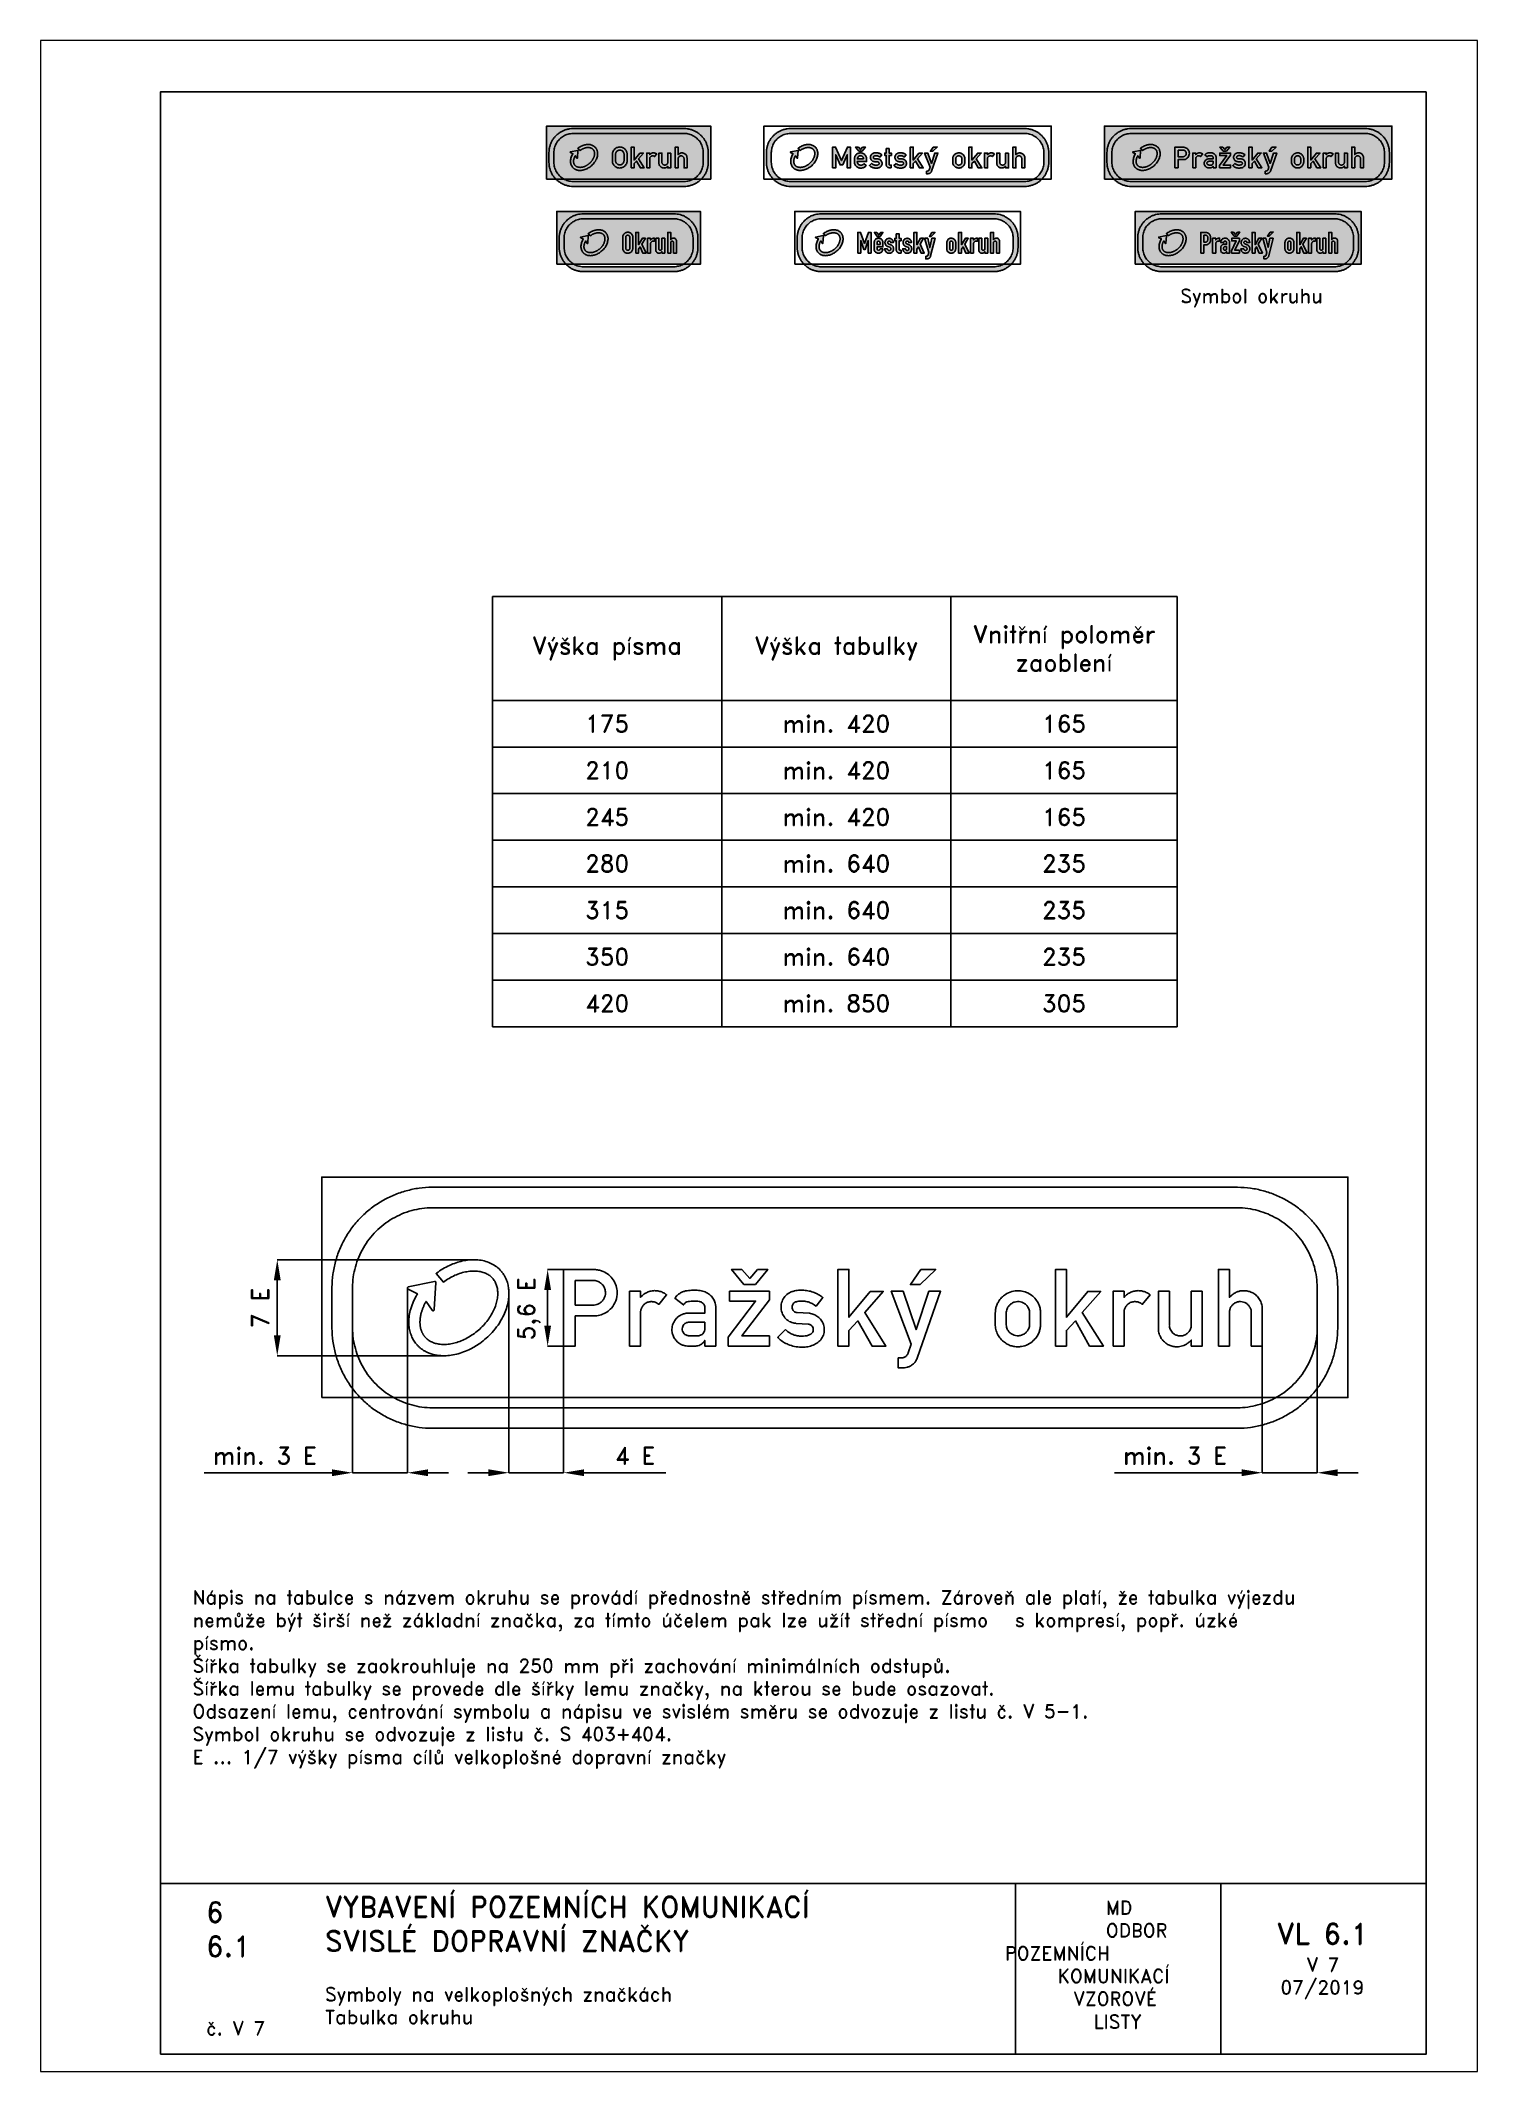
# Paper-space layout 'V 7' of a CAD drawing. Header units: millimetres. Extents: x 0 to 210, y 0 to 297.
# The model-space entities are those that its viewports show. They can reach past a viewport. Long polylines and large blocks are cut down to what shows.
import ezdxf

# ---------------------------------------------------------------- set-up
doc = ezdxf.new("R2010")
doc.units = ezdxf.units.MM
doc.header["$LTSCALE"] = 5
for name, color, linetype in [('Kóty', 2, 'Continuous'), ('Rozpiska', 7, 'Continuous'), ('Značka', 7, 'Continuous')]:
    doc.layers.add(name, color=color, linetype=linetype)
doc.layers.add('Rámeček', color=6, linetype='Continuous', plot=False)
doc.styles.get("Standard").update_dxf_attribs({"font": 'romand.shx', "height": 50})
doc.dimstyles.get("Standard").update_dxf_attribs({"dimtxt": 50, "dimasz": 60, "dimexe": 0.18, "dimexo": 0.0625, "dimgap": 25, "dimtad": 1, "dimdec": 0, "dimzin": 0, "dimdsep": 46, "dimtxsty": 'Standard', "dimcen": 0.09, "dimadec": 0, "dimazin": 0, "dimtfac": 1, "dimtdec": 0, "dimtofl": 0, "dimtmove": 0, "dimatfit": 3, "dimfxl": 1, "dimtolj": 1, "dimtzin": 0, "dimarcsym": 0})

psp = doc.layouts.new('V 7')

# ---------------------------------------------------------------- texts
at = {"layer": 'Rozpiska', "color": 7, "attachment_point": 1}
for s, width, heights, insert, char_height in [('\\pi3.32757;Symbol okruhu', 26.28, [0], (163.25, 260.67), 2), ('{\\H1.00001x;\\C256;Nápis na tabulce s názvem okruhu se provádí přednostně středním písmem. Zároveň ale platí, že tabulka výjezdu nemůže být širší než základní značka, za tímto účelem pak lze užít střední písmo \\H1.83334x; \\H0.54545x;s\\~kompresí, popř. úzké písmo. \\H1.55556x; \\H0.64286x;\\P}Šířka tabulky se zaokrouhluje na 250 mm při zachování minimálních odstupů.{\\H1.93387x; }\\PŠířka lemu tabulky se provede dle šířky lemu značky, na kterou se bude osazovat.{\\H2.05776x; }\\POdsazení lemu, centrování symbolu a nápisu ve svislém směru se odvozuje z listu č. V 5-1.{\\H1.73075x; }\\PSymbol okruhu se odvozuje z listu č. S 403+404.{\\H1.58975x;\\C256; \\H0.62904x;\\P}E ... 1/7 výšky písma cílů velkoplošné dopravní značky{\\H1.82723x; }', 175.7537, [0], (22.19, 70.34), 2), ('6', 149.0422, [0], (24.17, 24.77), 3), ('{\\C6;VYBAVENÍ POZEMNÍCH KOMUNIKACÍ\\P}SVISLÉ DOPRAVNÍ ZNAČKY{\\H1.34524x; }', 149.0422, [0], (41.56, 25.56), 3), ('\\pi14.7414;{\\C6;MD\\P\\pi2.36044;}ODBOR POZEMNÍCH{\\H1.57143x; }\\P\\pi7.69378;KOMUNIKACÍ{\\H1.5x; }\\P\\pi9.97949;{\\C6;VZOROVÉ\\H1.47619x; \\H0.67742x;\\P\\pi12.93187;LISTY\\H1.26984x; }', 33.1018, [0], (140.95, 24.95), 2), ('\\pi1.03113;{\\H1.5x;\\C6;VL 6.1\\P\\pi5.36445;\\H0.66667x;V 7\\H1.66666x; \\H0.6x;\\P\\pi1.5549;07/2019\\H1.80159x; }', 16.0623, [0], (179.66, 21.61), 2), ('6.1', 149.0422, [0], (24.17, 19.78), 3), ('{\\C6;Symboly na velkoplošných značkách\\P}Tabulka okruhu{\\H1.83333x; }', 149.0422, [0], (41.56, 12.29), 2), ('{\\C6;č. V 7}', 16.1027, [2.67], (24.17, 7.28), 2)]:
    psp.add_mtext_dynamic_manual_height_columns(s, width=width, gutter_width=100, heights=heights, dxfattribs=dict(at, insert=insert, char_height=char_height))

msp = doc.modelspace()

# ---------------------------------------------------------------- texts
at = {"layer": 'Kóty', "insert": (730.6, 1957.1), "char_height": 50, "attachment_point": 5, "rotation": 90}
msp.add_mtext('\\A1;5,6 E', dxfattribs=at)
at = {"layer": 'Kóty', "char_height": 50, "attachment_point": 5}
for insert in [(-41.2, 1527.6), (2619.6, 1527.6)]:
    msp.add_mtext('\\A1;min. 3 E', dxfattribs=dict(at, insert=insert))

# ---------------------------------------------------------------- blocks, each defined once
blk = doc.blocks.new('*T0')
at = {"layer": 'Značka', "color": 0, "linetype": 'ByBlock', "lineweight": -2, "transparency": 16777216}
for p, q in [((0, 0), (2001, 0)), ((0, 0), (0, -1258)), ((670, 0), (670, -1258)), ((1340, 0), (1340, -1258)), ((2001, 0), (2001, -1258)), ((0, -303.6), (2001, -303.6)), ((0, -440), (2001, -440)), ((0, -576.3), (2001, -576.3)), ((0, -712.6), (2001, -712.6)), ((0, -849), (2001, -849)), ((0, -985.3), (2001, -985.3)), ((0, -1121.6), (2001, -1121.6)), ((0, -1258), (2001, -1258))]:
    blk.add_line(p, q, dxfattribs=at)
at = {"layer": 'Značka', "color": 0, "transparency": 16777216, "char_height": 50, "attachment_point": 5}
for s, insert, width in [('Výška písma', (335, -151.8), 667), ('Výška tabulky', (1005, -151.8), 667), ('Vnitřní poloměr zaoblení', (1670.5, -151.8), 657.996), ('175', (335, -371.8), 667), ('min. 420', (1005, -371.8), 667), ('165', (1670.5, -371.8), 657.996), ('210', (335, -508.1), 667), ('min. 420', (1005, -508.1), 667), ('165', (1670.5, -508.1), 657.996), ('245', (335, -644.5), 667), ('min. 420', (1005, -644.5), 667), ('165', (1670.5, -644.5), 657.996), ('280', (335, -780.8), 667), ('min. 640', (1005, -780.8), 667), ('235', (1670.5, -780.8), 657.996), ('315', (335, -917.1), 667), ('min. 640', (1005, -917.1), 667), ('235', (1670.5, -917.1), 657.996), ('350', (335, -1053.5), 667), ('min. 640', (1005, -1053.5), 667), ('235', (1670.5, -1053.5), 657.996), ('420', (335, -1189.8), 667), ('min. 850', (1005, -1189.8), 667), ('305', (1670.5, -1189.8), 657.996)]:
    blk.add_mtext(s, dxfattribs=dict(at, insert=insert, width=width))
blk = doc.blocks.new('*D1')
at = {"layer": 'Defpoints', "color": 0, "transparency": 16777216}
for p in [(672.2, 1999.7), (832, 1848.1), (832, 1477.6)]:
    blk.add_point(p, dxfattribs=at)
at = {"layer": 'Kóty', "color": 0, "lineweight": -2, "transparency": 16777216}
for p, q in [((672.2, 1999.7), (672.2, 1477.4)), ((832, 1848.1), (832, 1477.4)), ((612.2, 1477.6), (552.2, 1477.6)), ((892, 1477.6), (1130.6, 1477.6))]:
    blk.add_line(p, q, dxfattribs=at)
at = {"layer": 'Kóty', "color": 0, "transparency": 16777216}
for points in [[(612.2, 1487.6), (612.2, 1467.6), (672.2, 1477.6)], [(892, 1487.6), (892, 1467.6), (832, 1477.6)]]:
    blk.add_solid(points, dxfattribs=at)
at = {"layer": 'Kóty', "color": 0, "transparency": 16777216, "insert": (1041.3, 1527.6), "char_height": 50, "attachment_point": 5}
blk.add_mtext('\\A1;4 E', dxfattribs=at)
blk = doc.blocks.new('*D2')
at = {"layer": 'Defpoints', "color": 0, "transparency": 16777216}
for p in [(-5, 2100.7), (569.4, 2100.7), (478.5, 1819.8)]:
    blk.add_point(p, dxfattribs=at)
at = {"layer": 'Kóty', "color": 0, "lineweight": -2, "transparency": 16777216}
for p, q in [((569.3, 2100.7), (-5.2, 2100.7)), ((-5, 1879.8), (-5, 2040.7)), ((478.4, 1819.8), (-5.2, 1819.8))]:
    blk.add_line(p, q, dxfattribs=at)
at = {"layer": 'Kóty', "color": 0, "transparency": 16777216}
for points in [[(-15, 2040.7), (5, 2040.7), (-5, 2100.7)], [(-15, 1879.8), (5, 1879.8), (-5, 1819.8)]]:
    blk.add_solid(points, dxfattribs=at)
at = {"layer": 'Kóty', "color": 0, "transparency": 16777216, "insert": (-55, 1960.2), "char_height": 50, "attachment_point": 5, "rotation": 90}
blk.add_mtext('\\A1;7 E', dxfattribs=at)

# ---------------------------------------------------------------- dimensions: what is measured, and where the dimension line sits
at = {"layer": 'Kóty'}
dim = msp.add_linear_dim(base=(-5, 2100.7), p1=(478.5, 1819.8), p2=(569.4, 2100.7), angle=90, text='7 E', dimstyle='Standard', dxfattribs=at)
dim.commit()
dim.dimension.update_dxf_attribs({"geometry": '*D2', "text_midpoint": (-55, 1960.2)})
dim = msp.add_linear_dim(base=(832, 1477.6), p1=(672.2, 1999.7), p2=(832, 1848.1), text='4 E', dimstyle='Standard', dxfattribs=at)
dim.commit()
dim.dimension.update_dxf_attribs({"geometry": '*D1', "text_midpoint": (1041.3, 1527.6)})

# ---------------------------------------------------------------- linework, layer by layer
at = {"layer": 'Kóty'}
for p, q in [((832, 2072.1), (785.2, 2072.1)), ((215, 1986.5), (215, 1477.4)), ((375.7, 2018.6), (375.7, 1477.4)), ((785.4, 1908.1), (785.4, 2012.1)), ((3035, 1902.5), (3035, 1477.4)), ((832, 1848.1), (785.2, 1848.1)), ((2874.5, 1897.5), (2874.5, 1477.4)), ((155, 1477.6), (-219, 1477.6)), ((435.7, 1477.6), (495.7, 1477.6)), ((2814.5, 1477.6), (2442.8, 1477.6)), ((3095, 1477.6), (3155, 1477.6))]:
    msp.add_line(p, q, dxfattribs=at)
for points in [[(215, 1477.6), (375.7, 1477.6)], [(672.2, 1477.6), (832, 1477.6)], [(2874.5, 1477.6), (3035, 1477.6)]]:
    msp.add_lwpolyline(points, dxfattribs=at)
for points in [[(775.4, 2012.1), (795.4, 2012.1), (785.4, 2072.1)], [(775.4, 1908.1), (795.4, 1908.1), (785.4, 1848.1)], [(155, 1487.6), (155, 1467.6), (215, 1477.6)], [(435.7, 1487.6), (435.7, 1467.6), (375.7, 1477.6)], [(2814.5, 1487.6), (2814.5, 1467.6), (2874.5, 1477.6)], [(3095, 1487.6), (3095, 1467.6), (3035, 1477.6)]]:
    msp.add_solid(points, dxfattribs=at)
at = {"layer": 'Značka', "color": 3}
for points in [[(125, 1697.6), (125, 2342.6), (3125, 2342.6), (3125, 1697.6), (125, 1697.6)], [(1359, 2028.1), (1393, 2028.1), (1429, 2072.1), (1399, 2072.1), (1376, 2046.1), (1353, 2072.1), (1323, 2072.1), (1359, 2028.1)], [(1634.2, 1848.1), (1634.2, 2072.1), (1666.1, 2072.1), (1666.1, 1932.2), (1728.4, 2007.9), (1766.4, 2007.9), (1712.2, 1946.1), (1774.2, 1848.1), (1733.8, 1848.1), (1692.2, 1921.8), (1666.1, 1894), (1666.1, 1848.1), (1634.2, 1848.1)], [(1876, 2072.1), (1920, 2072.1), (1874, 2028.1), (1846, 2028.1), (1876, 2072.1)], [(2270.3, 1848.1), (2270.3, 2072.1), (2302.2, 2072.1), (2302.2, 1932.2), (2364.5, 2007.9), (2402.5, 2007.9), (2348.3, 1946.1), (2410.3, 1848.1), (2369.9, 1848.1), (2328.2, 1921.8), (2302.2, 1894), (2302.2, 1848.1), (2270.3, 1848.1)], [(1313.4, 1848.1), (1313.4, 1873.8), (1393.5, 1979.8), (1317.4, 1979.8), (1317.4, 2008.2), (1433.6, 2008.2), (1433.6, 1983.8), (1353.3, 1877.9), (1433.6, 1877.9), (1433.6, 1848.1), (1313.4, 1848.1)]]:
    msp.add_lwpolyline(points, dxfattribs=at)
msp.add_lwpolyline([(450, 1607.6), (448.8, 1607.6), (447.7, 1607.6, -0.03218), (409.6, 1610.3, -0.035443), (372.2, 1618.1, -0.036267), (336, 1630.3, -0.034421), (301.8, 1647.5, -0.033721), (270, 1668.7, -0.034085), (241.4, 1694, -0.034209), (216.1, 1722.6, -0.034229), (194.9, 1754.4, -0.034044), (177.8, 1788.6, -0.033412), (165.5, 1824.8, -0.034127), (157.6, 1862.2, -0.036745), (155, 1900.3), (155, 1901.4), (155, 1902.6), (155, 2017.6), (155, 2018.8), (155, 2019.9, -0.03218), (157.7, 2058, -0.035443), (165.5, 2095.4, -0.036267), (177.7, 2131.6, -0.034421), (194.9, 2165.8, -0.033721), (216.1, 2197.6, -0.034085), (241.4, 2226.2, -0.034209), (270, 2251.5, -0.034229), (301.8, 2272.7, -0.034044), (336, 2289.8, -0.033412), (372.2, 2302.1, -0.034127), (409.6, 2310, -0.036745), (447.7, 2312.6), (448.8, 2312.6), (450, 2312.6), (2800, 2312.6), (2801.2, 2312.6), (2802.3, 2312.6, -0.03218), (2840.4, 2309.9, -0.035443), (2877.8, 2302.1, -0.036267), (2914, 2289.9, -0.034421), (2948.2, 2272.7, -0.033721), (2980, 2251.5, -0.034085), (3008.6, 2226.2, -0.034209), (3033.9, 2197.6, -0.034229), (3055.1, 2165.8, -0.034044), (3072.2, 2131.6, -0.033412), (3084.5, 2095.4, -0.034127), (3092.4, 2058, -0.036745), (3095, 2019.9), (3095, 2018.8), (3095, 2017.6), (3095, 1902.6), (3095, 1901.4), (3095, 1900.3, -0.03218), (3092.3, 1862.2, -0.035443), (3084.5, 1824.8, -0.036267), (3072.3, 1788.6, -0.034421), (3055.1, 1754.4, -0.033721), (3033.9, 1722.6, -0.034085), (3008.6, 1694, -0.034209), (2980, 1668.7, -0.034229), (2948.2, 1647.5, -0.034044), (2914, 1630.4, -0.033412), (2877.8, 1618.1, -0.034127), (2840.4, 1610.1, -0.036745), (2802.3, 1607.6), (2801.2, 1607.6), (2800, 1607.6), (450, 1607.6)], format="xyb", close=True, dxfattribs=at)
for points in [[(450, 1667.6), (2800, 1667.6), (2800.9, 1667.6), (2801.8, 1667.6, 0.03218), (2832.2, 1669.7, 0.035443), (2862, 1675.9, 0.036267), (2890.8, 1685.7, 0.034421), (2918, 1699.4, 0.033721), (2943.4, 1716.3, 0.034085), (2966.2, 1736.4, 0.034209), (2986.3, 1759.2, 0.034229), (3003.2, 1784.6, 0.034044), (3016.8, 1811.8, 0.033412), (3026.7, 1840.6, 0.034127), (3033, 1870.4, 0.036745), (3035, 1900.8), (3035, 1901.7), (3035, 1902.6), (3035, 2017.6), (3035, 2018.5), (3035, 2019.4, 0.03218), (3032.9, 2049.8, 0.035443), (3026.7, 2079.6, 0.036267), (3016.9, 2108.4, 0.034421), (3003.2, 2135.6, 0.033721), (2986.3, 2161, 0.034085), (2966.2, 2183.8, 0.034209), (2943.4, 2203.9, 0.034229), (2918, 2220.8, 0.034044), (2890.8, 2234.4, 0.033412), (2862, 2244.3, 0.034127), (2832.2, 2250.6, 0.036745), (2801.8, 2252.6), (2800.9, 2252.6), (2800, 2252.6), (450, 2252.6), (449.1, 2252.6), (448.2, 2252.6, 0.03218), (417.8, 2250.5, 0.035443), (388, 2244.3, 0.036267), (359.2, 2234.5, 0.034421), (332, 2220.8, 0.033721), (306.6, 2203.9, 0.034085), (283.8, 2183.8, 0.034209), (263.7, 2161, 0.034229), (246.8, 2135.6, 0.034044), (233.2, 2108.4, 0.033412), (223.3, 2079.6, 0.034127), (217, 2049.8, 0.036745), (215, 2019.4), (215, 2018.5), (215, 2017.6), (215, 1902.6), (215, 1901.7), (215, 1900.8, 0.03218), (217.1, 1870.4, 0.035443), (223.3, 1840.6, 0.036267), (233.1, 1811.7, 0.034421), (246.8, 1784.6, 0.033721), (263.7, 1759.2, 0.034085), (283.8, 1736.4, 0.034209), (306.6, 1716.3, 0.034229), (332, 1699.4, 0.034044), (359.2, 1685.8, 0.033412), (388, 1675.9, 0.034127), (417.8, 1669.6, 0.036745), (448.2, 1667.6), (449.1, 1667.6), (450, 1667.6)], [(377.3, 2014.8), (377.3, 2014.8), (377.3, 2014.8), (377.2, 2014.8), (377.1, 2014.9), (377.1, 2014.9), (377.1, 2014.9), (377.1, 2014.9), (377, 2014.9), (377, 2015), (377, 2015), (376.9, 2015), (376.9, 2015), (376.9, 2015.1), (376.8, 2015.1), (376.8, 2015.1), (376.8, 2015.1), (376.8, 2015.1), (376.8, 2015.1), (376.7, 2015.1), (376.7, 2015.2), (376.7, 2015.2), (376.7, 2015.2), (376.7, 2015.2), (376.6, 2015.2), (376.6, 2015.3), (376.6, 2015.3), (376.5, 2015.3), (376.5, 2015.4), (376.5, 2015.4), (376.4, 2015.4), (376.4, 2015.4), (376.4, 2015.4), (376.4, 2015.4), (376.4, 2015.5), (376.4, 2015.5), (376.4, 2015.5), (376.4, 2015.5), (376.3, 2015.6), (376.3, 2015.6), (376.3, 2015.6), (376.3, 2015.7), (376.2, 2015.7), (376.2, 2015.7), (376.2, 2015.8), (376.2, 2015.8), (376.2, 2015.8), (376.2, 2015.8), (376.2, 2015.8), (376.1, 2015.8), (376.1, 2015.8), (376.1, 2015.9), (376.1, 2015.9), (376.1, 2015.9), (376, 2016), (376, 2016), (376, 2016), (376, 2016.1), (375.9, 2016.1), (375.9, 2016.1), (375.9, 2016.1), (375.9, 2016.1), (375.9, 2016.1), (375.9, 2016.2), (375.9, 2016.2), (375.9, 2016.2), (375.9, 2016.3), (375.9, 2016.3), (375.8, 2016.4), (375.8, 2016.4), (375.8, 2016.4), (375.8, 2016.5), (375.8, 2016.5), (375.8, 2016.5), (375.8, 2016.5), (375.8, 2016.5), (375.8, 2016.5), (375.7, 2016.6), (375.7, 2016.6), (375.7, 2016.6), (375.7, 2016.7), (375.7, 2016.7), (375.7, 2016.8), (375.7, 2016.8), (375.7, 2016.8), (375.7, 2016.9), (375.6, 2016.9), (375.6, 2016.9), (375.6, 2016.9), (375.6, 2016.9), (375.6, 2017), (375.6, 2017), (375.6, 2017), (375.6, 2017.1), (375.6, 2017.1), (375.6, 2017.1), (375.6, 2017.2), (375.6, 2017.2), (375.6, 2017.3), (375.6, 2017.3), (375.6, 2017.4), (375.6, 2017.4), (375.6, 2017.4), (375.6, 2017.4), (375.6, 2017.4), (375.6, 2017.4), (375.6, 2017.5), (375.6, 2017.5), (375.6, 2017.5), (375.5, 2017.6), (375.5, 2017.6), (375.5, 2017.7), (375.5, 2017.7), (375.5, 2017.7), (375.5, 2017.8), (375.5, 2017.8), (375.5, 2017.8), (375.5, 2017.8), (375.5, 2017.8), (375.5, 2017.8), (375.6, 2017.9), (375.6, 2017.9), (375.6, 2018), (375.6, 2018), (375.6, 2018), (375.6, 2018.1), (375.6, 2018.1), (375.6, 2018.2), (375.6, 2018.2), (375.6, 2018.2), (375.6, 2018.2), (375.6, 2018.2), (375.6, 2018.2), (375.6, 2018.3), (375.6, 2018.3), (375.6, 2018.3), (375.6, 2018.4), (375.6, 2018.4), (375.6, 2018.5), (375.6, 2018.5), (375.7, 2018.6), (375.7, 2018.6), (375.7, 2018.6), (375.7, 2018.6), (375.7, 2018.7), (375.8, 2019.1), (376, 2019.4), (376.3, 2019.8), (376.6, 2020.1), (376.9, 2020.4), (377.3, 2020.6), (377.3, 2020.6), (377.3, 2020.6), (377.3, 2020.6), (377.3, 2020.7), (377.4, 2020.7), (377.4, 2020.7), (377.4, 2020.7), (377.5, 2020.7), (377.5, 2020.7), (377.5, 2020.8), (377.6, 2020.8), (377.6, 2020.8), (377.6, 2020.8), (377.6, 2020.8), (377.6, 2020.8), (377.6, 2020.8), (377.7, 2020.8), (377.7, 2020.8), (377.7, 2020.8), (377.8, 2020.8), (377.8, 2020.9), (377.9, 2020.9), (377.9, 2020.9), (377.9, 2020.9), (378, 2020.9), (378, 2020.9), (378, 2020.9), (378, 2020.9), (378.1, 2020.9), (378.1, 2020.9), (454.9, 2037.4), (454.9, 2037.4), (455, 2037.4), (455.3, 2037.5), (455.3, 2037.5), (455.3, 2037.5), (455.4, 2037.5), (455.4, 2037.5), (455.4, 2037.5), (455.4, 2037.5), (455.5, 2037.5), (455.5, 2037.5), (455.6, 2037.5), (455.6, 2037.5), (455.6, 2037.5), (455.7, 2037.5), (455.7, 2037.5), (455.7, 2037.5), (455.7, 2037.5), (455.7, 2037.5), (455.7, 2037.5), (455.8, 2037.5), (455.8, 2037.5), (455.8, 2037.5), (455.9, 2037.5), (455.9, 2037.5), (456, 2037.5), (456, 2037.5), (456, 2037.5), (456.1, 2037.5), (456.1, 2037.5), (456.1, 2037.5), (456.1, 2037.5), (456.1, 2037.5), (456.1, 2037.5), (456.2, 2037.4), (456.2, 2037.4), (456.2, 2037.4), (456.3, 2037.4), (456.3, 2037.4), (456.4, 2037.4), (456.4, 2037.4), (456.5, 2037.4), (456.5, 2037.4), (456.5, 2037.4), (456.5, 2037.4), (456.5, 2037.4), (456.5, 2037.4), (456.6, 2037.3), (456.6, 2037.3), (456.6, 2037.3), (456.7, 2037.3), (456.7, 2037.3), (456.7, 2037.3), (456.8, 2037.3), (456.8, 2037.3), (456.9, 2037.2), (456.9, 2037.2), (456.9, 2037.2), (456.9, 2037.2), (456.9, 2037.2), (456.9, 2037.2), (457, 2037.2), (457, 2037.2), (457, 2037.2), (457, 2037.1), (457.1, 2037.1), (457.1, 2037.1), (457.2, 2037.1), (457.2, 2037.1), (457.2, 2037), (457.3, 2037), (457.3, 2037), (457.3, 2037), (457.3, 2037), (457.3, 2037), (457.3, 2037), (457.4, 2037), (457.4, 2036.9), (457.4, 2036.9), (457.4, 2036.9), (457.5, 2036.9), (457.5, 2036.8), (457.6, 2036.8), (457.6, 2036.8), (457.6, 2036.8), (457.6, 2036.8), (457.6, 2036.8), (457.6, 2036.8), (457.6, 2036.7), (457.7, 2036.7), (457.7, 2036.7), (457.7, 2036.7), (457.7, 2036.7), (457.8, 2036.6), (457.8, 2036.6), (457.8, 2036.6), (457.9, 2036.5), (457.9, 2036.5), (457.9, 2036.5), (457.9, 2036.5), (457.9, 2036.5), (457.9, 2036.5), (458, 2036.4), (458, 2036.4), (458, 2036.4), (458, 2036.4), (458, 2036.3), (458.1, 2036.3), (458.1, 2036.3), (458.1, 2036.2), (458.2, 2036.2), (458.2, 2036.2), (458.2, 2036.1), (458.2, 2036.1), (458.2, 2036.1), (458.2, 2036.1), (458.2, 2036.1), (458.2, 2036.1), (458.3, 2036.1), (458.3, 2036), (458.3, 2036), (458.3, 2036), (458.3, 2035.9), (458.4, 2035.9), (458.4, 2035.8), (458.4, 2035.8), (458.4, 2035.8), (458.4, 2035.8), (458.4, 2035.8), (458.4, 2035.8), (458.4, 2035.7), (458.5, 2035.7), (458.5, 2035.7), (458.5, 2035.6), (458.5, 2035.6), (458.5, 2035.6), (458.5, 2035.5), (458.6, 2035.5), (458.6, 2035.5), (458.6, 2035.4), (458.6, 2035.4), (458.6, 2035.4), (458.6, 2035.4), (458.6, 2035.4), (458.6, 2035.4), (458.6, 2035.3), (458.6, 2035.3), (458.6, 2035.2), (458.7, 2035.2), (458.7, 2035.2), (458.7, 2035.1), (458.7, 2035.1), (458.7, 2035.1), (458.7, 2035), (458.7, 2035), (458.7, 2035), (458.7, 2035), (458.7, 2034.9), (458.7, 2034.9), (458.7, 2034.9), (458.8, 2034.9), (458.8, 2034.8), (458.8, 2034.8), (458.8, 2034.8), (458.8, 2034.7), (458.8, 2034.7), (458.8, 2034.6), (458.8, 2034.6), (458.8, 2034.5), (458.8, 2034.5), (458.8, 2034.5), (458.8, 2034.5), (458.8, 2034.5), (458.8, 2034.5), (458.8, 2034.4), (458.8, 2034.4), (458.8, 2034.4), (458.8, 2034.3), (458.8, 2034.3), (458.8, 2034.2), (458.8, 2034.2), (458.8, 2034.2), (458.8, 2034.1), (458.8, 2034.1), (458.8, 2034.1), (458.8, 2034), (458.8, 2034), (454, 1954.6), (454, 1954.5), (454, 1954.5), (454, 1954.4), (454, 1954.3), (453.9, 1953.9), (453.8, 1953.5), (453.6, 1953.1), (453.3, 1952.7), (453.1, 1952.4), (452.7, 1952.1), (452.4, 1951.9), (452, 1951.7), (451.6, 1951.6), (451.2, 1951.5), (450.8, 1951.5), (450.3, 1951.5), (450.3, 1951.5), (450.3, 1951.5), (450.3, 1951.5), (450.2, 1951.5), (450.2, 1951.5), (450.2, 1951.5), (450.1, 1951.5), (450.1, 1951.5), (450.1, 1951.5), (450, 1951.5), (450, 1951.6), (449.9, 1951.6), (449.9, 1951.6), (449.9, 1951.6), (449.9, 1951.6), (449.9, 1951.6), (449.9, 1951.6), (449.8, 1951.6), (449.8, 1951.6), (449.8, 1951.6), (449.7, 1951.6), (449.7, 1951.6), (449.6, 1951.7), (449.6, 1951.7), (449.6, 1951.7), (449.5, 1951.7), (449.5, 1951.7), (449.5, 1951.7), (449.5, 1951.7), (449.5, 1951.7), (449.5, 1951.7), (449.4, 1951.8), (449.4, 1951.8), (449.4, 1951.8), (449.3, 1951.8), (449.3, 1951.8), (449.3, 1951.8), (449.2, 1951.9), (449.2, 1951.9), (449.1, 1951.9), (449.1, 1951.9), (449.1, 1951.9), (449.1, 1951.9), (449.1, 1951.9), (449.1, 1951.9), (449.1, 1952), (449, 1952), (449, 1952), (449, 1952), (448.9, 1952), (448.9, 1952.1), (448.9, 1952.1), (448.8, 1952.1), (448.8, 1952.2), (448.8, 1952.2), (448.8, 1952.2), (448.8, 1952.2), (448.8, 1952.2), (448.7, 1952.2), (448.7, 1952.2), (448.7, 1952.2), (448.7, 1952.3), (448.6, 1952.3), (448.6, 1952.3), (448.6, 1952.3), (448.5, 1952.4), (448.5, 1952.4), (448.5, 1952.4), (448.5, 1952.4), (448.5, 1952.4), (448.5, 1952.5), (448.4, 1952.5), (448.4, 1952.5), (448.4, 1952.5), (448.4, 1952.5), (448.4, 1952.6), (448.3, 1952.6), (448.3, 1952.6), (448.3, 1952.7), (448.2, 1952.7), (448.2, 1952.7), (448.2, 1952.8), (448.2, 1952.8), (448.2, 1952.8), (448.2, 1952.8), (448.1, 1952.8), (430, 1978.8), (428.9, 1976.9), (427.8, 1974.9), (426.8, 1973), (425.8, 1971), (424.9, 1969.1), (423.9, 1967.1), (423, 1965.1), (422.2, 1963.2), (421.4, 1961.2), (420.6, 1959.3), (419.8, 1957.3), (419.1, 1955.4), (418.5, 1953.4), (417.8, 1951.5), (417.2, 1949.6), (416.6, 1947.7), (416.1, 1945.8), (415.6, 1943.9), (415.1, 1942), (414.7, 1940.1), (414.3, 1938.2), (413.9, 1936.4), (413.6, 1934.5), (413.3, 1932.7), (413.1, 1930.9), (412.8, 1929.1), (412.6, 1927.3), (412.5, 1925.5), (412.4, 1923.8), (412.3, 1922), (412.2, 1920.3), (412.2, 1918.6), (412.2, 1917), (412.2, 1915.3), (412.3, 1913.7), (412.4, 1912.1), (412.5, 1910.5), (412.7, 1908.9), (412.9, 1907.3), (413.1, 1905.8), (413.3, 1904.3), (413.6, 1902.8), (413.9, 1901.4), (414.2, 1899.9), (414.6, 1898.5), (415, 1897.1), (415.4, 1895.7), (415.8, 1894.4), (416.3, 1893.1), (416.7, 1891.7), (417.2, 1890.5), (417.8, 1889.2), (418.3, 1888), (418.9, 1886.8), (419.5, 1885.6), (420.1, 1884.4), (420.8, 1883.2), (421.4, 1882.1), (422.1, 1881), (422.8, 1879.9), (423.6, 1878.8), (424.3, 1877.8), (425.1, 1876.8), (425.9, 1875.8), (427.7, 1873.7), (429.6, 1871.8), (431.5, 1869.9), (433.6, 1868.1), (435.8, 1866.4), (438.1, 1864.8), (440.5, 1863.2), (443.1, 1861.8), (445.7, 1860.4), (448.5, 1859.2), (451.4, 1858), (454.4, 1857), (457.5, 1856), (460.7, 1855.2), (464, 1854.5), (467.5, 1853.9), (471.1, 1853.4), (474.7, 1853.1), (478.5, 1852.9), (482.3, 1852.8), (486.2, 1852.9), (490.2, 1853.1), (494.3, 1853.5), (498.4, 1854), (502.6, 1854.7), (506.8, 1855.5), (511.1, 1856.5), (515.4, 1857.6), (519.8, 1858.9), (524.1, 1860.3), (528.5, 1861.8), (532.9, 1863.6), (537.2, 1865.4), (541.6, 1867.4), (545.9, 1869.6), (550.3, 1871.9), (554.5, 1874.3), (558.8, 1876.8), (563, 1879.5), (567.1, 1882.3), (571.2, 1885.2), (575.2, 1888.3), (579.2, 1891.4), (583, 1894.7), (586.8, 1898), (590.4, 1901.5), (594, 1905), (597.5, 1908.7), (600.8, 1912.4), (604.1, 1916.1), (607.2, 1920), (610.2, 1923.9), (613.1, 1927.8), (615.8, 1931.8), (618.4, 1935.8), (620.8, 1939.9), (623.2, 1944), (625.3, 1948), (627.3, 1952.1), (629.2, 1956.3), (630.9, 1960.3), (632.5, 1964.4), (633.9, 1968.5), (635.1, 1972.5), (636.2, 1976.5), (637.2, 1980.4), (637.9, 1984.3), (638.6, 1988.2), (639.1, 1991.9), (639.4, 1995.7), (639.6, 1999.3), (639.6, 2002.8), (639.6, 2006.3), (639.3, 2009.7), (639, 2012.9), (638.5, 2016.1), (637.9, 2019.2), (637.2, 2022.2), (636.3, 2025.1), (635.4, 2027.9), (634.3, 2030.6), (633.2, 2033.1), (631.9, 2035.6), (630.6, 2038), (629.1, 2040.3), (627.5, 2042.6), (625.9, 2044.7), (624.1, 2046.7), (622.2, 2048.7), (620.3, 2050.6), (618.2, 2052.4), (616, 2054.1), (613.7, 2055.7), (611.3, 2057.2), (608.7, 2058.7), (606.1, 2060), (603.3, 2061.3), (600.4, 2062.4), (597.4, 2063.5), (594.3, 2064.4), (591.1, 2065.3), (587.7, 2066), (584.3, 2066.6), (580.7, 2067), (577.1, 2067.4), (573.3, 2067.6), (569.5, 2067.6), (565.6, 2067.5), (561.6, 2067.3), (557.5, 2066.9), (553.4, 2066.4), (549.2, 2065.7), (545, 2064.9), (540.7, 2064), (536.4, 2062.8), (532, 2061.6), (527.7, 2060.1), (523.3, 2058.6), (518.9, 2056.9), (514.5, 2055), (510.2, 2053), (505.8, 2050.8), (501.5, 2048.6), (497.2, 2046.1), (493, 2043.6), (488.8, 2040.9), (484.7, 2038.1), (480.6, 2035.2), (459.2, 2060.2, -0.001053), (462.2, 2062.4, -0.003159), (465.1, 2064.5, -0.026815), (484, 2076.5, -0.029816), (504.1, 2086.4, -0.028287), (522.5, 2093.2, -0.029685), (541.6, 2097.9, -0.033491), (561.5, 2100.4, -0.038728), (581.7, 2100.1, -0.040907), (600, 2097.1, -0.0471), (617.6, 2091, -0.049419), (633.2, 2082.2, -0.053291), (646.7, 2070.5, -0.032819), (653.6, 2062.3, -0.031513), (659.4, 2053.3, -0.025194), (663.5, 2045.4, -0.02422), (666.7, 2037.2, -0.037354), (670.4, 2023, -0.034391), (672, 2008.5, -0.037409), (671.7, 1991, -0.032617), (669, 1973.6, -0.034902), (663.2, 1953.2, -0.031155), (654.7, 1933.8, -0.037352), (640.4, 1909.7, -0.034583), (622.8, 1887.8, -0.028708), (605.7, 1870.8, -0.02881), (586.8, 1856, -0.022404), (571.3, 1845.9, -0.022891), (555, 1837.3, -0.028898), (534.7, 1829, -0.032129), (513.7, 1823.2, -0.03383), (493.5, 1820.2, -0.039107), (473.1, 1820.1, -0.030867), (458.8, 1821.8, -0.033752), (444.9, 1825.4, -0.014672), (439.5, 1827.2, -0.016368), (434.3, 1829.4, -0.006435), (431.8, 1830.6, -0.002144), (429.3, 1831.8, -0.002028), (426.9, 1833.2, -0.006084), (424.4, 1834.5, -0.023684), (417.7, 1838.9, -0.024144), (411.3, 1844, -0.02626), (405, 1850, -0.026166), (399.4, 1856.6, -0.040574), (391.7, 1868.1, -0.039313), (386, 1880.8, -0.043193), (381.6, 1896.4, -0.038294), (379.8, 1912.6, -0.040961), (380.4, 1932.3, -0.035091), (384, 1951.7, -0.037269), (391.1, 1973.7, -0.036284), (401.3, 1994.5, -0.004158), (403.1, 1997.5, -0.001387), (404.9, 2000.6), (377.3, 2014.8)], [(832, 1848.1), (832, 2072.1), (922.6, 2072.1), (924, 2071.9), (925.3, 2071.8, -0.025347), (936.8, 2069.7, -0.042922), (947.9, 2066.1, -0.079586), (964.3, 2056.2, -0.076488), (977.2, 2041.7, -0.07689), (985.6, 2024.4, -0.075741), (988.4, 2005.4, -0.094029), (984.5, 1980.7, -0.098355), (971.7, 1959.4, -0.073291), (958.2, 1947.4, -0.067695), (941.9, 1939.6, -0.034203), (933.5, 1937.3, -0.037877), (924.8, 1936.2, -0.004952), (923.4, 1936.1, -0.00165), (921.9, 1936.1), (866.3, 1936.1), (866.3, 1848.1), (832, 1848.1)], [(866.3, 2039.9), (866.3, 1967.9), (919.4, 1967.9, 0.002532), (920.4, 1967.9, 0.007603), (921.5, 1967.9, 0.067135), (928.9, 1969.2, 0.057716), (935.9, 1972.4, 0.071731), (943.9, 1978.5, 0.074484), (949.9, 1986.6, 0.068273), (953.3, 1995.1, 0.065317), (954.3, 2004.2, 0.077198), (952.7, 2015.1, 0.083744), (947.8, 2024.8, 0.073398), (941.3, 2031.8, 0.066079), (933.1, 2036.8, 0.042665), (927.6, 2038.8, 0.049245), (921.9, 2039.8, 0.005925), (921, 2039.9), (920.1, 2039.9), (866.3, 2039.9)], [(2746.5, 1848.1), (2746.5, 2072.1), (2778.5, 2072.1), (2778.5, 1990.3, -0.002784), (2780.6, 1992.5, -0.008319), (2782.7, 1994.6, -0.044786), (2791.2, 2001.5, -0.056615), (2801, 2006.5, -0.052881), (2810.3, 2009.3, -0.046625), (2820, 2010.1, -0.056539), (2832.2, 2008.9, -0.060834), (2843.8, 2004.9, -0.068018), (2855.2, 1997.7, -0.064906), (2864.4, 1987.6, -0.068702), (2871.3, 1975, -0.077207), (2874.3, 1961.2, -0.006467), (2874.4, 1959.7, -0.002159), (2874.5, 1958.3), (2874.5, 1848.1), (2842.5, 1848.1), (2842.5, 1947, 0.002684), (2842.4, 1948.3, 0.008037), (2842.3, 1949.6, 0.064635), (2840.4, 1957.5, 0.068196), (2836.4, 1964.7, 0.072985), (2830.6, 1971, 0.070437), (2823.3, 1975.4, 0.067405), (2815.4, 1977.8, 0.06862), (2807.1, 1978, 0.07916), (2797.8, 1975.6, 0.078224), (2789.7, 1970.5, 0.069017), (2784.1, 1964.5, 0.074947), (2780.4, 1957.2, 0.037485), (2779.2, 1952.9, 0.025768), (2778.6, 1948.5), (2778.6, 1947.9), (2778.5, 1947.2), (2778.5, 1848.1), (2746.5, 1848.1)], [(1024.8, 1848.1), (1024.8, 2008.2), (1057, 2008.2), (1057, 1990.4, -0.005354), (1059.7, 1993.3, -0.01609), (1062.5, 1996.1, -0.059421), (1071.7, 2002.9, -0.056252), (1082.3, 2007.5, -0.061468), (1094.8, 2010, -0.062527), (1107.5, 2009.4, -0.056643), (1118.8, 2006.3, -0.054491), (1129.2, 2000.9, -0.008088), (1131.1, 1999.6, -0.002703), (1133, 1998.3), (1110.2, 1970.1, 0.005145), (1108, 1971.6, 0.015386), (1105.8, 1973.1, 0.073531), (1097, 1977, 0.081605), (1087.4, 1978.1, 0.089312), (1077.3, 1976.1, 0.08766), (1068.5, 1970.8, 0.074687), (1062.5, 1964.2, 0.069775), (1058.6, 1956.2, 0.028077), (1057.7, 1953.1, 0.034203), (1057.2, 1949.9, 0.01011), (1057.1, 1948.8, 0.003362), (1057, 1947.6), (1057, 1848.1), (1024.8, 1848.1)], [(1244.8, 1848.1), (1244.8, 1864.8, -0.005746), (1243.4, 1862.5, -0.017357), (1241.8, 1860.3, -0.039284), (1238.7, 1856.9, -0.035816), (1235, 1853.9, -0.060163), (1228.2, 1850.1, -0.07799), (1220.8, 1848.3, -0.014416), (1219.2, 1848.2, -0.004803), (1217.6, 1848.1), (1195.9, 1848.1), (1194.9, 1848.1, -0.005118), (1193.9, 1848.1, -0.039433), (1187.8, 1848.8, -0.036776), (1181.8, 1850.4, -0.049524), (1173.9, 1853.9, -0.046922), (1166.7, 1858.9, -0.065503), (1158, 1868, -0.069534), (1152, 1879, -0.055289), (1149.4, 1888.3, -0.053381), (1148.9, 1897.9, -0.079731), (1151.7, 1912.6, -0.083377), (1159, 1925.6, -0.079656), (1169.3, 1935.6, -0.074381), (1182.2, 1942, -0.032363), (1187.5, 1943.5, -0.039891), (1192.9, 1944.2, -0.010446), (1194.6, 1944.3, -0.003472), (1196.4, 1944.3), (1244.9, 1944.3), (1244.9, 1961.7, 0.004619), (1244.8, 1962.8, 0.013774), (1244.6, 1963.9, 0.097541), (1242.1, 1970.2, 0.100813), (1237.4, 1975, 0.115403), (1229.3, 1978.4, 0.04148), (1220.3, 1979.2, 0.010056), (1212.6, 1979.3, 0.009952), (1204.8, 1979.1, 0.038424), (1196.4, 1978.3, 0.106448), (1188.8, 1975.2, 0.056394), (1186.1, 1973, 0.053444), (1183.8, 1970.2, 0.012393), (1183.3, 1969.3, 0.004149), (1182.7, 1968.4), (1157.4, 1988.2, -0.00431), (1159.1, 1990.5, -0.012929), (1160.9, 1992.8, -0.055258), (1167.8, 1999.5, -0.053328), (1176, 2004.7, -0.045309), (1184.4, 2008.1, -0.035866), (1193.2, 2010.1, -0.024236), (1201.7, 2011.1, -0.011699), (1210.3, 2011.4, -0.028038), (1226.6, 2011.1, -0.066273), (1242.4, 2007.8, -0.075916), (1255.7, 2001.2, -0.077632), (1266.6, 1990.7, -0.069938), (1273.3, 1979.4, -0.07329), (1276.5, 1966.9, -0.010266), (1276.8, 1964.6, -0.003428), (1277, 1962.4), (1277, 1848.1), (1244.8, 1848.1)], [(1480.4, 1896.6, 0.004039), (1483.5, 1893.8, 0.012075), (1486.7, 1891.1, 0.05004), (1497.4, 1884.1, 0.056139), (1509.4, 1879.5, 0.04996), (1521.3, 1877.4, 0.033646), (1533.5, 1877.3, 0.038688), (1543.1, 1878.4, 0.077324), (1552.1, 1881.6, 0.063263), (1556.7, 1884.7, 0.091116), (1560.2, 1889, 0.106303), (1561.9, 1894.7, 0.097795), (1561.3, 1900.9, 0.097113), (1558.6, 1906.3, 0.108372), (1554.1, 1910.1, 0.056551), (1551, 1911.5, 0.036391), (1547.8, 1912.2), (1547.3, 1912.3), (1546.8, 1912.4), (1512.2, 1914.4), (1511.2, 1914.6), (1510.3, 1914.7, -0.027549), (1502.8, 1916.1, -0.042511), (1495.6, 1918.6, -0.098512), (1481.9, 1927.9, -0.092431), (1472.4, 1941.8, -0.094777), (1467.8, 1958.1, -0.093602), (1469.5, 1974.9, -0.090672), (1476.5, 1990.1, -0.098273), (1488.3, 2001.6, -0.058647), (1497.4, 2006.4, -0.039429), (1507.4, 2009.4, -0.044243), (1522.7, 2011.5, -0.041477), (1538.1, 2011, -0.040577), (1553.6, 2008.2, -0.039789), (1568.5, 2002.9, -0.029686), (1578.2, 1998.1, -0.035327), (1587.1, 1992.1, -0.004922), (1588.6, 1991), (1590, 1989.8), (1570.2, 1964.9, 0.003049), (1567.3, 1967, 0.009127), (1564.3, 1968.9, 0.045158), (1552.9, 1974.9, 0.050324), (1540.6, 1978.5, 0.054355), (1528, 1979.9, 0.055802), (1515.2, 1978.4, 0.038002), (1510.4, 1977.1, 0.075492), (1506.1, 1974.8, 0.078593), (1503, 1971.6, 0.070049), (1500.9, 1967.6, 0.088564), (1499.8, 1961.9, 0.099162), (1500.9, 1956.3, 0.088275), (1503.4, 1951.9, 0.083976), (1507.2, 1948.6, 0.058988), (1510.4, 1947, 0.056691), (1513.8, 1946.3, 0.006509), (1514.3, 1946.2), (1514.9, 1946.1), (1549.5, 1944), (1550.2, 1944), (1550.8, 1943.9, -0.037191), (1557.4, 1942.8, -0.036335), (1563.7, 1940.7, -0.071969), (1575.4, 1934, -0.074474), (1584.8, 1924.2, -0.084662), (1591.9, 1910.7, -0.086126), (1594.1, 1895.7, -0.08751), (1591.5, 1880.3, -0.087836), (1583.8, 1866.8, -0.083402), (1572.2, 1856.2, -0.064803), (1558, 1849.4, -0.053949), (1542.5, 1845.7, -0.041668), (1526.6, 1845, -0.045225), (1507.3, 1847.1, -0.048841), (1488.8, 1852.9, -0.044383), (1474.8, 1859.8, -0.054455), (1462.6, 1869.3, -0.009846), (1460.2, 1871.6, -0.003281), (1457.9, 1874), (1480.4, 1896.6)], [(1810.3, 1813.8), (1821.2, 1813.8), (1821.9, 1813.8, 0.006942), (1822.5, 1813.9, 0.046879), (1825.9, 1814.5, 0.045998), (1829.1, 1815.8, 0.056995), (1832.7, 1818, 0.062841), (1835.6, 1821, 0.045588), (1837.5, 1823.7, 0.029978), (1838.9, 1826.8, 0.004114), (1839.2, 1827.5), (1839.5, 1828.3), (1848.3, 1854), (1790.1, 2008.2), (1824.3, 2008.2), (1862.3, 1896.5), (1900.1, 2008.2), (1934.1, 2008.2), (1865.8, 1813), (1865.5, 1812.3, -0.003314), (1865.2, 1811.6, -0.033803), (1862.9, 1806.6, -0.03423), (1859.9, 1802, -0.059325), (1853.3, 1794.9, -0.061145), (1845.3, 1789.5, -0.051575), (1837.1, 1786.2, -0.039215), (1828.5, 1784.4, -0.003304), (1827.4, 1784.2), (1826.2, 1784.1), (1810.3, 1784.1), (1810.3, 1813.8)], [(2094.1, 1946.1), (2094.1, 1946.6), (2094.2, 1947.2, -0.009089), (2094.7, 1952.6, -0.020093), (2095.5, 1957.9, -0.048103), (2098.5, 1968.2, -0.043503), (2103.4, 1977.9, -0.05767), (2112.3, 1989.7, -0.06015), (2123.6, 1999.1, -0.082226), (2142.3, 2007.7, -0.081682), (2162.8, 2009.9, -0.073888), (2180.9, 2006.8, -0.073157), (2197.3, 1998.7, -0.065874), (2209.8, 1987.9, -0.066342), (2219, 1974.3, -0.054203), (2224, 1961.8, -0.053674), (2226.3, 1948.5, -0.004002), (2226.3, 1947.2), (2226.4, 1945.9), (2226.4, 1910.4), (2226.3, 1909.1, -0.00193), (2226.2, 1907.9, -0.029467), (2224.4, 1896.8, -0.044489), (2221, 1886.2, -0.061001), (2214.4, 1874.2, -0.055879), (2205.2, 1863.9, -0.073946), (2189.4, 1852.9, -0.075291), (2171.1, 1847, -0.05346), (2158.1, 1845.9, -0.055214), (2145.2, 1847.6, -0.049321), (2134, 1851.3, -0.04569), (2123.7, 1857.1, -0.054782), (2112.5, 1866.4, -0.056329), (2103.7, 1877.9, -0.064931), (2096.8, 1892.7, -0.072649), (2094.1, 1908.7, -0.003815), (2094.1, 1909.7), (2094.1, 1910.8), (2094.1, 1946.1)], [(2126.1, 1945.1), (2126.1, 1911.6), (2126.1, 1910.7, 0.005345), (2126.2, 1909.8, 0.04895), (2127.1, 1903.8, 0.048736), (2129.1, 1898, 0.07394), (2134.1, 1890, 0.075989), (2141.2, 1883.8, 0.072364), (2149.2, 1879.8, 0.069474), (2158.1, 1878.3, 0.074515), (2167.8, 1879.1, 0.073735), (2177, 1882.8, 0.072975), (2184.7, 1888.6, 0.076363), (2190.4, 1896.4, 0.051036), (2192.9, 1902.3, 0.04894), (2194.1, 1908.4, 0.00531), (2194.2, 1909.3), (2194.3, 1910.3), (2194.3, 1945.9), (2194.2, 1946.8, 0.004594), (2194.1, 1947.7, 0.04566), (2192.8, 1954.2, 0.050975), (2190.2, 1960.3, 0.081493), (2184, 1968.7, 0.083328), (2175.4, 1974.7, 0.067581), (2167.6, 1977.5, 0.064269), (2159.3, 1978.2, 0.068125), (2150.4, 1976.8, 0.068991), (2142.2, 1973, 0.070495), (2135.1, 1967.2, 0.073287), (2130, 1959.8, 0.052039), (2127.5, 1953.6, 0.044965), (2126.3, 1947.1, 0.004794), (2126.2, 1946.1), (2126.1, 1945.1)], [(2438.3, 1848.1), (2438.3, 2008.2), (2470.5, 2008.2), (2470.5, 1990.4, -0.005354), (2473.2, 1993.3, -0.01609), (2475.9, 1996.1, -0.059421), (2485.2, 2002.9, -0.056252), (2495.8, 2007.5, -0.061468), (2508.3, 2010, -0.062527), (2521, 2009.4, -0.056643), (2532.3, 2006.3, -0.054491), (2542.7, 2000.9, -0.008088), (2544.6, 1999.6, -0.002703), (2546.5, 1998.3), (2523.7, 1970.1, 0.005145), (2521.5, 1971.6, 0.015386), (2519.3, 1973.1, 0.073531), (2510.5, 1977, 0.081605), (2500.9, 1978.1, 0.089312), (2490.8, 1976.1, 0.08766), (2481.9, 1970.8, 0.074687), (2475.9, 1964.2, 0.069775), (2472.1, 1956.2, 0.028077), (2471.2, 1953.1, 0.034203), (2470.7, 1949.9, 0.01011), (2470.6, 1948.8, 0.003362), (2470.5, 1947.6), (2470.5, 1848.1), (2438.3, 1848.1)], [(2698.9, 2008.2), (2698.9, 1848.1), (2667, 1848.1), (2667, 1865.7, -0.004227), (2664, 1862.7, -0.012636), (2660.9, 1859.8, -0.040893), (2653.4, 1854, -0.050601), (2644.9, 1849.8, -0.044095), (2637.3, 1847.4, -0.036417), (2629.3, 1846.3, -0.051787), (2617.3, 1846.6, -0.059754), (2605.7, 1849.5, -0.060315), (2595.2, 1854.7, -0.05751), (2586.1, 1862.2, -0.051899), (2579.4, 1870.6, -0.051165), (2574.5, 1880.2, -0.036506), (2572.2, 1887.1, -0.040104), (2571, 1894.4, -0.006777), (2570.8, 1895.9, -0.002259), (2570.7, 1897.5), (2570.7, 2008.2), (2602.9, 2008.2), (2602.9, 1909.5, 0.003904), (2602.8, 1908.2, 0.011754), (2602.9, 1907, 0.072597), (2604.1, 1900.6, 0.052958), (2606.9, 1894.5, 0.052699), (2611, 1888.6, 0.060095), (2616.3, 1883.8, 0.0793), (2624.6, 1879.5, 0.07667), (2634, 1877.9, 0.081965), (2644.1, 1879.1, 0.086444), (2653.1, 1883.4, 0.070443), (2659.2, 1888.9, 0.06249), (2663.7, 1895.8, 0.045096), (2665.8, 1900.9, 0.056317), (2666.8, 1906.3, 0.008544), (2666.9, 1907.3, 0.002844), (2666.9, 1908.3), (2666.9, 2008.2), (2698.9, 2008.2)], [(1244.8, 1918.3), (1199.4, 1918.3, 0.003011), (1198.2, 1918.2, 0.008999), (1197, 1918, 0.059815), (1191.6, 1916.7, 0.073869), (1186.7, 1913.9, 0.097435), (1181.8, 1908.7, 0.097507), (1179.2, 1902, 0.092827), (1179, 1895.3, 0.08707), (1181.2, 1888.9, 0.077273), (1184.6, 1884, 0.084535), (1189.4, 1880.5, 0.055372), (1193.2, 1879, 0.04051), (1197.3, 1878.3, 0.006989), (1198.4, 1878.2, 0.00234), (1199.5, 1878.1), (1225.3, 1878.1, 0.002565), (1226.1, 1878.1, 0.007666), (1227, 1878.2, 0.065744), (1232.2, 1879.6, 0.074597), (1236.9, 1882.3, 0.076241), (1240.8, 1886.4, 0.061167), (1243.5, 1891.3, 0.030237), (1244.3, 1893.3, 0.049442), (1244.7, 1895.4, 0.015257), (1244.7, 1896.1, 0.00505), (1244.8, 1896.9), (1244.8, 1918.3)]]:
    msp.add_lwpolyline(points, format="xyb", dxfattribs=at)

# ---------------------------------------------------------------- block references
msp.add_blockref('*T0', (624.5, 4040.3))

msp.set_redraw_order([(e.dxf.handle, doc.entitydb.next_handle()) for e in msp.query("TEXT MTEXT ATTDEF DIMENSION ARC_DIMENSION")])  # texts and dimensions are drawn at this point

# ---------------------------------------------------------------- hatches: boundary and pattern name
at = {"layer": 'Značka'}
h = psp.add_hatch(color=170, dxfattribs=at)
h.dxf.hatch_style = 1
h.paths.add_polyline_path([(73.94, 276.76), (73.94, 284.5), (97.94, 284.5), (97.94, 276.76)])
h = psp.add_hatch(color=255, dxfattribs=at)
h.dxf.hatch_style = 1
edge = h.paths.add_edge_path()
edge.add_line((77.84, 275.68), (77.83, 275.68))
edge.add_line((77.83, 275.68), (77.81, 275.68))
edge.add_arc((77.83, 279.24), 3.56, 262.3069, 269.6795, ccw=False)
edge.add_arc((77.79, 278.92), 3.24, 254.202, 262.3216, ccw=False)
edge.add_arc((77.7, 278.87), 3.17, 247.1662, 255.4743, ccw=False)
edge.add_arc((77.77, 279.03), 3.34, 239.2876, 247.1731, ccw=False)
edge.add_arc((77.76, 279.11), 3.4, 232.4424, 240.1679, ccw=False)
edge.add_arc((77.73, 279.08), 3.37, 224.6397, 232.4484, ccw=False)
edge.add_arc((77.69, 279.11), 3.36, 217.5708, 225.4079, ccw=False)
edge.add_arc((77.69, 279.1), 3.35, 209.7386, 217.5803, ccw=False)
edge.add_arc((77.68, 279.15), 3.37, 202.6896, 210.489, ccw=False)
edge.add_arc((77.74, 279.18), 3.44, 195.0381, 202.6928, ccw=False)
edge.add_arc((77.67, 279.2), 3.37, 188.0097, 195.828, ccw=False)
edge.add_arc((77.42, 279.17), 3.12, 179.6098, 188.0273, ccw=False)
edge.add_line((74.3, 279.19), (74.3, 279.21))
edge.add_line((74.3, 279.21), (74.3, 279.22))
edge.add_line((74.3, 279.22), (74.3, 280.6))
edge.add_line((74.3, 280.6), (74.3, 280.61))
edge.add_line((74.3, 280.61), (74.3, 280.63))
edge.add_arc((77.86, 280.61), 3.56, 172.3069, 179.6795, ccw=False)
edge.add_arc((77.54, 280.65), 3.24, 164.202, 172.3216, ccw=False)
edge.add_arc((77.49, 280.74), 3.17, 157.1662, 165.4743, ccw=False)
edge.add_arc((77.65, 280.67), 3.34, 149.2876, 157.1731, ccw=False)
edge.add_arc((77.73, 280.68), 3.4, 142.4424, 150.1679, ccw=False)
edge.add_arc((77.7, 280.71), 3.37, 134.6397, 142.4484, ccw=False)
edge.add_arc((77.73, 280.75), 3.36, 127.5708, 135.4079, ccw=False)
edge.add_arc((77.72, 280.75), 3.35, 119.7386, 127.5803, ccw=False)
edge.add_arc((77.77, 280.76), 3.37, 112.6896, 120.489, ccw=False)
edge.add_arc((77.8, 280.7), 3.44, 105.0381, 112.6928, ccw=False)
edge.add_arc((77.82, 280.77), 3.37, 98.0097, 105.828, ccw=False)
edge.add_arc((77.79, 281.02), 3.12, 89.6098, 98.0273, ccw=False)
edge.add_line((77.81, 284.14), (77.83, 284.14))
edge.add_line((77.83, 284.14), (77.84, 284.14))
edge.add_line((77.84, 284.14), (94.04, 284.14))
edge.add_line((94.04, 284.14), (94.05, 284.14))
edge.add_line((94.05, 284.14), (94.07, 284.14))
edge.add_arc((94.05, 280.58), 3.56, 82.3069, 89.6795, ccw=False)
edge.add_arc((94.09, 280.9), 3.24, 74.202, 82.3216, ccw=False)
edge.add_arc((94.18, 280.95), 3.17, 67.1662, 75.4743, ccw=False)
edge.add_arc((94.11, 280.79), 3.34, 59.2876, 67.1731, ccw=False)
edge.add_arc((94.12, 280.71), 3.4, 52.4424, 60.1679, ccw=False)
edge.add_arc((94.15, 280.74), 3.37, 44.6397, 52.4484, ccw=False)
edge.add_arc((94.19, 280.71), 3.36, 37.5709, 45.4079, ccw=False)
edge.add_arc((94.19, 280.72), 3.35, 29.7386, 37.5803, ccw=False)
edge.add_arc((94.2, 280.67), 3.37, 22.6896, 30.489, ccw=False)
edge.add_arc((94.14, 280.64), 3.44, 15.0381, 22.6928, ccw=False)
edge.add_arc((94.21, 280.62), 3.37, 8.0097, 15.828, ccw=False)
edge.add_arc((94.46, 280.65), 3.12, -0.3902, 8.0273, ccw=False)
edge.add_line((97.58, 280.63), (97.58, 280.61))
edge.add_line((97.58, 280.61), (97.58, 280.6))
edge.add_line((97.58, 280.6), (97.58, 279.22))
edge.add_line((97.58, 279.22), (97.58, 279.21))
edge.add_line((97.58, 279.21), (97.58, 279.19))
edge.add_arc((94.02, 279.21), 3.56, 352.3069, 359.6795, ccw=False)
edge.add_arc((94.34, 279.17), 3.24, 344.202, 352.3216, ccw=False)
edge.add_arc((94.39, 279.08), 3.17, 337.1662, 345.4743, ccw=False)
edge.add_arc((94.23, 279.15), 3.34, 329.2876, 337.1731, ccw=False)
edge.add_arc((94.15, 279.14), 3.4, 322.4424, 330.1679, ccw=False)
edge.add_arc((94.18, 279.11), 3.37, 314.6397, 322.4484, ccw=False)
edge.add_arc((94.15, 279.07), 3.36, 307.5709, 315.4079, ccw=False)
edge.add_arc((94.15, 279.07), 3.35, 299.7386, 307.5803, ccw=False)
edge.add_arc((94.11, 279.06), 3.37, 292.6896, 300.489, ccw=False)
edge.add_arc((94.08, 279.12), 3.44, 285.0381, 292.6928, ccw=False)
edge.add_arc((94.06, 279.05), 3.37, 278.0097, 285.828, ccw=False)
edge.add_arc((94.09, 278.8), 3.12, 269.6098, 278.0273, ccw=False)
edge.add_line((94.07, 275.68), (94.05, 275.68))
edge.add_line((94.05, 275.68), (94.04, 275.68))
edge.add_line((94.04, 275.68), (77.84, 275.68))
edge = h.paths.add_edge_path(flags=16)
edge.add_line((77.84, 276.4), (94.04, 276.4))
edge.add_line((94.04, 276.4), (94.05, 276.4))
edge.add_line((94.05, 276.4), (94.06, 276.4))
edge.add_arc((94.05, 279.24), 2.84, 270.3206, 277.6931)
edge.add_arc((94.08, 278.98), 2.58, 277.6784, 285.798)
edge.add_arc((94.15, 278.94), 2.52, 284.5257, 292.8338)
edge.add_arc((94.1, 279.07), 2.66, 292.8269, 300.7124)
edge.add_arc((94.11, 279.13), 2.71, 299.8321, 307.5576)
edge.add_arc((94.13, 279.11), 2.68, 307.5516, 315.3603)
edge.add_arc((94.16, 279.13), 2.67, 314.5921, 322.4292)
edge.add_arc((94.16, 279.13), 2.67, 322.4197, 330.2614)
edge.add_arc((94.17, 279.17), 2.68, 329.511, 337.3104)
edge.add_arc((94.12, 279.19), 2.74, 337.3072, 344.9619)
edge.add_arc((94.18, 279.21), 2.68, 344.172, 351.9903)
edge.add_arc((94.37, 279.18), 2.49, 351.9727, 360.3902)
edge.add_line((96.86, 279.2), (96.86, 279.21))
edge.add_line((96.86, 279.21), (96.86, 279.22))
edge.add_line((96.86, 279.22), (96.86, 280.6))
edge.add_line((96.86, 280.6), (96.86, 280.61))
edge.add_line((96.86, 280.61), (96.86, 280.62))
edge.add_arc((94.02, 280.61), 2.84, 0.3206, 7.6931)
edge.add_arc((94.28, 280.64), 2.58, 7.6784, 15.798)
edge.add_arc((94.32, 280.71), 2.52, 14.5257, 22.8338)
edge.add_arc((94.19, 280.66), 2.66, 22.8269, 30.7124)
edge.add_arc((94.13, 280.67), 2.71, 29.8321, 37.5576)
edge.add_arc((94.15, 280.69), 2.68, 37.5516, 45.3603)
edge.add_arc((94.13, 280.72), 2.67, 44.5921, 52.4292)
edge.add_arc((94.13, 280.72), 2.67, 52.4197, 60.2614)
edge.add_arc((94.09, 280.73), 2.68, 59.511, 67.3104)
edge.add_arc((94.07, 280.68), 2.74, 67.3072, 74.9619)
edge.add_arc((94.05, 280.74), 2.68, 74.172, 81.9903)
edge.add_arc((94.08, 280.93), 2.49, 81.9727, 90.3902)
edge.add_line((94.06, 283.42), (94.05, 283.42))
edge.add_line((94.05, 283.42), (94.04, 283.42))
edge.add_line((94.04, 283.42), (77.84, 283.42))
edge.add_line((77.84, 283.42), (77.83, 283.42))
edge.add_line((77.83, 283.42), (77.82, 283.42))
edge.add_arc((77.83, 280.58), 2.84, 90.3206, 97.6931)
edge.add_arc((77.8, 280.84), 2.58, 97.6784, 105.798)
edge.add_arc((77.73, 280.88), 2.52, 104.5257, 112.8338)
edge.add_arc((77.78, 280.75), 2.66, 112.8269, 120.7124)
edge.add_arc((77.77, 280.69), 2.71, 119.8321, 127.5576)
edge.add_arc((77.75, 280.71), 2.68, 127.5516, 135.3603)
edge.add_arc((77.72, 280.69), 2.67, 134.5921, 142.4292)
edge.add_arc((77.72, 280.69), 2.67, 142.4197, 150.2614)
edge.add_arc((77.71, 280.65), 2.68, 149.511, 157.3104)
edge.add_arc((77.76, 280.63), 2.74, 157.3072, 164.9619)
edge.add_arc((77.7, 280.61), 2.68, 164.172, 171.9903)
edge.add_arc((77.51, 280.64), 2.49, 171.9727, 180.3902)
edge.add_line((75.02, 280.62), (75.02, 280.61))
edge.add_line((75.02, 280.61), (75.02, 280.6))
edge.add_line((75.02, 280.6), (75.02, 279.22))
edge.add_line((75.02, 279.22), (75.02, 279.21))
edge.add_line((75.02, 279.21), (75.02, 279.2))
edge.add_arc((77.86, 279.21), 2.84, 180.3205, 187.6931)
edge.add_arc((77.6, 279.18), 2.58, 187.6784, 195.798)
edge.add_arc((77.56, 279.11), 2.52, 194.5257, 202.8338)
edge.add_arc((77.69, 279.16), 2.66, 202.8269, 210.7124)
edge.add_arc((77.75, 279.15), 2.71, 209.8321, 217.5576)
edge.add_arc((77.73, 279.13), 2.68, 217.5516, 225.3603)
edge.add_arc((77.75, 279.1), 2.67, 224.5921, 232.4292)
edge.add_arc((77.75, 279.1), 2.67, 232.4197, 240.2614)
edge.add_arc((77.79, 279.09), 2.68, 239.511, 247.3104)
edge.add_arc((77.81, 279.14), 2.74, 247.3072, 254.9619)
edge.add_arc((77.83, 279.08), 2.68, 254.172, 261.9903)
edge.add_arc((77.8, 278.89), 2.49, 261.9727, 270.3902)
edge.add_line((77.82, 276.4), (77.83, 276.4))
edge.add_line((77.83, 276.4), (77.84, 276.4))
h = psp.add_hatch(color=249, dxfattribs=at)
h.dxf.hatch_style = 1
edge = h.paths.add_edge_path()
edge.add_line((109.62, 275.68), (109.61, 275.68))
edge.add_line((109.61, 275.68), (109.59, 275.68))
edge.add_arc((109.61, 279.24), 3.56, 262.3069, 269.6795, ccw=False)
edge.add_arc((109.57, 278.92), 3.24, 254.202, 262.3216, ccw=False)
edge.add_arc((109.48, 278.87), 3.17, 247.1662, 255.4743, ccw=False)
edge.add_arc((109.55, 279.03), 3.34, 239.2876, 247.1731, ccw=False)
edge.add_arc((109.54, 279.11), 3.4, 232.4424, 240.1679, ccw=False)
edge.add_arc((109.51, 279.08), 3.37, 224.6397, 232.4484, ccw=False)
edge.add_arc((109.47, 279.11), 3.36, 217.5709, 225.4079, ccw=False)
edge.add_arc((109.47, 279.1), 3.35, 209.7386, 217.5803, ccw=False)
edge.add_arc((109.46, 279.15), 3.37, 202.6896, 210.489, ccw=False)
edge.add_arc((109.52, 279.18), 3.44, 195.0381, 202.6928, ccw=False)
edge.add_arc((109.45, 279.2), 3.37, 188.0097, 195.828, ccw=False)
edge.add_arc((109.2, 279.17), 3.12, 179.6098, 188.0273, ccw=False)
edge.add_line((106.08, 279.19), (106.08, 279.21))
edge.add_line((106.08, 279.21), (106.08, 279.22))
edge.add_line((106.08, 279.22), (106.08, 280.6))
edge.add_line((106.08, 280.6), (106.08, 280.61))
edge.add_line((106.08, 280.61), (106.08, 280.63))
edge.add_arc((109.64, 280.61), 3.56, 172.3069, 179.6795, ccw=False)
edge.add_arc((109.32, 280.65), 3.24, 164.202, 172.3216, ccw=False)
edge.add_arc((109.27, 280.74), 3.17, 157.1662, 165.4743, ccw=False)
edge.add_arc((109.43, 280.67), 3.34, 149.2876, 157.1731, ccw=False)
edge.add_arc((109.51, 280.68), 3.4, 142.4424, 150.1679, ccw=False)
edge.add_arc((109.48, 280.71), 3.37, 134.6397, 142.4484, ccw=False)
edge.add_arc((109.51, 280.75), 3.36, 127.5709, 135.4079, ccw=False)
edge.add_arc((109.5, 280.75), 3.35, 119.7386, 127.5803, ccw=False)
edge.add_arc((109.55, 280.76), 3.37, 112.6896, 120.489, ccw=False)
edge.add_arc((109.58, 280.7), 3.44, 105.0381, 112.6928, ccw=False)
edge.add_arc((109.6, 280.77), 3.37, 98.0097, 105.828, ccw=False)
edge.add_arc((109.57, 281.02), 3.12, 89.6098, 98.0273, ccw=False)
edge.add_line((109.59, 284.14), (109.61, 284.14))
edge.add_line((109.61, 284.14), (109.62, 284.14))
edge.add_line((109.62, 284.14), (143.82, 284.14))
edge.add_line((143.82, 284.14), (143.83, 284.14))
edge.add_line((143.83, 284.14), (143.85, 284.14))
edge.add_arc((143.83, 280.58), 3.56, 82.3069, 89.6795, ccw=False)
edge.add_arc((143.87, 280.9), 3.24, 74.202, 82.3216, ccw=False)
edge.add_arc((143.96, 280.95), 3.17, 67.1662, 75.4743, ccw=False)
edge.add_arc((143.89, 280.79), 3.34, 59.2876, 67.1731, ccw=False)
edge.add_arc((143.9, 280.71), 3.4, 52.4424, 60.1679, ccw=False)
edge.add_arc((143.93, 280.74), 3.37, 44.6397, 52.4484, ccw=False)
edge.add_arc((143.97, 280.71), 3.36, 37.5709, 45.4079, ccw=False)
edge.add_arc((143.97, 280.72), 3.35, 29.7386, 37.5803, ccw=False)
edge.add_arc((143.98, 280.67), 3.37, 22.6896, 30.489, ccw=False)
edge.add_arc((143.92, 280.64), 3.44, 15.0381, 22.6928, ccw=False)
edge.add_arc((143.99, 280.62), 3.37, 8.0097, 15.828, ccw=False)
edge.add_arc((144.24, 280.65), 3.12, -0.3902, 8.0273, ccw=False)
edge.add_line((147.36, 280.63), (147.36, 280.61))
edge.add_line((147.36, 280.61), (147.36, 280.6))
edge.add_line((147.36, 280.6), (147.36, 279.22))
edge.add_line((147.36, 279.22), (147.36, 279.21))
edge.add_line((147.36, 279.21), (147.36, 279.19))
edge.add_arc((143.8, 279.21), 3.56, 352.3069, 359.6795, ccw=False)
edge.add_arc((144.12, 279.17), 3.24, 344.202, 352.3216, ccw=False)
edge.add_arc((144.17, 279.08), 3.17, 337.1662, 345.4743, ccw=False)
edge.add_arc((144.01, 279.15), 3.34, 329.2876, 337.1731, ccw=False)
edge.add_arc((143.93, 279.14), 3.4, 322.4424, 330.1679, ccw=False)
edge.add_arc((143.96, 279.11), 3.37, 314.6397, 322.4484, ccw=False)
edge.add_arc((143.93, 279.07), 3.36, 307.5709, 315.4079, ccw=False)
edge.add_arc((143.94, 279.07), 3.35, 299.7386, 307.5803, ccw=False)
edge.add_arc((143.89, 279.06), 3.37, 292.6896, 300.489, ccw=False)
edge.add_arc((143.86, 279.12), 3.44, 285.0381, 292.6928, ccw=False)
edge.add_arc((143.84, 279.05), 3.37, 278.0097, 285.828, ccw=False)
edge.add_arc((143.87, 278.8), 3.12, 269.6098, 278.0273, ccw=False)
edge.add_line((143.85, 275.68), (143.83, 275.68))
edge.add_line((143.83, 275.68), (143.82, 275.68))
edge.add_line((143.82, 275.68), (109.62, 275.68))
edge = h.paths.add_edge_path(flags=16)
edge.add_line((109.62, 276.4), (143.82, 276.4))
edge.add_line((143.82, 276.4), (143.83, 276.4))
edge.add_line((143.83, 276.4), (143.84, 276.4))
edge.add_arc((143.83, 279.24), 2.84, 270.3205, 277.6931)
edge.add_arc((143.86, 278.98), 2.58, 277.6784, 285.798)
edge.add_arc((143.93, 278.94), 2.52, 284.5257, 292.8338)
edge.add_arc((143.88, 279.07), 2.66, 292.8269, 300.7124)
edge.add_arc((143.89, 279.13), 2.71, 299.8321, 307.5576)
edge.add_arc((143.91, 279.11), 2.68, 307.5516, 315.3603)
edge.add_arc((143.94, 279.13), 2.67, 314.5921, 322.4292)
edge.add_arc((143.94, 279.13), 2.67, 322.4197, 330.2613)
edge.add_arc((143.95, 279.17), 2.68, 329.511, 337.3104)
edge.add_arc((143.9, 279.19), 2.74, 337.3072, 344.9619)
edge.add_arc((143.96, 279.21), 2.68, 344.172, 351.9903)
edge.add_arc((144.15, 279.18), 2.49, 351.9727, 360.3902)
edge.add_line((146.64, 279.2), (146.64, 279.21))
edge.add_line((146.64, 279.21), (146.64, 279.22))
edge.add_line((146.64, 279.22), (146.64, 280.6))
edge.add_line((146.64, 280.6), (146.64, 280.61))
edge.add_line((146.64, 280.61), (146.64, 280.62))
edge.add_arc((143.8, 280.61), 2.84, 0.3205, 7.6931)
edge.add_arc((144.06, 280.64), 2.58, 7.6784, 15.798)
edge.add_arc((144.1, 280.71), 2.52, 14.5257, 22.8338)
edge.add_arc((143.97, 280.66), 2.66, 22.8269, 30.7124)
edge.add_arc((143.91, 280.67), 2.71, 29.8321, 37.5576)
edge.add_arc((143.93, 280.69), 2.68, 37.5516, 45.3603)
edge.add_arc((143.91, 280.72), 2.67, 44.5921, 52.4291)
edge.add_arc((143.91, 280.72), 2.67, 52.4197, 60.2614)
edge.add_arc((143.87, 280.73), 2.68, 59.511, 67.3104)
edge.add_arc((143.85, 280.68), 2.74, 67.3072, 74.9619)
edge.add_arc((143.83, 280.74), 2.68, 74.172, 81.9903)
edge.add_arc((143.86, 280.93), 2.49, 81.9727, 90.3902)
edge.add_line((143.84, 283.42), (143.83, 283.42))
edge.add_line((143.83, 283.42), (143.82, 283.42))
edge.add_line((143.82, 283.42), (109.62, 283.42))
edge.add_line((109.62, 283.42), (109.61, 283.42))
edge.add_line((109.61, 283.42), (109.6, 283.42))
edge.add_arc((109.61, 280.58), 2.84, 90.3205, 97.6931)
edge.add_arc((109.58, 280.84), 2.58, 97.6784, 105.798)
edge.add_arc((109.51, 280.88), 2.52, 104.5257, 112.8338)
edge.add_arc((109.56, 280.75), 2.66, 112.8269, 120.7124)
edge.add_arc((109.55, 280.69), 2.71, 119.8321, 127.5576)
edge.add_arc((109.53, 280.71), 2.68, 127.5516, 135.3603)
edge.add_arc((109.5, 280.69), 2.67, 134.5921, 142.4292)
edge.add_arc((109.5, 280.69), 2.67, 142.4197, 150.2613)
edge.add_arc((109.49, 280.65), 2.68, 149.511, 157.3104)
edge.add_arc((109.54, 280.63), 2.74, 157.3072, 164.9619)
edge.add_arc((109.48, 280.61), 2.68, 164.172, 171.9903)
edge.add_arc((109.29, 280.64), 2.49, 171.9727, 180.3902)
edge.add_line((106.8, 280.62), (106.8, 280.61))
edge.add_line((106.8, 280.61), (106.8, 280.6))
edge.add_line((106.8, 280.6), (106.8, 279.22))
edge.add_line((106.8, 279.22), (106.8, 279.21))
edge.add_line((106.8, 279.21), (106.8, 279.2))
edge.add_arc((109.64, 279.21), 2.84, 180.3205, 187.6931)
edge.add_arc((109.38, 279.18), 2.58, 187.6784, 195.798)
edge.add_arc((109.34, 279.11), 2.52, 194.5257, 202.8338)
edge.add_arc((109.47, 279.16), 2.66, 202.8269, 210.7124)
edge.add_arc((109.53, 279.15), 2.71, 209.8321, 217.5576)
edge.add_arc((109.51, 279.13), 2.68, 217.5516, 225.3603)
edge.add_arc((109.53, 279.1), 2.67, 224.5921, 232.4291)
edge.add_arc((109.53, 279.1), 2.67, 232.4197, 240.2614)
edge.add_arc((109.57, 279.09), 2.68, 239.511, 247.3104)
edge.add_arc((109.59, 279.14), 2.74, 247.3072, 254.9619)
edge.add_arc((109.61, 279.08), 2.68, 254.172, 261.9903)
edge.add_arc((109.58, 278.89), 2.49, 261.9727, 270.3902)
edge.add_line((109.6, 276.4), (109.61, 276.4))
edge.add_line((109.61, 276.4), (109.62, 276.4))
h = psp.add_hatch(color=114, dxfattribs=at)
h.dxf.hatch_style = 1
h.paths.add_polyline_path([(155.5, 276.76), (155.5, 284.5), (197.5, 284.5), (197.5, 276.76)])
h = psp.add_hatch(color=255, dxfattribs=at)
h.dxf.hatch_style = 1
edge = h.paths.add_edge_path()
edge.add_line((159.4, 275.68), (159.39, 275.68))
edge.add_line((159.39, 275.68), (159.37, 275.68))
edge.add_arc((159.39, 279.24), 3.56, 262.3069, 269.6794, ccw=False)
edge.add_arc((159.35, 278.92), 3.24, 254.202, 262.3216, ccw=False)
edge.add_arc((159.26, 278.87), 3.17, 247.1662, 255.4743, ccw=False)
edge.add_arc((159.33, 279.03), 3.34, 239.2876, 247.1731, ccw=False)
edge.add_arc((159.32, 279.11), 3.4, 232.4424, 240.1679, ccw=False)
edge.add_arc((159.29, 279.08), 3.37, 224.6397, 232.4484, ccw=False)
edge.add_arc((159.25, 279.11), 3.36, 217.5709, 225.4079, ccw=False)
edge.add_arc((159.25, 279.1), 3.35, 209.7386, 217.5803, ccw=False)
edge.add_arc((159.24, 279.15), 3.37, 202.6896, 210.489, ccw=False)
edge.add_arc((159.3, 279.18), 3.44, 195.0381, 202.6928, ccw=False)
edge.add_arc((159.23, 279.2), 3.37, 188.0097, 195.828, ccw=False)
edge.add_arc((158.98, 279.17), 3.12, 179.6098, 188.0273, ccw=False)
edge.add_line((155.86, 279.19), (155.86, 279.21))
edge.add_line((155.86, 279.21), (155.86, 279.22))
edge.add_line((155.86, 279.22), (155.86, 280.6))
edge.add_line((155.86, 280.6), (155.86, 280.61))
edge.add_line((155.86, 280.61), (155.86, 280.63))
edge.add_arc((159.42, 280.61), 3.56, 172.3069, 179.6795, ccw=False)
edge.add_arc((159.1, 280.65), 3.24, 164.202, 172.3216, ccw=False)
edge.add_arc((159.05, 280.74), 3.17, 157.1662, 165.4743, ccw=False)
edge.add_arc((159.21, 280.67), 3.34, 149.2876, 157.1731, ccw=False)
edge.add_arc((159.29, 280.68), 3.4, 142.4424, 150.1679, ccw=False)
edge.add_arc((159.26, 280.71), 3.37, 134.6397, 142.4484, ccw=False)
edge.add_arc((159.29, 280.75), 3.36, 127.5709, 135.4079, ccw=False)
edge.add_arc((159.28, 280.75), 3.35, 119.7386, 127.5803, ccw=False)
edge.add_arc((159.33, 280.76), 3.37, 112.6896, 120.489, ccw=False)
edge.add_arc((159.36, 280.7), 3.44, 105.0381, 112.6928, ccw=False)
edge.add_arc((159.38, 280.77), 3.37, 98.0097, 105.828, ccw=False)
edge.add_arc((159.35, 281.02), 3.12, 89.6098, 98.0273, ccw=False)
edge.add_line((159.37, 284.14), (159.39, 284.14))
edge.add_line((159.39, 284.14), (159.4, 284.14))
edge.add_line((159.4, 284.14), (193.6, 284.14))
edge.add_line((193.6, 284.14), (193.61, 284.14))
edge.add_line((193.61, 284.14), (193.63, 284.14))
edge.add_arc((193.61, 280.58), 3.56, 82.3069, 89.6794, ccw=False)
edge.add_arc((193.65, 280.9), 3.24, 74.202, 82.3216, ccw=False)
edge.add_arc((193.74, 280.95), 3.17, 67.1662, 75.4743, ccw=False)
edge.add_arc((193.67, 280.79), 3.34, 59.2876, 67.1731, ccw=False)
edge.add_arc((193.68, 280.71), 3.4, 52.4424, 60.1679, ccw=False)
edge.add_arc((193.71, 280.74), 3.37, 44.6397, 52.4484, ccw=False)
edge.add_arc((193.75, 280.71), 3.36, 37.5709, 45.4079, ccw=False)
edge.add_arc((193.75, 280.72), 3.35, 29.7386, 37.5803, ccw=False)
edge.add_arc((193.76, 280.67), 3.37, 22.6896, 30.489, ccw=False)
edge.add_arc((193.7, 280.64), 3.44, 15.0381, 22.6928, ccw=False)
edge.add_arc((193.77, 280.62), 3.37, 8.0097, 15.828, ccw=False)
edge.add_arc((194.02, 280.65), 3.12, -0.3902, 8.0273, ccw=False)
edge.add_line((197.14, 280.63), (197.14, 280.61))
edge.add_line((197.14, 280.61), (197.14, 280.6))
edge.add_line((197.14, 280.6), (197.14, 279.22))
edge.add_line((197.14, 279.22), (197.14, 279.21))
edge.add_line((197.14, 279.21), (197.14, 279.19))
edge.add_arc((193.58, 279.21), 3.56, 352.3069, 359.6795, ccw=False)
edge.add_arc((193.9, 279.17), 3.24, 344.202, 352.3216, ccw=False)
edge.add_arc((193.95, 279.08), 3.17, 337.1662, 345.4743, ccw=False)
edge.add_arc((193.79, 279.15), 3.34, 329.2876, 337.1731, ccw=False)
edge.add_arc((193.71, 279.14), 3.4, 322.4424, 330.1679, ccw=False)
edge.add_arc((193.74, 279.11), 3.37, 314.6397, 322.4484, ccw=False)
edge.add_arc((193.71, 279.07), 3.36, 307.5709, 315.4079, ccw=False)
edge.add_arc((193.72, 279.07), 3.35, 299.7386, 307.5803, ccw=False)
edge.add_arc((193.67, 279.06), 3.37, 292.6896, 300.489, ccw=False)
edge.add_arc((193.64, 279.12), 3.44, 285.0381, 292.6928, ccw=False)
edge.add_arc((193.62, 279.05), 3.37, 278.0097, 285.828, ccw=False)
edge.add_arc((193.65, 278.8), 3.12, 269.6098, 278.0273, ccw=False)
edge.add_line((193.63, 275.68), (193.61, 275.68))
edge.add_line((193.61, 275.68), (193.6, 275.68))
edge.add_line((193.6, 275.68), (159.4, 275.68))
edge = h.paths.add_edge_path(flags=16)
edge.add_line((159.4, 276.4), (193.6, 276.4))
edge.add_line((193.6, 276.4), (193.61, 276.4))
edge.add_line((193.61, 276.4), (193.62, 276.4))
edge.add_arc((193.61, 279.24), 2.84, 270.3206, 277.6931)
edge.add_arc((193.64, 278.98), 2.58, 277.6784, 285.798)
edge.add_arc((193.71, 278.94), 2.52, 284.5257, 292.8338)
edge.add_arc((193.66, 279.07), 2.66, 292.8269, 300.7124)
edge.add_arc((193.67, 279.13), 2.71, 299.8321, 307.5576)
edge.add_arc((193.69, 279.11), 2.68, 307.5516, 315.3603)
edge.add_arc((193.72, 279.13), 2.67, 314.5921, 322.4292)
edge.add_arc((193.72, 279.13), 2.67, 322.4197, 330.2613)
edge.add_arc((193.73, 279.17), 2.68, 329.511, 337.3104)
edge.add_arc((193.68, 279.19), 2.74, 337.3072, 344.9619)
edge.add_arc((193.74, 279.21), 2.68, 344.172, 351.9903)
edge.add_arc((193.93, 279.18), 2.49, 351.9727, 360.3902)
edge.add_line((196.42, 279.2), (196.42, 279.21))
edge.add_line((196.42, 279.21), (196.42, 279.22))
edge.add_line((196.42, 279.22), (196.42, 280.6))
edge.add_line((196.42, 280.6), (196.42, 280.61))
edge.add_line((196.42, 280.61), (196.42, 280.62))
edge.add_arc((193.58, 280.61), 2.84, 0.3205, 7.6931)
edge.add_arc((193.84, 280.64), 2.58, 7.6784, 15.798)
edge.add_arc((193.88, 280.71), 2.52, 14.5257, 22.8338)
edge.add_arc((193.75, 280.66), 2.66, 22.8269, 30.7124)
edge.add_arc((193.69, 280.67), 2.71, 29.8321, 37.5576)
edge.add_arc((193.71, 280.69), 2.68, 37.5516, 45.3603)
edge.add_arc((193.69, 280.72), 2.67, 44.5921, 52.4292)
edge.add_arc((193.69, 280.72), 2.67, 52.4197, 60.2614)
edge.add_arc((193.65, 280.73), 2.68, 59.511, 67.3104)
edge.add_arc((193.63, 280.68), 2.74, 67.3072, 74.9619)
edge.add_arc((193.61, 280.74), 2.68, 74.172, 81.9903)
edge.add_arc((193.64, 280.93), 2.49, 81.9727, 90.3902)
edge.add_line((193.62, 283.42), (193.61, 283.42))
edge.add_line((193.61, 283.42), (193.6, 283.42))
edge.add_line((193.6, 283.42), (159.4, 283.42))
edge.add_line((159.4, 283.42), (159.39, 283.42))
edge.add_line((159.39, 283.42), (159.38, 283.42))
edge.add_arc((159.39, 280.58), 2.84, 90.3206, 97.6931)
edge.add_arc((159.36, 280.84), 2.58, 97.6784, 105.798)
edge.add_arc((159.29, 280.88), 2.52, 104.5257, 112.8338)
edge.add_arc((159.34, 280.75), 2.66, 112.8269, 120.7124)
edge.add_arc((159.33, 280.69), 2.71, 119.8321, 127.5576)
edge.add_arc((159.31, 280.71), 2.68, 127.5516, 135.3603)
edge.add_arc((159.28, 280.69), 2.67, 134.5921, 142.4292)
edge.add_arc((159.28, 280.69), 2.67, 142.4197, 150.2613)
edge.add_arc((159.27, 280.65), 2.68, 149.511, 157.3104)
edge.add_arc((159.32, 280.63), 2.74, 157.3072, 164.9619)
edge.add_arc((159.26, 280.61), 2.68, 164.172, 171.9903)
edge.add_arc((159.07, 280.64), 2.49, 171.9727, 180.3902)
edge.add_line((156.58, 280.62), (156.58, 280.61))
edge.add_line((156.58, 280.61), (156.58, 280.6))
edge.add_line((156.58, 280.6), (156.58, 279.22))
edge.add_line((156.58, 279.22), (156.58, 279.21))
edge.add_line((156.58, 279.21), (156.58, 279.2))
edge.add_arc((159.42, 279.21), 2.84, 180.3205, 187.6931)
edge.add_arc((159.16, 279.18), 2.58, 187.6784, 195.798)
edge.add_arc((159.12, 279.11), 2.52, 194.5257, 202.8338)
edge.add_arc((159.25, 279.16), 2.66, 202.8269, 210.7124)
edge.add_arc((159.31, 279.15), 2.71, 209.8321, 217.5576)
edge.add_arc((159.29, 279.13), 2.68, 217.5516, 225.3603)
edge.add_arc((159.31, 279.1), 2.67, 224.5921, 232.4292)
edge.add_arc((159.31, 279.1), 2.67, 232.4197, 240.2614)
edge.add_arc((159.35, 279.09), 2.68, 239.511, 247.3104)
edge.add_arc((159.37, 279.14), 2.74, 247.3072, 254.9619)
edge.add_arc((159.39, 279.08), 2.68, 254.172, 261.9903)
edge.add_arc((159.36, 278.89), 2.49, 261.9727, 270.3902)
edge.add_line((159.38, 276.4), (159.39, 276.4))
edge.add_line((159.39, 276.4), (159.4, 276.4))
h = psp.add_hatch(color=255, dxfattribs=at)
h.dxf.hatch_style = 1
edge = h.paths.add_edge_path()
edge.add_line((92.75, 278.39), (92.75, 281.42))
edge.add_line((92.75, 281.42), (93.18, 281.42))
edge.add_line((93.18, 281.42), (93.18, 280.31))
edge.add_arc((95.81, 277.83), 3.62, 135.9515, 136.5895, ccw=False)
edge.add_arc((94.08, 279.5), 1.21, 134.0437, 135.9501, ccw=False)
edge.add_arc((93.81, 279.77), 0.829, 123.8525, 134.1099, ccw=False)
edge.add_arc((93.72, 279.92), 0.655, 110.9514, 123.9128, ccw=False)
edge.add_arc((93.72, 279.96), 0.621, 100.3485, 112.4566, ccw=False)
edge.add_arc((93.74, 279.87), 0.707, 89.6882, 100.3661, ccw=False)
edge.add_arc((93.75, 279.84), 0.736, 77.8897, 90.8336, ccw=False)
edge.add_arc((93.76, 279.9), 0.682, 64.0115, 77.9365, ccw=False)
edge.add_arc((93.78, 279.9), 0.673, 49.8006, 65.3651, ccw=False)
edge.add_arc((93.76, 279.87), 0.711, 34.9837, 49.8382, ccw=False)
edge.add_arc((93.77, 279.85), 0.709, 20.8725, 36.5931, ccw=False)
edge.add_arc((93.85, 279.88), 0.623, 3.3588, 21.0183, ccw=False)
edge.add_arc((93.72, 279.85), 0.757, 3.4446, 4.9266, ccw=False)
edge.add_arc((92.21, 279.76), 2.27, 2.9494, 3.4442, ccw=False)
edge.add_line((94.48, 279.88), (94.48, 278.39))
edge.add_line((94.48, 278.39), (94.04, 278.39))
edge.add_line((94.04, 278.39), (94.04, 279.73))
edge.add_arc((92.39, 279.62), 1.66, 3.6313, 4.2464)
edge.add_arc((93.49, 279.7), 0.556, 4.2471, 6.0891)
edge.add_arc((93.62, 279.72), 0.426, 6.2213, 21.014)
edge.add_arc((93.64, 279.72), 0.406, 20.9107, 36.5159)
edge.add_arc((93.63, 279.74), 0.399, 34.3898, 51.087)
edge.add_arc((93.62, 279.73), 0.413, 51.0199, 67.1363)
edge.add_arc((93.61, 279.73), 0.415, 65.4116, 80.8363)
edge.add_arc((93.61, 279.74), 0.407, 80.7832, 96.485)
edge.add_arc((93.6, 279.74), 0.411, 95.0745, 113.179)
edge.add_arc((93.61, 279.73), 0.418, 113.0782, 130.9693)
edge.add_arc((93.59, 279.73), 0.405, 129.0898, 144.8822)
edge.add_arc((93.56, 279.75), 0.369, 144.7776, 161.9221)
edge.add_arc((93.58, 279.73), 0.399, 160.66, 169.2468)
edge.add_arc((93.76, 279.7), 0.58, 169.2377, 175.1419)
edge.add_line((93.18, 279.75), (93.18, 279.74))
edge.add_line((93.18, 279.74), (93.18, 279.73))
edge.add_line((93.18, 279.73), (93.18, 278.39))
edge.add_line((93.18, 278.39), (92.75, 278.39))
edge = h.paths.add_edge_path()
edge.add_line((92.11, 280.55), (92.11, 278.39))
edge.add_line((92.11, 278.39), (91.67, 278.39))
edge.add_line((91.67, 278.39), (91.67, 278.63))
edge.add_arc((89.25, 280.99), 3.38, 314.8149, 315.7836, ccw=False)
edge.add_arc((90.83, 279.39), 1.13, 311.917, 314.8127, ccw=False)
edge.add_arc((91.07, 279.13), 0.781, 302.536, 311.9029, ccw=False)
edge.add_arc((91.15, 279), 0.63, 290.9966, 302.5836, ccw=False)
edge.add_arc((91.15, 278.98), 0.615, 282.0089, 292.1083, ccw=False)
edge.add_arc((91.12, 279.12), 0.748, 273.6716, 282.0141, ccw=False)
edge.add_arc((91.1, 279.15), 0.785, 262.7788, 274.6368, ccw=False)
edge.add_arc((91.09, 279.05), 0.679, 249.1394, 262.8178, ccw=False)
edge.add_arc((91.07, 279.03), 0.658, 236.7182, 250.5246, ccw=False)
edge.add_arc((91.08, 279.06), 0.691, 223.6079, 236.7737, ccw=False)
edge.add_arc((91.08, 279.08), 0.701, 213.0115, 224.8952, ccw=False)
edge.add_arc((91.09, 279.08), 0.71, 201.3126, 213.0286, ccw=False)
edge.add_arc((91.06, 279.09), 0.681, 194.1141, 202.4771, ccw=False)
edge.add_arc((90.99, 279.07), 0.618, 184.9438, 194.13, ccw=False)
edge.add_arc((91.16, 279.09), 0.781, 184.0091, 185.5623, ccw=False)
edge.add_arc((92.71, 279.2), 2.34, 183.4911, 184.0089, ccw=False)
edge.add_line((90.38, 279.06), (90.38, 280.55))
edge.add_line((90.38, 280.55), (90.81, 280.55))
edge.add_line((90.81, 280.55), (90.81, 279.22))
edge.add_arc((91.88, 279.19), 1.07, 178.1165, 179.0112)
edge.add_arc((91.16, 279.2), 0.355, 179.0099, 181.7037)
edge.add_arc((91.12, 279.2), 0.307, 182.2907, 198.8996)
edge.add_arc((91.23, 279.24), 0.427, 198.8046, 210.9304)
edge.add_arc((91.27, 279.24), 0.463, 209.0271, 221.0937)
edge.add_arc((91.22, 279.2), 0.403, 221.0963, 234.8524)
edge.add_arc((91.23, 279.2), 0.402, 233.568, 251.7042)
edge.add_arc((91.24, 279.21), 0.42, 251.579, 269.1163)
edge.add_arc((91.25, 279.21), 0.419, 267.2161, 285.9593)
edge.add_arc((91.26, 279.19), 0.394, 285.8056, 305.5681)
edge.add_arc((91.27, 279.2), 0.395, 303.8124, 319.9301)
edge.add_arc((91.23, 279.23), 0.447, 319.8802, 334.1833)
edge.add_arc((91.26, 279.23), 0.416, 332.646, 342.9743)
edge.add_arc((91.34, 279.2), 0.33, 342.9453, 355.8386)
edge.add_arc((91.28, 279.21), 0.397, 355.041, 356.9991)
edge.add_arc((90.48, 279.25), 1.19, 356.9988, 357.6507)
edge.add_line((91.67, 279.21), (91.67, 280.55))
edge.add_line((91.67, 280.55), (92.11, 280.55))
edge = h.paths.add_edge_path()
edge.add_line((88.59, 278.39), (88.59, 280.55))
edge.add_line((88.59, 280.55), (89.02, 280.55))
edge.add_line((89.02, 280.55), (89.02, 280.31))
edge.add_arc((90.88, 278.66), 2.48, 137.1756, 138.4025, ccw=False)
edge.add_arc((89.66, 279.79), 0.826, 133.4885, 137.1758, ccw=False)
edge.add_arc((89.54, 279.91), 0.654, 119.5629, 133.1653, ccw=False)
edge.add_arc((89.56, 279.88), 0.696, 106.7498, 119.6283, ccw=False)
edge.add_arc((89.58, 279.88), 0.701, 94.2825, 108.3523, ccw=False)
edge.add_arc((89.58, 279.89), 0.688, 80.0025, 94.3139, ccw=False)
edge.add_arc((89.6, 279.87), 0.702, 68.4557, 81.4235, ccw=False)
edge.add_arc((89.59, 279.85), 0.727, 56.044, 68.5201, ccw=False)
edge.add_arc((89.48, 279.65), 0.957, 55.2731, 57.1268, ccw=False)
edge.add_arc((88.39, 278.09), 2.86, 54.6528, 55.2723, ccw=False)
edge.add_line((90.05, 280.42), (89.74, 280.04))
edge.add_arc((88.69, 278.65), 1.74, 52.8696, 54.0486)
edge.add_arc((89.37, 279.59), 0.584, 54.0512, 57.5771)
edge.add_arc((89.44, 279.7), 0.445, 57.767, 74.5888)
edge.add_arc((89.45, 279.74), 0.404, 74.4361, 93.0973)
edge.add_arc((89.44, 279.75), 0.392, 90.871, 111.2856)
edge.add_arc((89.44, 279.75), 0.4, 111.1112, 131.1502)
edge.add_arc((89.43, 279.73), 0.406, 129.2082, 146.2935)
edge.add_arc((89.45, 279.72), 0.432, 146.2062, 162.1716)
edge.add_arc((89.41, 279.72), 0.386, 160.5624, 166.9954)
edge.add_arc((89.34, 279.74), 0.315, 166.9942, 174.8299)
edge.add_arc((89.41, 279.73), 0.386, 174.6013, 176.9183)
edge.add_arc((90.18, 279.69), 1.16, 176.9176, 177.6881)
edge.add_line((89.02, 279.74), (89.02, 278.39))
edge.add_line((89.02, 278.39), (88.59, 278.39))
h.paths.add_polyline_path([(86.32, 278.39), (86.32, 281.42), (86.75, 281.42), (86.75, 279.53), (87.59, 280.55), (88.1, 280.55), (87.37, 279.71), (88.21, 278.39), (87.66, 278.39), (87.1, 279.39), (86.75, 279.01), (86.75, 278.39)])
edge = h.paths.add_edge_path()
edge.add_arc((87.73, 280.19), 4.17, 176.9328, 177.2777, ccw=False)
edge.add_arc((84.95, 280.34), 1.39, 175.8978, 176.9328, ccw=False)
edge.add_arc((84.6, 280.36), 1.04, 168.8161, 175.8449, ccw=False)
edge.add_arc((84.6, 280.37), 1.03, 161.6982, 168.8167, ccw=False)
edge.add_arc((84.62, 280.38), 1.04, 147.4735, 162.6456, ccw=False)
edge.add_arc((84.59, 280.39), 1.01, 131.9023, 147.5722, ccw=False)
edge.add_arc((84.6, 280.43), 0.995, 119.7194, 133.8781, ccw=False)
edge.add_arc((84.62, 280.41), 1.03, 106.0348, 119.7534, ccw=False)
edge.add_arc((84.65, 280.4), 1.04, 94.2485, 107.3764, ccw=False)
edge.add_arc((84.65, 280.4), 1.03, 81.1001, 94.282, ccw=False)
edge.add_arc((84.67, 280.41), 1.03, 69.3115, 82.3407, ccw=False)
edge.add_arc((84.67, 280.42), 1.02, 56.191, 69.3541, ccw=False)
edge.add_arc((84.69, 280.4), 1.02, 44.7126, 57.3914, ccw=False)
edge.add_arc((84.66, 280.37), 1.06, 32.4979, 44.738, ccw=False)
edge.add_arc((84.72, 280.38), 1.01, 23.9213, 33.7767, ccw=False)
edge.add_arc((84.83, 280.43), 0.886, 12.76, 23.9475, ccw=False)
edge.add_arc((84.72, 280.39), 1.01, 8.2686, 13.4744, ccw=False)
edge.add_arc((83.97, 280.28), 1.76, 5.3031, 8.2713, ccw=False)
edge.add_line((85.72, 280.45), (85.73, 280.43))
edge.add_line((85.73, 280.43), (85.73, 280.42))
edge.add_line((85.73, 280.42), (85.73, 279.4))
edge.add_line((85.73, 279.4), (85.73, 279.38))
edge.add_arc((83.65, 279.57), 2.09, 354.0602, 354.7033, ccw=False)
edge.add_arc((84.4, 279.49), 1.33, 346.0369, 354.2324, ccw=False)
edge.add_arc((84.72, 279.41), 0.999, 335.098, 346.0544, ccw=False)
edge.add_arc((84.75, 279.37), 0.957, 318.4456, 336.4664, ccw=False)
edge.add_arc((84.69, 279.42), 1.04, 301.8821, 318.605, ccw=False)
edge.add_arc((84.66, 279.39), 1.03, 290.1794, 303.9407, ccw=False)
edge.add_arc((84.66, 279.4), 1.03, 276.4756, 290.1753, ccw=False)
edge.add_arc((84.64, 279.41), 1.05, 261.4604, 277.7304, ccw=False)
edge.add_arc((84.63, 279.37), 1.01, 244.61, 261.5811, ccw=False)
edge.add_arc((84.6, 279.37), 0.996, 231.106, 246.2198, ccw=False)
edge.add_arc((84.64, 279.43), 1.07, 217.0241, 231.1457, ccw=False)
edge.add_arc((84.59, 279.42), 1.03, 207.6961, 218.4793, ccw=False)
edge.add_arc((84.47, 279.36), 0.89, 195.3922, 207.7278, ccw=False)
edge.add_arc((84.58, 279.4), 1, 189.184, 196.1086, ccw=False)
edge.add_arc((85.28, 279.52), 1.71, 185.1401, 189.1919, ccw=False)
edge.add_arc((87.03, 279.7), 3.47, 185.0883, 185.5501, ccw=False)
edge.add_line((83.57, 279.39), (83.57, 279.42))
edge.add_line((83.57, 279.42), (83.57, 280.39))
edge = h.paths.add_edge_path(flags=16)
edge.add_line((84.03, 280.39), (84.03, 279.42))
edge.add_arc((86.7, 279.6), 2.67, 183.8478, 184.2403)
edge.add_arc((84.92, 279.47), 0.893, 184.2405, 185.417)
edge.add_arc((84.67, 279.44), 0.644, 185.4233, 194.0339)
edge.add_arc((84.61, 279.43), 0.582, 194.0153, 203.5624)
edge.add_arc((84.61, 279.41), 0.572, 202.3273, 216.7232)
edge.add_arc((84.63, 279.43), 0.601, 216.6792, 230.4537)
edge.add_arc((84.64, 279.41), 0.596, 228.7474, 242.3494)
edge.add_arc((84.62, 279.37), 0.546, 242.2814, 257.0041)
edge.add_arc((84.63, 279.36), 0.543, 255.6972, 267.2657)
edge.add_arc((84.63, 279.44), 0.62, 267.2684, 277.4761)
edge.add_arc((84.64, 279.48), 0.654, 276.4531, 293.3613)
edge.add_arc((84.68, 279.4), 0.566, 293.1923, 312.6275)
edge.add_arc((84.7, 279.4), 0.559, 310.7018, 327.5458)
edge.add_arc((84.62, 279.45), 0.649, 327.4575, 342.0094)
edge.add_arc((84.69, 279.45), 0.583, 340.4008, 348.007)
edge.add_arc((84.82, 279.42), 0.451, 348.0056, 357.7736)
edge.add_arc((84.73, 279.43), 0.542, 357.2923, 358.3245)
edge.add_line((85.27, 279.41), (85.27, 279.42))
edge.add_line((85.27, 279.42), (85.27, 280.38))
edge.add_arc((83.73, 280.41), 1.54, 359.0392, 359.6794)
edge.add_arc((84.76, 280.4), 0.511, 359.6787, 361.6043)
edge.add_arc((84.84, 280.4), 0.428, 2.0048, 16.3349)
edge.add_arc((84.71, 280.37), 0.562, 16.3015, 27.3667)
edge.add_arc((84.63, 280.34), 0.646, 25.7171, 43.3081)
edge.add_arc((84.67, 280.39), 0.589, 43.1595, 62.3146)
edge.add_arc((84.66, 280.42), 0.561, 60.0205, 76.0066)
edge.add_arc((84.66, 280.39), 0.593, 75.996, 91.2536)
edge.add_arc((84.64, 280.36), 0.622, 89.8492, 110.0838)
edge.add_arc((84.62, 280.42), 0.556, 109.7739, 132.1903)
edge.add_arc((84.59, 280.42), 0.543, 130.1147, 144.4983)
edge.add_arc((84.69, 280.35), 0.666, 144.4814, 156.2497)
edge.add_arc((84.67, 280.34), 0.643, 154.9965, 164.0507)
edge.add_arc((84.52, 280.38), 0.497, 164.0297, 175.65)
edge.add_arc((84.62, 280.37), 0.593, 174.8986, 176.5288)
edge.add_arc((85.81, 280.3), 1.78, 176.5286, 177.0715)
edge = h.paths.add_edge_path()
edge.add_line((77.43, 280.65), (77.43, 280.65))
edge.add_line((77.43, 280.65), (77.43, 280.65))
edge.add_line((77.43, 280.65), (77.43, 280.65))
edge.add_line((77.43, 280.65), (77.43, 280.65))
edge.add_line((77.43, 280.65), (77.43, 280.65))
edge.add_line((77.43, 280.65), (77.43, 280.65))
edge.add_line((77.43, 280.65), (77.42, 280.65))
edge.add_line((77.42, 280.65), (77.42, 280.65))
edge.add_line((77.42, 280.65), (77.42, 280.65))
edge.add_line((77.42, 280.65), (77.42, 280.65))
edge.add_line((77.42, 280.65), (77.42, 280.65))
edge.add_line((77.42, 280.65), (77.42, 280.65))
edge.add_line((77.42, 280.65), (77.42, 280.65))
edge.add_line((77.42, 280.65), (77.42, 280.65))
edge.add_line((77.42, 280.65), (77.42, 280.65))
edge.add_line((77.42, 280.65), (77.42, 280.65))
edge.add_line((77.42, 280.65), (77.42, 280.65))
edge.add_line((77.42, 280.65), (77.42, 280.65))
edge.add_line((77.42, 280.65), (77.42, 280.65))
edge.add_line((77.42, 280.65), (77.42, 280.65))
edge.add_line((77.42, 280.65), (77.42, 280.65))
edge.add_line((77.42, 280.65), (77.42, 280.65))
edge.add_line((77.42, 280.65), (77.42, 280.65))
edge.add_line((77.42, 280.65), (77.42, 280.65))
edge.add_line((77.42, 280.65), (77.42, 280.65))
edge.add_line((77.42, 280.65), (77.42, 280.66))
edge.add_line((77.42, 280.66), (77.42, 280.66))
edge.add_line((77.42, 280.66), (77.42, 280.66))
edge.add_line((77.42, 280.66), (77.42, 280.66))
edge.add_line((77.42, 280.66), (77.42, 280.66))
edge.add_line((77.42, 280.66), (77.42, 280.66))
edge.add_line((77.42, 280.66), (77.42, 280.66))
edge.add_line((77.42, 280.66), (77.42, 280.66))
edge.add_line((77.42, 280.66), (77.42, 280.66))
edge.add_line((77.42, 280.66), (77.42, 280.66))
edge.add_line((77.42, 280.66), (77.42, 280.66))
edge.add_line((77.42, 280.66), (77.42, 280.66))
edge.add_line((77.42, 280.66), (77.41, 280.66))
edge.add_line((77.41, 280.66), (77.41, 280.66))
edge.add_line((77.41, 280.66), (77.41, 280.66))
edge.add_line((77.41, 280.66), (77.41, 280.66))
edge.add_line((77.41, 280.66), (77.41, 280.66))
edge.add_line((77.41, 280.66), (77.41, 280.66))
edge.add_line((77.41, 280.66), (77.41, 280.66))
edge.add_line((77.41, 280.66), (77.41, 280.66))
edge.add_line((77.41, 280.66), (77.41, 280.66))
edge.add_line((77.41, 280.66), (77.41, 280.66))
edge.add_line((77.41, 280.66), (77.41, 280.66))
edge.add_line((77.41, 280.66), (77.41, 280.66))
edge.add_line((77.41, 280.66), (77.41, 280.66))
edge.add_line((77.41, 280.66), (77.41, 280.66))
edge.add_line((77.41, 280.66), (77.41, 280.66))
edge.add_line((77.41, 280.66), (77.41, 280.66))
edge.add_line((77.41, 280.66), (77.41, 280.66))
edge.add_line((77.41, 280.66), (77.41, 280.66))
edge.add_line((77.41, 280.66), (77.41, 280.67))
edge.add_line((77.41, 280.67), (77.41, 280.67))
edge.add_line((77.41, 280.67), (77.41, 280.67))
edge.add_line((77.41, 280.67), (77.41, 280.67))
edge.add_line((77.41, 280.67), (77.41, 280.67))
edge.add_line((77.41, 280.67), (77.41, 280.67))
edge.add_line((77.41, 280.67), (77.41, 280.67))
edge.add_line((77.41, 280.67), (77.41, 280.67))
edge.add_line((77.41, 280.67), (77.41, 280.67))
edge.add_line((77.41, 280.67), (77.41, 280.67))
edge.add_line((77.41, 280.67), (77.41, 280.67))
edge.add_line((77.41, 280.67), (77.41, 280.67))
edge.add_line((77.41, 280.67), (77.41, 280.67))
edge.add_line((77.41, 280.67), (77.41, 280.67))
edge.add_line((77.41, 280.67), (77.41, 280.67))
edge.add_line((77.41, 280.67), (77.41, 280.67))
edge.add_line((77.41, 280.67), (77.41, 280.67))
edge.add_line((77.41, 280.67), (77.41, 280.67))
edge.add_line((77.41, 280.67), (77.41, 280.67))
edge.add_line((77.41, 280.67), (77.41, 280.67))
edge.add_line((77.41, 280.67), (77.41, 280.67))
edge.add_line((77.41, 280.67), (77.41, 280.67))
edge.add_line((77.41, 280.67), (77.41, 280.67))
edge.add_line((77.41, 280.67), (77.41, 280.67))
edge.add_line((77.41, 280.67), (77.41, 280.67))
edge.add_line((77.41, 280.67), (77.41, 280.67))
edge.add_line((77.41, 280.67), (77.41, 280.67))
edge.add_line((77.41, 280.67), (77.41, 280.68))
edge.add_line((77.41, 280.68), (77.41, 280.68))
edge.add_line((77.41, 280.68), (77.41, 280.68))
edge.add_line((77.41, 280.68), (77.41, 280.68))
edge.add_line((77.41, 280.68), (77.41, 280.68))
edge.add_line((77.41, 280.68), (77.41, 280.68))
edge.add_line((77.41, 280.68), (77.41, 280.68))
edge.add_line((77.41, 280.68), (77.41, 280.68))
edge.add_line((77.41, 280.68), (77.41, 280.68))
edge.add_line((77.41, 280.68), (77.4, 280.68))
edge.add_line((77.4, 280.68), (77.4, 280.68))
edge.add_line((77.4, 280.68), (77.4, 280.68))
edge.add_line((77.4, 280.68), (77.4, 280.68))
edge.add_line((77.4, 280.68), (77.4, 280.68))
edge.add_line((77.4, 280.68), (77.4, 280.68))
edge.add_line((77.4, 280.68), (77.4, 280.68))
edge.add_line((77.4, 280.68), (77.4, 280.68))
edge.add_line((77.4, 280.68), (77.4, 280.68))
edge.add_line((77.4, 280.68), (77.4, 280.68))
edge.add_line((77.4, 280.68), (77.4, 280.68))
edge.add_line((77.4, 280.68), (77.4, 280.68))
edge.add_line((77.4, 280.68), (77.4, 280.68))
edge.add_line((77.4, 280.68), (77.4, 280.68))
edge.add_line((77.4, 280.68), (77.4, 280.68))
edge.add_line((77.4, 280.68), (77.4, 280.68))
edge.add_line((77.4, 280.68), (77.4, 280.69))
edge.add_line((77.4, 280.69), (77.4, 280.69))
edge.add_line((77.4, 280.69), (77.4, 280.69))
edge.add_line((77.4, 280.69), (77.4, 280.69))
edge.add_line((77.4, 280.69), (77.4, 280.69))
edge.add_line((77.4, 280.69), (77.4, 280.69))
edge.add_line((77.4, 280.69), (77.4, 280.69))
edge.add_line((77.4, 280.69), (77.4, 280.69))
edge.add_line((77.4, 280.69), (77.4, 280.69))
edge.add_line((77.4, 280.69), (77.4, 280.69))
edge.add_line((77.4, 280.69), (77.4, 280.69))
edge.add_line((77.4, 280.69), (77.4, 280.69))
edge.add_line((77.4, 280.69), (77.4, 280.69))
edge.add_line((77.4, 280.69), (77.4, 280.69))
edge.add_line((77.4, 280.69), (77.4, 280.69))
edge.add_line((77.4, 280.69), (77.4, 280.69))
edge.add_line((77.4, 280.69), (77.4, 280.69))
edge.add_line((77.4, 280.69), (77.4, 280.69))
edge.add_line((77.4, 280.69), (77.4, 280.69))
edge.add_line((77.4, 280.69), (77.4, 280.69))
edge.add_line((77.4, 280.69), (77.4, 280.69))
edge.add_line((77.4, 280.69), (77.4, 280.69))
edge.add_line((77.4, 280.69), (77.4, 280.69))
edge.add_line((77.4, 280.69), (77.4, 280.69))
edge.add_line((77.4, 280.69), (77.4, 280.69))
edge.add_line((77.4, 280.69), (77.4, 280.7))
edge.add_line((77.4, 280.7), (77.4, 280.7))
edge.add_line((77.4, 280.7), (77.4, 280.7))
edge.add_line((77.4, 280.7), (77.4, 280.7))
edge.add_line((77.4, 280.7), (77.41, 280.7))
edge.add_line((77.41, 280.7), (77.41, 280.7))
edge.add_line((77.41, 280.7), (77.41, 280.7))
edge.add_line((77.41, 280.7), (77.41, 280.7))
edge.add_line((77.41, 280.7), (77.41, 280.7))
edge.add_line((77.41, 280.7), (77.41, 280.7))
edge.add_line((77.41, 280.7), (77.41, 280.7))
edge.add_line((77.41, 280.7), (77.41, 280.7))
edge.add_line((77.41, 280.7), (77.41, 280.71))
edge.add_line((77.41, 280.71), (77.41, 280.71))
edge.add_line((77.41, 280.71), (77.41, 280.72))
edge.add_line((77.41, 280.72), (77.42, 280.72))
edge.add_line((77.42, 280.72), (77.42, 280.72))
edge.add_line((77.42, 280.72), (77.43, 280.73))
edge.add_line((77.43, 280.73), (77.43, 280.73))
edge.add_line((77.43, 280.73), (77.43, 280.73))
edge.add_line((77.43, 280.73), (77.43, 280.73))
edge.add_line((77.43, 280.73), (77.43, 280.73))
edge.add_line((77.43, 280.73), (77.43, 280.73))
edge.add_line((77.43, 280.73), (77.43, 280.73))
edge.add_line((77.43, 280.73), (77.43, 280.73))
edge.add_line((77.43, 280.73), (77.43, 280.73))
edge.add_line((77.43, 280.73), (77.43, 280.73))
edge.add_line((77.43, 280.73), (77.43, 280.73))
edge.add_line((77.43, 280.73), (77.43, 280.73))
edge.add_line((77.43, 280.73), (77.43, 280.73))
edge.add_line((77.43, 280.73), (77.43, 280.73))
edge.add_line((77.43, 280.73), (77.43, 280.73))
edge.add_line((77.43, 280.73), (77.43, 280.73))
edge.add_line((77.43, 280.73), (77.43, 280.73))
edge.add_line((77.43, 280.73), (77.43, 280.73))
edge.add_line((77.43, 280.73), (77.43, 280.73))
edge.add_line((77.43, 280.73), (77.43, 280.73))
edge.add_line((77.43, 280.73), (77.43, 280.73))
edge.add_line((77.43, 280.73), (77.43, 280.73))
edge.add_line((77.43, 280.73), (77.44, 280.73))
edge.add_line((77.44, 280.73), (77.44, 280.73))
edge.add_line((77.44, 280.73), (77.44, 280.73))
edge.add_line((77.44, 280.73), (77.44, 280.73))
edge.add_line((77.44, 280.73), (77.44, 280.73))
edge.add_line((77.44, 280.73), (77.44, 280.73))
edge.add_line((77.44, 280.73), (77.44, 280.73))
edge.add_line((77.44, 280.73), (77.44, 280.73))
edge.add_line((77.44, 280.73), (77.44, 280.73))
edge.add_line((77.44, 280.73), (78.48, 280.95))
edge.add_line((78.48, 280.95), (78.48, 280.95))
edge.add_line((78.48, 280.95), (78.48, 280.95))
edge.add_line((78.48, 280.95), (78.48, 280.95))
edge.add_line((78.48, 280.95), (78.48, 280.95))
edge.add_line((78.48, 280.95), (78.48, 280.95))
edge.add_line((78.48, 280.95), (78.48, 280.95))
edge.add_line((78.48, 280.95), (78.48, 280.95))
edge.add_line((78.48, 280.95), (78.48, 280.95))
edge.add_line((78.48, 280.95), (78.48, 280.95))
edge.add_line((78.48, 280.95), (78.48, 280.95))
edge.add_line((78.48, 280.95), (78.48, 280.95))
edge.add_line((78.48, 280.95), (78.48, 280.95))
edge.add_line((78.48, 280.95), (78.48, 280.95))
edge.add_line((78.48, 280.95), (78.49, 280.95))
edge.add_line((78.49, 280.95), (78.49, 280.95))
edge.add_line((78.49, 280.95), (78.49, 280.95))
edge.add_line((78.49, 280.95), (78.49, 280.95))
edge.add_line((78.49, 280.95), (78.49, 280.95))
edge.add_line((78.49, 280.95), (78.49, 280.95))
edge.add_line((78.49, 280.95), (78.49, 280.95))
edge.add_line((78.49, 280.95), (78.49, 280.95))
edge.add_line((78.49, 280.95), (78.49, 280.95))
edge.add_line((78.49, 280.95), (78.49, 280.95))
edge.add_line((78.49, 280.95), (78.49, 280.95))
edge.add_line((78.49, 280.95), (78.49, 280.95))
edge.add_line((78.49, 280.95), (78.49, 280.95))
edge.add_line((78.49, 280.95), (78.49, 280.95))
edge.add_line((78.49, 280.95), (78.49, 280.95))
edge.add_line((78.49, 280.95), (78.49, 280.95))
edge.add_line((78.49, 280.95), (78.49, 280.95))
edge.add_line((78.49, 280.95), (78.49, 280.95))
edge.add_line((78.49, 280.95), (78.49, 280.95))
edge.add_line((78.49, 280.95), (78.49, 280.95))
edge.add_line((78.49, 280.95), (78.49, 280.95))
edge.add_line((78.49, 280.95), (78.49, 280.95))
edge.add_line((78.49, 280.95), (78.49, 280.95))
edge.add_line((78.49, 280.95), (78.49, 280.95))
edge.add_line((78.49, 280.95), (78.49, 280.95))
edge.add_line((78.49, 280.95), (78.49, 280.95))
edge.add_line((78.49, 280.95), (78.5, 280.95))
edge.add_line((78.5, 280.95), (78.5, 280.95))
edge.add_line((78.5, 280.95), (78.5, 280.95))
edge.add_line((78.5, 280.95), (78.5, 280.95))
edge.add_line((78.5, 280.95), (78.5, 280.95))
edge.add_line((78.5, 280.95), (78.5, 280.95))
edge.add_line((78.5, 280.95), (78.5, 280.95))
edge.add_line((78.5, 280.95), (78.5, 280.95))
edge.add_line((78.5, 280.95), (78.5, 280.95))
edge.add_line((78.5, 280.95), (78.5, 280.95))
edge.add_line((78.5, 280.95), (78.5, 280.95))
edge.add_line((78.5, 280.95), (78.5, 280.95))
edge.add_line((78.5, 280.95), (78.5, 280.95))
edge.add_line((78.5, 280.95), (78.5, 280.95))
edge.add_line((78.5, 280.95), (78.5, 280.95))
edge.add_line((78.5, 280.95), (78.5, 280.95))
edge.add_line((78.5, 280.95), (78.5, 280.95))
edge.add_line((78.5, 280.95), (78.5, 280.95))
edge.add_line((78.5, 280.95), (78.5, 280.95))
edge.add_line((78.5, 280.95), (78.5, 280.95))
edge.add_line((78.5, 280.95), (78.5, 280.95))
edge.add_line((78.5, 280.95), (78.5, 280.95))
edge.add_line((78.5, 280.95), (78.5, 280.95))
edge.add_line((78.5, 280.95), (78.5, 280.95))
edge.add_line((78.5, 280.95), (78.5, 280.95))
edge.add_line((78.5, 280.95), (78.5, 280.95))
edge.add_line((78.5, 280.95), (78.51, 280.95))
edge.add_line((78.51, 280.95), (78.51, 280.95))
edge.add_line((78.51, 280.95), (78.51, 280.95))
edge.add_line((78.51, 280.95), (78.51, 280.95))
edge.add_line((78.51, 280.95), (78.51, 280.95))
edge.add_line((78.51, 280.95), (78.51, 280.95))
edge.add_line((78.51, 280.95), (78.51, 280.95))
edge.add_line((78.51, 280.95), (78.51, 280.95))
edge.add_line((78.51, 280.95), (78.51, 280.95))
edge.add_line((78.51, 280.95), (78.51, 280.95))
edge.add_line((78.51, 280.95), (78.51, 280.95))
edge.add_line((78.51, 280.95), (78.51, 280.95))
edge.add_line((78.51, 280.95), (78.51, 280.95))
edge.add_line((78.51, 280.95), (78.51, 280.95))
edge.add_line((78.51, 280.95), (78.51, 280.95))
edge.add_line((78.51, 280.95), (78.51, 280.95))
edge.add_line((78.51, 280.95), (78.51, 280.95))
edge.add_line((78.51, 280.95), (78.51, 280.95))
edge.add_line((78.51, 280.95), (78.51, 280.95))
edge.add_line((78.51, 280.95), (78.51, 280.94))
edge.add_line((78.51, 280.94), (78.51, 280.94))
edge.add_line((78.51, 280.94), (78.51, 280.94))
edge.add_line((78.51, 280.94), (78.51, 280.94))
edge.add_line((78.51, 280.94), (78.51, 280.94))
edge.add_line((78.51, 280.94), (78.51, 280.94))
edge.add_line((78.51, 280.94), (78.51, 280.94))
edge.add_line((78.51, 280.94), (78.51, 280.94))
edge.add_line((78.51, 280.94), (78.51, 280.94))
edge.add_line((78.51, 280.94), (78.51, 280.94))
edge.add_line((78.51, 280.94), (78.51, 280.94))
edge.add_line((78.51, 280.94), (78.52, 280.94))
edge.add_line((78.52, 280.94), (78.52, 280.94))
edge.add_line((78.52, 280.94), (78.52, 280.94))
edge.add_line((78.52, 280.94), (78.52, 280.94))
edge.add_line((78.52, 280.94), (78.52, 280.94))
edge.add_line((78.52, 280.94), (78.52, 280.94))
edge.add_line((78.52, 280.94), (78.52, 280.94))
edge.add_line((78.52, 280.94), (78.52, 280.94))
edge.add_line((78.52, 280.94), (78.52, 280.94))
edge.add_line((78.52, 280.94), (78.52, 280.94))
edge.add_line((78.52, 280.94), (78.52, 280.94))
edge.add_line((78.52, 280.94), (78.52, 280.94))
edge.add_line((78.52, 280.94), (78.52, 280.94))
edge.add_line((78.52, 280.94), (78.52, 280.94))
edge.add_line((78.52, 280.94), (78.52, 280.94))
edge.add_line((78.52, 280.94), (78.52, 280.94))
edge.add_line((78.52, 280.94), (78.52, 280.94))
edge.add_line((78.52, 280.94), (78.52, 280.94))
edge.add_line((78.52, 280.94), (78.52, 280.94))
edge.add_line((78.52, 280.94), (78.52, 280.94))
edge.add_line((78.52, 280.94), (78.52, 280.94))
edge.add_line((78.52, 280.94), (78.52, 280.94))
edge.add_line((78.52, 280.94), (78.52, 280.94))
edge.add_line((78.52, 280.94), (78.52, 280.94))
edge.add_line((78.52, 280.94), (78.52, 280.94))
edge.add_line((78.52, 280.94), (78.52, 280.93))
edge.add_line((78.52, 280.93), (78.52, 280.93))
edge.add_line((78.52, 280.93), (78.52, 280.93))
edge.add_line((78.52, 280.93), (78.52, 280.93))
edge.add_line((78.52, 280.93), (78.52, 280.93))
edge.add_line((78.52, 280.93), (78.52, 280.93))
edge.add_line((78.52, 280.93), (78.52, 280.93))
edge.add_line((78.52, 280.93), (78.52, 280.93))
edge.add_line((78.52, 280.93), (78.52, 280.93))
edge.add_line((78.52, 280.93), (78.52, 280.93))
edge.add_line((78.52, 280.93), (78.52, 280.93))
edge.add_line((78.52, 280.93), (78.52, 280.93))
edge.add_line((78.52, 280.93), (78.52, 280.93))
edge.add_line((78.52, 280.93), (78.52, 280.93))
edge.add_line((78.52, 280.93), (78.52, 280.93))
edge.add_line((78.52, 280.93), (78.52, 280.93))
edge.add_line((78.52, 280.93), (78.52, 280.93))
edge.add_line((78.52, 280.93), (78.52, 280.93))
edge.add_line((78.52, 280.93), (78.53, 280.93))
edge.add_line((78.53, 280.93), (78.53, 280.93))
edge.add_line((78.53, 280.93), (78.53, 280.93))
edge.add_line((78.53, 280.93), (78.53, 280.93))
edge.add_line((78.53, 280.93), (78.53, 280.93))
edge.add_line((78.53, 280.93), (78.53, 280.93))
edge.add_line((78.53, 280.93), (78.53, 280.93))
edge.add_line((78.53, 280.93), (78.53, 280.93))
edge.add_line((78.53, 280.93), (78.53, 280.93))
edge.add_line((78.53, 280.93), (78.53, 280.92))
edge.add_line((78.53, 280.92), (78.53, 280.92))
edge.add_line((78.53, 280.92), (78.53, 280.92))
edge.add_line((78.53, 280.92), (78.53, 280.92))
edge.add_line((78.53, 280.92), (78.53, 280.92))
edge.add_line((78.53, 280.92), (78.53, 280.92))
edge.add_line((78.53, 280.92), (78.53, 280.92))
edge.add_line((78.53, 280.92), (78.53, 280.92))
edge.add_line((78.53, 280.92), (78.53, 280.92))
edge.add_line((78.53, 280.92), (78.53, 280.92))
edge.add_line((78.53, 280.92), (78.53, 280.92))
edge.add_line((78.53, 280.92), (78.53, 280.92))
edge.add_line((78.53, 280.92), (78.53, 280.92))
edge.add_line((78.53, 280.92), (78.53, 280.92))
edge.add_line((78.53, 280.92), (78.53, 280.92))
edge.add_line((78.53, 280.92), (78.53, 280.92))
edge.add_line((78.53, 280.92), (78.53, 280.92))
edge.add_line((78.53, 280.92), (78.53, 280.92))
edge.add_line((78.53, 280.92), (78.53, 280.92))
edge.add_line((78.53, 280.92), (78.53, 280.92))
edge.add_line((78.53, 280.92), (78.53, 280.92))
edge.add_line((78.53, 280.92), (78.53, 280.91))
edge.add_line((78.53, 280.91), (78.53, 280.91))
edge.add_line((78.53, 280.91), (78.53, 280.91))
edge.add_line((78.53, 280.91), (78.53, 280.91))
edge.add_line((78.53, 280.91), (78.53, 280.91))
edge.add_line((78.53, 280.91), (78.53, 280.91))
edge.add_line((78.53, 280.91), (78.53, 280.91))
edge.add_line((78.53, 280.91), (78.53, 280.91))
edge.add_line((78.53, 280.91), (78.53, 280.91))
edge.add_line((78.53, 280.91), (78.53, 280.91))
edge.add_line((78.53, 280.91), (78.53, 280.91))
edge.add_line((78.53, 280.91), (78.53, 280.91))
edge.add_line((78.53, 280.91), (78.53, 280.91))
edge.add_line((78.53, 280.91), (78.53, 280.91))
edge.add_line((78.53, 280.91), (78.53, 280.91))
edge.add_line((78.53, 280.91), (78.53, 280.91))
edge.add_line((78.53, 280.91), (78.53, 280.91))
edge.add_line((78.53, 280.91), (78.53, 280.91))
edge.add_line((78.53, 280.91), (78.53, 280.91))
edge.add_line((78.53, 280.91), (78.46, 279.84))
edge.add_line((78.46, 279.84), (78.46, 279.83))
edge.add_line((78.46, 279.83), (78.46, 279.83))
edge.add_line((78.46, 279.83), (78.46, 279.83))
edge.add_line((78.46, 279.83), (78.46, 279.83))
edge.add_line((78.46, 279.83), (78.46, 279.83))
edge.add_line((78.46, 279.83), (78.46, 279.82))
edge.add_line((78.46, 279.82), (78.46, 279.82))
edge.add_line((78.46, 279.82), (78.45, 279.81))
edge.add_line((78.45, 279.81), (78.45, 279.81))
edge.add_line((78.45, 279.81), (78.45, 279.8))
edge.add_line((78.45, 279.8), (78.44, 279.8))
edge.add_line((78.44, 279.8), (78.44, 279.8))
edge.add_line((78.44, 279.8), (78.43, 279.79))
edge.add_line((78.43, 279.79), (78.43, 279.79))
edge.add_line((78.43, 279.79), (78.42, 279.79))
edge.add_line((78.42, 279.79), (78.41, 279.79))
edge.add_line((78.41, 279.79), (78.41, 279.79))
edge.add_line((78.41, 279.79), (78.41, 279.79))
edge.add_line((78.41, 279.79), (78.41, 279.79))
edge.add_line((78.41, 279.79), (78.41, 279.79))
edge.add_line((78.41, 279.79), (78.41, 279.79))
edge.add_line((78.41, 279.79), (78.41, 279.79))
edge.add_line((78.41, 279.79), (78.41, 279.79))
edge.add_line((78.41, 279.79), (78.41, 279.79))
edge.add_line((78.41, 279.79), (78.41, 279.79))
edge.add_line((78.41, 279.79), (78.41, 279.79))
edge.add_line((78.41, 279.79), (78.41, 279.79))
edge.add_line((78.41, 279.79), (78.41, 279.79))
edge.add_line((78.41, 279.79), (78.41, 279.79))
edge.add_line((78.41, 279.79), (78.41, 279.79))
edge.add_line((78.41, 279.79), (78.41, 279.79))
edge.add_line((78.41, 279.79), (78.41, 279.79))
edge.add_line((78.41, 279.79), (78.41, 279.8))
edge.add_line((78.41, 279.8), (78.41, 279.8))
edge.add_line((78.41, 279.8), (78.41, 279.8))
edge.add_line((78.41, 279.8), (78.41, 279.8))
edge.add_line((78.41, 279.8), (78.41, 279.8))
edge.add_line((78.41, 279.8), (78.41, 279.8))
edge.add_line((78.41, 279.8), (78.4, 279.8))
edge.add_line((78.4, 279.8), (78.4, 279.8))
edge.add_line((78.4, 279.8), (78.4, 279.8))
edge.add_line((78.4, 279.8), (78.4, 279.8))
edge.add_line((78.4, 279.8), (78.4, 279.8))
edge.add_line((78.4, 279.8), (78.4, 279.8))
edge.add_line((78.4, 279.8), (78.4, 279.8))
edge.add_line((78.4, 279.8), (78.4, 279.8))
edge.add_line((78.4, 279.8), (78.4, 279.8))
edge.add_line((78.4, 279.8), (78.4, 279.8))
edge.add_line((78.4, 279.8), (78.4, 279.8))
edge.add_line((78.4, 279.8), (78.4, 279.8))
edge.add_line((78.4, 279.8), (78.4, 279.8))
edge.add_line((78.4, 279.8), (78.4, 279.8))
edge.add_line((78.4, 279.8), (78.4, 279.8))
edge.add_line((78.4, 279.8), (78.4, 279.8))
edge.add_line((78.4, 279.8), (78.4, 279.8))
edge.add_line((78.4, 279.8), (78.4, 279.8))
edge.add_line((78.4, 279.8), (78.4, 279.8))
edge.add_line((78.4, 279.8), (78.4, 279.8))
edge.add_line((78.4, 279.8), (78.4, 279.8))
edge.add_line((78.4, 279.8), (78.4, 279.8))
edge.add_line((78.4, 279.8), (78.4, 279.8))
edge.add_line((78.4, 279.8), (78.4, 279.8))
edge.add_line((78.4, 279.8), (78.4, 279.8))
edge.add_line((78.4, 279.8), (78.4, 279.8))
edge.add_line((78.4, 279.8), (78.4, 279.8))
edge.add_line((78.4, 279.8), (78.39, 279.8))
edge.add_line((78.39, 279.8), (78.39, 279.8))
edge.add_line((78.39, 279.8), (78.39, 279.8))
edge.add_line((78.39, 279.8), (78.39, 279.8))
edge.add_line((78.39, 279.8), (78.39, 279.8))
edge.add_line((78.39, 279.8), (78.39, 279.8))
edge.add_line((78.39, 279.8), (78.39, 279.8))
edge.add_line((78.39, 279.8), (78.39, 279.8))
edge.add_line((78.39, 279.8), (78.39, 279.8))
edge.add_line((78.39, 279.8), (78.39, 279.8))
edge.add_line((78.39, 279.8), (78.39, 279.8))
edge.add_line((78.39, 279.8), (78.39, 279.8))
edge.add_line((78.39, 279.8), (78.39, 279.8))
edge.add_line((78.39, 279.8), (78.39, 279.8))
edge.add_line((78.39, 279.8), (78.39, 279.8))
edge.add_line((78.39, 279.8), (78.39, 279.81))
edge.add_line((78.39, 279.81), (78.39, 279.81))
edge.add_line((78.39, 279.81), (78.39, 279.81))
edge.add_line((78.39, 279.81), (78.39, 279.81))
edge.add_line((78.39, 279.81), (78.39, 279.81))
edge.add_line((78.39, 279.81), (78.39, 279.81))
edge.add_line((78.39, 279.81), (78.39, 279.81))
edge.add_line((78.39, 279.81), (78.39, 279.81))
edge.add_line((78.39, 279.81), (78.39, 279.81))
edge.add_line((78.39, 279.81), (78.39, 279.81))
edge.add_line((78.39, 279.81), (78.39, 279.81))
edge.add_line((78.39, 279.81), (78.39, 279.81))
edge.add_line((78.39, 279.81), (78.39, 279.81))
edge.add_line((78.39, 279.81), (78.39, 279.81))
edge.add_line((78.39, 279.81), (78.39, 279.81))
edge.add_line((78.39, 279.81), (78.39, 279.81))
edge.add_line((78.39, 279.81), (78.39, 279.81))
edge.add_line((78.39, 279.81), (78.38, 279.81))
edge.add_line((78.38, 279.81), (78.38, 279.81))
edge.add_line((78.38, 279.81), (78.38, 279.81))
edge.add_line((78.38, 279.81), (78.38, 279.81))
edge.add_line((78.38, 279.81), (78.38, 279.81))
edge.add_line((78.38, 279.81), (78.14, 280.16))
edge.add_line((78.14, 280.16), (78.12, 280.14))
edge.add_line((78.12, 280.14), (78.11, 280.11))
edge.add_line((78.11, 280.11), (78.1, 280.08))
edge.add_line((78.1, 280.08), (78.08, 280.06))
edge.add_line((78.08, 280.06), (78.07, 280.03))
edge.add_line((78.07, 280.03), (78.06, 280))
edge.add_line((78.06, 280), (78.05, 279.98))
edge.add_line((78.05, 279.98), (78.03, 279.95))
edge.add_line((78.03, 279.95), (78.02, 279.93))
edge.add_line((78.02, 279.93), (78.01, 279.9))
edge.add_line((78.01, 279.9), (78, 279.87))
edge.add_line((78, 279.87), (77.99, 279.85))
edge.add_line((77.99, 279.85), (77.98, 279.82))
edge.add_line((77.98, 279.82), (77.97, 279.79))
edge.add_line((77.97, 279.79), (77.97, 279.77))
edge.add_line((77.97, 279.77), (77.96, 279.74))
edge.add_line((77.96, 279.74), (77.95, 279.72))
edge.add_line((77.95, 279.72), (77.94, 279.69))
edge.add_line((77.94, 279.69), (77.94, 279.67))
edge.add_line((77.94, 279.67), (77.93, 279.64))
edge.add_line((77.93, 279.64), (77.93, 279.61))
edge.add_line((77.93, 279.61), (77.92, 279.59))
edge.add_line((77.92, 279.59), (77.92, 279.56))
edge.add_line((77.92, 279.56), (77.91, 279.54))
edge.add_line((77.91, 279.54), (77.91, 279.52))
edge.add_line((77.91, 279.52), (77.91, 279.49))
edge.add_line((77.91, 279.49), (77.91, 279.47))
edge.add_line((77.91, 279.47), (77.9, 279.44))
edge.add_line((77.9, 279.44), (77.9, 279.42))
edge.add_line((77.9, 279.42), (77.9, 279.4))
edge.add_line((77.9, 279.4), (77.9, 279.37))
edge.add_line((77.9, 279.37), (77.9, 279.35))
edge.add_line((77.9, 279.35), (77.9, 279.33))
edge.add_line((77.9, 279.33), (77.9, 279.31))
edge.add_line((77.9, 279.31), (77.9, 279.28))
edge.add_line((77.9, 279.28), (77.9, 279.26))
edge.add_line((77.9, 279.26), (77.9, 279.24))
edge.add_line((77.9, 279.24), (77.91, 279.22))
edge.add_line((77.91, 279.22), (77.91, 279.2))
edge.add_line((77.91, 279.2), (77.91, 279.18))
edge.add_line((77.91, 279.18), (77.91, 279.16))
edge.add_line((77.91, 279.16), (77.92, 279.14))
edge.add_line((77.92, 279.14), (77.92, 279.12))
edge.add_line((77.92, 279.12), (77.93, 279.1))
edge.add_line((77.93, 279.1), (77.93, 279.08))
edge.add_line((77.93, 279.08), (77.94, 279.06))
edge.add_line((77.94, 279.06), (77.94, 279.04))
edge.add_line((77.94, 279.04), (77.95, 279.02))
edge.add_line((77.95, 279.02), (77.95, 279))
edge.add_line((77.95, 279), (77.96, 278.99))
edge.add_line((77.96, 278.99), (77.97, 278.97))
edge.add_line((77.97, 278.97), (77.97, 278.95))
edge.add_line((77.97, 278.95), (77.98, 278.94))
edge.add_line((77.98, 278.94), (77.99, 278.92))
edge.add_line((77.99, 278.92), (78, 278.9))
edge.add_line((78, 278.9), (78.01, 278.89))
edge.add_line((78.01, 278.89), (78.01, 278.87))
edge.add_line((78.01, 278.87), (78.02, 278.86))
edge.add_line((78.02, 278.86), (78.03, 278.84))
edge.add_line((78.03, 278.84), (78.04, 278.83))
edge.add_line((78.04, 278.83), (78.05, 278.81))
edge.add_line((78.05, 278.81), (78.06, 278.8))
edge.add_line((78.06, 278.8), (78.07, 278.79))
edge.add_line((78.07, 278.79), (78.08, 278.77))
edge.add_line((78.08, 278.77), (78.11, 278.74))
edge.add_line((78.11, 278.74), (78.13, 278.72))
edge.add_line((78.13, 278.72), (78.16, 278.69))
edge.add_line((78.16, 278.69), (78.19, 278.67))
edge.add_line((78.19, 278.67), (78.22, 278.64))
edge.add_line((78.22, 278.64), (78.25, 278.62))
edge.add_line((78.25, 278.62), (78.28, 278.6))
edge.add_line((78.28, 278.6), (78.32, 278.58))
edge.add_line((78.32, 278.58), (78.35, 278.56))
edge.add_line((78.35, 278.56), (78.39, 278.55))
edge.add_line((78.39, 278.55), (78.43, 278.53))
edge.add_line((78.43, 278.53), (78.47, 278.52))
edge.add_line((78.47, 278.52), (78.51, 278.5))
edge.add_line((78.51, 278.5), (78.55, 278.49))
edge.add_line((78.55, 278.49), (78.6, 278.48))
edge.add_line((78.6, 278.48), (78.65, 278.48))
edge.add_line((78.65, 278.48), (78.69, 278.47))
edge.add_line((78.69, 278.47), (78.74, 278.47))
edge.add_line((78.74, 278.47), (78.79, 278.46))
edge.add_line((78.79, 278.46), (78.85, 278.46))
edge.add_line((78.85, 278.46), (78.9, 278.46))
edge.add_line((78.9, 278.46), (78.95, 278.47))
edge.add_line((78.95, 278.47), (79.01, 278.47))
edge.add_line((79.01, 278.47), (79.06, 278.48))
edge.add_line((79.06, 278.48), (79.12, 278.49))
edge.add_line((79.12, 278.49), (79.18, 278.5))
edge.add_line((79.18, 278.5), (79.23, 278.51))
edge.add_line((79.23, 278.51), (79.29, 278.53))
edge.add_line((79.29, 278.53), (79.35, 278.54))
edge.add_line((79.35, 278.54), (79.41, 278.56))
edge.add_line((79.41, 278.56), (79.47, 278.58))
edge.add_line((79.47, 278.58), (79.53, 278.61))
edge.add_line((79.53, 278.61), (79.59, 278.63))
edge.add_line((79.59, 278.63), (79.65, 278.66))
edge.add_line((79.65, 278.66), (79.7, 278.69))
edge.add_line((79.7, 278.69), (79.76, 278.72))
edge.add_line((79.76, 278.72), (79.82, 278.75))
edge.add_line((79.82, 278.75), (79.88, 278.79))
edge.add_line((79.88, 278.79), (79.93, 278.82))
edge.add_line((79.93, 278.82), (79.99, 278.86))
edge.add_line((79.99, 278.86), (80.05, 278.9))
edge.add_line((80.05, 278.9), (80.1, 278.94))
edge.add_line((80.1, 278.94), (80.15, 278.98))
edge.add_line((80.15, 278.98), (80.2, 279.03))
edge.add_line((80.2, 279.03), (80.26, 279.07))
edge.add_line((80.26, 279.07), (80.31, 279.12))
edge.add_line((80.31, 279.12), (80.35, 279.17))
edge.add_line((80.35, 279.17), (80.4, 279.22))
edge.add_line((80.4, 279.22), (80.45, 279.27))
edge.add_line((80.45, 279.27), (80.49, 279.32))
edge.add_line((80.49, 279.32), (80.53, 279.37))
edge.add_line((80.53, 279.37), (80.57, 279.42))
edge.add_line((80.57, 279.42), (80.61, 279.47))
edge.add_line((80.61, 279.47), (80.65, 279.53))
edge.add_line((80.65, 279.53), (80.68, 279.58))
edge.add_line((80.68, 279.58), (80.72, 279.64))
edge.add_line((80.72, 279.64), (80.75, 279.69))
edge.add_line((80.75, 279.69), (80.78, 279.75))
edge.add_line((80.78, 279.75), (80.8, 279.8))
edge.add_line((80.8, 279.8), (80.83, 279.86))
edge.add_line((80.83, 279.86), (80.85, 279.91))
edge.add_line((80.85, 279.91), (80.87, 279.97))
edge.add_line((80.87, 279.97), (80.89, 280.02))
edge.add_line((80.89, 280.02), (80.91, 280.08))
edge.add_line((80.91, 280.08), (80.92, 280.13))
edge.add_line((80.92, 280.13), (80.94, 280.18))
edge.add_line((80.94, 280.18), (80.95, 280.24))
edge.add_line((80.95, 280.24), (80.96, 280.29))
edge.add_line((80.96, 280.29), (80.96, 280.34))
edge.add_line((80.96, 280.34), (80.97, 280.39))
edge.add_line((80.97, 280.39), (80.97, 280.44))
edge.add_line((80.97, 280.44), (80.97, 280.49))
edge.add_line((80.97, 280.49), (80.97, 280.53))
edge.add_line((80.97, 280.53), (80.97, 280.58))
edge.add_line((80.97, 280.58), (80.96, 280.62))
edge.add_line((80.96, 280.62), (80.95, 280.67))
edge.add_line((80.95, 280.67), (80.95, 280.71))
edge.add_line((80.95, 280.71), (80.94, 280.75))
edge.add_line((80.94, 280.75), (80.92, 280.79))
edge.add_line((80.92, 280.79), (80.91, 280.82))
edge.add_line((80.91, 280.82), (80.9, 280.86))
edge.add_line((80.9, 280.86), (80.88, 280.9))
edge.add_line((80.88, 280.9), (80.87, 280.93))
edge.add_line((80.87, 280.93), (80.85, 280.96))
edge.add_line((80.85, 280.96), (80.83, 280.99))
edge.add_line((80.83, 280.99), (80.81, 281.02))
edge.add_line((80.81, 281.02), (80.78, 281.05))
edge.add_line((80.78, 281.05), (80.76, 281.08))
edge.add_line((80.76, 281.08), (80.73, 281.11))
edge.add_line((80.73, 281.11), (80.71, 281.13))
edge.add_line((80.71, 281.13), (80.68, 281.16))
edge.add_line((80.68, 281.16), (80.65, 281.18))
edge.add_line((80.65, 281.18), (80.62, 281.2))
edge.add_line((80.62, 281.2), (80.59, 281.22))
edge.add_line((80.59, 281.22), (80.55, 281.24))
edge.add_line((80.55, 281.24), (80.52, 281.26))
edge.add_line((80.52, 281.26), (80.48, 281.28))
edge.add_line((80.48, 281.28), (80.44, 281.29))
edge.add_line((80.44, 281.29), (80.4, 281.31))
edge.add_line((80.4, 281.31), (80.36, 281.32))
edge.add_line((80.36, 281.32), (80.31, 281.33))
edge.add_line((80.31, 281.33), (80.27, 281.34))
edge.add_line((80.27, 281.34), (80.22, 281.35))
edge.add_line((80.22, 281.35), (80.17, 281.35))
edge.add_line((80.17, 281.35), (80.12, 281.36))
edge.add_line((80.12, 281.36), (80.07, 281.36))
edge.add_line((80.07, 281.36), (80.02, 281.36))
edge.add_line((80.02, 281.36), (79.97, 281.36))
edge.add_line((79.97, 281.36), (79.92, 281.36))
edge.add_line((79.92, 281.36), (79.86, 281.35))
edge.add_line((79.86, 281.35), (79.8, 281.35))
edge.add_line((79.8, 281.35), (79.75, 281.34))
edge.add_line((79.75, 281.34), (79.69, 281.33))
edge.add_line((79.69, 281.33), (79.63, 281.31))
edge.add_line((79.63, 281.31), (79.58, 281.3))
edge.add_line((79.58, 281.3), (79.52, 281.28))
edge.add_line((79.52, 281.28), (79.46, 281.26))
edge.add_line((79.46, 281.26), (79.4, 281.24))
edge.add_line((79.4, 281.24), (79.34, 281.22))
edge.add_line((79.34, 281.22), (79.28, 281.19))
edge.add_line((79.28, 281.19), (79.22, 281.16))
edge.add_line((79.22, 281.16), (79.16, 281.14))
edge.add_line((79.16, 281.14), (79.1, 281.1))
edge.add_line((79.1, 281.1), (79.05, 281.07))
edge.add_line((79.05, 281.07), (78.99, 281.04))
edge.add_line((78.99, 281.04), (78.93, 281))
edge.add_line((78.93, 281), (78.88, 280.96))
edge.add_line((78.88, 280.96), (78.82, 280.92))
edge.add_line((78.82, 280.92), (78.53, 281.26))
edge.add_arc((85.56, 271.79), 11.79, 126.3256, 126.5671, ccw=False)
edge.add_arc((80.9, 278.12), 3.93, 125.6016, 126.3256, ccw=False)
edge.add_arc((80.25, 279.03), 2.81, 119.4666, 125.6108, ccw=False)
edge.add_arc((80.11, 279.28), 2.53, 112.6436, 119.4749, ccw=False)
edge.add_arc((80.08, 279.46), 2.35, 107.1561, 113.6373, ccw=False)
edge.add_arc((80.05, 279.57), 2.24, 100.3563, 107.1577, ccw=False)
edge.add_arc((80.04, 279.78), 2.03, 93.4522, 101.1248, ccw=False)
edge.add_arc((80.02, 280.05), 1.76, 84.5882, 93.4596, ccw=False)
edge.add_arc((80.07, 280.27), 1.54, 76.1601, 85.53, ccw=False)
edge.add_arc((80.12, 280.46), 1.34, 65.386, 76.1725, ccw=False)
edge.add_arc((80.18, 280.55), 1.23, 55.0764, 66.3933, ccw=False)
edge.add_arc((80.23, 280.63), 1.14, 42.9177, 55.1196, ccw=False)
edge.add_arc((80.27, 280.63), 1.1, 36.4911, 44.01, ccw=False)
edge.add_arc((80.24, 280.61), 1.15, 29.2759, 36.4957, ccw=False)
edge.add_arc((80.2, 280.58), 1.19, 24.0434, 29.8163, ccw=False)
edge.add_arc((80.16, 280.56), 1.24, 18.4955, 24.0452, ccw=False)
edge.add_arc((80.09, 280.52), 1.32, 10.3594, 18.9163, ccw=False)
edge.add_arc((79.97, 280.5), 1.44, 2.4942, 10.3728, ccw=False)
edge.add_arc((79.82, 280.47), 1.58, -5.2501, 3.3194, ccw=False)
edge.add_arc((79.59, 280.49), 1.82, 347.2843, 354.757, ccw=False)
edge.add_arc((79.36, 280.52), 2.05, 340.0506, 348.0462, ccw=False)
edge.add_arc((79.12, 280.6), 2.3, 332.9179, 340.0557, ccw=False)
edge.add_arc((78.9, 280.68), 2.54, 325.0893, 333.6458, ccw=False)
edge.add_arc((78.73, 280.8), 2.74, 317.1765, 325.0992, ccw=False)
edge.add_arc((78.63, 280.83), 2.83, 311.4865, 318.0642, ccw=False)
edge.add_arc((78.64, 280.82), 2.82, 304.8888, 311.4897, ccw=False)
edge.add_arc((78.64, 280.77), 2.78, 300.3792, 305.513, ccw=False)
edge.add_arc((78.67, 280.72), 2.72, 295.1349, 300.3803, ccw=False)
edge.add_arc((78.72, 280.56), 2.55, 289.0173, 295.6385, ccw=False)
edge.add_arc((78.8, 280.31), 2.3, 281.6602, 289.0211, ccw=False)
edge.add_arc((78.83, 280.05), 2.04, 274.7311, 282.4815, ccw=False)
edge.add_arc((78.85, 279.78), 1.76, 265.783, 274.7411, ccw=False)
edge.add_arc((78.81, 279.6), 1.58, 259.57, 266.6418, ccw=False)
edge.add_arc((78.79, 279.46), 1.44, 251.8468, 259.5792, ccw=False)
edge.add_arc((78.73, 279.33), 1.3, 249.1268, 252.4892, ccw=False)
edge.add_arc((78.68, 279.2), 1.16, 245.3766, 249.1276, ccw=False)
edge.add_arc((78.81, 279.48), 1.47, 244.0123, 245.4871, ccw=False)
edge.add_arc((80.1, 282.13), 4.42, 243.521, 244.0124, ccw=False)
edge.add_arc((80.32, 282.25), 4.62, 241.2193, 241.6842, ccw=False)
edge.add_arc((78.84, 279.55), 1.54, 239.8249, 241.2193, ccw=False)
edge.add_arc((78.64, 279.21), 1.15, 234.325, 239.7519, ccw=False)
edge.add_arc((78.63, 279.19), 1.13, 228.7975, 234.3298, ccw=False)
edge.add_arc((78.61, 279.19), 1.12, 223.4606, 229.4775, ccw=False)
edge.add_arc((78.62, 279.2), 1.12, 217.4666, 223.462, ccw=False)
edge.add_arc((78.63, 279.22), 1.15, 208.7657, 218.0595, ccw=False)
edge.add_arc((78.67, 279.24), 1.19, 199.7785, 208.7838, ccw=False)
edge.add_arc((78.74, 279.29), 1.27, 190.8365, 200.7296, ccw=False)
edge.add_arc((78.9, 279.32), 1.44, 182.0793, 190.8514, ccw=False)
edge.add_arc((79.08, 279.35), 1.63, 173.5529, 182.9353, ccw=False)
edge.add_arc((79.36, 279.32), 1.9, 165.5197, 173.5587, ccw=False)
edge.add_arc((79.56, 279.3), 2.1, 157.8511, 166.3886, ccw=False)
edge.add_arc((79.61, 279.28), 2.15, 149.5553, 157.8674, ccw=False)
edge.add_arc((80.25, 278.95), 2.88, 149.4272, 150.3802, ccw=False)
edge.add_arc((85.2, 276.03), 8.62, 149.109, 149.427, ccw=False)
edge.add_line((77.8, 280.46), (77.43, 280.65))
h = psp.add_hatch(color=249, dxfattribs=at)
h.dxf.hatch_style = 1
h.paths.add_polyline_path([(130.45, 281.42), (131.05, 281.42), (130.43, 280.82), (130.05, 280.82)])
h.paths.add_polyline_path([(119.6, 280.82), (120.06, 280.82), (120.55, 281.42), (120.14, 281.42), (119.83, 281.07), (119.52, 281.42), (119.12, 281.42)])
edge = h.paths.add_edge_path()
edge.add_line((142.12, 278.39), (142.12, 281.42))
edge.add_line((142.12, 281.42), (142.55, 281.42))
edge.add_line((142.55, 281.42), (142.55, 280.31))
edge.add_arc((145.18, 277.83), 3.62, 135.9514, 136.5893, ccw=False)
edge.add_arc((143.45, 279.5), 1.21, 134.0438, 135.9502, ccw=False)
edge.add_arc((143.19, 279.77), 0.829, 123.8525, 134.1099, ccw=False)
edge.add_arc((143.09, 279.92), 0.655, 110.9514, 123.9128, ccw=False)
edge.add_arc((143.09, 279.96), 0.621, 100.3485, 112.4566, ccw=False)
edge.add_arc((143.11, 279.87), 0.707, 89.6882, 100.3661, ccw=False)
edge.add_arc((143.12, 279.84), 0.736, 77.8896, 90.8336, ccw=False)
edge.add_arc((143.14, 279.9), 0.682, 64.0115, 77.9365, ccw=False)
edge.add_arc((143.16, 279.9), 0.673, 49.8006, 65.3651, ccw=False)
edge.add_arc((143.13, 279.87), 0.711, 34.9837, 49.8382, ccw=False)
edge.add_arc((143.14, 279.85), 0.709, 20.8725, 36.5931, ccw=False)
edge.add_arc((143.23, 279.88), 0.623, 3.3588, 21.0183, ccw=False)
edge.add_arc((143.09, 279.85), 0.757, 3.4448, 4.9269, ccw=False)
edge.add_arc((141.59, 279.76), 2.27, 2.9492, 3.444, ccw=False)
edge.add_line((143.85, 279.88), (143.85, 278.39))
edge.add_line((143.85, 278.39), (143.42, 278.39))
edge.add_line((143.42, 278.39), (143.42, 279.73))
edge.add_arc((141.76, 279.62), 1.66, 3.631, 4.2461)
edge.add_arc((142.86, 279.7), 0.556, 4.2474, 6.0894)
edge.add_arc((142.99, 279.72), 0.426, 6.2213, 21.014)
edge.add_arc((143.01, 279.72), 0.406, 20.9107, 36.5159)
edge.add_arc((143.01, 279.74), 0.399, 34.3897, 51.087)
edge.add_arc((143, 279.73), 0.413, 51.02, 67.1363)
edge.add_arc((142.99, 279.73), 0.415, 65.4116, 80.8363)
edge.add_arc((142.99, 279.74), 0.407, 80.7832, 96.485)
edge.add_arc((142.98, 279.74), 0.411, 95.0745, 113.179)
edge.add_arc((142.98, 279.73), 0.418, 113.0782, 130.9693)
edge.add_arc((142.96, 279.73), 0.405, 129.0898, 144.8822)
edge.add_arc((142.93, 279.75), 0.369, 144.7776, 161.922)
edge.add_arc((142.96, 279.73), 0.399, 160.66, 169.2469)
edge.add_arc((143.13, 279.7), 0.58, 169.2376, 175.1419)
edge.add_line((142.56, 279.75), (142.56, 279.74))
edge.add_line((142.56, 279.74), (142.55, 279.73))
edge.add_line((142.55, 279.73), (142.55, 278.39))
edge.add_line((142.55, 278.39), (142.12, 278.39))
edge = h.paths.add_edge_path()
edge.add_line((141.48, 280.55), (141.48, 278.39))
edge.add_line((141.48, 278.39), (141.05, 278.39))
edge.add_line((141.05, 278.39), (141.05, 278.63))
edge.add_arc((138.62, 280.99), 3.38, 314.8149, 315.7836, ccw=False)
edge.add_arc((140.21, 279.39), 1.13, 311.917, 314.8127, ccw=False)
edge.add_arc((140.44, 279.13), 0.781, 302.536, 311.9029, ccw=False)
edge.add_arc((140.53, 279), 0.63, 290.9966, 302.5835, ccw=False)
edge.add_arc((140.52, 278.98), 0.615, 282.0089, 292.1083, ccw=False)
edge.add_arc((140.49, 279.12), 0.748, 273.6716, 282.0141, ccw=False)
edge.add_arc((140.48, 279.15), 0.785, 262.7788, 274.6368, ccw=False)
edge.add_arc((140.46, 279.05), 0.679, 249.1394, 262.8178, ccw=False)
edge.add_arc((140.44, 279.03), 0.658, 236.7182, 250.5246, ccw=False)
edge.add_arc((140.46, 279.06), 0.691, 223.6079, 236.7738, ccw=False)
edge.add_arc((140.45, 279.08), 0.701, 213.0115, 224.8952, ccw=False)
edge.add_arc((140.46, 279.08), 0.71, 201.3126, 213.0286, ccw=False)
edge.add_arc((140.43, 279.09), 0.681, 194.114, 202.477, ccw=False)
edge.add_arc((140.37, 279.07), 0.618, 184.9439, 194.1301, ccw=False)
edge.add_arc((140.53, 279.09), 0.781, 184.0088, 185.5621, ccw=False)
edge.add_arc((142.09, 279.2), 2.34, 183.4914, 184.0092, ccw=False)
edge.add_line((139.75, 279.06), (139.75, 280.55))
edge.add_line((139.75, 280.55), (140.18, 280.55))
edge.add_line((140.18, 280.55), (140.18, 279.22))
edge.add_arc((141.25, 279.19), 1.07, 178.1168, 179.0115)
edge.add_arc((140.54, 279.2), 0.355, 179.0096, 181.7034)
edge.add_arc((140.49, 279.2), 0.307, 182.2908, 198.8997)
edge.add_arc((140.6, 279.24), 0.427, 198.8046, 210.9304)
edge.add_arc((140.64, 279.24), 0.463, 209.0271, 221.0937)
edge.add_arc((140.6, 279.2), 0.403, 221.0963, 234.8524)
edge.add_arc((140.6, 279.2), 0.402, 233.5681, 251.7042)
edge.add_arc((140.61, 279.21), 0.42, 251.579, 269.1163)
edge.add_arc((140.62, 279.21), 0.419, 267.2161, 285.9593)
edge.add_arc((140.63, 279.19), 0.394, 285.8056, 305.5681)
edge.add_arc((140.64, 279.2), 0.395, 303.8124, 319.9301)
edge.add_arc((140.6, 279.23), 0.447, 319.8803, 334.1834)
edge.add_arc((140.63, 279.23), 0.416, 332.6459, 342.9743)
edge.add_arc((140.72, 279.2), 0.33, 342.9454, 355.8387)
edge.add_arc((140.65, 279.21), 0.397, 355.0408, 356.9989)
edge.add_arc((139.86, 279.25), 1.19, 356.999, 357.6509)
edge.add_line((141.05, 279.21), (141.05, 280.55))
edge.add_line((141.05, 280.55), (141.48, 280.55))
edge = h.paths.add_edge_path()
edge.add_line((137.96, 278.39), (137.96, 280.55))
edge.add_line((137.96, 280.55), (138.4, 280.55))
edge.add_line((138.4, 280.55), (138.4, 280.31))
edge.add_arc((140.25, 278.66), 2.48, 137.1755, 138.4025, ccw=False)
edge.add_arc((139.04, 279.79), 0.826, 133.4885, 137.1758, ccw=False)
edge.add_arc((138.92, 279.91), 0.654, 119.5629, 133.1653, ccw=False)
edge.add_arc((138.94, 279.88), 0.696, 106.7498, 119.6283, ccw=False)
edge.add_arc((138.96, 279.88), 0.701, 94.2825, 108.3523, ccw=False)
edge.add_arc((138.96, 279.89), 0.688, 80.0025, 94.3139, ccw=False)
edge.add_arc((138.97, 279.87), 0.702, 68.4557, 81.4235, ccw=False)
edge.add_arc((138.96, 279.85), 0.727, 56.044, 68.5201, ccw=False)
edge.add_arc((138.85, 279.65), 0.957, 55.2732, 57.1269, ccw=False)
edge.add_arc((137.77, 278.09), 2.86, 54.6527, 55.2722, ccw=False)
edge.add_line((139.42, 280.42), (139.11, 280.04))
edge.add_arc((138.06, 278.65), 1.74, 52.8695, 54.0485)
edge.add_arc((138.74, 279.59), 0.584, 54.0513, 57.5772)
edge.add_arc((138.82, 279.7), 0.445, 57.767, 74.5888)
edge.add_arc((138.83, 279.74), 0.404, 74.4361, 93.0973)
edge.add_arc((138.81, 279.75), 0.392, 90.871, 111.2856)
edge.add_arc((138.81, 279.75), 0.4, 111.1112, 131.1502)
edge.add_arc((138.81, 279.73), 0.406, 129.2082, 146.2935)
edge.add_arc((138.83, 279.72), 0.432, 146.2062, 162.1715)
edge.add_arc((138.78, 279.72), 0.386, 160.5626, 166.9955)
edge.add_arc((138.71, 279.74), 0.315, 166.9941, 174.8298)
edge.add_arc((138.78, 279.73), 0.386, 174.6013, 176.9183)
edge.add_arc((139.56, 279.69), 1.16, 176.9176, 177.6881)
edge.add_line((138.4, 279.74), (138.4, 278.39))
edge.add_line((138.4, 278.39), (137.96, 278.39))
h.paths.add_polyline_path([(135.69, 278.39), (135.69, 281.42), (136.12, 281.42), (136.12, 279.53), (136.97, 280.55), (137.48, 280.55), (136.75, 279.71), (137.58, 278.39), (137.04, 278.39), (136.48, 279.39), (136.12, 279.01), (136.12, 278.39)])
edge = h.paths.add_edge_path()
edge.add_line((133.31, 279.71), (133.32, 279.72))
edge.add_line((133.32, 279.72), (133.32, 279.73))
edge.add_arc((135.32, 279.57), 2.01, 173.3045, 175.3874, ccw=False)
edge.add_arc((134.22, 279.7), 0.907, 168.7015, 173.306, ccw=False)
edge.add_arc((134.08, 279.73), 0.756, 158.2498, 169.2658, ccw=False)
edge.add_arc((134.16, 279.7), 0.84, 148.3127, 158.2766, ccw=False)
edge.add_arc((134.19, 279.71), 0.866, 136.4563, 149.6586, ccw=False)
edge.add_arc((134.16, 279.73), 0.831, 122.71, 136.4788, ccw=False)
edge.add_arc((134.19, 279.73), 0.848, 105.3397, 124.1422, ccw=False)
edge.add_arc((134.19, 279.72), 0.857, 86.8205, 105.4993, ccw=False)
edge.add_arc((134.22, 279.73), 0.844, 71.9441, 88.8472, ccw=False)
edge.add_arc((134.22, 279.73), 0.85, 55.2731, 72.0098, ccw=False)
edge.add_arc((134.24, 279.72), 0.848, 41.7527, 56.8282, ccw=False)
edge.add_arc((134.25, 279.72), 0.841, 26.6248, 41.8071, ccw=False)
edge.add_arc((134.26, 279.7), 0.843, 15.5614, 27.9716, ccw=False)
edge.add_arc((134.25, 279.7), 0.846, 3.3248, 15.6143, ccw=False)
edge.add_arc((134, 279.66), 1.1, 3.4238, 4.3411, ccw=False)
edge.add_line((135.1, 279.73), (135.1, 279.71))
edge.add_line((135.1, 279.71), (135.1, 279.23))
edge.add_line((135.1, 279.23), (135.1, 279.22))
edge.add_arc((132.89, 279.44), 2.22, 353.8157, 354.258, ccw=False)
edge.add_arc((133.83, 279.33), 1.28, 347.3041, 354.0556, ccw=False)
edge.add_arc((134.25, 279.24), 0.846, 337.1376, 347.3271, ccw=False)
edge.add_arc((134.32, 279.19), 0.762, 324.5333, 338.4965, ccw=False)
edge.add_arc((134.26, 279.23), 0.838, 311.7832, 324.5765, ccw=False)
edge.add_arc((134.21, 279.25), 0.882, 296.3137, 313.2299, ccw=False)
edge.add_arc((134.22, 279.23), 0.864, 279.1928, 296.4158, ccw=False)
edge.add_arc((134.2, 279.19), 0.827, 268.8867, 281.1271, ccw=False)
edge.add_arc((134.19, 279.16), 0.797, 256.2703, 268.9115, ccw=False)
edge.add_arc((134.18, 279.18), 0.812, 245.9316, 257.2261, ccw=False)
edge.add_arc((134.21, 279.24), 0.878, 235.4922, 245.9564, ccw=False)
edge.add_arc((134.21, 279.26), 0.893, 223.9513, 236.4939, ccw=False)
edge.add_arc((134.19, 279.24), 0.873, 211.0587, 223.9548, ccw=False)
edge.add_arc((134.17, 279.25), 0.854, 197.5807, 212.441, ccw=False)
edge.add_arc((134.07, 279.22), 0.756, 181.1049, 197.7257, ccw=False)
edge.add_arc((134.23, 279.25), 0.919, 181.7847, 182.6591, ccw=False)
edge.add_line((133.31, 279.22), (133.31, 279.24))
edge.add_line((133.31, 279.24), (133.31, 279.71))
edge = h.paths.add_edge_path(flags=16)
edge.add_line((133.75, 279.7), (133.75, 279.25))
edge.add_line((133.75, 279.25), (133.75, 279.24))
edge.add_arc((134.3, 279.25), 0.553, 181.3229, 182.548)
edge.add_arc((134.17, 279.24), 0.422, 182.645, 193.8545)
edge.add_arc((134.17, 279.25), 0.426, 193.8325, 204.9931)
edge.add_arc((134.19, 279.24), 0.434, 203.4154, 220.3304)
edge.add_arc((134.18, 279.23), 0.422, 220.2176, 237.5995)
edge.add_arc((134.19, 279.22), 0.419, 235.6094, 252.1652)
edge.add_arc((134.19, 279.24), 0.437, 252.1006, 267.9974)
edge.add_arc((134.21, 279.25), 0.447, 266.4781, 283.5241)
edge.add_arc((134.2, 279.25), 0.453, 283.4527, 300.3211)
edge.add_arc((134.22, 279.26), 0.45, 298.6278, 315.3229)
edge.add_arc((134.23, 279.24), 0.428, 315.2219, 332.689)
edge.add_arc((134.25, 279.25), 0.421, 331.105, 342.7915)
edge.add_arc((134.23, 279.25), 0.436, 342.7565, 353.9638)
edge.add_arc((134.09, 279.28), 0.582, 353.1296, 354.3465)
edge.add_line((134.67, 279.22), (134.67, 279.23))
edge.add_line((134.67, 279.23), (134.67, 279.71))
edge.add_line((134.67, 279.71), (134.67, 279.72))
edge.add_arc((133.99, 279.66), 0.681, 5.6069, 6.6599)
edge.add_arc((134.18, 279.68), 0.489, 6.6398, 17.0972)
edge.add_arc((134.23, 279.69), 0.441, 17.0823, 28.7547)
edge.add_arc((134.22, 279.71), 0.436, 27.1738, 45.8094)
edge.add_arc((134.23, 279.71), 0.427, 45.6225, 64.6758)
edge.add_arc((134.22, 279.73), 0.417, 62.4637, 77.9286)
edge.add_arc((134.21, 279.71), 0.437, 77.8955, 92.6047)
edge.add_arc((134.2, 279.7), 0.448, 91.2537, 106.8428)
edge.add_arc((134.2, 279.7), 0.443, 106.7868, 122.5734)
edge.add_arc((134.19, 279.7), 0.439, 121.0351, 137.1647)
edge.add_arc((134.18, 279.71), 0.42, 137.0646, 153.8308)
edge.add_arc((134.18, 279.7), 0.432, 152.388, 164.3038)
edge.add_arc((134.25, 279.68), 0.498, 164.2697, 174.5679)
edge.add_arc((134.45, 279.65), 0.702, 173.708, 174.8066)
edge.add_line((133.75, 279.72), (133.75, 279.7))
edge = h.paths.add_edge_path()
edge.add_line((129.48, 277.93), (129.63, 277.93))
edge.add_line((129.63, 277.93), (129.64, 277.93))
edge.add_arc((129.62, 278.25), 0.324, 273.7491, 275.34)
edge.add_arc((129.62, 278.18), 0.248, 275.4642, 286.2002)
edge.add_arc((129.62, 278.18), 0.255, 286.1835, 296.7181)
edge.add_arc((129.63, 278.18), 0.25, 295.1822, 308.2302)
edge.add_arc((129.65, 278.16), 0.225, 308.1616, 322.5448)
edge.add_arc((129.63, 278.18), 0.247, 321.2883, 331.7291)
edge.add_arc((129.52, 278.24), 0.376, 331.7078, 338.5762)
edge.add_arc((129.26, 278.35), 0.658, 337.8771, 338.82)
edge.add_line((129.87, 278.11), (129.88, 278.12))
edge.add_line((129.88, 278.12), (130, 278.47))
edge.add_line((130, 278.47), (129.21, 280.55))
edge.add_line((129.21, 280.55), (129.67, 280.55))
edge.add_line((129.67, 280.55), (130.19, 279.04))
edge.add_line((130.19, 279.04), (130.7, 280.55))
edge.add_line((130.7, 280.55), (131.15, 280.55))
edge.add_line((131.15, 280.55), (130.23, 277.92))
edge.add_line((130.23, 277.92), (130.23, 277.91))
edge.add_arc((129.54, 278.17), 0.737, 338.5943, 339.3537, ccw=False)
edge.add_arc((129.71, 278.1), 0.552, 330.8111, 338.5553, ccw=False)
edge.add_arc((129.72, 278.1), 0.547, 322.9726, 330.8144, ccw=False)
edge.add_arc((129.71, 278.09), 0.551, 310.5241, 324.1045, ccw=False)
edge.add_arc((129.72, 278.08), 0.535, 296.6011, 310.5971, ccw=False)
edge.add_arc((129.68, 278.11), 0.578, 286.2872, 298.097, ccw=False)
edge.add_arc((129.63, 278.28), 0.759, 277.335, 286.3177, ccw=False)
edge.add_arc((129.56, 278.69), 1.17, 277.5073, 278.2646, ccw=False)
edge.add_line((129.71, 277.53), (129.7, 277.53))
edge.add_line((129.7, 277.53), (129.48, 277.53))
edge.add_line((129.48, 277.53), (129.48, 277.93))
h.paths.add_polyline_path([(127.11, 278.39), (127.11, 281.42), (127.54, 281.42), (127.54, 279.53), (128.38, 280.55), (128.89, 280.55), (128.16, 279.71), (129, 278.39), (128.45, 278.39), (127.89, 279.39), (127.54, 279.01), (127.54, 278.39)])
edge = h.paths.add_edge_path()
edge.add_arc((127.39, 281.62), 3.49, 227.4563, 228.382)
edge.add_arc((125.85, 279.88), 1.17, 228.3839, 231.1511)
edge.add_arc((125.66, 279.65), 0.868, 231.2571, 242.7159)
edge.add_arc((125.62, 279.56), 0.772, 242.6308, 255.4835)
edge.add_arc((125.64, 279.6), 0.819, 254.2177, 265.6582)
edge.add_arc((125.68, 280.01), 1.23, 265.6622, 273.3703)
edge.add_arc((125.72, 279.63), 0.841, 271.7525, 280.6148)
edge.add_arc((125.8, 279.21), 0.419, 280.6433, 298.3295)
edge.add_arc((125.86, 279.11), 0.3, 296.6841, 311.1636)
edge.add_arc((125.93, 279.04), 0.205, 310.9771, 331.8018)
edge.add_arc((125.94, 279.04), 0.193, 331.0606, 355.3323)
edge.add_arc((125.92, 279.04), 0.214, 355.034, 377.3759)
edge.add_arc((125.92, 279.05), 0.213, 15.2102, 37.3973)
edge.add_arc((125.94, 279.07), 0.187, 37.0827, 61.8231)
edge.add_arc((125.93, 279.06), 0.198, 60.0433, 72.99)
edge.add_arc((125.89, 278.95), 0.307, 72.9507, 81.2872)
edge.add_line((125.94, 279.26), (125.93, 279.26))
edge.add_line((125.93, 279.26), (125.93, 279.26))
edge.add_line((125.93, 279.26), (125.46, 279.29))
edge.add_line((125.46, 279.29), (125.45, 279.29))
edge.add_line((125.45, 279.29), (125.43, 279.29))
edge.add_arc((125.56, 280.22), 0.935, 255.8378, 262.15, ccw=False)
edge.add_arc((125.48, 279.9), 0.607, 246.1069, 255.8438, ccw=False)
edge.add_arc((125.46, 279.87), 0.573, 224.6318, 247.1366, ccw=False)
edge.add_arc((125.49, 279.91), 0.619, 203.8259, 224.9495, ccw=False)
edge.add_arc((125.47, 279.93), 0.608, 184.8922, 206.5487, ccw=False)
edge.add_arc((125.47, 279.93), 0.616, 163.5698, 184.9595, ccw=False)
edge.add_arc((125.49, 279.95), 0.628, 145.006, 165.7299, ccw=False)
edge.add_arc((125.45, 279.98), 0.571, 122.861, 145.3114, ccw=False)
edge.add_arc((125.47, 279.97), 0.597, 111.0956, 124.5211, ccw=False)
edge.add_arc((125.58, 279.7), 0.892, 102.0816, 111.1134, ccw=False)
edge.add_arc((125.66, 279.42), 1.18, 92.7928, 102.9259, ccw=False)
edge.add_arc((125.66, 279.34), 1.26, 83.2947, 92.7952, ccw=False)
edge.add_arc((125.68, 279.28), 1.31, 75.0396, 84.3341, ccw=False)
edge.add_arc((125.67, 279.26), 1.34, 65.9364, 75.0506, ccw=False)
edge.add_arc((125.74, 279.35), 1.23, 60.1577, 66.9592, ccw=False)
edge.add_arc((125.84, 279.52), 1.03, 52.0739, 60.1668, ccw=False)
edge.add_arc((125.7, 279.33), 1.26, 51.492, 52.62, ccw=False)
edge.add_arc((124.13, 277.35), 3.79, 51.1158, 51.4918, ccw=False)
edge.add_line((126.51, 280.3), (126.24, 279.97))
edge.add_arc((123.96, 276.77), 3.93, 54.5309, 55.2297)
edge.add_arc((125.45, 278.92), 1.31, 55.2306, 57.3222)
edge.add_arc((125.64, 279.21), 0.963, 57.3842, 67.7267)
edge.add_arc((125.68, 279.3), 0.864, 67.6751, 79.1989)
edge.add_arc((125.67, 279.38), 0.79, 77.6846, 90.1296)
edge.add_arc((125.67, 279.39), 0.778, 90.1651, 102.9407)
edge.add_arc((125.58, 279.72), 0.444, 100.9587, 109.6638)
edge.add_arc((125.51, 279.93), 0.219, 109.5673, 126.8361)
edge.add_arc((125.49, 279.95), 0.192, 126.581, 144.5563)
edge.add_arc((125.51, 279.93), 0.219, 144.4223, 160.4503)
edge.add_arc((125.52, 279.93), 0.223, 158.9512, 179.1958)
edge.add_arc((125.49, 279.93), 0.197, 179.0133, 201.6655)
edge.add_arc((125.49, 279.92), 0.194, 199.6085, 219.7874)
edge.add_arc((125.5, 279.92), 0.204, 219.6044, 238.8053)
edge.add_arc((125.5, 279.92), 0.204, 237.0979, 250.6012)
edge.add_arc((125.5, 279.93), 0.211, 250.563, 263.5416)
edge.add_arc((125.52, 279.99), 0.28, 262.5533, 264.045)
edge.add_line((125.49, 279.72), (125.5, 279.72))
edge.add_line((125.5, 279.72), (125.96, 279.69))
edge.add_line((125.96, 279.69), (125.97, 279.69))
edge.add_line((125.97, 279.69), (125.98, 279.69))
edge.add_arc((125.92, 279.09), 0.603, 75.7021, 84.2216, ccw=False)
edge.add_arc((125.92, 279.07), 0.62, 67.3838, 75.7074, ccw=False)
edge.add_arc((125.92, 279.05), 0.637, 52.1465, 68.6122, ccw=False)
edge.add_arc((125.93, 279.06), 0.619, 35.2059, 52.2426, ccw=False)
edge.add_arc((125.96, 279.05), 0.61, 17.9997, 37.3567, ccw=False)
edge.add_arc((125.96, 279.05), 0.6, -1.5703, 18.1197, ccw=False)
edge.add_arc((125.96, 279.03), 0.605, -19.616, 0.3888, ccw=False)
edge.add_arc((125.96, 279.03), 0.6, 320.5003, 340.5793, ccw=False)
edge.add_arc((125.92, 279.04), 0.641, 302.9681, 322.0383, ccw=False)
edge.add_arc((125.82, 279.19), 0.828, 288.2515, 303.0824, ccw=False)
edge.add_arc((125.74, 279.35), 0.999, 277.2627, 289.615, ccw=False)
edge.add_arc((125.71, 279.64), 1.29, 267.7061, 277.2503, ccw=False)
edge.add_arc((125.68, 279.8), 1.45, 258.4453, 268.803, ccw=False)
edge.add_arc((125.66, 279.7), 1.35, 247.2637, 258.4485, ccw=False)
edge.add_arc((125.58, 279.56), 1.19, 238.4158, 248.5809, ccw=False)
edge.add_arc((125.46, 279.37), 0.96, 225.9944, 238.4621, ccw=False)
edge.add_arc((125.58, 279.52), 1.15, 224.6239, 226.8804, ccw=False)
edge.add_arc((127.22, 281.14), 3.46, 223.8721, 224.6239, ccw=False)
edge.add_line((124.73, 278.74), (125.03, 279.05))
edge = h.paths.add_edge_path()
edge.add_line((124.34, 278.39), (124.07, 278.39))
edge.add_arc((124.17, 280.41), 2.02, 266.4575, 267.0581, ccw=False)
edge.add_arc((124.09, 279.07), 0.675, 264.6599, 266.4565, ccw=False)
edge.add_arc((124.08, 278.9), 0.503, 250.0636, 264.6061, ccw=False)
edge.add_arc((124.06, 278.84), 0.448, 233.7821, 250.176, ccw=False)
edge.add_arc((124.04, 278.85), 0.444, 217.7339, 235.8736, ccw=False)
edge.add_arc((124.08, 278.88), 0.491, 201.4271, 217.8511, ccw=False)
edge.add_arc((124.02, 278.87), 0.43, 195.0525, 203.4333, ccw=False)
edge.add_arc((123.92, 278.85), 0.333, 184.3317, 195.0582, ccw=False)
edge.add_arc((123.99, 278.85), 0.401, 182.6908, 184.81, ccw=False)
edge.add_arc((124.79, 278.89), 1.21, 181.9877, 182.6924, ccw=False)
edge.add_line((123.59, 278.85), (123.59, 280.2))
edge.add_line((123.59, 280.2), (123.37, 280.2))
edge.add_line((123.37, 280.2), (123.37, 280.55))
edge.add_line((123.37, 280.55), (123.59, 280.55))
edge.add_line((123.59, 280.55), (123.59, 281.2))
edge.add_line((123.59, 281.2), (124.02, 281.2))
edge.add_line((124.02, 281.2), (124.02, 280.55))
edge.add_line((124.02, 280.55), (124.35, 280.55))
edge.add_line((124.35, 280.55), (124.35, 280.2))
edge.add_line((124.35, 280.2), (124.02, 280.2))
edge.add_line((124.02, 280.2), (124.02, 278.94))
edge.add_line((124.02, 278.94), (124.02, 278.93))
edge.add_arc((124.35, 278.97), 0.335, 186.3467, 187.757)
edge.add_arc((124.21, 278.95), 0.194, 187.4053, 198.4255)
edge.add_arc((124.15, 278.93), 0.132, 198.4576, 214.8785)
edge.add_arc((124.15, 278.92), 0.125, 212.9073, 236.2063)
edge.add_arc((124.14, 278.9), 0.105, 235.4897, 262.809)
edge.add_arc((124.15, 278.91), 0.116, 260.2567, 264.7347)
edge.add_arc((124.17, 279.14), 0.345, 264.7399, 266.2398)
edge.add_line((124.15, 278.8), (124.34, 278.8))
edge.add_line((124.34, 278.8), (124.34, 278.39))
edge = h.paths.add_edge_path()
edge.add_arc((123.82, 281.62), 3.49, 227.4563, 228.382)
edge.add_arc((122.28, 279.88), 1.17, 228.3839, 231.1511)
edge.add_arc((122.09, 279.65), 0.868, 231.2571, 242.7159)
edge.add_arc((122.04, 279.56), 0.772, 242.6308, 255.4835)
edge.add_arc((122.07, 279.6), 0.819, 254.2177, 265.6582)
edge.add_arc((122.1, 280.01), 1.23, 265.6622, 273.3703)
edge.add_arc((122.15, 279.63), 0.841, 271.7525, 280.6148)
edge.add_arc((122.23, 279.21), 0.419, 280.6433, 298.3295)
edge.add_arc((122.29, 279.11), 0.3, 296.6841, 311.1636)
edge.add_arc((122.35, 279.04), 0.205, 310.9771, 331.8018)
edge.add_arc((122.37, 279.04), 0.193, 331.0606, 355.3323)
edge.add_arc((122.35, 279.04), 0.214, 355.034, 377.3759)
edge.add_arc((122.34, 279.05), 0.213, 15.2102, 37.3973)
edge.add_arc((122.36, 279.07), 0.187, 37.0827, 61.8231)
edge.add_arc((122.35, 279.06), 0.198, 60.0433, 72.99)
edge.add_arc((122.32, 278.95), 0.307, 72.9507, 81.2872)
edge.add_line((122.37, 279.26), (122.36, 279.26))
edge.add_line((122.36, 279.26), (122.35, 279.26))
edge.add_line((122.35, 279.26), (121.89, 279.29))
edge.add_line((121.89, 279.29), (121.87, 279.29))
edge.add_line((121.87, 279.29), (121.86, 279.29))
edge.add_arc((121.99, 280.22), 0.935, 255.8378, 262.15, ccw=False)
edge.add_arc((121.91, 279.9), 0.607, 246.1069, 255.8438, ccw=False)
edge.add_arc((121.89, 279.87), 0.573, 224.6318, 247.1366, ccw=False)
edge.add_arc((121.92, 279.91), 0.619, 203.8259, 224.9495, ccw=False)
edge.add_arc((121.89, 279.93), 0.608, 184.8922, 206.5487, ccw=False)
edge.add_arc((121.9, 279.93), 0.616, 163.5698, 184.9595, ccw=False)
edge.add_arc((121.92, 279.95), 0.628, 145.006, 165.7299, ccw=False)
edge.add_arc((121.87, 279.98), 0.571, 122.861, 145.3114, ccw=False)
edge.add_arc((121.9, 279.97), 0.597, 111.0956, 124.5211, ccw=False)
edge.add_arc((122.01, 279.7), 0.892, 102.0816, 111.1134, ccw=False)
edge.add_arc((122.09, 279.42), 1.18, 92.7928, 102.9259, ccw=False)
edge.add_arc((122.09, 279.34), 1.26, 83.2947, 92.7952, ccw=False)
edge.add_arc((122.11, 279.28), 1.31, 75.0396, 84.3341, ccw=False)
edge.add_arc((122.1, 279.26), 1.34, 65.9364, 75.0506, ccw=False)
edge.add_arc((122.17, 279.35), 1.23, 60.1577, 66.9592, ccw=False)
edge.add_arc((122.27, 279.52), 1.03, 52.0739, 60.1668, ccw=False)
edge.add_arc((122.13, 279.33), 1.26, 51.492, 52.62, ccw=False)
edge.add_arc((120.56, 277.35), 3.79, 51.1158, 51.4918, ccw=False)
edge.add_line((122.94, 280.3), (122.67, 279.97))
edge.add_arc((120.39, 276.77), 3.93, 54.5309, 55.2297)
edge.add_arc((121.88, 278.92), 1.31, 55.2306, 57.3222)
edge.add_arc((122.07, 279.21), 0.963, 57.3842, 67.7267)
edge.add_arc((122.11, 279.3), 0.864, 67.6751, 79.1989)
edge.add_arc((122.1, 279.38), 0.79, 77.6846, 90.1296)
edge.add_arc((122.1, 279.39), 0.778, 90.1651, 102.9407)
edge.add_arc((122.01, 279.72), 0.444, 100.9587, 109.6638)
edge.add_arc((121.94, 279.93), 0.219, 109.5673, 126.8361)
edge.add_arc((121.92, 279.95), 0.192, 126.581, 144.5563)
edge.add_arc((121.94, 279.93), 0.219, 144.4223, 160.4503)
edge.add_arc((121.94, 279.93), 0.223, 158.9512, 179.1958)
edge.add_arc((121.92, 279.93), 0.197, 179.0133, 201.6655)
edge.add_arc((121.92, 279.92), 0.194, 199.6085, 219.7874)
edge.add_arc((121.93, 279.92), 0.204, 219.6044, 238.8053)
edge.add_arc((121.93, 279.92), 0.204, 237.0979, 250.6012)
edge.add_arc((121.93, 279.93), 0.211, 250.563, 263.5416)
edge.add_arc((121.95, 279.99), 0.28, 262.5533, 264.045)
edge.add_line((121.92, 279.72), (121.92, 279.72))
edge.add_line((121.92, 279.72), (122.39, 279.69))
edge.add_line((122.39, 279.69), (122.4, 279.69))
edge.add_line((122.4, 279.69), (122.41, 279.69))
edge.add_arc((122.35, 279.09), 0.603, 75.7021, 84.2216, ccw=False)
edge.add_arc((122.34, 279.07), 0.62, 67.3838, 75.7074, ccw=False)
edge.add_arc((122.35, 279.05), 0.637, 52.1465, 68.6122, ccw=False)
edge.add_arc((122.36, 279.06), 0.619, 35.2059, 52.2426, ccw=False)
edge.add_arc((122.38, 279.05), 0.61, 17.9997, 37.3567, ccw=False)
edge.add_arc((122.39, 279.05), 0.6, -1.5703, 18.1197, ccw=False)
edge.add_arc((122.39, 279.03), 0.605, -19.616, 0.3888, ccw=False)
edge.add_arc((122.39, 279.03), 0.6, 320.5003, 340.5793, ccw=False)
edge.add_arc((122.35, 279.04), 0.641, 302.9681, 322.0383, ccw=False)
edge.add_arc((122.25, 279.19), 0.828, 288.2515, 303.0824, ccw=False)
edge.add_arc((122.17, 279.35), 0.999, 277.2627, 289.615, ccw=False)
edge.add_arc((122.13, 279.64), 1.29, 267.7061, 277.2503, ccw=False)
edge.add_arc((122.11, 279.8), 1.45, 258.4453, 268.803, ccw=False)
edge.add_arc((122.09, 279.7), 1.35, 247.2637, 258.4485, ccw=False)
edge.add_arc((122, 279.56), 1.19, 238.4158, 248.5809, ccw=False)
edge.add_arc((121.89, 279.37), 0.96, 225.9944, 238.4621, ccw=False)
edge.add_arc((122.01, 279.52), 1.15, 224.6239, 226.8804, ccw=False)
edge.add_arc((123.65, 281.14), 3.46, 223.8721, 224.6239, ccw=False)
edge.add_line((121.15, 278.74), (121.46, 279.05))
edge = h.paths.add_edge_path()
edge.add_arc((117.8, 281.32), 3.88, 317.2943, 317.9121, ccw=False)
edge.add_arc((119.7, 279.56), 1.29, 315.4419, 317.2939, ccw=False)
edge.add_arc((119.92, 279.35), 0.986, 304.8227, 315.3173, ccw=False)
edge.add_arc((119.92, 279.34), 0.979, 294.2478, 304.8573, ccw=False)
edge.add_arc((119.9, 279.33), 0.978, 282.4307, 295.6359, ccw=False)
edge.add_arc((119.89, 279.36), 1.01, 269.5885, 282.445, ccw=False)
edge.add_arc((119.86, 279.34), 0.986, 256.7195, 271.135, ccw=False)
edge.add_arc((119.84, 279.23), 0.868, 240.5302, 256.8061, ccw=False)
edge.add_arc((119.81, 279.22), 0.845, 225.1521, 241.9905, ccw=False)
edge.add_arc((119.86, 279.27), 0.921, 209.5966, 225.1998, ccw=False)
edge.add_arc((119.79, 279.26), 0.86, 197.0557, 211.4123, ccw=False)
edge.add_arc((119.61, 279.21), 0.667, 178.9753, 197.1719, ccw=False)
edge.add_arc((119.73, 279.23), 0.786, 179.2357, 180.3837, ccw=False)
edge.add_arc((121.3, 279.2), 2.36, 178.8531, 179.2358, ccw=False)
edge.add_line((118.94, 279.25), (118.94, 279.72))
edge.add_line((118.94, 279.72), (118.94, 279.74))
edge.add_arc((120.81, 279.55), 1.88, 173.56, 174.1633, ccw=False)
edge.add_arc((120.12, 279.63), 1.18, 166.4803, 173.7272, ccw=False)
edge.add_arc((119.82, 279.7), 0.878, 156.7164, 166.4814, ccw=False)
edge.add_arc((119.78, 279.74), 0.82, 140.8936, 158.0051, ccw=False)
edge.add_arc((119.77, 279.75), 0.812, 123.7756, 141.0678, ccw=False)
edge.add_arc((119.79, 279.78), 0.795, 113.5814, 125.8113, ccw=False)
edge.add_arc((119.81, 279.72), 0.86, 102.2671, 113.5759, ccw=False)
edge.add_arc((119.84, 279.69), 0.895, 89.441, 103.3041, ccw=False)
edge.add_arc((119.84, 279.73), 0.846, 74.8644, 89.5101, ccw=False)
edge.add_arc((119.86, 279.74), 0.832, 62.826, 76.298, ccw=False)
edge.add_arc((119.85, 279.71), 0.87, 49.9502, 62.8566, ccw=False)
edge.add_arc((119.87, 279.71), 0.853, 39.2391, 51.2475, ccw=False)
edge.add_arc((119.92, 279.75), 0.784, 26.2378, 39.2709, ccw=False)
edge.add_arc((119.89, 279.72), 0.83, 14.6506, 27.1755, ccw=False)
edge.add_arc((119.71, 279.67), 1.02, 4.5084, 14.7112, ccw=False)
edge.add_arc((119.26, 279.61), 1.47, 4.8882, 5.5222, ccw=False)
edge.add_line((120.72, 279.74), (120.73, 279.72))
edge.add_line((120.73, 279.72), (120.73, 279.31))
edge.add_line((120.73, 279.31), (119.37, 279.31))
edge.add_arc((121.4, 279.25), 2.03, 178.1306, 178.9755)
edge.add_arc((120.05, 279.27), 0.681, 178.9779, 181.4993)
edge.add_arc((119.87, 279.27), 0.498, 181.532, 196.4136)
edge.add_arc((119.79, 279.24), 0.416, 196.2642, 214.0883)
edge.add_arc((119.81, 279.23), 0.422, 212.239, 234.8538)
edge.add_arc((119.86, 279.31), 0.517, 234.6103, 253.2392)
edge.add_arc((119.89, 279.33), 0.539, 251.0907, 267.1893)
edge.add_arc((119.89, 279.34), 0.556, 267.2033, 282.7379)
edge.add_arc((119.9, 279.36), 0.574, 281.2394, 295.787)
edge.add_arc((119.91, 279.34), 0.547, 295.6783, 310.8475)
edge.add_arc((119.83, 279.45), 0.685, 309.7058, 314.2073)
edge.add_arc((118.88, 280.43), 2.05, 314.2097, 315.7115)
edge.add_line((120.35, 279), (120.67, 278.72))
edge = h.paths.add_edge_path(flags=16)
edge.add_arc((118.72, 279.61), 1.57, 3.0656, 4.9647)
edge.add_arc((119.77, 279.7), 0.52, 4.9637, 10.6873)
edge.add_arc((119.87, 279.71), 0.414, 11.1396, 26.5229)
edge.add_arc((119.86, 279.71), 0.43, 26.4141, 41.3328)
edge.add_arc((119.86, 279.72), 0.425, 39.6655, 56.7735)
edge.add_arc((119.86, 279.72), 0.424, 56.7514, 73.9724)
edge.add_arc((119.84, 279.69), 0.455, 72.4563, 97.2509)
edge.add_arc((119.83, 279.71), 0.436, 96.7694, 122.6142)
edge.add_arc((119.8, 279.72), 0.419, 119.9941, 139.8796)
edge.add_arc((119.83, 279.69), 0.459, 139.7682, 157.8295)
edge.add_arc((119.8, 279.69), 0.426, 156.0869, 164.9072)
edge.add_arc((119.74, 279.71), 0.361, 164.8999, 175.2168)
edge.add_arc((119.82, 279.7), 0.448, 174.8115, 177.8743)
edge.add_arc((120.72, 279.66), 1.35, 177.8731, 178.8907)
edge.add_line((119.37, 279.69), (120.29, 279.69))
h.paths.add_polyline_path([(115.75, 278.39), (115.75, 281.42), (116.19, 281.42), (117.05, 279.45), (117.92, 281.42), (118.35, 281.42), (118.35, 278.39), (117.89, 278.39), (117.89, 280.31), (117.24, 278.83), (116.86, 278.83), (116.21, 280.31), (116.21, 278.39)])
edge = h.paths.add_edge_path()
edge.add_line((109.61, 280.65), (109.61, 280.65))
edge.add_line((109.61, 280.65), (109.61, 280.65))
edge.add_line((109.61, 280.65), (109.61, 280.65))
edge.add_line((109.61, 280.65), (109.61, 280.65))
edge.add_line((109.61, 280.65), (109.61, 280.65))
edge.add_line((109.61, 280.65), (109.61, 280.65))
edge.add_line((109.61, 280.65), (109.61, 280.65))
edge.add_line((109.61, 280.65), (109.61, 280.65))
edge.add_line((109.61, 280.65), (109.61, 280.65))
edge.add_line((109.61, 280.65), (109.61, 280.65))
edge.add_line((109.61, 280.65), (109.61, 280.65))
edge.add_line((109.61, 280.65), (109.61, 280.65))
edge.add_line((109.61, 280.65), (109.61, 280.65))
edge.add_line((109.61, 280.65), (109.61, 280.65))
edge.add_line((109.61, 280.65), (109.61, 280.65))
edge.add_line((109.61, 280.65), (109.61, 280.65))
edge.add_line((109.61, 280.65), (109.61, 280.65))
edge.add_line((109.61, 280.65), (109.61, 280.65))
edge.add_line((109.61, 280.65), (109.61, 280.65))
edge.add_line((109.61, 280.65), (109.61, 280.65))
edge.add_line((109.61, 280.65), (109.61, 280.65))
edge.add_line((109.61, 280.65), (109.61, 280.65))
edge.add_line((109.61, 280.65), (109.61, 280.65))
edge.add_line((109.61, 280.65), (109.6, 280.65))
edge.add_line((109.6, 280.65), (109.6, 280.65))
edge.add_line((109.6, 280.65), (109.6, 280.66))
edge.add_line((109.6, 280.66), (109.6, 280.66))
edge.add_line((109.6, 280.66), (109.6, 280.66))
edge.add_line((109.6, 280.66), (109.6, 280.66))
edge.add_line((109.6, 280.66), (109.6, 280.66))
edge.add_line((109.6, 280.66), (109.6, 280.66))
edge.add_line((109.6, 280.66), (109.6, 280.66))
edge.add_line((109.6, 280.66), (109.6, 280.66))
edge.add_line((109.6, 280.66), (109.6, 280.66))
edge.add_line((109.6, 280.66), (109.6, 280.66))
edge.add_line((109.6, 280.66), (109.6, 280.66))
edge.add_line((109.6, 280.66), (109.6, 280.66))
edge.add_line((109.6, 280.66), (109.6, 280.66))
edge.add_line((109.6, 280.66), (109.6, 280.66))
edge.add_line((109.6, 280.66), (109.6, 280.66))
edge.add_line((109.6, 280.66), (109.6, 280.66))
edge.add_line((109.6, 280.66), (109.6, 280.66))
edge.add_line((109.6, 280.66), (109.6, 280.66))
edge.add_line((109.6, 280.66), (109.6, 280.66))
edge.add_line((109.6, 280.66), (109.6, 280.66))
edge.add_line((109.6, 280.66), (109.6, 280.66))
edge.add_line((109.6, 280.66), (109.6, 280.66))
edge.add_line((109.6, 280.66), (109.6, 280.66))
edge.add_line((109.6, 280.66), (109.6, 280.66))
edge.add_line((109.6, 280.66), (109.6, 280.66))
edge.add_line((109.6, 280.66), (109.6, 280.66))
edge.add_line((109.6, 280.66), (109.6, 280.66))
edge.add_line((109.6, 280.66), (109.6, 280.66))
edge.add_line((109.6, 280.66), (109.6, 280.66))
edge.add_line((109.6, 280.66), (109.6, 280.66))
edge.add_line((109.6, 280.66), (109.6, 280.67))
edge.add_line((109.6, 280.67), (109.6, 280.67))
edge.add_line((109.6, 280.67), (109.6, 280.67))
edge.add_line((109.6, 280.67), (109.6, 280.67))
edge.add_line((109.6, 280.67), (109.6, 280.67))
edge.add_line((109.6, 280.67), (109.6, 280.67))
edge.add_line((109.6, 280.67), (109.6, 280.67))
edge.add_line((109.6, 280.67), (109.6, 280.67))
edge.add_line((109.6, 280.67), (109.6, 280.67))
edge.add_line((109.6, 280.67), (109.59, 280.67))
edge.add_line((109.59, 280.67), (109.59, 280.67))
edge.add_line((109.59, 280.67), (109.59, 280.67))
edge.add_line((109.59, 280.67), (109.59, 280.67))
edge.add_line((109.59, 280.67), (109.59, 280.67))
edge.add_line((109.59, 280.67), (109.59, 280.67))
edge.add_line((109.59, 280.67), (109.59, 280.67))
edge.add_line((109.59, 280.67), (109.59, 280.67))
edge.add_line((109.59, 280.67), (109.59, 280.67))
edge.add_line((109.59, 280.67), (109.59, 280.67))
edge.add_line((109.59, 280.67), (109.59, 280.67))
edge.add_line((109.59, 280.67), (109.59, 280.67))
edge.add_line((109.59, 280.67), (109.59, 280.67))
edge.add_line((109.59, 280.67), (109.59, 280.67))
edge.add_line((109.59, 280.67), (109.59, 280.67))
edge.add_line((109.59, 280.67), (109.59, 280.67))
edge.add_line((109.59, 280.67), (109.59, 280.67))
edge.add_line((109.59, 280.67), (109.59, 280.67))
edge.add_line((109.59, 280.67), (109.59, 280.68))
edge.add_line((109.59, 280.68), (109.59, 280.68))
edge.add_line((109.59, 280.68), (109.59, 280.68))
edge.add_line((109.59, 280.68), (109.59, 280.68))
edge.add_line((109.59, 280.68), (109.59, 280.68))
edge.add_line((109.59, 280.68), (109.59, 280.68))
edge.add_line((109.59, 280.68), (109.59, 280.68))
edge.add_line((109.59, 280.68), (109.59, 280.68))
edge.add_line((109.59, 280.68), (109.59, 280.68))
edge.add_line((109.59, 280.68), (109.59, 280.68))
edge.add_line((109.59, 280.68), (109.59, 280.68))
edge.add_line((109.59, 280.68), (109.59, 280.68))
edge.add_line((109.59, 280.68), (109.59, 280.68))
edge.add_line((109.59, 280.68), (109.59, 280.68))
edge.add_line((109.59, 280.68), (109.59, 280.68))
edge.add_line((109.59, 280.68), (109.59, 280.68))
edge.add_line((109.59, 280.68), (109.59, 280.68))
edge.add_line((109.59, 280.68), (109.59, 280.68))
edge.add_line((109.59, 280.68), (109.59, 280.68))
edge.add_line((109.59, 280.68), (109.59, 280.68))
edge.add_line((109.59, 280.68), (109.59, 280.68))
edge.add_line((109.59, 280.68), (109.59, 280.68))
edge.add_line((109.59, 280.68), (109.59, 280.68))
edge.add_line((109.59, 280.68), (109.59, 280.68))
edge.add_line((109.59, 280.68), (109.59, 280.68))
edge.add_line((109.59, 280.68), (109.59, 280.69))
edge.add_line((109.59, 280.69), (109.59, 280.69))
edge.add_line((109.59, 280.69), (109.59, 280.69))
edge.add_line((109.59, 280.69), (109.59, 280.69))
edge.add_line((109.59, 280.69), (109.59, 280.69))
edge.add_line((109.59, 280.69), (109.59, 280.69))
edge.add_line((109.59, 280.69), (109.59, 280.69))
edge.add_line((109.59, 280.69), (109.59, 280.69))
edge.add_line((109.59, 280.69), (109.59, 280.69))
edge.add_line((109.59, 280.69), (109.59, 280.69))
edge.add_line((109.59, 280.69), (109.59, 280.69))
edge.add_line((109.59, 280.69), (109.59, 280.69))
edge.add_line((109.59, 280.69), (109.59, 280.69))
edge.add_line((109.59, 280.69), (109.59, 280.69))
edge.add_line((109.59, 280.69), (109.59, 280.69))
edge.add_line((109.59, 280.69), (109.59, 280.69))
edge.add_line((109.59, 280.69), (109.59, 280.69))
edge.add_line((109.59, 280.69), (109.59, 280.69))
edge.add_line((109.59, 280.69), (109.59, 280.69))
edge.add_line((109.59, 280.69), (109.59, 280.69))
edge.add_line((109.59, 280.69), (109.59, 280.69))
edge.add_line((109.59, 280.69), (109.59, 280.69))
edge.add_line((109.59, 280.69), (109.59, 280.69))
edge.add_line((109.59, 280.69), (109.59, 280.69))
edge.add_line((109.59, 280.69), (109.59, 280.69))
edge.add_line((109.59, 280.69), (109.59, 280.7))
edge.add_line((109.59, 280.7), (109.59, 280.7))
edge.add_line((109.59, 280.7), (109.59, 280.7))
edge.add_line((109.59, 280.7), (109.59, 280.7))
edge.add_line((109.59, 280.7), (109.59, 280.7))
edge.add_line((109.59, 280.7), (109.59, 280.7))
edge.add_line((109.59, 280.7), (109.59, 280.7))
edge.add_line((109.59, 280.7), (109.59, 280.7))
edge.add_line((109.59, 280.7), (109.59, 280.7))
edge.add_line((109.59, 280.7), (109.59, 280.7))
edge.add_line((109.59, 280.7), (109.59, 280.7))
edge.add_line((109.59, 280.7), (109.59, 280.7))
edge.add_line((109.59, 280.7), (109.59, 280.71))
edge.add_line((109.59, 280.71), (109.6, 280.71))
edge.add_line((109.6, 280.71), (109.6, 280.72))
edge.add_line((109.6, 280.72), (109.6, 280.72))
edge.add_line((109.6, 280.72), (109.61, 280.72))
edge.add_line((109.61, 280.72), (109.61, 280.73))
edge.add_line((109.61, 280.73), (109.61, 280.73))
edge.add_line((109.61, 280.73), (109.61, 280.73))
edge.add_line((109.61, 280.73), (109.61, 280.73))
edge.add_line((109.61, 280.73), (109.61, 280.73))
edge.add_line((109.61, 280.73), (109.61, 280.73))
edge.add_line((109.61, 280.73), (109.62, 280.73))
edge.add_line((109.62, 280.73), (109.62, 280.73))
edge.add_line((109.62, 280.73), (109.62, 280.73))
edge.add_line((109.62, 280.73), (109.62, 280.73))
edge.add_line((109.62, 280.73), (109.62, 280.73))
edge.add_line((109.62, 280.73), (109.62, 280.73))
edge.add_line((109.62, 280.73), (109.62, 280.73))
edge.add_line((109.62, 280.73), (109.62, 280.73))
edge.add_line((109.62, 280.73), (109.62, 280.73))
edge.add_line((109.62, 280.73), (109.62, 280.73))
edge.add_line((109.62, 280.73), (109.62, 280.73))
edge.add_line((109.62, 280.73), (109.62, 280.73))
edge.add_line((109.62, 280.73), (109.62, 280.73))
edge.add_line((109.62, 280.73), (109.62, 280.73))
edge.add_line((109.62, 280.73), (109.62, 280.73))
edge.add_line((109.62, 280.73), (109.62, 280.73))
edge.add_line((109.62, 280.73), (109.62, 280.73))
edge.add_line((109.62, 280.73), (109.62, 280.73))
edge.add_line((109.62, 280.73), (109.62, 280.73))
edge.add_line((109.62, 280.73), (109.62, 280.73))
edge.add_line((109.62, 280.73), (109.62, 280.73))
edge.add_line((109.62, 280.73), (109.62, 280.73))
edge.add_line((109.62, 280.73), (109.62, 280.73))
edge.add_line((109.62, 280.73), (109.62, 280.73))
edge.add_line((109.62, 280.73), (109.63, 280.73))
edge.add_line((109.63, 280.73), (110.66, 280.95))
edge.add_line((110.66, 280.95), (110.66, 280.95))
edge.add_line((110.66, 280.95), (110.66, 280.95))
edge.add_line((110.66, 280.95), (110.67, 280.95))
edge.add_line((110.67, 280.95), (110.67, 280.95))
edge.add_line((110.67, 280.95), (110.67, 280.95))
edge.add_line((110.67, 280.95), (110.67, 280.95))
edge.add_line((110.67, 280.95), (110.67, 280.95))
edge.add_line((110.67, 280.95), (110.67, 280.95))
edge.add_line((110.67, 280.95), (110.67, 280.95))
edge.add_line((110.67, 280.95), (110.67, 280.95))
edge.add_line((110.67, 280.95), (110.67, 280.95))
edge.add_line((110.67, 280.95), (110.67, 280.95))
edge.add_line((110.67, 280.95), (110.67, 280.95))
edge.add_line((110.67, 280.95), (110.67, 280.95))
edge.add_line((110.67, 280.95), (110.67, 280.95))
edge.add_line((110.67, 280.95), (110.67, 280.95))
edge.add_line((110.67, 280.95), (110.67, 280.95))
edge.add_line((110.67, 280.95), (110.67, 280.95))
edge.add_line((110.67, 280.95), (110.67, 280.95))
edge.add_line((110.67, 280.95), (110.67, 280.95))
edge.add_line((110.67, 280.95), (110.67, 280.95))
edge.add_line((110.67, 280.95), (110.67, 280.95))
edge.add_line((110.67, 280.95), (110.67, 280.95))
edge.add_line((110.67, 280.95), (110.67, 280.95))
edge.add_line((110.67, 280.95), (110.68, 280.95))
edge.add_line((110.68, 280.95), (110.68, 280.95))
edge.add_line((110.68, 280.95), (110.68, 280.95))
edge.add_line((110.68, 280.95), (110.68, 280.95))
edge.add_line((110.68, 280.95), (110.68, 280.95))
edge.add_line((110.68, 280.95), (110.68, 280.95))
edge.add_line((110.68, 280.95), (110.68, 280.95))
edge.add_line((110.68, 280.95), (110.68, 280.95))
edge.add_line((110.68, 280.95), (110.68, 280.95))
edge.add_line((110.68, 280.95), (110.68, 280.95))
edge.add_line((110.68, 280.95), (110.68, 280.95))
edge.add_line((110.68, 280.95), (110.68, 280.95))
edge.add_line((110.68, 280.95), (110.68, 280.95))
edge.add_line((110.68, 280.95), (110.68, 280.95))
edge.add_line((110.68, 280.95), (110.68, 280.95))
edge.add_line((110.68, 280.95), (110.68, 280.95))
edge.add_line((110.68, 280.95), (110.68, 280.95))
edge.add_line((110.68, 280.95), (110.68, 280.95))
edge.add_line((110.68, 280.95), (110.68, 280.95))
edge.add_line((110.68, 280.95), (110.68, 280.95))
edge.add_line((110.68, 280.95), (110.68, 280.95))
edge.add_line((110.68, 280.95), (110.68, 280.95))
edge.add_line((110.68, 280.95), (110.68, 280.95))
edge.add_line((110.68, 280.95), (110.68, 280.95))
edge.add_line((110.68, 280.95), (110.68, 280.95))
edge.add_line((110.68, 280.95), (110.68, 280.95))
edge.add_line((110.68, 280.95), (110.69, 280.95))
edge.add_line((110.69, 280.95), (110.69, 280.95))
edge.add_line((110.69, 280.95), (110.69, 280.95))
edge.add_line((110.69, 280.95), (110.69, 280.95))
edge.add_line((110.69, 280.95), (110.69, 280.95))
edge.add_line((110.69, 280.95), (110.69, 280.95))
edge.add_line((110.69, 280.95), (110.69, 280.95))
edge.add_line((110.69, 280.95), (110.69, 280.95))
edge.add_line((110.69, 280.95), (110.69, 280.95))
edge.add_line((110.69, 280.95), (110.69, 280.95))
edge.add_line((110.69, 280.95), (110.69, 280.95))
edge.add_line((110.69, 280.95), (110.69, 280.95))
edge.add_line((110.69, 280.95), (110.69, 280.95))
edge.add_line((110.69, 280.95), (110.69, 280.95))
edge.add_line((110.69, 280.95), (110.69, 280.95))
edge.add_line((110.69, 280.95), (110.69, 280.95))
edge.add_line((110.69, 280.95), (110.69, 280.95))
edge.add_line((110.69, 280.95), (110.69, 280.95))
edge.add_line((110.69, 280.95), (110.69, 280.95))
edge.add_line((110.69, 280.95), (110.69, 280.95))
edge.add_line((110.69, 280.95), (110.69, 280.95))
edge.add_line((110.69, 280.95), (110.69, 280.95))
edge.add_line((110.69, 280.95), (110.69, 280.95))
edge.add_line((110.69, 280.95), (110.69, 280.95))
edge.add_line((110.69, 280.95), (110.69, 280.95))
edge.add_line((110.69, 280.95), (110.69, 280.95))
edge.add_line((110.69, 280.95), (110.69, 280.95))
edge.add_line((110.69, 280.95), (110.7, 280.95))
edge.add_line((110.7, 280.95), (110.7, 280.95))
edge.add_line((110.7, 280.95), (110.7, 280.95))
edge.add_line((110.7, 280.95), (110.7, 280.95))
edge.add_line((110.7, 280.95), (110.7, 280.95))
edge.add_line((110.7, 280.95), (110.7, 280.95))
edge.add_line((110.7, 280.95), (110.7, 280.95))
edge.add_line((110.7, 280.95), (110.7, 280.94))
edge.add_line((110.7, 280.94), (110.7, 280.94))
edge.add_line((110.7, 280.94), (110.7, 280.94))
edge.add_line((110.7, 280.94), (110.7, 280.94))
edge.add_line((110.7, 280.94), (110.7, 280.94))
edge.add_line((110.7, 280.94), (110.7, 280.94))
edge.add_line((110.7, 280.94), (110.7, 280.94))
edge.add_line((110.7, 280.94), (110.7, 280.94))
edge.add_line((110.7, 280.94), (110.7, 280.94))
edge.add_line((110.7, 280.94), (110.7, 280.94))
edge.add_line((110.7, 280.94), (110.7, 280.94))
edge.add_line((110.7, 280.94), (110.7, 280.94))
edge.add_line((110.7, 280.94), (110.7, 280.94))
edge.add_line((110.7, 280.94), (110.7, 280.94))
edge.add_line((110.7, 280.94), (110.7, 280.94))
edge.add_line((110.7, 280.94), (110.7, 280.94))
edge.add_line((110.7, 280.94), (110.7, 280.94))
edge.add_line((110.7, 280.94), (110.7, 280.94))
edge.add_line((110.7, 280.94), (110.7, 280.94))
edge.add_line((110.7, 280.94), (110.7, 280.94))
edge.add_line((110.7, 280.94), (110.7, 280.94))
edge.add_line((110.7, 280.94), (110.7, 280.94))
edge.add_line((110.7, 280.94), (110.7, 280.94))
edge.add_line((110.7, 280.94), (110.7, 280.94))
edge.add_line((110.7, 280.94), (110.7, 280.94))
edge.add_line((110.7, 280.94), (110.71, 280.94))
edge.add_line((110.71, 280.94), (110.71, 280.94))
edge.add_line((110.71, 280.94), (110.71, 280.94))
edge.add_line((110.71, 280.94), (110.71, 280.94))
edge.add_line((110.71, 280.94), (110.71, 280.94))
edge.add_line((110.71, 280.94), (110.71, 280.94))
edge.add_line((110.71, 280.94), (110.71, 280.94))
edge.add_line((110.71, 280.94), (110.71, 280.94))
edge.add_line((110.71, 280.94), (110.71, 280.94))
edge.add_line((110.71, 280.94), (110.71, 280.94))
edge.add_line((110.71, 280.94), (110.71, 280.94))
edge.add_line((110.71, 280.94), (110.71, 280.93))
edge.add_line((110.71, 280.93), (110.71, 280.93))
edge.add_line((110.71, 280.93), (110.71, 280.93))
edge.add_line((110.71, 280.93), (110.71, 280.93))
edge.add_line((110.71, 280.93), (110.71, 280.93))
edge.add_line((110.71, 280.93), (110.71, 280.93))
edge.add_line((110.71, 280.93), (110.71, 280.93))
edge.add_line((110.71, 280.93), (110.71, 280.93))
edge.add_line((110.71, 280.93), (110.71, 280.93))
edge.add_line((110.71, 280.93), (110.71, 280.93))
edge.add_line((110.71, 280.93), (110.71, 280.93))
edge.add_line((110.71, 280.93), (110.71, 280.93))
edge.add_line((110.71, 280.93), (110.71, 280.93))
edge.add_line((110.71, 280.93), (110.71, 280.93))
edge.add_line((110.71, 280.93), (110.71, 280.93))
edge.add_line((110.71, 280.93), (110.71, 280.93))
edge.add_line((110.71, 280.93), (110.71, 280.93))
edge.add_line((110.71, 280.93), (110.71, 280.93))
edge.add_line((110.71, 280.93), (110.71, 280.93))
edge.add_line((110.71, 280.93), (110.71, 280.93))
edge.add_line((110.71, 280.93), (110.71, 280.93))
edge.add_line((110.71, 280.93), (110.71, 280.93))
edge.add_line((110.71, 280.93), (110.71, 280.93))
edge.add_line((110.71, 280.93), (110.71, 280.93))
edge.add_line((110.71, 280.93), (110.71, 280.93))
edge.add_line((110.71, 280.93), (110.71, 280.93))
edge.add_line((110.71, 280.93), (110.71, 280.93))
edge.add_line((110.71, 280.93), (110.71, 280.92))
edge.add_line((110.71, 280.92), (110.71, 280.92))
edge.add_line((110.71, 280.92), (110.71, 280.92))
edge.add_line((110.71, 280.92), (110.71, 280.92))
edge.add_line((110.71, 280.92), (110.71, 280.92))
edge.add_line((110.71, 280.92), (110.71, 280.92))
edge.add_line((110.71, 280.92), (110.71, 280.92))
edge.add_line((110.71, 280.92), (110.71, 280.92))
edge.add_line((110.71, 280.92), (110.71, 280.92))
edge.add_line((110.71, 280.92), (110.71, 280.92))
edge.add_line((110.71, 280.92), (110.71, 280.92))
edge.add_line((110.71, 280.92), (110.71, 280.92))
edge.add_line((110.71, 280.92), (110.71, 280.92))
edge.add_line((110.71, 280.92), (110.71, 280.92))
edge.add_line((110.71, 280.92), (110.71, 280.92))
edge.add_line((110.71, 280.92), (110.71, 280.92))
edge.add_line((110.71, 280.92), (110.71, 280.92))
edge.add_line((110.71, 280.92), (110.71, 280.92))
edge.add_line((110.71, 280.92), (110.71, 280.92))
edge.add_line((110.71, 280.92), (110.71, 280.92))
edge.add_line((110.71, 280.92), (110.71, 280.92))
edge.add_line((110.71, 280.92), (110.71, 280.91))
edge.add_line((110.71, 280.91), (110.71, 280.91))
edge.add_line((110.71, 280.91), (110.71, 280.91))
edge.add_line((110.71, 280.91), (110.71, 280.91))
edge.add_line((110.71, 280.91), (110.71, 280.91))
edge.add_line((110.71, 280.91), (110.71, 280.91))
edge.add_line((110.71, 280.91), (110.71, 280.91))
edge.add_line((110.71, 280.91), (110.71, 280.91))
edge.add_line((110.71, 280.91), (110.71, 280.91))
edge.add_line((110.71, 280.91), (110.71, 280.91))
edge.add_line((110.71, 280.91), (110.71, 280.91))
edge.add_line((110.71, 280.91), (110.71, 280.91))
edge.add_line((110.71, 280.91), (110.71, 280.91))
edge.add_line((110.71, 280.91), (110.71, 280.91))
edge.add_line((110.71, 280.91), (110.71, 280.91))
edge.add_line((110.71, 280.91), (110.71, 280.91))
edge.add_line((110.71, 280.91), (110.71, 280.91))
edge.add_line((110.71, 280.91), (110.71, 280.91))
edge.add_line((110.71, 280.91), (110.71, 280.91))
edge.add_line((110.71, 280.91), (110.65, 279.84))
edge.add_line((110.65, 279.84), (110.65, 279.83))
edge.add_line((110.65, 279.83), (110.65, 279.83))
edge.add_line((110.65, 279.83), (110.65, 279.83))
edge.add_line((110.65, 279.83), (110.65, 279.83))
edge.add_line((110.65, 279.83), (110.65, 279.83))
edge.add_line((110.65, 279.83), (110.65, 279.82))
edge.add_line((110.65, 279.82), (110.64, 279.82))
edge.add_line((110.64, 279.82), (110.64, 279.81))
edge.add_line((110.64, 279.81), (110.64, 279.81))
edge.add_line((110.64, 279.81), (110.63, 279.8))
edge.add_line((110.63, 279.8), (110.63, 279.8))
edge.add_line((110.63, 279.8), (110.62, 279.8))
edge.add_line((110.62, 279.8), (110.62, 279.79))
edge.add_line((110.62, 279.79), (110.61, 279.79))
edge.add_line((110.61, 279.79), (110.61, 279.79))
edge.add_line((110.61, 279.79), (110.6, 279.79))
edge.add_line((110.6, 279.79), (110.6, 279.79))
edge.add_line((110.6, 279.79), (110.6, 279.79))
edge.add_line((110.6, 279.79), (110.6, 279.79))
edge.add_line((110.6, 279.79), (110.6, 279.79))
edge.add_line((110.6, 279.79), (110.6, 279.79))
edge.add_line((110.6, 279.79), (110.6, 279.79))
edge.add_line((110.6, 279.79), (110.6, 279.79))
edge.add_line((110.6, 279.79), (110.6, 279.79))
edge.add_line((110.6, 279.79), (110.6, 279.79))
edge.add_line((110.6, 279.79), (110.6, 279.79))
edge.add_line((110.6, 279.79), (110.59, 279.79))
edge.add_line((110.59, 279.79), (110.59, 279.79))
edge.add_line((110.59, 279.79), (110.59, 279.79))
edge.add_line((110.59, 279.79), (110.59, 279.79))
edge.add_line((110.59, 279.79), (110.59, 279.79))
edge.add_line((110.59, 279.79), (110.59, 279.79))
edge.add_line((110.59, 279.79), (110.59, 279.8))
edge.add_line((110.59, 279.8), (110.59, 279.8))
edge.add_line((110.59, 279.8), (110.59, 279.8))
edge.add_line((110.59, 279.8), (110.59, 279.8))
edge.add_line((110.59, 279.8), (110.59, 279.8))
edge.add_line((110.59, 279.8), (110.59, 279.8))
edge.add_line((110.59, 279.8), (110.59, 279.8))
edge.add_line((110.59, 279.8), (110.59, 279.8))
edge.add_line((110.59, 279.8), (110.59, 279.8))
edge.add_line((110.59, 279.8), (110.59, 279.8))
edge.add_line((110.59, 279.8), (110.59, 279.8))
edge.add_line((110.59, 279.8), (110.59, 279.8))
edge.add_line((110.59, 279.8), (110.59, 279.8))
edge.add_line((110.59, 279.8), (110.59, 279.8))
edge.add_line((110.59, 279.8), (110.59, 279.8))
edge.add_line((110.59, 279.8), (110.59, 279.8))
edge.add_line((110.59, 279.8), (110.59, 279.8))
edge.add_line((110.59, 279.8), (110.59, 279.8))
edge.add_line((110.59, 279.8), (110.59, 279.8))
edge.add_line((110.59, 279.8), (110.59, 279.8))
edge.add_line((110.59, 279.8), (110.59, 279.8))
edge.add_line((110.59, 279.8), (110.58, 279.8))
edge.add_line((110.58, 279.8), (110.58, 279.8))
edge.add_line((110.58, 279.8), (110.58, 279.8))
edge.add_line((110.58, 279.8), (110.58, 279.8))
edge.add_line((110.58, 279.8), (110.58, 279.8))
edge.add_line((110.58, 279.8), (110.58, 279.8))
edge.add_line((110.58, 279.8), (110.58, 279.8))
edge.add_line((110.58, 279.8), (110.58, 279.8))
edge.add_line((110.58, 279.8), (110.58, 279.8))
edge.add_line((110.58, 279.8), (110.58, 279.8))
edge.add_line((110.58, 279.8), (110.58, 279.8))
edge.add_line((110.58, 279.8), (110.58, 279.8))
edge.add_line((110.58, 279.8), (110.58, 279.8))
edge.add_line((110.58, 279.8), (110.58, 279.8))
edge.add_line((110.58, 279.8), (110.58, 279.8))
edge.add_line((110.58, 279.8), (110.58, 279.8))
edge.add_line((110.58, 279.8), (110.58, 279.8))
edge.add_line((110.58, 279.8), (110.58, 279.8))
edge.add_line((110.58, 279.8), (110.58, 279.8))
edge.add_line((110.58, 279.8), (110.58, 279.8))
edge.add_line((110.58, 279.8), (110.58, 279.8))
edge.add_line((110.58, 279.8), (110.58, 279.8))
edge.add_line((110.58, 279.8), (110.58, 279.8))
edge.add_line((110.58, 279.8), (110.58, 279.8))
edge.add_line((110.58, 279.8), (110.58, 279.8))
edge.add_line((110.58, 279.8), (110.58, 279.8))
edge.add_line((110.58, 279.8), (110.58, 279.8))
edge.add_line((110.58, 279.8), (110.58, 279.81))
edge.add_line((110.58, 279.81), (110.58, 279.81))
edge.add_line((110.58, 279.81), (110.58, 279.81))
edge.add_line((110.58, 279.81), (110.57, 279.81))
edge.add_line((110.57, 279.81), (110.57, 279.81))
edge.add_line((110.57, 279.81), (110.57, 279.81))
edge.add_line((110.57, 279.81), (110.57, 279.81))
edge.add_line((110.57, 279.81), (110.57, 279.81))
edge.add_line((110.57, 279.81), (110.57, 279.81))
edge.add_line((110.57, 279.81), (110.57, 279.81))
edge.add_line((110.57, 279.81), (110.57, 279.81))
edge.add_line((110.57, 279.81), (110.57, 279.81))
edge.add_line((110.57, 279.81), (110.57, 279.81))
edge.add_line((110.57, 279.81), (110.57, 279.81))
edge.add_line((110.57, 279.81), (110.57, 279.81))
edge.add_line((110.57, 279.81), (110.57, 279.81))
edge.add_line((110.57, 279.81), (110.57, 279.81))
edge.add_line((110.57, 279.81), (110.57, 279.81))
edge.add_line((110.57, 279.81), (110.57, 279.81))
edge.add_line((110.57, 279.81), (110.57, 279.81))
edge.add_line((110.57, 279.81), (110.57, 279.81))
edge.add_line((110.57, 279.81), (110.57, 279.81))
edge.add_line((110.57, 279.81), (110.33, 280.16))
edge.add_line((110.33, 280.16), (110.31, 280.14))
edge.add_line((110.31, 280.14), (110.3, 280.11))
edge.add_line((110.3, 280.11), (110.28, 280.08))
edge.add_line((110.28, 280.08), (110.27, 280.06))
edge.add_line((110.27, 280.06), (110.26, 280.03))
edge.add_line((110.26, 280.03), (110.24, 280))
edge.add_line((110.24, 280), (110.23, 279.98))
edge.add_line((110.23, 279.98), (110.22, 279.95))
edge.add_line((110.22, 279.95), (110.21, 279.93))
edge.add_line((110.21, 279.93), (110.2, 279.9))
edge.add_line((110.2, 279.9), (110.19, 279.87))
edge.add_line((110.19, 279.87), (110.18, 279.85))
edge.add_line((110.18, 279.85), (110.17, 279.82))
edge.add_line((110.17, 279.82), (110.16, 279.79))
edge.add_line((110.16, 279.79), (110.15, 279.77))
edge.add_line((110.15, 279.77), (110.14, 279.74))
edge.add_line((110.14, 279.74), (110.14, 279.72))
edge.add_line((110.14, 279.72), (110.13, 279.69))
edge.add_line((110.13, 279.69), (110.12, 279.67))
edge.add_line((110.12, 279.67), (110.12, 279.64))
edge.add_line((110.12, 279.64), (110.11, 279.61))
edge.add_line((110.11, 279.61), (110.11, 279.59))
edge.add_line((110.11, 279.59), (110.1, 279.56))
edge.add_line((110.1, 279.56), (110.1, 279.54))
edge.add_line((110.1, 279.54), (110.1, 279.52))
edge.add_line((110.1, 279.52), (110.09, 279.49))
edge.add_line((110.09, 279.49), (110.09, 279.47))
edge.add_line((110.09, 279.47), (110.09, 279.44))
edge.add_line((110.09, 279.44), (110.09, 279.42))
edge.add_line((110.09, 279.42), (110.09, 279.4))
edge.add_line((110.09, 279.4), (110.09, 279.37))
edge.add_line((110.09, 279.37), (110.08, 279.35))
edge.add_line((110.08, 279.35), (110.08, 279.33))
edge.add_line((110.08, 279.33), (110.09, 279.31))
edge.add_line((110.09, 279.31), (110.09, 279.28))
edge.add_line((110.09, 279.28), (110.09, 279.26))
edge.add_line((110.09, 279.26), (110.09, 279.24))
edge.add_line((110.09, 279.24), (110.09, 279.22))
edge.add_line((110.09, 279.22), (110.09, 279.2))
edge.add_line((110.09, 279.2), (110.1, 279.18))
edge.add_line((110.1, 279.18), (110.1, 279.16))
edge.add_line((110.1, 279.16), (110.1, 279.14))
edge.add_line((110.1, 279.14), (110.11, 279.12))
edge.add_line((110.11, 279.12), (110.11, 279.1))
edge.add_line((110.11, 279.1), (110.12, 279.08))
edge.add_line((110.12, 279.08), (110.12, 279.06))
edge.add_line((110.12, 279.06), (110.13, 279.04))
edge.add_line((110.13, 279.04), (110.13, 279.02))
edge.add_line((110.13, 279.02), (110.14, 279))
edge.add_line((110.14, 279), (110.15, 278.99))
edge.add_line((110.15, 278.99), (110.15, 278.97))
edge.add_line((110.15, 278.97), (110.16, 278.95))
edge.add_line((110.16, 278.95), (110.17, 278.94))
edge.add_line((110.17, 278.94), (110.18, 278.92))
edge.add_line((110.18, 278.92), (110.18, 278.9))
edge.add_line((110.18, 278.9), (110.19, 278.89))
edge.add_line((110.19, 278.89), (110.2, 278.87))
edge.add_line((110.2, 278.87), (110.21, 278.86))
edge.add_line((110.21, 278.86), (110.22, 278.84))
edge.add_line((110.22, 278.84), (110.23, 278.83))
edge.add_line((110.23, 278.83), (110.24, 278.81))
edge.add_line((110.24, 278.81), (110.25, 278.8))
edge.add_line((110.25, 278.8), (110.26, 278.79))
edge.add_line((110.26, 278.79), (110.27, 278.77))
edge.add_line((110.27, 278.77), (110.29, 278.74))
edge.add_line((110.29, 278.74), (110.32, 278.72))
edge.add_line((110.32, 278.72), (110.35, 278.69))
edge.add_line((110.35, 278.69), (110.37, 278.67))
edge.add_line((110.37, 278.67), (110.4, 278.64))
edge.add_line((110.4, 278.64), (110.43, 278.62))
edge.add_line((110.43, 278.62), (110.47, 278.6))
edge.add_line((110.47, 278.6), (110.5, 278.58))
edge.add_line((110.5, 278.58), (110.54, 278.56))
edge.add_line((110.54, 278.56), (110.57, 278.55))
edge.add_line((110.57, 278.55), (110.61, 278.53))
edge.add_line((110.61, 278.53), (110.65, 278.52))
edge.add_line((110.65, 278.52), (110.7, 278.5))
edge.add_line((110.7, 278.5), (110.74, 278.49))
edge.add_line((110.74, 278.49), (110.79, 278.48))
edge.add_line((110.79, 278.48), (110.83, 278.48))
edge.add_line((110.83, 278.48), (110.88, 278.47))
edge.add_line((110.88, 278.47), (110.93, 278.47))
edge.add_line((110.93, 278.47), (110.98, 278.46))
edge.add_line((110.98, 278.46), (111.03, 278.46))
edge.add_line((111.03, 278.46), (111.08, 278.46))
edge.add_line((111.08, 278.46), (111.14, 278.47))
edge.add_line((111.14, 278.47), (111.19, 278.47))
edge.add_line((111.19, 278.47), (111.25, 278.48))
edge.add_line((111.25, 278.48), (111.31, 278.49))
edge.add_line((111.31, 278.49), (111.36, 278.5))
edge.add_line((111.36, 278.5), (111.42, 278.51))
edge.add_line((111.42, 278.51), (111.48, 278.53))
edge.add_line((111.48, 278.53), (111.54, 278.54))
edge.add_line((111.54, 278.54), (111.6, 278.56))
edge.add_line((111.6, 278.56), (111.66, 278.58))
edge.add_line((111.66, 278.58), (111.71, 278.61))
edge.add_line((111.71, 278.61), (111.77, 278.63))
edge.add_line((111.77, 278.63), (111.83, 278.66))
edge.add_line((111.83, 278.66), (111.89, 278.69))
edge.add_line((111.89, 278.69), (111.95, 278.72))
edge.add_line((111.95, 278.72), (112.01, 278.75))
edge.add_line((112.01, 278.75), (112.06, 278.79))
edge.add_line((112.06, 278.79), (112.12, 278.82))
edge.add_line((112.12, 278.82), (112.18, 278.86))
edge.add_line((112.18, 278.86), (112.23, 278.9))
edge.add_line((112.23, 278.9), (112.29, 278.94))
edge.add_line((112.29, 278.94), (112.34, 278.98))
edge.add_line((112.34, 278.98), (112.39, 279.03))
edge.add_line((112.39, 279.03), (112.44, 279.07))
edge.add_line((112.44, 279.07), (112.49, 279.12))
edge.add_line((112.49, 279.12), (112.54, 279.17))
edge.add_line((112.54, 279.17), (112.59, 279.22))
edge.add_line((112.59, 279.22), (112.63, 279.27))
edge.add_line((112.63, 279.27), (112.68, 279.32))
edge.add_line((112.68, 279.32), (112.72, 279.37))
edge.add_line((112.72, 279.37), (112.76, 279.42))
edge.add_line((112.76, 279.42), (112.8, 279.47))
edge.add_line((112.8, 279.47), (112.83, 279.53))
edge.add_line((112.83, 279.53), (112.87, 279.58))
edge.add_line((112.87, 279.58), (112.9, 279.64))
edge.add_line((112.9, 279.64), (112.93, 279.69))
edge.add_line((112.93, 279.69), (112.96, 279.75))
edge.add_line((112.96, 279.75), (112.99, 279.8))
edge.add_line((112.99, 279.8), (113.01, 279.86))
edge.add_line((113.01, 279.86), (113.04, 279.91))
edge.add_line((113.04, 279.91), (113.06, 279.97))
edge.add_line((113.06, 279.97), (113.08, 280.02))
edge.add_line((113.08, 280.02), (113.09, 280.08))
edge.add_line((113.09, 280.08), (113.11, 280.13))
edge.add_line((113.11, 280.13), (113.12, 280.18))
edge.add_line((113.12, 280.18), (113.13, 280.24))
edge.add_line((113.13, 280.24), (113.14, 280.29))
edge.add_line((113.14, 280.29), (113.15, 280.34))
edge.add_line((113.15, 280.34), (113.15, 280.39))
edge.add_line((113.15, 280.39), (113.15, 280.44))
edge.add_line((113.15, 280.44), (113.16, 280.49))
edge.add_line((113.16, 280.49), (113.15, 280.53))
edge.add_line((113.15, 280.53), (113.15, 280.58))
edge.add_line((113.15, 280.58), (113.15, 280.62))
edge.add_line((113.15, 280.62), (113.14, 280.67))
edge.add_line((113.14, 280.67), (113.13, 280.71))
edge.add_line((113.13, 280.71), (113.12, 280.75))
edge.add_line((113.12, 280.75), (113.11, 280.79))
edge.add_line((113.11, 280.79), (113.1, 280.82))
edge.add_line((113.1, 280.82), (113.08, 280.86))
edge.add_line((113.08, 280.86), (113.07, 280.9))
edge.add_line((113.07, 280.9), (113.05, 280.93))
edge.add_line((113.05, 280.93), (113.03, 280.96))
edge.add_line((113.03, 280.96), (113.01, 280.99))
edge.add_line((113.01, 280.99), (112.99, 281.02))
edge.add_line((112.99, 281.02), (112.97, 281.05))
edge.add_line((112.97, 281.05), (112.95, 281.08))
edge.add_line((112.95, 281.08), (112.92, 281.11))
edge.add_line((112.92, 281.11), (112.89, 281.13))
edge.add_line((112.89, 281.13), (112.87, 281.16))
edge.add_line((112.87, 281.16), (112.84, 281.18))
edge.add_line((112.84, 281.18), (112.81, 281.2))
edge.add_line((112.81, 281.2), (112.77, 281.22))
edge.add_line((112.77, 281.22), (112.74, 281.24))
edge.add_line((112.74, 281.24), (112.7, 281.26))
edge.add_line((112.7, 281.26), (112.67, 281.28))
edge.add_line((112.67, 281.28), (112.63, 281.29))
edge.add_line((112.63, 281.29), (112.59, 281.31))
edge.add_line((112.59, 281.31), (112.54, 281.32))
edge.add_line((112.54, 281.32), (112.5, 281.33))
edge.add_line((112.5, 281.33), (112.45, 281.34))
edge.add_line((112.45, 281.34), (112.41, 281.35))
edge.add_line((112.41, 281.35), (112.36, 281.35))
edge.add_line((112.36, 281.35), (112.31, 281.36))
edge.add_line((112.31, 281.36), (112.26, 281.36))
edge.add_line((112.26, 281.36), (112.21, 281.36))
edge.add_line((112.21, 281.36), (112.16, 281.36))
edge.add_line((112.16, 281.36), (112.1, 281.36))
edge.add_line((112.1, 281.36), (112.05, 281.35))
edge.add_line((112.05, 281.35), (111.99, 281.35))
edge.add_line((111.99, 281.35), (111.93, 281.34))
edge.add_line((111.93, 281.34), (111.88, 281.33))
edge.add_line((111.88, 281.33), (111.82, 281.31))
edge.add_line((111.82, 281.31), (111.76, 281.3))
edge.add_line((111.76, 281.3), (111.7, 281.28))
edge.add_line((111.7, 281.28), (111.64, 281.26))
edge.add_line((111.64, 281.26), (111.58, 281.24))
edge.add_line((111.58, 281.24), (111.53, 281.22))
edge.add_line((111.53, 281.22), (111.47, 281.19))
edge.add_line((111.47, 281.19), (111.41, 281.16))
edge.add_line((111.41, 281.16), (111.35, 281.14))
edge.add_line((111.35, 281.14), (111.29, 281.1))
edge.add_line((111.29, 281.1), (111.23, 281.07))
edge.add_line((111.23, 281.07), (111.18, 281.04))
edge.add_line((111.18, 281.04), (111.12, 281))
edge.add_line((111.12, 281), (111.06, 280.96))
edge.add_line((111.06, 280.96), (111.01, 280.92))
edge.add_line((111.01, 280.92), (110.72, 281.26))
edge.add_arc((117.75, 271.79), 11.79, 126.3256, 126.567, ccw=False)
edge.add_arc((113.09, 278.12), 3.93, 125.6016, 126.3256, ccw=False)
edge.add_arc((112.44, 279.03), 2.81, 119.4666, 125.6108, ccw=False)
edge.add_arc((112.3, 279.28), 2.53, 112.6436, 119.4749, ccw=False)
edge.add_arc((112.27, 279.46), 2.35, 107.1561, 113.6373, ccw=False)
edge.add_arc((112.23, 279.57), 2.24, 100.3563, 107.1577, ccw=False)
edge.add_arc((112.22, 279.78), 2.03, 93.4522, 101.1248, ccw=False)
edge.add_arc((112.21, 280.05), 1.76, 84.5882, 93.4596, ccw=False)
edge.add_arc((112.25, 280.27), 1.54, 76.1601, 85.53, ccw=False)
edge.add_arc((112.3, 280.46), 1.34, 65.386, 76.1725, ccw=False)
edge.add_arc((112.37, 280.55), 1.23, 55.0764, 66.3933, ccw=False)
edge.add_arc((112.42, 280.63), 1.14, 42.9177, 55.1196, ccw=False)
edge.add_arc((112.46, 280.63), 1.1, 36.4911, 44.01, ccw=False)
edge.add_arc((112.42, 280.61), 1.15, 29.2759, 36.4957, ccw=False)
edge.add_arc((112.39, 280.58), 1.19, 24.0434, 29.8163, ccw=False)
edge.add_arc((112.35, 280.56), 1.24, 18.4955, 24.0452, ccw=False)
edge.add_arc((112.27, 280.52), 1.32, 10.3594, 18.9163, ccw=False)
edge.add_arc((112.16, 280.5), 1.44, 2.4942, 10.3729, ccw=False)
edge.add_arc((112.01, 280.47), 1.58, -5.2502, 3.3194, ccw=False)
edge.add_arc((111.78, 280.49), 1.82, 347.2843, 354.7571, ccw=False)
edge.add_arc((111.54, 280.52), 2.05, 340.0506, 348.0462, ccw=False)
edge.add_arc((111.31, 280.6), 2.3, 332.9179, 340.0557, ccw=False)
edge.add_arc((111.08, 280.68), 2.54, 325.0893, 333.6458, ccw=False)
edge.add_arc((110.92, 280.8), 2.74, 317.1765, 325.0992, ccw=False)
edge.add_arc((110.82, 280.83), 2.83, 311.4865, 318.0642, ccw=False)
edge.add_arc((110.83, 280.82), 2.82, 304.8888, 311.4897, ccw=False)
edge.add_arc((110.83, 280.77), 2.78, 300.3792, 305.513, ccw=False)
edge.add_arc((110.86, 280.72), 2.72, 295.1349, 300.3803, ccw=False)
edge.add_arc((110.91, 280.56), 2.55, 289.0173, 295.6385, ccw=False)
edge.add_arc((110.99, 280.31), 2.3, 281.6602, 289.0211, ccw=False)
edge.add_arc((111.01, 280.05), 2.04, 274.7311, 282.4815, ccw=False)
edge.add_arc((111.04, 279.78), 1.76, 265.783, 274.7411, ccw=False)
edge.add_arc((111, 279.6), 1.58, 259.5699, 266.6418, ccw=False)
edge.add_arc((110.98, 279.46), 1.44, 251.8468, 259.5792, ccw=False)
edge.add_arc((110.92, 279.33), 1.3, 249.1268, 252.4892, ccw=False)
edge.add_arc((110.87, 279.2), 1.16, 245.3766, 249.1276, ccw=False)
edge.add_arc((110.99, 279.48), 1.47, 244.0122, 245.487, ccw=False)
edge.add_arc((112.29, 282.13), 4.42, 243.5211, 244.0124, ccw=False)
edge.add_arc((112.51, 282.25), 4.62, 241.2194, 241.6842, ccw=False)
edge.add_arc((111.02, 279.55), 1.54, 239.8249, 241.2193, ccw=False)
edge.add_arc((110.83, 279.21), 1.15, 234.325, 239.7519, ccw=False)
edge.add_arc((110.82, 279.19), 1.13, 228.7975, 234.3298, ccw=False)
edge.add_arc((110.8, 279.19), 1.12, 223.4606, 229.4775, ccw=False)
edge.add_arc((110.8, 279.2), 1.12, 217.4666, 223.462, ccw=False)
edge.add_arc((110.82, 279.22), 1.15, 208.7657, 218.0595, ccw=False)
edge.add_arc((110.85, 279.24), 1.19, 199.7784, 208.7838, ccw=False)
edge.add_arc((110.92, 279.29), 1.27, 190.8365, 200.7296, ccw=False)
edge.add_arc((111.08, 279.32), 1.44, 182.0793, 190.8514, ccw=False)
edge.add_arc((111.27, 279.35), 1.63, 173.5529, 182.9353, ccw=False)
edge.add_arc((111.54, 279.32), 1.9, 165.5197, 173.5587, ccw=False)
edge.add_arc((111.75, 279.3), 2.1, 157.8511, 166.3886, ccw=False)
edge.add_arc((111.8, 279.28), 2.15, 149.5553, 157.8674, ccw=False)
edge.add_arc((112.44, 278.95), 2.88, 149.4272, 150.3802, ccw=False)
edge.add_arc((117.38, 276.03), 8.62, 149.109, 149.4269, ccw=False)
edge.add_line((109.99, 280.46), (109.61, 280.65))
h = psp.add_hatch(color=255, dxfattribs=at)
h.dxf.hatch_style = 1
h.paths.add_polyline_path([(179.98, 281.42), (180.58, 281.42), (179.95, 280.83), (179.58, 280.83)])
h.paths.add_polyline_path([(172.86, 280.83), (173.32, 280.83), (173.81, 281.42), (173.4, 281.42), (173.09, 281.07), (172.78, 281.42), (172.38, 281.42)])
edge = h.paths.add_edge_path()
edge.add_line((159.66, 280.65), (159.66, 280.65))
edge.add_line((159.66, 280.65), (159.66, 280.65))
edge.add_line((159.66, 280.65), (159.65, 280.65))
edge.add_line((159.65, 280.65), (159.65, 280.65))
edge.add_line((159.65, 280.65), (159.65, 280.65))
edge.add_line((159.65, 280.65), (159.65, 280.65))
edge.add_line((159.65, 280.65), (159.65, 280.65))
edge.add_line((159.65, 280.65), (159.65, 280.65))
edge.add_line((159.65, 280.65), (159.65, 280.65))
edge.add_line((159.65, 280.65), (159.65, 280.65))
edge.add_line((159.65, 280.65), (159.65, 280.65))
edge.add_line((159.65, 280.65), (159.65, 280.65))
edge.add_line((159.65, 280.65), (159.65, 280.65))
edge.add_line((159.65, 280.65), (159.65, 280.65))
edge.add_line((159.65, 280.65), (159.65, 280.65))
edge.add_line((159.65, 280.65), (159.65, 280.65))
edge.add_line((159.65, 280.65), (159.65, 280.65))
edge.add_line((159.65, 280.65), (159.65, 280.65))
edge.add_line((159.65, 280.65), (159.65, 280.65))
edge.add_line((159.65, 280.65), (159.65, 280.65))
edge.add_line((159.65, 280.65), (159.65, 280.65))
edge.add_line((159.65, 280.65), (159.65, 280.65))
edge.add_line((159.65, 280.65), (159.65, 280.65))
edge.add_line((159.65, 280.65), (159.65, 280.65))
edge.add_line((159.65, 280.65), (159.65, 280.65))
edge.add_line((159.65, 280.65), (159.65, 280.66))
edge.add_line((159.65, 280.66), (159.65, 280.66))
edge.add_line((159.65, 280.66), (159.65, 280.66))
edge.add_line((159.65, 280.66), (159.64, 280.66))
edge.add_line((159.64, 280.66), (159.64, 280.66))
edge.add_line((159.64, 280.66), (159.64, 280.66))
edge.add_line((159.64, 280.66), (159.64, 280.66))
edge.add_line((159.64, 280.66), (159.64, 280.66))
edge.add_line((159.64, 280.66), (159.64, 280.66))
edge.add_line((159.64, 280.66), (159.64, 280.66))
edge.add_line((159.64, 280.66), (159.64, 280.66))
edge.add_line((159.64, 280.66), (159.64, 280.66))
edge.add_line((159.64, 280.66), (159.64, 280.66))
edge.add_line((159.64, 280.66), (159.64, 280.66))
edge.add_line((159.64, 280.66), (159.64, 280.66))
edge.add_line((159.64, 280.66), (159.64, 280.66))
edge.add_line((159.64, 280.66), (159.64, 280.66))
edge.add_line((159.64, 280.66), (159.64, 280.66))
edge.add_line((159.64, 280.66), (159.64, 280.66))
edge.add_line((159.64, 280.66), (159.64, 280.66))
edge.add_line((159.64, 280.66), (159.64, 280.66))
edge.add_line((159.64, 280.66), (159.64, 280.66))
edge.add_line((159.64, 280.66), (159.64, 280.66))
edge.add_line((159.64, 280.66), (159.64, 280.66))
edge.add_line((159.64, 280.66), (159.64, 280.66))
edge.add_line((159.64, 280.66), (159.64, 280.66))
edge.add_line((159.64, 280.66), (159.64, 280.66))
edge.add_line((159.64, 280.66), (159.64, 280.66))
edge.add_line((159.64, 280.66), (159.64, 280.66))
edge.add_line((159.64, 280.66), (159.64, 280.66))
edge.add_line((159.64, 280.66), (159.64, 280.67))
edge.add_line((159.64, 280.67), (159.64, 280.67))
edge.add_line((159.64, 280.67), (159.64, 280.67))
edge.add_line((159.64, 280.67), (159.64, 280.67))
edge.add_line((159.64, 280.67), (159.64, 280.67))
edge.add_line((159.64, 280.67), (159.64, 280.67))
edge.add_line((159.64, 280.67), (159.64, 280.67))
edge.add_line((159.64, 280.67), (159.64, 280.67))
edge.add_line((159.64, 280.67), (159.64, 280.67))
edge.add_line((159.64, 280.67), (159.64, 280.67))
edge.add_line((159.64, 280.67), (159.64, 280.67))
edge.add_line((159.64, 280.67), (159.64, 280.67))
edge.add_line((159.64, 280.67), (159.64, 280.67))
edge.add_line((159.64, 280.67), (159.64, 280.67))
edge.add_line((159.64, 280.67), (159.64, 280.67))
edge.add_line((159.64, 280.67), (159.64, 280.67))
edge.add_line((159.64, 280.67), (159.64, 280.67))
edge.add_line((159.64, 280.67), (159.64, 280.67))
edge.add_line((159.64, 280.67), (159.64, 280.67))
edge.add_line((159.64, 280.67), (159.64, 280.67))
edge.add_line((159.64, 280.67), (159.64, 280.67))
edge.add_line((159.64, 280.67), (159.64, 280.67))
edge.add_line((159.64, 280.67), (159.63, 280.67))
edge.add_line((159.63, 280.67), (159.63, 280.67))
edge.add_line((159.63, 280.67), (159.63, 280.67))
edge.add_line((159.63, 280.67), (159.63, 280.67))
edge.add_line((159.63, 280.67), (159.63, 280.67))
edge.add_line((159.63, 280.67), (159.63, 280.68))
edge.add_line((159.63, 280.68), (159.63, 280.68))
edge.add_line((159.63, 280.68), (159.63, 280.68))
edge.add_line((159.63, 280.68), (159.63, 280.68))
edge.add_line((159.63, 280.68), (159.63, 280.68))
edge.add_line((159.63, 280.68), (159.63, 280.68))
edge.add_line((159.63, 280.68), (159.63, 280.68))
edge.add_line((159.63, 280.68), (159.63, 280.68))
edge.add_line((159.63, 280.68), (159.63, 280.68))
edge.add_line((159.63, 280.68), (159.63, 280.68))
edge.add_line((159.63, 280.68), (159.63, 280.68))
edge.add_line((159.63, 280.68), (159.63, 280.68))
edge.add_line((159.63, 280.68), (159.63, 280.68))
edge.add_line((159.63, 280.68), (159.63, 280.68))
edge.add_line((159.63, 280.68), (159.63, 280.68))
edge.add_line((159.63, 280.68), (159.63, 280.68))
edge.add_line((159.63, 280.68), (159.63, 280.68))
edge.add_line((159.63, 280.68), (159.63, 280.68))
edge.add_line((159.63, 280.68), (159.63, 280.68))
edge.add_line((159.63, 280.68), (159.63, 280.68))
edge.add_line((159.63, 280.68), (159.63, 280.68))
edge.add_line((159.63, 280.68), (159.63, 280.68))
edge.add_line((159.63, 280.68), (159.63, 280.68))
edge.add_line((159.63, 280.68), (159.63, 280.68))
edge.add_line((159.63, 280.68), (159.63, 280.68))
edge.add_line((159.63, 280.68), (159.63, 280.69))
edge.add_line((159.63, 280.69), (159.63, 280.69))
edge.add_line((159.63, 280.69), (159.63, 280.69))
edge.add_line((159.63, 280.69), (159.63, 280.69))
edge.add_line((159.63, 280.69), (159.63, 280.69))
edge.add_line((159.63, 280.69), (159.63, 280.69))
edge.add_line((159.63, 280.69), (159.63, 280.69))
edge.add_line((159.63, 280.69), (159.63, 280.69))
edge.add_line((159.63, 280.69), (159.63, 280.69))
edge.add_line((159.63, 280.69), (159.63, 280.69))
edge.add_line((159.63, 280.69), (159.63, 280.69))
edge.add_line((159.63, 280.69), (159.63, 280.69))
edge.add_line((159.63, 280.69), (159.63, 280.69))
edge.add_line((159.63, 280.69), (159.63, 280.69))
edge.add_line((159.63, 280.69), (159.63, 280.69))
edge.add_line((159.63, 280.69), (159.63, 280.69))
edge.add_line((159.63, 280.69), (159.63, 280.69))
edge.add_line((159.63, 280.69), (159.63, 280.69))
edge.add_line((159.63, 280.69), (159.63, 280.69))
edge.add_line((159.63, 280.69), (159.63, 280.69))
edge.add_line((159.63, 280.69), (159.63, 280.69))
edge.add_line((159.63, 280.69), (159.63, 280.69))
edge.add_line((159.63, 280.69), (159.63, 280.69))
edge.add_line((159.63, 280.69), (159.63, 280.69))
edge.add_line((159.63, 280.69), (159.63, 280.69))
edge.add_line((159.63, 280.69), (159.63, 280.7))
edge.add_line((159.63, 280.7), (159.63, 280.7))
edge.add_line((159.63, 280.7), (159.63, 280.7))
edge.add_line((159.63, 280.7), (159.63, 280.7))
edge.add_line((159.63, 280.7), (159.63, 280.7))
edge.add_line((159.63, 280.7), (159.63, 280.7))
edge.add_line((159.63, 280.7), (159.63, 280.7))
edge.add_line((159.63, 280.7), (159.63, 280.7))
edge.add_line((159.63, 280.7), (159.63, 280.7))
edge.add_line((159.63, 280.7), (159.63, 280.7))
edge.add_line((159.63, 280.7), (159.63, 280.7))
edge.add_line((159.63, 280.7), (159.63, 280.7))
edge.add_line((159.63, 280.7), (159.64, 280.71))
edge.add_line((159.64, 280.71), (159.64, 280.71))
edge.add_line((159.64, 280.71), (159.64, 280.72))
edge.add_line((159.64, 280.72), (159.65, 280.72))
edge.add_line((159.65, 280.72), (159.65, 280.72))
edge.add_line((159.65, 280.72), (159.66, 280.73))
edge.add_line((159.66, 280.73), (159.66, 280.73))
edge.add_line((159.66, 280.73), (159.66, 280.73))
edge.add_line((159.66, 280.73), (159.66, 280.73))
edge.add_line((159.66, 280.73), (159.66, 280.73))
edge.add_line((159.66, 280.73), (159.66, 280.73))
edge.add_line((159.66, 280.73), (159.66, 280.73))
edge.add_line((159.66, 280.73), (159.66, 280.73))
edge.add_line((159.66, 280.73), (159.66, 280.73))
edge.add_line((159.66, 280.73), (159.66, 280.73))
edge.add_line((159.66, 280.73), (159.66, 280.73))
edge.add_line((159.66, 280.73), (159.66, 280.73))
edge.add_line((159.66, 280.73), (159.66, 280.73))
edge.add_line((159.66, 280.73), (159.66, 280.73))
edge.add_line((159.66, 280.73), (159.66, 280.73))
edge.add_line((159.66, 280.73), (159.66, 280.73))
edge.add_line((159.66, 280.73), (159.66, 280.73))
edge.add_line((159.66, 280.73), (159.66, 280.73))
edge.add_line((159.66, 280.73), (159.66, 280.73))
edge.add_line((159.66, 280.73), (159.66, 280.73))
edge.add_line((159.66, 280.73), (159.66, 280.73))
edge.add_line((159.66, 280.73), (159.66, 280.73))
edge.add_line((159.66, 280.73), (159.66, 280.73))
edge.add_line((159.66, 280.73), (159.66, 280.73))
edge.add_line((159.66, 280.73), (159.66, 280.73))
edge.add_line((159.66, 280.73), (159.67, 280.73))
edge.add_line((159.67, 280.73), (159.67, 280.73))
edge.add_line((159.67, 280.73), (159.67, 280.73))
edge.add_line((159.67, 280.73), (159.67, 280.73))
edge.add_line((159.67, 280.73), (159.67, 280.73))
edge.add_line((159.67, 280.73), (159.67, 280.73))
edge.add_line((159.67, 280.73), (160.7, 280.95))
edge.add_line((160.7, 280.95), (160.7, 280.95))
edge.add_line((160.7, 280.95), (160.7, 280.95))
edge.add_line((160.7, 280.95), (160.71, 280.95))
edge.add_line((160.71, 280.95), (160.71, 280.95))
edge.add_line((160.71, 280.95), (160.71, 280.95))
edge.add_line((160.71, 280.95), (160.71, 280.95))
edge.add_line((160.71, 280.95), (160.71, 280.95))
edge.add_line((160.71, 280.95), (160.71, 280.95))
edge.add_line((160.71, 280.95), (160.71, 280.95))
edge.add_line((160.71, 280.95), (160.71, 280.95))
edge.add_line((160.71, 280.95), (160.71, 280.95))
edge.add_line((160.71, 280.95), (160.71, 280.95))
edge.add_line((160.71, 280.95), (160.71, 280.95))
edge.add_line((160.71, 280.95), (160.71, 280.95))
edge.add_line((160.71, 280.95), (160.71, 280.95))
edge.add_line((160.71, 280.95), (160.71, 280.95))
edge.add_line((160.71, 280.95), (160.71, 280.95))
edge.add_line((160.71, 280.95), (160.71, 280.95))
edge.add_line((160.71, 280.95), (160.71, 280.95))
edge.add_line((160.71, 280.95), (160.71, 280.95))
edge.add_line((160.71, 280.95), (160.72, 280.95))
edge.add_line((160.72, 280.95), (160.72, 280.95))
edge.add_line((160.72, 280.95), (160.72, 280.95))
edge.add_line((160.72, 280.95), (160.72, 280.95))
edge.add_line((160.72, 280.95), (160.72, 280.95))
edge.add_line((160.72, 280.95), (160.72, 280.95))
edge.add_line((160.72, 280.95), (160.72, 280.95))
edge.add_line((160.72, 280.95), (160.72, 280.95))
edge.add_line((160.72, 280.95), (160.72, 280.95))
edge.add_line((160.72, 280.95), (160.72, 280.95))
edge.add_line((160.72, 280.95), (160.72, 280.95))
edge.add_line((160.72, 280.95), (160.72, 280.95))
edge.add_line((160.72, 280.95), (160.72, 280.95))
edge.add_line((160.72, 280.95), (160.72, 280.95))
edge.add_line((160.72, 280.95), (160.72, 280.95))
edge.add_line((160.72, 280.95), (160.72, 280.95))
edge.add_line((160.72, 280.95), (160.72, 280.95))
edge.add_line((160.72, 280.95), (160.72, 280.95))
edge.add_line((160.72, 280.95), (160.72, 280.95))
edge.add_line((160.72, 280.95), (160.72, 280.95))
edge.add_line((160.72, 280.95), (160.72, 280.95))
edge.add_line((160.72, 280.95), (160.72, 280.95))
edge.add_line((160.72, 280.95), (160.73, 280.95))
edge.add_line((160.73, 280.95), (160.73, 280.95))
edge.add_line((160.73, 280.95), (160.73, 280.95))
edge.add_line((160.73, 280.95), (160.73, 280.95))
edge.add_line((160.73, 280.95), (160.73, 280.95))
edge.add_line((160.73, 280.95), (160.73, 280.95))
edge.add_line((160.73, 280.95), (160.73, 280.95))
edge.add_line((160.73, 280.95), (160.73, 280.95))
edge.add_line((160.73, 280.95), (160.73, 280.95))
edge.add_line((160.73, 280.95), (160.73, 280.95))
edge.add_line((160.73, 280.95), (160.73, 280.95))
edge.add_line((160.73, 280.95), (160.73, 280.95))
edge.add_line((160.73, 280.95), (160.73, 280.95))
edge.add_line((160.73, 280.95), (160.73, 280.95))
edge.add_line((160.73, 280.95), (160.73, 280.95))
edge.add_line((160.73, 280.95), (160.73, 280.95))
edge.add_line((160.73, 280.95), (160.73, 280.95))
edge.add_line((160.73, 280.95), (160.73, 280.95))
edge.add_line((160.73, 280.95), (160.73, 280.95))
edge.add_line((160.73, 280.95), (160.73, 280.95))
edge.add_line((160.73, 280.95), (160.73, 280.95))
edge.add_line((160.73, 280.95), (160.73, 280.95))
edge.add_line((160.73, 280.95), (160.73, 280.95))
edge.add_line((160.73, 280.95), (160.73, 280.95))
edge.add_line((160.73, 280.95), (160.73, 280.95))
edge.add_line((160.73, 280.95), (160.73, 280.95))
edge.add_line((160.73, 280.95), (160.73, 280.95))
edge.add_line((160.73, 280.95), (160.74, 280.95))
edge.add_line((160.74, 280.95), (160.74, 280.95))
edge.add_line((160.74, 280.95), (160.74, 280.95))
edge.add_line((160.74, 280.95), (160.74, 280.95))
edge.add_line((160.74, 280.95), (160.74, 280.95))
edge.add_line((160.74, 280.95), (160.74, 280.95))
edge.add_line((160.74, 280.95), (160.74, 280.95))
edge.add_line((160.74, 280.95), (160.74, 280.95))
edge.add_line((160.74, 280.95), (160.74, 280.95))
edge.add_line((160.74, 280.95), (160.74, 280.95))
edge.add_line((160.74, 280.95), (160.74, 280.95))
edge.add_line((160.74, 280.95), (160.74, 280.95))
edge.add_line((160.74, 280.95), (160.74, 280.95))
edge.add_line((160.74, 280.95), (160.74, 280.95))
edge.add_line((160.74, 280.95), (160.74, 280.95))
edge.add_line((160.74, 280.95), (160.74, 280.94))
edge.add_line((160.74, 280.94), (160.74, 280.94))
edge.add_line((160.74, 280.94), (160.74, 280.94))
edge.add_line((160.74, 280.94), (160.74, 280.94))
edge.add_line((160.74, 280.94), (160.74, 280.94))
edge.add_line((160.74, 280.94), (160.74, 280.94))
edge.add_line((160.74, 280.94), (160.74, 280.94))
edge.add_line((160.74, 280.94), (160.74, 280.94))
edge.add_line((160.74, 280.94), (160.74, 280.94))
edge.add_line((160.74, 280.94), (160.74, 280.94))
edge.add_line((160.74, 280.94), (160.74, 280.94))
edge.add_line((160.74, 280.94), (160.74, 280.94))
edge.add_line((160.74, 280.94), (160.74, 280.94))
edge.add_line((160.74, 280.94), (160.74, 280.94))
edge.add_line((160.74, 280.94), (160.74, 280.94))
edge.add_line((160.74, 280.94), (160.74, 280.94))
edge.add_line((160.74, 280.94), (160.74, 280.94))
edge.add_line((160.74, 280.94), (160.74, 280.94))
edge.add_line((160.74, 280.94), (160.74, 280.94))
edge.add_line((160.74, 280.94), (160.75, 280.94))
edge.add_line((160.75, 280.94), (160.75, 280.94))
edge.add_line((160.75, 280.94), (160.75, 280.94))
edge.add_line((160.75, 280.94), (160.75, 280.94))
edge.add_line((160.75, 280.94), (160.75, 280.94))
edge.add_line((160.75, 280.94), (160.75, 280.94))
edge.add_line((160.75, 280.94), (160.75, 280.94))
edge.add_line((160.75, 280.94), (160.75, 280.94))
edge.add_line((160.75, 280.94), (160.75, 280.94))
edge.add_line((160.75, 280.94), (160.75, 280.94))
edge.add_line((160.75, 280.94), (160.75, 280.94))
edge.add_line((160.75, 280.94), (160.75, 280.94))
edge.add_line((160.75, 280.94), (160.75, 280.94))
edge.add_line((160.75, 280.94), (160.75, 280.94))
edge.add_line((160.75, 280.94), (160.75, 280.94))
edge.add_line((160.75, 280.94), (160.75, 280.94))
edge.add_line((160.75, 280.94), (160.75, 280.94))
edge.add_line((160.75, 280.94), (160.75, 280.93))
edge.add_line((160.75, 280.93), (160.75, 280.93))
edge.add_line((160.75, 280.93), (160.75, 280.93))
edge.add_line((160.75, 280.93), (160.75, 280.93))
edge.add_line((160.75, 280.93), (160.75, 280.93))
edge.add_line((160.75, 280.93), (160.75, 280.93))
edge.add_line((160.75, 280.93), (160.75, 280.93))
edge.add_line((160.75, 280.93), (160.75, 280.93))
edge.add_line((160.75, 280.93), (160.75, 280.93))
edge.add_line((160.75, 280.93), (160.75, 280.93))
edge.add_line((160.75, 280.93), (160.75, 280.93))
edge.add_line((160.75, 280.93), (160.75, 280.93))
edge.add_line((160.75, 280.93), (160.75, 280.93))
edge.add_line((160.75, 280.93), (160.75, 280.93))
edge.add_line((160.75, 280.93), (160.75, 280.93))
edge.add_line((160.75, 280.93), (160.75, 280.93))
edge.add_line((160.75, 280.93), (160.75, 280.93))
edge.add_line((160.75, 280.93), (160.75, 280.93))
edge.add_line((160.75, 280.93), (160.75, 280.93))
edge.add_line((160.75, 280.93), (160.75, 280.93))
edge.add_line((160.75, 280.93), (160.75, 280.93))
edge.add_line((160.75, 280.93), (160.75, 280.93))
edge.add_line((160.75, 280.93), (160.75, 280.93))
edge.add_line((160.75, 280.93), (160.75, 280.93))
edge.add_line((160.75, 280.93), (160.75, 280.93))
edge.add_line((160.75, 280.93), (160.75, 280.93))
edge.add_line((160.75, 280.93), (160.75, 280.93))
edge.add_line((160.75, 280.93), (160.75, 280.92))
edge.add_line((160.75, 280.92), (160.75, 280.92))
edge.add_line((160.75, 280.92), (160.75, 280.92))
edge.add_line((160.75, 280.92), (160.75, 280.92))
edge.add_line((160.75, 280.92), (160.75, 280.92))
edge.add_line((160.75, 280.92), (160.76, 280.92))
edge.add_line((160.76, 280.92), (160.76, 280.92))
edge.add_line((160.76, 280.92), (160.76, 280.92))
edge.add_line((160.76, 280.92), (160.76, 280.92))
edge.add_line((160.76, 280.92), (160.76, 280.92))
edge.add_line((160.76, 280.92), (160.76, 280.92))
edge.add_line((160.76, 280.92), (160.76, 280.92))
edge.add_line((160.76, 280.92), (160.76, 280.92))
edge.add_line((160.76, 280.92), (160.76, 280.92))
edge.add_line((160.76, 280.92), (160.76, 280.92))
edge.add_line((160.76, 280.92), (160.76, 280.92))
edge.add_line((160.76, 280.92), (160.76, 280.92))
edge.add_line((160.76, 280.92), (160.76, 280.92))
edge.add_line((160.76, 280.92), (160.76, 280.92))
edge.add_line((160.76, 280.92), (160.76, 280.92))
edge.add_line((160.76, 280.92), (160.76, 280.92))
edge.add_line((160.76, 280.92), (160.76, 280.91))
edge.add_line((160.76, 280.91), (160.76, 280.91))
edge.add_line((160.76, 280.91), (160.76, 280.91))
edge.add_line((160.76, 280.91), (160.76, 280.91))
edge.add_line((160.76, 280.91), (160.76, 280.91))
edge.add_line((160.76, 280.91), (160.76, 280.91))
edge.add_line((160.76, 280.91), (160.76, 280.91))
edge.add_line((160.76, 280.91), (160.76, 280.91))
edge.add_line((160.76, 280.91), (160.76, 280.91))
edge.add_line((160.76, 280.91), (160.76, 280.91))
edge.add_line((160.76, 280.91), (160.76, 280.91))
edge.add_line((160.76, 280.91), (160.76, 280.91))
edge.add_line((160.76, 280.91), (160.76, 280.91))
edge.add_line((160.76, 280.91), (160.76, 280.91))
edge.add_line((160.76, 280.91), (160.76, 280.91))
edge.add_line((160.76, 280.91), (160.76, 280.91))
edge.add_line((160.76, 280.91), (160.76, 280.91))
edge.add_line((160.76, 280.91), (160.76, 280.91))
edge.add_line((160.76, 280.91), (160.76, 280.91))
edge.add_line((160.76, 280.91), (160.69, 279.84))
edge.add_line((160.69, 279.84), (160.69, 279.83))
edge.add_line((160.69, 279.83), (160.69, 279.83))
edge.add_line((160.69, 279.83), (160.69, 279.83))
edge.add_line((160.69, 279.83), (160.69, 279.83))
edge.add_line((160.69, 279.83), (160.69, 279.83))
edge.add_line((160.69, 279.83), (160.69, 279.82))
edge.add_line((160.69, 279.82), (160.69, 279.82))
edge.add_line((160.69, 279.82), (160.68, 279.81))
edge.add_line((160.68, 279.81), (160.68, 279.81))
edge.add_line((160.68, 279.81), (160.67, 279.8))
edge.add_line((160.67, 279.8), (160.67, 279.8))
edge.add_line((160.67, 279.8), (160.66, 279.8))
edge.add_line((160.66, 279.8), (160.66, 279.79))
edge.add_line((160.66, 279.79), (160.65, 279.79))
edge.add_line((160.65, 279.79), (160.65, 279.79))
edge.add_line((160.65, 279.79), (160.64, 279.79))
edge.add_line((160.64, 279.79), (160.64, 279.79))
edge.add_line((160.64, 279.79), (160.64, 279.79))
edge.add_line((160.64, 279.79), (160.64, 279.79))
edge.add_line((160.64, 279.79), (160.64, 279.79))
edge.add_line((160.64, 279.79), (160.64, 279.79))
edge.add_line((160.64, 279.79), (160.64, 279.79))
edge.add_line((160.64, 279.79), (160.64, 279.79))
edge.add_line((160.64, 279.79), (160.64, 279.79))
edge.add_line((160.64, 279.79), (160.64, 279.79))
edge.add_line((160.64, 279.79), (160.64, 279.79))
edge.add_line((160.64, 279.79), (160.64, 279.79))
edge.add_line((160.64, 279.79), (160.64, 279.79))
edge.add_line((160.64, 279.79), (160.64, 279.79))
edge.add_line((160.64, 279.79), (160.64, 279.79))
edge.add_line((160.64, 279.79), (160.64, 279.79))
edge.add_line((160.64, 279.79), (160.64, 279.79))
edge.add_line((160.64, 279.79), (160.64, 279.8))
edge.add_line((160.64, 279.8), (160.64, 279.8))
edge.add_line((160.64, 279.8), (160.63, 279.8))
edge.add_line((160.63, 279.8), (160.63, 279.8))
edge.add_line((160.63, 279.8), (160.63, 279.8))
edge.add_line((160.63, 279.8), (160.63, 279.8))
edge.add_line((160.63, 279.8), (160.63, 279.8))
edge.add_line((160.63, 279.8), (160.63, 279.8))
edge.add_line((160.63, 279.8), (160.63, 279.8))
edge.add_line((160.63, 279.8), (160.63, 279.8))
edge.add_line((160.63, 279.8), (160.63, 279.8))
edge.add_line((160.63, 279.8), (160.63, 279.8))
edge.add_line((160.63, 279.8), (160.63, 279.8))
edge.add_line((160.63, 279.8), (160.63, 279.8))
edge.add_line((160.63, 279.8), (160.63, 279.8))
edge.add_line((160.63, 279.8), (160.63, 279.8))
edge.add_line((160.63, 279.8), (160.63, 279.8))
edge.add_line((160.63, 279.8), (160.63, 279.8))
edge.add_line((160.63, 279.8), (160.63, 279.8))
edge.add_line((160.63, 279.8), (160.63, 279.8))
edge.add_line((160.63, 279.8), (160.63, 279.8))
edge.add_line((160.63, 279.8), (160.63, 279.8))
edge.add_line((160.63, 279.8), (160.63, 279.8))
edge.add_line((160.63, 279.8), (160.63, 279.8))
edge.add_line((160.63, 279.8), (160.63, 279.8))
edge.add_line((160.63, 279.8), (160.63, 279.8))
edge.add_line((160.63, 279.8), (160.63, 279.8))
edge.add_line((160.63, 279.8), (160.63, 279.8))
edge.add_line((160.63, 279.8), (160.63, 279.8))
edge.add_line((160.63, 279.8), (160.62, 279.8))
edge.add_line((160.62, 279.8), (160.62, 279.8))
edge.add_line((160.62, 279.8), (160.62, 279.8))
edge.add_line((160.62, 279.8), (160.62, 279.8))
edge.add_line((160.62, 279.8), (160.62, 279.8))
edge.add_line((160.62, 279.8), (160.62, 279.8))
edge.add_line((160.62, 279.8), (160.62, 279.8))
edge.add_line((160.62, 279.8), (160.62, 279.8))
edge.add_line((160.62, 279.8), (160.62, 279.8))
edge.add_line((160.62, 279.8), (160.62, 279.8))
edge.add_line((160.62, 279.8), (160.62, 279.8))
edge.add_line((160.62, 279.8), (160.62, 279.8))
edge.add_line((160.62, 279.8), (160.62, 279.8))
edge.add_line((160.62, 279.8), (160.62, 279.8))
edge.add_line((160.62, 279.8), (160.62, 279.8))
edge.add_line((160.62, 279.8), (160.62, 279.8))
edge.add_line((160.62, 279.8), (160.62, 279.8))
edge.add_line((160.62, 279.8), (160.62, 279.8))
edge.add_line((160.62, 279.8), (160.62, 279.8))
edge.add_line((160.62, 279.8), (160.62, 279.81))
edge.add_line((160.62, 279.81), (160.62, 279.81))
edge.add_line((160.62, 279.81), (160.62, 279.81))
edge.add_line((160.62, 279.81), (160.62, 279.81))
edge.add_line((160.62, 279.81), (160.62, 279.81))
edge.add_line((160.62, 279.81), (160.62, 279.81))
edge.add_line((160.62, 279.81), (160.62, 279.81))
edge.add_line((160.62, 279.81), (160.62, 279.81))
edge.add_line((160.62, 279.81), (160.62, 279.81))
edge.add_line((160.62, 279.81), (160.62, 279.81))
edge.add_line((160.62, 279.81), (160.62, 279.81))
edge.add_line((160.62, 279.81), (160.62, 279.81))
edge.add_line((160.62, 279.81), (160.61, 279.81))
edge.add_line((160.61, 279.81), (160.61, 279.81))
edge.add_line((160.61, 279.81), (160.61, 279.81))
edge.add_line((160.61, 279.81), (160.61, 279.81))
edge.add_line((160.61, 279.81), (160.61, 279.81))
edge.add_line((160.61, 279.81), (160.61, 279.81))
edge.add_line((160.61, 279.81), (160.61, 279.81))
edge.add_line((160.61, 279.81), (160.61, 279.81))
edge.add_line((160.61, 279.81), (160.61, 279.81))
edge.add_line((160.61, 279.81), (160.61, 279.81))
edge.add_line((160.61, 279.81), (160.37, 280.16))
edge.add_line((160.37, 280.16), (160.35, 280.14))
edge.add_line((160.35, 280.14), (160.34, 280.11))
edge.add_line((160.34, 280.11), (160.32, 280.08))
edge.add_line((160.32, 280.08), (160.31, 280.06))
edge.add_line((160.31, 280.06), (160.3, 280.03))
edge.add_line((160.3, 280.03), (160.29, 280))
edge.add_line((160.29, 280), (160.27, 279.98))
edge.add_line((160.27, 279.98), (160.26, 279.95))
edge.add_line((160.26, 279.95), (160.25, 279.93))
edge.add_line((160.25, 279.93), (160.24, 279.9))
edge.add_line((160.24, 279.9), (160.23, 279.87))
edge.add_line((160.23, 279.87), (160.22, 279.85))
edge.add_line((160.22, 279.85), (160.21, 279.82))
edge.add_line((160.21, 279.82), (160.2, 279.79))
edge.add_line((160.2, 279.79), (160.19, 279.77))
edge.add_line((160.19, 279.77), (160.19, 279.74))
edge.add_line((160.19, 279.74), (160.18, 279.72))
edge.add_line((160.18, 279.72), (160.17, 279.69))
edge.add_line((160.17, 279.69), (160.17, 279.67))
edge.add_line((160.17, 279.67), (160.16, 279.64))
edge.add_line((160.16, 279.64), (160.16, 279.61))
edge.add_line((160.16, 279.61), (160.15, 279.59))
edge.add_line((160.15, 279.59), (160.15, 279.56))
edge.add_line((160.15, 279.56), (160.14, 279.54))
edge.add_line((160.14, 279.54), (160.14, 279.52))
edge.add_line((160.14, 279.52), (160.14, 279.49))
edge.add_line((160.14, 279.49), (160.13, 279.47))
edge.add_line((160.13, 279.47), (160.13, 279.44))
edge.add_line((160.13, 279.44), (160.13, 279.42))
edge.add_line((160.13, 279.42), (160.13, 279.4))
edge.add_line((160.13, 279.4), (160.13, 279.37))
edge.add_line((160.13, 279.37), (160.13, 279.35))
edge.add_line((160.13, 279.35), (160.13, 279.33))
edge.add_line((160.13, 279.33), (160.13, 279.31))
edge.add_line((160.13, 279.31), (160.13, 279.28))
edge.add_line((160.13, 279.28), (160.13, 279.26))
edge.add_line((160.13, 279.26), (160.13, 279.24))
edge.add_line((160.13, 279.24), (160.13, 279.22))
edge.add_line((160.13, 279.22), (160.14, 279.2))
edge.add_line((160.14, 279.2), (160.14, 279.18))
edge.add_line((160.14, 279.18), (160.14, 279.16))
edge.add_line((160.14, 279.16), (160.15, 279.14))
edge.add_line((160.15, 279.14), (160.15, 279.12))
edge.add_line((160.15, 279.12), (160.15, 279.1))
edge.add_line((160.15, 279.1), (160.16, 279.08))
edge.add_line((160.16, 279.08), (160.16, 279.06))
edge.add_line((160.16, 279.06), (160.17, 279.04))
edge.add_line((160.17, 279.04), (160.18, 279.02))
edge.add_line((160.18, 279.02), (160.18, 279))
edge.add_line((160.18, 279), (160.19, 278.99))
edge.add_line((160.19, 278.99), (160.2, 278.97))
edge.add_line((160.2, 278.97), (160.2, 278.95))
edge.add_line((160.2, 278.95), (160.21, 278.94))
edge.add_line((160.21, 278.94), (160.22, 278.92))
edge.add_line((160.22, 278.92), (160.23, 278.9))
edge.add_line((160.23, 278.9), (160.23, 278.89))
edge.add_line((160.23, 278.89), (160.24, 278.87))
edge.add_line((160.24, 278.87), (160.25, 278.86))
edge.add_line((160.25, 278.86), (160.26, 278.84))
edge.add_line((160.26, 278.84), (160.27, 278.83))
edge.add_line((160.27, 278.83), (160.28, 278.81))
edge.add_line((160.28, 278.81), (160.29, 278.8))
edge.add_line((160.29, 278.8), (160.3, 278.79))
edge.add_line((160.3, 278.79), (160.31, 278.77))
edge.add_line((160.31, 278.77), (160.34, 278.74))
edge.add_line((160.34, 278.74), (160.36, 278.72))
edge.add_line((160.36, 278.72), (160.39, 278.69))
edge.add_line((160.39, 278.69), (160.42, 278.67))
edge.add_line((160.42, 278.67), (160.45, 278.64))
edge.add_line((160.45, 278.64), (160.48, 278.62))
edge.add_line((160.48, 278.62), (160.51, 278.6))
edge.add_line((160.51, 278.6), (160.54, 278.58))
edge.add_line((160.54, 278.58), (160.58, 278.56))
edge.add_line((160.58, 278.56), (160.62, 278.55))
edge.add_line((160.62, 278.55), (160.66, 278.53))
edge.add_line((160.66, 278.53), (160.7, 278.52))
edge.add_line((160.7, 278.52), (160.74, 278.5))
edge.add_line((160.74, 278.5), (160.78, 278.49))
edge.add_line((160.78, 278.49), (160.83, 278.48))
edge.add_line((160.83, 278.48), (160.87, 278.48))
edge.add_line((160.87, 278.48), (160.92, 278.47))
edge.add_line((160.92, 278.47), (160.97, 278.47))
edge.add_line((160.97, 278.47), (161.02, 278.46))
edge.add_line((161.02, 278.46), (161.07, 278.46))
edge.add_line((161.07, 278.46), (161.13, 278.46))
edge.add_line((161.13, 278.46), (161.18, 278.47))
edge.add_line((161.18, 278.47), (161.24, 278.47))
edge.add_line((161.24, 278.47), (161.29, 278.48))
edge.add_line((161.29, 278.48), (161.35, 278.49))
edge.add_line((161.35, 278.49), (161.4, 278.5))
edge.add_line((161.4, 278.5), (161.46, 278.51))
edge.add_line((161.46, 278.51), (161.52, 278.53))
edge.add_line((161.52, 278.53), (161.58, 278.54))
edge.add_line((161.58, 278.54), (161.64, 278.56))
edge.add_line((161.64, 278.56), (161.7, 278.58))
edge.add_line((161.7, 278.58), (161.76, 278.61))
edge.add_line((161.76, 278.61), (161.82, 278.63))
edge.add_line((161.82, 278.63), (161.87, 278.66))
edge.add_line((161.87, 278.66), (161.93, 278.69))
edge.add_line((161.93, 278.69), (161.99, 278.72))
edge.add_line((161.99, 278.72), (162.05, 278.75))
edge.add_line((162.05, 278.75), (162.11, 278.79))
edge.add_line((162.11, 278.79), (162.16, 278.82))
edge.add_line((162.16, 278.82), (162.22, 278.86))
edge.add_line((162.22, 278.86), (162.27, 278.9))
edge.add_line((162.27, 278.9), (162.33, 278.94))
edge.add_line((162.33, 278.94), (162.38, 278.98))
edge.add_line((162.38, 278.98), (162.43, 279.03))
edge.add_line((162.43, 279.03), (162.48, 279.07))
edge.add_line((162.48, 279.07), (162.53, 279.12))
edge.add_line((162.53, 279.12), (162.58, 279.17))
edge.add_line((162.58, 279.17), (162.63, 279.22))
edge.add_line((162.63, 279.22), (162.67, 279.27))
edge.add_line((162.67, 279.27), (162.72, 279.32))
edge.add_line((162.72, 279.32), (162.76, 279.37))
edge.add_line((162.76, 279.37), (162.8, 279.42))
edge.add_line((162.8, 279.42), (162.84, 279.47))
edge.add_line((162.84, 279.47), (162.88, 279.53))
edge.add_line((162.88, 279.53), (162.91, 279.58))
edge.add_line((162.91, 279.58), (162.94, 279.64))
edge.add_line((162.94, 279.64), (162.98, 279.69))
edge.add_line((162.98, 279.69), (163, 279.75))
edge.add_line((163, 279.75), (163.03, 279.8))
edge.add_line((163.03, 279.8), (163.06, 279.86))
edge.add_line((163.06, 279.86), (163.08, 279.91))
edge.add_line((163.08, 279.91), (163.1, 279.97))
edge.add_line((163.1, 279.97), (163.12, 280.02))
edge.add_line((163.12, 280.02), (163.14, 280.08))
edge.add_line((163.14, 280.08), (163.15, 280.13))
edge.add_line((163.15, 280.13), (163.16, 280.18))
edge.add_line((163.16, 280.18), (163.17, 280.24))
edge.add_line((163.17, 280.24), (163.18, 280.29))
edge.add_line((163.18, 280.29), (163.19, 280.34))
edge.add_line((163.19, 280.34), (163.19, 280.39))
edge.add_line((163.19, 280.39), (163.2, 280.44))
edge.add_line((163.2, 280.44), (163.2, 280.49))
edge.add_line((163.2, 280.49), (163.2, 280.53))
edge.add_line((163.2, 280.53), (163.19, 280.58))
edge.add_line((163.19, 280.58), (163.19, 280.62))
edge.add_line((163.19, 280.62), (163.18, 280.67))
edge.add_line((163.18, 280.67), (163.17, 280.71))
edge.add_line((163.17, 280.71), (163.16, 280.75))
edge.add_line((163.16, 280.75), (163.15, 280.79))
edge.add_line((163.15, 280.79), (163.14, 280.82))
edge.add_line((163.14, 280.82), (163.13, 280.86))
edge.add_line((163.13, 280.86), (163.11, 280.9))
edge.add_line((163.11, 280.9), (163.09, 280.93))
edge.add_line((163.09, 280.93), (163.08, 280.96))
edge.add_line((163.08, 280.96), (163.06, 280.99))
edge.add_line((163.06, 280.99), (163.03, 281.02))
edge.add_line((163.03, 281.02), (163.01, 281.05))
edge.add_line((163.01, 281.05), (162.99, 281.08))
edge.add_line((162.99, 281.08), (162.96, 281.11))
edge.add_line((162.96, 281.11), (162.94, 281.13))
edge.add_line((162.94, 281.13), (162.91, 281.16))
edge.add_line((162.91, 281.16), (162.88, 281.18))
edge.add_line((162.88, 281.18), (162.85, 281.2))
edge.add_line((162.85, 281.2), (162.81, 281.22))
edge.add_line((162.81, 281.22), (162.78, 281.24))
edge.add_line((162.78, 281.24), (162.74, 281.26))
edge.add_line((162.74, 281.26), (162.71, 281.28))
edge.add_line((162.71, 281.28), (162.67, 281.29))
edge.add_line((162.67, 281.29), (162.63, 281.31))
edge.add_line((162.63, 281.31), (162.59, 281.32))
edge.add_line((162.59, 281.32), (162.54, 281.33))
edge.add_line((162.54, 281.33), (162.5, 281.34))
edge.add_line((162.5, 281.34), (162.45, 281.35))
edge.add_line((162.45, 281.35), (162.4, 281.35))
edge.add_line((162.4, 281.35), (162.35, 281.36))
edge.add_line((162.35, 281.36), (162.3, 281.36))
edge.add_line((162.3, 281.36), (162.25, 281.36))
edge.add_line((162.25, 281.36), (162.2, 281.36))
edge.add_line((162.2, 281.36), (162.14, 281.36))
edge.add_line((162.14, 281.36), (162.09, 281.35))
edge.add_line((162.09, 281.35), (162.03, 281.35))
edge.add_line((162.03, 281.35), (161.98, 281.34))
edge.add_line((161.98, 281.34), (161.92, 281.33))
edge.add_line((161.92, 281.33), (161.86, 281.31))
edge.add_line((161.86, 281.31), (161.8, 281.3))
edge.add_line((161.8, 281.3), (161.74, 281.28))
edge.add_line((161.74, 281.28), (161.69, 281.26))
edge.add_line((161.69, 281.26), (161.63, 281.24))
edge.add_line((161.63, 281.24), (161.57, 281.22))
edge.add_line((161.57, 281.22), (161.51, 281.19))
edge.add_line((161.51, 281.19), (161.45, 281.16))
edge.add_line((161.45, 281.16), (161.39, 281.14))
edge.add_line((161.39, 281.14), (161.33, 281.1))
edge.add_line((161.33, 281.1), (161.28, 281.07))
edge.add_line((161.28, 281.07), (161.22, 281.04))
edge.add_line((161.22, 281.04), (161.16, 281))
edge.add_line((161.16, 281), (161.11, 280.96))
edge.add_line((161.11, 280.96), (161.05, 280.92))
edge.add_line((161.05, 280.92), (160.76, 281.26))
edge.add_arc((167.79, 271.79), 11.79, 126.3256, 126.5671, ccw=False)
edge.add_arc((163.13, 278.12), 3.93, 125.6016, 126.3256, ccw=False)
edge.add_arc((162.48, 279.03), 2.81, 119.4666, 125.6108, ccw=False)
edge.add_arc((162.34, 279.28), 2.53, 112.6436, 119.4749, ccw=False)
edge.add_arc((162.31, 279.46), 2.35, 107.1561, 113.6373, ccw=False)
edge.add_arc((162.28, 279.57), 2.24, 100.3563, 107.1577, ccw=False)
edge.add_arc((162.27, 279.78), 2.03, 93.4522, 101.1248, ccw=False)
edge.add_arc((162.25, 280.05), 1.76, 84.5882, 93.4596, ccw=False)
edge.add_arc((162.3, 280.27), 1.54, 76.1601, 85.53, ccw=False)
edge.add_arc((162.34, 280.46), 1.34, 65.386, 76.1725, ccw=False)
edge.add_arc((162.41, 280.55), 1.23, 55.0764, 66.3933, ccw=False)
edge.add_arc((162.46, 280.63), 1.14, 42.9177, 55.1196, ccw=False)
edge.add_arc((162.5, 280.63), 1.1, 36.4911, 44.01, ccw=False)
edge.add_arc((162.46, 280.61), 1.15, 29.2759, 36.4957, ccw=False)
edge.add_arc((162.43, 280.58), 1.19, 24.0434, 29.8163, ccw=False)
edge.add_arc((162.39, 280.56), 1.24, 18.4955, 24.0452, ccw=False)
edge.add_arc((162.31, 280.52), 1.32, 10.3594, 18.9163, ccw=False)
edge.add_arc((162.2, 280.5), 1.44, 2.4942, 10.3729, ccw=False)
edge.add_arc((162.05, 280.47), 1.58, -5.2502, 3.3194, ccw=False)
edge.add_arc((161.82, 280.49), 1.82, 347.2843, 354.7571, ccw=False)
edge.add_arc((161.58, 280.52), 2.05, 340.0506, 348.0462, ccw=False)
edge.add_arc((161.35, 280.6), 2.3, 332.9179, 340.0557, ccw=False)
edge.add_arc((161.13, 280.68), 2.54, 325.0893, 333.6458, ccw=False)
edge.add_arc((160.96, 280.8), 2.74, 317.1765, 325.0992, ccw=False)
edge.add_arc((160.86, 280.83), 2.83, 311.4865, 318.0642, ccw=False)
edge.add_arc((160.87, 280.82), 2.82, 304.8888, 311.4897, ccw=False)
edge.add_arc((160.87, 280.77), 2.78, 300.3792, 305.513, ccw=False)
edge.add_arc((160.9, 280.72), 2.72, 295.1349, 300.3803, ccw=False)
edge.add_arc((160.95, 280.56), 2.55, 289.0173, 295.6385, ccw=False)
edge.add_arc((161.03, 280.31), 2.3, 281.6602, 289.0211, ccw=False)
edge.add_arc((161.06, 280.05), 2.04, 274.7311, 282.4815, ccw=False)
edge.add_arc((161.08, 279.78), 1.76, 265.783, 274.7411, ccw=False)
edge.add_arc((161.04, 279.6), 1.58, 259.5699, 266.6418, ccw=False)
edge.add_arc((161.02, 279.46), 1.44, 251.8468, 259.5792, ccw=False)
edge.add_arc((160.96, 279.33), 1.3, 249.1268, 252.4892, ccw=False)
edge.add_arc((160.91, 279.2), 1.16, 245.3766, 249.1276, ccw=False)
edge.add_arc((161.04, 279.48), 1.47, 244.0122, 245.487, ccw=False)
edge.add_arc((162.33, 282.13), 4.42, 243.5211, 244.0124, ccw=False)
edge.add_arc((162.55, 282.25), 4.62, 241.2194, 241.6842, ccw=False)
edge.add_arc((161.07, 279.55), 1.54, 239.8249, 241.2193, ccw=False)
edge.add_arc((160.87, 279.21), 1.15, 234.325, 239.7519, ccw=False)
edge.add_arc((160.86, 279.19), 1.13, 228.7975, 234.3298, ccw=False)
edge.add_arc((160.84, 279.19), 1.12, 223.4606, 229.4775, ccw=False)
edge.add_arc((160.85, 279.2), 1.12, 217.4666, 223.462, ccw=False)
edge.add_arc((160.86, 279.22), 1.15, 208.7657, 218.0595, ccw=False)
edge.add_arc((160.9, 279.24), 1.19, 199.7784, 208.7838, ccw=False)
edge.add_arc((160.96, 279.29), 1.27, 190.8365, 200.7296, ccw=False)
edge.add_arc((161.12, 279.32), 1.44, 182.0793, 190.8514, ccw=False)
edge.add_arc((161.31, 279.35), 1.63, 173.5529, 182.9353, ccw=False)
edge.add_arc((161.59, 279.32), 1.9, 165.5197, 173.5587, ccw=False)
edge.add_arc((161.79, 279.3), 2.1, 157.8511, 166.3886, ccw=False)
edge.add_arc((161.84, 279.28), 2.15, 149.5553, 157.8674, ccw=False)
edge.add_arc((162.48, 278.95), 2.88, 149.4272, 150.3802, ccw=False)
edge.add_arc((167.42, 276.03), 8.62, 149.109, 149.4269, ccw=False)
edge.add_line((160.03, 280.46), (159.66, 280.65))
edge = h.paths.add_edge_path()
edge.add_line((191.64, 278.4), (191.64, 281.42))
edge.add_line((191.64, 281.42), (192.07, 281.42))
edge.add_line((192.07, 281.42), (192.07, 280.32))
edge.add_arc((194.7, 277.83), 3.62, 135.9514, 136.5893, ccw=False)
edge.add_arc((192.97, 279.5), 1.21, 134.0438, 135.9502, ccw=False)
edge.add_arc((192.71, 279.78), 0.829, 123.8525, 134.1099, ccw=False)
edge.add_arc((192.61, 279.93), 0.655, 110.9514, 123.9128, ccw=False)
edge.add_arc((192.61, 279.96), 0.621, 100.3485, 112.4566, ccw=False)
edge.add_arc((192.63, 279.88), 0.707, 89.6882, 100.3661, ccw=False)
edge.add_arc((192.64, 279.85), 0.736, 77.8897, 90.8336, ccw=False)
edge.add_arc((192.65, 279.9), 0.682, 64.0115, 77.9365, ccw=False)
edge.add_arc((192.67, 279.9), 0.673, 49.8006, 65.3651, ccw=False)
edge.add_arc((192.65, 279.87), 0.711, 34.9837, 49.8382, ccw=False)
edge.add_arc((192.66, 279.86), 0.709, 20.8725, 36.5931, ccw=False)
edge.add_arc((192.74, 279.89), 0.623, 3.3588, 21.0183, ccw=False)
edge.add_arc((192.61, 279.86), 0.757, 3.4448, 4.9269, ccw=False)
edge.add_arc((191.11, 279.77), 2.27, 2.9492, 3.444, ccw=False)
edge.add_line((193.37, 279.89), (193.37, 278.4))
edge.add_line((193.37, 278.4), (192.94, 278.4))
edge.add_line((192.94, 278.4), (192.94, 279.73))
edge.add_arc((191.28, 279.63), 1.66, 3.631, 4.2461)
edge.add_arc((192.38, 279.71), 0.556, 4.2474, 6.0894)
edge.add_arc((192.51, 279.72), 0.426, 6.2213, 21.014)
edge.add_arc((192.53, 279.73), 0.406, 20.9107, 36.5159)
edge.add_arc((192.53, 279.75), 0.399, 34.3897, 51.087)
edge.add_arc((192.52, 279.74), 0.413, 51.02, 67.1363)
edge.add_arc((192.5, 279.74), 0.415, 65.4116, 80.8363)
edge.add_arc((192.5, 279.75), 0.407, 80.7832, 96.485)
edge.add_arc((192.5, 279.74), 0.411, 95.0745, 113.179)
edge.add_arc((192.5, 279.74), 0.418, 113.0782, 130.9693)
edge.add_arc((192.48, 279.74), 0.405, 129.0898, 144.8822)
edge.add_arc((192.45, 279.76), 0.369, 144.7776, 161.922)
edge.add_arc((192.47, 279.74), 0.399, 160.6601, 169.2469)
edge.add_arc((192.65, 279.7), 0.58, 169.2376, 175.1419)
edge.add_line((192.07, 279.75), (192.07, 279.74))
edge.add_line((192.07, 279.74), (192.07, 279.74))
edge.add_line((192.07, 279.74), (192.07, 278.4))
edge.add_line((192.07, 278.4), (191.64, 278.4))
edge = h.paths.add_edge_path()
edge.add_line((191, 280.56), (191, 278.4))
edge.add_line((191, 278.4), (190.57, 278.4))
edge.add_line((190.57, 278.4), (190.57, 278.64))
edge.add_arc((188.14, 281), 3.38, 314.8149, 315.7837, ccw=False)
edge.add_arc((189.73, 279.4), 1.13, 311.917, 314.8127, ccw=False)
edge.add_arc((189.96, 279.14), 0.781, 302.536, 311.9029, ccw=False)
edge.add_arc((190.04, 279.01), 0.63, 290.9966, 302.5835, ccw=False)
edge.add_arc((190.04, 278.99), 0.615, 282.0089, 292.1083, ccw=False)
edge.add_arc((190.01, 279.12), 0.748, 273.6716, 282.0141, ccw=False)
edge.add_arc((189.99, 279.16), 0.785, 262.7788, 274.6368, ccw=False)
edge.add_arc((189.98, 279.05), 0.679, 249.1394, 262.8178, ccw=False)
edge.add_arc((189.96, 279.04), 0.658, 236.7182, 250.5246, ccw=False)
edge.add_arc((189.98, 279.07), 0.691, 223.6079, 236.7738, ccw=False)
edge.add_arc((189.97, 279.08), 0.701, 213.0115, 224.8951, ccw=False)
edge.add_arc((189.98, 279.09), 0.71, 201.3126, 213.0286, ccw=False)
edge.add_arc((189.95, 279.09), 0.681, 194.114, 202.477, ccw=False)
edge.add_arc((189.89, 279.08), 0.618, 184.9439, 194.1301, ccw=False)
edge.add_arc((190.05, 279.1), 0.781, 184.0088, 185.5621, ccw=False)
edge.add_arc((191.6, 279.21), 2.34, 183.4914, 184.0092, ccw=False)
edge.add_line((189.27, 279.06), (189.27, 280.56))
edge.add_line((189.27, 280.56), (189.7, 280.56))
edge.add_line((189.7, 280.56), (189.7, 279.23))
edge.add_arc((190.77, 279.19), 1.07, 178.1168, 179.0115)
edge.add_arc((190.06, 279.2), 0.355, 179.0096, 181.7034)
edge.add_arc((190.01, 279.21), 0.307, 182.2908, 198.8997)
edge.add_arc((190.12, 279.24), 0.427, 198.8046, 210.9304)
edge.add_arc((190.16, 279.25), 0.463, 209.0271, 221.0937)
edge.add_arc((190.11, 279.21), 0.403, 221.0963, 234.8524)
edge.add_arc((190.12, 279.2), 0.402, 233.5681, 251.7042)
edge.add_arc((190.13, 279.22), 0.42, 251.579, 269.1163)
edge.add_arc((190.14, 279.22), 0.419, 267.2161, 285.9593)
edge.add_arc((190.15, 279.2), 0.394, 285.8056, 305.5681)
edge.add_arc((190.16, 279.2), 0.395, 303.8124, 319.9301)
edge.add_arc((190.12, 279.24), 0.447, 319.8803, 334.1834)
edge.add_arc((190.15, 279.23), 0.416, 332.6459, 342.9743)
edge.add_arc((190.24, 279.21), 0.33, 342.9454, 355.8387)
edge.add_arc((190.17, 279.22), 0.397, 355.0408, 356.9989)
edge.add_arc((189.37, 279.26), 1.19, 356.999, 357.6509)
edge.add_line((190.57, 279.21), (190.57, 280.56))
edge.add_line((190.57, 280.56), (191, 280.56))
edge = h.paths.add_edge_path()
edge.add_line((187.48, 278.4), (187.48, 280.56))
edge.add_line((187.48, 280.56), (187.91, 280.56))
edge.add_line((187.91, 280.56), (187.91, 280.32))
edge.add_arc((189.77, 278.67), 2.48, 137.1755, 138.4025, ccw=False)
edge.add_arc((188.56, 279.8), 0.826, 133.4885, 137.1758, ccw=False)
edge.add_arc((188.44, 279.92), 0.654, 119.5629, 133.1653, ccw=False)
edge.add_arc((188.46, 279.88), 0.696, 106.7498, 119.6283, ccw=False)
edge.add_arc((188.48, 279.88), 0.701, 94.2825, 108.3523, ccw=False)
edge.add_arc((188.48, 279.9), 0.688, 80.0025, 94.3139, ccw=False)
edge.add_arc((188.49, 279.88), 0.702, 68.4557, 81.4235, ccw=False)
edge.add_arc((188.48, 279.86), 0.727, 56.044, 68.5201, ccw=False)
edge.add_arc((188.37, 279.66), 0.957, 55.2732, 57.1269, ccw=False)
edge.add_arc((187.29, 278.09), 2.86, 54.6527, 55.2722, ccw=False)
edge.add_line((188.94, 280.43), (188.63, 280.04))
edge.add_arc((187.58, 278.65), 1.74, 52.8695, 54.0485)
edge.add_arc((188.26, 279.59), 0.584, 54.0513, 57.5772)
edge.add_arc((188.34, 279.71), 0.445, 57.767, 74.5888)
edge.add_arc((188.35, 279.75), 0.404, 74.4361, 93.0973)
edge.add_arc((188.33, 279.76), 0.392, 90.871, 111.2856)
edge.add_arc((188.33, 279.75), 0.4, 111.1112, 131.1502)
edge.add_arc((188.33, 279.74), 0.406, 129.2082, 146.2935)
edge.add_arc((188.35, 279.72), 0.432, 146.2062, 162.1715)
edge.add_arc((188.3, 279.73), 0.386, 160.5626, 166.9955)
edge.add_arc((188.23, 279.74), 0.315, 166.9941, 174.8298)
edge.add_arc((188.3, 279.74), 0.386, 174.6013, 176.9183)
edge.add_arc((189.08, 279.69), 1.16, 176.9176, 177.6881)
edge.add_line((187.91, 279.74), (187.91, 278.4))
edge.add_line((187.91, 278.4), (187.48, 278.4))
h.paths.add_polyline_path([(185.21, 278.4), (185.21, 281.42), (185.64, 281.42), (185.64, 279.53), (186.48, 280.55), (187, 280.55), (186.26, 279.72), (187.1, 278.4), (186.56, 278.4), (185.99, 279.39), (185.64, 279.02), (185.64, 278.4)])
edge = h.paths.add_edge_path()
edge.add_line((182.83, 279.72), (182.83, 279.73))
edge.add_line((182.83, 279.73), (182.83, 279.74))
edge.add_arc((184.83, 279.57), 2.01, 173.3045, 175.3874, ccw=False)
edge.add_arc((183.74, 279.7), 0.907, 168.7015, 173.306, ccw=False)
edge.add_arc((183.59, 279.74), 0.756, 158.2498, 169.2658, ccw=False)
edge.add_arc((183.67, 279.71), 0.84, 148.3127, 158.2766, ccw=False)
edge.add_arc((183.71, 279.71), 0.866, 136.4563, 149.6586, ccw=False)
edge.add_arc((183.68, 279.74), 0.831, 122.71, 136.4788, ccw=False)
edge.add_arc((183.71, 279.73), 0.848, 105.3397, 124.1422, ccw=False)
edge.add_arc((183.71, 279.73), 0.857, 86.8205, 105.4993, ccw=False)
edge.add_arc((183.74, 279.74), 0.844, 71.9441, 88.8472, ccw=False)
edge.add_arc((183.74, 279.73), 0.85, 55.2731, 72.0098, ccw=False)
edge.add_arc((183.76, 279.72), 0.848, 41.7527, 56.8282, ccw=False)
edge.add_arc((183.77, 279.72), 0.841, 26.6248, 41.8071, ccw=False)
edge.add_arc((183.78, 279.71), 0.843, 15.5614, 27.9716, ccw=False)
edge.add_arc((183.77, 279.71), 0.846, 3.3248, 15.6143, ccw=False)
edge.add_arc((183.52, 279.67), 1.1, 3.4238, 4.3411, ccw=False)
edge.add_line((184.62, 279.74), (184.62, 279.72))
edge.add_line((184.62, 279.72), (184.62, 279.24))
edge.add_line((184.62, 279.24), (184.62, 279.22))
edge.add_arc((182.41, 279.44), 2.22, 353.8157, 354.258, ccw=False)
edge.add_arc((183.34, 279.34), 1.28, 347.3041, 354.0556, ccw=False)
edge.add_arc((183.77, 279.24), 0.846, 337.1376, 347.3271, ccw=False)
edge.add_arc((183.84, 279.19), 0.762, 324.5333, 338.4965, ccw=False)
edge.add_arc((183.77, 279.24), 0.838, 311.7832, 324.5765, ccw=False)
edge.add_arc((183.73, 279.25), 0.882, 296.3137, 313.2299, ccw=False)
edge.add_arc((183.73, 279.24), 0.864, 279.1928, 296.4158, ccw=False)
edge.add_arc((183.71, 279.2), 0.827, 268.8867, 281.1271, ccw=False)
edge.add_arc((183.71, 279.17), 0.797, 256.2703, 268.9115, ccw=False)
edge.add_arc((183.7, 279.18), 0.812, 245.9316, 257.2261, ccw=False)
edge.add_arc((183.73, 279.24), 0.878, 235.4922, 245.9564, ccw=False)
edge.add_arc((183.72, 279.26), 0.893, 223.9514, 236.4939, ccw=False)
edge.add_arc((183.71, 279.25), 0.873, 211.0587, 223.9548, ccw=False)
edge.add_arc((183.68, 279.26), 0.854, 197.5807, 212.441, ccw=False)
edge.add_arc((183.59, 279.23), 0.756, 181.1049, 197.7257, ccw=False)
edge.add_arc((183.75, 279.26), 0.919, 181.7847, 182.6591, ccw=False)
edge.add_line((182.83, 279.23), (182.83, 279.24))
edge.add_line((182.83, 279.24), (182.83, 279.72))
edge = h.paths.add_edge_path(flags=16)
edge.add_line((183.27, 279.71), (183.27, 279.26))
edge.add_line((183.27, 279.26), (183.27, 279.24))
edge.add_arc((183.82, 279.26), 0.553, 181.3229, 182.548)
edge.add_arc((183.69, 279.25), 0.422, 182.645, 193.8545)
edge.add_arc((183.69, 279.25), 0.426, 193.8325, 204.9931)
edge.add_arc((183.7, 279.24), 0.434, 203.4154, 220.3304)
edge.add_arc((183.69, 279.24), 0.422, 220.2176, 237.5995)
edge.add_arc((183.71, 279.23), 0.419, 235.6094, 252.1652)
edge.add_arc((183.71, 279.24), 0.437, 252.1006, 267.9974)
edge.add_arc((183.72, 279.25), 0.447, 266.4781, 283.5241)
edge.add_arc((183.72, 279.26), 0.453, 283.4527, 300.3211)
edge.add_arc((183.74, 279.26), 0.45, 298.6278, 315.3229)
edge.add_arc((183.75, 279.25), 0.428, 315.2219, 332.689)
edge.add_arc((183.76, 279.25), 0.421, 331.105, 342.7915)
edge.add_arc((183.75, 279.26), 0.436, 342.7565, 353.9638)
edge.add_arc((183.61, 279.28), 0.582, 353.1296, 354.3465)
edge.add_line((184.18, 279.22), (184.19, 279.24))
edge.add_line((184.19, 279.24), (184.19, 279.72))
edge.add_line((184.19, 279.72), (184.18, 279.73))
edge.add_arc((183.51, 279.66), 0.681, 5.6069, 6.6599)
edge.add_arc((183.7, 279.69), 0.489, 6.6398, 17.0972)
edge.add_arc((183.74, 279.7), 0.441, 17.0823, 28.7547)
edge.add_arc((183.74, 279.71), 0.436, 27.1738, 45.8094)
edge.add_arc((183.75, 279.72), 0.427, 45.6225, 64.6758)
edge.add_arc((183.74, 279.74), 0.417, 62.4637, 77.9286)
edge.add_arc((183.73, 279.72), 0.437, 77.8955, 92.6047)
edge.add_arc((183.72, 279.71), 0.448, 91.2537, 106.8428)
edge.add_arc((183.72, 279.71), 0.443, 106.7868, 122.5734)
edge.add_arc((183.71, 279.71), 0.439, 121.0351, 137.1647)
edge.add_arc((183.69, 279.72), 0.42, 137.0646, 153.8308)
edge.add_arc((183.7, 279.71), 0.432, 152.388, 164.3038)
edge.add_arc((183.76, 279.69), 0.498, 164.2697, 174.5679)
edge.add_arc((183.97, 279.66), 0.702, 173.708, 174.8066)
edge.add_line((183.27, 279.72), (183.27, 279.71))
edge = h.paths.add_edge_path()
edge.add_line((179, 277.93), (179.15, 277.93))
edge.add_line((179.15, 277.93), (179.16, 277.94))
edge.add_arc((179.14, 278.26), 0.324, 273.7491, 275.3401)
edge.add_arc((179.14, 278.18), 0.248, 275.4642, 286.2002)
edge.add_arc((179.14, 278.19), 0.255, 286.1835, 296.7181)
edge.add_arc((179.15, 278.19), 0.25, 295.1822, 308.2302)
edge.add_arc((179.16, 278.17), 0.225, 308.1616, 322.5449)
edge.add_arc((179.15, 278.19), 0.247, 321.2883, 331.7291)
edge.add_arc((179.04, 278.25), 0.376, 331.7078, 338.5762)
edge.add_arc((178.78, 278.36), 0.658, 337.8771, 338.82)
edge.add_line((179.39, 278.12), (179.4, 278.13))
edge.add_line((179.4, 278.13), (179.51, 278.48))
edge.add_line((179.51, 278.48), (178.73, 280.56))
edge.add_line((178.73, 280.56), (179.19, 280.56))
edge.add_line((179.19, 280.56), (179.7, 279.05))
edge.add_line((179.7, 279.05), (180.21, 280.56))
edge.add_line((180.21, 280.56), (180.67, 280.56))
edge.add_line((180.67, 280.56), (179.75, 277.92))
edge.add_line((179.75, 277.92), (179.75, 277.91))
edge.add_arc((179.06, 278.17), 0.737, 338.5943, 339.3537, ccw=False)
edge.add_arc((179.23, 278.11), 0.552, 330.8111, 338.5553, ccw=False)
edge.add_arc((179.23, 278.1), 0.547, 322.9726, 330.8144, ccw=False)
edge.add_arc((179.22, 278.1), 0.551, 310.5241, 324.1045, ccw=False)
edge.add_arc((179.23, 278.09), 0.535, 296.6011, 310.5971, ccw=False)
edge.add_arc((179.2, 278.12), 0.578, 286.2872, 298.097, ccw=False)
edge.add_arc((179.15, 278.29), 0.759, 277.335, 286.3177, ccw=False)
edge.add_arc((179.08, 278.69), 1.17, 277.5073, 278.2646, ccw=False)
edge.add_line((179.23, 277.54), (179.22, 277.53))
edge.add_line((179.22, 277.53), (179, 277.53))
edge.add_line((179, 277.53), (179, 277.93))
h.paths.add_polyline_path([(176.62, 278.4), (176.62, 281.42), (177.06, 281.42), (177.06, 279.53), (177.9, 280.55), (178.41, 280.55), (177.68, 279.72), (178.51, 278.4), (177.97, 278.4), (177.41, 279.39), (177.06, 279.02), (177.06, 278.4)])
edge = h.paths.add_edge_path()
edge.add_arc((176.91, 281.63), 3.49, 227.4563, 228.382)
edge.add_arc((175.37, 279.89), 1.17, 228.3839, 231.1511)
edge.add_arc((175.18, 279.66), 0.868, 231.2571, 242.7159)
edge.add_arc((175.13, 279.57), 0.772, 242.6308, 255.4835)
edge.add_arc((175.16, 279.61), 0.819, 254.2177, 265.6582)
edge.add_arc((175.19, 280.02), 1.23, 265.6622, 273.3703)
edge.add_arc((175.24, 279.63), 0.841, 271.7525, 280.6148)
edge.add_arc((175.32, 279.22), 0.419, 280.6433, 298.3295)
edge.add_arc((175.38, 279.12), 0.3, 296.6841, 311.1637)
edge.add_arc((175.44, 279.05), 0.205, 310.9771, 331.8018)
edge.add_arc((175.46, 279.04), 0.193, 331.0606, 355.3323)
edge.add_arc((175.43, 279.05), 0.214, 355.034, 377.3759)
edge.add_arc((175.43, 279.05), 0.213, 15.2102, 37.3973)
edge.add_arc((175.45, 279.07), 0.187, 37.0827, 61.8231)
edge.add_arc((175.44, 279.06), 0.198, 60.0433, 72.99)
edge.add_arc((175.41, 278.96), 0.307, 72.9507, 81.2872)
edge.add_line((175.46, 279.26), (175.45, 279.26))
edge.add_line((175.45, 279.26), (175.44, 279.27))
edge.add_line((175.44, 279.27), (174.98, 279.29))
edge.add_line((174.98, 279.29), (174.96, 279.3))
edge.add_line((174.96, 279.3), (174.95, 279.3))
edge.add_arc((175.08, 280.22), 0.935, 255.8378, 262.15, ccw=False)
edge.add_arc((175, 279.91), 0.607, 246.1069, 255.8438, ccw=False)
edge.add_arc((174.98, 279.88), 0.573, 224.6318, 247.1366, ccw=False)
edge.add_arc((175.01, 279.91), 0.619, 203.8259, 224.9495, ccw=False)
edge.add_arc((174.98, 279.93), 0.608, 184.8922, 206.5487, ccw=False)
edge.add_arc((174.99, 279.94), 0.616, 163.5698, 184.9595, ccw=False)
edge.add_arc((175.01, 279.96), 0.628, 145.006, 165.7299, ccw=False)
edge.add_arc((174.96, 279.99), 0.571, 122.861, 145.3114, ccw=False)
edge.add_arc((174.99, 279.98), 0.597, 111.0956, 124.5211, ccw=False)
edge.add_arc((175.1, 279.7), 0.892, 102.0816, 111.1134, ccw=False)
edge.add_arc((175.18, 279.42), 1.18, 92.7928, 102.9259, ccw=False)
edge.add_arc((175.18, 279.35), 1.26, 83.2947, 92.7952, ccw=False)
edge.add_arc((175.2, 279.29), 1.31, 75.0396, 84.3341, ccw=False)
edge.add_arc((175.19, 279.26), 1.34, 65.9364, 75.0506, ccw=False)
edge.add_arc((175.26, 279.36), 1.23, 60.1577, 66.9592, ccw=False)
edge.add_arc((175.36, 279.53), 1.03, 52.0739, 60.1668, ccw=False)
edge.add_arc((175.22, 279.34), 1.26, 51.492, 52.62, ccw=False)
edge.add_arc((173.65, 277.36), 3.79, 51.1158, 51.4918, ccw=False)
edge.add_line((176.03, 280.31), (175.76, 279.98))
edge.add_arc((173.48, 276.78), 3.93, 54.5309, 55.2297)
edge.add_arc((174.97, 278.92), 1.31, 55.2306, 57.3222)
edge.add_arc((175.16, 279.22), 0.963, 57.3842, 67.7267)
edge.add_arc((175.2, 279.31), 0.864, 67.6751, 79.1989)
edge.add_arc((175.19, 279.39), 0.79, 77.6846, 90.1296)
edge.add_arc((175.19, 279.4), 0.778, 90.1651, 102.9407)
edge.add_arc((175.1, 279.72), 0.444, 100.9587, 109.6638)
edge.add_arc((175.03, 279.93), 0.219, 109.5673, 126.8361)
edge.add_arc((175.01, 279.95), 0.192, 126.581, 144.5563)
edge.add_arc((175.03, 279.94), 0.219, 144.4223, 160.4503)
edge.add_arc((175.03, 279.93), 0.223, 158.9512, 179.1958)
edge.add_arc((175.01, 279.93), 0.197, 179.0133, 201.6655)
edge.add_arc((175.01, 279.92), 0.194, 199.6085, 219.7874)
edge.add_arc((175.01, 279.93), 0.204, 219.6044, 238.8053)
edge.add_arc((175.02, 279.93), 0.204, 237.0979, 250.6012)
edge.add_arc((175.02, 279.93), 0.211, 250.563, 263.5416)
edge.add_arc((175.04, 280), 0.28, 262.5533, 264.045)
edge.add_line((175.01, 279.72), (175.01, 279.72))
edge.add_line((175.01, 279.72), (175.48, 279.69))
edge.add_line((175.48, 279.69), (175.49, 279.69))
edge.add_line((175.49, 279.69), (175.5, 279.69))
edge.add_arc((175.44, 279.09), 0.603, 75.7021, 84.2216, ccw=False)
edge.add_arc((175.43, 279.08), 0.62, 67.3838, 75.7074, ccw=False)
edge.add_arc((175.44, 279.05), 0.637, 52.1465, 68.6122, ccw=False)
edge.add_arc((175.45, 279.07), 0.619, 35.2059, 52.2426, ccw=False)
edge.add_arc((175.47, 279.06), 0.61, 17.9997, 37.3567, ccw=False)
edge.add_arc((175.48, 279.06), 0.6, -1.5703, 18.1197, ccw=False)
edge.add_arc((175.48, 279.04), 0.605, -19.616, 0.3888, ccw=False)
edge.add_arc((175.48, 279.03), 0.6, 320.5003, 340.5793, ccw=False)
edge.add_arc((175.44, 279.05), 0.641, 302.9681, 322.0383, ccw=False)
edge.add_arc((175.34, 279.2), 0.828, 288.2515, 303.0824, ccw=False)
edge.add_arc((175.26, 279.36), 0.999, 277.2627, 289.615, ccw=False)
edge.add_arc((175.22, 279.64), 1.29, 267.7061, 277.2503, ccw=False)
edge.add_arc((175.2, 279.81), 1.45, 258.4453, 268.803, ccw=False)
edge.add_arc((175.18, 279.7), 1.35, 247.2637, 258.4485, ccw=False)
edge.add_arc((175.09, 279.57), 1.19, 238.4158, 248.5809, ccw=False)
edge.add_arc((174.97, 279.37), 0.96, 225.9944, 238.4621, ccw=False)
edge.add_arc((175.1, 279.53), 1.15, 224.6239, 226.8804, ccw=False)
edge.add_arc((176.74, 281.15), 3.46, 223.8721, 224.624, ccw=False)
edge.add_line((174.24, 278.75), (174.55, 279.05))
h.paths.add_polyline_path([(172.29, 278.4), (172.29, 278.74), (173.37, 280.18), (172.35, 280.18), (172.35, 280.56), (173.92, 280.56), (173.92, 280.23), (172.83, 278.8), (173.92, 278.8), (173.92, 278.4)])
edge = h.paths.add_edge_path()
edge.add_line((171.37, 278.4), (171.37, 278.62))
edge.add_arc((170.03, 279.46), 1.58, 326.4868, 327.8038, ccw=False)
edge.add_arc((170.91, 278.88), 0.52, 322.5126, 326.4901, ccw=False)
edge.add_arc((171.01, 278.81), 0.405, 313.2245, 322.223, ccw=False)
edge.add_arc((170.98, 278.84), 0.449, 305.0132, 313.2181, ccw=False)
edge.add_arc((170.98, 278.83), 0.434, 292.3599, 306.1317, ccw=False)
edge.add_arc((171.02, 278.73), 0.331, 274.6764, 292.5143, ccw=False)
edge.add_arc((171, 278.78), 0.383, 273.1279, 276.4315, ccw=False)
edge.add_arc((170.96, 279.55), 1.15, 272.0266, 273.1274, ccw=False)
edge.add_line((171, 278.4), (170.71, 278.4))
edge.add_line((170.71, 278.4), (170.69, 278.4))
edge.add_arc((170.7, 279.07), 0.67, 268.3641, 269.5369, ccw=False)
edge.add_arc((170.7, 278.92), 0.526, 259.1979, 268.2307, ccw=False)
edge.add_arc((170.7, 278.96), 0.565, 250.7936, 259.2182, ccw=False)
edge.add_arc((170.7, 278.99), 0.595, 240.6113, 251.9521, ccw=False)
edge.add_arc((170.72, 279.03), 0.631, 229.8688, 240.6148, ccw=False)
edge.add_arc((170.72, 279.05), 0.651, 216.1685, 231.1591, ccw=False)
edge.add_arc((170.69, 279.03), 0.612, 200.3582, 216.2685, ccw=False)
edge.add_arc((170.66, 279.04), 0.589, 189.4395, 202.0978, ccw=False)
edge.add_arc((170.68, 279.04), 0.611, 177.2224, 189.4448, ccw=False)
edge.add_arc((170.71, 279.05), 0.637, 160.0401, 178.2745, ccw=False)
edge.add_arc((170.68, 279.06), 0.61, 141.1319, 160.1964, ccw=False)
edge.add_arc((170.7, 279.08), 0.612, 124.837, 143.0544, ccw=False)
edge.add_arc((170.72, 279.04), 0.653, 107.945, 124.9607, ccw=False)
edge.add_arc((170.72, 279.12), 0.575, 102.3462, 109.7606, ccw=False)
edge.add_arc((170.69, 279.23), 0.463, 93.2108, 102.3484, ccw=False)
edge.add_arc((170.7, 279.13), 0.565, 91.1281, 93.522, ccw=False)
edge.add_arc((170.72, 277.99), 1.7, 90.3332, 91.129, ccw=False)
edge.add_line((170.71, 279.7), (171.37, 279.7))
edge.add_line((171.37, 279.7), (171.37, 279.93))
edge.add_arc((170.56, 279.84), 0.816, 6.2055, 7.2641)
edge.add_arc((171.09, 279.91), 0.275, 7.2679, 10.4245)
edge.add_arc((171.13, 279.92), 0.235, 11.0106, 33.295)
edge.add_arc((171.14, 279.92), 0.227, 32.7217, 55.7485)
edge.add_arc((171.11, 279.9), 0.259, 53.9812, 80.3132)
edge.add_arc((171.03, 279.43), 0.736, 80.0184, 89.5194)
edge.add_arc((170.95, 277.57), 2.6, 88.0286, 90.3333)
edge.add_arc((170.95, 277.55), 2.62, 90.3721, 92.6528)
edge.add_arc((170.84, 279.42), 0.744, 91.3245, 100.1263)
edge.add_arc((170.76, 279.9), 0.263, 99.8498, 124.1543)
edge.add_arc((170.73, 279.93), 0.213, 122.4369, 135.3476)
edge.add_arc((170.73, 279.93), 0.225, 135.2437, 147.4807)
edge.add_arc((170.79, 279.89), 0.292, 146.8822, 149.7223)
edge.add_arc((171.29, 279.59), 0.872, 149.7245, 150.6753)
edge.add_line((170.53, 280.02), (170.19, 280.29))
edge.add_arc((172.03, 278.99), 2.25, 143.9029, 144.8907, ccw=False)
edge.add_arc((170.82, 279.88), 0.751, 140.9395, 143.9026, ccw=False)
edge.add_arc((170.69, 279.98), 0.592, 128.0296, 140.6811, ccw=False)
edge.add_arc((170.71, 279.96), 0.616, 115.8867, 128.0969, ccw=False)
edge.add_arc((170.75, 279.91), 0.674, 106.894, 117.271, ccw=False)
edge.add_arc((170.8, 279.75), 0.849, 98.6907, 106.9071, ccw=False)
edge.add_arc((170.86, 279.4), 1.2, 93.796, 99.3494, ccw=False)
edge.add_arc((170.95, 278.11), 2.49, 91.1086, 93.7897, ccw=False)
edge.add_arc((170.98, 278.65), 1.96, 85.7318, 92.1559, ccw=False)
edge.add_arc((171.06, 279.78), 0.823, 70.6109, 85.7773, ccw=False)
edge.add_arc((171.13, 279.92), 0.668, 54.7742, 72.1394, ccw=False)
edge.add_arc((171.14, 279.93), 0.659, 37.1601, 54.9164, ccw=False)
edge.add_arc((171.17, 279.92), 0.636, 22.8475, 38.85, ccw=False)
edge.add_arc((171.2, 279.94), 0.6, 6.1957, 22.9626, ccw=False)
edge.add_arc((171.05, 279.9), 0.752, 5.1736, 7.5263, ccw=False)
edge.add_arc((169.56, 279.77), 2.25, 4.3866, 5.1724, ccw=False)
edge.add_line((171.8, 279.94), (171.8, 278.4))
edge.add_line((171.8, 278.4), (171.37, 278.4))
edge = h.paths.add_edge_path(flags=16)
edge.add_line((171.37, 279.35), (170.75, 279.35))
edge.add_arc((170.86, 278), 1.35, 94.5109, 95.2009)
edge.add_arc((170.78, 278.89), 0.453, 95.2023, 97.2647)
edge.add_arc((170.76, 279.03), 0.317, 97.1976, 110.8899)
edge.add_arc((170.74, 279.08), 0.258, 110.816, 127.7148)
edge.add_arc((170.73, 279.08), 0.25, 125.683, 147.9432)
edge.add_arc((170.73, 279.08), 0.251, 147.6451, 169.9217)
edge.add_arc((170.72, 279.07), 0.247, 167.6333, 188.8469)
edge.add_arc((170.74, 279.08), 0.264, 188.7417, 208.6465)
edge.add_arc((170.74, 279.07), 0.263, 206.6397, 224.3143)
edge.add_arc((170.73, 279.05), 0.237, 224.1724, 243.5005)
edge.add_arc((170.74, 279.06), 0.251, 242.1322, 254.8097)
edge.add_arc((170.76, 279.15), 0.343, 254.7682, 264.0473)
edge.add_arc((170.79, 279.34), 0.538, 263.2528, 264.8545)
edge.add_arc((170.88, 280.4), 1.6, 264.8557, 265.3919)
edge.add_line((170.76, 278.8), (171.1, 278.8))
edge.add_arc((171.01, 279.91), 1.11, 274.6717, 275.2595)
edge.add_arc((171.08, 279.17), 0.372, 275.2608, 277.0177)
edge.add_arc((171.09, 279.08), 0.28, 277.0884, 292.1341)
edge.add_arc((171.11, 279.05), 0.247, 291.9773, 309.0422)
edge.add_arc((171.11, 279.06), 0.25, 306.9444, 324.3839)
edge.add_arc((171.06, 279.1), 0.313, 324.3109, 338.312)
edge.add_arc((171.13, 279.08), 0.239, 336.3688, 343.2965)
edge.add_arc((171.22, 279.05), 0.145, 343.283, 354.6049)
edge.add_arc((171.2, 279.05), 0.163, 354.3613, 357.8576)
edge.add_arc((170.87, 279.06), 0.493, 357.8552, 359.0125)
edge.add_line((171.37, 279.06), (171.37, 279.35))
edge = h.paths.add_edge_path()
edge.add_line((168.4, 278.4), (168.4, 280.56))
edge.add_line((168.4, 280.56), (168.83, 280.56))
edge.add_line((168.83, 280.56), (168.83, 280.32))
edge.add_arc((170.69, 278.67), 2.48, 137.1755, 138.4025, ccw=False)
edge.add_arc((169.47, 279.8), 0.826, 133.4885, 137.1758, ccw=False)
edge.add_arc((169.35, 279.92), 0.654, 119.5629, 133.1653, ccw=False)
edge.add_arc((169.37, 279.88), 0.696, 106.7498, 119.6283, ccw=False)
edge.add_arc((169.39, 279.88), 0.701, 94.2825, 108.3523, ccw=False)
edge.add_arc((169.39, 279.9), 0.688, 80.0025, 94.3139, ccw=False)
edge.add_arc((169.41, 279.88), 0.702, 68.4557, 81.4235, ccw=False)
edge.add_arc((169.4, 279.86), 0.727, 56.044, 68.5201, ccw=False)
edge.add_arc((169.29, 279.66), 0.957, 55.2732, 57.1269, ccw=False)
edge.add_arc((168.2, 278.09), 2.86, 54.6527, 55.2722, ccw=False)
edge.add_line((169.86, 280.43), (169.55, 280.04))
edge.add_arc((168.5, 278.65), 1.74, 52.8695, 54.0485)
edge.add_arc((169.18, 279.59), 0.584, 54.0513, 57.5772)
edge.add_arc((169.25, 279.71), 0.445, 57.767, 74.5888)
edge.add_arc((169.26, 279.75), 0.404, 74.4361, 93.0973)
edge.add_arc((169.25, 279.76), 0.392, 90.871, 111.2856)
edge.add_arc((169.25, 279.75), 0.4, 111.1112, 131.1502)
edge.add_arc((169.24, 279.74), 0.406, 129.2082, 146.2935)
edge.add_arc((169.26, 279.72), 0.432, 146.2062, 162.1715)
edge.add_arc((169.22, 279.73), 0.386, 160.5626, 166.9955)
edge.add_arc((169.15, 279.74), 0.315, 166.9941, 174.8298)
edge.add_arc((169.22, 279.74), 0.386, 174.6013, 176.9183)
edge.add_arc((169.99, 279.69), 1.16, 176.9176, 177.6881)
edge.add_line((168.83, 279.74), (168.83, 278.4))
edge.add_line((168.83, 278.4), (168.4, 278.4))
edge = h.paths.add_edge_path()
edge.add_line((165.79, 278.4), (165.79, 281.42))
edge.add_line((165.79, 281.42), (167.02, 281.42))
edge.add_line((167.02, 281.42), (167.04, 281.42))
edge.add_line((167.04, 281.42), (167.05, 281.42))
edge.add_arc((166.85, 279.88), 1.55, 76.7845, 82.5922, ccw=False)
edge.add_arc((167, 280.49), 0.919, 66.9604, 76.7915, ccw=False)
edge.add_arc((167.05, 280.58), 0.82, 49.9899, 68.1914, ccw=False)
edge.add_arc((167.03, 280.55), 0.859, 32.6658, 50.1616, ccw=False)
edge.add_arc((167.06, 280.53), 0.848, 17.2082, 34.7956, ccw=False)
edge.add_arc((167.04, 280.52), 0.863, -0.092, 17.2334, ccw=False)
edge.add_arc((167, 280.5), 0.903, -19.9422, 1.5444, ccw=False)
edge.add_arc((167.04, 280.48), 0.861, 317.8753, 340.3443, ccw=False)
edge.add_arc((167.04, 280.44), 0.837, 303.2918, 320.0588, ccw=False)
edge.add_arc((167, 280.49), 0.902, 287.8694, 303.3603, ccw=False)
edge.add_arc((166.99, 280.45), 0.866, 281.4617, 289.2973, ccw=False)
edge.add_arc((167.01, 280.36), 0.778, 272.7891, 281.4657, ccw=False)
edge.add_arc((166.99, 280.57), 0.987, 272.1199, 273.2548, ccw=False)
edge.add_arc((166.92, 282.55), 2.96, 271.7418, 272.1199, ccw=False)
edge.add_line((167.01, 279.59), (166.26, 279.59))
edge.add_line((166.26, 279.59), (166.26, 278.4))
edge.add_line((166.26, 278.4), (165.79, 278.4))
edge = h.paths.add_edge_path(flags=16)
edge.add_line((166.26, 280.99), (166.26, 280.02))
edge.add_line((166.26, 280.02), (166.97, 280.02))
edge.add_arc((166.98, 281.42), 1.4, 269.766, 270.3463)
edge.add_arc((166.99, 280.48), 0.466, 270.3461, 272.0885)
edge.add_arc((166.99, 280.4), 0.382, 272.4205, 287.7836)
edge.add_arc((166.97, 280.46), 0.449, 287.7158, 300.9287)
edge.add_arc((166.97, 280.49), 0.478, 298.9717, 315.3831)
edge.add_arc((166.98, 280.48), 0.457, 315.3033, 332.3424)
edge.add_arc((166.99, 280.49), 0.453, 330.4696, 346.0923)
edge.add_arc((166.97, 280.5), 0.476, 346.0581, 361.0064)
edge.add_arc((166.96, 280.51), 0.483, 359.5276, 377.185)
edge.add_arc((167, 280.52), 0.443, 17.0382, 36.1862)
edge.add_arc((166.99, 280.53), 0.441, 34.4634, 51.2549)
edge.add_arc((166.96, 280.5), 0.49, 51.1763, 66.2985)
edge.add_arc((166.96, 280.52), 0.468, 64.7366, 74.5089)
edge.add_arc((166.98, 280.59), 0.402, 74.4948, 85.7717)
edge.add_arc((166.96, 280.49), 0.499, 85.0543, 86.4123)
edge.add_line((167, 280.99), (166.98, 280.99))
edge.add_line((166.98, 280.99), (166.26, 280.99))
h = psp.add_hatch(color=170, dxfattribs=at)
h.dxf.hatch_style = 1
h.paths.add_polyline_path([(75.44, 264.29), (75.44, 272.03), (96.44, 272.03), (96.44, 264.29)])
h = psp.add_hatch(color=255, dxfattribs=at)
h.dxf.hatch_style = 1
edge = h.paths.add_edge_path()
edge.add_line((79.34, 263.21), (79.33, 263.21))
edge.add_line((79.33, 263.21), (79.31, 263.21))
edge.add_arc((79.33, 266.78), 3.56, 262.3069, 269.6795, ccw=False)
edge.add_arc((79.29, 266.46), 3.24, 254.202, 262.3216, ccw=False)
edge.add_arc((79.2, 266.4), 3.17, 247.1662, 255.4743, ccw=False)
edge.add_arc((79.27, 266.56), 3.34, 239.2876, 247.1731, ccw=False)
edge.add_arc((79.26, 266.64), 3.4, 232.4424, 240.1679, ccw=False)
edge.add_arc((79.23, 266.62), 3.37, 224.6397, 232.4484, ccw=False)
edge.add_arc((79.19, 266.64), 3.36, 217.5708, 225.4079, ccw=False)
edge.add_arc((79.19, 266.64), 3.35, 209.7386, 217.5803, ccw=False)
edge.add_arc((79.18, 266.68), 3.37, 202.6896, 210.489, ccw=False)
edge.add_arc((79.24, 266.71), 3.44, 195.0381, 202.6928, ccw=False)
edge.add_arc((79.17, 266.74), 3.37, 188.0097, 195.828, ccw=False)
edge.add_arc((78.92, 266.7), 3.12, 179.6098, 188.0273, ccw=False)
edge.add_line((75.8, 266.72), (75.8, 266.74))
edge.add_line((75.8, 266.74), (75.8, 266.75))
edge.add_line((75.8, 266.75), (75.8, 268.13))
edge.add_line((75.8, 268.13), (75.8, 268.15))
edge.add_line((75.8, 268.15), (75.8, 268.16))
edge.add_arc((79.36, 268.14), 3.56, 172.3069, 179.6795, ccw=False)
edge.add_arc((79.04, 268.18), 3.24, 164.202, 172.3216, ccw=False)
edge.add_arc((78.99, 268.27), 3.17, 157.1662, 165.4743, ccw=False)
edge.add_arc((79.15, 268.21), 3.34, 149.2876, 157.1731, ccw=False)
edge.add_arc((79.23, 268.22), 3.4, 142.4424, 150.1679, ccw=False)
edge.add_arc((79.2, 268.24), 3.37, 134.6397, 142.4484, ccw=False)
edge.add_arc((79.23, 268.28), 3.36, 127.5708, 135.4079, ccw=False)
edge.add_arc((79.22, 268.28), 3.35, 119.7386, 127.5803, ccw=False)
edge.add_arc((79.27, 268.29), 3.37, 112.6896, 120.489, ccw=False)
edge.add_arc((79.3, 268.23), 3.44, 105.0381, 112.6928, ccw=False)
edge.add_arc((79.32, 268.31), 3.37, 98.0097, 105.828, ccw=False)
edge.add_arc((79.29, 268.55), 3.12, 89.6098, 98.0273, ccw=False)
edge.add_line((79.31, 271.67), (79.33, 271.67))
edge.add_line((79.33, 271.67), (79.34, 271.67))
edge.add_line((79.34, 271.67), (92.54, 271.67))
edge.add_line((92.54, 271.67), (92.55, 271.67))
edge.add_line((92.55, 271.67), (92.57, 271.67))
edge.add_arc((92.55, 268.11), 3.56, 82.3069, 89.6795, ccw=False)
edge.add_arc((92.59, 268.43), 3.24, 74.202, 82.3216, ccw=False)
edge.add_arc((92.68, 268.48), 3.17, 67.1662, 75.4743, ccw=False)
edge.add_arc((92.61, 268.33), 3.34, 59.2876, 67.1731, ccw=False)
edge.add_arc((92.62, 268.24), 3.4, 52.4424, 60.1679, ccw=False)
edge.add_arc((92.65, 268.27), 3.37, 44.6397, 52.4484, ccw=False)
edge.add_arc((92.69, 268.25), 3.36, 37.5709, 45.4079, ccw=False)
edge.add_arc((92.69, 268.25), 3.35, 29.7386, 37.5803, ccw=False)
edge.add_arc((92.7, 268.2), 3.37, 22.6896, 30.489, ccw=False)
edge.add_arc((92.64, 268.18), 3.44, 15.0381, 22.6928, ccw=False)
edge.add_arc((92.71, 268.15), 3.37, 8.0097, 15.828, ccw=False)
edge.add_arc((92.96, 268.18), 3.12, -0.3902, 8.0273, ccw=False)
edge.add_line((96.08, 268.16), (96.08, 268.15))
edge.add_line((96.08, 268.15), (96.08, 268.13))
edge.add_line((96.08, 268.13), (96.08, 266.75))
edge.add_line((96.08, 266.75), (96.08, 266.74))
edge.add_line((96.08, 266.74), (96.08, 266.72))
edge.add_arc((92.52, 266.74), 3.56, 352.3069, 359.6795, ccw=False)
edge.add_arc((92.84, 266.7), 3.24, 344.202, 352.3216, ccw=False)
edge.add_arc((92.89, 266.61), 3.17, 337.1662, 345.4743, ccw=False)
edge.add_arc((92.73, 266.68), 3.34, 329.2876, 337.1731, ccw=False)
edge.add_arc((92.65, 266.67), 3.4, 322.4424, 330.1679, ccw=False)
edge.add_arc((92.68, 266.65), 3.37, 314.6397, 322.4484, ccw=False)
edge.add_arc((92.65, 266.61), 3.36, 307.5709, 315.4079, ccw=False)
edge.add_arc((92.65, 266.6), 3.35, 299.7386, 307.5803, ccw=False)
edge.add_arc((92.61, 266.59), 3.37, 292.6896, 300.489, ccw=False)
edge.add_arc((92.58, 266.66), 3.44, 285.0381, 292.6928, ccw=False)
edge.add_arc((92.56, 266.58), 3.37, 278.0097, 285.828, ccw=False)
edge.add_arc((92.59, 266.33), 3.12, 269.6098, 278.0273, ccw=False)
edge.add_line((92.57, 263.21), (92.55, 263.21))
edge.add_line((92.55, 263.21), (92.54, 263.21))
edge.add_line((92.54, 263.21), (79.34, 263.21))
edge = h.paths.add_edge_path(flags=16)
edge.add_line((79.34, 263.93), (92.54, 263.93))
edge.add_line((92.54, 263.93), (92.55, 263.93))
edge.add_line((92.55, 263.93), (92.56, 263.93))
edge.add_arc((92.55, 266.77), 2.84, 270.3206, 277.6931)
edge.add_arc((92.58, 266.52), 2.58, 277.6784, 285.798)
edge.add_arc((92.65, 266.47), 2.52, 284.5257, 292.8338)
edge.add_arc((92.6, 266.6), 2.66, 292.8269, 300.7124)
edge.add_arc((92.61, 266.67), 2.71, 299.8321, 307.5576)
edge.add_arc((92.63, 266.64), 2.68, 307.5516, 315.3603)
edge.add_arc((92.66, 266.66), 2.67, 314.5921, 322.4292)
edge.add_arc((92.66, 266.66), 2.67, 322.4197, 330.2614)
edge.add_arc((92.67, 266.7), 2.68, 329.511, 337.3104)
edge.add_arc((92.62, 266.72), 2.74, 337.3072, 344.9619)
edge.add_arc((92.68, 266.74), 2.68, 344.172, 351.9903)
edge.add_arc((92.87, 266.71), 2.49, 351.9727, 360.3902)
edge.add_line((95.36, 266.73), (95.36, 266.74))
edge.add_line((95.36, 266.74), (95.36, 266.75))
edge.add_line((95.36, 266.75), (95.36, 268.13))
edge.add_line((95.36, 268.13), (95.36, 268.14))
edge.add_line((95.36, 268.14), (95.36, 268.15))
edge.add_arc((92.52, 268.14), 2.84, 0.3206, 7.6931)
edge.add_arc((92.78, 268.17), 2.58, 7.6784, 15.798)
edge.add_arc((92.82, 268.24), 2.52, 14.5257, 22.8338)
edge.add_arc((92.69, 268.19), 2.66, 22.8269, 30.7124)
edge.add_arc((92.63, 268.2), 2.71, 29.8321, 37.5576)
edge.add_arc((92.65, 268.22), 2.68, 37.5516, 45.3603)
edge.add_arc((92.63, 268.25), 2.67, 44.5921, 52.4292)
edge.add_arc((92.63, 268.25), 2.67, 52.4197, 60.2614)
edge.add_arc((92.59, 268.26), 2.68, 59.511, 67.3104)
edge.add_arc((92.57, 268.21), 2.74, 67.3072, 74.9619)
edge.add_arc((92.55, 268.27), 2.68, 74.172, 81.9903)
edge.add_arc((92.58, 268.47), 2.49, 81.9727, 90.3902)
edge.add_line((92.56, 270.95), (92.55, 270.95))
edge.add_line((92.55, 270.95), (92.54, 270.95))
edge.add_line((92.54, 270.95), (79.34, 270.95))
edge.add_line((79.34, 270.95), (79.33, 270.95))
edge.add_line((79.33, 270.95), (79.32, 270.95))
edge.add_arc((79.33, 268.11), 2.84, 90.3206, 97.6931)
edge.add_arc((79.3, 268.37), 2.58, 97.6784, 105.798)
edge.add_arc((79.23, 268.41), 2.52, 104.5257, 112.8338)
edge.add_arc((79.28, 268.29), 2.66, 112.8269, 120.7124)
edge.add_arc((79.27, 268.22), 2.71, 119.8321, 127.5576)
edge.add_arc((79.25, 268.24), 2.68, 127.5516, 135.3603)
edge.add_arc((79.22, 268.22), 2.67, 134.5921, 142.4292)
edge.add_arc((79.22, 268.22), 2.67, 142.4197, 150.2614)
edge.add_arc((79.21, 268.19), 2.68, 149.511, 157.3104)
edge.add_arc((79.26, 268.17), 2.74, 157.3072, 164.9619)
edge.add_arc((79.2, 268.14), 2.68, 164.172, 171.9903)
edge.add_arc((79.01, 268.17), 2.49, 171.9727, 180.3902)
edge.add_line((76.52, 268.15), (76.52, 268.14))
edge.add_line((76.52, 268.14), (76.52, 268.13))
edge.add_line((76.52, 268.13), (76.52, 266.75))
edge.add_line((76.52, 266.75), (76.52, 266.74))
edge.add_line((76.52, 266.74), (76.52, 266.73))
edge.add_arc((79.36, 266.75), 2.84, 180.3205, 187.6931)
edge.add_arc((79.1, 266.71), 2.58, 187.6784, 195.798)
edge.add_arc((79.06, 266.64), 2.52, 194.5257, 202.8338)
edge.add_arc((79.19, 266.69), 2.66, 202.8269, 210.7124)
edge.add_arc((79.25, 266.69), 2.71, 209.8321, 217.5576)
edge.add_arc((79.23, 266.67), 2.68, 217.5516, 225.3603)
edge.add_arc((79.25, 266.64), 2.67, 224.5921, 232.4292)
edge.add_arc((79.25, 266.63), 2.67, 232.4197, 240.2614)
edge.add_arc((79.29, 266.63), 2.68, 239.511, 247.3104)
edge.add_arc((79.31, 266.68), 2.74, 247.3072, 254.9619)
edge.add_arc((79.33, 266.61), 2.68, 254.172, 261.9903)
edge.add_arc((79.3, 266.42), 2.49, 261.9727, 270.3902)
edge.add_line((79.32, 263.93), (79.33, 263.93))
edge.add_line((79.33, 263.93), (79.34, 263.93))
h = psp.add_hatch(color=249, dxfattribs=at)
h.dxf.hatch_style = 1
edge = h.paths.add_edge_path()
edge.add_line((114.12, 263.21), (114.11, 263.21))
edge.add_line((114.11, 263.21), (114.09, 263.21))
edge.add_arc((114.11, 266.78), 3.56, 262.3069, 269.6794, ccw=False)
edge.add_arc((114.07, 266.46), 3.24, 254.202, 262.3216, ccw=False)
edge.add_arc((113.98, 266.4), 3.17, 247.1662, 255.4743, ccw=False)
edge.add_arc((114.05, 266.56), 3.34, 239.2876, 247.1731, ccw=False)
edge.add_arc((114.04, 266.64), 3.4, 232.4424, 240.1679, ccw=False)
edge.add_arc((114.01, 266.62), 3.37, 224.6397, 232.4484, ccw=False)
edge.add_arc((113.97, 266.64), 3.36, 217.5709, 225.4079, ccw=False)
edge.add_arc((113.97, 266.64), 3.35, 209.7386, 217.5803, ccw=False)
edge.add_arc((113.96, 266.68), 3.37, 202.6896, 210.489, ccw=False)
edge.add_arc((114.02, 266.71), 3.44, 195.0381, 202.6928, ccw=False)
edge.add_arc((113.95, 266.74), 3.37, 188.0097, 195.828, ccw=False)
edge.add_arc((113.7, 266.7), 3.12, 179.6098, 188.0273, ccw=False)
edge.add_line((110.58, 266.72), (110.58, 266.74))
edge.add_line((110.58, 266.74), (110.58, 266.75))
edge.add_line((110.58, 266.75), (110.58, 268.13))
edge.add_line((110.58, 268.13), (110.58, 268.15))
edge.add_line((110.58, 268.15), (110.58, 268.16))
edge.add_arc((114.14, 268.14), 3.56, 172.3069, 179.6795, ccw=False)
edge.add_arc((113.82, 268.18), 3.24, 164.202, 172.3216, ccw=False)
edge.add_arc((113.77, 268.27), 3.17, 157.1662, 165.4743, ccw=False)
edge.add_arc((113.93, 268.21), 3.34, 149.2876, 157.1731, ccw=False)
edge.add_arc((114.01, 268.22), 3.4, 142.4424, 150.1679, ccw=False)
edge.add_arc((113.98, 268.24), 3.37, 134.6397, 142.4484, ccw=False)
edge.add_arc((114.01, 268.28), 3.36, 127.5709, 135.4079, ccw=False)
edge.add_arc((114, 268.28), 3.35, 119.7386, 127.5803, ccw=False)
edge.add_arc((114.05, 268.29), 3.37, 112.6896, 120.489, ccw=False)
edge.add_arc((114.08, 268.23), 3.44, 105.0381, 112.6928, ccw=False)
edge.add_arc((114.1, 268.31), 3.37, 98.0097, 105.828, ccw=False)
edge.add_arc((114.07, 268.55), 3.12, 89.6098, 98.0273, ccw=False)
edge.add_line((114.09, 271.67), (114.11, 271.67))
edge.add_line((114.11, 271.67), (114.12, 271.67))
edge.add_line((114.12, 271.67), (139.32, 271.67))
edge.add_line((139.32, 271.67), (139.33, 271.67))
edge.add_line((139.33, 271.67), (139.35, 271.67))
edge.add_arc((139.33, 268.11), 3.56, 82.3069, 89.6794, ccw=False)
edge.add_arc((139.37, 268.43), 3.24, 74.202, 82.3216, ccw=False)
edge.add_arc((139.46, 268.48), 3.17, 67.1662, 75.4743, ccw=False)
edge.add_arc((139.39, 268.33), 3.34, 59.2876, 67.1731, ccw=False)
edge.add_arc((139.4, 268.24), 3.4, 52.4424, 60.1679, ccw=False)
edge.add_arc((139.43, 268.27), 3.37, 44.6397, 52.4484, ccw=False)
edge.add_arc((139.47, 268.25), 3.36, 37.5709, 45.4079, ccw=False)
edge.add_arc((139.47, 268.25), 3.35, 29.7386, 37.5803, ccw=False)
edge.add_arc((139.48, 268.2), 3.37, 22.6896, 30.489, ccw=False)
edge.add_arc((139.42, 268.18), 3.44, 15.0381, 22.6928, ccw=False)
edge.add_arc((139.49, 268.15), 3.37, 8.0097, 15.828, ccw=False)
edge.add_arc((139.74, 268.18), 3.12, -0.3902, 8.0273, ccw=False)
edge.add_line((142.86, 268.16), (142.86, 268.15))
edge.add_line((142.86, 268.15), (142.86, 268.13))
edge.add_line((142.86, 268.13), (142.86, 266.75))
edge.add_line((142.86, 266.75), (142.86, 266.74))
edge.add_line((142.86, 266.74), (142.86, 266.72))
edge.add_arc((139.3, 266.74), 3.56, 352.3069, 359.6795, ccw=False)
edge.add_arc((139.62, 266.7), 3.24, 344.202, 352.3216, ccw=False)
edge.add_arc((139.67, 266.61), 3.17, 337.1662, 345.4743, ccw=False)
edge.add_arc((139.51, 266.68), 3.34, 329.2876, 337.1731, ccw=False)
edge.add_arc((139.43, 266.67), 3.4, 322.4424, 330.1679, ccw=False)
edge.add_arc((139.46, 266.65), 3.37, 314.6397, 322.4484, ccw=False)
edge.add_arc((139.43, 266.61), 3.36, 307.5709, 315.4079, ccw=False)
edge.add_arc((139.44, 266.6), 3.35, 299.7386, 307.5803, ccw=False)
edge.add_arc((139.39, 266.59), 3.37, 292.6896, 300.489, ccw=False)
edge.add_arc((139.36, 266.66), 3.44, 285.0381, 292.6928, ccw=False)
edge.add_arc((139.34, 266.58), 3.37, 278.0097, 285.828, ccw=False)
edge.add_arc((139.37, 266.33), 3.12, 269.6098, 278.0273, ccw=False)
edge.add_line((139.35, 263.21), (139.33, 263.21))
edge.add_line((139.33, 263.21), (139.32, 263.21))
edge.add_line((139.32, 263.21), (114.12, 263.21))
edge = h.paths.add_edge_path(flags=16)
edge.add_line((114.12, 263.93), (139.32, 263.93))
edge.add_line((139.32, 263.93), (139.33, 263.93))
edge.add_line((139.33, 263.93), (139.34, 263.93))
edge.add_arc((139.33, 266.77), 2.84, 270.3206, 277.6931)
edge.add_arc((139.36, 266.52), 2.58, 277.6784, 285.798)
edge.add_arc((139.43, 266.47), 2.52, 284.5257, 292.8338)
edge.add_arc((139.38, 266.6), 2.66, 292.8269, 300.7124)
edge.add_arc((139.39, 266.67), 2.71, 299.8321, 307.5576)
edge.add_arc((139.41, 266.64), 2.68, 307.5516, 315.3603)
edge.add_arc((139.44, 266.66), 2.67, 314.5921, 322.4292)
edge.add_arc((139.44, 266.66), 2.67, 322.4197, 330.2613)
edge.add_arc((139.45, 266.7), 2.68, 329.511, 337.3104)
edge.add_arc((139.4, 266.72), 2.74, 337.3072, 344.9619)
edge.add_arc((139.46, 266.74), 2.68, 344.172, 351.9903)
edge.add_arc((139.65, 266.71), 2.49, 351.9727, 360.3902)
edge.add_line((142.14, 266.73), (142.14, 266.74))
edge.add_line((142.14, 266.74), (142.14, 266.75))
edge.add_line((142.14, 266.75), (142.14, 268.13))
edge.add_line((142.14, 268.13), (142.14, 268.14))
edge.add_line((142.14, 268.14), (142.14, 268.15))
edge.add_arc((139.3, 268.14), 2.84, 0.3205, 7.6931)
edge.add_arc((139.56, 268.17), 2.58, 7.6784, 15.798)
edge.add_arc((139.6, 268.24), 2.52, 14.5257, 22.8338)
edge.add_arc((139.47, 268.19), 2.66, 22.8269, 30.7124)
edge.add_arc((139.41, 268.2), 2.71, 29.8321, 37.5576)
edge.add_arc((139.43, 268.22), 2.68, 37.5516, 45.3603)
edge.add_arc((139.41, 268.25), 2.67, 44.5921, 52.4292)
edge.add_arc((139.41, 268.25), 2.67, 52.4197, 60.2614)
edge.add_arc((139.37, 268.26), 2.68, 59.511, 67.3104)
edge.add_arc((139.35, 268.21), 2.74, 67.3072, 74.9619)
edge.add_arc((139.33, 268.27), 2.68, 74.172, 81.9903)
edge.add_arc((139.36, 268.47), 2.49, 81.9727, 90.3902)
edge.add_line((139.34, 270.95), (139.33, 270.95))
edge.add_line((139.33, 270.95), (139.32, 270.95))
edge.add_line((139.32, 270.95), (114.12, 270.95))
edge.add_line((114.12, 270.95), (114.11, 270.95))
edge.add_line((114.11, 270.95), (114.1, 270.95))
edge.add_arc((114.11, 268.11), 2.84, 90.3206, 97.6931)
edge.add_arc((114.08, 268.37), 2.58, 97.6784, 105.798)
edge.add_arc((114.01, 268.41), 2.52, 104.5257, 112.8338)
edge.add_arc((114.06, 268.29), 2.66, 112.8269, 120.7124)
edge.add_arc((114.05, 268.22), 2.71, 119.8321, 127.5576)
edge.add_arc((114.03, 268.24), 2.68, 127.5516, 135.3603)
edge.add_arc((114, 268.22), 2.67, 134.5921, 142.4292)
edge.add_arc((114, 268.22), 2.67, 142.4197, 150.2613)
edge.add_arc((113.99, 268.19), 2.68, 149.511, 157.3104)
edge.add_arc((114.04, 268.17), 2.74, 157.3072, 164.9619)
edge.add_arc((113.98, 268.14), 2.68, 164.172, 171.9903)
edge.add_arc((113.79, 268.17), 2.49, 171.9727, 180.3902)
edge.add_line((111.3, 268.15), (111.3, 268.14))
edge.add_line((111.3, 268.14), (111.3, 268.13))
edge.add_line((111.3, 268.13), (111.3, 266.75))
edge.add_line((111.3, 266.75), (111.3, 266.74))
edge.add_line((111.3, 266.74), (111.3, 266.73))
edge.add_arc((114.14, 266.75), 2.84, 180.3205, 187.6931)
edge.add_arc((113.88, 266.71), 2.58, 187.6784, 195.798)
edge.add_arc((113.84, 266.64), 2.52, 194.5257, 202.8338)
edge.add_arc((113.97, 266.69), 2.66, 202.8269, 210.7124)
edge.add_arc((114.03, 266.69), 2.71, 209.8321, 217.5576)
edge.add_arc((114.01, 266.67), 2.68, 217.5516, 225.3603)
edge.add_arc((114.03, 266.64), 2.67, 224.5921, 232.4292)
edge.add_arc((114.03, 266.63), 2.67, 232.4197, 240.2614)
edge.add_arc((114.07, 266.63), 2.68, 239.511, 247.3104)
edge.add_arc((114.09, 266.68), 2.74, 247.3072, 254.9619)
edge.add_arc((114.11, 266.61), 2.68, 254.172, 261.9903)
edge.add_arc((114.08, 266.42), 2.49, 261.9727, 270.3902)
edge.add_line((114.1, 263.93), (114.11, 263.93))
edge.add_line((114.11, 263.93), (114.12, 263.93))
h = psp.add_hatch(color=114, dxfattribs=at)
h.dxf.hatch_style = 1
h.paths.add_polyline_path([(160, 264.29), (160, 272.03), (193, 272.03), (193, 264.29)])
h = psp.add_hatch(color=255, dxfattribs=at)
h.dxf.hatch_style = 1
edge = h.paths.add_edge_path()
edge.add_line((163.9, 263.21), (163.89, 263.21))
edge.add_line((163.89, 263.21), (163.87, 263.21))
edge.add_arc((163.89, 266.78), 3.56, 262.3069, 269.6794, ccw=False)
edge.add_arc((163.85, 266.46), 3.24, 254.202, 262.3216, ccw=False)
edge.add_arc((163.76, 266.4), 3.17, 247.1662, 255.4743, ccw=False)
edge.add_arc((163.83, 266.56), 3.34, 239.2876, 247.1731, ccw=False)
edge.add_arc((163.82, 266.64), 3.4, 232.4424, 240.1679, ccw=False)
edge.add_arc((163.79, 266.62), 3.37, 224.6397, 232.4484, ccw=False)
edge.add_arc((163.75, 266.64), 3.36, 217.5709, 225.4079, ccw=False)
edge.add_arc((163.75, 266.64), 3.35, 209.7386, 217.5803, ccw=False)
edge.add_arc((163.74, 266.68), 3.37, 202.6896, 210.489, ccw=False)
edge.add_arc((163.8, 266.71), 3.44, 195.0381, 202.6928, ccw=False)
edge.add_arc((163.73, 266.74), 3.37, 188.0097, 195.828, ccw=False)
edge.add_arc((163.48, 266.7), 3.12, 179.6098, 188.0273, ccw=False)
edge.add_line((160.36, 266.72), (160.36, 266.74))
edge.add_line((160.36, 266.74), (160.36, 266.75))
edge.add_line((160.36, 266.75), (160.36, 268.13))
edge.add_line((160.36, 268.13), (160.36, 268.15))
edge.add_line((160.36, 268.15), (160.36, 268.16))
edge.add_arc((163.92, 268.14), 3.56, 172.3069, 179.6795, ccw=False)
edge.add_arc((163.6, 268.18), 3.24, 164.202, 172.3216, ccw=False)
edge.add_arc((163.55, 268.27), 3.17, 157.1662, 165.4743, ccw=False)
edge.add_arc((163.71, 268.21), 3.34, 149.2876, 157.1731, ccw=False)
edge.add_arc((163.79, 268.22), 3.4, 142.4424, 150.1679, ccw=False)
edge.add_arc((163.76, 268.24), 3.37, 134.6397, 142.4484, ccw=False)
edge.add_arc((163.79, 268.28), 3.36, 127.5709, 135.4079, ccw=False)
edge.add_arc((163.78, 268.28), 3.35, 119.7386, 127.5803, ccw=False)
edge.add_arc((163.83, 268.29), 3.37, 112.6896, 120.489, ccw=False)
edge.add_arc((163.86, 268.23), 3.44, 105.0381, 112.6928, ccw=False)
edge.add_arc((163.88, 268.31), 3.37, 98.0097, 105.828, ccw=False)
edge.add_arc((163.85, 268.55), 3.12, 89.6098, 98.0273, ccw=False)
edge.add_line((163.87, 271.67), (163.89, 271.67))
edge.add_line((163.89, 271.67), (163.9, 271.67))
edge.add_line((163.9, 271.67), (189.1, 271.67))
edge.add_line((189.1, 271.67), (189.11, 271.67))
edge.add_line((189.11, 271.67), (189.13, 271.67))
edge.add_arc((189.11, 268.11), 3.56, 82.3069, 89.6794, ccw=False)
edge.add_arc((189.15, 268.43), 3.24, 74.202, 82.3216, ccw=False)
edge.add_arc((189.24, 268.48), 3.17, 67.1662, 75.4743, ccw=False)
edge.add_arc((189.17, 268.33), 3.34, 59.2876, 67.1731, ccw=False)
edge.add_arc((189.18, 268.24), 3.4, 52.4424, 60.1679, ccw=False)
edge.add_arc((189.21, 268.27), 3.37, 44.6397, 52.4484, ccw=False)
edge.add_arc((189.25, 268.25), 3.36, 37.5709, 45.4079, ccw=False)
edge.add_arc((189.25, 268.25), 3.35, 29.7386, 37.5803, ccw=False)
edge.add_arc((189.26, 268.2), 3.37, 22.6896, 30.489, ccw=False)
edge.add_arc((189.2, 268.18), 3.44, 15.0381, 22.6928, ccw=False)
edge.add_arc((189.27, 268.15), 3.37, 8.0097, 15.828, ccw=False)
edge.add_arc((189.52, 268.18), 3.12, -0.3902, 8.0273, ccw=False)
edge.add_line((192.64, 268.16), (192.64, 268.15))
edge.add_line((192.64, 268.15), (192.64, 268.13))
edge.add_line((192.64, 268.13), (192.64, 266.75))
edge.add_line((192.64, 266.75), (192.64, 266.74))
edge.add_line((192.64, 266.74), (192.64, 266.72))
edge.add_arc((189.08, 266.74), 3.56, 352.3069, 359.6795, ccw=False)
edge.add_arc((189.4, 266.7), 3.24, 344.202, 352.3216, ccw=False)
edge.add_arc((189.45, 266.61), 3.17, 337.1662, 345.4743, ccw=False)
edge.add_arc((189.29, 266.68), 3.34, 329.2876, 337.1731, ccw=False)
edge.add_arc((189.21, 266.67), 3.4, 322.4424, 330.1679, ccw=False)
edge.add_arc((189.24, 266.65), 3.37, 314.6397, 322.4484, ccw=False)
edge.add_arc((189.21, 266.61), 3.36, 307.5709, 315.4079, ccw=False)
edge.add_arc((189.22, 266.6), 3.35, 299.7386, 307.5803, ccw=False)
edge.add_arc((189.17, 266.59), 3.37, 292.6896, 300.489, ccw=False)
edge.add_arc((189.14, 266.66), 3.44, 285.0381, 292.6928, ccw=False)
edge.add_arc((189.12, 266.58), 3.37, 278.0097, 285.828, ccw=False)
edge.add_arc((189.15, 266.33), 3.12, 269.6098, 278.0273, ccw=False)
edge.add_line((189.13, 263.21), (189.11, 263.21))
edge.add_line((189.11, 263.21), (189.1, 263.21))
edge.add_line((189.1, 263.21), (163.9, 263.21))
edge = h.paths.add_edge_path(flags=16)
edge.add_line((163.9, 263.93), (189.1, 263.93))
edge.add_line((189.1, 263.93), (189.11, 263.93))
edge.add_line((189.11, 263.93), (189.12, 263.93))
edge.add_arc((189.11, 266.77), 2.84, 270.3206, 277.6931)
edge.add_arc((189.14, 266.52), 2.58, 277.6784, 285.798)
edge.add_arc((189.21, 266.47), 2.52, 284.5257, 292.8338)
edge.add_arc((189.16, 266.6), 2.66, 292.8269, 300.7124)
edge.add_arc((189.17, 266.67), 2.71, 299.8321, 307.5576)
edge.add_arc((189.19, 266.64), 2.68, 307.5516, 315.3603)
edge.add_arc((189.22, 266.66), 2.67, 314.5921, 322.4292)
edge.add_arc((189.22, 266.66), 2.67, 322.4197, 330.2613)
edge.add_arc((189.23, 266.7), 2.68, 329.511, 337.3104)
edge.add_arc((189.18, 266.72), 2.74, 337.3072, 344.9619)
edge.add_arc((189.24, 266.74), 2.68, 344.172, 351.9903)
edge.add_arc((189.43, 266.71), 2.49, 351.9727, 360.3902)
edge.add_line((191.92, 266.73), (191.92, 266.74))
edge.add_line((191.92, 266.74), (191.92, 266.75))
edge.add_line((191.92, 266.75), (191.92, 268.13))
edge.add_line((191.92, 268.13), (191.92, 268.14))
edge.add_line((191.92, 268.14), (191.92, 268.15))
edge.add_arc((189.08, 268.14), 2.84, 0.3205, 7.6931)
edge.add_arc((189.34, 268.17), 2.58, 7.6784, 15.798)
edge.add_arc((189.38, 268.24), 2.52, 14.5257, 22.8338)
edge.add_arc((189.25, 268.19), 2.66, 22.8269, 30.7124)
edge.add_arc((189.19, 268.2), 2.71, 29.8321, 37.5576)
edge.add_arc((189.21, 268.22), 2.68, 37.5516, 45.3603)
edge.add_arc((189.19, 268.25), 2.67, 44.5921, 52.4292)
edge.add_arc((189.19, 268.25), 2.67, 52.4197, 60.2614)
edge.add_arc((189.15, 268.26), 2.68, 59.511, 67.3104)
edge.add_arc((189.13, 268.21), 2.74, 67.3072, 74.9619)
edge.add_arc((189.11, 268.27), 2.68, 74.172, 81.9903)
edge.add_arc((189.14, 268.47), 2.49, 81.9727, 90.3902)
edge.add_line((189.12, 270.95), (189.11, 270.95))
edge.add_line((189.11, 270.95), (189.1, 270.95))
edge.add_line((189.1, 270.95), (163.9, 270.95))
edge.add_line((163.9, 270.95), (163.89, 270.95))
edge.add_line((163.89, 270.95), (163.88, 270.95))
edge.add_arc((163.89, 268.11), 2.84, 90.3206, 97.6931)
edge.add_arc((163.86, 268.37), 2.58, 97.6784, 105.798)
edge.add_arc((163.79, 268.41), 2.52, 104.5257, 112.8338)
edge.add_arc((163.84, 268.29), 2.66, 112.8269, 120.7124)
edge.add_arc((163.83, 268.22), 2.71, 119.8321, 127.5576)
edge.add_arc((163.81, 268.24), 2.68, 127.5516, 135.3603)
edge.add_arc((163.78, 268.22), 2.67, 134.5921, 142.4292)
edge.add_arc((163.78, 268.22), 2.67, 142.4197, 150.2613)
edge.add_arc((163.77, 268.19), 2.68, 149.511, 157.3104)
edge.add_arc((163.82, 268.17), 2.74, 157.3072, 164.9619)
edge.add_arc((163.76, 268.14), 2.68, 164.172, 171.9903)
edge.add_arc((163.57, 268.17), 2.49, 171.9727, 180.3902)
edge.add_line((161.08, 268.15), (161.08, 268.14))
edge.add_line((161.08, 268.14), (161.08, 268.13))
edge.add_line((161.08, 268.13), (161.08, 266.75))
edge.add_line((161.08, 266.75), (161.08, 266.74))
edge.add_line((161.08, 266.74), (161.08, 266.73))
edge.add_arc((163.92, 266.75), 2.84, 180.3205, 187.6931)
edge.add_arc((163.66, 266.71), 2.58, 187.6784, 195.798)
edge.add_arc((163.62, 266.64), 2.52, 194.5257, 202.8338)
edge.add_arc((163.75, 266.69), 2.66, 202.8269, 210.7124)
edge.add_arc((163.81, 266.69), 2.71, 209.8321, 217.5576)
edge.add_arc((163.79, 266.67), 2.68, 217.5516, 225.3603)
edge.add_arc((163.81, 266.64), 2.67, 224.5921, 232.4292)
edge.add_arc((163.81, 266.63), 2.67, 232.4197, 240.2614)
edge.add_arc((163.85, 266.63), 2.68, 239.511, 247.3104)
edge.add_arc((163.87, 266.68), 2.74, 247.3072, 254.9619)
edge.add_arc((163.89, 266.61), 2.68, 254.172, 261.9903)
edge.add_arc((163.86, 266.42), 2.49, 261.9727, 270.3902)
edge.add_line((163.88, 263.93), (163.89, 263.93))
edge.add_line((163.89, 263.93), (163.9, 263.93))
h = psp.add_hatch(color=255, dxfattribs=at)
h.dxf.hatch_style = 1
edge = h.paths.add_edge_path()
edge.add_line((91.66, 265.93), (91.66, 268.95))
edge.add_line((91.66, 268.95), (92.09, 268.95))
edge.add_line((92.09, 268.95), (92.09, 267.87))
edge.add_arc((93.64, 266.82), 1.87, 144.3285, 145.8617, ccw=False)
edge.add_arc((92.63, 267.55), 0.627, 139.7383, 144.3246, ccw=False)
edge.add_arc((92.51, 267.64), 0.477, 121.5113, 139.5014, ccw=False)
edge.add_arc((92.49, 267.69), 0.427, 101.4151, 121.6838, ccw=False)
edge.add_arc((92.5, 267.69), 0.422, 79.1429, 103.6003, ccw=False)
edge.add_arc((92.51, 267.69), 0.423, 55.0519, 79.4973, ccw=False)
edge.add_arc((92.51, 267.68), 0.431, 34.9726, 57.2905, ccw=False)
edge.add_arc((92.47, 267.65), 0.481, 15.3347, 35.2046, ccw=False)
edge.add_arc((92.55, 267.65), 0.41, 10.5997, 17.4078, ccw=False)
edge.add_arc((92.64, 267.67), 0.318, 1.8842, 10.594, ccw=False)
edge.add_arc((92.57, 267.66), 0.384, 0.7399, 2.125, ccw=False)
edge.add_line((92.96, 267.67), (92.96, 267.66))
edge.add_line((92.96, 267.66), (92.96, 265.93))
edge.add_line((92.96, 265.93), (92.52, 265.93))
edge.add_line((92.52, 265.93), (92.52, 267.47))
edge.add_arc((91.84, 267.47), 0.688, 359.9217, 360.656)
edge.add_arc((92.29, 267.47), 0.23, 0.6568, 2.8566)
edge.add_arc((92.33, 267.47), 0.189, 3.279, 23.8199)
edge.add_arc((92.32, 267.47), 0.2, 23.5566, 43.2839)
edge.add_arc((92.32, 267.48), 0.198, 40.4812, 60.5865)
edge.add_arc((92.32, 267.47), 0.205, 60.5124, 79.8722)
edge.add_arc((92.31, 267.47), 0.212, 77.8952, 96.5194)
edge.add_arc((92.31, 267.47), 0.211, 96.363, 114.9814)
edge.add_arc((92.3, 267.47), 0.202, 113.193, 125.4466)
edge.add_arc((92.3, 267.47), 0.203, 125.4554, 137.65)
edge.add_arc((92.3, 267.47), 0.209, 136.7109, 152.1164)
edge.add_arc((92.29, 267.47), 0.194, 151.9616, 168.3853)
edge.add_arc((92.33, 267.46), 0.239, 166.914, 169.7602)
edge.add_arc((92.8, 267.37), 0.714, 169.7622, 170.714)
edge.add_line((92.09, 267.49), (92.09, 265.92))
edge.add_line((92.09, 265.92), (91.66, 265.93))
edge = h.paths.add_edge_path()
edge.add_line((88.71, 265.93), (88.71, 268.09))
edge.add_line((88.71, 268.09), (89.14, 268.09))
edge.add_line((89.14, 268.09), (89.14, 267.85))
edge.add_arc((92.74, 264.51), 4.9, 136.8329, 137.1438, ccw=False)
edge.add_arc((90.36, 266.74), 1.64, 135.9029, 136.8322, ccw=False)
edge.add_arc((89.85, 267.24), 0.932, 128.3197, 136.1825, ccw=False)
edge.add_arc((89.64, 267.51), 0.592, 116.038, 128.3677, ccw=False)
edge.add_arc((89.65, 267.52), 0.581, 104.8465, 117.3067, ccw=False)
edge.add_arc((89.72, 267.27), 0.845, 96.302, 104.9014, ccw=False)
edge.add_arc((89.8, 266.74), 1.38, 95.3413, 97.2031, ccw=False)
edge.add_arc((90.05, 264.03), 4.1, 94.7142, 95.339, ccw=False)
edge.add_line((89.71, 268.12), (89.71, 267.66))
edge.add_arc((89.3, 265.93), 1.78, 76.4283, 77.961)
edge.add_arc((89.54, 267.09), 0.594, 77.9643, 82.5524)
edge.add_arc((89.57, 267.25), 0.436, 82.7292, 94.5778)
edge.add_arc((89.56, 267.3), 0.381, 94.4982, 108.0465)
edge.add_arc((89.55, 267.31), 0.374, 106.8192, 121.2582)
edge.add_arc((89.59, 267.25), 0.439, 121.2467, 133.6613)
edge.add_arc((89.58, 267.24), 0.443, 132.1537, 146.8003)
edge.add_arc((89.51, 267.29), 0.357, 146.6767, 164.6136)
edge.add_arc((89.51, 267.27), 0.368, 163.0675, 170.5849)
edge.add_arc((89.67, 267.25), 0.527, 170.5776, 175.8226)
edge.add_arc((90.03, 267.21), 0.884, 175.4135, 176.1502)
edge.add_line((89.14, 267.27), (89.14, 267.26))
edge.add_line((89.14, 267.26), (89.14, 265.93))
edge.add_line((89.14, 265.93), (88.71, 265.93))
h.paths.add_polyline_path([(86.98, 265.92), (86.98, 268.95), (87.41, 268.95), (87.41, 267.15), (87.96, 268.09), (88.39, 268.09), (87.87, 267.22), (88.5, 265.92), (88.01, 265.92), (87.63, 266.84), (87.41, 266.52), (87.41, 265.92)])
edge = h.paths.add_edge_path()
edge.add_line((85.09, 268.27), (85.09, 268.28))
edge.add_arc((86.18, 268.2), 1.1, 175.1137, 175.7653, ccw=False)
edge.add_arc((85.87, 268.23), 0.786, 163.3326, 175.1784, ccw=False)
edge.add_arc((85.77, 268.26), 0.68, 149.6331, 163.3879, ccw=False)
edge.add_arc((85.76, 268.29), 0.661, 135.2253, 151.6122, ccw=False)
edge.add_arc((85.79, 268.27), 0.697, 119.7703, 135.3225, ccw=False)
edge.add_arc((85.81, 268.28), 0.694, 109.0626, 121.5335, ccw=False)
edge.add_arc((85.81, 268.28), 0.697, 96.6608, 109.0645, ccw=False)
edge.add_arc((85.82, 268.27), 0.708, 82.7816, 97.7742, ccw=False)
edge.add_arc((85.83, 268.3), 0.679, 67.2653, 82.876, ccw=False)
edge.add_arc((85.84, 268.29), 0.68, 51.137, 68.6999, ccw=False)
edge.add_arc((85.8, 268.23), 0.749, 35.0543, 51.1764, ccw=False)
edge.add_arc((85.84, 268.23), 0.72, 21.3826, 36.9732, ccw=False)
edge.add_arc((85.98, 268.29), 0.569, 2.1686, 21.536, ccw=False)
edge.add_arc((85.88, 268.26), 0.671, 2.6828, 3.7609, ccw=False)
edge.add_line((86.55, 268.29), (86.55, 268.28))
edge.add_line((86.55, 268.28), (86.55, 266.6))
edge.add_line((86.55, 266.6), (86.55, 266.59))
edge.add_arc((85.26, 266.71), 1.3, 354.1841, 354.7857, ccw=False)
edge.add_arc((85.68, 266.66), 0.869, 345.6577, 354.307, ccw=False)
edge.add_arc((85.84, 266.62), 0.708, 334.9929, 345.6596, ccw=False)
edge.add_arc((85.85, 266.6), 0.691, 316.6221, 336.406, ccw=False)
edge.add_arc((85.85, 266.59), 0.681, 296.7799, 316.8817, ccw=False)
edge.add_arc((85.84, 266.56), 0.658, 283.7776, 299.2055, ccw=False)
edge.add_arc((85.83, 266.6), 0.706, 269.4141, 283.7878, ccw=False)
edge.add_arc((85.81, 266.62), 0.723, 256.5522, 270.779, ccw=False)
edge.add_arc((85.8, 266.58), 0.677, 241.5034, 256.6278, ccw=False)
edge.add_arc((85.78, 266.58), 0.67, 229.0079, 242.8129, ccw=False)
edge.add_arc((85.82, 266.62), 0.731, 216.2846, 229.0213, ccw=False)
edge.add_arc((85.8, 266.63), 0.72, 203.899, 217.6425, ccw=False)
edge.add_arc((85.7, 266.58), 0.604, 187.8011, 204.0011, ccw=False)
edge.add_arc((85.77, 266.61), 0.686, 185.6815, 189.1379, ccw=False)
edge.add_arc((86.49, 266.68), 1.4, 183.9922, 185.681, ccw=False)
edge.add_line((85.09, 266.58), (85.09, 266.6))
edge.add_line((85.09, 266.6), (85.09, 266.61))
edge.add_line((85.09, 266.61), (85.09, 268.27))
edge = h.paths.add_edge_path(flags=16)
edge.add_line((85.52, 268.25), (85.52, 266.63))
edge.add_line((85.52, 266.63), (85.52, 266.62))
edge.add_arc((86.06, 266.67), 0.546, 184.8545, 185.9846)
edge.add_arc((85.89, 266.65), 0.37, 185.8042, 199.1324)
edge.add_arc((85.8, 266.62), 0.28, 199.023, 216.6304)
edge.add_arc((85.8, 266.6), 0.263, 214.2896, 234.8324)
edge.add_arc((85.8, 266.61), 0.276, 234.6428, 254.3199)
edge.add_arc((85.82, 266.61), 0.278, 252.2762, 271.8262)
edge.add_arc((85.82, 266.61), 0.284, 271.7183, 290.8104)
edge.add_arc((85.82, 266.62), 0.287, 288.9904, 305.9651)
edge.add_arc((85.82, 266.62), 0.288, 305.8753, 322.7317)
edge.add_arc((85.83, 266.63), 0.289, 321.242, 333.8409)
edge.add_arc((85.82, 266.63), 0.3, 333.8102, 345.9089)
edge.add_arc((85.84, 266.63), 0.278, 344.8004, 350.3792)
edge.add_arc((85.88, 266.62), 0.239, 350.377, 356.8341)
edge.add_arc((85.82, 266.63), 0.299, 356.5948, 358.4992)
edge.add_arc((85.22, 266.64), 0.897, 358.499, 359.133)
edge.add_line((86.12, 266.63), (86.12, 268.25))
edge.add_line((86.12, 268.25), (86.12, 268.26))
edge.add_arc((85.68, 268.23), 0.434, 4.5835, 6.0668)
edge.add_arc((85.8, 268.24), 0.314, 6.052, 19.0021)
edge.add_arc((85.84, 268.26), 0.272, 18.9309, 33.9293)
edge.add_arc((85.84, 268.27), 0.268, 32.0271, 52.3744)
edge.add_arc((85.83, 268.25), 0.287, 52.2042, 71.378)
edge.add_arc((85.82, 268.25), 0.289, 69.2047, 88.93)
edge.add_arc((85.82, 268.25), 0.288, 88.8351, 108.6045)
edge.add_arc((85.81, 268.25), 0.284, 106.625, 124.3718)
edge.add_arc((85.8, 268.27), 0.267, 124.2304, 142.9327)
edge.add_arc((85.8, 268.26), 0.272, 141.4484, 154.2029)
edge.add_arc((85.84, 268.24), 0.32, 154.1731, 164.9909)
edge.add_arc((85.83, 268.23), 0.315, 163.9653, 169.0514)
edge.add_arc((85.79, 268.24), 0.269, 169.0519, 174.9951)
edge.add_arc((85.85, 268.24), 0.335, 174.7493, 176.3161)
edge.add_line((85.52, 268.26), (85.52, 268.25))
edge = h.paths.add_edge_path()
edge.add_line((78.95, 268.18), (78.95, 268.18))
edge.add_line((78.95, 268.18), (78.95, 268.18))
edge.add_line((78.95, 268.18), (78.95, 268.18))
edge.add_line((78.95, 268.18), (78.94, 268.18))
edge.add_line((78.94, 268.18), (78.94, 268.18))
edge.add_line((78.94, 268.18), (78.94, 268.18))
edge.add_line((78.94, 268.18), (78.94, 268.18))
edge.add_line((78.94, 268.18), (78.94, 268.18))
edge.add_line((78.94, 268.18), (78.94, 268.18))
edge.add_line((78.94, 268.18), (78.94, 268.18))
edge.add_line((78.94, 268.18), (78.94, 268.18))
edge.add_line((78.94, 268.18), (78.94, 268.18))
edge.add_line((78.94, 268.18), (78.94, 268.18))
edge.add_line((78.94, 268.18), (78.94, 268.19))
edge.add_line((78.94, 268.19), (78.94, 268.19))
edge.add_line((78.94, 268.19), (78.94, 268.19))
edge.add_line((78.94, 268.19), (78.94, 268.19))
edge.add_line((78.94, 268.19), (78.94, 268.19))
edge.add_line((78.94, 268.19), (78.94, 268.19))
edge.add_line((78.94, 268.19), (78.94, 268.19))
edge.add_line((78.94, 268.19), (78.94, 268.19))
edge.add_line((78.94, 268.19), (78.94, 268.19))
edge.add_line((78.94, 268.19), (78.94, 268.19))
edge.add_line((78.94, 268.19), (78.94, 268.19))
edge.add_line((78.94, 268.19), (78.94, 268.19))
edge.add_line((78.94, 268.19), (78.94, 268.19))
edge.add_line((78.94, 268.19), (78.94, 268.19))
edge.add_line((78.94, 268.19), (78.94, 268.19))
edge.add_line((78.94, 268.19), (78.94, 268.19))
edge.add_line((78.94, 268.19), (78.94, 268.19))
edge.add_line((78.94, 268.19), (78.94, 268.19))
edge.add_line((78.94, 268.19), (78.94, 268.19))
edge.add_line((78.94, 268.19), (78.94, 268.19))
edge.add_line((78.94, 268.19), (78.94, 268.19))
edge.add_line((78.94, 268.19), (78.94, 268.19))
edge.add_line((78.94, 268.19), (78.93, 268.19))
edge.add_line((78.93, 268.19), (78.93, 268.19))
edge.add_line((78.93, 268.19), (78.93, 268.19))
edge.add_line((78.93, 268.19), (78.93, 268.19))
edge.add_line((78.93, 268.19), (78.93, 268.19))
edge.add_line((78.93, 268.19), (78.93, 268.19))
edge.add_line((78.93, 268.19), (78.93, 268.19))
edge.add_line((78.93, 268.19), (78.93, 268.19))
edge.add_line((78.93, 268.19), (78.93, 268.19))
edge.add_line((78.93, 268.19), (78.93, 268.19))
edge.add_line((78.93, 268.19), (78.93, 268.19))
edge.add_line((78.93, 268.19), (78.93, 268.19))
edge.add_line((78.93, 268.19), (78.93, 268.19))
edge.add_line((78.93, 268.19), (78.93, 268.19))
edge.add_line((78.93, 268.19), (78.93, 268.2))
edge.add_line((78.93, 268.2), (78.93, 268.2))
edge.add_line((78.93, 268.2), (78.93, 268.2))
edge.add_line((78.93, 268.2), (78.93, 268.2))
edge.add_line((78.93, 268.2), (78.93, 268.2))
edge.add_line((78.93, 268.2), (78.93, 268.2))
edge.add_line((78.93, 268.2), (78.93, 268.2))
edge.add_line((78.93, 268.2), (78.93, 268.2))
edge.add_line((78.93, 268.2), (78.93, 268.2))
edge.add_line((78.93, 268.2), (78.93, 268.2))
edge.add_line((78.93, 268.2), (78.93, 268.2))
edge.add_line((78.93, 268.2), (78.93, 268.2))
edge.add_line((78.93, 268.2), (78.93, 268.2))
edge.add_line((78.93, 268.2), (78.93, 268.2))
edge.add_line((78.93, 268.2), (78.93, 268.2))
edge.add_line((78.93, 268.2), (78.93, 268.2))
edge.add_line((78.93, 268.2), (78.93, 268.2))
edge.add_line((78.93, 268.2), (78.93, 268.2))
edge.add_line((78.93, 268.2), (78.93, 268.2))
edge.add_line((78.93, 268.2), (78.93, 268.2))
edge.add_line((78.93, 268.2), (78.93, 268.2))
edge.add_line((78.93, 268.2), (78.93, 268.2))
edge.add_line((78.93, 268.2), (78.93, 268.2))
edge.add_line((78.93, 268.2), (78.93, 268.2))
edge.add_line((78.93, 268.2), (78.93, 268.2))
edge.add_line((78.93, 268.2), (78.93, 268.2))
edge.add_line((78.93, 268.2), (78.93, 268.2))
edge.add_line((78.93, 268.2), (78.93, 268.21))
edge.add_line((78.93, 268.21), (78.93, 268.21))
edge.add_line((78.93, 268.21), (78.93, 268.21))
edge.add_line((78.93, 268.21), (78.93, 268.21))
edge.add_line((78.93, 268.21), (78.93, 268.21))
edge.add_line((78.93, 268.21), (78.93, 268.21))
edge.add_line((78.93, 268.21), (78.93, 268.21))
edge.add_line((78.93, 268.21), (78.93, 268.21))
edge.add_line((78.93, 268.21), (78.92, 268.21))
edge.add_line((78.92, 268.21), (78.92, 268.21))
edge.add_line((78.92, 268.21), (78.92, 268.21))
edge.add_line((78.92, 268.21), (78.92, 268.21))
edge.add_line((78.92, 268.21), (78.92, 268.21))
edge.add_line((78.92, 268.21), (78.92, 268.21))
edge.add_line((78.92, 268.21), (78.92, 268.21))
edge.add_line((78.92, 268.21), (78.92, 268.21))
edge.add_line((78.92, 268.21), (78.92, 268.21))
edge.add_line((78.92, 268.21), (78.92, 268.21))
edge.add_line((78.92, 268.21), (78.92, 268.21))
edge.add_line((78.92, 268.21), (78.92, 268.21))
edge.add_line((78.92, 268.21), (78.92, 268.21))
edge.add_line((78.92, 268.21), (78.92, 268.21))
edge.add_line((78.92, 268.21), (78.92, 268.22))
edge.add_line((78.92, 268.22), (78.92, 268.22))
edge.add_line((78.92, 268.22), (78.92, 268.22))
edge.add_line((78.92, 268.22), (78.92, 268.22))
edge.add_line((78.92, 268.22), (78.92, 268.22))
edge.add_line((78.92, 268.22), (78.92, 268.22))
edge.add_line((78.92, 268.22), (78.92, 268.22))
edge.add_line((78.92, 268.22), (78.92, 268.22))
edge.add_line((78.92, 268.22), (78.92, 268.22))
edge.add_line((78.92, 268.22), (78.92, 268.22))
edge.add_line((78.92, 268.22), (78.92, 268.22))
edge.add_line((78.92, 268.22), (78.92, 268.22))
edge.add_line((78.92, 268.22), (78.92, 268.22))
edge.add_line((78.92, 268.22), (78.92, 268.22))
edge.add_line((78.92, 268.22), (78.92, 268.22))
edge.add_line((78.92, 268.22), (78.92, 268.22))
edge.add_line((78.92, 268.22), (78.92, 268.22))
edge.add_line((78.92, 268.22), (78.92, 268.22))
edge.add_line((78.92, 268.22), (78.92, 268.22))
edge.add_line((78.92, 268.22), (78.92, 268.22))
edge.add_line((78.92, 268.22), (78.92, 268.22))
edge.add_line((78.92, 268.22), (78.92, 268.22))
edge.add_line((78.92, 268.22), (78.92, 268.22))
edge.add_line((78.92, 268.22), (78.92, 268.22))
edge.add_line((78.92, 268.22), (78.92, 268.22))
edge.add_line((78.92, 268.22), (78.92, 268.23))
edge.add_line((78.92, 268.23), (78.92, 268.23))
edge.add_line((78.92, 268.23), (78.92, 268.23))
edge.add_line((78.92, 268.23), (78.92, 268.23))
edge.add_line((78.92, 268.23), (78.92, 268.23))
edge.add_line((78.92, 268.23), (78.92, 268.23))
edge.add_line((78.92, 268.23), (78.92, 268.23))
edge.add_line((78.92, 268.23), (78.92, 268.23))
edge.add_line((78.92, 268.23), (78.92, 268.23))
edge.add_line((78.92, 268.23), (78.92, 268.23))
edge.add_line((78.92, 268.23), (78.92, 268.23))
edge.add_line((78.92, 268.23), (78.92, 268.23))
edge.add_line((78.92, 268.23), (78.92, 268.23))
edge.add_line((78.92, 268.23), (78.92, 268.23))
edge.add_line((78.92, 268.23), (78.92, 268.23))
edge.add_line((78.92, 268.23), (78.92, 268.23))
edge.add_line((78.92, 268.23), (78.92, 268.23))
edge.add_line((78.92, 268.23), (78.93, 268.23))
edge.add_line((78.93, 268.23), (78.93, 268.23))
edge.add_line((78.93, 268.23), (78.93, 268.23))
edge.add_line((78.93, 268.23), (78.93, 268.23))
edge.add_line((78.93, 268.23), (78.93, 268.24))
edge.add_line((78.93, 268.24), (78.93, 268.24))
edge.add_line((78.93, 268.24), (78.93, 268.25))
edge.add_line((78.93, 268.25), (78.94, 268.25))
edge.add_line((78.94, 268.25), (78.94, 268.26))
edge.add_line((78.94, 268.26), (78.95, 268.26))
edge.add_line((78.95, 268.26), (78.95, 268.26))
edge.add_line((78.95, 268.26), (78.95, 268.26))
edge.add_line((78.95, 268.26), (78.95, 268.26))
edge.add_line((78.95, 268.26), (78.95, 268.26))
edge.add_line((78.95, 268.26), (78.95, 268.26))
edge.add_line((78.95, 268.26), (78.95, 268.26))
edge.add_line((78.95, 268.26), (78.95, 268.26))
edge.add_line((78.95, 268.26), (78.95, 268.26))
edge.add_line((78.95, 268.26), (78.95, 268.26))
edge.add_line((78.95, 268.26), (78.95, 268.26))
edge.add_line((78.95, 268.26), (78.95, 268.26))
edge.add_line((78.95, 268.26), (78.95, 268.26))
edge.add_line((78.95, 268.26), (78.95, 268.26))
edge.add_line((78.95, 268.26), (78.95, 268.26))
edge.add_line((78.95, 268.26), (78.95, 268.26))
edge.add_line((78.95, 268.26), (78.95, 268.26))
edge.add_line((78.95, 268.26), (78.95, 268.26))
edge.add_line((78.95, 268.26), (78.95, 268.26))
edge.add_line((78.95, 268.26), (78.95, 268.26))
edge.add_line((78.95, 268.26), (78.95, 268.26))
edge.add_line((78.95, 268.26), (78.95, 268.26))
edge.add_line((78.95, 268.26), (78.95, 268.26))
edge.add_line((78.95, 268.26), (78.96, 268.26))
edge.add_line((78.96, 268.26), (78.96, 268.26))
edge.add_line((78.96, 268.26), (78.96, 268.26))
edge.add_line((78.96, 268.26), (78.96, 268.26))
edge.add_line((78.96, 268.26), (78.96, 268.26))
edge.add_line((78.96, 268.26), (78.96, 268.26))
edge.add_line((78.96, 268.26), (78.96, 268.26))
edge.add_line((78.96, 268.26), (78.96, 268.26))
edge.add_line((78.96, 268.26), (79.99, 268.49))
edge.add_line((79.99, 268.49), (80, 268.49))
edge.add_line((80, 268.49), (80, 268.49))
edge.add_line((80, 268.49), (80, 268.49))
edge.add_line((80, 268.49), (80, 268.49))
edge.add_line((80, 268.49), (80, 268.49))
edge.add_line((80, 268.49), (80, 268.49))
edge.add_line((80, 268.49), (80, 268.49))
edge.add_line((80, 268.49), (80, 268.49))
edge.add_line((80, 268.49), (80, 268.49))
edge.add_line((80, 268.49), (80, 268.49))
edge.add_line((80, 268.49), (80, 268.49))
edge.add_line((80, 268.49), (80, 268.49))
edge.add_line((80, 268.49), (80, 268.49))
edge.add_line((80, 268.49), (80, 268.49))
edge.add_line((80, 268.49), (80.01, 268.49))
edge.add_line((80.01, 268.49), (80.01, 268.49))
edge.add_line((80.01, 268.49), (80.01, 268.49))
edge.add_line((80.01, 268.49), (80.01, 268.49))
edge.add_line((80.01, 268.49), (80.01, 268.49))
edge.add_line((80.01, 268.49), (80.01, 268.49))
edge.add_line((80.01, 268.49), (80.01, 268.49))
edge.add_line((80.01, 268.49), (80.01, 268.49))
edge.add_line((80.01, 268.49), (80.01, 268.49))
edge.add_line((80.01, 268.49), (80.01, 268.49))
edge.add_line((80.01, 268.49), (80.01, 268.49))
edge.add_line((80.01, 268.49), (80.01, 268.49))
edge.add_line((80.01, 268.49), (80.01, 268.49))
edge.add_line((80.01, 268.49), (80.01, 268.49))
edge.add_line((80.01, 268.49), (80.01, 268.49))
edge.add_line((80.01, 268.49), (80.01, 268.49))
edge.add_line((80.01, 268.49), (80.01, 268.49))
edge.add_line((80.01, 268.49), (80.01, 268.49))
edge.add_line((80.01, 268.49), (80.01, 268.49))
edge.add_line((80.01, 268.49), (80.01, 268.49))
edge.add_line((80.01, 268.49), (80.01, 268.49))
edge.add_line((80.01, 268.49), (80.01, 268.49))
edge.add_line((80.01, 268.49), (80.01, 268.49))
edge.add_line((80.01, 268.49), (80.01, 268.49))
edge.add_line((80.01, 268.49), (80.01, 268.49))
edge.add_line((80.01, 268.49), (80.01, 268.49))
edge.add_line((80.01, 268.49), (80.02, 268.49))
edge.add_line((80.02, 268.49), (80.02, 268.49))
edge.add_line((80.02, 268.49), (80.02, 268.49))
edge.add_line((80.02, 268.49), (80.02, 268.49))
edge.add_line((80.02, 268.49), (80.02, 268.49))
edge.add_line((80.02, 268.49), (80.02, 268.49))
edge.add_line((80.02, 268.49), (80.02, 268.49))
edge.add_line((80.02, 268.49), (80.02, 268.49))
edge.add_line((80.02, 268.49), (80.02, 268.49))
edge.add_line((80.02, 268.49), (80.02, 268.49))
edge.add_line((80.02, 268.49), (80.02, 268.49))
edge.add_line((80.02, 268.49), (80.02, 268.49))
edge.add_line((80.02, 268.49), (80.02, 268.48))
edge.add_line((80.02, 268.48), (80.02, 268.48))
edge.add_line((80.02, 268.48), (80.02, 268.48))
edge.add_line((80.02, 268.48), (80.02, 268.48))
edge.add_line((80.02, 268.48), (80.02, 268.48))
edge.add_line((80.02, 268.48), (80.02, 268.48))
edge.add_line((80.02, 268.48), (80.02, 268.48))
edge.add_line((80.02, 268.48), (80.02, 268.48))
edge.add_line((80.02, 268.48), (80.02, 268.48))
edge.add_line((80.02, 268.48), (80.02, 268.48))
edge.add_line((80.02, 268.48), (80.02, 268.48))
edge.add_line((80.02, 268.48), (80.02, 268.48))
edge.add_line((80.02, 268.48), (80.02, 268.48))
edge.add_line((80.02, 268.48), (80.02, 268.48))
edge.add_line((80.02, 268.48), (80.02, 268.48))
edge.add_line((80.02, 268.48), (80.03, 268.48))
edge.add_line((80.03, 268.48), (80.03, 268.48))
edge.add_line((80.03, 268.48), (80.03, 268.48))
edge.add_line((80.03, 268.48), (80.03, 268.48))
edge.add_line((80.03, 268.48), (80.03, 268.48))
edge.add_line((80.03, 268.48), (80.03, 268.48))
edge.add_line((80.03, 268.48), (80.03, 268.48))
edge.add_line((80.03, 268.48), (80.03, 268.48))
edge.add_line((80.03, 268.48), (80.03, 268.48))
edge.add_line((80.03, 268.48), (80.03, 268.48))
edge.add_line((80.03, 268.48), (80.03, 268.48))
edge.add_line((80.03, 268.48), (80.03, 268.48))
edge.add_line((80.03, 268.48), (80.03, 268.48))
edge.add_line((80.03, 268.48), (80.03, 268.48))
edge.add_line((80.03, 268.48), (80.03, 268.48))
edge.add_line((80.03, 268.48), (80.03, 268.48))
edge.add_line((80.03, 268.48), (80.03, 268.48))
edge.add_line((80.03, 268.48), (80.03, 268.48))
edge.add_line((80.03, 268.48), (80.03, 268.48))
edge.add_line((80.03, 268.48), (80.03, 268.48))
edge.add_line((80.03, 268.48), (80.03, 268.48))
edge.add_line((80.03, 268.48), (80.03, 268.48))
edge.add_line((80.03, 268.48), (80.03, 268.48))
edge.add_line((80.03, 268.48), (80.03, 268.48))
edge.add_line((80.03, 268.48), (80.03, 268.48))
edge.add_line((80.03, 268.48), (80.03, 268.48))
edge.add_line((80.03, 268.48), (80.03, 268.48))
edge.add_line((80.03, 268.48), (80.03, 268.48))
edge.add_line((80.03, 268.48), (80.03, 268.48))
edge.add_line((80.03, 268.48), (80.03, 268.47))
edge.add_line((80.03, 268.47), (80.04, 268.47))
edge.add_line((80.04, 268.47), (80.04, 268.47))
edge.add_line((80.04, 268.47), (80.04, 268.47))
edge.add_line((80.04, 268.47), (80.04, 268.47))
edge.add_line((80.04, 268.47), (80.04, 268.47))
edge.add_line((80.04, 268.47), (80.04, 268.47))
edge.add_line((80.04, 268.47), (80.04, 268.47))
edge.add_line((80.04, 268.47), (80.04, 268.47))
edge.add_line((80.04, 268.47), (80.04, 268.47))
edge.add_line((80.04, 268.47), (80.04, 268.47))
edge.add_line((80.04, 268.47), (80.04, 268.47))
edge.add_line((80.04, 268.47), (80.04, 268.47))
edge.add_line((80.04, 268.47), (80.04, 268.47))
edge.add_line((80.04, 268.47), (80.04, 268.47))
edge.add_line((80.04, 268.47), (80.04, 268.47))
edge.add_line((80.04, 268.47), (80.04, 268.47))
edge.add_line((80.04, 268.47), (80.04, 268.47))
edge.add_line((80.04, 268.47), (80.04, 268.47))
edge.add_line((80.04, 268.47), (80.04, 268.47))
edge.add_line((80.04, 268.47), (80.04, 268.47))
edge.add_line((80.04, 268.47), (80.04, 268.47))
edge.add_line((80.04, 268.47), (80.04, 268.47))
edge.add_line((80.04, 268.47), (80.04, 268.47))
edge.add_line((80.04, 268.47), (80.04, 268.47))
edge.add_line((80.04, 268.47), (80.04, 268.47))
edge.add_line((80.04, 268.47), (80.04, 268.47))
edge.add_line((80.04, 268.47), (80.04, 268.47))
edge.add_line((80.04, 268.47), (80.04, 268.47))
edge.add_line((80.04, 268.47), (80.04, 268.46))
edge.add_line((80.04, 268.46), (80.04, 268.46))
edge.add_line((80.04, 268.46), (80.04, 268.46))
edge.add_line((80.04, 268.46), (80.04, 268.46))
edge.add_line((80.04, 268.46), (80.04, 268.46))
edge.add_line((80.04, 268.46), (80.04, 268.46))
edge.add_line((80.04, 268.46), (80.04, 268.46))
edge.add_line((80.04, 268.46), (80.04, 268.46))
edge.add_line((80.04, 268.46), (80.04, 268.46))
edge.add_line((80.04, 268.46), (80.04, 268.46))
edge.add_line((80.04, 268.46), (80.04, 268.46))
edge.add_line((80.04, 268.46), (80.04, 268.46))
edge.add_line((80.04, 268.46), (80.04, 268.46))
edge.add_line((80.04, 268.46), (80.04, 268.46))
edge.add_line((80.04, 268.46), (80.04, 268.46))
edge.add_line((80.04, 268.46), (80.04, 268.46))
edge.add_line((80.04, 268.46), (80.04, 268.46))
edge.add_line((80.04, 268.46), (80.04, 268.46))
edge.add_line((80.04, 268.46), (80.04, 268.46))
edge.add_line((80.04, 268.46), (80.04, 268.46))
edge.add_line((80.04, 268.46), (80.05, 268.46))
edge.add_line((80.05, 268.46), (80.05, 268.46))
edge.add_line((80.05, 268.46), (80.05, 268.46))
edge.add_line((80.05, 268.46), (80.05, 268.46))
edge.add_line((80.05, 268.46), (80.05, 268.46))
edge.add_line((80.05, 268.46), (80.05, 268.46))
edge.add_line((80.05, 268.46), (80.05, 268.46))
edge.add_line((80.05, 268.46), (80.05, 268.45))
edge.add_line((80.05, 268.45), (80.05, 268.45))
edge.add_line((80.05, 268.45), (80.05, 268.45))
edge.add_line((80.05, 268.45), (80.05, 268.45))
edge.add_line((80.05, 268.45), (80.05, 268.45))
edge.add_line((80.05, 268.45), (80.05, 268.45))
edge.add_line((80.05, 268.45), (80.05, 268.45))
edge.add_line((80.05, 268.45), (80.05, 268.45))
edge.add_line((80.05, 268.45), (80.05, 268.45))
edge.add_line((80.05, 268.45), (80.05, 268.45))
edge.add_line((80.05, 268.45), (80.05, 268.45))
edge.add_line((80.05, 268.45), (80.05, 268.45))
edge.add_line((80.05, 268.45), (80.05, 268.45))
edge.add_line((80.05, 268.45), (80.05, 268.45))
edge.add_line((80.05, 268.45), (80.05, 268.45))
edge.add_line((80.05, 268.45), (80.05, 268.45))
edge.add_line((80.05, 268.45), (80.05, 268.45))
edge.add_line((80.05, 268.45), (80.05, 268.45))
edge.add_line((80.05, 268.45), (80.05, 268.45))
edge.add_line((80.05, 268.45), (80.05, 268.45))
edge.add_line((80.05, 268.45), (80.05, 268.45))
edge.add_line((80.05, 268.45), (80.05, 268.45))
edge.add_line((80.05, 268.45), (80.05, 268.45))
edge.add_line((80.05, 268.45), (80.05, 268.45))
edge.add_line((80.05, 268.45), (80.05, 268.45))
edge.add_line((80.05, 268.45), (80.05, 268.44))
edge.add_line((80.05, 268.44), (80.05, 268.44))
edge.add_line((80.05, 268.44), (80.05, 268.44))
edge.add_line((80.05, 268.44), (80.05, 268.44))
edge.add_line((80.05, 268.44), (80.05, 268.44))
edge.add_line((80.05, 268.44), (80.05, 268.44))
edge.add_line((80.05, 268.44), (80.05, 268.44))
edge.add_line((80.05, 268.44), (80.05, 268.44))
edge.add_line((80.05, 268.44), (80.05, 268.44))
edge.add_line((80.05, 268.44), (80.05, 268.44))
edge.add_line((80.05, 268.44), (79.98, 267.37))
edge.add_line((79.98, 267.37), (79.98, 267.37))
edge.add_line((79.98, 267.37), (79.98, 267.37))
edge.add_line((79.98, 267.37), (79.98, 267.37))
edge.add_line((79.98, 267.37), (79.98, 267.36))
edge.add_line((79.98, 267.36), (79.98, 267.36))
edge.add_line((79.98, 267.36), (79.98, 267.35))
edge.add_line((79.98, 267.35), (79.98, 267.35))
edge.add_line((79.98, 267.35), (79.97, 267.34))
edge.add_line((79.97, 267.34), (79.97, 267.34))
edge.add_line((79.97, 267.34), (79.97, 267.34))
edge.add_line((79.97, 267.34), (79.96, 267.33))
edge.add_line((79.96, 267.33), (79.96, 267.33))
edge.add_line((79.96, 267.33), (79.95, 267.33))
edge.add_line((79.95, 267.33), (79.94, 267.33))
edge.add_line((79.94, 267.33), (79.94, 267.33))
edge.add_line((79.94, 267.33), (79.93, 267.33))
edge.add_line((79.93, 267.33), (79.93, 267.33))
edge.add_line((79.93, 267.33), (79.93, 267.33))
edge.add_line((79.93, 267.33), (79.93, 267.33))
edge.add_line((79.93, 267.33), (79.93, 267.33))
edge.add_line((79.93, 267.33), (79.93, 267.33))
edge.add_line((79.93, 267.33), (79.93, 267.33))
edge.add_line((79.93, 267.33), (79.93, 267.33))
edge.add_line((79.93, 267.33), (79.93, 267.33))
edge.add_line((79.93, 267.33), (79.93, 267.33))
edge.add_line((79.93, 267.33), (79.93, 267.33))
edge.add_line((79.93, 267.33), (79.93, 267.33))
edge.add_line((79.93, 267.33), (79.93, 267.33))
edge.add_line((79.93, 267.33), (79.93, 267.33))
edge.add_line((79.93, 267.33), (79.93, 267.33))
edge.add_line((79.93, 267.33), (79.93, 267.33))
edge.add_line((79.93, 267.33), (79.93, 267.33))
edge.add_line((79.93, 267.33), (79.93, 267.33))
edge.add_line((79.93, 267.33), (79.93, 267.33))
edge.add_line((79.93, 267.33), (79.93, 267.33))
edge.add_line((79.93, 267.33), (79.93, 267.33))
edge.add_line((79.93, 267.33), (79.92, 267.33))
edge.add_line((79.92, 267.33), (79.92, 267.33))
edge.add_line((79.92, 267.33), (79.92, 267.33))
edge.add_line((79.92, 267.33), (79.92, 267.33))
edge.add_line((79.92, 267.33), (79.92, 267.33))
edge.add_line((79.92, 267.33), (79.92, 267.33))
edge.add_line((79.92, 267.33), (79.92, 267.33))
edge.add_line((79.92, 267.33), (79.92, 267.33))
edge.add_line((79.92, 267.33), (79.92, 267.33))
edge.add_line((79.92, 267.33), (79.92, 267.33))
edge.add_line((79.92, 267.33), (79.92, 267.33))
edge.add_line((79.92, 267.33), (79.92, 267.33))
edge.add_line((79.92, 267.33), (79.92, 267.33))
edge.add_line((79.92, 267.33), (79.92, 267.33))
edge.add_line((79.92, 267.33), (79.92, 267.33))
edge.add_line((79.92, 267.33), (79.92, 267.33))
edge.add_line((79.92, 267.33), (79.92, 267.33))
edge.add_line((79.92, 267.33), (79.92, 267.33))
edge.add_line((79.92, 267.33), (79.92, 267.33))
edge.add_line((79.92, 267.33), (79.92, 267.33))
edge.add_line((79.92, 267.33), (79.92, 267.33))
edge.add_line((79.92, 267.33), (79.92, 267.33))
edge.add_line((79.92, 267.33), (79.92, 267.33))
edge.add_line((79.92, 267.33), (79.92, 267.33))
edge.add_line((79.92, 267.33), (79.92, 267.33))
edge.add_line((79.92, 267.33), (79.92, 267.33))
edge.add_line((79.92, 267.33), (79.92, 267.33))
edge.add_line((79.92, 267.33), (79.92, 267.33))
edge.add_line((79.92, 267.33), (79.91, 267.33))
edge.add_line((79.91, 267.33), (79.91, 267.33))
edge.add_line((79.91, 267.33), (79.91, 267.33))
edge.add_line((79.91, 267.33), (79.91, 267.33))
edge.add_line((79.91, 267.33), (79.91, 267.34))
edge.add_line((79.91, 267.34), (79.91, 267.34))
edge.add_line((79.91, 267.34), (79.91, 267.34))
edge.add_line((79.91, 267.34), (79.91, 267.34))
edge.add_line((79.91, 267.34), (79.91, 267.34))
edge.add_line((79.91, 267.34), (79.91, 267.34))
edge.add_line((79.91, 267.34), (79.91, 267.34))
edge.add_line((79.91, 267.34), (79.91, 267.34))
edge.add_line((79.91, 267.34), (79.91, 267.34))
edge.add_line((79.91, 267.34), (79.91, 267.34))
edge.add_line((79.91, 267.34), (79.91, 267.34))
edge.add_line((79.91, 267.34), (79.91, 267.34))
edge.add_line((79.91, 267.34), (79.91, 267.34))
edge.add_line((79.91, 267.34), (79.91, 267.34))
edge.add_line((79.91, 267.34), (79.91, 267.34))
edge.add_line((79.91, 267.34), (79.91, 267.34))
edge.add_line((79.91, 267.34), (79.91, 267.34))
edge.add_line((79.91, 267.34), (79.91, 267.34))
edge.add_line((79.91, 267.34), (79.91, 267.34))
edge.add_line((79.91, 267.34), (79.91, 267.34))
edge.add_line((79.91, 267.34), (79.91, 267.34))
edge.add_line((79.91, 267.34), (79.91, 267.34))
edge.add_line((79.91, 267.34), (79.91, 267.34))
edge.add_line((79.91, 267.34), (79.91, 267.34))
edge.add_line((79.91, 267.34), (79.91, 267.34))
edge.add_line((79.91, 267.34), (79.91, 267.34))
edge.add_line((79.91, 267.34), (79.91, 267.34))
edge.add_line((79.91, 267.34), (79.9, 267.34))
edge.add_line((79.9, 267.34), (79.9, 267.34))
edge.add_line((79.9, 267.34), (79.9, 267.34))
edge.add_line((79.9, 267.34), (79.9, 267.34))
edge.add_line((79.9, 267.34), (79.9, 267.34))
edge.add_line((79.9, 267.34), (79.9, 267.34))
edge.add_line((79.9, 267.34), (79.9, 267.34))
edge.add_line((79.9, 267.34), (79.66, 267.7))
edge.add_line((79.66, 267.7), (79.64, 267.67))
edge.add_line((79.64, 267.67), (79.63, 267.64))
edge.add_line((79.63, 267.64), (79.62, 267.62))
edge.add_line((79.62, 267.62), (79.6, 267.59))
edge.add_line((79.6, 267.59), (79.59, 267.56))
edge.add_line((79.59, 267.56), (79.58, 267.54))
edge.add_line((79.58, 267.54), (79.56, 267.51))
edge.add_line((79.56, 267.51), (79.55, 267.48))
edge.add_line((79.55, 267.48), (79.54, 267.46))
edge.add_line((79.54, 267.46), (79.53, 267.43))
edge.add_line((79.53, 267.43), (79.52, 267.41))
edge.add_line((79.52, 267.41), (79.51, 267.38))
edge.add_line((79.51, 267.38), (79.5, 267.35))
edge.add_line((79.5, 267.35), (79.49, 267.33))
edge.add_line((79.49, 267.33), (79.49, 267.3))
edge.add_line((79.49, 267.3), (79.48, 267.27))
edge.add_line((79.48, 267.27), (79.47, 267.25))
edge.add_line((79.47, 267.25), (79.46, 267.22))
edge.add_line((79.46, 267.22), (79.46, 267.2))
edge.add_line((79.46, 267.2), (79.45, 267.17))
edge.add_line((79.45, 267.17), (79.45, 267.15))
edge.add_line((79.45, 267.15), (79.44, 267.12))
edge.add_line((79.44, 267.12), (79.44, 267.1))
edge.add_line((79.44, 267.1), (79.43, 267.07))
edge.add_line((79.43, 267.07), (79.43, 267.05))
edge.add_line((79.43, 267.05), (79.43, 267.02))
edge.add_line((79.43, 267.02), (79.42, 267))
edge.add_line((79.42, 267), (79.42, 266.98))
edge.add_line((79.42, 266.98), (79.42, 266.95))
edge.add_line((79.42, 266.95), (79.42, 266.93))
edge.add_line((79.42, 266.93), (79.42, 266.91))
edge.add_line((79.42, 266.91), (79.42, 266.88))
edge.add_line((79.42, 266.88), (79.42, 266.86))
edge.add_line((79.42, 266.86), (79.42, 266.84))
edge.add_line((79.42, 266.84), (79.42, 266.82))
edge.add_line((79.42, 266.82), (79.42, 266.79))
edge.add_line((79.42, 266.79), (79.42, 266.77))
edge.add_line((79.42, 266.77), (79.42, 266.75))
edge.add_line((79.42, 266.75), (79.43, 266.73))
edge.add_line((79.43, 266.73), (79.43, 266.71))
edge.add_line((79.43, 266.71), (79.43, 266.69))
edge.add_line((79.43, 266.69), (79.44, 266.67))
edge.add_line((79.44, 266.67), (79.44, 266.65))
edge.add_line((79.44, 266.65), (79.45, 266.63))
edge.add_line((79.45, 266.63), (79.45, 266.61))
edge.add_line((79.45, 266.61), (79.46, 266.59))
edge.add_line((79.46, 266.59), (79.46, 266.57))
edge.add_line((79.46, 266.57), (79.47, 266.56))
edge.add_line((79.47, 266.56), (79.47, 266.54))
edge.add_line((79.47, 266.54), (79.48, 266.52))
edge.add_line((79.48, 266.52), (79.49, 266.5))
edge.add_line((79.49, 266.5), (79.49, 266.49))
edge.add_line((79.49, 266.49), (79.5, 266.47))
edge.add_line((79.5, 266.47), (79.51, 266.45))
edge.add_line((79.51, 266.45), (79.52, 266.44))
edge.add_line((79.52, 266.44), (79.53, 266.42))
edge.add_line((79.53, 266.42), (79.53, 266.41))
edge.add_line((79.53, 266.41), (79.54, 266.39))
edge.add_line((79.54, 266.39), (79.55, 266.38))
edge.add_line((79.55, 266.38), (79.56, 266.36))
edge.add_line((79.56, 266.36), (79.57, 266.35))
edge.add_line((79.57, 266.35), (79.58, 266.33))
edge.add_line((79.58, 266.33), (79.59, 266.32))
edge.add_line((79.59, 266.32), (79.6, 266.3))
edge.add_line((79.6, 266.3), (79.63, 266.28))
edge.add_line((79.63, 266.28), (79.65, 266.25))
edge.add_line((79.65, 266.25), (79.68, 266.22))
edge.add_line((79.68, 266.22), (79.71, 266.2))
edge.add_line((79.71, 266.2), (79.74, 266.18))
edge.add_line((79.74, 266.18), (79.77, 266.16))
edge.add_line((79.77, 266.16), (79.8, 266.14))
edge.add_line((79.8, 266.14), (79.83, 266.12))
edge.add_line((79.83, 266.12), (79.87, 266.1))
edge.add_line((79.87, 266.1), (79.91, 266.08))
edge.add_line((79.91, 266.08), (79.95, 266.06))
edge.add_line((79.95, 266.06), (79.99, 266.05))
edge.add_line((79.99, 266.05), (80.03, 266.04))
edge.add_line((80.03, 266.04), (80.07, 266.03))
edge.add_line((80.07, 266.03), (80.12, 266.02))
edge.add_line((80.12, 266.02), (80.16, 266.01))
edge.add_line((80.16, 266.01), (80.21, 266))
edge.add_line((80.21, 266), (80.26, 266))
edge.add_line((80.26, 266), (80.31, 266))
edge.add_line((80.31, 266), (80.36, 265.99))
edge.add_line((80.36, 265.99), (80.42, 266))
edge.add_line((80.42, 266), (80.47, 266))
edge.add_line((80.47, 266), (80.53, 266))
edge.add_line((80.53, 266), (80.58, 266.01))
edge.add_line((80.58, 266.01), (80.64, 266.02))
edge.add_line((80.64, 266.02), (80.7, 266.03))
edge.add_line((80.7, 266.03), (80.75, 266.04))
edge.add_line((80.75, 266.04), (80.81, 266.06))
edge.add_line((80.81, 266.06), (80.87, 266.08))
edge.add_line((80.87, 266.08), (80.93, 266.1))
edge.add_line((80.93, 266.1), (80.99, 266.12))
edge.add_line((80.99, 266.12), (81.05, 266.14))
edge.add_line((81.05, 266.14), (81.11, 266.16))
edge.add_line((81.11, 266.16), (81.17, 266.19))
edge.add_line((81.17, 266.19), (81.22, 266.22))
edge.add_line((81.22, 266.22), (81.28, 266.25))
edge.add_line((81.28, 266.25), (81.34, 266.28))
edge.add_line((81.34, 266.28), (81.4, 266.32))
edge.add_line((81.4, 266.32), (81.45, 266.35))
edge.add_line((81.45, 266.35), (81.51, 266.39))
edge.add_line((81.51, 266.39), (81.56, 266.43))
edge.add_line((81.56, 266.43), (81.62, 266.47))
edge.add_line((81.62, 266.47), (81.67, 266.52))
edge.add_line((81.67, 266.52), (81.72, 266.56))
edge.add_line((81.72, 266.56), (81.77, 266.61))
edge.add_line((81.77, 266.61), (81.82, 266.65))
edge.add_line((81.82, 266.65), (81.87, 266.7))
edge.add_line((81.87, 266.7), (81.92, 266.75))
edge.add_line((81.92, 266.75), (81.96, 266.8))
edge.add_line((81.96, 266.8), (82.01, 266.85))
edge.add_line((82.01, 266.85), (82.05, 266.9))
edge.add_line((82.05, 266.9), (82.09, 266.95))
edge.add_line((82.09, 266.95), (82.13, 267.01))
edge.add_line((82.13, 267.01), (82.17, 267.06))
edge.add_line((82.17, 267.06), (82.2, 267.12))
edge.add_line((82.2, 267.12), (82.23, 267.17))
edge.add_line((82.23, 267.17), (82.27, 267.22))
edge.add_line((82.27, 267.22), (82.3, 267.28))
edge.add_line((82.3, 267.28), (82.32, 267.34))
edge.add_line((82.32, 267.34), (82.35, 267.39))
edge.add_line((82.35, 267.39), (82.37, 267.45))
edge.add_line((82.37, 267.45), (82.39, 267.5))
edge.add_line((82.39, 267.5), (82.41, 267.56))
edge.add_line((82.41, 267.56), (82.43, 267.61))
edge.add_line((82.43, 267.61), (82.44, 267.66))
edge.add_line((82.44, 267.66), (82.46, 267.72))
edge.add_line((82.46, 267.72), (82.47, 267.77))
edge.add_line((82.47, 267.77), (82.47, 267.82))
edge.add_line((82.47, 267.82), (82.48, 267.87))
edge.add_line((82.48, 267.87), (82.49, 267.92))
edge.add_line((82.49, 267.92), (82.49, 267.97))
edge.add_line((82.49, 267.97), (82.49, 268.02))
edge.add_line((82.49, 268.02), (82.49, 268.07))
edge.add_line((82.49, 268.07), (82.48, 268.11))
edge.add_line((82.48, 268.11), (82.48, 268.16))
edge.add_line((82.48, 268.16), (82.47, 268.2))
edge.add_line((82.47, 268.2), (82.47, 268.24))
edge.add_line((82.47, 268.24), (82.46, 268.28))
edge.add_line((82.46, 268.28), (82.44, 268.32))
edge.add_line((82.44, 268.32), (82.43, 268.36))
edge.add_line((82.43, 268.36), (82.42, 268.39))
edge.add_line((82.42, 268.39), (82.4, 268.43))
edge.add_line((82.4, 268.43), (82.38, 268.46))
edge.add_line((82.38, 268.46), (82.37, 268.5))
edge.add_line((82.37, 268.5), (82.35, 268.53))
edge.add_line((82.35, 268.53), (82.33, 268.56))
edge.add_line((82.33, 268.56), (82.3, 268.58))
edge.add_line((82.3, 268.58), (82.28, 268.61))
edge.add_line((82.28, 268.61), (82.25, 268.64))
edge.add_line((82.25, 268.64), (82.23, 268.66))
edge.add_line((82.23, 268.66), (82.2, 268.69))
edge.add_line((82.2, 268.69), (82.17, 268.71))
edge.add_line((82.17, 268.71), (82.14, 268.73))
edge.add_line((82.14, 268.73), (82.11, 268.75))
edge.add_line((82.11, 268.75), (82.07, 268.77))
edge.add_line((82.07, 268.77), (82.04, 268.79))
edge.add_line((82.04, 268.79), (82, 268.81))
edge.add_line((82, 268.81), (81.96, 268.82))
edge.add_line((81.96, 268.82), (81.92, 268.84))
edge.add_line((81.92, 268.84), (81.88, 268.85))
edge.add_line((81.88, 268.85), (81.83, 268.86))
edge.add_line((81.83, 268.86), (81.79, 268.87))
edge.add_line((81.79, 268.87), (81.74, 268.88))
edge.add_line((81.74, 268.88), (81.69, 268.89))
edge.add_line((81.69, 268.89), (81.64, 268.89))
edge.add_line((81.64, 268.89), (81.59, 268.89))
edge.add_line((81.59, 268.89), (81.54, 268.89))
edge.add_line((81.54, 268.89), (81.49, 268.89))
edge.add_line((81.49, 268.89), (81.43, 268.89))
edge.add_line((81.43, 268.89), (81.38, 268.89))
edge.add_line((81.38, 268.89), (81.32, 268.88))
edge.add_line((81.32, 268.88), (81.27, 268.87))
edge.add_line((81.27, 268.87), (81.21, 268.86))
edge.add_line((81.21, 268.86), (81.15, 268.84))
edge.add_line((81.15, 268.84), (81.09, 268.83))
edge.add_line((81.09, 268.83), (81.04, 268.81))
edge.add_line((81.04, 268.81), (80.98, 268.79))
edge.add_line((80.98, 268.79), (80.92, 268.77))
edge.add_line((80.92, 268.77), (80.86, 268.75))
edge.add_line((80.86, 268.75), (80.8, 268.72))
edge.add_line((80.8, 268.72), (80.74, 268.7))
edge.add_line((80.74, 268.7), (80.68, 268.67))
edge.add_line((80.68, 268.67), (80.62, 268.64))
edge.add_line((80.62, 268.64), (80.57, 268.6))
edge.add_line((80.57, 268.6), (80.51, 268.57))
edge.add_line((80.51, 268.57), (80.45, 268.53))
edge.add_line((80.45, 268.53), (80.4, 268.5))
edge.add_line((80.4, 268.5), (80.34, 268.46))
edge.add_line((80.34, 268.46), (80.05, 268.79))
edge.add_arc((87.08, 259.32), 11.79, 126.3256, 126.5671, ccw=False)
edge.add_arc((82.42, 265.65), 3.93, 125.6016, 126.3256, ccw=False)
edge.add_arc((81.77, 266.56), 2.81, 119.4666, 125.6108, ccw=False)
edge.add_arc((81.63, 266.81), 2.53, 112.6436, 119.4749, ccw=False)
edge.add_arc((81.6, 267), 2.35, 107.1561, 113.6373, ccw=False)
edge.add_arc((81.57, 267.1), 2.24, 100.3563, 107.1577, ccw=False)
edge.add_arc((81.56, 267.31), 2.03, 93.4522, 101.1248, ccw=False)
edge.add_arc((81.54, 267.58), 1.76, 84.5882, 93.4596, ccw=False)
edge.add_arc((81.59, 267.8), 1.54, 76.1601, 85.53, ccw=False)
edge.add_arc((81.63, 268), 1.34, 65.386, 76.1725, ccw=False)
edge.add_arc((81.7, 268.08), 1.23, 55.0764, 66.3933, ccw=False)
edge.add_arc((81.75, 268.16), 1.14, 42.9177, 55.1196, ccw=False)
edge.add_arc((81.79, 268.17), 1.1, 36.4911, 44.01, ccw=False)
edge.add_arc((81.76, 268.14), 1.15, 29.2759, 36.4957, ccw=False)
edge.add_arc((81.72, 268.11), 1.19, 24.0434, 29.8163, ccw=False)
edge.add_arc((81.68, 268.09), 1.24, 18.4955, 24.0452, ccw=False)
edge.add_arc((81.6, 268.05), 1.32, 10.3594, 18.9163, ccw=False)
edge.add_arc((81.49, 268.03), 1.44, 2.4942, 10.3728, ccw=False)
edge.add_arc((81.34, 268), 1.58, -5.2501, 3.3194, ccw=False)
edge.add_arc((81.11, 268.03), 1.82, 347.2843, 354.757, ccw=False)
edge.add_arc((80.88, 268.05), 2.05, 340.0506, 348.0462, ccw=False)
edge.add_arc((80.64, 268.14), 2.3, 332.9179, 340.0557, ccw=False)
edge.add_arc((80.42, 268.21), 2.54, 325.0893, 333.6458, ccw=False)
edge.add_arc((80.25, 268.33), 2.74, 317.1765, 325.0992, ccw=False)
edge.add_arc((80.15, 268.36), 2.83, 311.4865, 318.0642, ccw=False)
edge.add_arc((80.16, 268.35), 2.82, 304.8888, 311.4897, ccw=False)
edge.add_arc((80.16, 268.3), 2.78, 300.3792, 305.513, ccw=False)
edge.add_arc((80.19, 268.25), 2.72, 295.1349, 300.3803, ccw=False)
edge.add_arc((80.24, 268.09), 2.55, 289.0173, 295.6385, ccw=False)
edge.add_arc((80.32, 267.85), 2.3, 281.6602, 289.0211, ccw=False)
edge.add_arc((80.35, 267.58), 2.04, 274.7311, 282.4815, ccw=False)
edge.add_arc((80.37, 267.31), 1.76, 265.783, 274.7411, ccw=False)
edge.add_arc((80.33, 267.13), 1.58, 259.57, 266.6418, ccw=False)
edge.add_arc((80.31, 266.99), 1.44, 251.8468, 259.5792, ccw=False)
edge.add_arc((80.25, 266.86), 1.3, 249.1268, 252.4892, ccw=False)
edge.add_arc((80.2, 266.73), 1.16, 245.3766, 249.1276, ccw=False)
edge.add_arc((80.33, 267.02), 1.47, 244.0123, 245.4871, ccw=False)
edge.add_arc((81.62, 269.66), 4.42, 243.521, 244.0124, ccw=False)
edge.add_arc((81.84, 269.78), 4.62, 241.2193, 241.6842, ccw=False)
edge.add_arc((80.36, 267.08), 1.54, 239.8249, 241.2193, ccw=False)
edge.add_arc((80.16, 266.74), 1.15, 234.325, 239.7519, ccw=False)
edge.add_arc((80.15, 266.73), 1.13, 228.7975, 234.3298, ccw=False)
edge.add_arc((80.13, 266.73), 1.12, 223.4606, 229.4775, ccw=False)
edge.add_arc((80.14, 266.73), 1.12, 217.4666, 223.462, ccw=False)
edge.add_arc((80.15, 266.76), 1.15, 208.7657, 218.0595, ccw=False)
edge.add_arc((80.19, 266.78), 1.19, 199.7785, 208.7838, ccw=False)
edge.add_arc((80.26, 266.82), 1.27, 190.8365, 200.7296, ccw=False)
edge.add_arc((80.42, 266.85), 1.44, 182.0793, 190.8514, ccw=False)
edge.add_arc((80.6, 266.88), 1.63, 173.5529, 182.9353, ccw=False)
edge.add_arc((80.88, 266.85), 1.9, 165.5197, 173.5587, ccw=False)
edge.add_arc((81.08, 266.83), 2.1, 157.8511, 166.3886, ccw=False)
edge.add_arc((81.13, 266.82), 2.15, 149.5553, 157.8674, ccw=False)
edge.add_arc((81.77, 266.49), 2.88, 149.4272, 150.3802, ccw=False)
edge.add_arc((86.71, 263.57), 8.62, 149.109, 149.427, ccw=False)
edge.add_line((79.32, 267.99), (78.95, 268.18))
edge = h.paths.add_edge_path()
edge.add_line((91.23, 268.09), (91.23, 265.92))
edge.add_line((91.23, 265.92), (90.8, 265.92))
edge.add_line((90.8, 265.92), (90.8, 266.14))
edge.add_arc((89.29, 267.07), 1.77, 327.3892, 328.2967, ccw=False)
edge.add_arc((90.28, 266.43), 0.591, 324.6699, 327.3881, ccw=False)
edge.add_arc((90.39, 266.36), 0.456, 310.2129, 324.4755, ccw=False)
edge.add_arc((90.4, 266.35), 0.441, 295.5209, 310.3096, ccw=False)
edge.add_arc((90.4, 266.33), 0.428, 282.3362, 297.4405, ccw=False)
edge.add_arc((90.39, 266.33), 0.434, 267.454, 282.3581, ccw=False)
edge.add_arc((90.38, 266.34), 0.445, 251.646, 268.9491, ccw=False)
edge.add_arc((90.38, 266.33), 0.425, 233.7683, 251.8029, ccw=False)
edge.add_arc((90.37, 266.34), 0.436, 222.1479, 235.3852, ccw=False)
edge.add_arc((90.45, 266.41), 0.538, 211.4149, 222.1658, ccw=False)
edge.add_arc((90.36, 266.37), 0.445, 207.1862, 212.6855, ccw=False)
edge.add_arc((90.22, 266.3), 0.287, 198.7533, 207.1964, ccw=False)
edge.add_arc((90.25, 266.31), 0.319, 189.9138, 198.6587, ccw=False)
edge.add_arc((90.7, 266.39), 0.774, 186.3245, 189.9403, ccw=False)
edge.add_line((89.93, 266.3), (89.93, 266.31))
edge.add_line((89.93, 266.31), (89.93, 266.33))
edge.add_line((89.93, 266.33), (89.93, 268.09))
edge.add_line((89.93, 268.09), (90.36, 268.09))
edge.add_line((90.36, 268.09), (90.36, 266.54))
edge.add_line((90.36, 266.54), (90.36, 266.53))
edge.add_arc((90.55, 266.53), 0.192, 181.8982, 184.2513)
edge.add_arc((90.53, 266.53), 0.164, 184.844, 204.3071)
edge.add_arc((90.57, 266.55), 0.212, 204.1459, 219.4896)
edge.add_arc((90.58, 266.55), 0.223, 217.1095, 234.5439)
edge.add_arc((90.58, 266.54), 0.209, 234.5506, 253.1152)
edge.add_arc((90.58, 266.54), 0.213, 251.1566, 272.7874)
edge.add_arc((90.59, 266.53), 0.198, 272.4605, 295.6883)
edge.add_arc((90.59, 266.53), 0.193, 293.5945, 313.4399)
edge.add_arc((90.58, 266.54), 0.217, 313.323, 331.0477)
edge.add_arc((90.59, 266.54), 0.203, 329.2305, 340.2331)
edge.add_arc((90.62, 266.53), 0.171, 340.2103, 353.1782)
edge.add_arc((90.59, 266.54), 0.21, 352.4761, 355.3645)
edge.add_arc((90.16, 266.57), 0.633, 355.3636, 356.324)
edge.add_line((90.8, 266.53), (90.8, 268.09))
edge.add_line((90.8, 268.09), (91.23, 268.09))
edge.add_line((91.23, 268.09), (91.23, 268.09))
h = psp.add_hatch(color=249, dxfattribs=at)
h.dxf.hatch_style = 1
h.paths.add_polyline_path([(130.28, 268.95), (130.74, 268.95), (130.17, 268.36), (129.9, 268.36)])
h.paths.add_polyline_path([(122.29, 268.36), (122.7, 268.36), (123.12, 268.95), (122.79, 268.95), (122.5, 268.58), (122.2, 268.95), (121.87, 268.95)])
edge = h.paths.add_edge_path()
edge.add_line((138.86, 265.93), (138.86, 268.95))
edge.add_line((138.86, 268.95), (139.29, 268.95))
edge.add_line((139.29, 268.95), (139.29, 267.87))
edge.add_arc((140.84, 266.82), 1.87, 144.3285, 145.8617, ccw=False)
edge.add_arc((139.83, 267.55), 0.627, 139.7383, 144.3246, ccw=False)
edge.add_arc((139.71, 267.64), 0.477, 121.5113, 139.5014, ccw=False)
edge.add_arc((139.69, 267.69), 0.427, 101.4151, 121.6838, ccw=False)
edge.add_arc((139.7, 267.69), 0.422, 79.1429, 103.6003, ccw=False)
edge.add_arc((139.71, 267.69), 0.423, 55.0519, 79.4973, ccw=False)
edge.add_arc((139.72, 267.68), 0.431, 34.9726, 57.2905, ccw=False)
edge.add_arc((139.68, 267.65), 0.481, 15.3347, 35.2046, ccw=False)
edge.add_arc((139.75, 267.65), 0.41, 10.5997, 17.4078, ccw=False)
edge.add_arc((139.84, 267.67), 0.318, 1.8842, 10.5939, ccw=False)
edge.add_arc((139.77, 267.66), 0.384, 0.7397, 2.1248, ccw=False)
edge.add_line((140.16, 267.67), (140.16, 267.66))
edge.add_line((140.16, 267.66), (140.16, 265.93))
edge.add_line((140.16, 265.93), (139.72, 265.93))
edge.add_line((139.72, 265.93), (139.72, 267.47))
edge.add_arc((139.04, 267.47), 0.688, 359.9221, 360.6564)
edge.add_arc((139.49, 267.47), 0.23, 0.6564, 2.8562)
edge.add_arc((139.54, 267.47), 0.189, 3.2789, 23.8198)
edge.add_arc((139.53, 267.47), 0.2, 23.5566, 43.2839)
edge.add_arc((139.52, 267.48), 0.198, 40.4812, 60.5865)
edge.add_arc((139.52, 267.47), 0.205, 60.5124, 79.8723)
edge.add_arc((139.51, 267.47), 0.212, 77.8952, 96.5194)
edge.add_arc((139.51, 267.47), 0.211, 96.363, 114.9814)
edge.add_arc((139.5, 267.47), 0.202, 113.1929, 125.4466)
edge.add_arc((139.5, 267.47), 0.203, 125.4554, 137.6501)
edge.add_arc((139.5, 267.47), 0.209, 136.7109, 152.1164)
edge.add_arc((139.49, 267.47), 0.194, 151.9616, 168.3853)
edge.add_arc((139.53, 267.46), 0.239, 166.9139, 169.7601)
edge.add_arc((140, 267.37), 0.714, 169.7624, 170.7141)
edge.add_line((139.29, 267.49), (139.29, 265.92))
edge.add_line((139.29, 265.92), (138.86, 265.93))
edge = h.paths.add_edge_path()
edge.add_line((135.91, 265.93), (135.91, 268.09))
edge.add_line((135.91, 268.09), (136.35, 268.09))
edge.add_line((136.35, 268.09), (136.35, 267.85))
edge.add_arc((139.94, 264.51), 4.9, 136.8328, 137.1437, ccw=False)
edge.add_arc((137.56, 266.74), 1.64, 135.903, 136.8323, ccw=False)
edge.add_arc((137.05, 267.24), 0.932, 128.3198, 136.1825, ccw=False)
edge.add_arc((136.84, 267.51), 0.592, 116.038, 128.3676, ccw=False)
edge.add_arc((136.85, 267.52), 0.581, 104.8465, 117.3067, ccw=False)
edge.add_arc((136.92, 267.27), 0.845, 96.302, 104.9014, ccw=False)
edge.add_arc((137, 266.74), 1.38, 95.3413, 97.2031, ccw=False)
edge.add_arc((137.25, 264.03), 4.1, 94.7142, 95.339, ccw=False)
edge.add_line((136.92, 268.12), (136.92, 267.66))
edge.add_arc((136.5, 265.93), 1.78, 76.4284, 77.961)
edge.add_arc((136.75, 267.09), 0.594, 77.9643, 82.5524)
edge.add_arc((136.77, 267.25), 0.436, 82.7292, 94.5778)
edge.add_arc((136.76, 267.3), 0.381, 94.4982, 108.0465)
edge.add_arc((136.75, 267.31), 0.374, 106.8192, 121.2582)
edge.add_arc((136.79, 267.25), 0.439, 121.2466, 133.6613)
edge.add_arc((136.78, 267.24), 0.443, 132.1537, 146.8003)
edge.add_arc((136.71, 267.29), 0.357, 146.6767, 164.6136)
edge.add_arc((136.72, 267.27), 0.368, 163.0676, 170.585)
edge.add_arc((136.87, 267.25), 0.527, 170.5775, 175.8225)
edge.add_arc((137.23, 267.21), 0.884, 175.4136, 176.1503)
edge.add_line((136.35, 267.27), (136.35, 267.26))
edge.add_line((136.35, 267.26), (136.35, 265.93))
edge.add_line((136.35, 265.93), (135.91, 265.93))
h.paths.add_polyline_path([(134.18, 265.92), (134.18, 268.95), (134.61, 268.95), (134.61, 267.15), (135.16, 268.09), (135.59, 268.09), (135.07, 267.22), (135.7, 265.92), (135.21, 265.92), (134.83, 266.84), (134.61, 266.52), (134.61, 265.92)])
edge = h.paths.add_edge_path()
edge.add_arc((135.23, 267.26), 2.78, 174.9732, 175.5002, ccw=False)
edge.add_arc((133.39, 267.43), 0.932, 173.3952, 174.9723, ccw=False)
edge.add_arc((133.14, 267.45), 0.682, 160.2576, 173.3817, ccw=False)
edge.add_arc((133.06, 267.48), 0.601, 145.4003, 160.3347, ccw=False)
edge.add_arc((133.06, 267.51), 0.583, 131.2678, 147.3919, ccw=False)
edge.add_arc((133.08, 267.49), 0.61, 115.9464, 131.3532, ccw=False)
edge.add_arc((133.09, 267.49), 0.613, 105.4012, 117.5773, ccw=False)
edge.add_arc((133.1, 267.48), 0.626, 93.4959, 105.4113, ccw=False)
edge.add_arc((133.11, 267.48), 0.631, 80.2488, 94.5734, ccw=False)
edge.add_arc((133.11, 267.5), 0.613, 65.4874, 80.2948, ccw=False)
edge.add_arc((133.13, 267.49), 0.617, 50.699, 66.9184, ccw=False)
edge.add_arc((133.13, 267.49), 0.61, 34.5223, 50.8301, ccw=False)
edge.add_arc((133.14, 267.47), 0.614, 27.7128, 36.0652, ccw=False)
edge.add_arc((133.06, 267.43), 0.704, 20.3997, 27.7, ccw=False)
edge.add_arc((133.18, 267.47), 0.573, 14.2651, 21.2734, ccw=False)
edge.add_arc((133.38, 267.52), 0.369, 3.4821, 14.2911, ccw=False)
edge.add_arc((133.33, 267.51), 0.417, 1.5353, 4.0686, ccw=False)
edge.add_arc((132.5, 267.49), 1.26, 0.6942, 1.5365, ccw=False)
edge.add_line((133.75, 267.51), (133.75, 266.52))
edge.add_line((133.75, 266.52), (133.75, 266.51))
edge.add_arc((133.02, 266.53), 0.726, 357.7231, 358.6927, ccw=False)
edge.add_arc((133.18, 266.52), 0.566, 344.5067, 357.5891, ccw=False)
edge.add_arc((133.16, 266.53), 0.588, 331.8581, 344.5572, ccw=False)
edge.add_arc((133.14, 266.52), 0.604, 318.0628, 333.7232, ccw=False)
edge.add_arc((133.13, 266.52), 0.613, 302.7345, 318.1385, ccw=False)
edge.add_arc((133.12, 266.51), 0.61, 290.0726, 304.4838, ccw=False)
edge.add_arc((133.11, 266.53), 0.628, 276.006, 290.0756, ccw=False)
edge.add_arc((133.1, 266.55), 0.652, 257.9351, 277.3523, ccw=False)
edge.add_arc((133.08, 266.49), 0.593, 236.9806, 258.187, ccw=False)
edge.add_arc((133.06, 266.49), 0.582, 221.0302, 238.9866, ccw=False)
edge.add_arc((133.13, 266.56), 0.678, 205.579, 221.0865, ccw=False)
edge.add_arc((133.05, 266.54), 0.602, 196.2854, 207.3998, ccw=False)
edge.add_arc((132.89, 266.5), 0.433, 181.098, 196.3295, ccw=False)
edge.add_arc((132.96, 266.5), 0.506, 180.3397, 181.9969, ccw=False)
edge.add_arc((133.98, 266.51), 1.52, 179.7885, 180.34, ccw=False)
edge.add_line((132.46, 266.52), (132.46, 267.48))
edge = h.paths.add_edge_path(flags=16)
edge.add_line((132.89, 267.47), (132.89, 266.55))
edge.add_arc((133.76, 266.58), 0.873, 181.5218, 182.3695)
edge.add_arc((133.18, 266.55), 0.292, 182.3707, 184.9063)
edge.add_arc((133.11, 266.55), 0.226, 185.0901, 201.5983)
edge.add_arc((133.1, 266.54), 0.211, 201.4389, 219.2039)
edge.add_arc((133.09, 266.53), 0.198, 216.7876, 233.2057)
edge.add_arc((133.09, 266.53), 0.196, 233.1633, 249.762)
edge.add_arc((133.1, 266.53), 0.204, 248.335, 271.4182)
edge.add_arc((133.1, 266.53), 0.207, 271.1796, 294.2016)
edge.add_arc((133.11, 266.54), 0.208, 291.8047, 314.441)
edge.add_arc((133.12, 266.53), 0.195, 314.0895, 337.8154)
edge.add_arc((133.11, 266.54), 0.209, 335.9353, 345.5893)
edge.add_arc((132.98, 266.58), 0.34, 345.5893, 351.5134)
edge.add_line((133.32, 266.52), (133.32, 266.53))
edge.add_line((133.32, 266.53), (133.32, 266.54))
edge.add_line((133.32, 266.54), (133.32, 267.46))
edge.add_arc((132.53, 267.45), 0.789, 1.1405, 2.1358)
edge.add_arc((133.06, 267.46), 0.265, 2.1379, 5.1116)
edge.add_arc((133.11, 267.47), 0.208, 5.3725, 24.2963)
edge.add_arc((133.12, 267.48), 0.194, 24.0497, 44.5597)
edge.add_arc((133.12, 267.48), 0.193, 42.1004, 66.5962)
edge.add_arc((133.11, 267.46), 0.214, 66.3756, 88.6196)
edge.add_arc((133.1, 267.46), 0.216, 86.1326, 107.2629)
edge.add_arc((133.09, 267.48), 0.199, 107.0562, 129.6362)
edge.add_arc((133.09, 267.47), 0.198, 127.7358, 143.8559)
edge.add_arc((133.11, 267.46), 0.225, 143.7941, 158.0111)
edge.add_arc((133.09, 267.46), 0.205, 156.5922, 164.8466)
edge.add_arc((133.05, 267.47), 0.161, 164.8358, 175.2735)
edge.add_arc((133.08, 267.47), 0.194, 174.825, 177.7113)
edge.add_arc((133.47, 267.45), 0.585, 177.7104, 178.6693)
edge = h.paths.add_edge_path()
edge.add_line((129.38, 265.47), (129.49, 265.47))
edge.add_line((129.49, 265.47), (129.5, 265.47))
edge.add_arc((129.49, 265.74), 0.267, 271.7726, 273.6317)
edge.add_arc((129.49, 265.68), 0.214, 273.8723, 285.398)
edge.add_arc((129.48, 265.71), 0.247, 285.3791, 295.4652)
edge.add_arc((129.49, 265.72), 0.248, 293.909, 306.9324)
edge.add_arc((129.51, 265.69), 0.212, 306.8768, 322.0547)
edge.add_arc((129.51, 265.7), 0.214, 320.5766, 332.7972)
edge.add_arc((129.48, 265.71), 0.255, 332.7453, 343.0047)
edge.add_arc((129.37, 265.75), 0.363, 342.0742, 343.2713)
edge.add_line((129.72, 265.65), (129.72, 265.65))
edge.add_line((129.72, 265.65), (129.81, 266.01))
edge.add_line((129.81, 266.01), (129.21, 268.09))
edge.add_line((129.21, 268.09), (129.67, 268.09))
edge.add_line((129.67, 268.09), (129.97, 266.74))
edge.add_line((129.97, 266.74), (130.27, 268.09))
edge.add_line((130.27, 268.09), (130.73, 268.09))
edge.add_line((130.73, 268.09), (130.09, 265.51))
edge.add_line((130.09, 265.51), (130.09, 265.5))
edge.add_arc((129.65, 265.6), 0.448, 346.9222, 348.1788, ccw=False)
edge.add_arc((129.71, 265.58), 0.387, 335.0639, 346.5504, ccw=False)
edge.add_arc((129.55, 265.66), 0.565, 327.1286, 335.0824, ccw=False)
edge.add_arc((129.47, 265.69), 0.652, 317.2946, 328.5049, ccw=False)
edge.add_arc((129.55, 265.62), 0.541, 303.8799, 317.3202, ccw=False)
edge.add_arc((129.55, 265.59), 0.513, 295.2496, 305.4439, ccw=False)
edge.add_arc((129.55, 265.61), 0.533, 285.4802, 295.2786, ccw=False)
edge.add_arc((129.52, 265.67), 0.606, 280.885, 286.2371, ccw=False)
edge.add_arc((129.48, 265.89), 0.83, 276.9787, 280.8847, ccw=False)
edge.add_arc((129.41, 266.41), 1.35, 276.5557, 277.3008, ccw=False)
edge.add_line((129.56, 265.07), (129.54, 265.07))
edge.add_line((129.54, 265.07), (129.38, 265.07))
edge.add_line((129.38, 265.07), (129.38, 265.47))
h.paths.add_polyline_path([(127.65, 265.92), (127.65, 268.95), (128.08, 268.95), (128.08, 267.15), (128.62, 268.09), (129.06, 268.09), (128.54, 267.22), (129.16, 265.92), (128.68, 265.92), (128.3, 266.84), (128.08, 266.52), (128.08, 265.92)])
edge = h.paths.add_edge_path()
edge.add_arc((127.46, 266.64), 1.03, 185.1707, 186.4429)
edge.add_arc((126.78, 266.57), 0.35, 186.4501, 190.2296)
edge.add_arc((126.7, 266.55), 0.267, 190.379, 208.7887)
edge.add_arc((126.65, 266.53), 0.216, 208.452, 231.1062)
edge.add_arc((126.65, 266.51), 0.203, 228.5853, 249.0861)
edge.add_arc((126.67, 266.54), 0.238, 248.9751, 266.6808)
edge.add_arc((126.67, 266.55), 0.246, 264.8433, 283.8742)
edge.add_arc((126.68, 266.53), 0.226, 283.7699, 304.3419)
edge.add_arc((126.68, 266.54), 0.228, 302.5497, 323.7725)
edge.add_arc((126.68, 266.54), 0.234, 323.5332, 344.2106)
edge.add_arc((126.69, 266.55), 0.226, 342.2317, 357.4875)
edge.add_arc((126.69, 266.55), 0.227, 357.4576, 372.5726)
edge.add_arc((126.68, 266.55), 0.232, 11.3784, 26.6554)
edge.add_arc((126.68, 266.55), 0.237, 26.5964, 41.5814)
edge.add_arc((126.68, 266.56), 0.224, 40.0352, 51.7398)
edge.add_arc((126.7, 266.59), 0.195, 51.6944, 65.0085)
edge.add_arc((126.68, 266.55), 0.241, 64.0519, 65.5772)
edge.add_line((126.78, 266.77), (126.77, 266.77))
edge.add_line((126.77, 266.77), (126.42, 266.9))
edge.add_line((126.42, 266.9), (126.42, 266.9))
edge.add_line((126.42, 266.9), (126.41, 266.9))
edge.add_arc((126.69, 267.52), 0.677, 239.8841, 245.1597, ccw=False)
edge.add_arc((126.63, 267.42), 0.56, 233.5044, 239.8879, ccw=False)
edge.add_arc((126.62, 267.41), 0.547, 220.7699, 234.2756, ccw=False)
edge.add_arc((126.66, 267.45), 0.602, 208.4808, 220.8221, ccw=False)
edge.add_arc((126.66, 267.47), 0.607, 197.5307, 210.154, ccw=False)
edge.add_arc((126.62, 267.46), 0.574, 184.2441, 197.5487, ccw=False)
edge.add_arc((126.63, 267.47), 0.583, 168.257, 185.4874, ccw=False)
edge.add_arc((126.65, 267.47), 0.603, 151.6162, 168.3606, ccw=False)
edge.add_arc((126.66, 267.48), 0.601, 136.7569, 153.4172, ccw=False)
edge.add_arc((126.65, 267.5), 0.582, 119.7242, 136.8451, ccw=False)
edge.add_arc((126.66, 267.51), 0.576, 107.9188, 121.3129, ccw=False)
edge.add_arc((126.66, 267.49), 0.601, 95.105, 107.9502, ccw=False)
edge.add_arc((126.68, 267.49), 0.604, 83.362, 96.2466, ccw=False)
edge.add_arc((126.68, 267.5), 0.587, 70.1387, 83.3887, ccw=False)
edge.add_arc((126.69, 267.5), 0.589, 56.0629, 71.3361, ccw=False)
edge.add_arc((126.69, 267.5), 0.586, 40.7828, 56.1485, ccw=False)
edge.add_arc((126.71, 267.49), 0.58, 30.4345, 42.2995, ccw=False)
edge.add_arc((126.69, 267.48), 0.595, 18.9244, 30.4539, ccw=False)
edge.add_arc((126.7, 267.47), 0.588, 12.5418, 19.9591, ccw=False)
edge.add_arc((126.73, 267.48), 0.564, 4.8344, 12.5506, ccw=False)
edge.add_arc((126.56, 267.46), 0.732, 2.9616, 5.2832, ccw=False)
edge.add_arc((125.1, 267.38), 2.2, 2.1882, 2.9617, ccw=False)
edge.add_line((127.29, 267.47), (126.89, 267.47))
edge.add_arc((126.11, 267.37), 0.791, 6.93, 8.969)
edge.add_arc((126.63, 267.45), 0.265, 8.9752, 15.0797)
edge.add_arc((126.67, 267.46), 0.219, 15.6776, 37.2133)
edge.add_arc((126.68, 267.47), 0.21, 36.8043, 59.3941)
edge.add_arc((126.68, 267.49), 0.193, 56.7585, 74.3165)
edge.add_arc((126.68, 267.48), 0.201, 74.317, 91.2256)
edge.add_arc((126.67, 267.47), 0.216, 89.8782, 112.818)
edge.add_arc((126.67, 267.48), 0.203, 112.4515, 136.7458)
edge.add_arc((126.65, 267.48), 0.195, 134.3958, 157.5256)
edge.add_arc((126.67, 267.47), 0.208, 157.392, 179.27)
edge.add_arc((126.67, 267.47), 0.216, 177.2515, 200.1763)
edge.add_arc((126.65, 267.46), 0.194, 199.7864, 224.7869)
edge.add_arc((126.66, 267.45), 0.192, 222.6879, 233.9722)
edge.add_arc((126.69, 267.49), 0.241, 233.96, 242.8915)
edge.add_arc((126.74, 267.6), 0.364, 242.2777, 243.6661)
edge.add_line((126.58, 267.27), (126.59, 267.27))
edge.add_line((126.59, 267.27), (126.93, 267.15))
edge.add_line((126.93, 267.15), (126.93, 267.14))
edge.add_line((126.93, 267.14), (126.94, 267.14))
edge.add_arc((126.55, 266.35), 0.88, 57.4393, 63.2168, ccw=False)
edge.add_arc((126.68, 266.55), 0.642, 49.5209, 57.4431, ccw=False)
edge.add_arc((126.72, 266.58), 0.592, 36.0753, 50.5761, ccw=False)
edge.add_arc((126.7, 266.57), 0.611, 22.063, 36.1558, ccw=False)
edge.add_arc((126.71, 266.55), 0.609, 10.0676, 23.8056, ccw=False)
edge.add_arc((126.71, 266.55), 0.613, -3.5679, 10.0852, ccw=False)
edge.add_arc((126.7, 266.54), 0.625, 340.2745, 357.7584, ccw=False)
edge.add_arc((126.71, 266.54), 0.613, 322.5041, 340.3804, ccw=False)
edge.add_arc((126.69, 266.52), 0.616, 305.5616, 324.2916, ccw=False)
edge.add_arc((126.69, 266.52), 0.619, 287.1242, 305.7165, ccw=False)
edge.add_arc((126.67, 266.5), 0.605, 275.9383, 288.9253, ccw=False)
edge.add_arc((126.67, 266.52), 0.626, 263.404, 275.9439, ccw=False)
edge.add_arc((126.66, 266.53), 0.633, 250.8091, 264.4728, ccw=False)
edge.add_arc((126.65, 266.5), 0.595, 236.3881, 250.8786, ccw=False)
edge.add_arc((126.64, 266.5), 0.595, 222.92, 237.6419, ccw=False)
edge.add_arc((126.68, 266.55), 0.658, 209.5358, 222.9477, ccw=False)
edge.add_arc((126.66, 266.55), 0.635, 198.3928, 211.0576, ccw=False)
edge.add_arc((126.55, 266.52), 0.523, 183.261, 198.4655, ccw=False)
edge.add_arc((126.66, 266.53), 0.631, 181.4551, 184.4025, ccw=False)
edge.add_arc((127.92, 266.57), 1.9, 180.4734, 181.4549, ccw=False)
edge.add_line((126.02, 266.55), (126.43, 266.55))
edge = h.paths.add_edge_path()
edge.add_line((125.76, 265.92), (125.51, 265.92))
edge.add_arc((125.5, 267.07), 1.15, 269.2381, 270.5227, ccw=False)
edge.add_arc((125.49, 266.31), 0.38, 265.3719, 269.2395, ccw=False)
edge.add_arc((125.49, 266.26), 0.33, 247.6798, 264.7114, ccw=False)
edge.add_arc((125.53, 266.35), 0.433, 234.7165, 247.8396, ccw=False)
edge.add_arc((125.55, 266.4), 0.489, 224.2505, 236.4163, ccw=False)
edge.add_arc((125.61, 266.47), 0.578, 213.783, 224.1663, ccw=False)
edge.add_arc((125.54, 266.44), 0.5, 202.3012, 215.5193, ccw=False)
edge.add_arc((125.35, 266.36), 0.294, 180.5465, 202.5347, ccw=False)
edge.add_arc((125.37, 266.37), 0.32, 178.9597, 182.257, ccw=False)
edge.add_arc((126.02, 266.36), 0.966, 177.8677, 178.9618, ccw=False)
edge.add_line((125.06, 266.39), (125.06, 267.73))
edge.add_line((125.06, 267.73), (124.84, 267.73))
edge.add_line((124.84, 267.73), (124.84, 268.08))
edge.add_line((124.84, 268.08), (125.06, 268.08))
edge.add_line((125.06, 268.08), (125.06, 268.73))
edge.add_line((125.06, 268.73), (125.49, 268.73))
edge.add_line((125.49, 268.73), (125.49, 268.08))
edge.add_line((125.49, 268.08), (125.76, 268.08))
edge.add_line((125.76, 268.08), (125.76, 267.73))
edge.add_line((125.76, 267.73), (125.49, 267.73))
edge.add_line((125.49, 267.73), (125.49, 266.46))
edge.add_line((125.49, 266.46), (125.49, 266.45))
edge.add_arc((125.72, 266.48), 0.232, 187.1316, 188.9343)
edge.add_arc((125.65, 266.47), 0.162, 188.9318, 197.3628)
edge.add_arc((125.63, 266.47), 0.139, 197.3484, 207.2032)
edge.add_arc((125.62, 266.46), 0.128, 205.9496, 219.5037)
edge.add_arc((125.61, 266.45), 0.122, 219.4627, 233.8029)
edge.add_arc((125.61, 266.45), 0.118, 232.2195, 246.1704)
edge.add_arc((125.61, 266.44), 0.11, 246.0807, 260.8299)
edge.add_arc((125.62, 266.47), 0.138, 259.7162, 264.4476)
edge.add_arc((125.64, 266.74), 0.415, 264.4491, 266.0254)
edge.add_line((125.62, 266.33), (125.76, 266.33))
edge.add_line((125.76, 266.33), (125.76, 265.92))
edge = h.paths.add_edge_path()
edge.add_arc((124.82, 266.64), 1.03, 185.1707, 186.4429)
edge.add_arc((124.14, 266.57), 0.35, 186.4501, 190.2296)
edge.add_arc((124.06, 266.55), 0.267, 190.379, 208.7887)
edge.add_arc((124.01, 266.53), 0.216, 208.452, 231.1062)
edge.add_arc((124.01, 266.51), 0.203, 228.5853, 249.0861)
edge.add_arc((124.02, 266.54), 0.238, 248.9751, 266.6808)
edge.add_arc((124.03, 266.55), 0.246, 264.8433, 283.8742)
edge.add_arc((124.04, 266.53), 0.226, 283.7699, 304.3419)
edge.add_arc((124.04, 266.54), 0.228, 302.5497, 323.7725)
edge.add_arc((124.04, 266.54), 0.234, 323.5332, 344.2106)
edge.add_arc((124.05, 266.55), 0.226, 342.2317, 357.4875)
edge.add_arc((124.05, 266.55), 0.227, 357.4576, 372.5726)
edge.add_arc((124.04, 266.55), 0.232, 11.3784, 26.6554)
edge.add_arc((124.04, 266.55), 0.237, 26.5964, 41.5814)
edge.add_arc((124.04, 266.56), 0.224, 40.0352, 51.7398)
edge.add_arc((124.06, 266.59), 0.195, 51.6944, 65.0085)
edge.add_arc((124.04, 266.55), 0.241, 64.0519, 65.5772)
edge.add_line((124.14, 266.77), (124.13, 266.77))
edge.add_line((124.13, 266.77), (123.78, 266.9))
edge.add_line((123.78, 266.9), (123.77, 266.9))
edge.add_line((123.77, 266.9), (123.77, 266.9))
edge.add_arc((124.05, 267.52), 0.677, 239.8841, 245.1597, ccw=False)
edge.add_arc((123.99, 267.42), 0.56, 233.5044, 239.8879, ccw=False)
edge.add_arc((123.98, 267.41), 0.547, 220.7699, 234.2756, ccw=False)
edge.add_arc((124.02, 267.45), 0.602, 208.4808, 220.8221, ccw=False)
edge.add_arc((124.01, 267.47), 0.607, 197.5307, 210.154, ccw=False)
edge.add_arc((123.98, 267.46), 0.574, 184.2441, 197.5487, ccw=False)
edge.add_arc((123.99, 267.47), 0.583, 168.257, 185.4874, ccw=False)
edge.add_arc((124.01, 267.47), 0.603, 151.6162, 168.3606, ccw=False)
edge.add_arc((124.02, 267.48), 0.601, 136.7569, 153.4172, ccw=False)
edge.add_arc((124, 267.5), 0.582, 119.7242, 136.8451, ccw=False)
edge.add_arc((124.02, 267.51), 0.576, 107.9188, 121.3129, ccw=False)
edge.add_arc((124.02, 267.49), 0.601, 95.105, 107.9502, ccw=False)
edge.add_arc((124.04, 267.49), 0.604, 83.362, 96.2466, ccw=False)
edge.add_arc((124.04, 267.5), 0.587, 70.1387, 83.3887, ccw=False)
edge.add_arc((124.05, 267.5), 0.589, 56.0629, 71.3361, ccw=False)
edge.add_arc((124.05, 267.5), 0.586, 40.7828, 56.1485, ccw=False)
edge.add_arc((124.07, 267.49), 0.58, 30.4345, 42.2995, ccw=False)
edge.add_arc((124.05, 267.48), 0.595, 18.9244, 30.4539, ccw=False)
edge.add_arc((124.06, 267.47), 0.588, 12.5418, 19.9591, ccw=False)
edge.add_arc((124.09, 267.48), 0.564, 4.8344, 12.5506, ccw=False)
edge.add_arc((123.92, 267.46), 0.732, 2.9616, 5.2832, ccw=False)
edge.add_arc((122.46, 267.38), 2.2, 2.1882, 2.9617, ccw=False)
edge.add_line((124.65, 267.47), (124.25, 267.47))
edge.add_arc((123.46, 267.37), 0.791, 6.93, 8.969)
edge.add_arc((123.98, 267.45), 0.265, 8.9752, 15.0797)
edge.add_arc((124.03, 267.46), 0.219, 15.6776, 37.2133)
edge.add_arc((124.04, 267.47), 0.21, 36.8043, 59.3941)
edge.add_arc((124.04, 267.49), 0.193, 56.7585, 74.3165)
edge.add_arc((124.03, 267.48), 0.201, 74.317, 91.2256)
edge.add_arc((124.03, 267.47), 0.216, 89.8782, 112.818)
edge.add_arc((124.02, 267.48), 0.203, 112.4515, 136.7458)
edge.add_arc((124.01, 267.48), 0.195, 134.3958, 157.5256)
edge.add_arc((124.02, 267.47), 0.208, 157.392, 179.27)
edge.add_arc((124.03, 267.47), 0.216, 177.2515, 200.1763)
edge.add_arc((124.01, 267.46), 0.194, 199.7864, 224.7869)
edge.add_arc((124.01, 267.45), 0.192, 222.6879, 233.9722)
edge.add_arc((124.04, 267.49), 0.241, 233.96, 242.8915)
edge.add_arc((124.1, 267.6), 0.364, 242.2777, 243.6661)
edge.add_line((123.94, 267.27), (123.95, 267.27))
edge.add_line((123.95, 267.27), (124.28, 267.15))
edge.add_line((124.28, 267.15), (124.29, 267.14))
edge.add_line((124.29, 267.14), (124.3, 267.14))
edge.add_arc((123.91, 266.35), 0.88, 57.4393, 63.2168, ccw=False)
edge.add_arc((124.03, 266.55), 0.642, 49.5209, 57.4431, ccw=False)
edge.add_arc((124.08, 266.58), 0.592, 36.0753, 50.5761, ccw=False)
edge.add_arc((124.06, 266.57), 0.611, 22.063, 36.1558, ccw=False)
edge.add_arc((124.07, 266.55), 0.609, 10.0676, 23.8056, ccw=False)
edge.add_arc((124.07, 266.55), 0.613, -3.5679, 10.0852, ccw=False)
edge.add_arc((124.05, 266.54), 0.625, 340.2745, 357.7584, ccw=False)
edge.add_arc((124.06, 266.54), 0.613, 322.5041, 340.3804, ccw=False)
edge.add_arc((124.05, 266.52), 0.616, 305.5616, 324.2916, ccw=False)
edge.add_arc((124.05, 266.52), 0.619, 287.1242, 305.7165, ccw=False)
edge.add_arc((124.03, 266.5), 0.605, 275.9383, 288.9253, ccw=False)
edge.add_arc((124.03, 266.52), 0.626, 263.404, 275.9439, ccw=False)
edge.add_arc((124.02, 266.53), 0.633, 250.8091, 264.4728, ccw=False)
edge.add_arc((124.01, 266.5), 0.595, 236.3881, 250.8786, ccw=False)
edge.add_arc((124, 266.5), 0.595, 222.92, 237.6419, ccw=False)
edge.add_arc((124.04, 266.55), 0.658, 209.5358, 222.9477, ccw=False)
edge.add_arc((124.01, 266.55), 0.635, 198.3928, 211.0576, ccw=False)
edge.add_arc((123.91, 266.52), 0.523, 183.261, 198.4655, ccw=False)
edge.add_arc((124.01, 266.53), 0.631, 181.4551, 184.4025, ccw=False)
edge.add_arc((125.28, 266.57), 1.9, 180.4734, 181.4549, ccw=False)
edge.add_line((123.38, 266.55), (123.79, 266.55))
edge = h.paths.add_edge_path()
edge.add_arc((120.63, 266.64), 2.49, 357.1273, 357.7777, ccw=False)
edge.add_arc((122.28, 266.56), 0.833, 355.1811, 357.1259, ccw=False)
edge.add_arc((122.47, 266.54), 0.646, 337.6162, 355.0162, ccw=False)
edge.add_arc((122.51, 266.52), 0.598, 318.9141, 337.8108, ccw=False)
edge.add_arc((122.51, 266.49), 0.583, 302.2561, 321.4635, ccw=False)
edge.add_arc((122.49, 266.53), 0.626, 284.4501, 302.3552, ccw=False)
edge.add_arc((122.46, 266.53), 0.633, 266.7691, 286.3479, ccw=False)
edge.add_arc((122.46, 266.52), 0.622, 246.7707, 266.8247, ccw=False)
edge.add_arc((122.44, 266.53), 0.628, 227.14, 248.763, ccw=False)
edge.add_arc((122.39, 266.48), 0.549, 203.186, 227.5294, ccw=False)
edge.add_arc((122.41, 266.51), 0.58, 192.5753, 205.009, ccw=False)
edge.add_arc((122.78, 266.59), 0.964, 185.1225, 192.6025, ccw=False)
edge.add_line((121.82, 266.5), (121.82, 266.51))
edge.add_line((121.82, 266.51), (121.82, 266.52))
edge.add_line((121.82, 266.52), (121.82, 267.48))
edge.add_line((121.82, 267.48), (121.82, 267.49))
edge.add_line((121.82, 267.49), (121.82, 267.5))
edge.add_arc((123.13, 267.29), 1.32, 163.2348, 170.7705, ccw=False)
edge.add_arc((122.44, 267.5), 0.597, 146.7728, 163.3225, ccw=False)
edge.add_arc((122.39, 267.55), 0.537, 124.8136, 148.76, ccw=False)
edge.add_arc((122.45, 267.47), 0.633, 104.5667, 125.2044, ccw=False)
edge.add_arc((122.47, 267.49), 0.617, 89.2749, 107.0453, ccw=False)
edge.add_arc((122.47, 267.5), 0.613, 71.4533, 89.2453, ccw=False)
edge.add_arc((122.49, 267.47), 0.632, 54.6312, 73.0963, ccw=False)
edge.add_arc((122.52, 267.52), 0.577, 34.8433, 54.8757, ccw=False)
edge.add_arc((122.53, 267.51), 0.573, 27.2317, 36.5439, ccw=False)
edge.add_arc((122.4, 267.44), 0.719, 19.7921, 27.2247, ccw=False)
edge.add_arc((122.44, 267.44), 0.679, 13.8947, 20.5795, ccw=False)
edge.add_arc((122.63, 267.49), 0.492, 4.7215, 13.9091, ccw=False)
edge.add_arc((122.54, 267.48), 0.575, 3.7421, 5.3154, ccw=False)
edge.add_arc((121.39, 267.4), 1.73, 3.2178, 3.7418, ccw=False)
edge.add_line((123.12, 267.5), (123.12, 266.84))
edge.add_line((123.12, 266.84), (122.25, 266.84))
edge.add_line((122.25, 266.84), (122.25, 266.53))
edge.add_arc((122.75, 266.52), 0.499, 178.5302, 179.5089)
edge.add_arc((122.42, 266.52), 0.165, 179.5058, 182.4617)
edge.add_arc((122.4, 266.52), 0.144, 183.3373, 206.2603)
edge.add_arc((122.46, 266.55), 0.218, 206.063, 221.7773)
edge.add_arc((122.49, 266.56), 0.24, 219.1377, 238.1367)
edge.add_arc((122.46, 266.52), 0.194, 238.0592, 261.0315)
edge.add_arc((122.47, 266.52), 0.198, 258.9078, 284.8006)
edge.add_arc((122.47, 266.54), 0.209, 284.3518, 309.2165)
edge.add_arc((122.48, 266.54), 0.204, 306.7718, 328.0539)
edge.add_arc((122.49, 266.53), 0.199, 327.8284, 349.2631)
edge.add_arc((122.44, 266.55), 0.247, 347.7034, 353.0966)
edge.add_arc((121.95, 266.61), 0.739, 353.1006, 354.9008)
edge.add_line((122.69, 266.54), (123.12, 266.54))
edge = h.paths.add_edge_path(flags=16)
edge.add_line((122.69, 267.19), (122.69, 267.47))
edge.add_arc((122, 267.43), 0.69, 3.1794, 4.1501)
edge.add_arc((122.46, 267.47), 0.23, 4.1509, 7.0606)
edge.add_arc((122.5, 267.47), 0.19, 7.5447, 28.9729)
edge.add_arc((122.49, 267.47), 0.202, 28.6965, 49.2182)
edge.add_arc((122.48, 267.47), 0.202, 46.4302, 69.5028)
edge.add_arc((122.48, 267.47), 0.207, 69.3465, 91.921)
edge.add_arc((122.47, 267.47), 0.208, 89.5398, 110.6374)
edge.add_arc((122.46, 267.47), 0.2, 110.4203, 132.2002)
edge.add_arc((122.46, 267.47), 0.2, 130.3659, 146.5308)
edge.add_arc((122.48, 267.46), 0.225, 146.4625, 160.8247)
edge.add_arc((122.45, 267.46), 0.198, 159.4037, 165.4132)
edge.add_arc((122.41, 267.47), 0.151, 165.4117, 173.2451)
edge.add_arc((122.44, 267.47), 0.181, 173.0402, 175.2971)
edge.add_line((122.26, 267.48), (122.26, 267.48))
edge.add_line((122.26, 267.48), (122.26, 267.19))
edge.add_line((122.26, 267.19), (122.69, 267.19))
h.paths.add_polyline_path([(119.44, 265.92), (119.44, 268.95), (119.86, 268.95), (120.42, 267.33), (120.99, 268.95), (121.39, 268.95), (121.39, 265.92), (120.96, 265.92), (120.96, 267.76), (120.53, 266.46), (120.31, 266.46), (119.88, 267.76), (119.88, 265.92)])
edge = h.paths.add_edge_path()
edge.add_line((113.31, 268.18), (113.31, 268.18))
edge.add_line((113.31, 268.18), (113.31, 268.18))
edge.add_line((113.31, 268.18), (113.3, 268.18))
edge.add_line((113.3, 268.18), (113.3, 268.18))
edge.add_line((113.3, 268.18), (113.3, 268.18))
edge.add_line((113.3, 268.18), (113.3, 268.18))
edge.add_line((113.3, 268.18), (113.3, 268.18))
edge.add_line((113.3, 268.18), (113.3, 268.18))
edge.add_line((113.3, 268.18), (113.3, 268.18))
edge.add_line((113.3, 268.18), (113.3, 268.18))
edge.add_line((113.3, 268.18), (113.3, 268.18))
edge.add_line((113.3, 268.18), (113.3, 268.18))
edge.add_line((113.3, 268.18), (113.3, 268.18))
edge.add_line((113.3, 268.18), (113.3, 268.19))
edge.add_line((113.3, 268.19), (113.3, 268.19))
edge.add_line((113.3, 268.19), (113.3, 268.19))
edge.add_line((113.3, 268.19), (113.3, 268.19))
edge.add_line((113.3, 268.19), (113.3, 268.19))
edge.add_line((113.3, 268.19), (113.3, 268.19))
edge.add_line((113.3, 268.19), (113.3, 268.19))
edge.add_line((113.3, 268.19), (113.3, 268.19))
edge.add_line((113.3, 268.19), (113.3, 268.19))
edge.add_line((113.3, 268.19), (113.3, 268.19))
edge.add_line((113.3, 268.19), (113.3, 268.19))
edge.add_line((113.3, 268.19), (113.3, 268.19))
edge.add_line((113.3, 268.19), (113.3, 268.19))
edge.add_line((113.3, 268.19), (113.3, 268.19))
edge.add_line((113.3, 268.19), (113.3, 268.19))
edge.add_line((113.3, 268.19), (113.3, 268.19))
edge.add_line((113.3, 268.19), (113.29, 268.19))
edge.add_line((113.29, 268.19), (113.29, 268.19))
edge.add_line((113.29, 268.19), (113.29, 268.19))
edge.add_line((113.29, 268.19), (113.29, 268.19))
edge.add_line((113.29, 268.19), (113.29, 268.19))
edge.add_line((113.29, 268.19), (113.29, 268.19))
edge.add_line((113.29, 268.19), (113.29, 268.19))
edge.add_line((113.29, 268.19), (113.29, 268.19))
edge.add_line((113.29, 268.19), (113.29, 268.19))
edge.add_line((113.29, 268.19), (113.29, 268.19))
edge.add_line((113.29, 268.19), (113.29, 268.19))
edge.add_line((113.29, 268.19), (113.29, 268.19))
edge.add_line((113.29, 268.19), (113.29, 268.19))
edge.add_line((113.29, 268.19), (113.29, 268.19))
edge.add_line((113.29, 268.19), (113.29, 268.19))
edge.add_line((113.29, 268.19), (113.29, 268.19))
edge.add_line((113.29, 268.19), (113.29, 268.19))
edge.add_line((113.29, 268.19), (113.29, 268.19))
edge.add_line((113.29, 268.19), (113.29, 268.19))
edge.add_line((113.29, 268.19), (113.29, 268.19))
edge.add_line((113.29, 268.19), (113.29, 268.2))
edge.add_line((113.29, 268.2), (113.29, 268.2))
edge.add_line((113.29, 268.2), (113.29, 268.2))
edge.add_line((113.29, 268.2), (113.29, 268.2))
edge.add_line((113.29, 268.2), (113.29, 268.2))
edge.add_line((113.29, 268.2), (113.29, 268.2))
edge.add_line((113.29, 268.2), (113.29, 268.2))
edge.add_line((113.29, 268.2), (113.29, 268.2))
edge.add_line((113.29, 268.2), (113.29, 268.2))
edge.add_line((113.29, 268.2), (113.29, 268.2))
edge.add_line((113.29, 268.2), (113.29, 268.2))
edge.add_line((113.29, 268.2), (113.29, 268.2))
edge.add_line((113.29, 268.2), (113.29, 268.2))
edge.add_line((113.29, 268.2), (113.29, 268.2))
edge.add_line((113.29, 268.2), (113.29, 268.2))
edge.add_line((113.29, 268.2), (113.29, 268.2))
edge.add_line((113.29, 268.2), (113.29, 268.2))
edge.add_line((113.29, 268.2), (113.29, 268.2))
edge.add_line((113.29, 268.2), (113.29, 268.2))
edge.add_line((113.29, 268.2), (113.29, 268.2))
edge.add_line((113.29, 268.2), (113.29, 268.2))
edge.add_line((113.29, 268.2), (113.29, 268.2))
edge.add_line((113.29, 268.2), (113.29, 268.2))
edge.add_line((113.29, 268.2), (113.29, 268.2))
edge.add_line((113.29, 268.2), (113.29, 268.2))
edge.add_line((113.29, 268.2), (113.29, 268.2))
edge.add_line((113.29, 268.2), (113.29, 268.2))
edge.add_line((113.29, 268.2), (113.29, 268.21))
edge.add_line((113.29, 268.21), (113.29, 268.21))
edge.add_line((113.29, 268.21), (113.28, 268.21))
edge.add_line((113.28, 268.21), (113.28, 268.21))
edge.add_line((113.28, 268.21), (113.28, 268.21))
edge.add_line((113.28, 268.21), (113.28, 268.21))
edge.add_line((113.28, 268.21), (113.28, 268.21))
edge.add_line((113.28, 268.21), (113.28, 268.21))
edge.add_line((113.28, 268.21), (113.28, 268.21))
edge.add_line((113.28, 268.21), (113.28, 268.21))
edge.add_line((113.28, 268.21), (113.28, 268.21))
edge.add_line((113.28, 268.21), (113.28, 268.21))
edge.add_line((113.28, 268.21), (113.28, 268.21))
edge.add_line((113.28, 268.21), (113.28, 268.21))
edge.add_line((113.28, 268.21), (113.28, 268.21))
edge.add_line((113.28, 268.21), (113.28, 268.21))
edge.add_line((113.28, 268.21), (113.28, 268.21))
edge.add_line((113.28, 268.21), (113.28, 268.21))
edge.add_line((113.28, 268.21), (113.28, 268.21))
edge.add_line((113.28, 268.21), (113.28, 268.21))
edge.add_line((113.28, 268.21), (113.28, 268.21))
edge.add_line((113.28, 268.21), (113.28, 268.21))
edge.add_line((113.28, 268.21), (113.28, 268.22))
edge.add_line((113.28, 268.22), (113.28, 268.22))
edge.add_line((113.28, 268.22), (113.28, 268.22))
edge.add_line((113.28, 268.22), (113.28, 268.22))
edge.add_line((113.28, 268.22), (113.28, 268.22))
edge.add_line((113.28, 268.22), (113.28, 268.22))
edge.add_line((113.28, 268.22), (113.28, 268.22))
edge.add_line((113.28, 268.22), (113.28, 268.22))
edge.add_line((113.28, 268.22), (113.28, 268.22))
edge.add_line((113.28, 268.22), (113.28, 268.22))
edge.add_line((113.28, 268.22), (113.28, 268.22))
edge.add_line((113.28, 268.22), (113.28, 268.22))
edge.add_line((113.28, 268.22), (113.28, 268.22))
edge.add_line((113.28, 268.22), (113.28, 268.22))
edge.add_line((113.28, 268.22), (113.28, 268.22))
edge.add_line((113.28, 268.22), (113.28, 268.22))
edge.add_line((113.28, 268.22), (113.28, 268.22))
edge.add_line((113.28, 268.22), (113.28, 268.22))
edge.add_line((113.28, 268.22), (113.28, 268.22))
edge.add_line((113.28, 268.22), (113.28, 268.22))
edge.add_line((113.28, 268.22), (113.28, 268.22))
edge.add_line((113.28, 268.22), (113.28, 268.22))
edge.add_line((113.28, 268.22), (113.28, 268.22))
edge.add_line((113.28, 268.22), (113.28, 268.22))
edge.add_line((113.28, 268.22), (113.28, 268.22))
edge.add_line((113.28, 268.22), (113.28, 268.23))
edge.add_line((113.28, 268.23), (113.28, 268.23))
edge.add_line((113.28, 268.23), (113.28, 268.23))
edge.add_line((113.28, 268.23), (113.28, 268.23))
edge.add_line((113.28, 268.23), (113.28, 268.23))
edge.add_line((113.28, 268.23), (113.28, 268.23))
edge.add_line((113.28, 268.23), (113.28, 268.23))
edge.add_line((113.28, 268.23), (113.28, 268.23))
edge.add_line((113.28, 268.23), (113.28, 268.23))
edge.add_line((113.28, 268.23), (113.28, 268.23))
edge.add_line((113.28, 268.23), (113.28, 268.23))
edge.add_line((113.28, 268.23), (113.28, 268.23))
edge.add_line((113.28, 268.23), (113.28, 268.23))
edge.add_line((113.28, 268.23), (113.28, 268.23))
edge.add_line((113.28, 268.23), (113.28, 268.23))
edge.add_line((113.28, 268.23), (113.28, 268.23))
edge.add_line((113.28, 268.23), (113.28, 268.23))
edge.add_line((113.28, 268.23), (113.28, 268.23))
edge.add_line((113.28, 268.23), (113.28, 268.23))
edge.add_line((113.28, 268.23), (113.28, 268.23))
edge.add_line((113.28, 268.23), (113.28, 268.23))
edge.add_line((113.28, 268.23), (113.29, 268.24))
edge.add_line((113.29, 268.24), (113.29, 268.24))
edge.add_line((113.29, 268.24), (113.29, 268.25))
edge.add_line((113.29, 268.25), (113.3, 268.25))
edge.add_line((113.3, 268.25), (113.3, 268.26))
edge.add_line((113.3, 268.26), (113.31, 268.26))
edge.add_line((113.31, 268.26), (113.31, 268.26))
edge.add_line((113.31, 268.26), (113.31, 268.26))
edge.add_line((113.31, 268.26), (113.31, 268.26))
edge.add_line((113.31, 268.26), (113.31, 268.26))
edge.add_line((113.31, 268.26), (113.31, 268.26))
edge.add_line((113.31, 268.26), (113.31, 268.26))
edge.add_line((113.31, 268.26), (113.31, 268.26))
edge.add_line((113.31, 268.26), (113.31, 268.26))
edge.add_line((113.31, 268.26), (113.31, 268.26))
edge.add_line((113.31, 268.26), (113.31, 268.26))
edge.add_line((113.31, 268.26), (113.31, 268.26))
edge.add_line((113.31, 268.26), (113.31, 268.26))
edge.add_line((113.31, 268.26), (113.31, 268.26))
edge.add_line((113.31, 268.26), (113.31, 268.26))
edge.add_line((113.31, 268.26), (113.31, 268.26))
edge.add_line((113.31, 268.26), (113.31, 268.26))
edge.add_line((113.31, 268.26), (113.31, 268.26))
edge.add_line((113.31, 268.26), (113.31, 268.26))
edge.add_line((113.31, 268.26), (113.31, 268.26))
edge.add_line((113.31, 268.26), (113.31, 268.26))
edge.add_line((113.31, 268.26), (113.31, 268.26))
edge.add_line((113.31, 268.26), (113.31, 268.26))
edge.add_line((113.31, 268.26), (113.31, 268.26))
edge.add_line((113.31, 268.26), (113.31, 268.26))
edge.add_line((113.31, 268.26), (113.32, 268.26))
edge.add_line((113.32, 268.26), (113.32, 268.26))
edge.add_line((113.32, 268.26), (113.32, 268.26))
edge.add_line((113.32, 268.26), (113.32, 268.26))
edge.add_line((113.32, 268.26), (113.32, 268.26))
edge.add_line((113.32, 268.26), (113.32, 268.26))
edge.add_line((113.32, 268.26), (114.35, 268.49))
edge.add_line((114.35, 268.49), (114.35, 268.49))
edge.add_line((114.35, 268.49), (114.35, 268.49))
edge.add_line((114.35, 268.49), (114.36, 268.49))
edge.add_line((114.36, 268.49), (114.36, 268.49))
edge.add_line((114.36, 268.49), (114.36, 268.49))
edge.add_line((114.36, 268.49), (114.36, 268.49))
edge.add_line((114.36, 268.49), (114.36, 268.49))
edge.add_line((114.36, 268.49), (114.36, 268.49))
edge.add_line((114.36, 268.49), (114.36, 268.49))
edge.add_line((114.36, 268.49), (114.36, 268.49))
edge.add_line((114.36, 268.49), (114.36, 268.49))
edge.add_line((114.36, 268.49), (114.36, 268.49))
edge.add_line((114.36, 268.49), (114.36, 268.49))
edge.add_line((114.36, 268.49), (114.36, 268.49))
edge.add_line((114.36, 268.49), (114.36, 268.49))
edge.add_line((114.36, 268.49), (114.36, 268.49))
edge.add_line((114.36, 268.49), (114.36, 268.49))
edge.add_line((114.36, 268.49), (114.36, 268.49))
edge.add_line((114.36, 268.49), (114.36, 268.49))
edge.add_line((114.36, 268.49), (114.36, 268.49))
edge.add_line((114.36, 268.49), (114.37, 268.49))
edge.add_line((114.37, 268.49), (114.37, 268.49))
edge.add_line((114.37, 268.49), (114.37, 268.49))
edge.add_line((114.37, 268.49), (114.37, 268.49))
edge.add_line((114.37, 268.49), (114.37, 268.49))
edge.add_line((114.37, 268.49), (114.37, 268.49))
edge.add_line((114.37, 268.49), (114.37, 268.49))
edge.add_line((114.37, 268.49), (114.37, 268.49))
edge.add_line((114.37, 268.49), (114.37, 268.49))
edge.add_line((114.37, 268.49), (114.37, 268.49))
edge.add_line((114.37, 268.49), (114.37, 268.49))
edge.add_line((114.37, 268.49), (114.37, 268.49))
edge.add_line((114.37, 268.49), (114.37, 268.49))
edge.add_line((114.37, 268.49), (114.37, 268.49))
edge.add_line((114.37, 268.49), (114.37, 268.49))
edge.add_line((114.37, 268.49), (114.37, 268.49))
edge.add_line((114.37, 268.49), (114.37, 268.49))
edge.add_line((114.37, 268.49), (114.37, 268.49))
edge.add_line((114.37, 268.49), (114.37, 268.49))
edge.add_line((114.37, 268.49), (114.37, 268.49))
edge.add_line((114.37, 268.49), (114.37, 268.49))
edge.add_line((114.37, 268.49), (114.37, 268.49))
edge.add_line((114.37, 268.49), (114.38, 268.49))
edge.add_line((114.38, 268.49), (114.38, 268.49))
edge.add_line((114.38, 268.49), (114.38, 268.49))
edge.add_line((114.38, 268.49), (114.38, 268.49))
edge.add_line((114.38, 268.49), (114.38, 268.49))
edge.add_line((114.38, 268.49), (114.38, 268.49))
edge.add_line((114.38, 268.49), (114.38, 268.49))
edge.add_line((114.38, 268.49), (114.38, 268.49))
edge.add_line((114.38, 268.49), (114.38, 268.49))
edge.add_line((114.38, 268.49), (114.38, 268.49))
edge.add_line((114.38, 268.49), (114.38, 268.48))
edge.add_line((114.38, 268.48), (114.38, 268.48))
edge.add_line((114.38, 268.48), (114.38, 268.48))
edge.add_line((114.38, 268.48), (114.38, 268.48))
edge.add_line((114.38, 268.48), (114.38, 268.48))
edge.add_line((114.38, 268.48), (114.38, 268.48))
edge.add_line((114.38, 268.48), (114.38, 268.48))
edge.add_line((114.38, 268.48), (114.38, 268.48))
edge.add_line((114.38, 268.48), (114.38, 268.48))
edge.add_line((114.38, 268.48), (114.38, 268.48))
edge.add_line((114.38, 268.48), (114.38, 268.48))
edge.add_line((114.38, 268.48), (114.38, 268.48))
edge.add_line((114.38, 268.48), (114.38, 268.48))
edge.add_line((114.38, 268.48), (114.38, 268.48))
edge.add_line((114.38, 268.48), (114.38, 268.48))
edge.add_line((114.38, 268.48), (114.38, 268.48))
edge.add_line((114.38, 268.48), (114.38, 268.48))
edge.add_line((114.38, 268.48), (114.39, 268.48))
edge.add_line((114.39, 268.48), (114.39, 268.48))
edge.add_line((114.39, 268.48), (114.39, 268.48))
edge.add_line((114.39, 268.48), (114.39, 268.48))
edge.add_line((114.39, 268.48), (114.39, 268.48))
edge.add_line((114.39, 268.48), (114.39, 268.48))
edge.add_line((114.39, 268.48), (114.39, 268.48))
edge.add_line((114.39, 268.48), (114.39, 268.48))
edge.add_line((114.39, 268.48), (114.39, 268.48))
edge.add_line((114.39, 268.48), (114.39, 268.48))
edge.add_line((114.39, 268.48), (114.39, 268.48))
edge.add_line((114.39, 268.48), (114.39, 268.48))
edge.add_line((114.39, 268.48), (114.39, 268.48))
edge.add_line((114.39, 268.48), (114.39, 268.48))
edge.add_line((114.39, 268.48), (114.39, 268.48))
edge.add_line((114.39, 268.48), (114.39, 268.48))
edge.add_line((114.39, 268.48), (114.39, 268.48))
edge.add_line((114.39, 268.48), (114.39, 268.48))
edge.add_line((114.39, 268.48), (114.39, 268.48))
edge.add_line((114.39, 268.48), (114.39, 268.48))
edge.add_line((114.39, 268.48), (114.39, 268.48))
edge.add_line((114.39, 268.48), (114.39, 268.48))
edge.add_line((114.39, 268.48), (114.39, 268.48))
edge.add_line((114.39, 268.48), (114.39, 268.48))
edge.add_line((114.39, 268.48), (114.39, 268.48))
edge.add_line((114.39, 268.48), (114.39, 268.48))
edge.add_line((114.39, 268.48), (114.39, 268.48))
edge.add_line((114.39, 268.48), (114.39, 268.47))
edge.add_line((114.39, 268.47), (114.39, 268.47))
edge.add_line((114.39, 268.47), (114.39, 268.47))
edge.add_line((114.39, 268.47), (114.39, 268.47))
edge.add_line((114.39, 268.47), (114.39, 268.47))
edge.add_line((114.39, 268.47), (114.39, 268.47))
edge.add_line((114.39, 268.47), (114.39, 268.47))
edge.add_line((114.39, 268.47), (114.4, 268.47))
edge.add_line((114.4, 268.47), (114.4, 268.47))
edge.add_line((114.4, 268.47), (114.4, 268.47))
edge.add_line((114.4, 268.47), (114.4, 268.47))
edge.add_line((114.4, 268.47), (114.4, 268.47))
edge.add_line((114.4, 268.47), (114.4, 268.47))
edge.add_line((114.4, 268.47), (114.4, 268.47))
edge.add_line((114.4, 268.47), (114.4, 268.47))
edge.add_line((114.4, 268.47), (114.4, 268.47))
edge.add_line((114.4, 268.47), (114.4, 268.47))
edge.add_line((114.4, 268.47), (114.4, 268.47))
edge.add_line((114.4, 268.47), (114.4, 268.47))
edge.add_line((114.4, 268.47), (114.4, 268.47))
edge.add_line((114.4, 268.47), (114.4, 268.47))
edge.add_line((114.4, 268.47), (114.4, 268.47))
edge.add_line((114.4, 268.47), (114.4, 268.47))
edge.add_line((114.4, 268.47), (114.4, 268.47))
edge.add_line((114.4, 268.47), (114.4, 268.47))
edge.add_line((114.4, 268.47), (114.4, 268.47))
edge.add_line((114.4, 268.47), (114.4, 268.47))
edge.add_line((114.4, 268.47), (114.4, 268.47))
edge.add_line((114.4, 268.47), (114.4, 268.47))
edge.add_line((114.4, 268.47), (114.4, 268.46))
edge.add_line((114.4, 268.46), (114.4, 268.46))
edge.add_line((114.4, 268.46), (114.4, 268.46))
edge.add_line((114.4, 268.46), (114.4, 268.46))
edge.add_line((114.4, 268.46), (114.4, 268.46))
edge.add_line((114.4, 268.46), (114.4, 268.46))
edge.add_line((114.4, 268.46), (114.4, 268.46))
edge.add_line((114.4, 268.46), (114.4, 268.46))
edge.add_line((114.4, 268.46), (114.4, 268.46))
edge.add_line((114.4, 268.46), (114.4, 268.46))
edge.add_line((114.4, 268.46), (114.4, 268.46))
edge.add_line((114.4, 268.46), (114.4, 268.46))
edge.add_line((114.4, 268.46), (114.4, 268.46))
edge.add_line((114.4, 268.46), (114.4, 268.46))
edge.add_line((114.4, 268.46), (114.4, 268.46))
edge.add_line((114.4, 268.46), (114.4, 268.46))
edge.add_line((114.4, 268.46), (114.4, 268.46))
edge.add_line((114.4, 268.46), (114.4, 268.46))
edge.add_line((114.4, 268.46), (114.4, 268.46))
edge.add_line((114.4, 268.46), (114.4, 268.46))
edge.add_line((114.4, 268.46), (114.4, 268.46))
edge.add_line((114.4, 268.46), (114.4, 268.46))
edge.add_line((114.4, 268.46), (114.4, 268.46))
edge.add_line((114.4, 268.46), (114.4, 268.46))
edge.add_line((114.4, 268.46), (114.4, 268.46))
edge.add_line((114.4, 268.46), (114.4, 268.46))
edge.add_line((114.4, 268.46), (114.41, 268.46))
edge.add_line((114.41, 268.46), (114.41, 268.45))
edge.add_line((114.41, 268.45), (114.41, 268.45))
edge.add_line((114.41, 268.45), (114.41, 268.45))
edge.add_line((114.41, 268.45), (114.41, 268.45))
edge.add_line((114.41, 268.45), (114.41, 268.45))
edge.add_line((114.41, 268.45), (114.41, 268.45))
edge.add_line((114.41, 268.45), (114.41, 268.45))
edge.add_line((114.41, 268.45), (114.41, 268.45))
edge.add_line((114.41, 268.45), (114.41, 268.45))
edge.add_line((114.41, 268.45), (114.41, 268.45))
edge.add_line((114.41, 268.45), (114.41, 268.45))
edge.add_line((114.41, 268.45), (114.41, 268.45))
edge.add_line((114.41, 268.45), (114.41, 268.45))
edge.add_line((114.41, 268.45), (114.41, 268.45))
edge.add_line((114.41, 268.45), (114.41, 268.45))
edge.add_line((114.41, 268.45), (114.41, 268.45))
edge.add_line((114.41, 268.45), (114.41, 268.45))
edge.add_line((114.41, 268.45), (114.41, 268.45))
edge.add_line((114.41, 268.45), (114.41, 268.45))
edge.add_line((114.41, 268.45), (114.41, 268.45))
edge.add_line((114.41, 268.45), (114.41, 268.45))
edge.add_line((114.41, 268.45), (114.41, 268.45))
edge.add_line((114.41, 268.45), (114.41, 268.45))
edge.add_line((114.41, 268.45), (114.41, 268.45))
edge.add_line((114.41, 268.45), (114.41, 268.45))
edge.add_line((114.41, 268.45), (114.41, 268.44))
edge.add_line((114.41, 268.44), (114.41, 268.44))
edge.add_line((114.41, 268.44), (114.41, 268.44))
edge.add_line((114.41, 268.44), (114.41, 268.44))
edge.add_line((114.41, 268.44), (114.41, 268.44))
edge.add_line((114.41, 268.44), (114.41, 268.44))
edge.add_line((114.41, 268.44), (114.41, 268.44))
edge.add_line((114.41, 268.44), (114.41, 268.44))
edge.add_line((114.41, 268.44), (114.41, 268.44))
edge.add_line((114.41, 268.44), (114.41, 268.44))
edge.add_line((114.41, 268.44), (114.34, 267.37))
edge.add_line((114.34, 267.37), (114.34, 267.37))
edge.add_line((114.34, 267.37), (114.34, 267.37))
edge.add_line((114.34, 267.37), (114.34, 267.37))
edge.add_line((114.34, 267.37), (114.34, 267.36))
edge.add_line((114.34, 267.36), (114.34, 267.36))
edge.add_line((114.34, 267.36), (114.34, 267.35))
edge.add_line((114.34, 267.35), (114.34, 267.35))
edge.add_line((114.34, 267.35), (114.33, 267.34))
edge.add_line((114.33, 267.34), (114.33, 267.34))
edge.add_line((114.33, 267.34), (114.32, 267.34))
edge.add_line((114.32, 267.34), (114.32, 267.33))
edge.add_line((114.32, 267.33), (114.31, 267.33))
edge.add_line((114.31, 267.33), (114.31, 267.33))
edge.add_line((114.31, 267.33), (114.3, 267.33))
edge.add_line((114.3, 267.33), (114.3, 267.33))
edge.add_line((114.3, 267.33), (114.29, 267.33))
edge.add_line((114.29, 267.33), (114.29, 267.33))
edge.add_line((114.29, 267.33), (114.29, 267.33))
edge.add_line((114.29, 267.33), (114.29, 267.33))
edge.add_line((114.29, 267.33), (114.29, 267.33))
edge.add_line((114.29, 267.33), (114.29, 267.33))
edge.add_line((114.29, 267.33), (114.29, 267.33))
edge.add_line((114.29, 267.33), (114.29, 267.33))
edge.add_line((114.29, 267.33), (114.29, 267.33))
edge.add_line((114.29, 267.33), (114.29, 267.33))
edge.add_line((114.29, 267.33), (114.29, 267.33))
edge.add_line((114.29, 267.33), (114.29, 267.33))
edge.add_line((114.29, 267.33), (114.29, 267.33))
edge.add_line((114.29, 267.33), (114.29, 267.33))
edge.add_line((114.29, 267.33), (114.29, 267.33))
edge.add_line((114.29, 267.33), (114.29, 267.33))
edge.add_line((114.29, 267.33), (114.29, 267.33))
edge.add_line((114.29, 267.33), (114.29, 267.33))
edge.add_line((114.29, 267.33), (114.29, 267.33))
edge.add_line((114.29, 267.33), (114.28, 267.33))
edge.add_line((114.28, 267.33), (114.28, 267.33))
edge.add_line((114.28, 267.33), (114.28, 267.33))
edge.add_line((114.28, 267.33), (114.28, 267.33))
edge.add_line((114.28, 267.33), (114.28, 267.33))
edge.add_line((114.28, 267.33), (114.28, 267.33))
edge.add_line((114.28, 267.33), (114.28, 267.33))
edge.add_line((114.28, 267.33), (114.28, 267.33))
edge.add_line((114.28, 267.33), (114.28, 267.33))
edge.add_line((114.28, 267.33), (114.28, 267.33))
edge.add_line((114.28, 267.33), (114.28, 267.33))
edge.add_line((114.28, 267.33), (114.28, 267.33))
edge.add_line((114.28, 267.33), (114.28, 267.33))
edge.add_line((114.28, 267.33), (114.28, 267.33))
edge.add_line((114.28, 267.33), (114.28, 267.33))
edge.add_line((114.28, 267.33), (114.28, 267.33))
edge.add_line((114.28, 267.33), (114.28, 267.33))
edge.add_line((114.28, 267.33), (114.28, 267.33))
edge.add_line((114.28, 267.33), (114.28, 267.33))
edge.add_line((114.28, 267.33), (114.28, 267.33))
edge.add_line((114.28, 267.33), (114.28, 267.33))
edge.add_line((114.28, 267.33), (114.28, 267.33))
edge.add_line((114.28, 267.33), (114.28, 267.33))
edge.add_line((114.28, 267.33), (114.28, 267.33))
edge.add_line((114.28, 267.33), (114.28, 267.33))
edge.add_line((114.28, 267.33), (114.28, 267.33))
edge.add_line((114.28, 267.33), (114.28, 267.33))
edge.add_line((114.28, 267.33), (114.27, 267.33))
edge.add_line((114.27, 267.33), (114.27, 267.33))
edge.add_line((114.27, 267.33), (114.27, 267.33))
edge.add_line((114.27, 267.33), (114.27, 267.33))
edge.add_line((114.27, 267.33), (114.27, 267.33))
edge.add_line((114.27, 267.33), (114.27, 267.33))
edge.add_line((114.27, 267.33), (114.27, 267.33))
edge.add_line((114.27, 267.33), (114.27, 267.34))
edge.add_line((114.27, 267.34), (114.27, 267.34))
edge.add_line((114.27, 267.34), (114.27, 267.34))
edge.add_line((114.27, 267.34), (114.27, 267.34))
edge.add_line((114.27, 267.34), (114.27, 267.34))
edge.add_line((114.27, 267.34), (114.27, 267.34))
edge.add_line((114.27, 267.34), (114.27, 267.34))
edge.add_line((114.27, 267.34), (114.27, 267.34))
edge.add_line((114.27, 267.34), (114.27, 267.34))
edge.add_line((114.27, 267.34), (114.27, 267.34))
edge.add_line((114.27, 267.34), (114.27, 267.34))
edge.add_line((114.27, 267.34), (114.27, 267.34))
edge.add_line((114.27, 267.34), (114.27, 267.34))
edge.add_line((114.27, 267.34), (114.27, 267.34))
edge.add_line((114.27, 267.34), (114.27, 267.34))
edge.add_line((114.27, 267.34), (114.27, 267.34))
edge.add_line((114.27, 267.34), (114.27, 267.34))
edge.add_line((114.27, 267.34), (114.27, 267.34))
edge.add_line((114.27, 267.34), (114.27, 267.34))
edge.add_line((114.27, 267.34), (114.27, 267.34))
edge.add_line((114.27, 267.34), (114.27, 267.34))
edge.add_line((114.27, 267.34), (114.27, 267.34))
edge.add_line((114.27, 267.34), (114.27, 267.34))
edge.add_line((114.27, 267.34), (114.27, 267.34))
edge.add_line((114.27, 267.34), (114.27, 267.34))
edge.add_line((114.27, 267.34), (114.26, 267.34))
edge.add_line((114.26, 267.34), (114.26, 267.34))
edge.add_line((114.26, 267.34), (114.26, 267.34))
edge.add_line((114.26, 267.34), (114.26, 267.34))
edge.add_line((114.26, 267.34), (114.26, 267.34))
edge.add_line((114.26, 267.34), (114.26, 267.34))
edge.add_line((114.26, 267.34), (114.26, 267.34))
edge.add_line((114.26, 267.34), (114.26, 267.34))
edge.add_line((114.26, 267.34), (114.26, 267.34))
edge.add_line((114.26, 267.34), (114.02, 267.7))
edge.add_line((114.02, 267.7), (114, 267.67))
edge.add_line((114, 267.67), (113.99, 267.64))
edge.add_line((113.99, 267.64), (113.97, 267.62))
edge.add_line((113.97, 267.62), (113.96, 267.59))
edge.add_line((113.96, 267.59), (113.95, 267.56))
edge.add_line((113.95, 267.56), (113.94, 267.54))
edge.add_line((113.94, 267.54), (113.92, 267.51))
edge.add_line((113.92, 267.51), (113.91, 267.48))
edge.add_line((113.91, 267.48), (113.9, 267.46))
edge.add_line((113.9, 267.46), (113.89, 267.43))
edge.add_line((113.89, 267.43), (113.88, 267.41))
edge.add_line((113.88, 267.41), (113.87, 267.38))
edge.add_line((113.87, 267.38), (113.86, 267.35))
edge.add_line((113.86, 267.35), (113.85, 267.33))
edge.add_line((113.85, 267.33), (113.84, 267.3))
edge.add_line((113.84, 267.3), (113.84, 267.27))
edge.add_line((113.84, 267.27), (113.83, 267.25))
edge.add_line((113.83, 267.25), (113.82, 267.22))
edge.add_line((113.82, 267.22), (113.82, 267.2))
edge.add_line((113.82, 267.2), (113.81, 267.17))
edge.add_line((113.81, 267.17), (113.81, 267.15))
edge.add_line((113.81, 267.15), (113.8, 267.12))
edge.add_line((113.8, 267.12), (113.8, 267.1))
edge.add_line((113.8, 267.1), (113.79, 267.07))
edge.add_line((113.79, 267.07), (113.79, 267.05))
edge.add_line((113.79, 267.05), (113.79, 267.02))
edge.add_line((113.79, 267.02), (113.78, 267))
edge.add_line((113.78, 267), (113.78, 266.98))
edge.add_line((113.78, 266.98), (113.78, 266.95))
edge.add_line((113.78, 266.95), (113.78, 266.93))
edge.add_line((113.78, 266.93), (113.78, 266.91))
edge.add_line((113.78, 266.91), (113.78, 266.88))
edge.add_line((113.78, 266.88), (113.78, 266.86))
edge.add_line((113.78, 266.86), (113.78, 266.84))
edge.add_line((113.78, 266.84), (113.78, 266.82))
edge.add_line((113.78, 266.82), (113.78, 266.79))
edge.add_line((113.78, 266.79), (113.78, 266.77))
edge.add_line((113.78, 266.77), (113.78, 266.75))
edge.add_line((113.78, 266.75), (113.79, 266.73))
edge.add_line((113.79, 266.73), (113.79, 266.71))
edge.add_line((113.79, 266.71), (113.79, 266.69))
edge.add_line((113.79, 266.69), (113.8, 266.67))
edge.add_line((113.8, 266.67), (113.8, 266.65))
edge.add_line((113.8, 266.65), (113.8, 266.63))
edge.add_line((113.8, 266.63), (113.81, 266.61))
edge.add_line((113.81, 266.61), (113.81, 266.59))
edge.add_line((113.81, 266.59), (113.82, 266.57))
edge.add_line((113.82, 266.57), (113.83, 266.56))
edge.add_line((113.83, 266.56), (113.83, 266.54))
edge.add_line((113.83, 266.54), (113.84, 266.52))
edge.add_line((113.84, 266.52), (113.85, 266.5))
edge.add_line((113.85, 266.5), (113.85, 266.49))
edge.add_line((113.85, 266.49), (113.86, 266.47))
edge.add_line((113.86, 266.47), (113.87, 266.45))
edge.add_line((113.87, 266.45), (113.88, 266.44))
edge.add_line((113.88, 266.44), (113.88, 266.42))
edge.add_line((113.88, 266.42), (113.89, 266.41))
edge.add_line((113.89, 266.41), (113.9, 266.39))
edge.add_line((113.9, 266.39), (113.91, 266.38))
edge.add_line((113.91, 266.38), (113.92, 266.36))
edge.add_line((113.92, 266.36), (113.93, 266.35))
edge.add_line((113.93, 266.35), (113.94, 266.33))
edge.add_line((113.94, 266.33), (113.95, 266.32))
edge.add_line((113.95, 266.32), (113.96, 266.3))
edge.add_line((113.96, 266.3), (113.99, 266.28))
edge.add_line((113.99, 266.28), (114.01, 266.25))
edge.add_line((114.01, 266.25), (114.04, 266.22))
edge.add_line((114.04, 266.22), (114.07, 266.2))
edge.add_line((114.07, 266.2), (114.1, 266.18))
edge.add_line((114.1, 266.18), (114.13, 266.16))
edge.add_line((114.13, 266.16), (114.16, 266.14))
edge.add_line((114.16, 266.14), (114.19, 266.12))
edge.add_line((114.19, 266.12), (114.23, 266.1))
edge.add_line((114.23, 266.1), (114.27, 266.08))
edge.add_line((114.27, 266.08), (114.31, 266.06))
edge.add_line((114.31, 266.06), (114.35, 266.05))
edge.add_line((114.35, 266.05), (114.39, 266.04))
edge.add_line((114.39, 266.04), (114.43, 266.03))
edge.add_line((114.43, 266.03), (114.48, 266.02))
edge.add_line((114.48, 266.02), (114.52, 266.01))
edge.add_line((114.52, 266.01), (114.57, 266))
edge.add_line((114.57, 266), (114.62, 266))
edge.add_line((114.62, 266), (114.67, 266))
edge.add_line((114.67, 266), (114.72, 265.99))
edge.add_line((114.72, 265.99), (114.78, 266))
edge.add_line((114.78, 266), (114.83, 266))
edge.add_line((114.83, 266), (114.89, 266))
edge.add_line((114.89, 266), (114.94, 266.01))
edge.add_line((114.94, 266.01), (115, 266.02))
edge.add_line((115, 266.02), (115.05, 266.03))
edge.add_line((115.05, 266.03), (115.11, 266.04))
edge.add_line((115.11, 266.04), (115.17, 266.06))
edge.add_line((115.17, 266.06), (115.23, 266.08))
edge.add_line((115.23, 266.08), (115.29, 266.1))
edge.add_line((115.29, 266.1), (115.35, 266.12))
edge.add_line((115.35, 266.12), (115.41, 266.14))
edge.add_line((115.41, 266.14), (115.47, 266.16))
edge.add_line((115.47, 266.16), (115.52, 266.19))
edge.add_line((115.52, 266.19), (115.58, 266.22))
edge.add_line((115.58, 266.22), (115.64, 266.25))
edge.add_line((115.64, 266.25), (115.7, 266.28))
edge.add_line((115.7, 266.28), (115.76, 266.32))
edge.add_line((115.76, 266.32), (115.81, 266.35))
edge.add_line((115.81, 266.35), (115.87, 266.39))
edge.add_line((115.87, 266.39), (115.92, 266.43))
edge.add_line((115.92, 266.43), (115.98, 266.47))
edge.add_line((115.98, 266.47), (116.03, 266.52))
edge.add_line((116.03, 266.52), (116.08, 266.56))
edge.add_line((116.08, 266.56), (116.13, 266.61))
edge.add_line((116.13, 266.61), (116.18, 266.65))
edge.add_line((116.18, 266.65), (116.23, 266.7))
edge.add_line((116.23, 266.7), (116.28, 266.75))
edge.add_line((116.28, 266.75), (116.32, 266.8))
edge.add_line((116.32, 266.8), (116.37, 266.85))
edge.add_line((116.37, 266.85), (116.41, 266.9))
edge.add_line((116.41, 266.9), (116.45, 266.95))
edge.add_line((116.45, 266.95), (116.49, 267.01))
edge.add_line((116.49, 267.01), (116.53, 267.06))
edge.add_line((116.53, 267.06), (116.56, 267.12))
edge.add_line((116.56, 267.12), (116.59, 267.17))
edge.add_line((116.59, 267.17), (116.63, 267.22))
edge.add_line((116.63, 267.22), (116.65, 267.28))
edge.add_line((116.65, 267.28), (116.68, 267.34))
edge.add_line((116.68, 267.34), (116.71, 267.39))
edge.add_line((116.71, 267.39), (116.73, 267.45))
edge.add_line((116.73, 267.45), (116.75, 267.5))
edge.add_line((116.75, 267.5), (116.77, 267.56))
edge.add_line((116.77, 267.56), (116.79, 267.61))
edge.add_line((116.79, 267.61), (116.8, 267.66))
edge.add_line((116.8, 267.66), (116.81, 267.72))
edge.add_line((116.81, 267.72), (116.82, 267.77))
edge.add_line((116.82, 267.77), (116.83, 267.82))
edge.add_line((116.83, 267.82), (116.84, 267.87))
edge.add_line((116.84, 267.87), (116.84, 267.92))
edge.add_line((116.84, 267.92), (116.85, 267.97))
edge.add_line((116.85, 267.97), (116.85, 268.02))
edge.add_line((116.85, 268.02), (116.85, 268.07))
edge.add_line((116.85, 268.07), (116.84, 268.11))
edge.add_line((116.84, 268.11), (116.84, 268.16))
edge.add_line((116.84, 268.16), (116.83, 268.2))
edge.add_line((116.83, 268.2), (116.82, 268.24))
edge.add_line((116.82, 268.24), (116.81, 268.28))
edge.add_line((116.81, 268.28), (116.8, 268.32))
edge.add_line((116.8, 268.32), (116.79, 268.36))
edge.add_line((116.79, 268.36), (116.78, 268.39))
edge.add_line((116.78, 268.39), (116.76, 268.43))
edge.add_line((116.76, 268.43), (116.74, 268.46))
edge.add_line((116.74, 268.46), (116.73, 268.5))
edge.add_line((116.73, 268.5), (116.71, 268.53))
edge.add_line((116.71, 268.53), (116.68, 268.56))
edge.add_line((116.68, 268.56), (116.66, 268.58))
edge.add_line((116.66, 268.58), (116.64, 268.61))
edge.add_line((116.64, 268.61), (116.61, 268.64))
edge.add_line((116.61, 268.64), (116.59, 268.66))
edge.add_line((116.59, 268.66), (116.56, 268.69))
edge.add_line((116.56, 268.69), (116.53, 268.71))
edge.add_line((116.53, 268.71), (116.5, 268.73))
edge.add_line((116.5, 268.73), (116.46, 268.75))
edge.add_line((116.46, 268.75), (116.43, 268.77))
edge.add_line((116.43, 268.77), (116.39, 268.79))
edge.add_line((116.39, 268.79), (116.36, 268.81))
edge.add_line((116.36, 268.81), (116.32, 268.82))
edge.add_line((116.32, 268.82), (116.28, 268.84))
edge.add_line((116.28, 268.84), (116.24, 268.85))
edge.add_line((116.24, 268.85), (116.19, 268.86))
edge.add_line((116.19, 268.86), (116.15, 268.87))
edge.add_line((116.15, 268.87), (116.1, 268.88))
edge.add_line((116.1, 268.88), (116.05, 268.89))
edge.add_line((116.05, 268.89), (116, 268.89))
edge.add_line((116, 268.89), (115.95, 268.89))
edge.add_line((115.95, 268.89), (115.9, 268.89))
edge.add_line((115.9, 268.89), (115.85, 268.89))
edge.add_line((115.85, 268.89), (115.79, 268.89))
edge.add_line((115.79, 268.89), (115.74, 268.89))
edge.add_line((115.74, 268.89), (115.68, 268.88))
edge.add_line((115.68, 268.88), (115.63, 268.87))
edge.add_line((115.63, 268.87), (115.57, 268.86))
edge.add_line((115.57, 268.86), (115.51, 268.84))
edge.add_line((115.51, 268.84), (115.45, 268.83))
edge.add_line((115.45, 268.83), (115.39, 268.81))
edge.add_line((115.39, 268.81), (115.34, 268.79))
edge.add_line((115.34, 268.79), (115.28, 268.77))
edge.add_line((115.28, 268.77), (115.22, 268.75))
edge.add_line((115.22, 268.75), (115.16, 268.72))
edge.add_line((115.16, 268.72), (115.1, 268.7))
edge.add_line((115.1, 268.7), (115.04, 268.67))
edge.add_line((115.04, 268.67), (114.98, 268.64))
edge.add_line((114.98, 268.64), (114.93, 268.6))
edge.add_line((114.93, 268.6), (114.87, 268.57))
edge.add_line((114.87, 268.57), (114.81, 268.53))
edge.add_line((114.81, 268.53), (114.76, 268.5))
edge.add_line((114.76, 268.5), (114.7, 268.46))
edge.add_line((114.7, 268.46), (114.41, 268.79))
edge.add_arc((121.44, 259.32), 11.79, 126.3256, 126.5671, ccw=False)
edge.add_arc((116.78, 265.65), 3.93, 125.6016, 126.3256, ccw=False)
edge.add_arc((116.13, 266.56), 2.81, 119.4667, 125.6108, ccw=False)
edge.add_arc((115.99, 266.81), 2.53, 112.6436, 119.4749, ccw=False)
edge.add_arc((115.96, 267), 2.35, 107.1561, 113.6373, ccw=False)
edge.add_arc((115.93, 267.1), 2.24, 100.3563, 107.1577, ccw=False)
edge.add_arc((115.92, 267.31), 2.03, 93.4522, 101.1248, ccw=False)
edge.add_arc((115.9, 267.58), 1.76, 84.5882, 93.4596, ccw=False)
edge.add_arc((115.95, 267.8), 1.54, 76.1601, 85.53, ccw=False)
edge.add_arc((115.99, 268), 1.34, 65.386, 76.1725, ccw=False)
edge.add_arc((116.06, 268.08), 1.23, 55.0764, 66.3933, ccw=False)
edge.add_arc((116.11, 268.16), 1.14, 42.9177, 55.1196, ccw=False)
edge.add_arc((116.15, 268.17), 1.1, 36.4911, 44.0099, ccw=False)
edge.add_arc((116.11, 268.14), 1.15, 29.276, 36.4957, ccw=False)
edge.add_arc((116.08, 268.11), 1.19, 24.0434, 29.8163, ccw=False)
edge.add_arc((116.04, 268.09), 1.24, 18.4955, 24.0452, ccw=False)
edge.add_arc((115.96, 268.05), 1.32, 10.3594, 18.9164, ccw=False)
edge.add_arc((115.85, 268.03), 1.44, 2.4942, 10.3728, ccw=False)
edge.add_arc((115.7, 268), 1.58, -5.2501, 3.3195, ccw=False)
edge.add_arc((115.47, 268.03), 1.82, 347.2843, 354.7571, ccw=False)
edge.add_arc((115.23, 268.05), 2.05, 340.0506, 348.0462, ccw=False)
edge.add_arc((115, 268.14), 2.3, 332.9179, 340.0557, ccw=False)
edge.add_arc((114.78, 268.21), 2.54, 325.0893, 333.6458, ccw=False)
edge.add_arc((114.61, 268.33), 2.74, 317.1765, 325.0992, ccw=False)
edge.add_arc((114.51, 268.36), 2.83, 311.4865, 318.0642, ccw=False)
edge.add_arc((114.52, 268.35), 2.82, 304.8888, 311.4897, ccw=False)
edge.add_arc((114.52, 268.3), 2.78, 300.3792, 305.513, ccw=False)
edge.add_arc((114.55, 268.25), 2.72, 295.1349, 300.3803, ccw=False)
edge.add_arc((114.6, 268.09), 2.55, 289.0173, 295.6385, ccw=False)
edge.add_arc((114.68, 267.85), 2.3, 281.6602, 289.0211, ccw=False)
edge.add_arc((114.71, 267.58), 2.04, 274.7311, 282.4815, ccw=False)
edge.add_arc((114.73, 267.31), 1.76, 265.783, 274.7411, ccw=False)
edge.add_arc((114.69, 267.13), 1.58, 259.5699, 266.6418, ccw=False)
edge.add_arc((114.67, 266.99), 1.44, 251.8468, 259.5792, ccw=False)
edge.add_arc((114.61, 266.86), 1.3, 249.1268, 252.4892, ccw=False)
edge.add_arc((114.56, 266.73), 1.16, 245.3766, 249.1276, ccw=False)
edge.add_arc((114.69, 267.02), 1.47, 244.0123, 245.4871, ccw=False)
edge.add_arc((115.98, 269.66), 4.42, 243.521, 244.0123, ccw=False)
edge.add_arc((116.2, 269.78), 4.62, 241.2194, 241.6842, ccw=False)
edge.add_arc((114.72, 267.08), 1.54, 239.8249, 241.2193, ccw=False)
edge.add_arc((114.52, 266.74), 1.15, 234.325, 239.7519, ccw=False)
edge.add_arc((114.51, 266.73), 1.13, 228.7976, 234.3298, ccw=False)
edge.add_arc((114.49, 266.73), 1.12, 223.4606, 229.4775, ccw=False)
edge.add_arc((114.5, 266.73), 1.12, 217.4666, 223.462, ccw=False)
edge.add_arc((114.51, 266.76), 1.15, 208.7657, 218.0594, ccw=False)
edge.add_arc((114.55, 266.78), 1.19, 199.7785, 208.7838, ccw=False)
edge.add_arc((114.61, 266.82), 1.27, 190.8365, 200.7296, ccw=False)
edge.add_arc((114.77, 266.85), 1.44, 182.0793, 190.8514, ccw=False)
edge.add_arc((114.96, 266.88), 1.63, 173.5529, 182.9353, ccw=False)
edge.add_arc((115.24, 266.85), 1.9, 165.5197, 173.5587, ccw=False)
edge.add_arc((115.44, 266.83), 2.1, 157.8511, 166.3886, ccw=False)
edge.add_arc((115.49, 266.82), 2.15, 149.5553, 157.8674, ccw=False)
edge.add_arc((116.13, 266.49), 2.88, 149.4271, 150.3801, ccw=False)
edge.add_arc((121.07, 263.57), 8.62, 149.1091, 149.427, ccw=False)
edge.add_line((113.68, 267.99), (113.31, 268.18))
edge = h.paths.add_edge_path()
edge.add_line((138.43, 268.09), (138.43, 265.92))
edge.add_line((138.43, 265.92), (138, 265.92))
edge.add_line((138, 265.92), (138, 266.14))
edge.add_arc((136.49, 267.07), 1.77, 327.3891, 328.2966, ccw=False)
edge.add_arc((137.48, 266.43), 0.591, 324.67, 327.3882, ccw=False)
edge.add_arc((137.6, 266.36), 0.456, 310.2128, 324.4755, ccw=False)
edge.add_arc((137.6, 266.35), 0.441, 295.5209, 310.3096, ccw=False)
edge.add_arc((137.6, 266.33), 0.428, 282.3362, 297.4405, ccw=False)
edge.add_arc((137.6, 266.33), 0.434, 267.454, 282.3581, ccw=False)
edge.add_arc((137.58, 266.34), 0.445, 251.646, 268.9491, ccw=False)
edge.add_arc((137.58, 266.33), 0.425, 233.7683, 251.8029, ccw=False)
edge.add_arc((137.57, 266.34), 0.436, 222.1479, 235.3852, ccw=False)
edge.add_arc((137.65, 266.41), 0.538, 211.4148, 222.1658, ccw=False)
edge.add_arc((137.56, 266.37), 0.445, 207.1861, 212.6854, ccw=False)
edge.add_arc((137.42, 266.3), 0.287, 198.7534, 207.1965, ccw=False)
edge.add_arc((137.45, 266.31), 0.319, 189.9139, 198.6588, ccw=False)
edge.add_arc((137.9, 266.39), 0.774, 186.3244, 189.9403, ccw=False)
edge.add_line((137.13, 266.3), (137.13, 266.31))
edge.add_line((137.13, 266.31), (137.13, 266.33))
edge.add_line((137.13, 266.33), (137.13, 268.09))
edge.add_line((137.13, 268.09), (137.56, 268.09))
edge.add_line((137.56, 268.09), (137.56, 266.54))
edge.add_line((137.56, 266.54), (137.56, 266.53))
edge.add_arc((137.75, 266.53), 0.192, 181.898, 184.2512)
edge.add_arc((137.73, 266.53), 0.164, 184.844, 204.3071)
edge.add_arc((137.77, 266.55), 0.212, 204.146, 219.4897)
edge.add_arc((137.79, 266.55), 0.223, 217.1095, 234.5439)
edge.add_arc((137.78, 266.54), 0.209, 234.5507, 253.1152)
edge.add_arc((137.79, 266.54), 0.213, 251.1566, 272.7874)
edge.add_arc((137.79, 266.53), 0.198, 272.4605, 295.6883)
edge.add_arc((137.8, 266.53), 0.193, 293.5945, 313.4399)
edge.add_arc((137.78, 266.54), 0.217, 313.323, 331.0477)
edge.add_arc((137.79, 266.54), 0.203, 329.2305, 340.2331)
edge.add_arc((137.83, 266.53), 0.171, 340.2103, 353.1782)
edge.add_arc((137.79, 266.54), 0.21, 352.4762, 355.3646)
edge.add_arc((137.37, 266.57), 0.633, 355.3636, 356.3239)
edge.add_line((138, 266.53), (138, 268.09))
edge.add_line((138, 268.09), (138.43, 268.09))
edge.add_line((138.43, 268.09), (138.43, 268.09))
h = psp.add_hatch(color=255, dxfattribs=at)
h.dxf.hatch_style = 1
edge = h.paths.add_edge_path()
edge.add_line((163.44, 268.18), (163.44, 268.18))
edge.add_line((163.44, 268.18), (163.44, 268.18))
edge.add_line((163.44, 268.18), (163.44, 268.18))
edge.add_line((163.44, 268.18), (163.44, 268.18))
edge.add_line((163.44, 268.18), (163.44, 268.18))
edge.add_line((163.44, 268.18), (163.44, 268.18))
edge.add_line((163.44, 268.18), (163.44, 268.18))
edge.add_line((163.44, 268.18), (163.44, 268.18))
edge.add_line((163.44, 268.18), (163.44, 268.18))
edge.add_line((163.44, 268.18), (163.44, 268.18))
edge.add_line((163.44, 268.18), (163.44, 268.18))
edge.add_line((163.44, 268.18), (163.44, 268.18))
edge.add_line((163.44, 268.18), (163.44, 268.18))
edge.add_line((163.44, 268.18), (163.43, 268.19))
edge.add_line((163.43, 268.19), (163.43, 268.19))
edge.add_line((163.43, 268.19), (163.43, 268.19))
edge.add_line((163.43, 268.19), (163.43, 268.19))
edge.add_line((163.43, 268.19), (163.43, 268.19))
edge.add_line((163.43, 268.19), (163.43, 268.19))
edge.add_line((163.43, 268.19), (163.43, 268.19))
edge.add_line((163.43, 268.19), (163.43, 268.19))
edge.add_line((163.43, 268.19), (163.43, 268.19))
edge.add_line((163.43, 268.19), (163.43, 268.19))
edge.add_line((163.43, 268.19), (163.43, 268.19))
edge.add_line((163.43, 268.19), (163.43, 268.19))
edge.add_line((163.43, 268.19), (163.43, 268.19))
edge.add_line((163.43, 268.19), (163.43, 268.19))
edge.add_line((163.43, 268.19), (163.43, 268.19))
edge.add_line((163.43, 268.19), (163.43, 268.19))
edge.add_line((163.43, 268.19), (163.43, 268.19))
edge.add_line((163.43, 268.19), (163.43, 268.19))
edge.add_line((163.43, 268.19), (163.43, 268.19))
edge.add_line((163.43, 268.19), (163.43, 268.19))
edge.add_line((163.43, 268.19), (163.43, 268.19))
edge.add_line((163.43, 268.19), (163.43, 268.19))
edge.add_line((163.43, 268.19), (163.43, 268.19))
edge.add_line((163.43, 268.19), (163.43, 268.19))
edge.add_line((163.43, 268.19), (163.43, 268.19))
edge.add_line((163.43, 268.19), (163.43, 268.19))
edge.add_line((163.43, 268.19), (163.43, 268.19))
edge.add_line((163.43, 268.19), (163.43, 268.19))
edge.add_line((163.43, 268.19), (163.43, 268.19))
edge.add_line((163.43, 268.19), (163.43, 268.19))
edge.add_line((163.43, 268.19), (163.43, 268.19))
edge.add_line((163.43, 268.19), (163.43, 268.19))
edge.add_line((163.43, 268.19), (163.43, 268.19))
edge.add_line((163.43, 268.19), (163.43, 268.19))
edge.add_line((163.43, 268.19), (163.43, 268.19))
edge.add_line((163.43, 268.19), (163.43, 268.19))
edge.add_line((163.43, 268.19), (163.43, 268.2))
edge.add_line((163.43, 268.2), (163.42, 268.2))
edge.add_line((163.42, 268.2), (163.42, 268.2))
edge.add_line((163.42, 268.2), (163.42, 268.2))
edge.add_line((163.42, 268.2), (163.42, 268.2))
edge.add_line((163.42, 268.2), (163.42, 268.2))
edge.add_line((163.42, 268.2), (163.42, 268.2))
edge.add_line((163.42, 268.2), (163.42, 268.2))
edge.add_line((163.42, 268.2), (163.42, 268.2))
edge.add_line((163.42, 268.2), (163.42, 268.2))
edge.add_line((163.42, 268.2), (163.42, 268.2))
edge.add_line((163.42, 268.2), (163.42, 268.2))
edge.add_line((163.42, 268.2), (163.42, 268.2))
edge.add_line((163.42, 268.2), (163.42, 268.2))
edge.add_line((163.42, 268.2), (163.42, 268.2))
edge.add_line((163.42, 268.2), (163.42, 268.2))
edge.add_line((163.42, 268.2), (163.42, 268.2))
edge.add_line((163.42, 268.2), (163.42, 268.2))
edge.add_line((163.42, 268.2), (163.42, 268.2))
edge.add_line((163.42, 268.2), (163.42, 268.2))
edge.add_line((163.42, 268.2), (163.42, 268.2))
edge.add_line((163.42, 268.2), (163.42, 268.2))
edge.add_line((163.42, 268.2), (163.42, 268.2))
edge.add_line((163.42, 268.2), (163.42, 268.2))
edge.add_line((163.42, 268.2), (163.42, 268.2))
edge.add_line((163.42, 268.2), (163.42, 268.2))
edge.add_line((163.42, 268.2), (163.42, 268.2))
edge.add_line((163.42, 268.2), (163.42, 268.21))
edge.add_line((163.42, 268.21), (163.42, 268.21))
edge.add_line((163.42, 268.21), (163.42, 268.21))
edge.add_line((163.42, 268.21), (163.42, 268.21))
edge.add_line((163.42, 268.21), (163.42, 268.21))
edge.add_line((163.42, 268.21), (163.42, 268.21))
edge.add_line((163.42, 268.21), (163.42, 268.21))
edge.add_line((163.42, 268.21), (163.42, 268.21))
edge.add_line((163.42, 268.21), (163.42, 268.21))
edge.add_line((163.42, 268.21), (163.42, 268.21))
edge.add_line((163.42, 268.21), (163.42, 268.21))
edge.add_line((163.42, 268.21), (163.42, 268.21))
edge.add_line((163.42, 268.21), (163.42, 268.21))
edge.add_line((163.42, 268.21), (163.42, 268.21))
edge.add_line((163.42, 268.21), (163.42, 268.21))
edge.add_line((163.42, 268.21), (163.42, 268.21))
edge.add_line((163.42, 268.21), (163.42, 268.21))
edge.add_line((163.42, 268.21), (163.42, 268.21))
edge.add_line((163.42, 268.21), (163.42, 268.21))
edge.add_line((163.42, 268.21), (163.42, 268.21))
edge.add_line((163.42, 268.21), (163.42, 268.21))
edge.add_line((163.42, 268.21), (163.42, 268.21))
edge.add_line((163.42, 268.21), (163.42, 268.22))
edge.add_line((163.42, 268.22), (163.42, 268.22))
edge.add_line((163.42, 268.22), (163.42, 268.22))
edge.add_line((163.42, 268.22), (163.42, 268.22))
edge.add_line((163.42, 268.22), (163.42, 268.22))
edge.add_line((163.42, 268.22), (163.42, 268.22))
edge.add_line((163.42, 268.22), (163.42, 268.22))
edge.add_line((163.42, 268.22), (163.42, 268.22))
edge.add_line((163.42, 268.22), (163.42, 268.22))
edge.add_line((163.42, 268.22), (163.42, 268.22))
edge.add_line((163.42, 268.22), (163.42, 268.22))
edge.add_line((163.42, 268.22), (163.42, 268.22))
edge.add_line((163.42, 268.22), (163.42, 268.22))
edge.add_line((163.42, 268.22), (163.42, 268.22))
edge.add_line((163.42, 268.22), (163.42, 268.22))
edge.add_line((163.42, 268.22), (163.42, 268.22))
edge.add_line((163.42, 268.22), (163.42, 268.22))
edge.add_line((163.42, 268.22), (163.42, 268.22))
edge.add_line((163.42, 268.22), (163.42, 268.22))
edge.add_line((163.42, 268.22), (163.42, 268.22))
edge.add_line((163.42, 268.22), (163.42, 268.22))
edge.add_line((163.42, 268.22), (163.42, 268.22))
edge.add_line((163.42, 268.22), (163.42, 268.22))
edge.add_line((163.42, 268.22), (163.42, 268.22))
edge.add_line((163.42, 268.22), (163.42, 268.22))
edge.add_line((163.42, 268.22), (163.42, 268.23))
edge.add_line((163.42, 268.23), (163.42, 268.23))
edge.add_line((163.42, 268.23), (163.42, 268.23))
edge.add_line((163.42, 268.23), (163.42, 268.23))
edge.add_line((163.42, 268.23), (163.42, 268.23))
edge.add_line((163.42, 268.23), (163.42, 268.23))
edge.add_line((163.42, 268.23), (163.42, 268.23))
edge.add_line((163.42, 268.23), (163.42, 268.23))
edge.add_line((163.42, 268.23), (163.42, 268.23))
edge.add_line((163.42, 268.23), (163.42, 268.23))
edge.add_line((163.42, 268.23), (163.42, 268.23))
edge.add_line((163.42, 268.23), (163.42, 268.23))
edge.add_line((163.42, 268.23), (163.42, 268.23))
edge.add_line((163.42, 268.23), (163.42, 268.23))
edge.add_line((163.42, 268.23), (163.42, 268.23))
edge.add_line((163.42, 268.23), (163.42, 268.23))
edge.add_line((163.42, 268.23), (163.42, 268.23))
edge.add_line((163.42, 268.23), (163.42, 268.23))
edge.add_line((163.42, 268.23), (163.42, 268.23))
edge.add_line((163.42, 268.23), (163.42, 268.23))
edge.add_line((163.42, 268.23), (163.42, 268.23))
edge.add_line((163.42, 268.23), (163.42, 268.24))
edge.add_line((163.42, 268.24), (163.42, 268.24))
edge.add_line((163.42, 268.24), (163.43, 268.25))
edge.add_line((163.43, 268.25), (163.43, 268.25))
edge.add_line((163.43, 268.25), (163.44, 268.26))
edge.add_line((163.44, 268.26), (163.44, 268.26))
edge.add_line((163.44, 268.26), (163.44, 268.26))
edge.add_line((163.44, 268.26), (163.44, 268.26))
edge.add_line((163.44, 268.26), (163.44, 268.26))
edge.add_line((163.44, 268.26), (163.44, 268.26))
edge.add_line((163.44, 268.26), (163.44, 268.26))
edge.add_line((163.44, 268.26), (163.44, 268.26))
edge.add_line((163.44, 268.26), (163.44, 268.26))
edge.add_line((163.44, 268.26), (163.44, 268.26))
edge.add_line((163.44, 268.26), (163.44, 268.26))
edge.add_line((163.44, 268.26), (163.44, 268.26))
edge.add_line((163.44, 268.26), (163.44, 268.26))
edge.add_line((163.44, 268.26), (163.45, 268.26))
edge.add_line((163.45, 268.26), (163.45, 268.26))
edge.add_line((163.45, 268.26), (163.45, 268.26))
edge.add_line((163.45, 268.26), (163.45, 268.26))
edge.add_line((163.45, 268.26), (163.45, 268.26))
edge.add_line((163.45, 268.26), (163.45, 268.26))
edge.add_line((163.45, 268.26), (163.45, 268.26))
edge.add_line((163.45, 268.26), (163.45, 268.26))
edge.add_line((163.45, 268.26), (163.45, 268.26))
edge.add_line((163.45, 268.26), (163.45, 268.26))
edge.add_line((163.45, 268.26), (163.45, 268.26))
edge.add_line((163.45, 268.26), (163.45, 268.26))
edge.add_line((163.45, 268.26), (163.45, 268.26))
edge.add_line((163.45, 268.26), (163.45, 268.26))
edge.add_line((163.45, 268.26), (163.45, 268.26))
edge.add_line((163.45, 268.26), (163.45, 268.26))
edge.add_line((163.45, 268.26), (163.45, 268.26))
edge.add_line((163.45, 268.26), (163.45, 268.26))
edge.add_line((163.45, 268.26), (163.45, 268.26))
edge.add_line((163.45, 268.26), (164.49, 268.49))
edge.add_line((164.49, 268.49), (164.49, 268.49))
edge.add_line((164.49, 268.49), (164.49, 268.49))
edge.add_line((164.49, 268.49), (164.49, 268.49))
edge.add_line((164.49, 268.49), (164.49, 268.49))
edge.add_line((164.49, 268.49), (164.49, 268.49))
edge.add_line((164.49, 268.49), (164.49, 268.49))
edge.add_line((164.49, 268.49), (164.5, 268.49))
edge.add_line((164.5, 268.49), (164.5, 268.49))
edge.add_line((164.5, 268.49), (164.5, 268.49))
edge.add_line((164.5, 268.49), (164.5, 268.49))
edge.add_line((164.5, 268.49), (164.5, 268.49))
edge.add_line((164.5, 268.49), (164.5, 268.49))
edge.add_line((164.5, 268.49), (164.5, 268.49))
edge.add_line((164.5, 268.49), (164.5, 268.49))
edge.add_line((164.5, 268.49), (164.5, 268.49))
edge.add_line((164.5, 268.49), (164.5, 268.49))
edge.add_line((164.5, 268.49), (164.5, 268.49))
edge.add_line((164.5, 268.49), (164.5, 268.49))
edge.add_line((164.5, 268.49), (164.5, 268.49))
edge.add_line((164.5, 268.49), (164.5, 268.49))
edge.add_line((164.5, 268.49), (164.5, 268.49))
edge.add_line((164.5, 268.49), (164.5, 268.49))
edge.add_line((164.5, 268.49), (164.5, 268.49))
edge.add_line((164.5, 268.49), (164.5, 268.49))
edge.add_line((164.5, 268.49), (164.5, 268.49))
edge.add_line((164.5, 268.49), (164.5, 268.49))
edge.add_line((164.5, 268.49), (164.5, 268.49))
edge.add_line((164.5, 268.49), (164.5, 268.49))
edge.add_line((164.5, 268.49), (164.5, 268.49))
edge.add_line((164.5, 268.49), (164.5, 268.49))
edge.add_line((164.5, 268.49), (164.5, 268.49))
edge.add_line((164.5, 268.49), (164.5, 268.49))
edge.add_line((164.5, 268.49), (164.5, 268.49))
edge.add_line((164.5, 268.49), (164.51, 268.49))
edge.add_line((164.51, 268.49), (164.51, 268.49))
edge.add_line((164.51, 268.49), (164.51, 268.49))
edge.add_line((164.51, 268.49), (164.51, 268.49))
edge.add_line((164.51, 268.49), (164.51, 268.49))
edge.add_line((164.51, 268.49), (164.51, 268.49))
edge.add_line((164.51, 268.49), (164.51, 268.49))
edge.add_line((164.51, 268.49), (164.51, 268.49))
edge.add_line((164.51, 268.49), (164.51, 268.49))
edge.add_line((164.51, 268.49), (164.51, 268.49))
edge.add_line((164.51, 268.49), (164.51, 268.49))
edge.add_line((164.51, 268.49), (164.51, 268.49))
edge.add_line((164.51, 268.49), (164.51, 268.49))
edge.add_line((164.51, 268.49), (164.51, 268.49))
edge.add_line((164.51, 268.49), (164.51, 268.49))
edge.add_line((164.51, 268.49), (164.51, 268.49))
edge.add_line((164.51, 268.49), (164.51, 268.49))
edge.add_line((164.51, 268.49), (164.51, 268.49))
edge.add_line((164.51, 268.49), (164.51, 268.49))
edge.add_line((164.51, 268.49), (164.51, 268.48))
edge.add_line((164.51, 268.48), (164.51, 268.48))
edge.add_line((164.51, 268.48), (164.51, 268.48))
edge.add_line((164.51, 268.48), (164.52, 268.48))
edge.add_line((164.52, 268.48), (164.52, 268.48))
edge.add_line((164.52, 268.48), (164.52, 268.48))
edge.add_line((164.52, 268.48), (164.52, 268.48))
edge.add_line((164.52, 268.48), (164.52, 268.48))
edge.add_line((164.52, 268.48), (164.52, 268.48))
edge.add_line((164.52, 268.48), (164.52, 268.48))
edge.add_line((164.52, 268.48), (164.52, 268.48))
edge.add_line((164.52, 268.48), (164.52, 268.48))
edge.add_line((164.52, 268.48), (164.52, 268.48))
edge.add_line((164.52, 268.48), (164.52, 268.48))
edge.add_line((164.52, 268.48), (164.52, 268.48))
edge.add_line((164.52, 268.48), (164.52, 268.48))
edge.add_line((164.52, 268.48), (164.52, 268.48))
edge.add_line((164.52, 268.48), (164.52, 268.48))
edge.add_line((164.52, 268.48), (164.52, 268.48))
edge.add_line((164.52, 268.48), (164.52, 268.48))
edge.add_line((164.52, 268.48), (164.52, 268.48))
edge.add_line((164.52, 268.48), (164.52, 268.48))
edge.add_line((164.52, 268.48), (164.52, 268.48))
edge.add_line((164.52, 268.48), (164.52, 268.48))
edge.add_line((164.52, 268.48), (164.52, 268.48))
edge.add_line((164.52, 268.48), (164.52, 268.48))
edge.add_line((164.52, 268.48), (164.52, 268.48))
edge.add_line((164.52, 268.48), (164.52, 268.48))
edge.add_line((164.52, 268.48), (164.52, 268.48))
edge.add_line((164.52, 268.48), (164.52, 268.48))
edge.add_line((164.52, 268.48), (164.52, 268.48))
edge.add_line((164.52, 268.48), (164.52, 268.48))
edge.add_line((164.52, 268.48), (164.53, 268.48))
edge.add_line((164.53, 268.48), (164.53, 268.48))
edge.add_line((164.53, 268.48), (164.53, 268.48))
edge.add_line((164.53, 268.48), (164.53, 268.48))
edge.add_line((164.53, 268.48), (164.53, 268.48))
edge.add_line((164.53, 268.48), (164.53, 268.48))
edge.add_line((164.53, 268.48), (164.53, 268.48))
edge.add_line((164.53, 268.48), (164.53, 268.48))
edge.add_line((164.53, 268.48), (164.53, 268.48))
edge.add_line((164.53, 268.48), (164.53, 268.48))
edge.add_line((164.53, 268.48), (164.53, 268.48))
edge.add_line((164.53, 268.48), (164.53, 268.48))
edge.add_line((164.53, 268.48), (164.53, 268.47))
edge.add_line((164.53, 268.47), (164.53, 268.47))
edge.add_line((164.53, 268.47), (164.53, 268.47))
edge.add_line((164.53, 268.47), (164.53, 268.47))
edge.add_line((164.53, 268.47), (164.53, 268.47))
edge.add_line((164.53, 268.47), (164.53, 268.47))
edge.add_line((164.53, 268.47), (164.53, 268.47))
edge.add_line((164.53, 268.47), (164.53, 268.47))
edge.add_line((164.53, 268.47), (164.53, 268.47))
edge.add_line((164.53, 268.47), (164.53, 268.47))
edge.add_line((164.53, 268.47), (164.53, 268.47))
edge.add_line((164.53, 268.47), (164.53, 268.47))
edge.add_line((164.53, 268.47), (164.53, 268.47))
edge.add_line((164.53, 268.47), (164.53, 268.47))
edge.add_line((164.53, 268.47), (164.53, 268.47))
edge.add_line((164.53, 268.47), (164.53, 268.47))
edge.add_line((164.53, 268.47), (164.53, 268.47))
edge.add_line((164.53, 268.47), (164.53, 268.47))
edge.add_line((164.53, 268.47), (164.53, 268.47))
edge.add_line((164.53, 268.47), (164.53, 268.47))
edge.add_line((164.53, 268.47), (164.53, 268.47))
edge.add_line((164.53, 268.47), (164.53, 268.47))
edge.add_line((164.53, 268.47), (164.53, 268.47))
edge.add_line((164.53, 268.47), (164.53, 268.47))
edge.add_line((164.53, 268.47), (164.53, 268.47))
edge.add_line((164.53, 268.47), (164.53, 268.47))
edge.add_line((164.53, 268.47), (164.54, 268.47))
edge.add_line((164.54, 268.47), (164.54, 268.47))
edge.add_line((164.54, 268.47), (164.54, 268.47))
edge.add_line((164.54, 268.47), (164.54, 268.46))
edge.add_line((164.54, 268.46), (164.54, 268.46))
edge.add_line((164.54, 268.46), (164.54, 268.46))
edge.add_line((164.54, 268.46), (164.54, 268.46))
edge.add_line((164.54, 268.46), (164.54, 268.46))
edge.add_line((164.54, 268.46), (164.54, 268.46))
edge.add_line((164.54, 268.46), (164.54, 268.46))
edge.add_line((164.54, 268.46), (164.54, 268.46))
edge.add_line((164.54, 268.46), (164.54, 268.46))
edge.add_line((164.54, 268.46), (164.54, 268.46))
edge.add_line((164.54, 268.46), (164.54, 268.46))
edge.add_line((164.54, 268.46), (164.54, 268.46))
edge.add_line((164.54, 268.46), (164.54, 268.46))
edge.add_line((164.54, 268.46), (164.54, 268.46))
edge.add_line((164.54, 268.46), (164.54, 268.46))
edge.add_line((164.54, 268.46), (164.54, 268.46))
edge.add_line((164.54, 268.46), (164.54, 268.46))
edge.add_line((164.54, 268.46), (164.54, 268.46))
edge.add_line((164.54, 268.46), (164.54, 268.46))
edge.add_line((164.54, 268.46), (164.54, 268.46))
edge.add_line((164.54, 268.46), (164.54, 268.46))
edge.add_line((164.54, 268.46), (164.54, 268.46))
edge.add_line((164.54, 268.46), (164.54, 268.46))
edge.add_line((164.54, 268.46), (164.54, 268.46))
edge.add_line((164.54, 268.46), (164.54, 268.46))
edge.add_line((164.54, 268.46), (164.54, 268.46))
edge.add_line((164.54, 268.46), (164.54, 268.46))
edge.add_line((164.54, 268.46), (164.54, 268.45))
edge.add_line((164.54, 268.45), (164.54, 268.45))
edge.add_line((164.54, 268.45), (164.54, 268.45))
edge.add_line((164.54, 268.45), (164.54, 268.45))
edge.add_line((164.54, 268.45), (164.54, 268.45))
edge.add_line((164.54, 268.45), (164.54, 268.45))
edge.add_line((164.54, 268.45), (164.54, 268.45))
edge.add_line((164.54, 268.45), (164.54, 268.45))
edge.add_line((164.54, 268.45), (164.54, 268.45))
edge.add_line((164.54, 268.45), (164.54, 268.45))
edge.add_line((164.54, 268.45), (164.54, 268.45))
edge.add_line((164.54, 268.45), (164.54, 268.45))
edge.add_line((164.54, 268.45), (164.54, 268.45))
edge.add_line((164.54, 268.45), (164.54, 268.45))
edge.add_line((164.54, 268.45), (164.54, 268.45))
edge.add_line((164.54, 268.45), (164.54, 268.45))
edge.add_line((164.54, 268.45), (164.54, 268.45))
edge.add_line((164.54, 268.45), (164.54, 268.45))
edge.add_line((164.54, 268.45), (164.54, 268.45))
edge.add_line((164.54, 268.45), (164.54, 268.45))
edge.add_line((164.54, 268.45), (164.54, 268.45))
edge.add_line((164.54, 268.45), (164.54, 268.45))
edge.add_line((164.54, 268.45), (164.54, 268.45))
edge.add_line((164.54, 268.45), (164.54, 268.45))
edge.add_line((164.54, 268.45), (164.54, 268.45))
edge.add_line((164.54, 268.45), (164.54, 268.44))
edge.add_line((164.54, 268.44), (164.54, 268.44))
edge.add_line((164.54, 268.44), (164.54, 268.44))
edge.add_line((164.54, 268.44), (164.54, 268.44))
edge.add_line((164.54, 268.44), (164.54, 268.44))
edge.add_line((164.54, 268.44), (164.54, 268.44))
edge.add_line((164.54, 268.44), (164.54, 268.44))
edge.add_line((164.54, 268.44), (164.54, 268.44))
edge.add_line((164.54, 268.44), (164.54, 268.44))
edge.add_line((164.54, 268.44), (164.54, 268.44))
edge.add_line((164.54, 268.44), (164.48, 267.37))
edge.add_line((164.48, 267.37), (164.48, 267.37))
edge.add_line((164.48, 267.37), (164.48, 267.37))
edge.add_line((164.48, 267.37), (164.48, 267.37))
edge.add_line((164.48, 267.37), (164.48, 267.36))
edge.add_line((164.48, 267.36), (164.48, 267.36))
edge.add_line((164.48, 267.36), (164.47, 267.35))
edge.add_line((164.47, 267.35), (164.47, 267.35))
edge.add_line((164.47, 267.35), (164.47, 267.34))
edge.add_line((164.47, 267.34), (164.46, 267.34))
edge.add_line((164.46, 267.34), (164.46, 267.34))
edge.add_line((164.46, 267.34), (164.45, 267.33))
edge.add_line((164.45, 267.33), (164.45, 267.33))
edge.add_line((164.45, 267.33), (164.44, 267.33))
edge.add_line((164.44, 267.33), (164.44, 267.33))
edge.add_line((164.44, 267.33), (164.43, 267.33))
edge.add_line((164.43, 267.33), (164.43, 267.33))
edge.add_line((164.43, 267.33), (164.43, 267.33))
edge.add_line((164.43, 267.33), (164.43, 267.33))
edge.add_line((164.43, 267.33), (164.43, 267.33))
edge.add_line((164.43, 267.33), (164.43, 267.33))
edge.add_line((164.43, 267.33), (164.43, 267.33))
edge.add_line((164.43, 267.33), (164.42, 267.33))
edge.add_line((164.42, 267.33), (164.42, 267.33))
edge.add_line((164.42, 267.33), (164.42, 267.33))
edge.add_line((164.42, 267.33), (164.42, 267.33))
edge.add_line((164.42, 267.33), (164.42, 267.33))
edge.add_line((164.42, 267.33), (164.42, 267.33))
edge.add_line((164.42, 267.33), (164.42, 267.33))
edge.add_line((164.42, 267.33), (164.42, 267.33))
edge.add_line((164.42, 267.33), (164.42, 267.33))
edge.add_line((164.42, 267.33), (164.42, 267.33))
edge.add_line((164.42, 267.33), (164.42, 267.33))
edge.add_line((164.42, 267.33), (164.42, 267.33))
edge.add_line((164.42, 267.33), (164.42, 267.33))
edge.add_line((164.42, 267.33), (164.42, 267.33))
edge.add_line((164.42, 267.33), (164.42, 267.33))
edge.add_line((164.42, 267.33), (164.42, 267.33))
edge.add_line((164.42, 267.33), (164.42, 267.33))
edge.add_line((164.42, 267.33), (164.42, 267.33))
edge.add_line((164.42, 267.33), (164.42, 267.33))
edge.add_line((164.42, 267.33), (164.42, 267.33))
edge.add_line((164.42, 267.33), (164.42, 267.33))
edge.add_line((164.42, 267.33), (164.42, 267.33))
edge.add_line((164.42, 267.33), (164.42, 267.33))
edge.add_line((164.42, 267.33), (164.42, 267.33))
edge.add_line((164.42, 267.33), (164.42, 267.33))
edge.add_line((164.42, 267.33), (164.42, 267.33))
edge.add_line((164.42, 267.33), (164.41, 267.33))
edge.add_line((164.41, 267.33), (164.41, 267.33))
edge.add_line((164.41, 267.33), (164.41, 267.33))
edge.add_line((164.41, 267.33), (164.41, 267.33))
edge.add_line((164.41, 267.33), (164.41, 267.33))
edge.add_line((164.41, 267.33), (164.41, 267.33))
edge.add_line((164.41, 267.33), (164.41, 267.33))
edge.add_line((164.41, 267.33), (164.41, 267.33))
edge.add_line((164.41, 267.33), (164.41, 267.33))
edge.add_line((164.41, 267.33), (164.41, 267.33))
edge.add_line((164.41, 267.33), (164.41, 267.33))
edge.add_line((164.41, 267.33), (164.41, 267.33))
edge.add_line((164.41, 267.33), (164.41, 267.33))
edge.add_line((164.41, 267.33), (164.41, 267.33))
edge.add_line((164.41, 267.33), (164.41, 267.33))
edge.add_line((164.41, 267.33), (164.41, 267.33))
edge.add_line((164.41, 267.33), (164.41, 267.33))
edge.add_line((164.41, 267.33), (164.41, 267.33))
edge.add_line((164.41, 267.33), (164.41, 267.33))
edge.add_line((164.41, 267.33), (164.41, 267.33))
edge.add_line((164.41, 267.33), (164.41, 267.33))
edge.add_line((164.41, 267.33), (164.41, 267.34))
edge.add_line((164.41, 267.34), (164.41, 267.34))
edge.add_line((164.41, 267.34), (164.41, 267.34))
edge.add_line((164.41, 267.34), (164.41, 267.34))
edge.add_line((164.41, 267.34), (164.41, 267.34))
edge.add_line((164.41, 267.34), (164.41, 267.34))
edge.add_line((164.41, 267.34), (164.41, 267.34))
edge.add_line((164.41, 267.34), (164.41, 267.34))
edge.add_line((164.41, 267.34), (164.4, 267.34))
edge.add_line((164.4, 267.34), (164.4, 267.34))
edge.add_line((164.4, 267.34), (164.4, 267.34))
edge.add_line((164.4, 267.34), (164.4, 267.34))
edge.add_line((164.4, 267.34), (164.4, 267.34))
edge.add_line((164.4, 267.34), (164.4, 267.34))
edge.add_line((164.4, 267.34), (164.4, 267.34))
edge.add_line((164.4, 267.34), (164.4, 267.34))
edge.add_line((164.4, 267.34), (164.4, 267.34))
edge.add_line((164.4, 267.34), (164.4, 267.34))
edge.add_line((164.4, 267.34), (164.4, 267.34))
edge.add_line((164.4, 267.34), (164.4, 267.34))
edge.add_line((164.4, 267.34), (164.4, 267.34))
edge.add_line((164.4, 267.34), (164.4, 267.34))
edge.add_line((164.4, 267.34), (164.4, 267.34))
edge.add_line((164.4, 267.34), (164.4, 267.34))
edge.add_line((164.4, 267.34), (164.4, 267.34))
edge.add_line((164.4, 267.34), (164.4, 267.34))
edge.add_line((164.4, 267.34), (164.4, 267.34))
edge.add_line((164.4, 267.34), (164.4, 267.34))
edge.add_line((164.4, 267.34), (164.4, 267.34))
edge.add_line((164.4, 267.34), (164.4, 267.34))
edge.add_line((164.4, 267.34), (164.4, 267.34))
edge.add_line((164.4, 267.34), (164.4, 267.34))
edge.add_line((164.4, 267.34), (164.4, 267.34))
edge.add_line((164.4, 267.34), (164.4, 267.34))
edge.add_line((164.4, 267.34), (164.15, 267.7))
edge.add_line((164.15, 267.7), (164.14, 267.67))
edge.add_line((164.14, 267.67), (164.12, 267.64))
edge.add_line((164.12, 267.64), (164.11, 267.62))
edge.add_line((164.11, 267.62), (164.1, 267.59))
edge.add_line((164.1, 267.59), (164.08, 267.56))
edge.add_line((164.08, 267.56), (164.07, 267.54))
edge.add_line((164.07, 267.54), (164.06, 267.51))
edge.add_line((164.06, 267.51), (164.05, 267.48))
edge.add_line((164.05, 267.48), (164.04, 267.46))
edge.add_line((164.04, 267.46), (164.03, 267.43))
edge.add_line((164.03, 267.43), (164.02, 267.41))
edge.add_line((164.02, 267.41), (164.01, 267.38))
edge.add_line((164.01, 267.38), (164, 267.35))
edge.add_line((164, 267.35), (163.99, 267.33))
edge.add_line((163.99, 267.33), (163.98, 267.3))
edge.add_line((163.98, 267.3), (163.97, 267.27))
edge.add_line((163.97, 267.27), (163.96, 267.25))
edge.add_line((163.96, 267.25), (163.96, 267.22))
edge.add_line((163.96, 267.22), (163.95, 267.2))
edge.add_line((163.95, 267.2), (163.95, 267.17))
edge.add_line((163.95, 267.17), (163.94, 267.15))
edge.add_line((163.94, 267.15), (163.94, 267.12))
edge.add_line((163.94, 267.12), (163.93, 267.1))
edge.add_line((163.93, 267.1), (163.93, 267.07))
edge.add_line((163.93, 267.07), (163.92, 267.05))
edge.add_line((163.92, 267.05), (163.92, 267.02))
edge.add_line((163.92, 267.02), (163.92, 267))
edge.add_line((163.92, 267), (163.92, 266.98))
edge.add_line((163.92, 266.98), (163.91, 266.95))
edge.add_line((163.91, 266.95), (163.91, 266.93))
edge.add_line((163.91, 266.93), (163.91, 266.91))
edge.add_line((163.91, 266.91), (163.91, 266.88))
edge.add_line((163.91, 266.88), (163.91, 266.86))
edge.add_line((163.91, 266.86), (163.91, 266.84))
edge.add_line((163.91, 266.84), (163.91, 266.82))
edge.add_line((163.91, 266.82), (163.91, 266.79))
edge.add_line((163.91, 266.79), (163.92, 266.77))
edge.add_line((163.92, 266.77), (163.92, 266.75))
edge.add_line((163.92, 266.75), (163.92, 266.73))
edge.add_line((163.92, 266.73), (163.92, 266.71))
edge.add_line((163.92, 266.71), (163.93, 266.69))
edge.add_line((163.93, 266.69), (163.93, 266.67))
edge.add_line((163.93, 266.67), (163.94, 266.65))
edge.add_line((163.94, 266.65), (163.94, 266.63))
edge.add_line((163.94, 266.63), (163.94, 266.61))
edge.add_line((163.94, 266.61), (163.95, 266.59))
edge.add_line((163.95, 266.59), (163.96, 266.57))
edge.add_line((163.96, 266.57), (163.96, 266.56))
edge.add_line((163.96, 266.56), (163.97, 266.54))
edge.add_line((163.97, 266.54), (163.97, 266.52))
edge.add_line((163.97, 266.52), (163.98, 266.5))
edge.add_line((163.98, 266.5), (163.99, 266.49))
edge.add_line((163.99, 266.49), (163.99, 266.47))
edge.add_line((163.99, 266.47), (164, 266.45))
edge.add_line((164, 266.45), (164.01, 266.44))
edge.add_line((164.01, 266.44), (164.02, 266.42))
edge.add_line((164.02, 266.42), (164.03, 266.41))
edge.add_line((164.03, 266.41), (164.04, 266.39))
edge.add_line((164.04, 266.39), (164.05, 266.38))
edge.add_line((164.05, 266.38), (164.06, 266.36))
edge.add_line((164.06, 266.36), (164.07, 266.35))
edge.add_line((164.07, 266.35), (164.08, 266.33))
edge.add_line((164.08, 266.33), (164.09, 266.32))
edge.add_line((164.09, 266.32), (164.1, 266.3))
edge.add_line((164.1, 266.3), (164.12, 266.28))
edge.add_line((164.12, 266.28), (164.15, 266.25))
edge.add_line((164.15, 266.25), (164.17, 266.22))
edge.add_line((164.17, 266.22), (164.2, 266.2))
edge.add_line((164.2, 266.2), (164.23, 266.18))
edge.add_line((164.23, 266.18), (164.26, 266.16))
edge.add_line((164.26, 266.16), (164.29, 266.14))
edge.add_line((164.29, 266.14), (164.33, 266.12))
edge.add_line((164.33, 266.12), (164.36, 266.1))
edge.add_line((164.36, 266.1), (164.4, 266.08))
edge.add_line((164.4, 266.08), (164.44, 266.06))
edge.add_line((164.44, 266.06), (164.48, 266.05))
edge.add_line((164.48, 266.05), (164.52, 266.04))
edge.add_line((164.52, 266.04), (164.57, 266.03))
edge.add_line((164.57, 266.03), (164.61, 266.02))
edge.add_line((164.61, 266.02), (164.66, 266.01))
edge.add_line((164.66, 266.01), (164.71, 266))
edge.add_line((164.71, 266), (164.76, 266))
edge.add_line((164.76, 266), (164.81, 266))
edge.add_line((164.81, 266), (164.86, 265.99))
edge.add_line((164.86, 265.99), (164.91, 266))
edge.add_line((164.91, 266), (164.97, 266))
edge.add_line((164.97, 266), (165.02, 266))
edge.add_line((165.02, 266), (165.08, 266.01))
edge.add_line((165.08, 266.01), (165.13, 266.02))
edge.add_line((165.13, 266.02), (165.19, 266.03))
edge.add_line((165.19, 266.03), (165.25, 266.04))
edge.add_line((165.25, 266.04), (165.31, 266.06))
edge.add_line((165.31, 266.06), (165.36, 266.08))
edge.add_line((165.36, 266.08), (165.42, 266.1))
edge.add_line((165.42, 266.1), (165.48, 266.12))
edge.add_line((165.48, 266.12), (165.54, 266.14))
edge.add_line((165.54, 266.14), (165.6, 266.16))
edge.add_line((165.6, 266.16), (165.66, 266.19))
edge.add_line((165.66, 266.19), (165.72, 266.22))
edge.add_line((165.72, 266.22), (165.78, 266.25))
edge.add_line((165.78, 266.25), (165.83, 266.28))
edge.add_line((165.83, 266.28), (165.89, 266.32))
edge.add_line((165.89, 266.32), (165.95, 266.35))
edge.add_line((165.95, 266.35), (166, 266.39))
edge.add_line((166, 266.39), (166.06, 266.43))
edge.add_line((166.06, 266.43), (166.11, 266.47))
edge.add_line((166.11, 266.47), (166.17, 266.52))
edge.add_line((166.17, 266.52), (166.22, 266.56))
edge.add_line((166.22, 266.56), (166.27, 266.61))
edge.add_line((166.27, 266.61), (166.32, 266.65))
edge.add_line((166.32, 266.65), (166.37, 266.7))
edge.add_line((166.37, 266.7), (166.41, 266.75))
edge.add_line((166.41, 266.75), (166.46, 266.8))
edge.add_line((166.46, 266.8), (166.5, 266.85))
edge.add_line((166.5, 266.85), (166.54, 266.9))
edge.add_line((166.54, 266.9), (166.59, 266.95))
edge.add_line((166.59, 266.95), (166.62, 267.01))
edge.add_line((166.62, 267.01), (166.66, 267.06))
edge.add_line((166.66, 267.06), (166.7, 267.12))
edge.add_line((166.7, 267.12), (166.73, 267.17))
edge.add_line((166.73, 267.17), (166.76, 267.22))
edge.add_line((166.76, 267.22), (166.79, 267.28))
edge.add_line((166.79, 267.28), (166.82, 267.34))
edge.add_line((166.82, 267.34), (166.84, 267.39))
edge.add_line((166.84, 267.39), (166.86, 267.45))
edge.add_line((166.86, 267.45), (166.89, 267.5))
edge.add_line((166.89, 267.5), (166.9, 267.56))
edge.add_line((166.9, 267.56), (166.92, 267.61))
edge.add_line((166.92, 267.61), (166.94, 267.66))
edge.add_line((166.94, 267.66), (166.95, 267.72))
edge.add_line((166.95, 267.72), (166.96, 267.77))
edge.add_line((166.96, 267.77), (166.97, 267.82))
edge.add_line((166.97, 267.82), (166.97, 267.87))
edge.add_line((166.97, 267.87), (166.98, 267.92))
edge.add_line((166.98, 267.92), (166.98, 267.97))
edge.add_line((166.98, 267.97), (166.98, 268.02))
edge.add_line((166.98, 268.02), (166.98, 268.07))
edge.add_line((166.98, 268.07), (166.98, 268.11))
edge.add_line((166.98, 268.11), (166.97, 268.16))
edge.add_line((166.97, 268.16), (166.97, 268.2))
edge.add_line((166.97, 268.2), (166.96, 268.24))
edge.add_line((166.96, 268.24), (166.95, 268.28))
edge.add_line((166.95, 268.28), (166.94, 268.32))
edge.add_line((166.94, 268.32), (166.93, 268.36))
edge.add_line((166.93, 268.36), (166.91, 268.39))
edge.add_line((166.91, 268.39), (166.9, 268.43))
edge.add_line((166.9, 268.43), (166.88, 268.46))
edge.add_line((166.88, 268.46), (166.86, 268.5))
edge.add_line((166.86, 268.5), (166.84, 268.53))
edge.add_line((166.84, 268.53), (166.82, 268.56))
edge.add_line((166.82, 268.56), (166.8, 268.58))
edge.add_line((166.8, 268.58), (166.77, 268.61))
edge.add_line((166.77, 268.61), (166.75, 268.64))
edge.add_line((166.75, 268.64), (166.72, 268.66))
edge.add_line((166.72, 268.66), (166.69, 268.69))
edge.add_line((166.69, 268.69), (166.66, 268.71))
edge.add_line((166.66, 268.71), (166.63, 268.73))
edge.add_line((166.63, 268.73), (166.6, 268.75))
edge.add_line((166.6, 268.75), (166.57, 268.77))
edge.add_line((166.57, 268.77), (166.53, 268.79))
edge.add_line((166.53, 268.79), (166.49, 268.81))
edge.add_line((166.49, 268.81), (166.45, 268.82))
edge.add_line((166.45, 268.82), (166.41, 268.84))
edge.add_line((166.41, 268.84), (166.37, 268.85))
edge.add_line((166.37, 268.85), (166.33, 268.86))
edge.add_line((166.33, 268.86), (166.28, 268.87))
edge.add_line((166.28, 268.87), (166.24, 268.88))
edge.add_line((166.24, 268.88), (166.19, 268.89))
edge.add_line((166.19, 268.89), (166.14, 268.89))
edge.add_line((166.14, 268.89), (166.09, 268.89))
edge.add_line((166.09, 268.89), (166.04, 268.89))
edge.add_line((166.04, 268.89), (165.98, 268.89))
edge.add_line((165.98, 268.89), (165.93, 268.89))
edge.add_line((165.93, 268.89), (165.87, 268.89))
edge.add_line((165.87, 268.89), (165.82, 268.88))
edge.add_line((165.82, 268.88), (165.76, 268.87))
edge.add_line((165.76, 268.87), (165.7, 268.86))
edge.add_line((165.7, 268.86), (165.65, 268.84))
edge.add_line((165.65, 268.84), (165.59, 268.83))
edge.add_line((165.59, 268.83), (165.53, 268.81))
edge.add_line((165.53, 268.81), (165.47, 268.79))
edge.add_line((165.47, 268.79), (165.41, 268.77))
edge.add_line((165.41, 268.77), (165.35, 268.75))
edge.add_line((165.35, 268.75), (165.29, 268.72))
edge.add_line((165.29, 268.72), (165.23, 268.7))
edge.add_line((165.23, 268.7), (165.18, 268.67))
edge.add_line((165.18, 268.67), (165.12, 268.64))
edge.add_line((165.12, 268.64), (165.06, 268.6))
edge.add_line((165.06, 268.6), (165, 268.57))
edge.add_line((165, 268.57), (164.95, 268.53))
edge.add_line((164.95, 268.53), (164.89, 268.5))
edge.add_line((164.89, 268.5), (164.84, 268.46))
edge.add_line((164.84, 268.46), (164.55, 268.79))
edge.add_arc((171.57, 259.32), 11.79, 126.3256, 126.5671, ccw=False)
edge.add_arc((166.92, 265.65), 3.93, 125.6016, 126.3256, ccw=False)
edge.add_arc((166.27, 266.56), 2.81, 119.4666, 125.6108, ccw=False)
edge.add_arc((166.13, 266.81), 2.53, 112.6436, 119.4749, ccw=False)
edge.add_arc((166.09, 267), 2.35, 107.1561, 113.6373, ccw=False)
edge.add_arc((166.06, 267.1), 2.24, 100.3563, 107.1577, ccw=False)
edge.add_arc((166.05, 267.31), 2.03, 93.4522, 101.1248, ccw=False)
edge.add_arc((166.03, 267.58), 1.76, 84.5882, 93.4596, ccw=False)
edge.add_arc((166.08, 267.8), 1.54, 76.1601, 85.53, ccw=False)
edge.add_arc((166.13, 268), 1.34, 65.386, 76.1725, ccw=False)
edge.add_arc((166.19, 268.08), 1.23, 55.0764, 66.3933, ccw=False)
edge.add_arc((166.25, 268.16), 1.14, 42.9177, 55.1196, ccw=False)
edge.add_arc((166.28, 268.17), 1.1, 36.4911, 44.01, ccw=False)
edge.add_arc((166.25, 268.14), 1.15, 29.2759, 36.4957, ccw=False)
edge.add_arc((166.22, 268.11), 1.19, 24.0434, 29.8163, ccw=False)
edge.add_arc((166.17, 268.09), 1.24, 18.4955, 24.0452, ccw=False)
edge.add_arc((166.1, 268.05), 1.32, 10.3594, 18.9163, ccw=False)
edge.add_arc((165.98, 268.03), 1.44, 2.4942, 10.3729, ccw=False)
edge.add_arc((165.84, 268), 1.58, -5.2502, 3.3194, ccw=False)
edge.add_arc((165.61, 268.03), 1.82, 347.2843, 354.7571, ccw=False)
edge.add_arc((165.37, 268.05), 2.05, 340.0506, 348.0462, ccw=False)
edge.add_arc((165.14, 268.14), 2.3, 332.9179, 340.0557, ccw=False)
edge.add_arc((164.91, 268.21), 2.54, 325.0893, 333.6458, ccw=False)
edge.add_arc((164.74, 268.33), 2.74, 317.1765, 325.0992, ccw=False)
edge.add_arc((164.65, 268.36), 2.83, 311.4865, 318.0642, ccw=False)
edge.add_arc((164.66, 268.35), 2.82, 304.8888, 311.4897, ccw=False)
edge.add_arc((164.65, 268.3), 2.78, 300.3792, 305.513, ccw=False)
edge.add_arc((164.68, 268.25), 2.72, 295.1349, 300.3803, ccw=False)
edge.add_arc((164.73, 268.09), 2.55, 289.0173, 295.6385, ccw=False)
edge.add_arc((164.82, 267.85), 2.3, 281.6602, 289.0211, ccw=False)
edge.add_arc((164.84, 267.58), 2.04, 274.7311, 282.4815, ccw=False)
edge.add_arc((164.86, 267.31), 1.76, 265.783, 274.7411, ccw=False)
edge.add_arc((164.83, 267.13), 1.58, 259.5699, 266.6418, ccw=False)
edge.add_arc((164.8, 266.99), 1.44, 251.8468, 259.5792, ccw=False)
edge.add_arc((164.74, 266.86), 1.3, 249.1268, 252.4892, ccw=False)
edge.add_arc((164.7, 266.73), 1.16, 245.3766, 249.1276, ccw=False)
edge.add_arc((164.82, 267.02), 1.47, 244.0122, 245.487, ccw=False)
edge.add_arc((166.11, 269.66), 4.42, 243.5211, 244.0124, ccw=False)
edge.add_arc((166.34, 269.78), 4.62, 241.2194, 241.6842, ccw=False)
edge.add_arc((164.85, 267.08), 1.54, 239.8249, 241.2193, ccw=False)
edge.add_arc((164.66, 266.74), 1.15, 234.325, 239.7519, ccw=False)
edge.add_arc((164.65, 266.73), 1.13, 228.7975, 234.3298, ccw=False)
edge.add_arc((164.63, 266.73), 1.12, 223.4606, 229.4775, ccw=False)
edge.add_arc((164.63, 266.73), 1.12, 217.4666, 223.462, ccw=False)
edge.add_arc((164.65, 266.76), 1.15, 208.7657, 218.0595, ccw=False)
edge.add_arc((164.68, 266.78), 1.19, 199.7784, 208.7838, ccw=False)
edge.add_arc((164.75, 266.82), 1.27, 190.8365, 200.7296, ccw=False)
edge.add_arc((164.91, 266.85), 1.44, 182.0793, 190.8514, ccw=False)
edge.add_arc((165.1, 266.88), 1.63, 173.5529, 182.9353, ccw=False)
edge.add_arc((165.37, 266.85), 1.9, 165.5197, 173.5587, ccw=False)
edge.add_arc((165.57, 266.83), 2.1, 157.8511, 166.3886, ccw=False)
edge.add_arc((165.62, 266.82), 2.15, 149.5553, 157.8674, ccw=False)
edge.add_arc((166.27, 266.49), 2.88, 149.4272, 150.3802, ccw=False)
edge.add_arc((171.21, 263.57), 8.62, 149.109, 149.4269, ccw=False)
edge.add_line((163.81, 267.99), (163.44, 268.18))
h.paths.add_polyline_path([(179.71, 269), (180.17, 269), (179.59, 268.41), (179.32, 268.41)])
h.paths.add_polyline_path([(174.45, 268.41), (174.85, 268.41), (175.27, 269), (174.95, 269), (174.65, 268.62), (174.35, 269), (174.03, 269)])
edge = h.paths.add_edge_path()
edge.add_line((188.28, 265.93), (188.28, 268.95))
edge.add_line((188.28, 268.95), (188.72, 268.95))
edge.add_line((188.72, 268.95), (188.72, 267.88))
edge.add_arc((190.27, 266.83), 1.87, 144.3284, 145.8616, ccw=False)
edge.add_arc((189.26, 267.55), 0.627, 139.7384, 144.3247, ccw=False)
edge.add_arc((189.14, 267.65), 0.477, 121.5113, 139.5014, ccw=False)
edge.add_arc((189.11, 267.69), 0.427, 101.4151, 121.6838, ccw=False)
edge.add_arc((189.13, 267.7), 0.422, 79.1429, 103.6003, ccw=False)
edge.add_arc((189.13, 267.7), 0.423, 55.0518, 79.4973, ccw=False)
edge.add_arc((189.14, 267.68), 0.431, 34.9726, 57.2905, ccw=False)
edge.add_arc((189.1, 267.65), 0.481, 15.3347, 35.2046, ccw=False)
edge.add_arc((189.17, 267.66), 0.41, 10.5997, 17.4078, ccw=False)
edge.add_arc((189.26, 267.67), 0.318, 1.8842, 10.5939, ccw=False)
edge.add_arc((189.2, 267.67), 0.384, 0.7405, 2.1255, ccw=False)
edge.add_line((189.58, 267.67), (189.58, 267.67))
edge.add_line((189.58, 267.67), (189.58, 265.93))
edge.add_line((189.58, 265.93), (189.15, 265.93))
edge.add_line((189.15, 265.93), (189.15, 267.47))
edge.add_arc((188.46, 267.47), 0.688, 359.9213, 360.6556)
edge.add_arc((188.92, 267.48), 0.23, 0.6571, 2.857)
edge.add_arc((188.96, 267.48), 0.189, 3.2789, 23.8198)
edge.add_arc((188.95, 267.48), 0.2, 23.5566, 43.2839)
edge.add_arc((188.95, 267.49), 0.198, 40.4812, 60.5865)
edge.add_arc((188.94, 267.48), 0.205, 60.5124, 79.8723)
edge.add_arc((188.93, 267.47), 0.212, 77.8952, 96.5194)
edge.add_arc((188.93, 267.47), 0.211, 96.363, 114.9813)
edge.add_arc((188.92, 267.48), 0.202, 113.193, 125.4467)
edge.add_arc((188.92, 267.48), 0.203, 125.4553, 137.6499)
edge.add_arc((188.92, 267.47), 0.209, 136.711, 152.1165)
edge.add_arc((188.91, 267.48), 0.194, 151.9615, 168.3852)
edge.add_arc((188.95, 267.46), 0.239, 166.9144, 169.7607)
edge.add_arc((189.42, 267.38), 0.714, 169.7618, 170.7136)
edge.add_line((188.72, 267.5), (188.72, 265.93))
edge.add_line((188.72, 265.93), (188.28, 265.93))
edge = h.paths.add_edge_path()
edge.add_line((185.34, 265.93), (185.34, 268.09))
edge.add_line((185.34, 268.09), (185.77, 268.09))
edge.add_line((185.77, 268.09), (185.77, 267.85))
edge.add_arc((189.36, 264.52), 4.9, 136.8328, 137.1437, ccw=False)
edge.add_arc((186.99, 266.75), 1.64, 135.903, 136.8323, ccw=False)
edge.add_arc((186.48, 267.25), 0.932, 128.3197, 136.1825, ccw=False)
edge.add_arc((186.27, 267.51), 0.592, 116.038, 128.3677, ccw=False)
edge.add_arc((186.28, 267.53), 0.581, 104.8465, 117.3067, ccw=False)
edge.add_arc((186.34, 267.27), 0.845, 96.302, 104.9014, ccw=False)
edge.add_arc((186.42, 266.74), 1.38, 95.3413, 97.2031, ccw=False)
edge.add_arc((186.68, 264.04), 4.1, 94.7142, 95.339, ccw=False)
edge.add_line((186.34, 268.12), (186.34, 267.67))
edge.add_arc((185.92, 265.94), 1.78, 76.4283, 77.961)
edge.add_arc((186.17, 267.1), 0.594, 77.9643, 82.5524)
edge.add_arc((186.19, 267.25), 0.436, 82.7292, 94.5778)
edge.add_arc((186.19, 267.31), 0.381, 94.4982, 108.0465)
edge.add_arc((186.18, 267.31), 0.374, 106.8192, 121.2582)
edge.add_arc((186.21, 267.26), 0.439, 121.2466, 133.6613)
edge.add_arc((186.21, 267.25), 0.443, 132.1537, 146.8004)
edge.add_arc((186.13, 267.29), 0.357, 146.6767, 164.6136)
edge.add_arc((186.14, 267.28), 0.368, 163.0676, 170.585)
edge.add_arc((186.3, 267.25), 0.527, 170.5775, 175.8225)
edge.add_arc((186.65, 267.22), 0.884, 175.4136, 176.1503)
edge.add_line((185.77, 267.28), (185.77, 267.27))
edge.add_line((185.77, 267.27), (185.77, 265.93))
edge.add_line((185.77, 265.93), (185.34, 265.93))
h.paths.add_polyline_path([(183.6, 265.93), (183.6, 268.95), (184.04, 268.95), (184.04, 267.15), (184.58, 268.09), (185.02, 268.09), (184.5, 267.23), (185.12, 265.93), (184.63, 265.93), (184.25, 266.85), (184.04, 266.53), (184.04, 265.93)])
edge = h.paths.add_edge_path()
edge.add_arc((184.66, 267.27), 2.78, 174.973, 175.4999, ccw=False)
edge.add_arc((182.81, 267.43), 0.932, 173.3954, 174.9726, ccw=False)
edge.add_arc((182.56, 267.46), 0.682, 160.2575, 173.3816, ccw=False)
edge.add_arc((182.49, 267.49), 0.601, 145.4003, 160.3348, ccw=False)
edge.add_arc((182.48, 267.52), 0.583, 131.2678, 147.3919, ccw=False)
edge.add_arc((182.5, 267.5), 0.61, 115.9464, 131.3532, ccw=False)
edge.add_arc((182.52, 267.5), 0.613, 105.4012, 117.5773, ccw=False)
edge.add_arc((182.52, 267.49), 0.626, 93.4959, 105.4113, ccw=False)
edge.add_arc((182.54, 267.48), 0.631, 80.2488, 94.5734, ccw=False)
edge.add_arc((182.54, 267.5), 0.613, 65.4874, 80.2948, ccw=False)
edge.add_arc((182.55, 267.49), 0.617, 50.699, 66.9184, ccw=False)
edge.add_arc((182.56, 267.5), 0.61, 34.5223, 50.83, ccw=False)
edge.add_arc((182.56, 267.48), 0.614, 27.7128, 36.0652, ccw=False)
edge.add_arc((182.48, 267.44), 0.704, 20.3997, 27.7, ccw=False)
edge.add_arc((182.61, 267.48), 0.573, 14.2652, 21.2734, ccw=False)
edge.add_arc((182.81, 267.53), 0.369, 3.482, 14.291, ccw=False)
edge.add_arc((182.76, 267.52), 0.417, 1.5356, 4.0689, ccw=False)
edge.add_arc((181.92, 267.5), 1.26, 0.6938, 1.5361, ccw=False)
edge.add_line((183.18, 267.51), (183.18, 266.53))
edge.add_line((183.18, 266.53), (183.18, 266.52))
edge.add_arc((182.45, 266.53), 0.726, 357.7231, 358.6927, ccw=False)
edge.add_arc((182.61, 266.53), 0.566, 344.5067, 357.5891, ccw=False)
edge.add_arc((182.59, 266.53), 0.588, 331.8581, 344.5572, ccw=False)
edge.add_arc((182.57, 266.52), 0.604, 318.0629, 333.7232, ccw=False)
edge.add_arc((182.56, 266.53), 0.613, 302.7344, 318.1385, ccw=False)
edge.add_arc((182.54, 266.52), 0.61, 290.0726, 304.4838, ccw=False)
edge.add_arc((182.54, 266.53), 0.628, 276.006, 290.0756, ccw=False)
edge.add_arc((182.52, 266.56), 0.652, 257.9351, 277.3523, ccw=False)
edge.add_arc((182.51, 266.5), 0.593, 236.9806, 258.187, ccw=False)
edge.add_arc((182.48, 266.5), 0.582, 221.0302, 238.9866, ccw=False)
edge.add_arc((182.55, 266.56), 0.678, 205.5791, 221.0866, ccw=False)
edge.add_arc((182.48, 266.55), 0.602, 196.2854, 207.3998, ccw=False)
edge.add_arc((182.31, 266.5), 0.433, 181.098, 196.3295, ccw=False)
edge.add_arc((182.39, 266.51), 0.506, 180.3397, 181.9969, ccw=False)
edge.add_arc((183.4, 266.52), 1.52, 179.7885, 180.34, ccw=False)
edge.add_line((181.88, 266.52), (181.88, 267.49))
edge = h.paths.add_edge_path(flags=16)
edge.add_line((182.31, 267.47), (182.31, 266.56))
edge.add_arc((183.18, 266.58), 0.873, 181.5218, 182.3695)
edge.add_arc((182.6, 266.56), 0.292, 182.3707, 184.9063)
edge.add_arc((182.54, 266.56), 0.226, 185.0902, 201.5984)
edge.add_arc((182.52, 266.55), 0.211, 201.4388, 219.2038)
edge.add_arc((182.52, 266.53), 0.198, 216.7876, 233.2057)
edge.add_arc((182.52, 266.53), 0.196, 233.1633, 249.762)
edge.add_arc((182.53, 266.54), 0.204, 248.335, 271.4182)
edge.add_arc((182.53, 266.54), 0.207, 271.1796, 294.2016)
edge.add_arc((182.53, 266.55), 0.208, 291.8047, 314.441)
edge.add_arc((182.54, 266.54), 0.195, 314.0895, 337.8154)
edge.add_arc((182.53, 266.55), 0.209, 335.9351, 345.5891)
edge.add_arc((182.41, 266.58), 0.34, 345.5895, 351.5136)
edge.add_line((182.74, 266.53), (182.74, 266.54))
edge.add_line((182.74, 266.54), (182.75, 266.55))
edge.add_line((182.75, 266.55), (182.75, 267.47))
edge.add_arc((181.96, 267.45), 0.789, 1.14, 2.1353)
edge.add_arc((182.48, 267.47), 0.265, 2.1384, 5.1121)
edge.add_arc((182.54, 267.47), 0.208, 5.3725, 24.2963)
edge.add_arc((182.55, 267.48), 0.194, 24.0497, 44.5597)
edge.add_arc((182.54, 267.49), 0.193, 42.1004, 66.5962)
edge.add_arc((182.54, 267.47), 0.214, 66.3756, 88.6197)
edge.add_arc((182.53, 267.47), 0.216, 86.1326, 107.2629)
edge.add_arc((182.52, 267.48), 0.199, 107.0562, 129.6361)
edge.add_arc((182.51, 267.48), 0.198, 127.7359, 143.856)
edge.add_arc((182.54, 267.46), 0.225, 143.794, 158.011)
edge.add_arc((182.52, 267.47), 0.205, 156.5924, 164.8468)
edge.add_arc((182.47, 267.48), 0.161, 164.8356, 175.2733)
edge.add_arc((182.51, 267.47), 0.194, 174.8257, 177.712)
edge.add_arc((182.9, 267.46), 0.585, 177.7097, 178.6686)
edge = h.paths.add_edge_path()
edge.add_line((178.81, 265.47), (178.91, 265.47))
edge.add_line((178.91, 265.47), (178.92, 265.47))
edge.add_arc((178.91, 265.74), 0.267, 271.7726, 273.6317)
edge.add_arc((178.92, 265.69), 0.214, 273.8722, 285.398)
edge.add_arc((178.91, 265.72), 0.247, 285.3792, 295.4652)
edge.add_arc((178.91, 265.72), 0.248, 293.9089, 306.9323)
edge.add_arc((178.94, 265.7), 0.212, 306.8769, 322.0548)
edge.add_arc((178.94, 265.7), 0.214, 320.5765, 332.7971)
edge.add_arc((178.9, 265.72), 0.255, 332.7454, 343.0049)
edge.add_arc((178.8, 265.76), 0.363, 342.0742, 343.2713)
edge.add_line((179.15, 265.65), (179.15, 265.66))
edge.add_line((179.15, 265.66), (179.24, 266.01))
edge.add_line((179.24, 266.01), (178.64, 268.09))
edge.add_line((178.64, 268.09), (179.1, 268.09))
edge.add_line((179.1, 268.09), (179.4, 266.75))
edge.add_line((179.4, 266.75), (179.69, 268.09))
edge.add_line((179.69, 268.09), (180.15, 268.09))
edge.add_line((180.15, 268.09), (179.52, 265.52))
edge.add_line((179.52, 265.52), (179.52, 265.51))
edge.add_arc((179.08, 265.6), 0.448, 346.9222, 348.1788, ccw=False)
edge.add_arc((179.14, 265.59), 0.387, 335.064, 346.5505, ccw=False)
edge.add_arc((178.98, 265.67), 0.565, 327.1285, 335.0823, ccw=False)
edge.add_arc((178.89, 265.7), 0.652, 317.2946, 328.5049, ccw=False)
edge.add_arc((178.98, 265.62), 0.541, 303.8799, 317.3202, ccw=False)
edge.add_arc((178.98, 265.59), 0.513, 295.2496, 305.4439, ccw=False)
edge.add_arc((178.97, 265.61), 0.533, 285.4802, 295.2786, ccw=False)
edge.add_arc((178.94, 265.68), 0.606, 280.8851, 286.2371, ccw=False)
edge.add_arc((178.9, 265.9), 0.83, 276.9786, 280.8847, ccw=False)
edge.add_arc((178.83, 266.42), 1.35, 276.5557, 277.3009, ccw=False)
edge.add_line((178.98, 265.07), (178.97, 265.07))
edge.add_line((178.97, 265.07), (178.81, 265.07))
edge.add_line((178.81, 265.07), (178.81, 265.47))
h.paths.add_polyline_path([(177.07, 265.93), (177.07, 268.95), (177.5, 268.95), (177.5, 267.15), (178.05, 268.09), (178.48, 268.09), (177.97, 267.23), (178.59, 265.93), (178.1, 265.93), (177.72, 266.85), (177.5, 266.53), (177.5, 265.93)])
edge = h.paths.add_edge_path()
edge.add_arc((176.88, 266.65), 1.03, 185.171, 186.4432)
edge.add_arc((176.2, 266.57), 0.35, 186.4498, 190.2293)
edge.add_arc((176.12, 266.56), 0.267, 190.3791, 208.7888)
edge.add_arc((176.08, 266.53), 0.216, 208.452, 231.1061)
edge.add_arc((176.08, 266.52), 0.203, 228.5853, 249.0861)
edge.add_arc((176.09, 266.55), 0.238, 248.9751, 266.6808)
edge.add_arc((176.1, 266.56), 0.246, 264.8433, 283.8742)
edge.add_arc((176.1, 266.54), 0.226, 283.7699, 304.3419)
edge.add_arc((176.11, 266.54), 0.228, 302.5497, 323.7725)
edge.add_arc((176.1, 266.55), 0.234, 323.5332, 344.2106)
edge.add_arc((176.11, 266.55), 0.226, 342.2317, 357.4875)
edge.add_arc((176.11, 266.55), 0.227, 357.4576, 372.5726)
edge.add_arc((176.11, 266.56), 0.232, 11.3783, 26.6553)
edge.add_arc((176.1, 266.56), 0.237, 26.5965, 41.5815)
edge.add_arc((176.11, 266.57), 0.224, 40.0351, 51.7397)
edge.add_arc((176.13, 266.59), 0.195, 51.6944, 65.0086)
edge.add_arc((176.1, 266.55), 0.241, 64.0519, 65.5772)
edge.add_line((176.2, 266.77), (176.2, 266.77))
edge.add_line((176.2, 266.77), (175.85, 266.9))
edge.add_line((175.85, 266.9), (175.84, 266.91))
edge.add_line((175.84, 266.91), (175.83, 266.91))
edge.add_arc((176.12, 267.52), 0.677, 239.8841, 245.1597, ccw=False)
edge.add_arc((176.06, 267.42), 0.56, 233.5044, 239.8879, ccw=False)
edge.add_arc((176.04, 267.42), 0.547, 220.7699, 234.2756, ccw=False)
edge.add_arc((176.09, 267.45), 0.602, 208.4808, 220.8221, ccw=False)
edge.add_arc((176.08, 267.47), 0.607, 197.5307, 210.154, ccw=False)
edge.add_arc((176.05, 267.46), 0.574, 184.2441, 197.5487, ccw=False)
edge.add_arc((176.06, 267.47), 0.583, 168.257, 185.4874, ccw=False)
edge.add_arc((176.08, 267.47), 0.603, 151.6162, 168.3606, ccw=False)
edge.add_arc((176.08, 267.49), 0.601, 136.7569, 153.4172, ccw=False)
edge.add_arc((176.07, 267.5), 0.582, 119.7242, 136.8451, ccw=False)
edge.add_arc((176.08, 267.52), 0.576, 107.9187, 121.3129, ccw=False)
edge.add_arc((176.09, 267.49), 0.601, 95.105, 107.9502, ccw=False)
edge.add_arc((176.1, 267.49), 0.604, 83.362, 96.2466, ccw=False)
edge.add_arc((176.1, 267.51), 0.587, 70.1387, 83.3887, ccw=False)
edge.add_arc((176.12, 267.5), 0.589, 56.0629, 71.3361, ccw=False)
edge.add_arc((176.12, 267.5), 0.586, 40.7828, 56.1485, ccw=False)
edge.add_arc((176.13, 267.5), 0.58, 30.4345, 42.2995, ccw=False)
edge.add_arc((176.12, 267.49), 0.595, 18.9243, 30.4539, ccw=False)
edge.add_arc((176.13, 267.48), 0.588, 12.5419, 19.9592, ccw=False)
edge.add_arc((176.15, 267.49), 0.564, 4.8343, 12.5505, ccw=False)
edge.add_arc((175.99, 267.47), 0.732, 2.9619, 5.2835, ccw=False)
edge.add_arc((174.52, 267.39), 2.2, 2.188, 2.9615, ccw=False)
edge.add_line((176.72, 267.47), (176.32, 267.47))
edge.add_arc((175.53, 267.38), 0.791, 6.93, 8.969)
edge.add_arc((176.05, 267.46), 0.265, 8.9752, 15.0797)
edge.add_arc((176.1, 267.47), 0.219, 15.6776, 37.2133)
edge.add_arc((176.1, 267.48), 0.21, 36.8043, 59.3941)
edge.add_arc((176.1, 267.5), 0.193, 56.7585, 74.3165)
edge.add_arc((176.1, 267.49), 0.201, 74.317, 91.2256)
edge.add_arc((176.1, 267.47), 0.216, 89.8782, 112.818)
edge.add_arc((176.09, 267.48), 0.203, 112.4515, 136.7458)
edge.add_arc((176.08, 267.48), 0.195, 134.3958, 157.5256)
edge.add_arc((176.09, 267.48), 0.208, 157.392, 179.27)
edge.add_arc((176.1, 267.47), 0.216, 177.2515, 200.1763)
edge.add_arc((176.08, 267.46), 0.194, 199.7864, 224.7869)
edge.add_arc((176.08, 267.46), 0.192, 222.688, 233.9723)
edge.add_arc((176.11, 267.5), 0.241, 233.9599, 242.8914)
edge.add_arc((176.17, 267.6), 0.364, 242.278, 243.6664)
edge.add_line((176.01, 267.28), (176.02, 267.27))
edge.add_line((176.02, 267.27), (176.35, 267.15))
edge.add_line((176.35, 267.15), (176.36, 267.15))
edge.add_line((176.36, 267.15), (176.37, 267.14))
edge.add_arc((175.97, 266.36), 0.88, 57.4393, 63.2168, ccw=False)
edge.add_arc((176.1, 266.56), 0.642, 49.5209, 57.4431, ccw=False)
edge.add_arc((176.14, 266.59), 0.592, 36.0753, 50.5761, ccw=False)
edge.add_arc((176.13, 266.58), 0.611, 22.063, 36.1558, ccw=False)
edge.add_arc((176.14, 266.56), 0.609, 10.0677, 23.8056, ccw=False)
edge.add_arc((176.13, 266.56), 0.613, -3.568, 10.0851, ccw=False)
edge.add_arc((176.12, 266.55), 0.625, 340.2746, 357.7584, ccw=False)
edge.add_arc((176.13, 266.54), 0.613, 322.5041, 340.3804, ccw=False)
edge.add_arc((176.12, 266.53), 0.616, 305.5616, 324.2916, ccw=False)
edge.add_arc((176.11, 266.53), 0.619, 287.1242, 305.7165, ccw=False)
edge.add_arc((176.1, 266.51), 0.605, 275.9383, 288.9253, ccw=False)
edge.add_arc((176.1, 266.53), 0.626, 263.404, 275.9439, ccw=False)
edge.add_arc((176.09, 266.54), 0.633, 250.8091, 264.4728, ccw=False)
edge.add_arc((176.07, 266.5), 0.595, 236.3881, 250.8786, ccw=False)
edge.add_arc((176.06, 266.51), 0.595, 222.92, 237.6419, ccw=False)
edge.add_arc((176.11, 266.55), 0.658, 209.5359, 222.9477, ccw=False)
edge.add_arc((176.08, 266.56), 0.635, 198.3927, 211.0576, ccw=False)
edge.add_arc((175.97, 266.52), 0.523, 183.261, 198.4655, ccw=False)
edge.add_arc((176.08, 266.54), 0.631, 181.4549, 184.4022, ccw=False)
edge.add_arc((177.35, 266.57), 1.9, 180.4736, 181.4551, ccw=False)
edge.add_line((175.45, 266.56), (175.85, 266.56))
h.paths.add_polyline_path([(174.04, 265.93), (174.04, 266.28), (174.75, 267.71), (174.1, 267.71), (174.1, 268.09), (175.23, 268.09), (175.23, 267.77), (174.53, 266.34), (175.23, 266.34), (175.23, 265.93)])
edge = h.paths.add_edge_path()
edge.add_line((173.34, 265.93), (173.35, 266.14))
edge.add_arc((171.99, 266.99), 1.59, 326.3937, 328.0087, ccw=False)
edge.add_arc((172.88, 266.4), 0.53, 321.5424, 326.3923, ccw=False)
edge.add_arc((172.96, 266.34), 0.426, 305.179, 321.1173, ccw=False)
edge.add_arc((172.95, 266.35), 0.439, 289.7816, 305.327, ccw=False)
edge.add_arc((172.94, 266.33), 0.43, 279.7421, 291.6097, ccw=False)
edge.add_arc((172.94, 266.35), 0.446, 268.3018, 279.7305, ccw=False)
edge.add_arc((172.93, 266.36), 0.457, 252.3805, 269.362, ccw=False)
edge.add_arc((172.92, 266.33), 0.425, 234.1443, 252.4891, ccw=False)
edge.add_arc((172.91, 266.34), 0.429, 215.6488, 235.9355, ccw=False)
edge.add_arc((172.92, 266.35), 0.438, 196.1512, 215.8944, ccw=False)
edge.add_arc((172.87, 266.35), 0.387, 191.492, 198.2209, ccw=False)
edge.add_arc((172.82, 266.34), 0.338, 183.8343, 191.4877, ccw=False)
edge.add_arc((172.91, 266.35), 0.426, 181.9373, 184.0549, ccw=False)
edge.add_arc((173.76, 266.37), 1.28, 181.2339, 181.9381, ccw=False)
edge.add_line((172.48, 266.35), (172.48, 266.72))
edge.add_arc((174.07, 266.62), 1.6, 175.9592, 176.4868, ccw=False)
edge.add_arc((173.01, 266.7), 0.531, 174.3754, 175.9601, ccw=False)
edge.add_arc((172.91, 266.71), 0.43, 164.8653, 174.1609, ccw=False)
edge.add_arc((172.99, 266.69), 0.51, 156.9927, 164.8751, ccw=False)
edge.add_arc((173.02, 266.68), 0.545, 146.9279, 158.1441, ccw=False)
edge.add_arc((172.99, 266.71), 0.502, 134.8561, 146.9683, ccw=False)
edge.add_arc((173, 266.71), 0.502, 125.3682, 136.1811, ccw=False)
edge.add_arc((173.04, 266.66), 0.567, 115.7388, 125.3679, ccw=False)
edge.add_arc((173.03, 266.7), 0.536, 106.2255, 116.9294, ccw=False)
edge.add_arc((173, 266.81), 0.413, 92.52, 106.2826, ccw=False)
edge.add_arc((173.01, 266.74), 0.488, 92.532, 93.6979, ccw=False)
edge.add_line((172.99, 267.23), (173, 267.23))
edge.add_line((173, 267.23), (173.35, 267.23))
edge.add_line((173.35, 267.23), (173.35, 267.49))
edge.add_line((173.35, 267.49), (173.35, 267.5))
edge.add_arc((173.07, 267.46), 0.282, 7.5415, 9.1873)
edge.add_arc((173.13, 267.47), 0.215, 9.2916, 23.6507)
edge.add_arc((173.14, 267.47), 0.204, 23.5655, 38.7713)
edge.add_arc((173.14, 267.48), 0.202, 36.703, 55.5471)
edge.add_arc((173.14, 267.48), 0.208, 55.4388, 73.8153)
edge.add_arc((173.13, 267.48), 0.209, 71.7942, 93.3957)
edge.add_arc((173.13, 267.48), 0.205, 93.2742, 115.4335)
edge.add_arc((173.12, 267.48), 0.206, 113.1807, 134.6798)
edge.add_arc((173.1, 267.49), 0.182, 134.2779, 158.035)
edge.add_arc((173.13, 267.48), 0.212, 156.6515, 169.1913)
edge.add_arc((173.57, 267.39), 0.66, 169.1716, 173.2468)
edge.add_line((172.91, 267.47), (172.48, 267.47))
edge.add_arc((174.95, 267.39), 2.47, 177.5691, 178.2483, ccw=False)
edge.add_arc((173.31, 267.46), 0.826, 175.5338, 177.5688, ccw=False)
edge.add_arc((173.11, 267.48), 0.63, 160.3603, 175.3976, ccw=False)
edge.add_arc((173.09, 267.48), 0.607, 144.7007, 160.4383, ccw=False)
edge.add_arc((173.11, 267.5), 0.612, 127.1872, 146.7762, ccw=False)
edge.add_arc((173.11, 267.5), 0.61, 107.8222, 127.382, ccw=False)
edge.add_arc((173.12, 267.53), 0.591, 97.2658, 109.9628, ccw=False)
edge.add_arc((173.13, 267.51), 0.613, 85.0496, 97.2673, ccw=False)
edge.add_arc((173.13, 267.48), 0.634, 71.9434, 86.0314, ccw=False)
edge.add_arc((173.14, 267.49), 0.623, 57.6776, 72.0127, ccw=False)
edge.add_arc((173.15, 267.49), 0.62, 44.2207, 59.0429, ccw=False)
edge.add_arc((173.13, 267.47), 0.648, 29.9989, 44.2443, ccw=False)
edge.add_arc((173.18, 267.48), 0.605, 18.8889, 31.6143, ccw=False)
edge.add_arc((173.29, 267.51), 0.489, 3.3992, 18.9682, ccw=False)
edge.add_arc((173.19, 267.5), 0.585, 2.902, 4.5715, ccw=False)
edge.add_arc((172.03, 267.44), 1.75, 2.3446, 2.9012, ccw=False)
edge.add_line((173.78, 267.51), (173.78, 265.93))
edge.add_line((173.78, 265.93), (173.34, 265.93))
edge = h.paths.add_edge_path(flags=16)
edge.add_line((173.35, 266.87), (173.13, 266.87))
edge.add_line((173.13, 266.87), (173.12, 266.87))
edge.add_arc((173.13, 266.62), 0.259, 91.9001, 93.7153)
edge.add_arc((173.13, 266.67), 0.202, 93.8854, 104.5234)
edge.add_arc((173.13, 266.66), 0.214, 104.4979, 114.5875)
edge.add_arc((173.13, 266.66), 0.216, 113.1798, 128.7986)
edge.add_arc((173.12, 266.66), 0.209, 128.7733, 145.0416)
edge.add_arc((173.1, 266.67), 0.193, 142.9111, 158.262)
edge.add_arc((173.07, 266.68), 0.155, 158.1049, 176.8567)
edge.add_arc((173.1, 266.67), 0.183, 175.3416, 177.1165)
edge.add_line((172.91, 266.68), (172.91, 266.68))
edge.add_line((172.91, 266.68), (172.91, 266.53))
edge.add_line((172.91, 266.53), (172.91, 266.53))
edge.add_arc((173.13, 266.54), 0.218, 182.5083, 184.2105)
edge.add_arc((173.09, 266.54), 0.179, 184.5906, 202.2528)
edge.add_arc((173.12, 266.55), 0.207, 202.1283, 217.6215)
edge.add_arc((173.13, 266.54), 0.209, 215.222, 230.0663)
edge.add_arc((173.12, 266.53), 0.192, 230.0134, 246.0099)
edge.add_arc((173.12, 266.53), 0.193, 244.5168, 258.8372)
edge.add_arc((173.13, 266.55), 0.219, 258.8174, 271.5606)
edge.add_arc((173.13, 266.56), 0.223, 270.1886, 285.081)
edge.add_arc((173.14, 266.52), 0.189, 284.9405, 302.3274)
edge.add_arc((173.14, 266.53), 0.192, 300.9682, 314.9608)
edge.add_arc((173.09, 266.58), 0.269, 314.9586, 325.0885)
edge.add_arc((173.12, 266.57), 0.236, 323.4705, 334.5677)
edge.add_arc((173.21, 266.53), 0.137, 334.4605, 353.1505)
edge.add_arc((173.19, 266.53), 0.151, 351.8598, 354.9094)
edge.add_arc((172.89, 266.56), 0.458, 354.9084, 355.9194)
edge.add_line((173.35, 266.53), (173.35, 266.87))
edge = h.paths.add_edge_path()
edge.add_line((171.31, 265.93), (171.31, 268.09))
edge.add_line((171.31, 268.09), (171.75, 268.09))
edge.add_line((171.75, 268.09), (171.75, 267.85))
edge.add_arc((175.34, 264.52), 4.9, 136.8328, 137.1437, ccw=False)
edge.add_arc((172.96, 266.75), 1.64, 135.903, 136.8323, ccw=False)
edge.add_arc((172.46, 267.25), 0.932, 128.3197, 136.1825, ccw=False)
edge.add_arc((172.25, 267.51), 0.592, 116.038, 128.3677, ccw=False)
edge.add_arc((172.25, 267.53), 0.581, 104.8465, 117.3067, ccw=False)
edge.add_arc((172.32, 267.27), 0.845, 96.302, 104.9014, ccw=False)
edge.add_arc((172.4, 266.74), 1.38, 95.3413, 97.2031, ccw=False)
edge.add_arc((172.65, 264.04), 4.1, 94.7142, 95.339, ccw=False)
edge.add_line((172.32, 268.12), (172.32, 267.67))
edge.add_arc((171.9, 265.94), 1.78, 76.4283, 77.961)
edge.add_arc((172.15, 267.1), 0.594, 77.9643, 82.5524)
edge.add_arc((172.17, 267.25), 0.436, 82.7292, 94.5778)
edge.add_arc((172.16, 267.31), 0.381, 94.4982, 108.0465)
edge.add_arc((172.15, 267.31), 0.374, 106.8192, 121.2582)
edge.add_arc((172.19, 267.26), 0.439, 121.2466, 133.6613)
edge.add_arc((172.18, 267.25), 0.443, 132.1537, 146.8004)
edge.add_arc((172.11, 267.29), 0.357, 146.6767, 164.6136)
edge.add_arc((172.12, 267.28), 0.368, 163.0676, 170.585)
edge.add_arc((172.27, 267.25), 0.527, 170.5775, 175.8225)
edge.add_arc((172.63, 267.22), 0.884, 175.4136, 176.1503)
edge.add_line((171.75, 267.28), (171.75, 267.27))
edge.add_line((171.75, 267.27), (171.75, 265.93))
edge.add_line((171.75, 265.93), (171.31, 265.93))
edge = h.paths.add_edge_path()
edge.add_line((169.58, 265.93), (169.58, 268.95))
edge.add_line((169.58, 268.95), (170.31, 268.95))
edge.add_line((170.31, 268.95), (170.33, 268.95))
edge.add_arc((170.26, 267.98), 0.973, 84.6876, 85.6278, ccw=False)
edge.add_arc((170.28, 268.25), 0.71, 75.245, 84.6822, ccw=False)
edge.add_arc((170.29, 268.3), 0.656, 65.0189, 75.263, ccw=False)
edge.add_arc((170.31, 268.29), 0.652, 51.293, 66.4224, ccw=False)
edge.add_arc((170.3, 268.28), 0.669, 36.6011, 51.3722, ccw=False)
edge.add_arc((170.32, 268.27), 0.655, 27.6037, 38.3895, ccw=False)
edge.add_arc((170.34, 268.28), 0.634, 16.5464, 27.6212, ccw=False)
edge.add_arc((170.28, 268.25), 0.707, 11.4575, 17.3639, ccw=False)
edge.add_arc((170.01, 268.2), 0.979, 7.1959, 11.4607, ccw=False)
edge.add_arc((169.39, 268.11), 1.6, 6.9586, 7.5545, ccw=False)
edge.add_line((170.98, 268.3), (170.98, 268.29))
edge.add_line((170.98, 268.29), (170.98, 267.79))
edge.add_line((170.98, 267.79), (170.98, 267.78))
edge.add_arc((170.41, 267.78), 0.573, -0.6568, 0.1311, ccw=False)
edge.add_arc((170.5, 267.79), 0.489, 344.1779, 358.9457, ccw=False)
edge.add_arc((170.31, 267.84), 0.68, 333.4398, 344.22, ccw=False)
edge.add_arc((170.24, 267.85), 0.751, 321.8535, 335.3338, ccw=False)
edge.add_arc((170.34, 267.77), 0.626, 305.8868, 321.901, ccw=False)
edge.add_arc((170.31, 267.77), 0.643, 292.9515, 307.4603, ccw=False)
edge.add_arc((170.25, 267.91), 0.794, 281.2589, 293.0388, ccw=False)
edge.add_arc((170.27, 267.74), 0.625, 279.2086, 282.6379, ccw=False)
edge.add_arc((170.31, 267.52), 0.403, 273.9098, 279.2077, ccw=False)
edge.add_arc((170.3, 267.58), 0.459, 271.4774, 273.8769, ccw=False)
edge.add_arc((170.28, 268.5), 1.38, 270.6814, 271.4785, ccw=False)
edge.add_line((170.29, 267.12), (170.01, 267.12))
edge.add_line((170.01, 267.12), (170.01, 265.93))
edge.add_line((170.01, 265.93), (169.58, 265.93))
edge = h.paths.add_edge_path(flags=16)
edge.add_line((170.01, 268.55), (170.01, 267.53))
edge.add_line((170.01, 267.53), (170.28, 267.53))
edge.add_arc((170.27, 268.53), 1, 270.3512, 271.0718)
edge.add_arc((170.29, 267.86), 0.335, 271.0725, 273.232)
edge.add_arc((170.29, 267.79), 0.268, 273.5078, 289.3439)
edge.add_arc((170.29, 267.8), 0.279, 289.2154, 304.5208)
edge.add_arc((170.3, 267.81), 0.277, 302.3844, 316.6172)
edge.add_arc((170.29, 267.81), 0.286, 316.6123, 330.3843)
edge.add_arc((170.29, 267.82), 0.288, 328.9289, 341.8885)
edge.add_arc((170.31, 267.82), 0.268, 341.8109, 355.6811)
edge.add_arc((170.24, 267.83), 0.335, 354.491, 355.9218)
edge.add_line((170.58, 267.8), (170.58, 267.81))
edge.add_line((170.58, 267.81), (170.58, 268.27))
edge.add_arc((169.55, 268.19), 1.03, 4.6099, 5.4604)
edge.add_arc((170.23, 268.25), 0.345, 5.462, 8.0107)
edge.add_arc((170.31, 268.26), 0.271, 8.2567, 24.5614)
edge.add_arc((170.31, 268.26), 0.272, 24.4396, 40.8461)
edge.add_arc((170.3, 268.27), 0.275, 38.7018, 56.1688)
edge.add_arc((170.29, 268.26), 0.286, 56.0648, 72.7967)
edge.add_arc((170.29, 268.28), 0.264, 70.9254, 78.4198)
edge.add_arc((170.3, 268.31), 0.234, 78.4178, 86.8405)
edge.add_arc((170.29, 268.25), 0.295, 86.4982, 89.064)
edge.add_arc((170.28, 267.66), 0.889, 89.0634, 89.9167)
edge.add_line((170.28, 268.55), (170.01, 268.55))
edge = h.paths.add_edge_path()
edge.add_line((187.86, 268.09), (187.86, 265.93))
edge.add_line((187.86, 265.93), (187.42, 265.93))
edge.add_line((187.42, 265.93), (187.42, 266.14))
edge.add_arc((185.92, 267.07), 1.77, 327.3893, 328.2968, ccw=False)
edge.add_arc((186.91, 266.44), 0.591, 324.6698, 327.388, ccw=False)
edge.add_arc((187.02, 266.36), 0.456, 310.2129, 324.4755, ccw=False)
edge.add_arc((187.03, 266.35), 0.441, 295.5209, 310.3096, ccw=False)
edge.add_arc((187.02, 266.33), 0.428, 282.3362, 297.4405, ccw=False)
edge.add_arc((187.02, 266.34), 0.434, 267.454, 282.3581, ccw=False)
edge.add_arc((187.01, 266.35), 0.445, 251.646, 268.9491, ccw=False)
edge.add_arc((187, 266.33), 0.425, 233.7683, 251.8029, ccw=False)
edge.add_arc((187, 266.35), 0.436, 222.1479, 235.3852, ccw=False)
edge.add_arc((187.07, 266.42), 0.538, 211.4149, 222.1659, ccw=False)
edge.add_arc((186.99, 266.38), 0.445, 207.1861, 212.6854, ccw=False)
edge.add_arc((186.85, 266.3), 0.287, 198.7534, 207.1965, ccw=False)
edge.add_arc((186.88, 266.31), 0.319, 189.9137, 198.6586, ccw=False)
edge.add_arc((187.33, 266.39), 0.774, 186.3245, 189.9404, ccw=False)
edge.add_line((186.56, 266.31), (186.56, 266.32))
edge.add_line((186.56, 266.32), (186.55, 266.33))
edge.add_line((186.55, 266.33), (186.55, 268.09))
edge.add_line((186.55, 268.09), (186.99, 268.09))
edge.add_line((186.99, 268.09), (186.99, 266.54))
edge.add_line((186.99, 266.54), (186.99, 266.53))
edge.add_arc((187.18, 266.54), 0.192, 181.898, 184.2512)
edge.add_arc((187.15, 266.54), 0.164, 184.8441, 204.3072)
edge.add_arc((187.2, 266.56), 0.212, 204.1459, 219.4896)
edge.add_arc((187.21, 266.56), 0.223, 217.1095, 234.544)
edge.add_arc((187.2, 266.55), 0.209, 234.5506, 253.1152)
edge.add_arc((187.21, 266.55), 0.213, 251.1566, 272.7874)
edge.add_arc((187.21, 266.53), 0.198, 272.4605, 295.6883)
edge.add_arc((187.22, 266.53), 0.193, 293.5945, 313.4399)
edge.add_arc((187.2, 266.55), 0.217, 313.323, 331.0477)
edge.add_arc((187.22, 266.55), 0.203, 329.2305, 340.2331)
edge.add_arc((187.25, 266.54), 0.171, 340.2103, 353.1782)
edge.add_arc((187.21, 266.55), 0.21, 352.4755, 355.3639)
edge.add_arc((186.79, 266.58), 0.633, 355.3642, 356.3246)
edge.add_line((187.42, 266.54), (187.42, 268.09))
edge.add_line((187.42, 268.09), (187.86, 268.09))
edge.add_line((187.86, 268.09), (187.86, 268.09))

# ---------------------------------------------------------------- linework, layer by layer
at = {"layer": 'Rozpiska', "color": 7}
for p, q in [((17.5, 27.5), (202.5, 27.5)), ((142.5, 27.5), (142.5, 2.5)), ((172.5, 27.5), (172.5, 2.5))]:
    psp.add_line(p, q, dxfattribs=at)
psp.add_lwpolyline([(17.5, 2.5), (202.5, 2.5), (202.5, 289.5), (17.5, 289.5)], close=True, dxfattribs=at)
at = {"layer": 'Značka', "color": 170}
for points in [[(73.94, 276.76), (73.94, 284.5), (97.94, 284.5), (97.94, 276.76), (73.94, 276.76)], [(75.44, 264.29), (75.44, 272.03), (96.44, 272.03), (96.44, 264.29), (75.44, 264.29)]]:
    psp.add_lwpolyline(points, dxfattribs=at)
at = {"layer": 'Značka', "color": 255}
for points in [[(77.84, 275.68), (77.83, 275.68), (77.81, 275.68, -0.03218), (77.36, 275.71, -0.035443), (76.91, 275.81, -0.036267), (76.47, 275.95, -0.034421), (76.06, 276.16, -0.033721), (75.68, 276.41, -0.034085), (75.34, 276.72, -0.034209), (75.03, 277.06, -0.034229), (74.78, 277.44, -0.034044), (74.57, 277.85, -0.033412), (74.43, 278.29, -0.034127), (74.33, 278.74, -0.036745), (74.3, 279.19), (74.3, 279.21), (74.3, 279.22), (74.3, 280.6), (74.3, 280.61), (74.3, 280.63, -0.03218), (74.33, 281.08, -0.035443), (74.43, 281.53, -0.036267), (74.57, 281.97, -0.034421), (74.78, 282.38, -0.033721), (75.03, 282.76, -0.034085), (75.34, 283.1, -0.034209), (75.68, 283.41, -0.034229), (76.06, 283.66, -0.034044), (76.47, 283.87, -0.033412), (76.91, 284.01, -0.034127), (77.36, 284.11, -0.036745), (77.81, 284.14), (77.83, 284.14), (77.84, 284.14), (94.04, 284.14), (94.05, 284.14), (94.07, 284.14, -0.03218), (94.52, 284.11, -0.035443), (94.97, 284.01, -0.036267), (95.41, 283.87, -0.034421), (95.82, 283.66, -0.033721), (96.2, 283.41, -0.034085), (96.54, 283.1, -0.034209), (96.85, 282.76, -0.034229), (97.1, 282.38, -0.034044), (97.31, 281.97, -0.033412), (97.45, 281.53, -0.034127), (97.55, 281.08, -0.036745), (97.58, 280.63), (97.58, 280.61), (97.58, 280.6), (97.58, 279.22), (97.58, 279.21), (97.58, 279.19, -0.03218), (97.55, 278.74, -0.035443), (97.45, 278.29, -0.036267), (97.31, 277.85, -0.034421), (97.1, 277.44, -0.033721), (96.85, 277.06, -0.034085), (96.54, 276.72, -0.034209), (96.2, 276.41, -0.034229), (95.82, 276.16, -0.034044), (95.41, 275.95, -0.033412), (94.97, 275.81, -0.034127), (94.52, 275.71, -0.036745), (94.07, 275.68), (94.05, 275.68), (94.04, 275.68), (77.84, 275.68)], [(77.84, 276.4), (94.04, 276.4), (94.05, 276.4), (94.06, 276.4, 0.03218), (94.43, 276.43, 0.035443), (94.78, 276.5, 0.036267), (95.13, 276.62, 0.034421), (95.46, 276.78, 0.033721), (95.76, 276.98, 0.034085), (96.03, 277.23, 0.034209), (96.28, 277.5, 0.034229), (96.48, 277.8, 0.034044), (96.64, 278.13, 0.033412), (96.76, 278.48, 0.034127), (96.84, 278.83, 0.036745), (96.86, 279.2), (96.86, 279.21), (96.86, 279.22), (96.86, 280.6), (96.86, 280.61), (96.86, 280.62, 0.03218), (96.83, 280.99, 0.035443), (96.76, 281.34, 0.036267), (96.64, 281.69, 0.034421), (96.48, 282.02, 0.033721), (96.28, 282.32, 0.034085), (96.03, 282.59, 0.034209), (95.76, 282.84, 0.034229), (95.46, 283.04, 0.034044), (95.13, 283.2, 0.033412), (94.78, 283.32, 0.034127), (94.43, 283.4, 0.036745), (94.06, 283.42), (94.05, 283.42), (94.04, 283.42), (77.84, 283.42), (77.83, 283.42), (77.82, 283.42, 0.03218), (77.45, 283.39, 0.035443), (77.1, 283.32, 0.036267), (76.75, 283.2, 0.034421), (76.42, 283.04, 0.033721), (76.12, 282.84, 0.034085), (75.85, 282.59, 0.034209), (75.6, 282.32, 0.034229), (75.4, 282.02, 0.034044), (75.24, 281.69, 0.033412), (75.12, 281.34, 0.034127), (75.04, 280.99, 0.036745), (75.02, 280.62), (75.02, 280.61), (75.02, 280.6), (75.02, 279.22), (75.02, 279.21), (75.02, 279.2, 0.03218), (75.05, 278.83, 0.035443), (75.12, 278.48, 0.036267), (75.24, 278.13, 0.034421), (75.4, 277.8, 0.033721), (75.6, 277.5, 0.034085), (75.85, 277.23, 0.034209), (76.12, 276.98, 0.034229), (76.42, 276.78, 0.034044), (76.75, 276.62, 0.033412), (77.1, 276.5, 0.034127), (77.45, 276.42, 0.036745), (77.82, 276.4), (77.83, 276.4), (77.84, 276.4)], [(159.4, 275.68), (159.39, 275.68), (159.37, 275.68, -0.03218), (158.92, 275.71, -0.035443), (158.47, 275.81, -0.036267), (158.03, 275.95, -0.034421), (157.62, 276.16, -0.033721), (157.24, 276.41, -0.034085), (156.9, 276.72, -0.034209), (156.59, 277.06, -0.034229), (156.34, 277.44, -0.034044), (156.13, 277.85, -0.033412), (155.99, 278.29, -0.034127), (155.89, 278.74, -0.036745), (155.86, 279.19), (155.86, 279.21), (155.86, 279.22), (155.86, 280.6), (155.86, 280.61), (155.86, 280.63, -0.03218), (155.89, 281.08, -0.035443), (155.99, 281.53, -0.036267), (156.13, 281.97, -0.034421), (156.34, 282.38, -0.033721), (156.59, 282.76, -0.034085), (156.9, 283.1, -0.034209), (157.24, 283.41, -0.034229), (157.62, 283.66, -0.034044), (158.03, 283.87, -0.033412), (158.47, 284.01, -0.034127), (158.92, 284.11, -0.036745), (159.37, 284.14), (159.39, 284.14), (159.4, 284.14), (193.6, 284.14), (193.61, 284.14), (193.63, 284.14, -0.03218), (194.08, 284.11, -0.035443), (194.53, 284.01, -0.036267), (194.97, 283.87, -0.034421), (195.38, 283.66, -0.033721), (195.76, 283.41, -0.034085), (196.1, 283.1, -0.034209), (196.41, 282.76, -0.034229), (196.66, 282.38, -0.034044), (196.87, 281.97, -0.033412), (197.01, 281.53, -0.034127), (197.11, 281.08, -0.036745), (197.14, 280.63), (197.14, 280.61), (197.14, 280.6), (197.14, 279.22), (197.14, 279.21), (197.14, 279.19, -0.03218), (197.11, 278.74, -0.035443), (197.01, 278.29, -0.036267), (196.87, 277.85, -0.034421), (196.66, 277.44, -0.033721), (196.41, 277.06, -0.034085), (196.1, 276.72, -0.034209), (195.76, 276.41, -0.034229), (195.38, 276.16, -0.034044), (194.97, 275.95, -0.033412), (194.53, 275.81, -0.034127), (194.08, 275.71, -0.036745), (193.63, 275.68), (193.61, 275.68), (193.6, 275.68), (159.4, 275.68)], [(159.4, 276.4), (193.6, 276.4), (193.61, 276.4), (193.62, 276.4, 0.03218), (193.99, 276.43, 0.035443), (194.34, 276.5, 0.036267), (194.69, 276.62, 0.034421), (195.02, 276.78, 0.033721), (195.32, 276.98, 0.034085), (195.59, 277.23, 0.034209), (195.84, 277.5, 0.034229), (196.04, 277.8, 0.034044), (196.2, 278.13, 0.033412), (196.32, 278.48, 0.034127), (196.4, 278.83, 0.036745), (196.42, 279.2), (196.42, 279.21), (196.42, 279.22), (196.42, 280.6), (196.42, 280.61), (196.42, 280.62, 0.03218), (196.39, 280.99, 0.035443), (196.32, 281.34, 0.036267), (196.2, 281.69, 0.034421), (196.04, 282.02, 0.033721), (195.84, 282.32, 0.034085), (195.59, 282.59, 0.034209), (195.32, 282.84, 0.034229), (195.02, 283.04, 0.034044), (194.69, 283.2, 0.033412), (194.34, 283.32, 0.034127), (193.99, 283.4, 0.036745), (193.62, 283.42), (193.61, 283.42), (193.6, 283.42), (159.4, 283.42), (159.39, 283.42), (159.38, 283.42, 0.03218), (159.01, 283.39, 0.035443), (158.66, 283.32, 0.036267), (158.31, 283.2, 0.034421), (157.98, 283.04, 0.033721), (157.68, 282.84, 0.034085), (157.41, 282.59, 0.034209), (157.16, 282.32, 0.034229), (156.96, 282.02, 0.034044), (156.8, 281.69, 0.033412), (156.68, 281.34, 0.034127), (156.6, 280.99, 0.036745), (156.58, 280.62), (156.58, 280.61), (156.58, 280.6), (156.58, 279.22), (156.58, 279.21), (156.58, 279.2, 0.03218), (156.61, 278.83, 0.035443), (156.68, 278.48, 0.036267), (156.8, 278.13, 0.034421), (156.96, 277.8, 0.033721), (157.16, 277.5, 0.034085), (157.41, 277.23, 0.034209), (157.68, 276.98, 0.034229), (157.98, 276.78, 0.034044), (158.31, 276.62, 0.033412), (158.66, 276.5, 0.034127), (159.01, 276.42, 0.036745), (159.38, 276.4), (159.39, 276.4), (159.4, 276.4)], [(77.43, 280.65), (77.43, 280.65), (77.43, 280.65), (77.43, 280.65), (77.43, 280.65), (77.43, 280.65), (77.43, 280.65), (77.42, 280.65), (77.42, 280.65), (77.42, 280.65), (77.42, 280.65), (77.42, 280.65), (77.42, 280.65), (77.42, 280.65), (77.42, 280.65), (77.42, 280.65), (77.42, 280.65), (77.42, 280.65), (77.42, 280.65), (77.42, 280.65), (77.42, 280.65), (77.42, 280.65), (77.42, 280.65), (77.42, 280.65), (77.42, 280.65), (77.42, 280.65), (77.42, 280.66), (77.42, 280.66), (77.42, 280.66), (77.42, 280.66), (77.42, 280.66), (77.42, 280.66), (77.42, 280.66), (77.42, 280.66), (77.42, 280.66), (77.42, 280.66), (77.42, 280.66), (77.42, 280.66), (77.41, 280.66), (77.41, 280.66), (77.41, 280.66), (77.41, 280.66), (77.41, 280.66), (77.41, 280.66), (77.41, 280.66), (77.41, 280.66), (77.41, 280.66), (77.41, 280.66), (77.41, 280.66), (77.41, 280.66), (77.41, 280.66), (77.41, 280.66), (77.41, 280.66), (77.41, 280.66), (77.41, 280.66), (77.41, 280.66), (77.41, 280.67), (77.41, 280.67), (77.41, 280.67), (77.41, 280.67), (77.41, 280.67), (77.41, 280.67), (77.41, 280.67), (77.41, 280.67), (77.41, 280.67), (77.41, 280.67), (77.41, 280.67), (77.41, 280.67), (77.41, 280.67), (77.41, 280.67), (77.41, 280.67), (77.41, 280.67), (77.41, 280.67), (77.41, 280.67), (77.41, 280.67), (77.41, 280.67), (77.41, 280.67), (77.41, 280.67), (77.41, 280.67), (77.41, 280.67), (77.41, 280.67), (77.41, 280.67), (77.41, 280.67), (77.41, 280.68), (77.41, 280.68), (77.41, 280.68), (77.41, 280.68), (77.41, 280.68), (77.41, 280.68), (77.41, 280.68), (77.41, 280.68), (77.41, 280.68), (77.4, 280.68), (77.4, 280.68), (77.4, 280.68), (77.4, 280.68), (77.4, 280.68), (77.4, 280.68), (77.4, 280.68), (77.4, 280.68), (77.4, 280.68), (77.4, 280.68), (77.4, 280.68), (77.4, 280.68), (77.4, 280.68), (77.4, 280.68), (77.4, 280.68), (77.4, 280.68), (77.4, 280.69), (77.4, 280.69), (77.4, 280.69), (77.4, 280.69), (77.4, 280.69), (77.4, 280.69), (77.4, 280.69), (77.4, 280.69), (77.4, 280.69), (77.4, 280.69), (77.4, 280.69), (77.4, 280.69), (77.4, 280.69), (77.4, 280.69), (77.4, 280.69), (77.4, 280.69), (77.4, 280.69), (77.4, 280.69), (77.4, 280.69), (77.4, 280.69), (77.4, 280.69), (77.4, 280.69), (77.4, 280.69), (77.4, 280.69), (77.4, 280.69), (77.4, 280.7), (77.4, 280.7), (77.4, 280.7), (77.4, 280.7), (77.41, 280.7), (77.41, 280.7), (77.41, 280.7), (77.41, 280.7), (77.41, 280.7), (77.41, 280.7), (77.41, 280.7), (77.41, 280.7), (77.41, 280.71), (77.41, 280.71), (77.41, 280.72), (77.42, 280.72), (77.42, 280.72), (77.43, 280.73), (77.43, 280.73), (77.43, 280.73), (77.43, 280.73), (77.43, 280.73), (77.43, 280.73), (77.43, 280.73), (77.43, 280.73), (77.43, 280.73), (77.43, 280.73), (77.43, 280.73), (77.43, 280.73), (77.43, 280.73), (77.43, 280.73), (77.43, 280.73), (77.43, 280.73), (77.43, 280.73), (77.43, 280.73), (77.43, 280.73), (77.43, 280.73), (77.43, 280.73), (77.43, 280.73), (77.44, 280.73), (77.44, 280.73), (77.44, 280.73), (77.44, 280.73), (77.44, 280.73), (77.44, 280.73), (77.44, 280.73), (77.44, 280.73), (77.44, 280.73), (78.48, 280.95), (78.48, 280.95), (78.48, 280.95), (78.48, 280.95), (78.48, 280.95), (78.48, 280.95), (78.48, 280.95), (78.48, 280.95), (78.48, 280.95), (78.48, 280.95), (78.48, 280.95), (78.48, 280.95), (78.48, 280.95), (78.48, 280.95), (78.49, 280.95), (78.49, 280.95), (78.49, 280.95), (78.49, 280.95), (78.49, 280.95), (78.49, 280.95), (78.49, 280.95), (78.49, 280.95), (78.49, 280.95), (78.49, 280.95), (78.49, 280.95), (78.49, 280.95), (78.49, 280.95), (78.49, 280.95), (78.49, 280.95), (78.49, 280.95), (78.49, 280.95), (78.49, 280.95), (78.49, 280.95), (78.49, 280.95), (78.49, 280.95), (78.49, 280.95), (78.49, 280.95), (78.49, 280.95), (78.49, 280.95), (78.49, 280.95), (78.5, 280.95), (78.5, 280.95), (78.5, 280.95), (78.5, 280.95), (78.5, 280.95), (78.5, 280.95), (78.5, 280.95), (78.5, 280.95), (78.5, 280.95), (78.5, 280.95), (78.5, 280.95), (78.5, 280.95), (78.5, 280.95), (78.5, 280.95), (78.5, 280.95), (78.5, 280.95), (78.5, 280.95), (78.5, 280.95), (78.5, 280.95), (78.5, 280.95), (78.5, 280.95), (78.5, 280.95), (78.5, 280.95), (78.5, 280.95), (78.5, 280.95), (78.5, 280.95), (78.51, 280.95), (78.51, 280.95), (78.51, 280.95), (78.51, 280.95), (78.51, 280.95), (78.51, 280.95), (78.51, 280.95), (78.51, 280.95), (78.51, 280.95), (78.51, 280.95), (78.51, 280.95), (78.51, 280.95), (78.51, 280.95), (78.51, 280.95), (78.51, 280.95), (78.51, 280.95), (78.51, 280.95), (78.51, 280.95), (78.51, 280.95), (78.51, 280.94), (78.51, 280.94), (78.51, 280.94), (78.51, 280.94), (78.51, 280.94), (78.51, 280.94), (78.51, 280.94), (78.51, 280.94), (78.51, 280.94), (78.51, 280.94), (78.51, 280.94), (78.52, 280.94), (78.52, 280.94), (78.52, 280.94), (78.52, 280.94), (78.52, 280.94), (78.52, 280.94), (78.52, 280.94), (78.52, 280.94), (78.52, 280.94), (78.52, 280.94), (78.52, 280.94), (78.52, 280.94), (78.52, 280.94), (78.52, 280.94), (78.52, 280.94), (78.52, 280.94), (78.52, 280.94), (78.52, 280.94), (78.52, 280.94), (78.52, 280.94), (78.52, 280.94), (78.52, 280.94), (78.52, 280.94), (78.52, 280.94), (78.52, 280.94), (78.52, 280.93), (78.52, 280.93), (78.52, 280.93), (78.52, 280.93), (78.52, 280.93), (78.52, 280.93), (78.52, 280.93), (78.52, 280.93), (78.52, 280.93), (78.52, 280.93), (78.52, 280.93), (78.52, 280.93), (78.52, 280.93), (78.52, 280.93), (78.52, 280.93), (78.52, 280.93), (78.52, 280.93), (78.52, 280.93), (78.53, 280.93), (78.53, 280.93), (78.53, 280.93), (78.53, 280.93), (78.53, 280.93), (78.53, 280.93), (78.53, 280.93), (78.53, 280.93), (78.53, 280.93), (78.53, 280.92), (78.53, 280.92), (78.53, 280.92), (78.53, 280.92), (78.53, 280.92), (78.53, 280.92), (78.53, 280.92), (78.53, 280.92), (78.53, 280.92), (78.53, 280.92), (78.53, 280.92), (78.53, 280.92), (78.53, 280.92), (78.53, 280.92), (78.53, 280.92), (78.53, 280.92), (78.53, 280.92), (78.53, 280.92), (78.53, 280.92), (78.53, 280.92), (78.53, 280.92), (78.53, 280.91), (78.53, 280.91), (78.53, 280.91), (78.53, 280.91), (78.53, 280.91), (78.53, 280.91), (78.53, 280.91), (78.53, 280.91), (78.53, 280.91), (78.53, 280.91), (78.53, 280.91), (78.53, 280.91), (78.53, 280.91), (78.53, 280.91), (78.53, 280.91), (78.53, 280.91), (78.53, 280.91), (78.53, 280.91), (78.53, 280.91), (78.46, 279.84), (78.46, 279.83), (78.46, 279.83), (78.46, 279.83), (78.46, 279.83), (78.46, 279.83), (78.46, 279.82), (78.46, 279.82), (78.45, 279.81), (78.45, 279.81), (78.45, 279.8), (78.44, 279.8), (78.44, 279.8), (78.43, 279.79), (78.43, 279.79), (78.42, 279.79), (78.41, 279.79), (78.41, 279.79), (78.41, 279.79), (78.41, 279.79), (78.41, 279.79), (78.41, 279.79), (78.41, 279.79), (78.41, 279.79), (78.41, 279.79), (78.41, 279.79), (78.41, 279.79), (78.41, 279.79), (78.41, 279.79), (78.41, 279.79), (78.41, 279.79), (78.41, 279.79), (78.41, 279.79), (78.41, 279.8), (78.41, 279.8), (78.41, 279.8), (78.41, 279.8), (78.41, 279.8), (78.41, 279.8), (78.4, 279.8), (78.4, 279.8), (78.4, 279.8), (78.4, 279.8), (78.4, 279.8), (78.4, 279.8), (78.4, 279.8), (78.4, 279.8), (78.4, 279.8), (78.4, 279.8), (78.4, 279.8), (78.4, 279.8), (78.4, 279.8), (78.4, 279.8), (78.4, 279.8), (78.4, 279.8), (78.4, 279.8), (78.4, 279.8), (78.4, 279.8), (78.4, 279.8), (78.4, 279.8), (78.4, 279.8), (78.4, 279.8), (78.4, 279.8), (78.4, 279.8), (78.4, 279.8), (78.4, 279.8), (78.39, 279.8), (78.39, 279.8), (78.39, 279.8), (78.39, 279.8), (78.39, 279.8), (78.39, 279.8), (78.39, 279.8), (78.39, 279.8), (78.39, 279.8), (78.39, 279.8), (78.39, 279.8), (78.39, 279.8), (78.39, 279.8), (78.39, 279.8), (78.39, 279.8), (78.39, 279.81), (78.39, 279.81), (78.39, 279.81), (78.39, 279.81), (78.39, 279.81), (78.39, 279.81), (78.39, 279.81), (78.39, 279.81), (78.39, 279.81), (78.39, 279.81), (78.39, 279.81), (78.39, 279.81), (78.39, 279.81), (78.39, 279.81), (78.39, 279.81), (78.39, 279.81), (78.39, 279.81), (78.38, 279.81), (78.38, 279.81), (78.38, 279.81), (78.38, 279.81), (78.38, 279.81), (78.14, 280.16), (78.12, 280.14), (78.11, 280.11), (78.1, 280.08), (78.08, 280.06), (78.07, 280.03), (78.06, 280), (78.05, 279.98), (78.03, 279.95), (78.02, 279.93), (78.01, 279.9), (78, 279.87), (77.99, 279.85), (77.98, 279.82), (77.97, 279.79), (77.97, 279.77), (77.96, 279.74), (77.95, 279.72), (77.94, 279.69), (77.94, 279.67), (77.93, 279.64), (77.93, 279.61), (77.92, 279.59), (77.92, 279.56), (77.91, 279.54), (77.91, 279.52), (77.91, 279.49), (77.91, 279.47), (77.9, 279.44), (77.9, 279.42), (77.9, 279.4), (77.9, 279.37), (77.9, 279.35), (77.9, 279.33), (77.9, 279.31), (77.9, 279.28), (77.9, 279.26), (77.9, 279.24), (77.91, 279.22), (77.91, 279.2), (77.91, 279.18), (77.91, 279.16), (77.92, 279.14), (77.92, 279.12), (77.93, 279.1), (77.93, 279.08), (77.94, 279.06), (77.94, 279.04), (77.95, 279.02), (77.95, 279), (77.96, 278.99), (77.97, 278.97), (77.97, 278.95), (77.98, 278.94), (77.99, 278.92), (78, 278.9), (78.01, 278.89), (78.01, 278.87), (78.02, 278.86), (78.03, 278.84), (78.04, 278.83), (78.05, 278.81), (78.06, 278.8), (78.07, 278.79), (78.08, 278.77), (78.11, 278.74), (78.13, 278.72), (78.16, 278.69), (78.19, 278.67), (78.22, 278.64), (78.25, 278.62), (78.28, 278.6), (78.32, 278.58), (78.35, 278.56), (78.39, 278.55), (78.43, 278.53), (78.47, 278.52), (78.51, 278.5), (78.55, 278.49), (78.6, 278.48), (78.65, 278.48), (78.69, 278.47), (78.74, 278.47), (78.79, 278.46), (78.85, 278.46), (78.9, 278.46), (78.95, 278.47), (79.01, 278.47), (79.06, 278.48), (79.12, 278.49), (79.18, 278.5), (79.23, 278.51), (79.29, 278.53), (79.35, 278.54), (79.41, 278.56), (79.47, 278.58), (79.53, 278.61), (79.59, 278.63), (79.65, 278.66), (79.7, 278.69), (79.76, 278.72), (79.82, 278.75), (79.88, 278.79), (79.93, 278.82), (79.99, 278.86), (80.05, 278.9), (80.1, 278.94), (80.15, 278.98), (80.2, 279.03), (80.26, 279.07), (80.31, 279.12), (80.35, 279.17), (80.4, 279.22), (80.45, 279.27), (80.49, 279.32), (80.53, 279.37), (80.57, 279.42), (80.61, 279.47), (80.65, 279.53), (80.68, 279.58), (80.72, 279.64), (80.75, 279.69), (80.78, 279.75), (80.8, 279.8), (80.83, 279.86), (80.85, 279.91), (80.87, 279.97), (80.89, 280.02), (80.91, 280.08), (80.92, 280.13), (80.94, 280.18), (80.95, 280.24), (80.96, 280.29), (80.96, 280.34), (80.97, 280.39), (80.97, 280.44), (80.97, 280.49), (80.97, 280.53), (80.97, 280.58), (80.96, 280.62), (80.95, 280.67), (80.95, 280.71), (80.94, 280.75), (80.92, 280.79), (80.91, 280.82), (80.9, 280.86), (80.88, 280.9), (80.87, 280.93), (80.85, 280.96), (80.83, 280.99), (80.81, 281.02), (80.78, 281.05), (80.76, 281.08), (80.73, 281.11), (80.71, 281.13), (80.68, 281.16), (80.65, 281.18), (80.62, 281.2), (80.59, 281.22), (80.55, 281.24), (80.52, 281.26), (80.48, 281.28), (80.44, 281.29), (80.4, 281.31), (80.36, 281.32), (80.31, 281.33), (80.27, 281.34), (80.22, 281.35), (80.17, 281.35), (80.12, 281.36), (80.07, 281.36), (80.02, 281.36), (79.97, 281.36), (79.92, 281.36), (79.86, 281.35), (79.8, 281.35), (79.75, 281.34), (79.69, 281.33), (79.63, 281.31), (79.58, 281.3), (79.52, 281.28), (79.46, 281.26), (79.4, 281.24), (79.34, 281.22), (79.28, 281.19), (79.22, 281.16), (79.16, 281.14), (79.1, 281.1), (79.05, 281.07), (78.99, 281.04), (78.93, 281), (78.88, 280.96), (78.82, 280.92), (78.53, 281.26, -0.001053), (78.57, 281.29, -0.003159), (78.61, 281.32, -0.026815), (78.87, 281.48, -0.029816), (79.14, 281.61, -0.028287), (79.39, 281.71, -0.029685), (79.65, 281.77, -0.033491), (79.92, 281.8, -0.038728), (80.19, 281.8, -0.040907), (80.43, 281.76, -0.0471), (80.67, 281.68, -0.049419), (80.88, 281.56, -0.053291), (81.06, 281.4, -0.032819), (81.16, 281.29, -0.031513), (81.24, 281.17, -0.025194), (81.29, 281.06, -0.02422), (81.33, 280.95, -0.037354), (81.38, 280.76, -0.034391), (81.41, 280.56, -0.037409), (81.4, 280.33, -0.032617), (81.37, 280.09, -0.034902), (81.29, 279.82, -0.031155), (81.17, 279.55, -0.037352), (80.98, 279.23, -0.034583), (80.74, 278.93, -0.028708), (80.51, 278.7, -0.02881), (80.26, 278.5, -0.022404), (80.05, 278.37, -0.022891), (79.83, 278.25, -0.028898), (79.55, 278.14, -0.032129), (79.27, 278.06, -0.03383), (79, 278.02, -0.039107), (78.72, 278.02, -0.030867), (78.53, 278.04, -0.033752), (78.34, 278.09, -0.014672), (78.27, 278.12, -0.016368), (78.2, 278.15, -0.006435), (78.16, 278.16, -0.002144), (78.13, 278.18, -0.002028), (78.1, 278.2, -0.006084), (78.06, 278.22, -0.023684), (77.97, 278.27, -0.024144), (77.89, 278.34, -0.02626), (77.8, 278.42, -0.026166), (77.73, 278.51, -0.040574), (77.62, 278.67, -0.039313), (77.55, 278.84, -0.043193), (77.49, 279.05, -0.038294), (77.46, 279.27, -0.040961), (77.47, 279.53, -0.035091), (77.52, 279.8, -0.037269), (77.61, 280.09, -0.036284), (77.75, 280.37, -0.004158), (77.78, 280.42, -0.001387), (77.8, 280.46), (77.43, 280.65)], [(83.57, 280.39, -0.001505), (83.57, 280.41, -0.004516), (83.57, 280.44, -0.030678), (83.59, 280.56, -0.03107), (83.62, 280.69, -0.066298), (83.74, 280.94, -0.06848), (83.91, 281.15, -0.061858), (84.11, 281.3, -0.05993), (84.34, 281.39, -0.057344), (84.57, 281.44, -0.05758), (84.81, 281.43, -0.056912), (85.03, 281.37, -0.057498), (85.24, 281.26, -0.055378), (85.42, 281.12, -0.053458), (85.56, 280.94, -0.043029), (85.64, 280.79, -0.048853), (85.7, 280.63, -0.022719), (85.71, 280.54, -0.012952), (85.72, 280.45), (85.73, 280.43), (85.73, 280.42), (85.73, 279.4), (85.73, 279.38, -0.002806), (85.72, 279.36, -0.035775), (85.69, 279.17, -0.047843), (85.63, 278.99, -0.078793), (85.47, 278.74, -0.073097), (85.24, 278.54, -0.060117), (85.02, 278.43, -0.059848), (84.78, 278.37, -0.071111), (84.48, 278.38, -0.074186), (84.2, 278.46, -0.066042), (83.97, 278.6, -0.061695), (83.79, 278.79, -0.047086), (83.68, 278.95, -0.053876), (83.61, 279.13, -0.030223), (83.59, 279.24, -0.017681), (83.57, 279.36, -0.002015), (83.57, 279.39), (83.57, 279.42), (83.57, 280.39)], [(84.03, 280.39), (84.03, 279.42, 0.001713), (84.03, 279.4, 0.005134), (84.03, 279.38, 0.037589), (84.05, 279.29, 0.041681), (84.08, 279.2, 0.062897), (84.15, 279.07, 0.060175), (84.25, 278.97, 0.05942), (84.36, 278.89, 0.064328), (84.5, 278.84, 0.05052), (84.6, 278.82, 0.044569), (84.71, 278.83, 0.07391), (84.9, 278.88, 0.085006), (85.06, 278.98, 0.073628), (85.17, 279.1, 0.06358), (85.24, 279.25, 0.033201), (85.26, 279.33, 0.042647), (85.27, 279.4, 0.004504), (85.27, 279.41), (85.27, 279.42), (85.27, 280.38, 0.002794), (85.27, 280.4, 0.008402), (85.27, 280.42, 0.062609), (85.25, 280.52, 0.048319), (85.21, 280.63, 0.076906), (85.1, 280.79, 0.083775), (84.94, 280.91, 0.069866), (84.8, 280.96, 0.066672), (84.64, 280.98, 0.08852), (84.43, 280.94, 0.098123), (84.24, 280.83, 0.062843), (84.15, 280.73, 0.051394), (84.08, 280.61, 0.039527), (84.05, 280.52, 0.050746), (84.03, 280.42, 0.007113), (84.03, 280.4, 0.002369), (84.03, 280.39)], [(88.59, 278.39), (88.59, 280.55), (89.02, 280.55), (89.02, 280.31, -0.005354), (89.06, 280.35, -0.01609), (89.1, 280.39, -0.059421), (89.22, 280.48, -0.056252), (89.36, 280.54, -0.061468), (89.53, 280.58, -0.062527), (89.7, 280.57, -0.056643), (89.86, 280.53, -0.054491), (90, 280.45, -0.008088), (90.02, 280.44, -0.002703), (90.05, 280.42), (89.74, 280.04, 0.005145), (89.71, 280.06, 0.015386), (89.68, 280.08, 0.073531), (89.56, 280.13, 0.081605), (89.43, 280.15, 0.089312), (89.3, 280.12, 0.08766), (89.18, 280.05, 0.074687), (89.1, 279.96, 0.069775), (89.04, 279.85, 0.028077), (89.03, 279.81, 0.034203), (89.02, 279.77, 0.01011), (89.02, 279.75, 0.003362), (89.02, 279.74), (89.02, 278.39), (88.59, 278.39)], [(92.11, 280.55), (92.11, 278.39), (91.67, 278.39), (91.67, 278.63, -0.004227), (91.63, 278.59, -0.012636), (91.59, 278.55, -0.040893), (91.49, 278.47, -0.050601), (91.38, 278.41, -0.044095), (91.27, 278.38, -0.036417), (91.17, 278.37, -0.051787), (91, 278.37, -0.059754), (90.85, 278.41, -0.060315), (90.71, 278.48, -0.05751), (90.58, 278.58, -0.051899), (90.49, 278.7, -0.051165), (90.43, 278.82, -0.036506), (90.39, 278.92, -0.040104), (90.38, 279.02, -0.006777), (90.38, 279.04, -0.002259), (90.38, 279.06), (90.38, 280.55), (90.81, 280.55), (90.81, 279.22, 0.003904), (90.81, 279.2, 0.011754), (90.81, 279.19, 0.072597), (90.83, 279.1, 0.052958), (90.86, 279.02, 0.052699), (90.92, 278.94, 0.060095), (90.99, 278.87, 0.0793), (91.1, 278.82, 0.07667), (91.23, 278.79, 0.081965), (91.37, 278.81, 0.086444), (91.49, 278.87, 0.070443), (91.57, 278.94, 0.06249), (91.63, 279.04, 0.045096), (91.66, 279.11, 0.056317), (91.67, 279.18, 0.008544), (91.67, 279.19, 0.002844), (91.67, 279.21), (91.67, 280.55), (92.11, 280.55)], [(92.75, 278.39), (92.75, 281.42), (93.18, 281.42), (93.18, 280.31, -0.002784), (93.21, 280.34, -0.008319), (93.24, 280.37, -0.044786), (93.35, 280.46, -0.056615), (93.48, 280.53, -0.052881), (93.61, 280.57, -0.046625), (93.74, 280.58, -0.056539), (93.91, 280.56, -0.060834), (94.06, 280.51, -0.068018), (94.22, 280.41, -0.064906), (94.34, 280.28, -0.068702), (94.43, 280.11, -0.077207), (94.47, 279.92, -0.006467), (94.47, 279.9, -0.002159), (94.48, 279.88), (94.48, 278.39), (94.04, 278.39), (94.04, 279.73, 0.002684), (94.04, 279.74, 0.008037), (94.04, 279.76, 0.064635), (94.02, 279.87, 0.068196), (93.96, 279.97, 0.072985), (93.88, 280.05, 0.070437), (93.78, 280.11, 0.067405), (93.68, 280.14, 0.06862), (93.57, 280.15, 0.07916), (93.44, 280.11, 0.078224), (93.33, 280.04, 0.069017), (93.26, 279.96, 0.074947), (93.21, 279.86, 0.037485), (93.19, 279.81, 0.025768), (93.18, 279.75), (93.18, 279.74), (93.18, 279.73), (93.18, 278.39), (92.75, 278.39)], [(159.66, 280.65), (159.66, 280.65), (159.66, 280.65), (159.65, 280.65), (159.65, 280.65), (159.65, 280.65), (159.65, 280.65), (159.65, 280.65), (159.65, 280.65), (159.65, 280.65), (159.65, 280.65), (159.65, 280.65), (159.65, 280.65), (159.65, 280.65), (159.65, 280.65), (159.65, 280.65), (159.65, 280.65), (159.65, 280.65), (159.65, 280.65), (159.65, 280.65), (159.65, 280.65), (159.65, 280.65), (159.65, 280.65), (159.65, 280.65), (159.65, 280.65), (159.65, 280.65), (159.65, 280.66), (159.65, 280.66), (159.65, 280.66), (159.64, 280.66), (159.64, 280.66), (159.64, 280.66), (159.64, 280.66), (159.64, 280.66), (159.64, 280.66), (159.64, 280.66), (159.64, 280.66), (159.64, 280.66), (159.64, 280.66), (159.64, 280.66), (159.64, 280.66), (159.64, 280.66), (159.64, 280.66), (159.64, 280.66), (159.64, 280.66), (159.64, 280.66), (159.64, 280.66), (159.64, 280.66), (159.64, 280.66), (159.64, 280.66), (159.64, 280.66), (159.64, 280.66), (159.64, 280.66), (159.64, 280.66), (159.64, 280.66), (159.64, 280.66), (159.64, 280.67), (159.64, 280.67), (159.64, 280.67), (159.64, 280.67), (159.64, 280.67), (159.64, 280.67), (159.64, 280.67), (159.64, 280.67), (159.64, 280.67), (159.64, 280.67), (159.64, 280.67), (159.64, 280.67), (159.64, 280.67), (159.64, 280.67), (159.64, 280.67), (159.64, 280.67), (159.64, 280.67), (159.64, 280.67), (159.64, 280.67), (159.64, 280.67), (159.64, 280.67), (159.64, 280.67), (159.63, 280.67), (159.63, 280.67), (159.63, 280.67), (159.63, 280.67), (159.63, 280.67), (159.63, 280.68), (159.63, 280.68), (159.63, 280.68), (159.63, 280.68), (159.63, 280.68), (159.63, 280.68), (159.63, 280.68), (159.63, 280.68), (159.63, 280.68), (159.63, 280.68), (159.63, 280.68), (159.63, 280.68), (159.63, 280.68), (159.63, 280.68), (159.63, 280.68), (159.63, 280.68), (159.63, 280.68), (159.63, 280.68), (159.63, 280.68), (159.63, 280.68), (159.63, 280.68), (159.63, 280.68), (159.63, 280.68), (159.63, 280.68), (159.63, 280.68), (159.63, 280.69), (159.63, 280.69), (159.63, 280.69), (159.63, 280.69), (159.63, 280.69), (159.63, 280.69), (159.63, 280.69), (159.63, 280.69), (159.63, 280.69), (159.63, 280.69), (159.63, 280.69), (159.63, 280.69), (159.63, 280.69), (159.63, 280.69), (159.63, 280.69), (159.63, 280.69), (159.63, 280.69), (159.63, 280.69), (159.63, 280.69), (159.63, 280.69), (159.63, 280.69), (159.63, 280.69), (159.63, 280.69), (159.63, 280.69), (159.63, 280.69), (159.63, 280.7), (159.63, 280.7), (159.63, 280.7), (159.63, 280.7), (159.63, 280.7), (159.63, 280.7), (159.63, 280.7), (159.63, 280.7), (159.63, 280.7), (159.63, 280.7), (159.63, 280.7), (159.63, 280.7), (159.64, 280.71), (159.64, 280.71), (159.64, 280.72), (159.65, 280.72), (159.65, 280.72), (159.66, 280.73), (159.66, 280.73), (159.66, 280.73), (159.66, 280.73), (159.66, 280.73), (159.66, 280.73), (159.66, 280.73), (159.66, 280.73), (159.66, 280.73), (159.66, 280.73), (159.66, 280.73), (159.66, 280.73), (159.66, 280.73), (159.66, 280.73), (159.66, 280.73), (159.66, 280.73), (159.66, 280.73), (159.66, 280.73), (159.66, 280.73), (159.66, 280.73), (159.66, 280.73), (159.66, 280.73), (159.66, 280.73), (159.66, 280.73), (159.66, 280.73), (159.67, 280.73), (159.67, 280.73), (159.67, 280.73), (159.67, 280.73), (159.67, 280.73), (159.67, 280.73), (160.7, 280.95), (160.7, 280.95), (160.7, 280.95), (160.71, 280.95), (160.71, 280.95), (160.71, 280.95), (160.71, 280.95), (160.71, 280.95), (160.71, 280.95), (160.71, 280.95), (160.71, 280.95), (160.71, 280.95), (160.71, 280.95), (160.71, 280.95), (160.71, 280.95), (160.71, 280.95), (160.71, 280.95), (160.71, 280.95), (160.71, 280.95), (160.71, 280.95), (160.71, 280.95), (160.72, 280.95), (160.72, 280.95), (160.72, 280.95), (160.72, 280.95), (160.72, 280.95), (160.72, 280.95), (160.72, 280.95), (160.72, 280.95), (160.72, 280.95), (160.72, 280.95), (160.72, 280.95), (160.72, 280.95), (160.72, 280.95), (160.72, 280.95), (160.72, 280.95), (160.72, 280.95), (160.72, 280.95), (160.72, 280.95), (160.72, 280.95), (160.72, 280.95), (160.72, 280.95), (160.72, 280.95), (160.73, 280.95), (160.73, 280.95), (160.73, 280.95), (160.73, 280.95), (160.73, 280.95), (160.73, 280.95), (160.73, 280.95), (160.73, 280.95), (160.73, 280.95), (160.73, 280.95), (160.73, 280.95), (160.73, 280.95), (160.73, 280.95), (160.73, 280.95), (160.73, 280.95), (160.73, 280.95), (160.73, 280.95), (160.73, 280.95), (160.73, 280.95), (160.73, 280.95), (160.73, 280.95), (160.73, 280.95), (160.73, 280.95), (160.73, 280.95), (160.73, 280.95), (160.73, 280.95), (160.73, 280.95), (160.74, 280.95), (160.74, 280.95), (160.74, 280.95), (160.74, 280.95), (160.74, 280.95), (160.74, 280.95), (160.74, 280.95), (160.74, 280.95), (160.74, 280.95), (160.74, 280.95), (160.74, 280.95), (160.74, 280.95), (160.74, 280.95), (160.74, 280.95), (160.74, 280.95), (160.74, 280.94), (160.74, 280.94), (160.74, 280.94), (160.74, 280.94), (160.74, 280.94), (160.74, 280.94), (160.74, 280.94), (160.74, 280.94), (160.74, 280.94), (160.74, 280.94), (160.74, 280.94), (160.74, 280.94), (160.74, 280.94), (160.74, 280.94), (160.74, 280.94), (160.74, 280.94), (160.74, 280.94), (160.74, 280.94), (160.74, 280.94), (160.75, 280.94), (160.75, 280.94), (160.75, 280.94), (160.75, 280.94), (160.75, 280.94), (160.75, 280.94), (160.75, 280.94), (160.75, 280.94), (160.75, 280.94), (160.75, 280.94), (160.75, 280.94), (160.75, 280.94), (160.75, 280.94), (160.75, 280.94), (160.75, 280.94), (160.75, 280.94), (160.75, 280.94), (160.75, 280.93), (160.75, 280.93), (160.75, 280.93), (160.75, 280.93), (160.75, 280.93), (160.75, 280.93), (160.75, 280.93), (160.75, 280.93), (160.75, 280.93), (160.75, 280.93), (160.75, 280.93), (160.75, 280.93), (160.75, 280.93), (160.75, 280.93), (160.75, 280.93), (160.75, 280.93), (160.75, 280.93), (160.75, 280.93), (160.75, 280.93), (160.75, 280.93), (160.75, 280.93), (160.75, 280.93), (160.75, 280.93), (160.75, 280.93), (160.75, 280.93), (160.75, 280.93), (160.75, 280.93), (160.75, 280.92), (160.75, 280.92), (160.75, 280.92), (160.75, 280.92), (160.75, 280.92), (160.76, 280.92), (160.76, 280.92), (160.76, 280.92), (160.76, 280.92), (160.76, 280.92), (160.76, 280.92), (160.76, 280.92), (160.76, 280.92), (160.76, 280.92), (160.76, 280.92), (160.76, 280.92), (160.76, 280.92), (160.76, 280.92), (160.76, 280.92), (160.76, 280.92), (160.76, 280.92), (160.76, 280.91), (160.76, 280.91), (160.76, 280.91), (160.76, 280.91), (160.76, 280.91), (160.76, 280.91), (160.76, 280.91), (160.76, 280.91), (160.76, 280.91), (160.76, 280.91), (160.76, 280.91), (160.76, 280.91), (160.76, 280.91), (160.76, 280.91), (160.76, 280.91), (160.76, 280.91), (160.76, 280.91), (160.76, 280.91), (160.76, 280.91), (160.69, 279.84), (160.69, 279.83), (160.69, 279.83), (160.69, 279.83), (160.69, 279.83), (160.69, 279.83), (160.69, 279.82), (160.69, 279.82), (160.68, 279.81), (160.68, 279.81), (160.67, 279.8), (160.67, 279.8), (160.66, 279.8), (160.66, 279.79), (160.65, 279.79), (160.65, 279.79), (160.64, 279.79), (160.64, 279.79), (160.64, 279.79), (160.64, 279.79), (160.64, 279.79), (160.64, 279.79), (160.64, 279.79), (160.64, 279.79), (160.64, 279.79), (160.64, 279.79), (160.64, 279.79), (160.64, 279.79), (160.64, 279.79), (160.64, 279.79), (160.64, 279.79), (160.64, 279.79), (160.64, 279.79), (160.64, 279.8), (160.64, 279.8), (160.63, 279.8), (160.63, 279.8), (160.63, 279.8), (160.63, 279.8), (160.63, 279.8), (160.63, 279.8), (160.63, 279.8), (160.63, 279.8), (160.63, 279.8), (160.63, 279.8), (160.63, 279.8), (160.63, 279.8), (160.63, 279.8), (160.63, 279.8), (160.63, 279.8), (160.63, 279.8), (160.63, 279.8), (160.63, 279.8), (160.63, 279.8), (160.63, 279.8), (160.63, 279.8), (160.63, 279.8), (160.63, 279.8), (160.63, 279.8), (160.63, 279.8), (160.63, 279.8), (160.63, 279.8), (160.62, 279.8), (160.62, 279.8), (160.62, 279.8), (160.62, 279.8), (160.62, 279.8), (160.62, 279.8), (160.62, 279.8), (160.62, 279.8), (160.62, 279.8), (160.62, 279.8), (160.62, 279.8), (160.62, 279.8), (160.62, 279.8), (160.62, 279.8), (160.62, 279.8), (160.62, 279.8), (160.62, 279.8), (160.62, 279.8), (160.62, 279.8), (160.62, 279.81), (160.62, 279.81), (160.62, 279.81), (160.62, 279.81), (160.62, 279.81), (160.62, 279.81), (160.62, 279.81), (160.62, 279.81), (160.62, 279.81), (160.62, 279.81), (160.62, 279.81), (160.62, 279.81), (160.61, 279.81), (160.61, 279.81), (160.61, 279.81), (160.61, 279.81), (160.61, 279.81), (160.61, 279.81), (160.61, 279.81), (160.61, 279.81), (160.61, 279.81), (160.61, 279.81), (160.37, 280.16), (160.35, 280.14), (160.34, 280.11), (160.32, 280.08), (160.31, 280.06), (160.3, 280.03), (160.29, 280), (160.27, 279.98), (160.26, 279.95), (160.25, 279.93), (160.24, 279.9), (160.23, 279.87), (160.22, 279.85), (160.21, 279.82), (160.2, 279.79), (160.19, 279.77), (160.19, 279.74), (160.18, 279.72), (160.17, 279.69), (160.17, 279.67), (160.16, 279.64), (160.16, 279.61), (160.15, 279.59), (160.15, 279.56), (160.14, 279.54), (160.14, 279.52), (160.14, 279.49), (160.13, 279.47), (160.13, 279.44), (160.13, 279.42), (160.13, 279.4), (160.13, 279.37), (160.13, 279.35), (160.13, 279.33), (160.13, 279.31), (160.13, 279.28), (160.13, 279.26), (160.13, 279.24), (160.13, 279.22), (160.14, 279.2), (160.14, 279.18), (160.14, 279.16), (160.15, 279.14), (160.15, 279.12), (160.15, 279.1), (160.16, 279.08), (160.16, 279.06), (160.17, 279.04), (160.18, 279.02), (160.18, 279), (160.19, 278.99), (160.2, 278.97), (160.2, 278.95), (160.21, 278.94), (160.22, 278.92), (160.23, 278.9), (160.23, 278.89), (160.24, 278.87), (160.25, 278.86), (160.26, 278.84), (160.27, 278.83), (160.28, 278.81), (160.29, 278.8), (160.3, 278.79), (160.31, 278.77), (160.34, 278.74), (160.36, 278.72), (160.39, 278.69), (160.42, 278.67), (160.45, 278.64), (160.48, 278.62), (160.51, 278.6), (160.54, 278.58), (160.58, 278.56), (160.62, 278.55), (160.66, 278.53), (160.7, 278.52), (160.74, 278.5), (160.78, 278.49), (160.83, 278.48), (160.87, 278.48), (160.92, 278.47), (160.97, 278.47), (161.02, 278.46), (161.07, 278.46), (161.13, 278.46), (161.18, 278.47), (161.24, 278.47), (161.29, 278.48), (161.35, 278.49), (161.4, 278.5), (161.46, 278.51), (161.52, 278.53), (161.58, 278.54), (161.64, 278.56), (161.7, 278.58), (161.76, 278.61), (161.82, 278.63), (161.87, 278.66), (161.93, 278.69), (161.99, 278.72), (162.05, 278.75), (162.11, 278.79), (162.16, 278.82), (162.22, 278.86), (162.27, 278.9), (162.33, 278.94), (162.38, 278.98), (162.43, 279.03), (162.48, 279.07), (162.53, 279.12), (162.58, 279.17), (162.63, 279.22), (162.67, 279.27), (162.72, 279.32), (162.76, 279.37), (162.8, 279.42), (162.84, 279.47), (162.88, 279.53), (162.91, 279.58), (162.94, 279.64), (162.98, 279.69), (163, 279.75), (163.03, 279.8), (163.06, 279.86), (163.08, 279.91), (163.1, 279.97), (163.12, 280.02), (163.14, 280.08), (163.15, 280.13), (163.16, 280.18), (163.17, 280.24), (163.18, 280.29), (163.19, 280.34), (163.19, 280.39), (163.2, 280.44), (163.2, 280.49), (163.2, 280.53), (163.19, 280.58), (163.19, 280.62), (163.18, 280.67), (163.17, 280.71), (163.16, 280.75), (163.15, 280.79), (163.14, 280.82), (163.13, 280.86), (163.11, 280.9), (163.09, 280.93), (163.08, 280.96), (163.06, 280.99), (163.03, 281.02), (163.01, 281.05), (162.99, 281.08), (162.96, 281.11), (162.94, 281.13), (162.91, 281.16), (162.88, 281.18), (162.85, 281.2), (162.81, 281.22), (162.78, 281.24), (162.74, 281.26), (162.71, 281.28), (162.67, 281.29), (162.63, 281.31), (162.59, 281.32), (162.54, 281.33), (162.5, 281.34), (162.45, 281.35), (162.4, 281.35), (162.35, 281.36), (162.3, 281.36), (162.25, 281.36), (162.2, 281.36), (162.14, 281.36), (162.09, 281.35), (162.03, 281.35), (161.98, 281.34), (161.92, 281.33), (161.86, 281.31), (161.8, 281.3), (161.74, 281.28), (161.69, 281.26), (161.63, 281.24), (161.57, 281.22), (161.51, 281.19), (161.45, 281.16), (161.39, 281.14), (161.33, 281.1), (161.28, 281.07), (161.22, 281.04), (161.16, 281), (161.11, 280.96), (161.05, 280.92), (160.76, 281.26, -0.001053), (160.8, 281.29, -0.003159), (160.84, 281.32, -0.026815), (161.1, 281.48, -0.029816), (161.37, 281.61, -0.028287), (161.62, 281.71, -0.029685), (161.87, 281.77, -0.033491), (162.14, 281.8, -0.038728), (162.41, 281.8, -0.040907), (162.66, 281.76, -0.0471), (162.9, 281.68, -0.049419), (163.11, 281.56, -0.053291), (163.29, 281.4, -0.032819), (163.39, 281.29, -0.031513), (163.47, 281.17, -0.025194), (163.52, 281.06, -0.02422), (163.56, 280.95, -0.037354), (163.61, 280.76, -0.034391), (163.63, 280.56, -0.037409), (163.63, 280.33, -0.032617), (163.59, 280.09, -0.034902), (163.52, 279.82, -0.031155), (163.4, 279.55, -0.037352), (163.21, 279.23, -0.034583), (162.97, 278.93, -0.028708), (162.74, 278.7, -0.02881), (162.48, 278.5, -0.022404), (162.27, 278.37, -0.022891), (162.05, 278.25, -0.028898), (161.78, 278.14, -0.032129), (161.5, 278.06, -0.03383), (161.22, 278.02, -0.039107), (160.95, 278.02, -0.030867), (160.76, 278.04, -0.033752), (160.57, 278.09, -0.014672), (160.5, 278.12, -0.016368), (160.43, 278.15, -0.006435), (160.39, 278.16, -0.002144), (160.36, 278.18, -0.002028), (160.33, 278.2, -0.006084), (160.29, 278.22, -0.023684), (160.2, 278.27, -0.024144), (160.12, 278.34, -0.02626), (160.03, 278.42, -0.026166), (159.95, 278.51, -0.040574), (159.85, 278.67, -0.039313), (159.77, 278.84, -0.043193), (159.71, 279.05, -0.038294), (159.69, 279.27, -0.040961), (159.7, 279.53, -0.035091), (159.75, 279.8, -0.037269), (159.84, 280.09, -0.036284), (159.98, 280.37, -0.004158), (160, 280.42, -0.001387), (160.03, 280.46), (159.66, 280.65)], [(165.79, 278.4), (165.79, 281.42), (167.02, 281.42), (167.04, 281.42), (167.05, 281.42, -0.025347), (167.21, 281.39, -0.042922), (167.36, 281.34, -0.079586), (167.58, 281.21, -0.076488), (167.75, 281.01, -0.07689), (167.87, 280.78, -0.075741), (167.91, 280.52, -0.094029), (167.85, 280.19, -0.098355), (167.68, 279.9, -0.073291), (167.5, 279.74, -0.067695), (167.28, 279.63, -0.034203), (167.16, 279.6, -0.037877), (167.05, 279.59, -0.004952), (167.03, 279.59, -0.00165), (167.01, 279.59), (166.26, 279.59), (166.26, 278.4), (165.79, 278.4)], [(166.26, 280.99), (166.26, 280.02), (166.97, 280.02, 0.002532), (166.99, 280.02, 0.007603), (167, 280.02, 0.067135), (167.1, 280.03, 0.057716), (167.2, 280.08, 0.071731), (167.31, 280.16, 0.074484), (167.39, 280.27, 0.068273), (167.43, 280.38, 0.065317), (167.45, 280.51, 0.077198), (167.42, 280.65, 0.083744), (167.36, 280.78, 0.073398), (167.27, 280.88, 0.066079), (167.16, 280.94, 0.042665), (167.09, 280.97, 0.049245), (167.01, 280.99, 0.005925), (167, 280.99), (166.98, 280.99), (166.26, 280.99)], [(168.4, 278.4), (168.4, 280.56), (168.83, 280.56), (168.83, 280.32, -0.005354), (168.87, 280.36, -0.01609), (168.91, 280.4, -0.059421), (169.03, 280.49, -0.056252), (169.17, 280.55, -0.061468), (169.34, 280.58, -0.062527), (169.51, 280.57, -0.056643), (169.67, 280.53, -0.054491), (169.81, 280.46, -0.008088), (169.83, 280.44, -0.002703), (169.86, 280.43), (169.55, 280.04, 0.005145), (169.52, 280.07, 0.015386), (169.49, 280.09, 0.073531), (169.37, 280.14, 0.081605), (169.24, 280.15, 0.089312), (169.11, 280.13, 0.08766), (168.99, 280.05, 0.074687), (168.91, 279.97, 0.069775), (168.85, 279.86, 0.028077), (168.84, 279.82, 0.034203), (168.83, 279.77, 0.01011), (168.83, 279.76, 0.003362), (168.83, 279.74), (168.83, 278.4), (168.4, 278.4)], [(171.37, 278.4), (171.37, 278.62, -0.005746), (171.35, 278.59, -0.017357), (171.33, 278.56, -0.039284), (171.28, 278.52, -0.035816), (171.23, 278.48, -0.060163), (171.14, 278.42, -0.07799), (171.04, 278.4, -0.014416), (171.02, 278.4, -0.004803), (171, 278.4), (170.71, 278.4), (170.69, 278.4, -0.005118), (170.68, 278.4, -0.039433), (170.6, 278.41, -0.036776), (170.52, 278.43, -0.049524), (170.41, 278.48, -0.046922), (170.31, 278.54, -0.065503), (170.2, 278.67, -0.069534), (170.11, 278.82, -0.055289), (170.08, 278.94, -0.053381), (170.07, 279.07, -0.079731), (170.11, 279.27, -0.083377), (170.21, 279.44, -0.079656), (170.35, 279.58, -0.074381), (170.52, 279.67, -0.032363), (170.59, 279.69, -0.039891), (170.67, 279.7, -0.010446), (170.69, 279.7, -0.003472), (170.71, 279.7), (171.37, 279.7), (171.37, 279.93, 0.004619), (171.37, 279.95, 0.013774), (171.36, 279.96, 0.097541), (171.33, 280.05, 0.100813), (171.27, 280.11, 0.115403), (171.16, 280.16, 0.04148), (171.04, 280.17, 0.010056), (170.93, 280.17, 0.009952), (170.83, 280.17, 0.038424), (170.71, 280.16, 0.106448), (170.61, 280.11, 0.056394), (170.57, 280.08, 0.053444), (170.54, 280.05, 0.012393), (170.54, 280.03, 0.004149), (170.53, 280.02), (170.19, 280.29, -0.00431), (170.21, 280.32, -0.012929), (170.23, 280.35, -0.055258), (170.33, 280.44, -0.053328), (170.44, 280.51, -0.045309), (170.55, 280.56, -0.035866), (170.67, 280.58, -0.024236), (170.79, 280.6, -0.011699), (170.9, 280.6, -0.028038), (171.12, 280.6, -0.066273), (171.33, 280.55, -0.075916), (171.51, 280.46, -0.077632), (171.66, 280.32, -0.069938), (171.75, 280.17, -0.07329), (171.8, 280, -0.010266), (171.8, 279.97, -0.003428), (171.8, 279.94), (171.8, 278.4), (171.37, 278.4)], [(171.37, 279.35), (170.75, 279.35, 0.003011), (170.74, 279.34, 0.008999), (170.72, 279.34, 0.059815), (170.65, 279.32, 0.073869), (170.58, 279.29, 0.097435), (170.52, 279.22, 0.097507), (170.48, 279.13, 0.092827), (170.48, 279.04, 0.08707), (170.51, 278.95, 0.077273), (170.55, 278.88, 0.084535), (170.62, 278.84, 0.055372), (170.67, 278.82, 0.04051), (170.73, 278.81, 0.006989), (170.74, 278.8, 0.00234), (170.76, 278.8), (171.1, 278.8, 0.002565), (171.12, 278.8, 0.007666), (171.13, 278.8, 0.065744), (171.2, 278.82, 0.074597), (171.26, 278.86, 0.076241), (171.31, 278.91, 0.061167), (171.35, 278.98, 0.030237), (171.36, 279.01, 0.049442), (171.37, 279.04, 0.015257), (171.37, 279.05, 0.00505), (171.37, 279.06), (171.37, 279.35)], [(174.55, 279.05, 0.004039), (174.59, 279.02, 0.012075), (174.63, 278.98, 0.05004), (174.78, 278.88, 0.056139), (174.94, 278.82, 0.04996), (175.1, 278.79, 0.033646), (175.27, 278.79, 0.038688), (175.39, 278.81, 0.077324), (175.52, 278.85, 0.063263), (175.58, 278.89, 0.091116), (175.62, 278.95, 0.106303), (175.65, 279.03, 0.097795), (175.64, 279.11, 0.097113), (175.6, 279.18, 0.108372), (175.54, 279.24, 0.056551), (175.5, 279.25, 0.036391), (175.46, 279.26), (175.45, 279.26), (175.44, 279.27), (174.98, 279.29), (174.96, 279.3), (174.95, 279.3, -0.027549), (174.85, 279.32, -0.042511), (174.75, 279.35, -0.098512), (174.57, 279.48, -0.092431), (174.44, 279.66, -0.094777), (174.38, 279.88, -0.093602), (174.4, 280.11, -0.090672), (174.49, 280.32, -0.098273), (174.65, 280.47, -0.058647), (174.78, 280.54, -0.039429), (174.91, 280.58, -0.044243), (175.12, 280.6, -0.041477), (175.33, 280.6, -0.040577), (175.54, 280.56, -0.039789), (175.74, 280.49, -0.029686), (175.87, 280.42, -0.035327), (175.99, 280.34, -0.004922), (176.01, 280.33, -0.00164), (176.03, 280.31), (175.76, 279.98, 0.003049), (175.72, 280, 0.009127), (175.68, 280.03, 0.045158), (175.53, 280.11, 0.050324), (175.36, 280.16, 0.054355), (175.19, 280.18, 0.055802), (175.02, 280.16, 0.038002), (174.95, 280.14, 0.075492), (174.9, 280.11, 0.078593), (174.85, 280.07, 0.070049), (174.83, 280.01, 0.088564), (174.81, 279.93, 0.099162), (174.82, 279.86, 0.088275), (174.86, 279.8, 0.083976), (174.91, 279.76, 0.058988), (174.95, 279.73, 0.056691), (175, 279.72, 0.006509), (175.01, 279.72), (175.01, 279.72), (175.48, 279.69), (175.49, 279.69), (175.5, 279.69, -0.037191), (175.59, 279.68, -0.036335), (175.67, 279.65, -0.071969), (175.83, 279.56, -0.074474), (175.96, 279.42, -0.084662), (176.05, 279.24, -0.086126), (176.08, 279.04, -0.08751), (176.05, 278.83, -0.087836), (175.94, 278.65, -0.083402), (175.79, 278.51, -0.064803), (175.6, 278.41, -0.053949), (175.39, 278.37, -0.041668), (175.17, 278.36, -0.045225), (174.91, 278.38, -0.048841), (174.66, 278.46, -0.044383), (174.47, 278.56, -0.054455), (174.31, 278.68, -0.009846), (174.28, 278.72, -0.003281), (174.24, 278.75), (174.55, 279.05)], [(179, 277.93), (179.15, 277.93), (179.16, 277.94, 0.006942), (179.17, 277.94, 0.046879), (179.21, 277.94, 0.045998), (179.26, 277.96, 0.056995), (179.3, 277.99, 0.062841), (179.34, 278.03, 0.045588), (179.37, 278.07, 0.029978), (179.39, 278.11, 0.004114), (179.39, 278.12), (179.4, 278.13), (179.51, 278.48), (178.73, 280.56), (179.19, 280.56), (179.7, 279.05), (180.21, 280.56), (180.67, 280.56), (179.75, 277.92), (179.75, 277.91, -0.003314), (179.74, 277.91, -0.033803), (179.71, 277.84, -0.03423), (179.67, 277.78, -0.059325), (179.58, 277.68, -0.061145), (179.47, 277.61, -0.051575), (179.36, 277.56, -0.039215), (179.25, 277.54, -0.003304), (179.23, 277.54), (179.22, 277.53), (179, 277.53), (179, 277.93)], [(182.83, 279.72), (182.83, 279.73), (182.83, 279.74, -0.009089), (182.84, 279.81, -0.020093), (182.85, 279.88, -0.048103), (182.89, 280.02, -0.043503), (182.96, 280.15, -0.05767), (183.08, 280.31, -0.06015), (183.23, 280.44, -0.082226), (183.48, 280.55, -0.081682), (183.76, 280.58, -0.073888), (184, 280.54, -0.073157), (184.23, 280.43, -0.065874), (184.39, 280.29, -0.066342), (184.52, 280.1, -0.054203), (184.59, 279.93, -0.053674), (184.62, 279.75, -0.004002), (184.62, 279.74), (184.62, 279.72), (184.62, 279.24), (184.62, 279.22, -0.00193), (184.62, 279.2, -0.029467), (184.59, 279.06, -0.044489), (184.55, 278.91, -0.061001), (184.46, 278.75, -0.055879), (184.33, 278.61, -0.073946), (184.12, 278.46, -0.075291), (183.87, 278.38, -0.05346), (183.7, 278.37, -0.055214), (183.52, 278.39, -0.049321), (183.37, 278.44, -0.04569), (183.23, 278.52, -0.054782), (183.08, 278.64, -0.056329), (182.96, 278.8, -0.064931), (182.87, 279, -0.072649), (182.83, 279.22, -0.003815), (182.83, 279.23), (182.83, 279.24), (182.83, 279.72)], [(183.27, 279.71), (183.27, 279.26), (183.27, 279.24, 0.005345), (183.27, 279.23, 0.04895), (183.28, 279.15, 0.048736), (183.31, 279.07, 0.07394), (183.37, 278.96, 0.075989), (183.47, 278.88, 0.072364), (183.58, 278.83, 0.069474), (183.7, 278.81, 0.074515), (183.83, 278.82, 0.073735), (183.95, 278.87, 0.072975), (184.06, 278.95, 0.076363), (184.13, 279.05, 0.051036), (184.17, 279.13, 0.04894), (184.18, 279.21, 0.00531), (184.18, 279.22), (184.19, 279.24), (184.19, 279.72), (184.18, 279.73, 0.004594), (184.18, 279.74, 0.04566), (184.16, 279.83, 0.050975), (184.13, 279.91, 0.081493), (184.05, 280.03, 0.083328), (183.93, 280.11, 0.067581), (183.82, 280.14, 0.064269), (183.71, 280.15, 0.068125), (183.59, 280.14, 0.068991), (183.48, 280.08, 0.070495), (183.39, 280.01, 0.073287), (183.32, 279.91, 0.052039), (183.28, 279.82, 0.044965), (183.27, 279.73, 0.004794), (183.27, 279.72), (183.27, 279.71)], [(187.48, 278.4), (187.48, 280.56), (187.91, 280.56), (187.91, 280.32, -0.005354), (187.95, 280.36, -0.01609), (187.99, 280.4, -0.059421), (188.11, 280.49, -0.056252), (188.26, 280.55, -0.061468), (188.42, 280.58, -0.062527), (188.6, 280.57, -0.056643), (188.75, 280.53, -0.054491), (188.89, 280.46, -0.008088), (188.91, 280.44, -0.002703), (188.94, 280.43), (188.63, 280.04, 0.005145), (188.6, 280.07, 0.015386), (188.57, 280.09, 0.073531), (188.45, 280.14, 0.081605), (188.32, 280.15, 0.089312), (188.19, 280.13, 0.08766), (188.07, 280.05, 0.074687), (187.99, 279.97, 0.069775), (187.94, 279.86, 0.028077), (187.92, 279.82, 0.034203), (187.92, 279.77, 0.01011), (187.92, 279.76, 0.003362), (187.91, 279.74), (187.91, 278.4), (187.48, 278.4)], [(191, 280.56), (191, 278.4), (190.57, 278.4), (190.57, 278.64, -0.004227), (190.53, 278.59, -0.012636), (190.48, 278.56, -0.040893), (190.38, 278.48, -0.050601), (190.27, 278.42, -0.044095), (190.17, 278.39, -0.036417), (190.06, 278.37, -0.051787), (189.9, 278.38, -0.059754), (189.74, 278.42, -0.060315), (189.6, 278.49, -0.05751), (189.48, 278.59, -0.051899), (189.38, 278.7, -0.051165), (189.32, 278.83, -0.036506), (189.29, 278.93, -0.040104), (189.27, 279.02, -0.006777), (189.27, 279.04, -0.002259), (189.27, 279.06), (189.27, 280.56), (189.7, 280.56), (189.7, 279.23, 0.003904), (189.7, 279.21, 0.011754), (189.7, 279.19, 0.072597), (189.72, 279.11, 0.052958), (189.76, 279.02, 0.052699), (189.81, 278.94, 0.060095), (189.88, 278.88, 0.0793), (190, 278.82, 0.07667), (190.12, 278.8, 0.081965), (190.26, 278.82, 0.086444), (190.38, 278.87, 0.070443), (190.46, 278.95, 0.06249), (190.52, 279.04, 0.045096), (190.55, 279.11, 0.056317), (190.56, 279.18, 0.008544), (190.57, 279.2, 0.002844), (190.57, 279.21), (190.57, 280.56), (191, 280.56)], [(191.64, 278.4), (191.64, 281.42), (192.07, 281.42), (192.07, 280.32, -0.002784), (192.1, 280.35, -0.008319), (192.13, 280.38, -0.044786), (192.24, 280.47, -0.056615), (192.38, 280.54, -0.052881), (192.5, 280.57, -0.046625), (192.63, 280.59, -0.056539), (192.8, 280.57, -0.060834), (192.95, 280.52, -0.068018), (193.11, 280.42, -0.064906), (193.23, 280.28, -0.068702), (193.32, 280.11, -0.077207), (193.37, 279.92, -0.006467), (193.37, 279.91, -0.002159), (193.37, 279.89), (193.37, 278.4), (192.94, 278.4), (192.94, 279.73, 0.002684), (192.93, 279.75, 0.008037), (192.93, 279.77, 0.064635), (192.91, 279.88, 0.068196), (192.85, 279.97, 0.072985), (192.78, 280.06, 0.070437), (192.68, 280.12, 0.067405), (192.57, 280.15, 0.06862), (192.46, 280.15, 0.07916), (192.33, 280.12, 0.078224), (192.22, 280.05, 0.069017), (192.15, 279.97, 0.074947), (192.1, 279.87, 0.037485), (192.08, 279.81, 0.025768), (192.07, 279.75), (192.07, 279.74), (192.07, 279.74), (192.07, 278.4), (191.64, 278.4)], [(79.34, 263.21), (79.33, 263.21), (79.31, 263.21, -0.03218), (78.86, 263.24, -0.035443), (78.41, 263.34, -0.036267), (77.97, 263.49, -0.034421), (77.56, 263.69, -0.033721), (77.18, 263.95, -0.034085), (76.84, 264.25, -0.034209), (76.53, 264.59, -0.034229), (76.28, 264.97, -0.034044), (76.07, 265.38, -0.033412), (75.93, 265.82, -0.034127), (75.83, 266.27, -0.036745), (75.8, 266.72), (75.8, 266.74), (75.8, 266.75), (75.8, 268.13), (75.8, 268.15), (75.8, 268.16, -0.03218), (75.83, 268.62, -0.035443), (75.93, 269.07, -0.036267), (76.07, 269.5, -0.034421), (76.28, 269.91, -0.033721), (76.53, 270.29, -0.034085), (76.84, 270.64, -0.034209), (77.18, 270.94, -0.034229), (77.56, 271.19, -0.034044), (77.97, 271.4, -0.033412), (78.41, 271.55, -0.034127), (78.86, 271.64, -0.036745), (79.31, 271.67), (79.33, 271.67), (79.34, 271.67), (92.54, 271.67), (92.55, 271.67), (92.57, 271.67, -0.03218), (93.02, 271.64, -0.035443), (93.47, 271.55, -0.036267), (93.91, 271.4, -0.034421), (94.32, 271.19, -0.033721), (94.7, 270.94, -0.034085), (95.04, 270.64, -0.034209), (95.35, 270.29, -0.034229), (95.6, 269.91, -0.034044), (95.81, 269.5, -0.033412), (95.95, 269.07, -0.034127), (96.05, 268.62, -0.036745), (96.08, 268.16), (96.08, 268.15), (96.08, 268.13), (96.08, 266.75), (96.08, 266.74), (96.08, 266.72, -0.03218), (96.05, 266.27, -0.035443), (95.95, 265.82, -0.036267), (95.81, 265.38, -0.034421), (95.6, 264.97, -0.033721), (95.35, 264.59, -0.034085), (95.04, 264.25, -0.034209), (94.7, 263.95, -0.034229), (94.32, 263.69, -0.034044), (93.91, 263.49, -0.033412), (93.47, 263.34, -0.034127), (93.02, 263.24, -0.036745), (92.57, 263.21), (92.55, 263.21), (92.54, 263.21), (79.34, 263.21)], [(79.34, 263.93), (92.54, 263.93), (92.55, 263.93), (92.56, 263.93, 0.03218), (92.93, 263.96, 0.035443), (93.28, 264.03, 0.036267), (93.63, 264.15, 0.034421), (93.96, 264.31, 0.033721), (94.26, 264.52, 0.034085), (94.53, 264.76, 0.034209), (94.78, 265.03, 0.034229), (94.98, 265.34, 0.034044), (95.14, 265.66, 0.033412), (95.26, 266.01, 0.034127), (95.34, 266.37, 0.036745), (95.36, 266.73), (95.36, 266.74), (95.36, 266.75), (95.36, 268.13), (95.36, 268.14), (95.36, 268.15, 0.03218), (95.33, 268.52, 0.035443), (95.26, 268.88, 0.036267), (95.14, 269.22, 0.034421), (94.98, 269.55, 0.033721), (94.78, 269.85, 0.034085), (94.53, 270.13, 0.034209), (94.26, 270.37, 0.034229), (93.96, 270.57, 0.034044), (93.63, 270.73, 0.033412), (93.28, 270.85, 0.034127), (92.93, 270.93, 0.036745), (92.56, 270.95), (92.55, 270.95), (92.54, 270.95), (79.34, 270.95), (79.33, 270.95), (79.32, 270.95, 0.03218), (78.95, 270.93, 0.035443), (78.6, 270.85, 0.036267), (78.25, 270.74, 0.034421), (77.92, 270.57, 0.033721), (77.62, 270.37, 0.034085), (77.35, 270.13, 0.034209), (77.1, 269.85, 0.034229), (76.9, 269.55, 0.034044), (76.74, 269.22, 0.033412), (76.62, 268.88, 0.034127), (76.54, 268.52, 0.036745), (76.52, 268.15), (76.52, 268.14), (76.52, 268.13), (76.52, 266.75), (76.52, 266.74), (76.52, 266.73, 0.03218), (76.55, 266.37, 0.035443), (76.62, 266.01, 0.036267), (76.74, 265.66, 0.034421), (76.9, 265.34, 0.033721), (77.1, 265.03, 0.034085), (77.35, 264.76, 0.034209), (77.62, 264.52, 0.034229), (77.92, 264.31, 0.034044), (78.25, 264.15, 0.033412), (78.6, 264.03, 0.034127), (78.95, 263.96, 0.036745), (79.32, 263.93), (79.33, 263.93), (79.34, 263.93)], [(163.9, 263.21), (163.89, 263.21), (163.87, 263.21, -0.03218), (163.42, 263.24, -0.035443), (162.97, 263.34, -0.036267), (162.53, 263.49, -0.034421), (162.12, 263.69, -0.033721), (161.74, 263.95, -0.034085), (161.4, 264.25, -0.034209), (161.09, 264.59, -0.034229), (160.84, 264.97, -0.034044), (160.63, 265.38, -0.033412), (160.49, 265.82, -0.034127), (160.39, 266.27, -0.036745), (160.36, 266.72), (160.36, 266.74), (160.36, 266.75), (160.36, 268.13), (160.36, 268.15), (160.36, 268.16, -0.03218), (160.39, 268.62, -0.035443), (160.49, 269.07, -0.036267), (160.63, 269.5, -0.034421), (160.84, 269.91, -0.033721), (161.09, 270.29, -0.034085), (161.4, 270.64, -0.034209), (161.74, 270.94, -0.034229), (162.12, 271.19, -0.034044), (162.53, 271.4, -0.033412), (162.97, 271.55, -0.034127), (163.42, 271.64, -0.036745), (163.87, 271.67), (163.89, 271.67), (163.9, 271.67), (189.1, 271.67), (189.11, 271.67), (189.13, 271.67, -0.03218), (189.58, 271.64, -0.035443), (190.03, 271.55, -0.036267), (190.47, 271.4, -0.034421), (190.88, 271.19, -0.033721), (191.26, 270.94, -0.034085), (191.6, 270.64, -0.034209), (191.91, 270.29, -0.034229), (192.16, 269.91, -0.034044), (192.37, 269.5, -0.033412), (192.51, 269.07, -0.034127), (192.61, 268.62, -0.036745), (192.64, 268.16), (192.64, 268.15), (192.64, 268.13), (192.64, 266.75), (192.64, 266.74), (192.64, 266.72, -0.03218), (192.61, 266.27, -0.035443), (192.51, 265.82, -0.036267), (192.37, 265.38, -0.034421), (192.16, 264.97, -0.033721), (191.91, 264.59, -0.034085), (191.6, 264.25, -0.034209), (191.26, 263.95, -0.034229), (190.88, 263.69, -0.034044), (190.47, 263.49, -0.033412), (190.03, 263.34, -0.034127), (189.58, 263.24, -0.036745), (189.13, 263.21), (189.11, 263.21), (189.1, 263.21), (163.9, 263.21)], [(163.9, 263.93), (189.1, 263.93), (189.11, 263.93), (189.12, 263.93, 0.03218), (189.49, 263.96, 0.035443), (189.84, 264.03, 0.036267), (190.19, 264.15, 0.034421), (190.52, 264.31, 0.033721), (190.82, 264.52, 0.034085), (191.09, 264.76, 0.034209), (191.34, 265.03, 0.034229), (191.54, 265.34, 0.034044), (191.7, 265.66, 0.033412), (191.82, 266.01, 0.034127), (191.9, 266.37, 0.036745), (191.92, 266.73), (191.92, 266.74), (191.92, 266.75), (191.92, 268.13), (191.92, 268.14), (191.92, 268.15, 0.03218), (191.89, 268.52, 0.035443), (191.82, 268.88, 0.036267), (191.7, 269.22, 0.034421), (191.54, 269.55, 0.033721), (191.34, 269.85, 0.034085), (191.09, 270.13, 0.034209), (190.82, 270.37, 0.034229), (190.52, 270.57, 0.034044), (190.19, 270.73, 0.033412), (189.84, 270.85, 0.034127), (189.49, 270.93, 0.036745), (189.12, 270.95), (189.11, 270.95), (189.1, 270.95), (163.9, 270.95), (163.89, 270.95), (163.88, 270.95, 0.03218), (163.51, 270.93, 0.035443), (163.16, 270.85, 0.036267), (162.81, 270.74, 0.034421), (162.48, 270.57, 0.033721), (162.18, 270.37, 0.034085), (161.91, 270.13, 0.034209), (161.66, 269.85, 0.034229), (161.46, 269.55, 0.034044), (161.3, 269.22, 0.033412), (161.18, 268.88, 0.034127), (161.1, 268.52, 0.036745), (161.08, 268.15), (161.08, 268.14), (161.08, 268.13), (161.08, 266.75), (161.08, 266.74), (161.08, 266.73, 0.03218), (161.11, 266.37, 0.035443), (161.18, 266.01, 0.036267), (161.3, 265.66, 0.034421), (161.46, 265.34, 0.033721), (161.66, 265.03, 0.034085), (161.91, 264.76, 0.034209), (162.18, 264.52, 0.034229), (162.48, 264.31, 0.034044), (162.81, 264.15, 0.033412), (163.16, 264.03, 0.034127), (163.51, 263.96, 0.036745), (163.88, 263.93), (163.89, 263.93), (163.9, 263.93)], [(78.95, 268.18), (78.95, 268.18), (78.95, 268.18), (78.95, 268.18), (78.94, 268.18), (78.94, 268.18), (78.94, 268.18), (78.94, 268.18), (78.94, 268.18), (78.94, 268.18), (78.94, 268.18), (78.94, 268.18), (78.94, 268.18), (78.94, 268.18), (78.94, 268.19), (78.94, 268.19), (78.94, 268.19), (78.94, 268.19), (78.94, 268.19), (78.94, 268.19), (78.94, 268.19), (78.94, 268.19), (78.94, 268.19), (78.94, 268.19), (78.94, 268.19), (78.94, 268.19), (78.94, 268.19), (78.94, 268.19), (78.94, 268.19), (78.94, 268.19), (78.94, 268.19), (78.94, 268.19), (78.94, 268.19), (78.94, 268.19), (78.94, 268.19), (78.94, 268.19), (78.93, 268.19), (78.93, 268.19), (78.93, 268.19), (78.93, 268.19), (78.93, 268.19), (78.93, 268.19), (78.93, 268.19), (78.93, 268.19), (78.93, 268.19), (78.93, 268.19), (78.93, 268.19), (78.93, 268.19), (78.93, 268.19), (78.93, 268.19), (78.93, 268.2), (78.93, 268.2), (78.93, 268.2), (78.93, 268.2), (78.93, 268.2), (78.93, 268.2), (78.93, 268.2), (78.93, 268.2), (78.93, 268.2), (78.93, 268.2), (78.93, 268.2), (78.93, 268.2), (78.93, 268.2), (78.93, 268.2), (78.93, 268.2), (78.93, 268.2), (78.93, 268.2), (78.93, 268.2), (78.93, 268.2), (78.93, 268.2), (78.93, 268.2), (78.93, 268.2), (78.93, 268.2), (78.93, 268.2), (78.93, 268.2), (78.93, 268.2), (78.93, 268.2), (78.93, 268.21), (78.93, 268.21), (78.93, 268.21), (78.93, 268.21), (78.93, 268.21), (78.93, 268.21), (78.93, 268.21), (78.93, 268.21), (78.92, 268.21), (78.92, 268.21), (78.92, 268.21), (78.92, 268.21), (78.92, 268.21), (78.92, 268.21), (78.92, 268.21), (78.92, 268.21), (78.92, 268.21), (78.92, 268.21), (78.92, 268.21), (78.92, 268.21), (78.92, 268.21), (78.92, 268.21), (78.92, 268.22), (78.92, 268.22), (78.92, 268.22), (78.92, 268.22), (78.92, 268.22), (78.92, 268.22), (78.92, 268.22), (78.92, 268.22), (78.92, 268.22), (78.92, 268.22), (78.92, 268.22), (78.92, 268.22), (78.92, 268.22), (78.92, 268.22), (78.92, 268.22), (78.92, 268.22), (78.92, 268.22), (78.92, 268.22), (78.92, 268.22), (78.92, 268.22), (78.92, 268.22), (78.92, 268.22), (78.92, 268.22), (78.92, 268.22), (78.92, 268.22), (78.92, 268.23), (78.92, 268.23), (78.92, 268.23), (78.92, 268.23), (78.92, 268.23), (78.92, 268.23), (78.92, 268.23), (78.92, 268.23), (78.92, 268.23), (78.92, 268.23), (78.92, 268.23), (78.92, 268.23), (78.92, 268.23), (78.92, 268.23), (78.92, 268.23), (78.92, 268.23), (78.92, 268.23), (78.93, 268.23), (78.93, 268.23), (78.93, 268.23), (78.93, 268.23), (78.93, 268.24), (78.93, 268.24), (78.93, 268.25), (78.94, 268.25), (78.94, 268.26), (78.95, 268.26), (78.95, 268.26), (78.95, 268.26), (78.95, 268.26), (78.95, 268.26), (78.95, 268.26), (78.95, 268.26), (78.95, 268.26), (78.95, 268.26), (78.95, 268.26), (78.95, 268.26), (78.95, 268.26), (78.95, 268.26), (78.95, 268.26), (78.95, 268.26), (78.95, 268.26), (78.95, 268.26), (78.95, 268.26), (78.95, 268.26), (78.95, 268.26), (78.95, 268.26), (78.95, 268.26), (78.95, 268.26), (78.96, 268.26), (78.96, 268.26), (78.96, 268.26), (78.96, 268.26), (78.96, 268.26), (78.96, 268.26), (78.96, 268.26), (78.96, 268.26), (79.99, 268.49), (80, 268.49), (80, 268.49), (80, 268.49), (80, 268.49), (80, 268.49), (80, 268.49), (80, 268.49), (80, 268.49), (80, 268.49), (80, 268.49), (80, 268.49), (80, 268.49), (80, 268.49), (80, 268.49), (80.01, 268.49), (80.01, 268.49), (80.01, 268.49), (80.01, 268.49), (80.01, 268.49), (80.01, 268.49), (80.01, 268.49), (80.01, 268.49), (80.01, 268.49), (80.01, 268.49), (80.01, 268.49), (80.01, 268.49), (80.01, 268.49), (80.01, 268.49), (80.01, 268.49), (80.01, 268.49), (80.01, 268.49), (80.01, 268.49), (80.01, 268.49), (80.01, 268.49), (80.01, 268.49), (80.01, 268.49), (80.01, 268.49), (80.01, 268.49), (80.01, 268.49), (80.01, 268.49), (80.02, 268.49), (80.02, 268.49), (80.02, 268.49), (80.02, 268.49), (80.02, 268.49), (80.02, 268.49), (80.02, 268.49), (80.02, 268.49), (80.02, 268.49), (80.02, 268.49), (80.02, 268.49), (80.02, 268.49), (80.02, 268.48), (80.02, 268.48), (80.02, 268.48), (80.02, 268.48), (80.02, 268.48), (80.02, 268.48), (80.02, 268.48), (80.02, 268.48), (80.02, 268.48), (80.02, 268.48), (80.02, 268.48), (80.02, 268.48), (80.02, 268.48), (80.02, 268.48), (80.02, 268.48), (80.03, 268.48), (80.03, 268.48), (80.03, 268.48), (80.03, 268.48), (80.03, 268.48), (80.03, 268.48), (80.03, 268.48), (80.03, 268.48), (80.03, 268.48), (80.03, 268.48), (80.03, 268.48), (80.03, 268.48), (80.03, 268.48), (80.03, 268.48), (80.03, 268.48), (80.03, 268.48), (80.03, 268.48), (80.03, 268.48), (80.03, 268.48), (80.03, 268.48), (80.03, 268.48), (80.03, 268.48), (80.03, 268.48), (80.03, 268.48), (80.03, 268.48), (80.03, 268.48), (80.03, 268.48), (80.03, 268.48), (80.03, 268.48), (80.03, 268.47), (80.04, 268.47), (80.04, 268.47), (80.04, 268.47), (80.04, 268.47), (80.04, 268.47), (80.04, 268.47), (80.04, 268.47), (80.04, 268.47), (80.04, 268.47), (80.04, 268.47), (80.04, 268.47), (80.04, 268.47), (80.04, 268.47), (80.04, 268.47), (80.04, 268.47), (80.04, 268.47), (80.04, 268.47), (80.04, 268.47), (80.04, 268.47), (80.04, 268.47), (80.04, 268.47), (80.04, 268.47), (80.04, 268.47), (80.04, 268.47), (80.04, 268.47), (80.04, 268.47), (80.04, 268.47), (80.04, 268.47), (80.04, 268.46), (80.04, 268.46), (80.04, 268.46), (80.04, 268.46), (80.04, 268.46), (80.04, 268.46), (80.04, 268.46), (80.04, 268.46), (80.04, 268.46), (80.04, 268.46), (80.04, 268.46), (80.04, 268.46), (80.04, 268.46), (80.04, 268.46), (80.04, 268.46), (80.04, 268.46), (80.04, 268.46), (80.04, 268.46), (80.04, 268.46), (80.04, 268.46), (80.05, 268.46), (80.05, 268.46), (80.05, 268.46), (80.05, 268.46), (80.05, 268.46), (80.05, 268.46), (80.05, 268.46), (80.05, 268.45), (80.05, 268.45), (80.05, 268.45), (80.05, 268.45), (80.05, 268.45), (80.05, 268.45), (80.05, 268.45), (80.05, 268.45), (80.05, 268.45), (80.05, 268.45), (80.05, 268.45), (80.05, 268.45), (80.05, 268.45), (80.05, 268.45), (80.05, 268.45), (80.05, 268.45), (80.05, 268.45), (80.05, 268.45), (80.05, 268.45), (80.05, 268.45), (80.05, 268.45), (80.05, 268.45), (80.05, 268.45), (80.05, 268.45), (80.05, 268.45), (80.05, 268.44), (80.05, 268.44), (80.05, 268.44), (80.05, 268.44), (80.05, 268.44), (80.05, 268.44), (80.05, 268.44), (80.05, 268.44), (80.05, 268.44), (80.05, 268.44), (79.98, 267.37), (79.98, 267.37), (79.98, 267.37), (79.98, 267.37), (79.98, 267.36), (79.98, 267.36), (79.98, 267.35), (79.98, 267.35), (79.97, 267.34), (79.97, 267.34), (79.97, 267.34), (79.96, 267.33), (79.96, 267.33), (79.95, 267.33), (79.94, 267.33), (79.94, 267.33), (79.93, 267.33), (79.93, 267.33), (79.93, 267.33), (79.93, 267.33), (79.93, 267.33), (79.93, 267.33), (79.93, 267.33), (79.93, 267.33), (79.93, 267.33), (79.93, 267.33), (79.93, 267.33), (79.93, 267.33), (79.93, 267.33), (79.93, 267.33), (79.93, 267.33), (79.93, 267.33), (79.93, 267.33), (79.93, 267.33), (79.93, 267.33), (79.93, 267.33), (79.93, 267.33), (79.92, 267.33), (79.92, 267.33), (79.92, 267.33), (79.92, 267.33), (79.92, 267.33), (79.92, 267.33), (79.92, 267.33), (79.92, 267.33), (79.92, 267.33), (79.92, 267.33), (79.92, 267.33), (79.92, 267.33), (79.92, 267.33), (79.92, 267.33), (79.92, 267.33), (79.92, 267.33), (79.92, 267.33), (79.92, 267.33), (79.92, 267.33), (79.92, 267.33), (79.92, 267.33), (79.92, 267.33), (79.92, 267.33), (79.92, 267.33), (79.92, 267.33), (79.92, 267.33), (79.92, 267.33), (79.92, 267.33), (79.91, 267.33), (79.91, 267.33), (79.91, 267.33), (79.91, 267.33), (79.91, 267.34), (79.91, 267.34), (79.91, 267.34), (79.91, 267.34), (79.91, 267.34), (79.91, 267.34), (79.91, 267.34), (79.91, 267.34), (79.91, 267.34), (79.91, 267.34), (79.91, 267.34), (79.91, 267.34), (79.91, 267.34), (79.91, 267.34), (79.91, 267.34), (79.91, 267.34), (79.91, 267.34), (79.91, 267.34), (79.91, 267.34), (79.91, 267.34), (79.91, 267.34), (79.91, 267.34), (79.91, 267.34), (79.91, 267.34), (79.91, 267.34), (79.91, 267.34), (79.91, 267.34), (79.9, 267.34), (79.9, 267.34), (79.9, 267.34), (79.9, 267.34), (79.9, 267.34), (79.9, 267.34), (79.9, 267.34), (79.66, 267.7), (79.64, 267.67), (79.63, 267.64), (79.62, 267.62), (79.6, 267.59), (79.59, 267.56), (79.58, 267.54), (79.56, 267.51), (79.55, 267.48), (79.54, 267.46), (79.53, 267.43), (79.52, 267.41), (79.51, 267.38), (79.5, 267.35), (79.49, 267.33), (79.49, 267.3), (79.48, 267.27), (79.47, 267.25), (79.46, 267.22), (79.46, 267.2), (79.45, 267.17), (79.45, 267.15), (79.44, 267.12), (79.44, 267.1), (79.43, 267.07), (79.43, 267.05), (79.43, 267.02), (79.42, 267), (79.42, 266.98), (79.42, 266.95), (79.42, 266.93), (79.42, 266.91), (79.42, 266.88), (79.42, 266.86), (79.42, 266.84), (79.42, 266.82), (79.42, 266.79), (79.42, 266.77), (79.42, 266.75), (79.43, 266.73), (79.43, 266.71), (79.43, 266.69), (79.44, 266.67), (79.44, 266.65), (79.45, 266.63), (79.45, 266.61), (79.46, 266.59), (79.46, 266.57), (79.47, 266.56), (79.47, 266.54), (79.48, 266.52), (79.49, 266.5), (79.49, 266.49), (79.5, 266.47), (79.51, 266.45), (79.52, 266.44), (79.53, 266.42), (79.53, 266.41), (79.54, 266.39), (79.55, 266.38), (79.56, 266.36), (79.57, 266.35), (79.58, 266.33), (79.59, 266.32), (79.6, 266.3), (79.63, 266.28), (79.65, 266.25), (79.68, 266.22), (79.71, 266.2), (79.74, 266.18), (79.77, 266.16), (79.8, 266.14), (79.83, 266.12), (79.87, 266.1), (79.91, 266.08), (79.95, 266.06), (79.99, 266.05), (80.03, 266.04), (80.07, 266.03), (80.12, 266.02), (80.16, 266.01), (80.21, 266), (80.26, 266), (80.31, 266), (80.36, 265.99), (80.42, 266), (80.47, 266), (80.53, 266), (80.58, 266.01), (80.64, 266.02), (80.7, 266.03), (80.75, 266.04), (80.81, 266.06), (80.87, 266.08), (80.93, 266.1), (80.99, 266.12), (81.05, 266.14), (81.11, 266.16), (81.17, 266.19), (81.22, 266.22), (81.28, 266.25), (81.34, 266.28), (81.4, 266.32), (81.45, 266.35), (81.51, 266.39), (81.56, 266.43), (81.62, 266.47), (81.67, 266.52), (81.72, 266.56), (81.77, 266.61), (81.82, 266.65), (81.87, 266.7), (81.92, 266.75), (81.96, 266.8), (82.01, 266.85), (82.05, 266.9), (82.09, 266.95), (82.13, 267.01), (82.17, 267.06), (82.2, 267.12), (82.23, 267.17), (82.27, 267.22), (82.3, 267.28), (82.32, 267.34), (82.35, 267.39), (82.37, 267.45), (82.39, 267.5), (82.41, 267.56), (82.43, 267.61), (82.44, 267.66), (82.46, 267.72), (82.47, 267.77), (82.47, 267.82), (82.48, 267.87), (82.49, 267.92), (82.49, 267.97), (82.49, 268.02), (82.49, 268.07), (82.48, 268.11), (82.48, 268.16), (82.47, 268.2), (82.47, 268.24), (82.46, 268.28), (82.44, 268.32), (82.43, 268.36), (82.42, 268.39), (82.4, 268.43), (82.38, 268.46), (82.37, 268.5), (82.35, 268.53), (82.33, 268.56), (82.3, 268.58), (82.28, 268.61), (82.25, 268.64), (82.23, 268.66), (82.2, 268.69), (82.17, 268.71), (82.14, 268.73), (82.11, 268.75), (82.07, 268.77), (82.04, 268.79), (82, 268.81), (81.96, 268.82), (81.92, 268.84), (81.88, 268.85), (81.83, 268.86), (81.79, 268.87), (81.74, 268.88), (81.69, 268.89), (81.64, 268.89), (81.59, 268.89), (81.54, 268.89), (81.49, 268.89), (81.43, 268.89), (81.38, 268.89), (81.32, 268.88), (81.27, 268.87), (81.21, 268.86), (81.15, 268.84), (81.09, 268.83), (81.04, 268.81), (80.98, 268.79), (80.92, 268.77), (80.86, 268.75), (80.8, 268.72), (80.74, 268.7), (80.68, 268.67), (80.62, 268.64), (80.57, 268.6), (80.51, 268.57), (80.45, 268.53), (80.4, 268.5), (80.34, 268.46), (80.05, 268.79, -0.001053), (80.09, 268.82, -0.003159), (80.13, 268.85, -0.026815), (80.39, 269.01, -0.029816), (80.66, 269.15, -0.028287), (80.91, 269.24, -0.029685), (81.16, 269.3, -0.033491), (81.43, 269.34, -0.038728), (81.71, 269.33, -0.040907), (81.95, 269.29, -0.0471), (82.19, 269.21, -0.049419), (82.4, 269.09, -0.053291), (82.58, 268.93, -0.032819), (82.68, 268.82, -0.031513), (82.76, 268.7, -0.025194), (82.81, 268.59, -0.02422), (82.85, 268.48, -0.037354), (82.9, 268.29, -0.034391), (82.93, 268.1, -0.037409), (82.92, 267.86, -0.032617), (82.88, 267.63, -0.034902), (82.81, 267.35, -0.031155), (82.69, 267.09, -0.037352), (82.5, 266.76, -0.034583), (82.26, 266.47, -0.028708), (82.03, 266.24, -0.02881), (81.77, 266.04, -0.022404), (81.57, 265.9, -0.022891), (81.35, 265.79, -0.028898), (81.07, 265.67, -0.032129), (80.79, 265.6, -0.03383), (80.52, 265.55, -0.039107), (80.24, 265.55, -0.030867), (80.05, 265.58, -0.033752), (79.86, 265.62, -0.014672), (79.79, 265.65, -0.016368), (79.72, 265.68, -0.006435), (79.68, 265.69, -0.002144), (79.65, 265.71, -0.002028), (79.62, 265.73, -0.006084), (79.58, 265.75, -0.023684), (79.49, 265.81, -0.024144), (79.41, 265.88, -0.02626), (79.32, 265.96, -0.026166), (79.24, 266.05, -0.040574), (79.14, 266.2, -0.039313), (79.07, 266.37, -0.043193), (79.01, 266.58, -0.038294), (78.98, 266.8, -0.040961), (78.99, 267.07, -0.035091), (79.04, 267.33, -0.037269), (79.13, 267.63, -0.036284), (79.27, 267.91, -0.004158), (79.3, 267.95, -0.001387), (79.32, 267.99), (78.95, 268.18)], [(85.09, 268.27), (85.09, 268.28, -0.002843), (85.09, 268.3, -0.051733), (85.12, 268.46, -0.060089), (85.18, 268.6, -0.071623), (85.3, 268.76, -0.067964), (85.44, 268.87, -0.054468), (85.58, 268.94, -0.054174), (85.73, 268.97, -0.065511), (85.91, 268.97, -0.06822), (86.09, 268.92, -0.076783), (86.27, 268.82, -0.070462), (86.41, 268.66, -0.068132), (86.51, 268.49, -0.084708), (86.55, 268.31, -0.004704), (86.55, 268.29), (86.55, 268.28), (86.55, 266.6), (86.55, 266.59, -0.002625), (86.55, 266.58, -0.037757), (86.52, 266.45, -0.046576), (86.48, 266.32, -0.086539), (86.35, 266.12, -0.087936), (86.16, 265.98, -0.067419), (85.99, 265.92, -0.062799), (85.82, 265.9, -0.062156), (85.64, 265.92, -0.066089), (85.47, 265.98, -0.060309), (85.34, 266.07, -0.055632), (85.23, 266.19, -0.060039), (85.14, 266.34, -0.070804), (85.1, 266.5, -0.015083), (85.09, 266.54, -0.007369), (85.09, 266.58), (85.09, 266.6), (85.09, 266.61), (85.09, 268.27)], [(85.52, 268.25), (85.52, 266.63), (85.52, 266.62, 0.004931), (85.52, 266.61, 0.058221), (85.54, 266.52, 0.076978), (85.58, 266.45, 0.089876), (85.65, 266.38, 0.086069), (85.73, 266.34, 0.08551), (85.82, 266.33, 0.083498), (85.92, 266.35, 0.074202), (85.99, 266.39, 0.073683), (86.05, 266.44, 0.055029), (86.09, 266.5, 0.05284), (86.11, 266.56, 0.024347), (86.11, 266.58, 0.028182), (86.12, 266.61, 0.00831), (86.12, 266.62, 0.002767), (86.12, 266.63), (86.12, 268.25), (86.12, 268.26, 0.006472), (86.12, 268.27, 0.056566), (86.1, 268.34, 0.065536), (86.07, 268.41, 0.089016), (86, 268.48, 0.083857), (85.92, 268.52, 0.086281), (85.82, 268.54, 0.086475), (85.73, 268.53, 0.07759), (85.65, 268.49, 0.081786), (85.58, 268.43, 0.055709), (85.55, 268.38, 0.047237), (85.53, 268.32, 0.022196), (85.52, 268.29, 0.025938), (85.52, 268.27, 0.006836), (85.52, 268.26), (85.52, 268.25)], [(88.71, 265.93), (88.71, 268.09), (89.14, 268.09), (89.14, 267.85, -0.001357), (89.16, 267.87, -0.004055), (89.18, 267.89, -0.034321), (89.28, 267.97, -0.05385), (89.38, 268.04, -0.054421), (89.5, 268.08, -0.03754), (89.63, 268.11, -0.008124), (89.67, 268.11, -0.002726), (89.71, 268.12), (89.71, 267.66, 0.006688), (89.67, 267.67, 0.020022), (89.62, 267.68, 0.051745), (89.53, 267.68, 0.059184), (89.44, 267.66, 0.063086), (89.36, 267.63, 0.054222), (89.28, 267.57, 0.063995), (89.21, 267.48, 0.078425), (89.16, 267.38, 0.032813), (89.15, 267.33, 0.02289), (89.15, 267.29, 0.003214), (89.14, 267.27), (89.14, 267.26), (89.14, 265.93), (88.71, 265.93)], [(91.66, 265.93), (91.66, 268.95), (92.09, 268.95), (92.09, 267.87, -0.00669), (92.12, 267.91, -0.020014), (92.15, 267.95, -0.078658), (92.26, 268.05, -0.08867), (92.4, 268.1, -0.107122), (92.58, 268.11, -0.10707), (92.75, 268.04, -0.097689), (92.87, 267.92, -0.086917), (92.94, 267.77, -0.029715), (92.95, 267.73, -0.038022), (92.96, 267.68, -0.006044), (92.96, 267.67), (92.96, 267.66), (92.96, 265.93), (92.52, 265.93), (92.52, 267.47, 0.003204), (92.52, 267.48, 0.009599), (92.52, 267.48, 0.089867), (92.51, 267.55, 0.08629), (92.47, 267.61, 0.087951), (92.42, 267.65, 0.084675), (92.35, 267.68, 0.081443), (92.28, 267.68, 0.081417), (92.22, 267.66, 0.053518), (92.18, 267.64, 0.053259), (92.15, 267.61, 0.067321), (92.11, 267.56, 0.071785), (92.1, 267.51, 0.01242), (92.09, 267.5, 0.004153), (92.09, 267.49), (92.09, 265.92), (91.66, 265.93)], [(163.44, 268.18), (163.44, 268.18), (163.44, 268.18), (163.44, 268.18), (163.44, 268.18), (163.44, 268.18), (163.44, 268.18), (163.44, 268.18), (163.44, 268.18), (163.44, 268.18), (163.44, 268.18), (163.44, 268.18), (163.44, 268.18), (163.44, 268.18), (163.43, 268.19), (163.43, 268.19), (163.43, 268.19), (163.43, 268.19), (163.43, 268.19), (163.43, 268.19), (163.43, 268.19), (163.43, 268.19), (163.43, 268.19), (163.43, 268.19), (163.43, 268.19), (163.43, 268.19), (163.43, 268.19), (163.43, 268.19), (163.43, 268.19), (163.43, 268.19), (163.43, 268.19), (163.43, 268.19), (163.43, 268.19), (163.43, 268.19), (163.43, 268.19), (163.43, 268.19), (163.43, 268.19), (163.43, 268.19), (163.43, 268.19), (163.43, 268.19), (163.43, 268.19), (163.43, 268.19), (163.43, 268.19), (163.43, 268.19), (163.43, 268.19), (163.43, 268.19), (163.43, 268.19), (163.43, 268.19), (163.43, 268.19), (163.43, 268.19), (163.43, 268.2), (163.42, 268.2), (163.42, 268.2), (163.42, 268.2), (163.42, 268.2), (163.42, 268.2), (163.42, 268.2), (163.42, 268.2), (163.42, 268.2), (163.42, 268.2), (163.42, 268.2), (163.42, 268.2), (163.42, 268.2), (163.42, 268.2), (163.42, 268.2), (163.42, 268.2), (163.42, 268.2), (163.42, 268.2), (163.42, 268.2), (163.42, 268.2), (163.42, 268.2), (163.42, 268.2), (163.42, 268.2), (163.42, 268.2), (163.42, 268.2), (163.42, 268.2), (163.42, 268.2), (163.42, 268.21), (163.42, 268.21), (163.42, 268.21), (163.42, 268.21), (163.42, 268.21), (163.42, 268.21), (163.42, 268.21), (163.42, 268.21), (163.42, 268.21), (163.42, 268.21), (163.42, 268.21), (163.42, 268.21), (163.42, 268.21), (163.42, 268.21), (163.42, 268.21), (163.42, 268.21), (163.42, 268.21), (163.42, 268.21), (163.42, 268.21), (163.42, 268.21), (163.42, 268.21), (163.42, 268.21), (163.42, 268.22), (163.42, 268.22), (163.42, 268.22), (163.42, 268.22), (163.42, 268.22), (163.42, 268.22), (163.42, 268.22), (163.42, 268.22), (163.42, 268.22), (163.42, 268.22), (163.42, 268.22), (163.42, 268.22), (163.42, 268.22), (163.42, 268.22), (163.42, 268.22), (163.42, 268.22), (163.42, 268.22), (163.42, 268.22), (163.42, 268.22), (163.42, 268.22), (163.42, 268.22), (163.42, 268.22), (163.42, 268.22), (163.42, 268.22), (163.42, 268.22), (163.42, 268.23), (163.42, 268.23), (163.42, 268.23), (163.42, 268.23), (163.42, 268.23), (163.42, 268.23), (163.42, 268.23), (163.42, 268.23), (163.42, 268.23), (163.42, 268.23), (163.42, 268.23), (163.42, 268.23), (163.42, 268.23), (163.42, 268.23), (163.42, 268.23), (163.42, 268.23), (163.42, 268.23), (163.42, 268.23), (163.42, 268.23), (163.42, 268.23), (163.42, 268.23), (163.42, 268.24), (163.42, 268.24), (163.43, 268.25), (163.43, 268.25), (163.44, 268.26), (163.44, 268.26), (163.44, 268.26), (163.44, 268.26), (163.44, 268.26), (163.44, 268.26), (163.44, 268.26), (163.44, 268.26), (163.44, 268.26), (163.44, 268.26), (163.44, 268.26), (163.44, 268.26), (163.44, 268.26), (163.45, 268.26), (163.45, 268.26), (163.45, 268.26), (163.45, 268.26), (163.45, 268.26), (163.45, 268.26), (163.45, 268.26), (163.45, 268.26), (163.45, 268.26), (163.45, 268.26), (163.45, 268.26), (163.45, 268.26), (163.45, 268.26), (163.45, 268.26), (163.45, 268.26), (163.45, 268.26), (163.45, 268.26), (163.45, 268.26), (163.45, 268.26), (164.49, 268.49), (164.49, 268.49), (164.49, 268.49), (164.49, 268.49), (164.49, 268.49), (164.49, 268.49), (164.49, 268.49), (164.5, 268.49), (164.5, 268.49), (164.5, 268.49), (164.5, 268.49), (164.5, 268.49), (164.5, 268.49), (164.5, 268.49), (164.5, 268.49), (164.5, 268.49), (164.5, 268.49), (164.5, 268.49), (164.5, 268.49), (164.5, 268.49), (164.5, 268.49), (164.5, 268.49), (164.5, 268.49), (164.5, 268.49), (164.5, 268.49), (164.5, 268.49), (164.5, 268.49), (164.5, 268.49), (164.5, 268.49), (164.5, 268.49), (164.5, 268.49), (164.5, 268.49), (164.5, 268.49), (164.5, 268.49), (164.51, 268.49), (164.51, 268.49), (164.51, 268.49), (164.51, 268.49), (164.51, 268.49), (164.51, 268.49), (164.51, 268.49), (164.51, 268.49), (164.51, 268.49), (164.51, 268.49), (164.51, 268.49), (164.51, 268.49), (164.51, 268.49), (164.51, 268.49), (164.51, 268.49), (164.51, 268.49), (164.51, 268.49), (164.51, 268.49), (164.51, 268.49), (164.51, 268.48), (164.51, 268.48), (164.51, 268.48), (164.52, 268.48), (164.52, 268.48), (164.52, 268.48), (164.52, 268.48), (164.52, 268.48), (164.52, 268.48), (164.52, 268.48), (164.52, 268.48), (164.52, 268.48), (164.52, 268.48), (164.52, 268.48), (164.52, 268.48), (164.52, 268.48), (164.52, 268.48), (164.52, 268.48), (164.52, 268.48), (164.52, 268.48), (164.52, 268.48), (164.52, 268.48), (164.52, 268.48), (164.52, 268.48), (164.52, 268.48), (164.52, 268.48), (164.52, 268.48), (164.52, 268.48), (164.52, 268.48), (164.52, 268.48), (164.52, 268.48), (164.52, 268.48), (164.53, 268.48), (164.53, 268.48), (164.53, 268.48), (164.53, 268.48), (164.53, 268.48), (164.53, 268.48), (164.53, 268.48), (164.53, 268.48), (164.53, 268.48), (164.53, 268.48), (164.53, 268.48), (164.53, 268.48), (164.53, 268.47), (164.53, 268.47), (164.53, 268.47), (164.53, 268.47), (164.53, 268.47), (164.53, 268.47), (164.53, 268.47), (164.53, 268.47), (164.53, 268.47), (164.53, 268.47), (164.53, 268.47), (164.53, 268.47), (164.53, 268.47), (164.53, 268.47), (164.53, 268.47), (164.53, 268.47), (164.53, 268.47), (164.53, 268.47), (164.53, 268.47), (164.53, 268.47), (164.53, 268.47), (164.53, 268.47), (164.53, 268.47), (164.53, 268.47), (164.53, 268.47), (164.53, 268.47), (164.54, 268.47), (164.54, 268.47), (164.54, 268.47), (164.54, 268.46), (164.54, 268.46), (164.54, 268.46), (164.54, 268.46), (164.54, 268.46), (164.54, 268.46), (164.54, 268.46), (164.54, 268.46), (164.54, 268.46), (164.54, 268.46), (164.54, 268.46), (164.54, 268.46), (164.54, 268.46), (164.54, 268.46), (164.54, 268.46), (164.54, 268.46), (164.54, 268.46), (164.54, 268.46), (164.54, 268.46), (164.54, 268.46), (164.54, 268.46), (164.54, 268.46), (164.54, 268.46), (164.54, 268.46), (164.54, 268.46), (164.54, 268.46), (164.54, 268.46), (164.54, 268.45), (164.54, 268.45), (164.54, 268.45), (164.54, 268.45), (164.54, 268.45), (164.54, 268.45), (164.54, 268.45), (164.54, 268.45), (164.54, 268.45), (164.54, 268.45), (164.54, 268.45), (164.54, 268.45), (164.54, 268.45), (164.54, 268.45), (164.54, 268.45), (164.54, 268.45), (164.54, 268.45), (164.54, 268.45), (164.54, 268.45), (164.54, 268.45), (164.54, 268.45), (164.54, 268.45), (164.54, 268.45), (164.54, 268.45), (164.54, 268.45), (164.54, 268.44), (164.54, 268.44), (164.54, 268.44), (164.54, 268.44), (164.54, 268.44), (164.54, 268.44), (164.54, 268.44), (164.54, 268.44), (164.54, 268.44), (164.54, 268.44), (164.48, 267.37), (164.48, 267.37), (164.48, 267.37), (164.48, 267.37), (164.48, 267.36), (164.48, 267.36), (164.47, 267.35), (164.47, 267.35), (164.47, 267.34), (164.46, 267.34), (164.46, 267.34), (164.45, 267.33), (164.45, 267.33), (164.44, 267.33), (164.44, 267.33), (164.43, 267.33), (164.43, 267.33), (164.43, 267.33), (164.43, 267.33), (164.43, 267.33), (164.43, 267.33), (164.43, 267.33), (164.42, 267.33), (164.42, 267.33), (164.42, 267.33), (164.42, 267.33), (164.42, 267.33), (164.42, 267.33), (164.42, 267.33), (164.42, 267.33), (164.42, 267.33), (164.42, 267.33), (164.42, 267.33), (164.42, 267.33), (164.42, 267.33), (164.42, 267.33), (164.42, 267.33), (164.42, 267.33), (164.42, 267.33), (164.42, 267.33), (164.42, 267.33), (164.42, 267.33), (164.42, 267.33), (164.42, 267.33), (164.42, 267.33), (164.42, 267.33), (164.42, 267.33), (164.42, 267.33), (164.41, 267.33), (164.41, 267.33), (164.41, 267.33), (164.41, 267.33), (164.41, 267.33), (164.41, 267.33), (164.41, 267.33), (164.41, 267.33), (164.41, 267.33), (164.41, 267.33), (164.41, 267.33), (164.41, 267.33), (164.41, 267.33), (164.41, 267.33), (164.41, 267.33), (164.41, 267.33), (164.41, 267.33), (164.41, 267.33), (164.41, 267.33), (164.41, 267.33), (164.41, 267.33), (164.41, 267.34), (164.41, 267.34), (164.41, 267.34), (164.41, 267.34), (164.41, 267.34), (164.41, 267.34), (164.41, 267.34), (164.41, 267.34), (164.4, 267.34), (164.4, 267.34), (164.4, 267.34), (164.4, 267.34), (164.4, 267.34), (164.4, 267.34), (164.4, 267.34), (164.4, 267.34), (164.4, 267.34), (164.4, 267.34), (164.4, 267.34), (164.4, 267.34), (164.4, 267.34), (164.4, 267.34), (164.4, 267.34), (164.4, 267.34), (164.4, 267.34), (164.4, 267.34), (164.4, 267.34), (164.4, 267.34), (164.4, 267.34), (164.4, 267.34), (164.4, 267.34), (164.4, 267.34), (164.4, 267.34), (164.4, 267.34), (164.15, 267.7), (164.14, 267.67), (164.12, 267.64), (164.11, 267.62), (164.1, 267.59), (164.08, 267.56), (164.07, 267.54), (164.06, 267.51), (164.05, 267.48), (164.04, 267.46), (164.03, 267.43), (164.02, 267.41), (164.01, 267.38), (164, 267.35), (163.99, 267.33), (163.98, 267.3), (163.97, 267.27), (163.96, 267.25), (163.96, 267.22), (163.95, 267.2), (163.95, 267.17), (163.94, 267.15), (163.94, 267.12), (163.93, 267.1), (163.93, 267.07), (163.92, 267.05), (163.92, 267.02), (163.92, 267), (163.92, 266.98), (163.91, 266.95), (163.91, 266.93), (163.91, 266.91), (163.91, 266.88), (163.91, 266.86), (163.91, 266.84), (163.91, 266.82), (163.91, 266.79), (163.92, 266.77), (163.92, 266.75), (163.92, 266.73), (163.92, 266.71), (163.93, 266.69), (163.93, 266.67), (163.94, 266.65), (163.94, 266.63), (163.94, 266.61), (163.95, 266.59), (163.96, 266.57), (163.96, 266.56), (163.97, 266.54), (163.97, 266.52), (163.98, 266.5), (163.99, 266.49), (163.99, 266.47), (164, 266.45), (164.01, 266.44), (164.02, 266.42), (164.03, 266.41), (164.04, 266.39), (164.05, 266.38), (164.06, 266.36), (164.07, 266.35), (164.08, 266.33), (164.09, 266.32), (164.1, 266.3), (164.12, 266.28), (164.15, 266.25), (164.17, 266.22), (164.2, 266.2), (164.23, 266.18), (164.26, 266.16), (164.29, 266.14), (164.33, 266.12), (164.36, 266.1), (164.4, 266.08), (164.44, 266.06), (164.48, 266.05), (164.52, 266.04), (164.57, 266.03), (164.61, 266.02), (164.66, 266.01), (164.71, 266), (164.76, 266), (164.81, 266), (164.86, 265.99), (164.91, 266), (164.97, 266), (165.02, 266), (165.08, 266.01), (165.13, 266.02), (165.19, 266.03), (165.25, 266.04), (165.31, 266.06), (165.36, 266.08), (165.42, 266.1), (165.48, 266.12), (165.54, 266.14), (165.6, 266.16), (165.66, 266.19), (165.72, 266.22), (165.78, 266.25), (165.83, 266.28), (165.89, 266.32), (165.95, 266.35), (166, 266.39), (166.06, 266.43), (166.11, 266.47), (166.17, 266.52), (166.22, 266.56), (166.27, 266.61), (166.32, 266.65), (166.37, 266.7), (166.41, 266.75), (166.46, 266.8), (166.5, 266.85), (166.54, 266.9), (166.59, 266.95), (166.62, 267.01), (166.66, 267.06), (166.7, 267.12), (166.73, 267.17), (166.76, 267.22), (166.79, 267.28), (166.82, 267.34), (166.84, 267.39), (166.86, 267.45), (166.89, 267.5), (166.9, 267.56), (166.92, 267.61), (166.94, 267.66), (166.95, 267.72), (166.96, 267.77), (166.97, 267.82), (166.97, 267.87), (166.98, 267.92), (166.98, 267.97), (166.98, 268.02), (166.98, 268.07), (166.98, 268.11), (166.97, 268.16), (166.97, 268.2), (166.96, 268.24), (166.95, 268.28), (166.94, 268.32), (166.93, 268.36), (166.91, 268.39), (166.9, 268.43), (166.88, 268.46), (166.86, 268.5), (166.84, 268.53), (166.82, 268.56), (166.8, 268.58), (166.77, 268.61), (166.75, 268.64), (166.72, 268.66), (166.69, 268.69), (166.66, 268.71), (166.63, 268.73), (166.6, 268.75), (166.57, 268.77), (166.53, 268.79), (166.49, 268.81), (166.45, 268.82), (166.41, 268.84), (166.37, 268.85), (166.33, 268.86), (166.28, 268.87), (166.24, 268.88), (166.19, 268.89), (166.14, 268.89), (166.09, 268.89), (166.04, 268.89), (165.98, 268.89), (165.93, 268.89), (165.87, 268.89), (165.82, 268.88), (165.76, 268.87), (165.7, 268.86), (165.65, 268.84), (165.59, 268.83), (165.53, 268.81), (165.47, 268.79), (165.41, 268.77), (165.35, 268.75), (165.29, 268.72), (165.23, 268.7), (165.18, 268.67), (165.12, 268.64), (165.06, 268.6), (165, 268.57), (164.95, 268.53), (164.89, 268.5), (164.84, 268.46), (164.55, 268.79, -0.001053), (164.59, 268.82, -0.003159), (164.63, 268.85, -0.026815), (164.88, 269.01, -0.029816), (165.15, 269.15, -0.028287), (165.4, 269.24, -0.029685), (165.66, 269.3, -0.033491), (165.93, 269.34, -0.038728), (166.2, 269.33, -0.040907), (166.45, 269.29, -0.0471), (166.68, 269.21, -0.049419), (166.9, 269.09, -0.053291), (167.08, 268.93, -0.032819), (167.17, 268.82, -0.031513), (167.25, 268.7, -0.025194), (167.3, 268.59, -0.02422), (167.35, 268.48, -0.037354), (167.4, 268.29, -0.034391), (167.42, 268.1, -0.037409), (167.42, 267.86, -0.032617), (167.38, 267.63, -0.034902), (167.3, 267.35, -0.031155), (167.19, 267.09, -0.037352), (166.99, 266.76, -0.034583), (166.76, 266.47, -0.028708), (166.52, 266.24, -0.02881), (166.27, 266.04, -0.022404), (166.06, 265.9, -0.022891), (165.84, 265.79, -0.028898), (165.57, 265.67, -0.032129), (165.28, 265.6, -0.03383), (165.01, 265.55, -0.039107), (164.73, 265.55, -0.030867), (164.54, 265.58, -0.033752), (164.35, 265.62, -0.014672), (164.28, 265.65, -0.016368), (164.21, 265.68, -0.006435), (164.18, 265.69, -0.002144), (164.14, 265.71, -0.002028), (164.11, 265.73, -0.006084), (164.08, 265.75, -0.023684), (163.99, 265.81, -0.024144), (163.9, 265.88, -0.02626), (163.82, 265.96, -0.026166), (163.74, 266.05, -0.040574), (163.64, 266.2, -0.039313), (163.56, 266.37, -0.043193), (163.5, 266.58, -0.038294), (163.47, 266.8, -0.040961), (163.48, 267.07, -0.035091), (163.53, 267.33, -0.037269), (163.63, 267.63, -0.036284), (163.77, 267.91, -0.004158), (163.79, 267.95, -0.001387), (163.81, 267.99), (163.44, 268.18)], [(169.58, 265.93), (169.58, 268.95), (170.31, 268.95), (170.33, 268.95, -0.004103), (170.35, 268.95, -0.041201), (170.46, 268.93, -0.044728), (170.57, 268.89, -0.06611), (170.72, 268.8, -0.06454), (170.84, 268.68, -0.047097), (170.9, 268.58, -0.04836), (170.95, 268.46, -0.025777), (170.97, 268.39, -0.018611), (170.98, 268.32, -0.0026), (170.98, 268.3), (170.98, 268.29), (170.98, 267.79), (170.98, 267.78, -0.003438), (170.98, 267.78, -0.064526), (170.97, 267.65, -0.047072), (170.92, 267.53, -0.058887), (170.83, 267.38, -0.069989), (170.7, 267.26, -0.063391), (170.56, 267.18, -0.051444), (170.41, 267.13, -0.014964), (170.37, 267.12, -0.02312), (170.33, 267.12, -0.01047), (170.31, 267.12, -0.003478), (170.29, 267.12), (170.01, 267.12), (170.01, 265.93), (169.58, 265.93)], [(170.01, 268.55), (170.01, 267.53), (170.28, 267.53, 0.003145), (170.29, 267.53, 0.009423), (170.31, 267.53, 0.069208), (170.38, 267.54, 0.066882), (170.44, 267.57, 0.062182), (170.5, 267.62, 0.060164), (170.54, 267.67, 0.056607), (170.57, 267.73, 0.060594), (170.58, 267.8, 0.006243), (170.58, 267.8), (170.58, 267.81), (170.58, 268.27, 0.003711), (170.58, 268.29, 0.011121), (170.58, 268.3, 0.071263), (170.55, 268.37, 0.071709), (170.51, 268.44, 0.076362), (170.45, 268.5, 0.073137), (170.38, 268.53, 0.032712), (170.34, 268.54, 0.036768), (170.31, 268.55, 0.011196), (170.3, 268.55, 0.003723), (170.28, 268.55), (170.01, 268.55)], [(171.31, 265.93), (171.31, 268.09), (171.75, 268.09), (171.75, 267.85, -0.001357), (171.77, 267.87, -0.004055), (171.78, 267.89, -0.034321), (171.88, 267.98, -0.05385), (171.99, 268.04, -0.054421), (172.1, 268.09, -0.03754), (172.23, 268.11, -0.008124), (172.27, 268.12, -0.002726), (172.32, 268.12), (172.32, 267.67, 0.006688), (172.27, 267.68, 0.020022), (172.22, 267.69, 0.051745), (172.13, 267.69, 0.059184), (172.05, 267.67, 0.063086), (171.96, 267.63, 0.054222), (171.89, 267.57, 0.063995), (171.81, 267.49, 0.078425), (171.77, 267.39, 0.032813), (171.75, 267.34, 0.02289), (171.75, 267.29, 0.003214), (171.75, 267.28), (171.75, 267.27), (171.75, 265.93), (171.31, 265.93)], [(173.34, 265.93), (173.35, 266.14, -0.007047), (173.32, 266.11, -0.021165), (173.29, 266.07, -0.069656), (173.21, 265.99, -0.067934), (173.1, 265.93, -0.051829), (173.02, 265.91, -0.049909), (172.93, 265.9, -0.074232), (172.8, 265.93, -0.080216), (172.67, 265.99, -0.088749), (172.57, 266.09, -0.08636), (172.5, 266.23, -0.029369), (172.49, 266.27, -0.033407), (172.48, 266.32, -0.00924), (172.48, 266.33, -0.003073), (172.48, 266.35), (172.48, 266.72, -0.002302), (172.48, 266.74, -0.006915), (172.48, 266.75, -0.040582), (172.5, 266.82, -0.034407), (172.52, 266.89, -0.048979), (172.57, 266.98, -0.052899), (172.64, 267.06, -0.047215), (172.71, 267.12, -0.04204), (172.79, 267.17, -0.046738), (172.88, 267.21, -0.060123), (172.98, 267.23, -0.005087), (172.99, 267.23), (173, 267.23), (173.35, 267.23), (173.35, 267.49), (173.35, 267.5, 0.007181), (173.34, 267.5, 0.062735), (173.33, 267.56, 0.066446), (173.3, 267.6, 0.082409), (173.25, 267.65, 0.080355), (173.19, 267.68, 0.094534), (173.12, 267.69, 0.096991), (173.04, 267.67, 0.094084), (172.98, 267.62, 0.104033), (172.93, 267.56, 0.05477), (172.92, 267.52, 0.017783), (172.91, 267.47), (172.48, 267.47, -0.002963), (172.48, 267.5, -0.00888), (172.48, 267.53, -0.065707), (172.52, 267.69, -0.068777), (172.6, 267.83, -0.085682), (172.74, 267.99, -0.085553), (172.92, 268.08, -0.055458), (173.05, 268.11, -0.053361), (173.18, 268.12, -0.061548), (173.33, 268.09, -0.06263), (173.47, 268.02, -0.064764), (173.6, 267.92, -0.062237), (173.69, 267.79, -0.055582), (173.75, 267.67, -0.068037), (173.78, 267.54, -0.007285), (173.78, 267.53, -0.002428), (173.78, 267.51), (173.78, 265.93), (173.34, 265.93)], [(175.85, 266.56, 0.005551), (175.86, 266.53, 0.016493), (175.86, 266.51, 0.0805), (175.89, 266.43, 0.099171), (175.94, 266.37, 0.089691), (176.01, 266.33, 0.07741), (176.08, 266.31, 0.083229), (176.16, 266.32, 0.090004), (176.23, 266.35, 0.092868), (176.29, 266.41, 0.090468), (176.33, 266.49, 0.066664), (176.34, 266.54, 0.066048), (176.33, 266.6, 0.066757), (176.31, 266.66, 0.065477), (176.28, 266.71, 0.051115), (176.25, 266.75, 0.058159), (176.21, 266.77, 0.006655), (176.2, 266.77), (176.2, 266.77), (175.85, 266.9), (175.84, 266.91), (175.83, 266.91, -0.023023), (175.78, 266.94, -0.02786), (175.72, 266.97, -0.058998), (175.63, 267.06, -0.053901), (175.56, 267.17, -0.055135), (175.5, 267.29, -0.058118), (175.48, 267.42, -0.075324), (175.49, 267.59, -0.073191), (175.55, 267.76, -0.072823), (175.65, 267.9, -0.074843), (175.78, 268.01, -0.05851), (175.9, 268.06, -0.056107), (176.04, 268.09, -0.056279), (176.17, 268.09, -0.057878), (176.3, 268.06, -0.066741), (176.44, 267.99, -0.067147), (176.56, 267.89, -0.051817), (176.63, 267.79, -0.05035), (176.68, 267.68, -0.032376), (176.7, 267.61, -0.033681), (176.72, 267.53, -0.01013), (176.72, 267.5, -0.003375), (176.72, 267.47), (176.32, 267.47, 0.008897), (176.31, 267.5, 0.026642), (176.31, 267.53, 0.094245), (176.27, 267.6, 0.098887), (176.21, 267.66, 0.076761), (176.16, 267.68, 0.073912), (176.1, 267.69, 0.100429), (176.01, 267.67, 0.106403), (175.94, 267.62, 0.101267), (175.9, 267.56, 0.095752), (175.88, 267.48, 0.100363), (175.9, 267.4, 0.10952), (175.94, 267.33, 0.049277), (175.97, 267.3, 0.038991), (176, 267.28, 0.006058), (176.01, 267.28), (176.02, 267.27), (176.35, 267.15), (176.36, 267.15), (176.37, 267.14, -0.025214), (176.45, 267.1, -0.034581), (176.52, 267.05, -0.063356), (176.62, 266.94, -0.061569), (176.69, 266.81, -0.060015), (176.74, 266.67, -0.059644), (176.74, 266.52, -0.076436), (176.71, 266.34, -0.078159), (176.62, 266.17, -0.081908), (176.48, 266.03, -0.081302), (176.3, 265.94, -0.056727), (176.16, 265.91, -0.054771), (176.03, 265.91, -0.05969), (175.88, 265.94, -0.063311), (175.74, 266.01, -0.064325), (175.63, 266.11, -0.058587), (175.54, 266.23, -0.055317), (175.48, 266.36, -0.06644), (175.45, 266.49, -0.012861), (175.45, 266.52, -0.004283), (175.45, 266.56), (175.85, 266.56)], [(178.81, 265.47), (178.91, 265.47), (178.92, 265.47, 0.008112), (178.93, 265.48, 0.050333), (178.97, 265.48, 0.044037), (179.01, 265.5, 0.056886), (179.06, 265.53, 0.066323), (179.1, 265.57, 0.053373), (179.13, 265.6, 0.044795), (179.14, 265.65, 0.005223), (179.15, 265.65), (179.15, 265.66), (179.24, 266.01), (178.64, 268.09), (179.1, 268.09), (179.4, 266.75), (179.69, 268.09), (180.15, 268.09), (179.52, 265.52), (179.52, 265.51, -0.005483), (179.51, 265.5, -0.050161), (179.49, 265.43, -0.034719), (179.45, 265.36, -0.048953), (179.37, 265.26, -0.058711), (179.28, 265.18, -0.04451), (179.2, 265.13, -0.04278), (179.11, 265.1, -0.023357), (179.06, 265.08, -0.017045), (179, 265.08, -0.003251), (178.98, 265.07), (178.97, 265.07), (178.81, 265.07), (178.81, 265.47)], [(181.88, 267.49, -0.002299), (181.88, 267.51, -0.006882), (181.89, 267.54, -0.057327), (181.92, 267.69, -0.065256), (181.99, 267.83, -0.070471), (182.1, 267.95, -0.067326), (182.24, 268.04, -0.053178), (182.36, 268.09, -0.052038), (182.48, 268.11, -0.062584), (182.64, 268.11, -0.064699), (182.79, 268.06, -0.070889), (182.94, 267.97, -0.071276), (183.06, 267.84, -0.03646), (183.11, 267.77, -0.031865), (183.14, 267.68, -0.030589), (183.16, 267.62, -0.047198), (183.17, 267.55, -0.011054), (183.18, 267.53, -0.003675), (183.18, 267.51), (183.18, 266.53), (183.18, 266.52, -0.004231), (183.18, 266.51, -0.057145), (183.16, 266.38, -0.055467), (183.11, 266.26, -0.068438), (183.01, 266.12, -0.067314), (182.89, 266.01, -0.062964), (182.75, 265.94, -0.061467), (182.6, 265.91, -0.084927), (182.38, 265.92, -0.092795), (182.18, 266, -0.078511), (182.04, 266.12, -0.067768), (181.94, 266.27, -0.048534), (181.9, 266.38, -0.066558), (181.88, 266.49, -0.007231), (181.88, 266.51, -0.002406), (181.88, 266.52), (181.88, 267.49)], [(182.31, 267.47), (182.31, 266.56, 0.003699), (182.31, 266.55, 0.011064), (182.31, 266.53, 0.072156), (182.33, 266.47, 0.07767), (182.36, 266.42, 0.07176), (182.4, 266.38, 0.072552), (182.45, 266.35, 0.101062), (182.53, 266.33, 0.100792), (182.61, 266.35, 0.099092), (182.68, 266.4, 0.103895), (182.72, 266.46, 0.042148), (182.74, 266.5, 0.025855), (182.74, 266.53), (182.74, 266.54), (182.75, 266.55), (182.75, 267.47, 0.004343), (182.74, 267.48, 0.012976), (182.74, 267.49, 0.082759), (182.73, 267.56, 0.089731), (182.69, 267.62, 0.107292), (182.62, 267.67, 0.097364), (182.54, 267.68, 0.092461), (182.46, 267.67, 0.098844), (182.39, 267.64, 0.070454), (182.35, 267.6, 0.062113), (182.33, 267.55, 0.036032), (182.32, 267.52, 0.045574), (182.31, 267.49, 0.012594), (182.31, 267.48, 0.004184), (182.31, 267.47)], [(185.34, 265.93), (185.34, 268.09), (185.77, 268.09), (185.77, 267.85, -0.001357), (185.79, 267.87, -0.004055), (185.81, 267.89, -0.034321), (185.9, 267.98, -0.05385), (186.01, 268.04, -0.054421), (186.13, 268.09, -0.03754), (186.25, 268.11, -0.008124), (186.3, 268.12, -0.002726), (186.34, 268.12), (186.34, 267.67, 0.006688), (186.29, 267.68, 0.020022), (186.25, 267.69, 0.051745), (186.16, 267.69, 0.059184), (186.07, 267.67, 0.063086), (185.98, 267.63, 0.054222), (185.91, 267.57, 0.063995), (185.83, 267.49, 0.078425), (185.79, 267.39, 0.032813), (185.78, 267.34, 0.02289), (185.77, 267.29, 0.003214), (185.77, 267.28), (185.77, 267.27), (185.77, 265.93), (185.34, 265.93)], [(188.28, 265.93), (188.28, 268.95), (188.72, 268.95), (188.72, 267.88, -0.00669), (188.75, 267.92, -0.020014), (188.78, 267.96, -0.078658), (188.89, 268.05, -0.08867), (189.03, 268.11, -0.107122), (189.21, 268.11, -0.10707), (189.37, 268.05, -0.097689), (189.49, 267.93, -0.086917), (189.57, 267.78, -0.029715), (189.58, 267.73, -0.038022), (189.58, 267.68, -0.006044), (189.58, 267.67), (189.58, 267.67), (189.58, 265.93), (189.15, 265.93), (189.15, 267.47, 0.003204), (189.15, 267.48, 0.009599), (189.15, 267.49, 0.089867), (189.13, 267.56, 0.08629), (189.1, 267.61, 0.087951), (189.04, 267.66, 0.084675), (188.98, 267.68, 0.081443), (188.91, 267.68, 0.081417), (188.84, 267.67, 0.053518), (188.81, 267.65, 0.053259), (188.77, 267.62, 0.067321), (188.74, 267.57, 0.071785), (188.72, 267.52, 0.01242), (188.72, 267.51, 0.004153), (188.72, 267.5), (188.72, 265.93), (188.28, 265.93)], [(173.35, 266.87), (173.13, 266.87), (173.12, 266.87, 0.00792), (173.11, 266.87, 0.04645), (173.08, 266.87, 0.044053), (173.04, 266.86, 0.068255), (172.99, 266.82, 0.071103), (172.95, 266.78, 0.067081), (172.93, 266.74, 0.082003), (172.91, 266.69, 0.007745), (172.91, 266.68), (172.91, 266.68), (172.91, 266.53), (172.91, 266.53, 0.007427), (172.91, 266.52, 0.077219), (172.93, 266.47, 0.067705), (172.96, 266.42, 0.064861), (172.99, 266.38, 0.069912), (173.04, 266.35, 0.062566), (173.08, 266.34, 0.05566), (173.13, 266.33, 0.065072), (173.19, 266.34, 0.076011), (173.24, 266.36, 0.06113), (173.28, 266.39, 0.044229), (173.31, 266.43, 0.048458), (173.33, 266.47, 0.081732), (173.34, 266.51, 0.013307), (173.35, 266.52, 0.004411), (173.35, 266.53), (173.35, 266.87)]]:
    psp.add_lwpolyline(points, format="xyb", dxfattribs=at)
at = {"layer": 'Značka', "color": 7}
for points in [[(105.72, 276.76), (105.72, 284.5), (147.72, 284.5), (147.72, 276.76), (105.72, 276.76)], [(110.22, 264.29), (110.22, 272.03), (143.22, 272.03), (143.22, 264.29), (110.22, 264.29)]]:
    psp.add_lwpolyline(points, dxfattribs=at)
at = {"layer": 'Značka', "color": 249}
for points in [[(109.62, 275.68), (109.61, 275.68), (109.59, 275.68, -0.03218), (109.14, 275.71, -0.035443), (108.69, 275.81, -0.036267), (108.25, 275.95, -0.034421), (107.84, 276.16, -0.033721), (107.46, 276.41, -0.034085), (107.12, 276.72, -0.034209), (106.81, 277.06, -0.034229), (106.56, 277.44, -0.034044), (106.35, 277.85, -0.033412), (106.21, 278.29, -0.034127), (106.11, 278.74, -0.036745), (106.08, 279.19), (106.08, 279.21), (106.08, 279.22), (106.08, 280.6), (106.08, 280.61), (106.08, 280.63, -0.03218), (106.11, 281.08, -0.035443), (106.21, 281.53, -0.036267), (106.35, 281.97, -0.034421), (106.56, 282.38, -0.033721), (106.81, 282.76, -0.034085), (107.12, 283.1, -0.034209), (107.46, 283.41, -0.034229), (107.84, 283.66, -0.034044), (108.25, 283.87, -0.033412), (108.69, 284.01, -0.034127), (109.14, 284.11, -0.036745), (109.59, 284.14), (109.61, 284.14), (109.62, 284.14), (143.82, 284.14), (143.83, 284.14), (143.85, 284.14, -0.03218), (144.3, 284.11, -0.035443), (144.75, 284.01, -0.036267), (145.19, 283.87, -0.034421), (145.6, 283.66, -0.033721), (145.98, 283.41, -0.034085), (146.32, 283.1, -0.034209), (146.63, 282.76, -0.034229), (146.88, 282.38, -0.034044), (147.09, 281.97, -0.033412), (147.23, 281.53, -0.034127), (147.33, 281.08, -0.036745), (147.36, 280.63), (147.36, 280.61), (147.36, 280.6), (147.36, 279.22), (147.36, 279.21), (147.36, 279.19, -0.03218), (147.33, 278.74, -0.035443), (147.23, 278.29, -0.036267), (147.09, 277.85, -0.034421), (146.88, 277.44, -0.033721), (146.63, 277.06, -0.034085), (146.32, 276.72, -0.034209), (145.98, 276.41, -0.034229), (145.6, 276.16, -0.034044), (145.19, 275.95, -0.033412), (144.75, 275.81, -0.034127), (144.3, 275.71, -0.036745), (143.85, 275.68), (143.83, 275.68), (143.82, 275.68), (109.62, 275.68)], [(109.62, 276.4), (143.82, 276.4), (143.83, 276.4), (143.84, 276.4, 0.03218), (144.21, 276.43, 0.035443), (144.56, 276.5, 0.036267), (144.91, 276.62, 0.034421), (145.24, 276.78, 0.033721), (145.54, 276.98, 0.034085), (145.81, 277.23, 0.034209), (146.06, 277.5, 0.034229), (146.26, 277.8, 0.034044), (146.42, 278.13, 0.033412), (146.54, 278.48, 0.034127), (146.62, 278.83, 0.036745), (146.64, 279.2), (146.64, 279.21), (146.64, 279.22), (146.64, 280.6), (146.64, 280.61), (146.64, 280.62, 0.03218), (146.61, 280.99, 0.035443), (146.54, 281.34, 0.036267), (146.42, 281.69, 0.034421), (146.26, 282.02, 0.033721), (146.06, 282.32, 0.034085), (145.81, 282.59, 0.034209), (145.54, 282.84, 0.034229), (145.24, 283.04, 0.034044), (144.91, 283.2, 0.033412), (144.56, 283.32, 0.034127), (144.21, 283.4, 0.036745), (143.84, 283.42), (143.83, 283.42), (143.82, 283.42), (109.62, 283.42), (109.61, 283.42), (109.6, 283.42, 0.03218), (109.23, 283.39, 0.035443), (108.88, 283.32, 0.036267), (108.53, 283.2, 0.034421), (108.2, 283.04, 0.033721), (107.9, 282.84, 0.034085), (107.63, 282.59, 0.034209), (107.38, 282.32, 0.034229), (107.18, 282.02, 0.034044), (107.02, 281.69, 0.033412), (106.9, 281.34, 0.034127), (106.82, 280.99, 0.036745), (106.8, 280.62), (106.8, 280.61), (106.8, 280.6), (106.8, 279.22), (106.8, 279.21), (106.8, 279.2, 0.03218), (106.83, 278.83, 0.035443), (106.9, 278.48, 0.036267), (107.02, 278.13, 0.034421), (107.18, 277.8, 0.033721), (107.38, 277.5, 0.034085), (107.63, 277.23, 0.034209), (107.9, 276.98, 0.034229), (108.2, 276.78, 0.034044), (108.53, 276.62, 0.033412), (108.88, 276.5, 0.034127), (109.23, 276.42, 0.036745), (109.6, 276.4), (109.61, 276.4), (109.62, 276.4)], [(109.61, 280.65), (109.61, 280.65), (109.61, 280.65), (109.61, 280.65), (109.61, 280.65), (109.61, 280.65), (109.61, 280.65), (109.61, 280.65), (109.61, 280.65), (109.61, 280.65), (109.61, 280.65), (109.61, 280.65), (109.61, 280.65), (109.61, 280.65), (109.61, 280.65), (109.61, 280.65), (109.61, 280.65), (109.61, 280.65), (109.61, 280.65), (109.61, 280.65), (109.61, 280.65), (109.61, 280.65), (109.61, 280.65), (109.61, 280.65), (109.6, 280.65), (109.6, 280.65), (109.6, 280.66), (109.6, 280.66), (109.6, 280.66), (109.6, 280.66), (109.6, 280.66), (109.6, 280.66), (109.6, 280.66), (109.6, 280.66), (109.6, 280.66), (109.6, 280.66), (109.6, 280.66), (109.6, 280.66), (109.6, 280.66), (109.6, 280.66), (109.6, 280.66), (109.6, 280.66), (109.6, 280.66), (109.6, 280.66), (109.6, 280.66), (109.6, 280.66), (109.6, 280.66), (109.6, 280.66), (109.6, 280.66), (109.6, 280.66), (109.6, 280.66), (109.6, 280.66), (109.6, 280.66), (109.6, 280.66), (109.6, 280.66), (109.6, 280.66), (109.6, 280.67), (109.6, 280.67), (109.6, 280.67), (109.6, 280.67), (109.6, 280.67), (109.6, 280.67), (109.6, 280.67), (109.6, 280.67), (109.6, 280.67), (109.59, 280.67), (109.59, 280.67), (109.59, 280.67), (109.59, 280.67), (109.59, 280.67), (109.59, 280.67), (109.59, 280.67), (109.59, 280.67), (109.59, 280.67), (109.59, 280.67), (109.59, 280.67), (109.59, 280.67), (109.59, 280.67), (109.59, 280.67), (109.59, 280.67), (109.59, 280.67), (109.59, 280.67), (109.59, 280.67), (109.59, 280.68), (109.59, 280.68), (109.59, 280.68), (109.59, 280.68), (109.59, 280.68), (109.59, 280.68), (109.59, 280.68), (109.59, 280.68), (109.59, 280.68), (109.59, 280.68), (109.59, 280.68), (109.59, 280.68), (109.59, 280.68), (109.59, 280.68), (109.59, 280.68), (109.59, 280.68), (109.59, 280.68), (109.59, 280.68), (109.59, 280.68), (109.59, 280.68), (109.59, 280.68), (109.59, 280.68), (109.59, 280.68), (109.59, 280.68), (109.59, 280.68), (109.59, 280.69), (109.59, 280.69), (109.59, 280.69), (109.59, 280.69), (109.59, 280.69), (109.59, 280.69), (109.59, 280.69), (109.59, 280.69), (109.59, 280.69), (109.59, 280.69), (109.59, 280.69), (109.59, 280.69), (109.59, 280.69), (109.59, 280.69), (109.59, 280.69), (109.59, 280.69), (109.59, 280.69), (109.59, 280.69), (109.59, 280.69), (109.59, 280.69), (109.59, 280.69), (109.59, 280.69), (109.59, 280.69), (109.59, 280.69), (109.59, 280.69), (109.59, 280.7), (109.59, 280.7), (109.59, 280.7), (109.59, 280.7), (109.59, 280.7), (109.59, 280.7), (109.59, 280.7), (109.59, 280.7), (109.59, 280.7), (109.59, 280.7), (109.59, 280.7), (109.59, 280.7), (109.59, 280.71), (109.6, 280.71), (109.6, 280.72), (109.6, 280.72), (109.61, 280.72), (109.61, 280.73), (109.61, 280.73), (109.61, 280.73), (109.61, 280.73), (109.61, 280.73), (109.61, 280.73), (109.62, 280.73), (109.62, 280.73), (109.62, 280.73), (109.62, 280.73), (109.62, 280.73), (109.62, 280.73), (109.62, 280.73), (109.62, 280.73), (109.62, 280.73), (109.62, 280.73), (109.62, 280.73), (109.62, 280.73), (109.62, 280.73), (109.62, 280.73), (109.62, 280.73), (109.62, 280.73), (109.62, 280.73), (109.62, 280.73), (109.62, 280.73), (109.62, 280.73), (109.62, 280.73), (109.62, 280.73), (109.62, 280.73), (109.62, 280.73), (109.63, 280.73), (110.66, 280.95), (110.66, 280.95), (110.66, 280.95), (110.67, 280.95), (110.67, 280.95), (110.67, 280.95), (110.67, 280.95), (110.67, 280.95), (110.67, 280.95), (110.67, 280.95), (110.67, 280.95), (110.67, 280.95), (110.67, 280.95), (110.67, 280.95), (110.67, 280.95), (110.67, 280.95), (110.67, 280.95), (110.67, 280.95), (110.67, 280.95), (110.67, 280.95), (110.67, 280.95), (110.67, 280.95), (110.67, 280.95), (110.67, 280.95), (110.67, 280.95), (110.68, 280.95), (110.68, 280.95), (110.68, 280.95), (110.68, 280.95), (110.68, 280.95), (110.68, 280.95), (110.68, 280.95), (110.68, 280.95), (110.68, 280.95), (110.68, 280.95), (110.68, 280.95), (110.68, 280.95), (110.68, 280.95), (110.68, 280.95), (110.68, 280.95), (110.68, 280.95), (110.68, 280.95), (110.68, 280.95), (110.68, 280.95), (110.68, 280.95), (110.68, 280.95), (110.68, 280.95), (110.68, 280.95), (110.68, 280.95), (110.68, 280.95), (110.68, 280.95), (110.69, 280.95), (110.69, 280.95), (110.69, 280.95), (110.69, 280.95), (110.69, 280.95), (110.69, 280.95), (110.69, 280.95), (110.69, 280.95), (110.69, 280.95), (110.69, 280.95), (110.69, 280.95), (110.69, 280.95), (110.69, 280.95), (110.69, 280.95), (110.69, 280.95), (110.69, 280.95), (110.69, 280.95), (110.69, 280.95), (110.69, 280.95), (110.69, 280.95), (110.69, 280.95), (110.69, 280.95), (110.69, 280.95), (110.69, 280.95), (110.69, 280.95), (110.69, 280.95), (110.69, 280.95), (110.7, 280.95), (110.7, 280.95), (110.7, 280.95), (110.7, 280.95), (110.7, 280.95), (110.7, 280.95), (110.7, 280.95), (110.7, 280.94), (110.7, 280.94), (110.7, 280.94), (110.7, 280.94), (110.7, 280.94), (110.7, 280.94), (110.7, 280.94), (110.7, 280.94), (110.7, 280.94), (110.7, 280.94), (110.7, 280.94), (110.7, 280.94), (110.7, 280.94), (110.7, 280.94), (110.7, 280.94), (110.7, 280.94), (110.7, 280.94), (110.7, 280.94), (110.7, 280.94), (110.7, 280.94), (110.7, 280.94), (110.7, 280.94), (110.7, 280.94), (110.7, 280.94), (110.7, 280.94), (110.71, 280.94), (110.71, 280.94), (110.71, 280.94), (110.71, 280.94), (110.71, 280.94), (110.71, 280.94), (110.71, 280.94), (110.71, 280.94), (110.71, 280.94), (110.71, 280.94), (110.71, 280.94), (110.71, 280.93), (110.71, 280.93), (110.71, 280.93), (110.71, 280.93), (110.71, 280.93), (110.71, 280.93), (110.71, 280.93), (110.71, 280.93), (110.71, 280.93), (110.71, 280.93), (110.71, 280.93), (110.71, 280.93), (110.71, 280.93), (110.71, 280.93), (110.71, 280.93), (110.71, 280.93), (110.71, 280.93), (110.71, 280.93), (110.71, 280.93), (110.71, 280.93), (110.71, 280.93), (110.71, 280.93), (110.71, 280.93), (110.71, 280.93), (110.71, 280.93), (110.71, 280.93), (110.71, 280.93), (110.71, 280.92), (110.71, 280.92), (110.71, 280.92), (110.71, 280.92), (110.71, 280.92), (110.71, 280.92), (110.71, 280.92), (110.71, 280.92), (110.71, 280.92), (110.71, 280.92), (110.71, 280.92), (110.71, 280.92), (110.71, 280.92), (110.71, 280.92), (110.71, 280.92), (110.71, 280.92), (110.71, 280.92), (110.71, 280.92), (110.71, 280.92), (110.71, 280.92), (110.71, 280.92), (110.71, 280.91), (110.71, 280.91), (110.71, 280.91), (110.71, 280.91), (110.71, 280.91), (110.71, 280.91), (110.71, 280.91), (110.71, 280.91), (110.71, 280.91), (110.71, 280.91), (110.71, 280.91), (110.71, 280.91), (110.71, 280.91), (110.71, 280.91), (110.71, 280.91), (110.71, 280.91), (110.71, 280.91), (110.71, 280.91), (110.71, 280.91), (110.65, 279.84), (110.65, 279.83), (110.65, 279.83), (110.65, 279.83), (110.65, 279.83), (110.65, 279.83), (110.65, 279.82), (110.64, 279.82), (110.64, 279.81), (110.64, 279.81), (110.63, 279.8), (110.63, 279.8), (110.62, 279.8), (110.62, 279.79), (110.61, 279.79), (110.61, 279.79), (110.6, 279.79), (110.6, 279.79), (110.6, 279.79), (110.6, 279.79), (110.6, 279.79), (110.6, 279.79), (110.6, 279.79), (110.6, 279.79), (110.6, 279.79), (110.6, 279.79), (110.6, 279.79), (110.59, 279.79), (110.59, 279.79), (110.59, 279.79), (110.59, 279.79), (110.59, 279.79), (110.59, 279.79), (110.59, 279.8), (110.59, 279.8), (110.59, 279.8), (110.59, 279.8), (110.59, 279.8), (110.59, 279.8), (110.59, 279.8), (110.59, 279.8), (110.59, 279.8), (110.59, 279.8), (110.59, 279.8), (110.59, 279.8), (110.59, 279.8), (110.59, 279.8), (110.59, 279.8), (110.59, 279.8), (110.59, 279.8), (110.59, 279.8), (110.59, 279.8), (110.59, 279.8), (110.59, 279.8), (110.58, 279.8), (110.58, 279.8), (110.58, 279.8), (110.58, 279.8), (110.58, 279.8), (110.58, 279.8), (110.58, 279.8), (110.58, 279.8), (110.58, 279.8), (110.58, 279.8), (110.58, 279.8), (110.58, 279.8), (110.58, 279.8), (110.58, 279.8), (110.58, 279.8), (110.58, 279.8), (110.58, 279.8), (110.58, 279.8), (110.58, 279.8), (110.58, 279.8), (110.58, 279.8), (110.58, 279.8), (110.58, 279.8), (110.58, 279.8), (110.58, 279.8), (110.58, 279.8), (110.58, 279.8), (110.58, 279.81), (110.58, 279.81), (110.58, 279.81), (110.57, 279.81), (110.57, 279.81), (110.57, 279.81), (110.57, 279.81), (110.57, 279.81), (110.57, 279.81), (110.57, 279.81), (110.57, 279.81), (110.57, 279.81), (110.57, 279.81), (110.57, 279.81), (110.57, 279.81), (110.57, 279.81), (110.57, 279.81), (110.57, 279.81), (110.57, 279.81), (110.57, 279.81), (110.57, 279.81), (110.57, 279.81), (110.33, 280.16), (110.31, 280.14), (110.3, 280.11), (110.28, 280.08), (110.27, 280.06), (110.26, 280.03), (110.24, 280), (110.23, 279.98), (110.22, 279.95), (110.21, 279.93), (110.2, 279.9), (110.19, 279.87), (110.18, 279.85), (110.17, 279.82), (110.16, 279.79), (110.15, 279.77), (110.14, 279.74), (110.14, 279.72), (110.13, 279.69), (110.12, 279.67), (110.12, 279.64), (110.11, 279.61), (110.11, 279.59), (110.1, 279.56), (110.1, 279.54), (110.1, 279.52), (110.09, 279.49), (110.09, 279.47), (110.09, 279.44), (110.09, 279.42), (110.09, 279.4), (110.09, 279.37), (110.08, 279.35), (110.08, 279.33), (110.09, 279.31), (110.09, 279.28), (110.09, 279.26), (110.09, 279.24), (110.09, 279.22), (110.09, 279.2), (110.1, 279.18), (110.1, 279.16), (110.1, 279.14), (110.11, 279.12), (110.11, 279.1), (110.12, 279.08), (110.12, 279.06), (110.13, 279.04), (110.13, 279.02), (110.14, 279), (110.15, 278.99), (110.15, 278.97), (110.16, 278.95), (110.17, 278.94), (110.18, 278.92), (110.18, 278.9), (110.19, 278.89), (110.2, 278.87), (110.21, 278.86), (110.22, 278.84), (110.23, 278.83), (110.24, 278.81), (110.25, 278.8), (110.26, 278.79), (110.27, 278.77), (110.29, 278.74), (110.32, 278.72), (110.35, 278.69), (110.37, 278.67), (110.4, 278.64), (110.43, 278.62), (110.47, 278.6), (110.5, 278.58), (110.54, 278.56), (110.57, 278.55), (110.61, 278.53), (110.65, 278.52), (110.7, 278.5), (110.74, 278.49), (110.79, 278.48), (110.83, 278.48), (110.88, 278.47), (110.93, 278.47), (110.98, 278.46), (111.03, 278.46), (111.08, 278.46), (111.14, 278.47), (111.19, 278.47), (111.25, 278.48), (111.31, 278.49), (111.36, 278.5), (111.42, 278.51), (111.48, 278.53), (111.54, 278.54), (111.6, 278.56), (111.66, 278.58), (111.71, 278.61), (111.77, 278.63), (111.83, 278.66), (111.89, 278.69), (111.95, 278.72), (112.01, 278.75), (112.06, 278.79), (112.12, 278.82), (112.18, 278.86), (112.23, 278.9), (112.29, 278.94), (112.34, 278.98), (112.39, 279.03), (112.44, 279.07), (112.49, 279.12), (112.54, 279.17), (112.59, 279.22), (112.63, 279.27), (112.68, 279.32), (112.72, 279.37), (112.76, 279.42), (112.8, 279.47), (112.83, 279.53), (112.87, 279.58), (112.9, 279.64), (112.93, 279.69), (112.96, 279.75), (112.99, 279.8), (113.01, 279.86), (113.04, 279.91), (113.06, 279.97), (113.08, 280.02), (113.09, 280.08), (113.11, 280.13), (113.12, 280.18), (113.13, 280.24), (113.14, 280.29), (113.15, 280.34), (113.15, 280.39), (113.15, 280.44), (113.16, 280.49), (113.15, 280.53), (113.15, 280.58), (113.15, 280.62), (113.14, 280.67), (113.13, 280.71), (113.12, 280.75), (113.11, 280.79), (113.1, 280.82), (113.08, 280.86), (113.07, 280.9), (113.05, 280.93), (113.03, 280.96), (113.01, 280.99), (112.99, 281.02), (112.97, 281.05), (112.95, 281.08), (112.92, 281.11), (112.89, 281.13), (112.87, 281.16), (112.84, 281.18), (112.81, 281.2), (112.77, 281.22), (112.74, 281.24), (112.7, 281.26), (112.67, 281.28), (112.63, 281.29), (112.59, 281.31), (112.54, 281.32), (112.5, 281.33), (112.45, 281.34), (112.41, 281.35), (112.36, 281.35), (112.31, 281.36), (112.26, 281.36), (112.21, 281.36), (112.16, 281.36), (112.1, 281.36), (112.05, 281.35), (111.99, 281.35), (111.93, 281.34), (111.88, 281.33), (111.82, 281.31), (111.76, 281.3), (111.7, 281.28), (111.64, 281.26), (111.58, 281.24), (111.53, 281.22), (111.47, 281.19), (111.41, 281.16), (111.35, 281.14), (111.29, 281.1), (111.23, 281.07), (111.18, 281.04), (111.12, 281), (111.06, 280.96), (111.01, 280.92), (110.72, 281.26, -0.001053), (110.76, 281.29, -0.003159), (110.8, 281.32, -0.026815), (111.05, 281.48, -0.029816), (111.33, 281.61, -0.028287), (111.57, 281.71, -0.029685), (111.83, 281.77, -0.033491), (112.1, 281.8, -0.038728), (112.37, 281.8, -0.040907), (112.62, 281.76, -0.0471), (112.86, 281.68, -0.049419), (113.07, 281.56, -0.053291), (113.25, 281.4, -0.032819), (113.34, 281.29, -0.031513), (113.42, 281.17, -0.025194), (113.48, 281.06, -0.02422), (113.52, 280.95, -0.037354), (113.57, 280.76, -0.034391), (113.59, 280.56, -0.037409), (113.59, 280.33, -0.032617), (113.55, 280.09, -0.034902), (113.47, 279.82, -0.031155), (113.36, 279.55, -0.037352), (113.17, 279.23, -0.034583), (112.93, 278.93, -0.028708), (112.7, 278.7, -0.02881), (112.44, 278.5, -0.022404), (112.23, 278.37, -0.022891), (112.01, 278.25, -0.028898), (111.74, 278.14, -0.032129), (111.45, 278.06, -0.03383), (111.18, 278.02, -0.039107), (110.91, 278.02, -0.030867), (110.71, 278.04, -0.033752), (110.53, 278.09, -0.014672), (110.45, 278.12, -0.016368), (110.38, 278.15, -0.006435), (110.35, 278.16, -0.002144), (110.32, 278.18, -0.002028), (110.28, 278.2, -0.006084), (110.25, 278.22, -0.023684), (110.16, 278.27, -0.024144), (110.07, 278.34, -0.02626), (109.99, 278.42, -0.026166), (109.91, 278.51, -0.040574), (109.81, 278.67, -0.039313), (109.73, 278.84, -0.043193), (109.67, 279.05, -0.038294), (109.65, 279.27, -0.040961), (109.66, 279.53, -0.035091), (109.7, 279.8, -0.037269), (109.8, 280.09, -0.036284), (109.94, 280.37, -0.004158), (109.96, 280.42, -0.001387), (109.99, 280.46), (109.61, 280.65)], [(120.67, 278.72, -0.002695), (120.65, 278.69, -0.008081), (120.62, 278.66, -0.045823), (120.48, 278.54, -0.046326), (120.32, 278.45, -0.057683), (120.11, 278.38, -0.056156), (119.88, 278.35, -0.062983), (119.64, 278.38, -0.071136), (119.41, 278.47, -0.073604), (119.21, 278.62, -0.068187), (119.06, 278.82, -0.062724), (118.97, 279.01, -0.079565), (118.94, 279.22, -0.005009), (118.94, 279.24, -0.00167), (118.94, 279.25), (118.94, 279.72), (118.94, 279.74, -0.002632), (118.95, 279.76, -0.031631), (118.97, 279.9, -0.042634), (119.02, 280.05, -0.074802), (119.14, 280.26, -0.075595), (119.32, 280.42, -0.053414), (119.47, 280.51, -0.049384), (119.63, 280.56, -0.060563), (119.85, 280.58, -0.063991), (120.06, 280.55, -0.058851), (120.24, 280.48, -0.056374), (120.4, 280.38, -0.052444), (120.53, 280.25, -0.056929), (120.63, 280.1, -0.054705), (120.69, 279.93, -0.044547), (120.72, 279.75, -0.002766), (120.72, 279.74), (120.73, 279.72), (120.73, 279.31), (119.37, 279.31, 0.003687), (119.37, 279.28, 0.011002), (119.37, 279.25, 0.065025), (119.39, 279.13, 0.077929), (119.45, 279.01, 0.098997), (119.56, 278.89, 0.081464), (119.71, 278.82, 0.070359), (119.86, 278.79, 0.067887), (120.01, 278.8, 0.063561), (120.15, 278.85, 0.066285), (120.27, 278.93, 0.019644), (120.31, 278.96, 0.006553), (120.35, 279), (120.67, 278.72)], [(120.29, 279.69, 0.008287), (120.29, 279.74, 0.024979), (120.28, 279.79, 0.067223), (120.24, 279.9, 0.065187), (120.18, 279.99, 0.074787), (120.09, 280.07, 0.075283), (119.97, 280.13, 0.108611), (119.78, 280.15, 0.11325), (119.59, 280.08, 0.086985), (119.48, 279.99, 0.078971), (119.41, 279.86, 0.038505), (119.39, 279.8, 0.045047), (119.38, 279.74, 0.013365), (119.37, 279.71, 0.00444), (119.37, 279.69), (120.29, 279.69)], [(121.46, 279.05, 0.004039), (121.5, 279.01, 0.012075), (121.54, 278.97, 0.05004), (121.69, 278.88, 0.056139), (121.85, 278.82, 0.04996), (122.01, 278.79, 0.033646), (122.18, 278.79, 0.038688), (122.3, 278.8, 0.077324), (122.43, 278.84, 0.063263), (122.49, 278.89, 0.091116), (122.54, 278.94, 0.106303), (122.56, 279.02, 0.097795), (122.55, 279.1, 0.097113), (122.51, 279.18, 0.108372), (122.45, 279.23, 0.056551), (122.41, 279.25, 0.036391), (122.37, 279.26), (122.36, 279.26), (122.35, 279.26), (121.89, 279.29), (121.87, 279.29), (121.86, 279.29, -0.027549), (121.76, 279.31, -0.042511), (121.66, 279.34, -0.098512), (121.48, 279.47, -0.092431), (121.35, 279.66, -0.094777), (121.29, 279.88, -0.093602), (121.31, 280.1, -0.090672), (121.4, 280.31, -0.098273), (121.56, 280.46, -0.058647), (121.69, 280.53, -0.039429), (121.82, 280.57, -0.044243), (122.03, 280.6, -0.041477), (122.24, 280.59, -0.040577), (122.45, 280.55, -0.039789), (122.65, 280.48, -0.029686), (122.78, 280.42, -0.035327), (122.9, 280.34, -0.004922), (122.92, 280.32, -0.00164), (122.94, 280.3), (122.67, 279.97, 0.003049), (122.63, 280, 0.009127), (122.59, 280.02, 0.045158), (122.44, 280.1, 0.050324), (122.27, 280.15, 0.054355), (122.1, 280.17, 0.055802), (121.93, 280.15, 0.038002), (121.86, 280.13, 0.075492), (121.81, 280.1, 0.078593), (121.76, 280.06, 0.070049), (121.74, 280.01, 0.088564), (121.72, 279.93, 0.099162), (121.73, 279.85, 0.088275), (121.77, 279.79, 0.083976), (121.82, 279.75, 0.058988), (121.86, 279.73, 0.056691), (121.91, 279.72, 0.006509), (121.92, 279.72), (121.92, 279.72), (122.39, 279.69), (122.4, 279.69), (122.41, 279.69, -0.037191), (122.5, 279.67, -0.036335), (122.58, 279.64, -0.071969), (122.74, 279.55, -0.074474), (122.87, 279.42, -0.084662), (122.96, 279.24, -0.086126), (122.99, 279.03, -0.08751), (122.96, 278.83, -0.087836), (122.85, 278.64, -0.083402), (122.7, 278.5, -0.064803), (122.51, 278.41, -0.053949), (122.3, 278.36, -0.041668), (122.08, 278.35, -0.045225), (121.82, 278.38, -0.048841), (121.57, 278.46, -0.044383), (121.38, 278.55, -0.054455), (121.22, 278.68, -0.009846), (121.19, 278.71, -0.003281), (121.15, 278.74), (121.46, 279.05)], [(124.34, 278.39), (124.07, 278.39, -0.002621), (124.05, 278.39, -0.007839), (124.03, 278.4, -0.063539), (123.91, 278.42, -0.071655), (123.79, 278.48, -0.079315), (123.69, 278.58, -0.071786), (123.62, 278.7, -0.036584), (123.6, 278.76, -0.046837), (123.59, 278.82, -0.009247), (123.59, 278.84, -0.003075), (123.59, 278.85), (123.59, 280.2), (123.37, 280.2), (123.37, 280.55), (123.59, 280.55), (123.59, 281.2), (124.02, 281.2), (124.02, 280.55), (124.35, 280.55), (124.35, 280.2), (124.02, 280.2), (124.02, 278.94), (124.02, 278.93, 0.006153), (124.02, 278.92, 0.048122), (124.03, 278.89, 0.071772), (124.05, 278.85, 0.102013), (124.08, 278.82, 0.119771), (124.13, 278.8, 0.019541), (124.14, 278.8, 0.006545), (124.15, 278.8), (124.34, 278.8), (124.34, 278.39)], [(125.03, 279.05, 0.004039), (125.07, 279.01, 0.012075), (125.11, 278.97, 0.05004), (125.26, 278.88, 0.056139), (125.42, 278.82, 0.04996), (125.58, 278.79, 0.033646), (125.75, 278.79, 0.038688), (125.88, 278.8, 0.077324), (126, 278.84, 0.063263), (126.06, 278.89, 0.091116), (126.11, 278.94, 0.106303), (126.13, 279.02, 0.097795), (126.12, 279.1, 0.097113), (126.09, 279.18, 0.108372), (126.02, 279.23, 0.056551), (125.98, 279.25, 0.036391), (125.94, 279.26), (125.93, 279.26), (125.93, 279.26), (125.46, 279.29), (125.45, 279.29), (125.43, 279.29, -0.027549), (125.33, 279.31, -0.042511), (125.24, 279.34, -0.098512), (125.05, 279.47, -0.092431), (124.92, 279.66, -0.094777), (124.86, 279.88, -0.093602), (124.88, 280.1, -0.090672), (124.98, 280.31, -0.098273), (125.14, 280.46, -0.058647), (125.26, 280.53, -0.039429), (125.39, 280.57, -0.044243), (125.6, 280.6, -0.041477), (125.81, 280.59, -0.040577), (126.02, 280.55, -0.039789), (126.22, 280.48, -0.029686), (126.35, 280.42, -0.035327), (126.47, 280.34, -0.004922), (126.49, 280.32, -0.00164), (126.51, 280.3), (126.24, 279.97, 0.003049), (126.2, 280, 0.009127), (126.16, 280.02, 0.045158), (126.01, 280.1, 0.050324), (125.84, 280.15, 0.054355), (125.67, 280.17, 0.055802), (125.5, 280.15, 0.038002), (125.44, 280.13, 0.075492), (125.38, 280.1, 0.078593), (125.34, 280.06, 0.070049), (125.31, 280.01, 0.088564), (125.29, 279.93, 0.099162), (125.31, 279.85, 0.088275), (125.34, 279.79, 0.083976), (125.39, 279.75, 0.058988), (125.43, 279.73, 0.056691), (125.48, 279.72, 0.006509), (125.49, 279.72), (125.5, 279.72), (125.96, 279.69), (125.97, 279.69), (125.98, 279.69, -0.037191), (126.07, 279.67, -0.036335), (126.15, 279.64, -0.071969), (126.31, 279.55, -0.074474), (126.44, 279.42, -0.084662), (126.53, 279.24, -0.086126), (126.56, 279.03, -0.08751), (126.53, 278.83, -0.087836), (126.43, 278.64, -0.083402), (126.27, 278.5, -0.064803), (126.08, 278.41, -0.053949), (125.87, 278.36, -0.041668), (125.65, 278.35, -0.045225), (125.39, 278.38, -0.048841), (125.14, 278.46, -0.044383), (124.95, 278.55, -0.054455), (124.79, 278.68, -0.009846), (124.76, 278.71, -0.003281), (124.73, 278.74), (125.03, 279.05)], [(129.48, 277.93), (129.63, 277.93), (129.64, 277.93, 0.006942), (129.65, 277.93, 0.046879), (129.69, 277.94, 0.045998), (129.74, 277.96, 0.056995), (129.79, 277.99, 0.062841), (129.83, 278.03, 0.045588), (129.85, 278.06, 0.029978), (129.87, 278.1, 0.004114), (129.87, 278.11), (129.88, 278.12), (130, 278.47), (129.21, 280.55), (129.67, 280.55), (130.19, 279.04), (130.7, 280.55), (131.15, 280.55), (130.23, 277.92), (130.23, 277.91, -0.003314), (130.23, 277.9, -0.033803), (130.19, 277.83, -0.03423), (130.15, 277.77, -0.059325), (130.06, 277.67, -0.061145), (129.96, 277.6, -0.051575), (129.85, 277.56, -0.039215), (129.73, 277.53, -0.003304), (129.71, 277.53), (129.7, 277.53), (129.48, 277.53), (129.48, 277.93)], [(133.31, 279.71), (133.32, 279.72), (133.32, 279.73, -0.009089), (133.32, 279.8, -0.020093), (133.33, 279.87, -0.048103), (133.37, 280.01, -0.043503), (133.44, 280.14, -0.05767), (133.56, 280.3, -0.06015), (133.71, 280.43, -0.082226), (133.97, 280.55, -0.081682), (134.24, 280.58, -0.073888), (134.49, 280.53, -0.073157), (134.71, 280.42, -0.065874), (134.88, 280.28, -0.066342), (135, 280.1, -0.054203), (135.07, 279.93, -0.053674), (135.1, 279.75, -0.004002), (135.1, 279.73), (135.1, 279.71), (135.1, 279.23), (135.1, 279.22, -0.00193), (135.1, 279.2, -0.029467), (135.07, 279.05, -0.044489), (135.03, 278.91, -0.061001), (134.94, 278.74, -0.055879), (134.81, 278.6, -0.073946), (134.6, 278.46, -0.075291), (134.35, 278.38, -0.05346), (134.18, 278.36, -0.055214), (134.01, 278.39, -0.049321), (133.85, 278.44, -0.04569), (133.71, 278.51, -0.054782), (133.56, 278.64, -0.056329), (133.44, 278.79, -0.064931), (133.35, 278.99, -0.072649), (133.32, 279.21, -0.003815), (133.31, 279.22), (133.31, 279.24), (133.31, 279.71)], [(133.75, 279.7), (133.75, 279.25), (133.75, 279.24, 0.005345), (133.75, 279.23, 0.04895), (133.76, 279.14, 0.048736), (133.79, 279.07, 0.07394), (133.85, 278.96, 0.075989), (133.95, 278.87, 0.072364), (134.06, 278.82, 0.069474), (134.18, 278.8, 0.074515), (134.31, 278.81, 0.073735), (134.43, 278.86, 0.072975), (134.54, 278.94, 0.076363), (134.61, 279.04, 0.051036), (134.65, 279.12, 0.04894), (134.67, 279.21, 0.00531), (134.67, 279.22), (134.67, 279.23), (134.67, 279.71), (134.67, 279.72, 0.004594), (134.67, 279.74, 0.04566), (134.65, 279.82, 0.050975), (134.61, 279.91, 0.081493), (134.53, 280.02, 0.083328), (134.41, 280.1, 0.067581), (134.31, 280.14, 0.064269), (134.19, 280.15, 0.068125), (134.07, 280.13, 0.068991), (133.96, 280.08, 0.070495), (133.87, 280, 0.073287), (133.8, 279.9, 0.052039), (133.77, 279.82, 0.044965), (133.75, 279.73, 0.004794), (133.75, 279.72), (133.75, 279.7)], [(137.96, 278.39), (137.96, 280.55), (138.4, 280.55), (138.4, 280.31, -0.005354), (138.43, 280.35, -0.01609), (138.47, 280.39, -0.059421), (138.59, 280.48, -0.056252), (138.74, 280.54, -0.061468), (138.91, 280.58, -0.062527), (139.08, 280.57, -0.056643), (139.23, 280.53, -0.054491), (139.37, 280.45, -0.008088), (139.4, 280.44, -0.002703), (139.42, 280.42), (139.11, 280.04, 0.005145), (139.09, 280.06, 0.015386), (139.06, 280.08, 0.073531), (138.94, 280.13, 0.081605), (138.81, 280.15, 0.089312), (138.67, 280.12, 0.08766), (138.55, 280.05, 0.074687), (138.47, 279.96, 0.069775), (138.42, 279.85, 0.028077), (138.41, 279.81, 0.034203), (138.4, 279.77, 0.01011), (138.4, 279.75, 0.003362), (138.4, 279.74), (138.4, 278.39), (137.96, 278.39)], [(141.48, 280.55), (141.48, 278.39), (141.05, 278.39), (141.05, 278.63, -0.004227), (141.01, 278.59, -0.012636), (140.97, 278.55, -0.040893), (140.86, 278.47, -0.050601), (140.75, 278.41, -0.044095), (140.65, 278.38, -0.036417), (140.54, 278.37, -0.051787), (140.38, 278.37, -0.059754), (140.22, 278.41, -0.060315), (140.08, 278.48, -0.05751), (139.96, 278.58, -0.051899), (139.87, 278.7, -0.051165), (139.8, 278.82, -0.036506), (139.77, 278.92, -0.040104), (139.75, 279.02, -0.006777), (139.75, 279.04, -0.002259), (139.75, 279.06), (139.75, 280.55), (140.18, 280.55), (140.18, 279.22, 0.003904), (140.18, 279.2, 0.011754), (140.18, 279.19, 0.072597), (140.2, 279.1, 0.052958), (140.24, 279.02, 0.052699), (140.29, 278.94, 0.060095), (140.36, 278.87, 0.0793), (140.48, 278.82, 0.07667), (140.6, 278.79, 0.081965), (140.74, 278.81, 0.086444), (140.86, 278.87, 0.070443), (140.94, 278.94, 0.06249), (141, 279.04, 0.045096), (141.03, 279.11, 0.056317), (141.05, 279.18, 0.008544), (141.05, 279.19, 0.002844), (141.05, 279.21), (141.05, 280.55), (141.48, 280.55)], [(142.12, 278.39), (142.12, 281.42), (142.55, 281.42), (142.55, 280.31, -0.002784), (142.58, 280.34, -0.008319), (142.61, 280.37, -0.044786), (142.73, 280.46, -0.056615), (142.86, 280.53, -0.052881), (142.98, 280.57, -0.046625), (143.11, 280.58, -0.056539), (143.28, 280.56, -0.060834), (143.44, 280.51, -0.068018), (143.59, 280.41, -0.064906), (143.71, 280.28, -0.068702), (143.81, 280.11, -0.077207), (143.85, 279.92, -0.006467), (143.85, 279.9, -0.002159), (143.85, 279.88), (143.85, 278.39), (143.42, 278.39), (143.42, 279.73, 0.002684), (143.42, 279.74, 0.008037), (143.42, 279.76, 0.064635), (143.39, 279.87, 0.068196), (143.34, 279.97, 0.072985), (143.26, 280.05, 0.070437), (143.16, 280.11, 0.067405), (143.05, 280.14, 0.06862), (142.94, 280.15, 0.07916), (142.82, 280.11, 0.078224), (142.71, 280.04, 0.069017), (142.63, 279.96, 0.074947), (142.58, 279.86, 0.037485), (142.56, 279.81, 0.025768), (142.56, 279.75), (142.56, 279.74), (142.55, 279.73), (142.55, 278.39), (142.12, 278.39)], [(114.12, 263.21), (114.11, 263.21), (114.09, 263.21, -0.03218), (113.64, 263.24, -0.035443), (113.19, 263.34, -0.036267), (112.75, 263.49, -0.034421), (112.34, 263.69, -0.033721), (111.96, 263.95, -0.034085), (111.62, 264.25, -0.034209), (111.31, 264.59, -0.034229), (111.06, 264.97, -0.034044), (110.85, 265.38, -0.033412), (110.71, 265.82, -0.034127), (110.61, 266.27, -0.036745), (110.58, 266.72), (110.58, 266.74), (110.58, 266.75), (110.58, 268.13), (110.58, 268.15), (110.58, 268.16, -0.03218), (110.61, 268.62, -0.035443), (110.71, 269.07, -0.036267), (110.85, 269.5, -0.034421), (111.06, 269.91, -0.033721), (111.31, 270.29, -0.034085), (111.62, 270.64, -0.034209), (111.96, 270.94, -0.034229), (112.34, 271.19, -0.034044), (112.75, 271.4, -0.033412), (113.19, 271.55, -0.034127), (113.64, 271.64, -0.036745), (114.09, 271.67), (114.11, 271.67), (114.12, 271.67), (139.32, 271.67), (139.33, 271.67), (139.35, 271.67, -0.03218), (139.8, 271.64, -0.035443), (140.25, 271.55, -0.036267), (140.69, 271.4, -0.034421), (141.1, 271.19, -0.033721), (141.48, 270.94, -0.034085), (141.82, 270.64, -0.034209), (142.13, 270.29, -0.034229), (142.38, 269.91, -0.034044), (142.59, 269.5, -0.033412), (142.73, 269.07, -0.034127), (142.83, 268.62, -0.036745), (142.86, 268.16), (142.86, 268.15), (142.86, 268.13), (142.86, 266.75), (142.86, 266.74), (142.86, 266.72, -0.03218), (142.83, 266.27, -0.035443), (142.73, 265.82, -0.036267), (142.59, 265.38, -0.034421), (142.38, 264.97, -0.033721), (142.13, 264.59, -0.034085), (141.82, 264.25, -0.034209), (141.48, 263.95, -0.034229), (141.1, 263.69, -0.034044), (140.69, 263.49, -0.033412), (140.25, 263.34, -0.034127), (139.8, 263.24, -0.036745), (139.35, 263.21), (139.33, 263.21), (139.32, 263.21), (114.12, 263.21)], [(114.12, 263.93), (139.32, 263.93), (139.33, 263.93), (139.34, 263.93, 0.03218), (139.71, 263.96, 0.035443), (140.06, 264.03, 0.036267), (140.41, 264.15, 0.034421), (140.74, 264.31, 0.033721), (141.04, 264.52, 0.034085), (141.31, 264.76, 0.034209), (141.56, 265.03, 0.034229), (141.76, 265.34, 0.034044), (141.92, 265.66, 0.033412), (142.04, 266.01, 0.034127), (142.12, 266.37, 0.036745), (142.14, 266.73), (142.14, 266.74), (142.14, 266.75), (142.14, 268.13), (142.14, 268.14), (142.14, 268.15, 0.03218), (142.11, 268.52, 0.035443), (142.04, 268.88, 0.036267), (141.92, 269.22, 0.034421), (141.76, 269.55, 0.033721), (141.56, 269.85, 0.034085), (141.31, 270.13, 0.034209), (141.04, 270.37, 0.034229), (140.74, 270.57, 0.034044), (140.41, 270.73, 0.033412), (140.06, 270.85, 0.034127), (139.71, 270.93, 0.036745), (139.34, 270.95), (139.33, 270.95), (139.32, 270.95), (114.12, 270.95), (114.11, 270.95), (114.1, 270.95, 0.03218), (113.73, 270.93, 0.035443), (113.38, 270.85, 0.036267), (113.03, 270.74, 0.034421), (112.7, 270.57, 0.033721), (112.4, 270.37, 0.034085), (112.13, 270.13, 0.034209), (111.88, 269.85, 0.034229), (111.68, 269.55, 0.034044), (111.52, 269.22, 0.033412), (111.4, 268.88, 0.034127), (111.32, 268.52, 0.036745), (111.3, 268.15), (111.3, 268.14), (111.3, 268.13), (111.3, 266.75), (111.3, 266.74), (111.3, 266.73, 0.03218), (111.33, 266.37, 0.035443), (111.4, 266.01, 0.036267), (111.52, 265.66, 0.034421), (111.68, 265.34, 0.033721), (111.88, 265.03, 0.034085), (112.13, 264.76, 0.034209), (112.4, 264.52, 0.034229), (112.7, 264.31, 0.034044), (113.03, 264.15, 0.033412), (113.38, 264.03, 0.034127), (113.73, 263.96, 0.036745), (114.1, 263.93), (114.11, 263.93), (114.12, 263.93)], [(113.31, 268.18), (113.31, 268.18), (113.31, 268.18), (113.3, 268.18), (113.3, 268.18), (113.3, 268.18), (113.3, 268.18), (113.3, 268.18), (113.3, 268.18), (113.3, 268.18), (113.3, 268.18), (113.3, 268.18), (113.3, 268.18), (113.3, 268.18), (113.3, 268.19), (113.3, 268.19), (113.3, 268.19), (113.3, 268.19), (113.3, 268.19), (113.3, 268.19), (113.3, 268.19), (113.3, 268.19), (113.3, 268.19), (113.3, 268.19), (113.3, 268.19), (113.3, 268.19), (113.3, 268.19), (113.3, 268.19), (113.3, 268.19), (113.3, 268.19), (113.29, 268.19), (113.29, 268.19), (113.29, 268.19), (113.29, 268.19), (113.29, 268.19), (113.29, 268.19), (113.29, 268.19), (113.29, 268.19), (113.29, 268.19), (113.29, 268.19), (113.29, 268.19), (113.29, 268.19), (113.29, 268.19), (113.29, 268.19), (113.29, 268.19), (113.29, 268.19), (113.29, 268.19), (113.29, 268.19), (113.29, 268.19), (113.29, 268.19), (113.29, 268.2), (113.29, 268.2), (113.29, 268.2), (113.29, 268.2), (113.29, 268.2), (113.29, 268.2), (113.29, 268.2), (113.29, 268.2), (113.29, 268.2), (113.29, 268.2), (113.29, 268.2), (113.29, 268.2), (113.29, 268.2), (113.29, 268.2), (113.29, 268.2), (113.29, 268.2), (113.29, 268.2), (113.29, 268.2), (113.29, 268.2), (113.29, 268.2), (113.29, 268.2), (113.29, 268.2), (113.29, 268.2), (113.29, 268.2), (113.29, 268.2), (113.29, 268.2), (113.29, 268.2), (113.29, 268.21), (113.29, 268.21), (113.28, 268.21), (113.28, 268.21), (113.28, 268.21), (113.28, 268.21), (113.28, 268.21), (113.28, 268.21), (113.28, 268.21), (113.28, 268.21), (113.28, 268.21), (113.28, 268.21), (113.28, 268.21), (113.28, 268.21), (113.28, 268.21), (113.28, 268.21), (113.28, 268.21), (113.28, 268.21), (113.28, 268.21), (113.28, 268.21), (113.28, 268.21), (113.28, 268.21), (113.28, 268.22), (113.28, 268.22), (113.28, 268.22), (113.28, 268.22), (113.28, 268.22), (113.28, 268.22), (113.28, 268.22), (113.28, 268.22), (113.28, 268.22), (113.28, 268.22), (113.28, 268.22), (113.28, 268.22), (113.28, 268.22), (113.28, 268.22), (113.28, 268.22), (113.28, 268.22), (113.28, 268.22), (113.28, 268.22), (113.28, 268.22), (113.28, 268.22), (113.28, 268.22), (113.28, 268.22), (113.28, 268.22), (113.28, 268.22), (113.28, 268.22), (113.28, 268.23), (113.28, 268.23), (113.28, 268.23), (113.28, 268.23), (113.28, 268.23), (113.28, 268.23), (113.28, 268.23), (113.28, 268.23), (113.28, 268.23), (113.28, 268.23), (113.28, 268.23), (113.28, 268.23), (113.28, 268.23), (113.28, 268.23), (113.28, 268.23), (113.28, 268.23), (113.28, 268.23), (113.28, 268.23), (113.28, 268.23), (113.28, 268.23), (113.28, 268.23), (113.29, 268.24), (113.29, 268.24), (113.29, 268.25), (113.3, 268.25), (113.3, 268.26), (113.31, 268.26), (113.31, 268.26), (113.31, 268.26), (113.31, 268.26), (113.31, 268.26), (113.31, 268.26), (113.31, 268.26), (113.31, 268.26), (113.31, 268.26), (113.31, 268.26), (113.31, 268.26), (113.31, 268.26), (113.31, 268.26), (113.31, 268.26), (113.31, 268.26), (113.31, 268.26), (113.31, 268.26), (113.31, 268.26), (113.31, 268.26), (113.31, 268.26), (113.31, 268.26), (113.31, 268.26), (113.31, 268.26), (113.31, 268.26), (113.31, 268.26), (113.32, 268.26), (113.32, 268.26), (113.32, 268.26), (113.32, 268.26), (113.32, 268.26), (113.32, 268.26), (114.35, 268.49), (114.35, 268.49), (114.35, 268.49), (114.36, 268.49), (114.36, 268.49), (114.36, 268.49), (114.36, 268.49), (114.36, 268.49), (114.36, 268.49), (114.36, 268.49), (114.36, 268.49), (114.36, 268.49), (114.36, 268.49), (114.36, 268.49), (114.36, 268.49), (114.36, 268.49), (114.36, 268.49), (114.36, 268.49), (114.36, 268.49), (114.36, 268.49), (114.36, 268.49), (114.37, 268.49), (114.37, 268.49), (114.37, 268.49), (114.37, 268.49), (114.37, 268.49), (114.37, 268.49), (114.37, 268.49), (114.37, 268.49), (114.37, 268.49), (114.37, 268.49), (114.37, 268.49), (114.37, 268.49), (114.37, 268.49), (114.37, 268.49), (114.37, 268.49), (114.37, 268.49), (114.37, 268.49), (114.37, 268.49), (114.37, 268.49), (114.37, 268.49), (114.37, 268.49), (114.37, 268.49), (114.38, 268.49), (114.38, 268.49), (114.38, 268.49), (114.38, 268.49), (114.38, 268.49), (114.38, 268.49), (114.38, 268.49), (114.38, 268.49), (114.38, 268.49), (114.38, 268.49), (114.38, 268.48), (114.38, 268.48), (114.38, 268.48), (114.38, 268.48), (114.38, 268.48), (114.38, 268.48), (114.38, 268.48), (114.38, 268.48), (114.38, 268.48), (114.38, 268.48), (114.38, 268.48), (114.38, 268.48), (114.38, 268.48), (114.38, 268.48), (114.38, 268.48), (114.38, 268.48), (114.38, 268.48), (114.39, 268.48), (114.39, 268.48), (114.39, 268.48), (114.39, 268.48), (114.39, 268.48), (114.39, 268.48), (114.39, 268.48), (114.39, 268.48), (114.39, 268.48), (114.39, 268.48), (114.39, 268.48), (114.39, 268.48), (114.39, 268.48), (114.39, 268.48), (114.39, 268.48), (114.39, 268.48), (114.39, 268.48), (114.39, 268.48), (114.39, 268.48), (114.39, 268.48), (114.39, 268.48), (114.39, 268.48), (114.39, 268.48), (114.39, 268.48), (114.39, 268.48), (114.39, 268.48), (114.39, 268.48), (114.39, 268.47), (114.39, 268.47), (114.39, 268.47), (114.39, 268.47), (114.39, 268.47), (114.39, 268.47), (114.39, 268.47), (114.4, 268.47), (114.4, 268.47), (114.4, 268.47), (114.4, 268.47), (114.4, 268.47), (114.4, 268.47), (114.4, 268.47), (114.4, 268.47), (114.4, 268.47), (114.4, 268.47), (114.4, 268.47), (114.4, 268.47), (114.4, 268.47), (114.4, 268.47), (114.4, 268.47), (114.4, 268.47), (114.4, 268.47), (114.4, 268.47), (114.4, 268.47), (114.4, 268.47), (114.4, 268.47), (114.4, 268.47), (114.4, 268.46), (114.4, 268.46), (114.4, 268.46), (114.4, 268.46), (114.4, 268.46), (114.4, 268.46), (114.4, 268.46), (114.4, 268.46), (114.4, 268.46), (114.4, 268.46), (114.4, 268.46), (114.4, 268.46), (114.4, 268.46), (114.4, 268.46), (114.4, 268.46), (114.4, 268.46), (114.4, 268.46), (114.4, 268.46), (114.4, 268.46), (114.4, 268.46), (114.4, 268.46), (114.4, 268.46), (114.4, 268.46), (114.4, 268.46), (114.4, 268.46), (114.4, 268.46), (114.41, 268.46), (114.41, 268.45), (114.41, 268.45), (114.41, 268.45), (114.41, 268.45), (114.41, 268.45), (114.41, 268.45), (114.41, 268.45), (114.41, 268.45), (114.41, 268.45), (114.41, 268.45), (114.41, 268.45), (114.41, 268.45), (114.41, 268.45), (114.41, 268.45), (114.41, 268.45), (114.41, 268.45), (114.41, 268.45), (114.41, 268.45), (114.41, 268.45), (114.41, 268.45), (114.41, 268.45), (114.41, 268.45), (114.41, 268.45), (114.41, 268.45), (114.41, 268.45), (114.41, 268.44), (114.41, 268.44), (114.41, 268.44), (114.41, 268.44), (114.41, 268.44), (114.41, 268.44), (114.41, 268.44), (114.41, 268.44), (114.41, 268.44), (114.41, 268.44), (114.34, 267.37), (114.34, 267.37), (114.34, 267.37), (114.34, 267.37), (114.34, 267.36), (114.34, 267.36), (114.34, 267.35), (114.34, 267.35), (114.33, 267.34), (114.33, 267.34), (114.32, 267.34), (114.32, 267.33), (114.31, 267.33), (114.31, 267.33), (114.3, 267.33), (114.3, 267.33), (114.29, 267.33), (114.29, 267.33), (114.29, 267.33), (114.29, 267.33), (114.29, 267.33), (114.29, 267.33), (114.29, 267.33), (114.29, 267.33), (114.29, 267.33), (114.29, 267.33), (114.29, 267.33), (114.29, 267.33), (114.29, 267.33), (114.29, 267.33), (114.29, 267.33), (114.29, 267.33), (114.29, 267.33), (114.29, 267.33), (114.29, 267.33), (114.28, 267.33), (114.28, 267.33), (114.28, 267.33), (114.28, 267.33), (114.28, 267.33), (114.28, 267.33), (114.28, 267.33), (114.28, 267.33), (114.28, 267.33), (114.28, 267.33), (114.28, 267.33), (114.28, 267.33), (114.28, 267.33), (114.28, 267.33), (114.28, 267.33), (114.28, 267.33), (114.28, 267.33), (114.28, 267.33), (114.28, 267.33), (114.28, 267.33), (114.28, 267.33), (114.28, 267.33), (114.28, 267.33), (114.28, 267.33), (114.28, 267.33), (114.28, 267.33), (114.28, 267.33), (114.27, 267.33), (114.27, 267.33), (114.27, 267.33), (114.27, 267.33), (114.27, 267.33), (114.27, 267.33), (114.27, 267.33), (114.27, 267.34), (114.27, 267.34), (114.27, 267.34), (114.27, 267.34), (114.27, 267.34), (114.27, 267.34), (114.27, 267.34), (114.27, 267.34), (114.27, 267.34), (114.27, 267.34), (114.27, 267.34), (114.27, 267.34), (114.27, 267.34), (114.27, 267.34), (114.27, 267.34), (114.27, 267.34), (114.27, 267.34), (114.27, 267.34), (114.27, 267.34), (114.27, 267.34), (114.27, 267.34), (114.27, 267.34), (114.27, 267.34), (114.27, 267.34), (114.27, 267.34), (114.26, 267.34), (114.26, 267.34), (114.26, 267.34), (114.26, 267.34), (114.26, 267.34), (114.26, 267.34), (114.26, 267.34), (114.26, 267.34), (114.26, 267.34), (114.02, 267.7), (114, 267.67), (113.99, 267.64), (113.97, 267.62), (113.96, 267.59), (113.95, 267.56), (113.94, 267.54), (113.92, 267.51), (113.91, 267.48), (113.9, 267.46), (113.89, 267.43), (113.88, 267.41), (113.87, 267.38), (113.86, 267.35), (113.85, 267.33), (113.84, 267.3), (113.84, 267.27), (113.83, 267.25), (113.82, 267.22), (113.82, 267.2), (113.81, 267.17), (113.81, 267.15), (113.8, 267.12), (113.8, 267.1), (113.79, 267.07), (113.79, 267.05), (113.79, 267.02), (113.78, 267), (113.78, 266.98), (113.78, 266.95), (113.78, 266.93), (113.78, 266.91), (113.78, 266.88), (113.78, 266.86), (113.78, 266.84), (113.78, 266.82), (113.78, 266.79), (113.78, 266.77), (113.78, 266.75), (113.79, 266.73), (113.79, 266.71), (113.79, 266.69), (113.8, 266.67), (113.8, 266.65), (113.8, 266.63), (113.81, 266.61), (113.81, 266.59), (113.82, 266.57), (113.83, 266.56), (113.83, 266.54), (113.84, 266.52), (113.85, 266.5), (113.85, 266.49), (113.86, 266.47), (113.87, 266.45), (113.88, 266.44), (113.88, 266.42), (113.89, 266.41), (113.9, 266.39), (113.91, 266.38), (113.92, 266.36), (113.93, 266.35), (113.94, 266.33), (113.95, 266.32), (113.96, 266.3), (113.99, 266.28), (114.01, 266.25), (114.04, 266.22), (114.07, 266.2), (114.1, 266.18), (114.13, 266.16), (114.16, 266.14), (114.19, 266.12), (114.23, 266.1), (114.27, 266.08), (114.31, 266.06), (114.35, 266.05), (114.39, 266.04), (114.43, 266.03), (114.48, 266.02), (114.52, 266.01), (114.57, 266), (114.62, 266), (114.67, 266), (114.72, 265.99), (114.78, 266), (114.83, 266), (114.89, 266), (114.94, 266.01), (115, 266.02), (115.05, 266.03), (115.11, 266.04), (115.17, 266.06), (115.23, 266.08), (115.29, 266.1), (115.35, 266.12), (115.41, 266.14), (115.47, 266.16), (115.52, 266.19), (115.58, 266.22), (115.64, 266.25), (115.7, 266.28), (115.76, 266.32), (115.81, 266.35), (115.87, 266.39), (115.92, 266.43), (115.98, 266.47), (116.03, 266.52), (116.08, 266.56), (116.13, 266.61), (116.18, 266.65), (116.23, 266.7), (116.28, 266.75), (116.32, 266.8), (116.37, 266.85), (116.41, 266.9), (116.45, 266.95), (116.49, 267.01), (116.53, 267.06), (116.56, 267.12), (116.59, 267.17), (116.63, 267.22), (116.65, 267.28), (116.68, 267.34), (116.71, 267.39), (116.73, 267.45), (116.75, 267.5), (116.77, 267.56), (116.79, 267.61), (116.8, 267.66), (116.81, 267.72), (116.82, 267.77), (116.83, 267.82), (116.84, 267.87), (116.84, 267.92), (116.85, 267.97), (116.85, 268.02), (116.85, 268.07), (116.84, 268.11), (116.84, 268.16), (116.83, 268.2), (116.82, 268.24), (116.81, 268.28), (116.8, 268.32), (116.79, 268.36), (116.78, 268.39), (116.76, 268.43), (116.74, 268.46), (116.73, 268.5), (116.71, 268.53), (116.68, 268.56), (116.66, 268.58), (116.64, 268.61), (116.61, 268.64), (116.59, 268.66), (116.56, 268.69), (116.53, 268.71), (116.5, 268.73), (116.46, 268.75), (116.43, 268.77), (116.39, 268.79), (116.36, 268.81), (116.32, 268.82), (116.28, 268.84), (116.24, 268.85), (116.19, 268.86), (116.15, 268.87), (116.1, 268.88), (116.05, 268.89), (116, 268.89), (115.95, 268.89), (115.9, 268.89), (115.85, 268.89), (115.79, 268.89), (115.74, 268.89), (115.68, 268.88), (115.63, 268.87), (115.57, 268.86), (115.51, 268.84), (115.45, 268.83), (115.39, 268.81), (115.34, 268.79), (115.28, 268.77), (115.22, 268.75), (115.16, 268.72), (115.1, 268.7), (115.04, 268.67), (114.98, 268.64), (114.93, 268.6), (114.87, 268.57), (114.81, 268.53), (114.76, 268.5), (114.7, 268.46), (114.41, 268.79, -0.001053), (114.45, 268.82, -0.003159), (114.49, 268.85, -0.026815), (114.75, 269.01, -0.029816), (115.02, 269.15, -0.028287), (115.27, 269.24, -0.029685), (115.52, 269.3, -0.033491), (115.79, 269.34, -0.038728), (116.06, 269.33, -0.040907), (116.31, 269.29, -0.0471), (116.55, 269.21, -0.049419), (116.76, 269.09, -0.053291), (116.94, 268.93, -0.032819), (117.04, 268.82, -0.031513), (117.12, 268.7, -0.025194), (117.17, 268.59, -0.02422), (117.21, 268.48, -0.037354), (117.26, 268.29, -0.034391), (117.28, 268.1, -0.037409), (117.28, 267.86, -0.032617), (117.24, 267.63, -0.034902), (117.17, 267.35, -0.031155), (117.05, 267.09, -0.037352), (116.86, 266.76, -0.034583), (116.62, 266.47, -0.028708), (116.39, 266.24, -0.02881), (116.13, 266.04, -0.022404), (115.93, 265.9, -0.022891), (115.7, 265.79, -0.028898), (115.43, 265.67, -0.032129), (115.15, 265.6, -0.03383), (114.87, 265.55, -0.039107), (114.6, 265.55, -0.030867), (114.41, 265.58, -0.033752), (114.22, 265.62, -0.014672), (114.15, 265.65, -0.016368), (114.08, 265.68, -0.006435), (114.04, 265.69, -0.002144), (114.01, 265.71, -0.002028), (113.98, 265.73, -0.006084), (113.94, 265.75, -0.023684), (113.85, 265.81, -0.024144), (113.77, 265.88, -0.02626), (113.68, 265.96, -0.026166), (113.6, 266.05, -0.040574), (113.5, 266.2, -0.039313), (113.42, 266.37, -0.043193), (113.36, 266.58, -0.038294), (113.34, 266.8, -0.040961), (113.35, 267.07, -0.035091), (113.4, 267.33, -0.037269), (113.49, 267.63, -0.036284), (113.63, 267.91, -0.004158), (113.65, 267.95, -0.001387), (113.68, 267.99), (113.31, 268.18)], [(123.12, 266.54, -0.002838), (123.12, 266.52, -0.008486), (123.11, 266.49, -0.076068), (123.07, 266.3, -0.08264), (122.97, 266.13, -0.084005), (122.82, 266, -0.078285), (122.64, 265.92, -0.085637), (122.43, 265.9, -0.087726), (122.22, 265.95, -0.094629), (122.02, 266.07, -0.106619), (121.88, 266.26, -0.054306), (121.84, 266.38, -0.032649), (121.82, 266.5), (121.82, 266.51), (121.82, 266.52), (121.82, 267.48), (121.82, 267.49), (121.82, 267.5, -0.032893), (121.86, 267.67, -0.072337), (121.94, 267.82, -0.104868), (122.09, 267.99, -0.090293), (122.29, 268.08, -0.077694), (122.48, 268.11, -0.077788), (122.67, 268.08, -0.080744), (122.85, 267.99, -0.087631), (122.99, 267.85, -0.040655), (123.04, 267.77, -0.032442), (123.08, 267.68, -0.029176), (123.1, 267.61, -0.04011), (123.12, 267.53, -0.006865), (123.12, 267.51, -0.002286), (123.12, 267.5), (123.12, 266.84), (122.25, 266.84), (122.25, 266.53, 0.004271), (122.25, 266.52, 0.012898), (122.25, 266.51, 0.100355), (122.27, 266.46, 0.068674), (122.3, 266.41, 0.083089), (122.36, 266.36, 0.100573), (122.43, 266.33, 0.113462), (122.52, 266.33, 0.10892), (122.6, 266.37, 0.093129), (122.65, 266.43, 0.0938), (122.68, 266.5, 0.023537), (122.69, 266.52, 0.007855), (122.69, 266.54), (123.12, 266.54)], [(122.69, 267.19), (122.69, 267.47, 0.004236), (122.69, 267.48, 0.012697), (122.68, 267.5, 0.093772), (122.66, 267.56, 0.089783), (122.62, 267.62, 0.101014), (122.55, 267.66, 0.098819), (122.47, 267.68, 0.092316), (122.39, 267.66, 0.09532), (122.33, 267.62, 0.07065), (122.29, 267.58, 0.062749), (122.27, 267.53, 0.026227), (122.26, 267.51, 0.034193), (122.26, 267.49, 0.009848), (122.26, 267.48), (122.26, 267.48), (122.26, 267.19), (122.69, 267.19)], [(123.79, 266.55, 0.005551), (123.79, 266.53, 0.016493), (123.79, 266.51, 0.0805), (123.82, 266.43, 0.099171), (123.88, 266.36, 0.089691), (123.94, 266.32, 0.07741), (124.01, 266.31, 0.083229), (124.09, 266.31, 0.090004), (124.16, 266.35, 0.092868), (124.23, 266.4, 0.090468), (124.26, 266.48, 0.066664), (124.27, 266.54, 0.066048), (124.27, 266.6, 0.066757), (124.25, 266.66, 0.065477), (124.21, 266.71, 0.051115), (124.18, 266.74, 0.058159), (124.14, 266.76, 0.006655), (124.14, 266.77), (124.13, 266.77), (123.78, 266.9), (123.77, 266.9), (123.77, 266.9, -0.023023), (123.71, 266.93, -0.02786), (123.66, 266.97, -0.058998), (123.56, 267.05, -0.053901), (123.49, 267.16, -0.055135), (123.44, 267.28, -0.058118), (123.41, 267.41, -0.075324), (123.42, 267.59, -0.073191), (123.48, 267.75, -0.072823), (123.58, 267.9, -0.074843), (123.72, 268, -0.05851), (123.84, 268.06, -0.056107), (123.97, 268.09, -0.056279), (124.11, 268.08, -0.057878), (124.24, 268.05, -0.066741), (124.38, 267.98, -0.067147), (124.49, 267.88, -0.051817), (124.57, 267.78, -0.05035), (124.62, 267.68, -0.032376), (124.64, 267.6, -0.033681), (124.65, 267.53, -0.01013), (124.65, 267.5, -0.003375), (124.65, 267.47), (124.25, 267.47, 0.008897), (124.25, 267.5, 0.026642), (124.24, 267.52, 0.094245), (124.2, 267.6, 0.098887), (124.14, 267.65, 0.076761), (124.09, 267.68, 0.073912), (124.03, 267.68, 0.100429), (123.95, 267.67, 0.106403), (123.88, 267.62, 0.101267), (123.83, 267.55, 0.095752), (123.82, 267.48, 0.100363), (123.83, 267.39, 0.10952), (123.87, 267.32, 0.049277), (123.9, 267.29, 0.038991), (123.93, 267.28, 0.006058), (123.94, 267.27), (123.95, 267.27), (124.28, 267.15), (124.29, 267.14), (124.3, 267.14, -0.025214), (124.38, 267.09, -0.034581), (124.45, 267.04, -0.063356), (124.55, 266.93, -0.061569), (124.63, 266.8, -0.060015), (124.67, 266.66, -0.059644), (124.68, 266.52, -0.076436), (124.64, 266.33, -0.078159), (124.55, 266.16, -0.081908), (124.41, 266.02, -0.081302), (124.23, 265.93, -0.056727), (124.1, 265.9, -0.054771), (123.96, 265.9, -0.05969), (123.81, 265.93, -0.063311), (123.68, 266, -0.064325), (123.56, 266.1, -0.058587), (123.47, 266.22, -0.055317), (123.41, 266.35, -0.06644), (123.38, 266.49, -0.012861), (123.38, 266.52, -0.004283), (123.38, 266.55), (123.79, 266.55)], [(125.76, 265.92), (125.51, 265.92, -0.005605), (125.49, 265.92, -0.016877), (125.46, 265.93, -0.074451), (125.37, 265.95, -0.057323), (125.28, 266, -0.053133), (125.2, 266.06, -0.045337), (125.13, 266.14, -0.057739), (125.08, 266.25, -0.096237), (125.05, 266.36, -0.014388), (125.05, 266.37, -0.004774), (125.06, 266.39), (125.06, 267.73), (124.84, 267.73), (124.84, 268.08), (125.06, 268.08), (125.06, 268.73), (125.49, 268.73), (125.49, 268.08), (125.76, 268.08), (125.76, 267.73), (125.49, 267.73), (125.49, 266.46), (125.49, 266.45, 0.007866), (125.49, 266.45, 0.036804), (125.49, 266.42, 0.043026), (125.5, 266.4, 0.05921), (125.52, 266.38, 0.062653), (125.54, 266.36, 0.060948), (125.57, 266.34, 0.064445), (125.59, 266.33, 0.020647), (125.6, 266.33, 0.006878), (125.62, 266.33), (125.76, 266.33), (125.76, 265.92)], [(126.43, 266.55, 0.005551), (126.43, 266.53, 0.016493), (126.44, 266.51, 0.0805), (126.46, 266.43, 0.099171), (126.52, 266.36, 0.089691), (126.58, 266.32, 0.07741), (126.65, 266.31, 0.083229), (126.73, 266.31, 0.090004), (126.81, 266.35, 0.092868), (126.87, 266.4, 0.090468), (126.9, 266.48, 0.066664), (126.91, 266.54, 0.066048), (126.91, 266.6, 0.066757), (126.89, 266.66, 0.065477), (126.85, 266.71, 0.051115), (126.82, 266.74, 0.058159), (126.78, 266.76, 0.006655), (126.78, 266.77), (126.77, 266.77), (126.42, 266.9), (126.42, 266.9), (126.41, 266.9, -0.023023), (126.35, 266.93, -0.02786), (126.3, 266.97, -0.058998), (126.2, 267.05, -0.053901), (126.13, 267.16, -0.055135), (126.08, 267.28, -0.058118), (126.05, 267.41, -0.075324), (126.06, 267.59, -0.073191), (126.12, 267.75, -0.072823), (126.22, 267.9, -0.074843), (126.36, 268, -0.05851), (126.48, 268.06, -0.056107), (126.61, 268.09, -0.056279), (126.75, 268.08, -0.057878), (126.88, 268.05, -0.066741), (127.02, 267.98, -0.067147), (127.14, 267.88, -0.051817), (127.21, 267.78, -0.05035), (127.26, 267.68, -0.032376), (127.28, 267.6, -0.033681), (127.29, 267.53, -0.01013), (127.29, 267.5, -0.003375), (127.29, 267.47), (126.89, 267.47, 0.008897), (126.89, 267.5, 0.026642), (126.88, 267.52, 0.094245), (126.84, 267.6, 0.098887), (126.78, 267.65, 0.076761), (126.73, 267.68, 0.073912), (126.67, 267.68, 0.100429), (126.59, 267.67, 0.106403), (126.52, 267.62, 0.101267), (126.47, 267.55, 0.095752), (126.46, 267.48, 0.100363), (126.47, 267.39, 0.10952), (126.52, 267.32, 0.049277), (126.54, 267.29, 0.038991), (126.58, 267.28, 0.006058), (126.58, 267.27), (126.59, 267.27), (126.93, 267.15), (126.93, 267.14), (126.94, 267.14, -0.025214), (127.02, 267.09, -0.034581), (127.09, 267.04, -0.063356), (127.2, 266.93, -0.061569), (127.27, 266.8, -0.060015), (127.31, 266.66, -0.059644), (127.32, 266.52, -0.076436), (127.28, 266.33, -0.078159), (127.19, 266.16, -0.081908), (127.05, 266.02, -0.081302), (126.87, 265.93, -0.056727), (126.74, 265.9, -0.054771), (126.6, 265.9, -0.05969), (126.45, 265.93, -0.063311), (126.32, 266, -0.064325), (126.2, 266.1, -0.058587), (126.11, 266.22, -0.055317), (126.05, 266.35, -0.06644), (126.03, 266.49, -0.012861), (126.02, 266.52, -0.004283), (126.02, 266.55), (126.43, 266.55)], [(129.38, 265.47), (129.49, 265.47), (129.5, 265.47, 0.008112), (129.51, 265.47, 0.050333), (129.55, 265.48, 0.044037), (129.59, 265.49, 0.056886), (129.64, 265.52, 0.066323), (129.68, 265.56, 0.053373), (129.7, 265.6, 0.044795), (129.72, 265.64, 0.005223), (129.72, 265.65), (129.72, 265.65), (129.81, 266.01), (129.21, 268.09), (129.67, 268.09), (129.97, 266.74), (130.27, 268.09), (130.73, 268.09), (130.09, 265.51), (130.09, 265.5, -0.005483), (130.09, 265.49, -0.050161), (130.06, 265.42, -0.034719), (130.03, 265.35, -0.048953), (129.95, 265.25, -0.058711), (129.85, 265.17, -0.04451), (129.77, 265.12, -0.04278), (129.69, 265.09, -0.023357), (129.63, 265.08, -0.017045), (129.58, 265.07, -0.003251), (129.56, 265.07), (129.54, 265.07), (129.38, 265.07), (129.38, 265.47)], [(132.46, 267.48, -0.002299), (132.46, 267.51, -0.006882), (132.46, 267.53, -0.057327), (132.5, 267.68, -0.065256), (132.57, 267.82, -0.070471), (132.67, 267.95, -0.067326), (132.81, 268.04, -0.053178), (132.93, 268.09, -0.052038), (133.06, 268.11, -0.062584), (133.22, 268.1, -0.064699), (133.37, 268.05, -0.070889), (133.52, 267.96, -0.071276), (133.63, 267.84, -0.03646), (133.68, 267.76, -0.031865), (133.72, 267.68, -0.030589), (133.74, 267.61, -0.047198), (133.75, 267.54, -0.011054), (133.75, 267.52, -0.003675), (133.75, 267.51), (133.75, 266.52), (133.75, 266.51, -0.004231), (133.75, 266.5, -0.057145), (133.73, 266.37, -0.055467), (133.68, 266.25, -0.068438), (133.59, 266.11, -0.067314), (133.46, 266.01, -0.062964), (133.33, 265.94, -0.061467), (133.18, 265.9, -0.084927), (132.96, 265.91, -0.092795), (132.76, 266, -0.078511), (132.62, 266.11, -0.067768), (132.52, 266.26, -0.048534), (132.47, 266.37, -0.066558), (132.46, 266.49, -0.007231), (132.46, 266.5, -0.002406), (132.46, 266.52), (132.46, 267.48)], [(132.89, 267.47), (132.89, 266.55, 0.003699), (132.89, 266.54, 0.011064), (132.89, 266.53, 0.072156), (132.9, 266.47, 0.07767), (132.94, 266.41, 0.07176), (132.98, 266.37, 0.072552), (133.03, 266.34, 0.101062), (133.11, 266.33, 0.100792), (133.19, 266.35, 0.099092), (133.25, 266.39, 0.103895), (133.3, 266.46, 0.042148), (133.31, 266.49, 0.025855), (133.32, 266.52), (133.32, 266.53), (133.32, 266.54), (133.32, 267.46, 0.004343), (133.32, 267.47, 0.012976), (133.32, 267.49, 0.082759), (133.3, 267.55, 0.089731), (133.26, 267.61, 0.107292), (133.2, 267.66, 0.097364), (133.12, 267.68, 0.092461), (133.04, 267.67, 0.098844), (132.97, 267.63, 0.070454), (132.93, 267.59, 0.062113), (132.9, 267.54, 0.036032), (132.89, 267.51, 0.045574), (132.89, 267.49, 0.012594), (132.89, 267.48, 0.004184), (132.89, 267.47)], [(135.91, 265.93), (135.91, 268.09), (136.35, 268.09), (136.35, 267.85, -0.001357), (136.36, 267.87, -0.004055), (136.38, 267.89, -0.034321), (136.48, 267.97, -0.05385), (136.58, 268.04, -0.054421), (136.7, 268.08, -0.03754), (136.83, 268.11, -0.008124), (136.87, 268.11, -0.002726), (136.92, 268.12), (136.92, 267.66, 0.006688), (136.87, 267.67, 0.020022), (136.82, 267.68, 0.051745), (136.73, 267.68, 0.059184), (136.64, 267.66, 0.063086), (136.56, 267.63, 0.054222), (136.48, 267.57, 0.063995), (136.41, 267.48, 0.078425), (136.36, 267.38, 0.032813), (136.35, 267.33, 0.02289), (136.35, 267.29, 0.003214), (136.35, 267.27), (136.35, 267.26), (136.35, 265.93), (135.91, 265.93)], [(138.86, 265.93), (138.86, 268.95), (139.29, 268.95), (139.29, 267.87, -0.00669), (139.32, 267.91, -0.020014), (139.35, 267.95, -0.078658), (139.47, 268.05, -0.08867), (139.6, 268.1, -0.107122), (139.78, 268.11, -0.10707), (139.95, 268.04, -0.097689), (140.07, 267.92, -0.086917), (140.14, 267.77, -0.029715), (140.15, 267.73, -0.038022), (140.16, 267.68, -0.006044), (140.16, 267.67), (140.16, 267.66), (140.16, 265.93), (139.72, 265.93), (139.72, 267.47, 0.003204), (139.72, 267.48, 0.009599), (139.72, 267.48, 0.089867), (139.71, 267.55, 0.08629), (139.67, 267.61, 0.087951), (139.62, 267.65, 0.084675), (139.55, 267.68, 0.081443), (139.48, 267.68, 0.081417), (139.42, 267.66, 0.053518), (139.38, 267.64, 0.053259), (139.35, 267.61, 0.067321), (139.32, 267.56, 0.071785), (139.3, 267.51, 0.01242), (139.29, 267.5, 0.004153), (139.29, 267.49), (139.29, 265.92), (138.86, 265.93)]]:
    psp.add_lwpolyline(points, format="xyb", dxfattribs=at)
at = {"layer": 'Značka', "color": 114}
for points in [[(155.5, 276.76), (155.5, 284.5), (197.5, 284.5), (197.5, 276.76), (155.5, 276.76)], [(160, 264.29), (160, 272.03), (193, 272.03), (193, 264.29), (160, 264.29)]]:
    psp.add_lwpolyline(points, dxfattribs=at)
at = {"layer": 'Značka', "color": 255}
for points in [[(86.32, 278.39), (86.32, 281.42), (86.75, 281.42), (86.75, 279.53), (87.59, 280.55), (88.1, 280.55), (87.37, 279.71), (88.21, 278.39), (87.66, 278.39), (87.1, 279.39), (86.75, 279.01), (86.75, 278.39), (86.32, 278.39)], [(172.29, 278.4), (172.29, 278.74), (173.37, 280.18), (172.35, 280.18), (172.35, 280.56), (173.92, 280.56), (173.92, 280.23), (172.83, 278.8), (173.92, 278.8), (173.92, 278.4), (172.29, 278.4)], [(172.86, 280.83), (173.32, 280.83), (173.81, 281.42), (173.4, 281.42), (173.09, 281.07), (172.78, 281.42), (172.38, 281.42), (172.86, 280.83)], [(176.62, 278.4), (176.62, 281.42), (177.06, 281.42), (177.06, 279.53), (177.9, 280.55), (178.41, 280.55), (177.68, 279.72), (178.51, 278.4), (177.97, 278.4), (177.41, 279.39), (177.06, 279.02), (177.06, 278.4), (176.62, 278.4)], [(179.98, 281.42), (180.58, 281.42), (179.95, 280.83), (179.58, 280.83), (179.98, 281.42)], [(185.21, 278.4), (185.21, 281.42), (185.64, 281.42), (185.64, 279.53), (186.48, 280.55), (187, 280.55), (186.26, 279.72), (187.1, 278.4), (186.56, 278.4), (185.99, 279.39), (185.64, 279.02), (185.64, 278.4), (185.21, 278.4)], [(86.98, 265.92), (86.98, 268.95), (87.41, 268.95), (87.41, 267.15), (87.96, 268.09), (88.39, 268.09), (87.87, 267.22), (88.5, 265.92), (88.01, 265.92), (87.63, 266.84), (87.41, 266.52), (87.41, 265.92), (86.98, 265.92)], [(174.45, 268.41), (174.85, 268.41), (175.27, 269), (174.95, 269), (174.65, 268.62), (174.35, 269), (174.03, 269), (174.45, 268.41)], [(174.04, 265.93), (174.04, 266.28), (174.75, 267.71), (174.1, 267.71), (174.1, 268.09), (175.23, 268.09), (175.23, 267.77), (174.53, 266.34), (175.23, 266.34), (175.23, 265.93), (174.04, 265.93)], [(177.07, 265.93), (177.07, 268.95), (177.5, 268.95), (177.5, 267.15), (178.05, 268.09), (178.48, 268.09), (177.97, 267.23), (178.59, 265.93), (178.1, 265.93), (177.72, 266.85), (177.5, 266.53), (177.5, 265.93), (177.07, 265.93)], [(179.71, 269), (180.17, 269), (179.59, 268.41), (179.32, 268.41), (179.71, 269)], [(183.6, 265.93), (183.6, 268.95), (184.04, 268.95), (184.04, 267.15), (184.58, 268.09), (185.02, 268.09), (184.5, 267.23), (185.12, 265.93), (184.63, 265.93), (184.25, 266.85), (184.04, 266.53), (184.04, 265.93), (183.6, 265.93)]]:
    psp.add_lwpolyline(points, dxfattribs=at)
at = {"layer": 'Značka', "color": 249}
for points in [[(115.75, 278.39), (115.75, 281.42), (116.19, 281.42), (117.05, 279.45), (117.92, 281.42), (118.35, 281.42), (118.35, 278.39), (117.89, 278.39), (117.89, 280.31), (117.24, 278.83), (116.86, 278.83), (116.21, 280.31), (116.21, 278.39), (115.75, 278.39)], [(119.6, 280.82), (120.06, 280.82), (120.55, 281.42), (120.14, 281.42), (119.83, 281.07), (119.52, 281.42), (119.12, 281.42), (119.6, 280.82)], [(127.11, 278.39), (127.11, 281.42), (127.54, 281.42), (127.54, 279.53), (128.38, 280.55), (128.89, 280.55), (128.16, 279.71), (129, 278.39), (128.45, 278.39), (127.89, 279.39), (127.54, 279.01), (127.54, 278.39), (127.11, 278.39)], [(130.45, 281.42), (131.05, 281.42), (130.43, 280.82), (130.05, 280.82), (130.45, 281.42)], [(135.69, 278.39), (135.69, 281.42), (136.12, 281.42), (136.12, 279.53), (136.97, 280.55), (137.48, 280.55), (136.75, 279.71), (137.58, 278.39), (137.04, 278.39), (136.48, 279.39), (136.12, 279.01), (136.12, 278.39), (135.69, 278.39)], [(119.44, 265.92), (119.44, 268.95), (119.86, 268.95), (120.42, 267.33), (120.99, 268.95), (121.39, 268.95), (121.39, 265.92), (120.96, 265.92), (120.96, 267.76), (120.53, 266.46), (120.31, 266.46), (119.88, 267.76), (119.88, 265.92), (119.44, 265.92)], [(122.29, 268.36), (122.7, 268.36), (123.12, 268.95), (122.79, 268.95), (122.5, 268.58), (122.2, 268.95), (121.87, 268.95), (122.29, 268.36)], [(127.65, 265.92), (127.65, 268.95), (128.08, 268.95), (128.08, 267.15), (128.62, 268.09), (129.06, 268.09), (128.54, 267.22), (129.16, 265.92), (128.68, 265.92), (128.3, 266.84), (128.08, 266.52), (128.08, 265.92), (127.65, 265.92)], [(130.28, 268.95), (130.74, 268.95), (130.17, 268.36), (129.9, 268.36), (130.28, 268.95)], [(134.18, 265.92), (134.18, 268.95), (134.61, 268.95), (134.61, 267.15), (135.16, 268.09), (135.59, 268.09), (135.07, 267.22), (135.7, 265.92), (135.21, 265.92), (134.83, 266.84), (134.61, 266.52), (134.61, 265.92), (134.18, 265.92)]]:
    psp.add_lwpolyline(points, dxfattribs=at)
at = {"layer": 'Značka', "color": 255}
for points in [[(91.23, 268.09), (91.23, 265.92), (90.8, 265.92), (90.8, 266.14, -0.00396), (90.78, 266.12, -0.011861), (90.76, 266.09, -0.062313), (90.69, 266.01, -0.064618), (90.59, 265.95, -0.066001), (90.49, 265.91, -0.065123), (90.37, 265.9, -0.075643), (90.24, 265.92, -0.078854), (90.12, 265.98, -0.057823), (90.05, 266.05, -0.046944), (89.99, 266.13, -0.024), (89.97, 266.17, -0.036856), (89.95, 266.21, -0.038175), (89.94, 266.25, -0.015778), (89.93, 266.3), (89.93, 266.31), (89.93, 266.33), (89.93, 268.09), (90.36, 268.09), (90.36, 266.54), (90.36, 266.53, 0.010268), (90.36, 266.52, 0.085128), (90.38, 266.47, 0.06705), (90.41, 266.42, 0.076219), (90.46, 266.37, 0.081181), (90.52, 266.34, 0.094664), (90.59, 266.33, 0.101699), (90.67, 266.35, 0.086809), (90.73, 266.39, 0.077493), (90.77, 266.44, 0.048045), (90.78, 266.47, 0.056644), (90.79, 266.51, 0.012604), (90.79, 266.52, 0.00419), (90.8, 266.53), (90.8, 268.09), (91.23, 268.09)], [(187.86, 268.09), (187.86, 265.93), (187.42, 265.93), (187.42, 266.14, -0.00396), (187.41, 266.12, -0.011861), (187.39, 266.1, -0.062313), (187.31, 266.01, -0.064618), (187.22, 265.95, -0.066001), (187.11, 265.91, -0.065123), (187, 265.91, -0.075643), (186.87, 265.93, -0.078854), (186.75, 265.99, -0.057823), (186.68, 266.06, -0.046944), (186.61, 266.14, -0.024), (186.59, 266.17, -0.036856), (186.58, 266.21, -0.038175), (186.56, 266.26, -0.015778), (186.56, 266.31), (186.56, 266.32), (186.55, 266.33), (186.55, 268.09), (186.99, 268.09), (186.99, 266.54), (186.99, 266.53, 0.010268), (186.99, 266.53, 0.085128), (187, 266.47, 0.06705), (187.03, 266.42, 0.076219), (187.08, 266.38, 0.081181), (187.14, 266.35, 0.094664), (187.22, 266.34, 0.101699), (187.3, 266.36, 0.086809), (187.35, 266.39, 0.077493), (187.39, 266.45, 0.048045), (187.41, 266.48, 0.056644), (187.42, 266.52, 0.012604), (187.42, 266.53, 0.00419), (187.42, 266.54), (187.42, 268.09), (187.86, 268.09)]]:
    psp.add_lwpolyline(points, format="xyb", close=True, dxfattribs=at)
at = {"layer": 'Značka', "color": 249}
psp.add_lwpolyline([(138.43, 268.09), (138.43, 265.92), (138, 265.92), (138, 266.14, -0.00396), (137.98, 266.12, -0.011861), (137.97, 266.09, -0.062313), (137.89, 266.01, -0.064618), (137.79, 265.95, -0.066001), (137.69, 265.91, -0.065123), (137.58, 265.9, -0.075643), (137.44, 265.92, -0.078854), (137.33, 265.98, -0.057823), (137.25, 266.05, -0.046944), (137.19, 266.13, -0.024), (137.17, 266.17, -0.036856), (137.15, 266.21, -0.038175), (137.14, 266.25, -0.015778), (137.13, 266.3), (137.13, 266.31), (137.13, 266.33), (137.13, 268.09), (137.56, 268.09), (137.56, 266.54), (137.56, 266.53, 0.010268), (137.56, 266.52, 0.085128), (137.58, 266.47, 0.06705), (137.61, 266.42, 0.076219), (137.66, 266.37, 0.081181), (137.72, 266.34, 0.094664), (137.8, 266.33, 0.101699), (137.87, 266.35, 0.086809), (137.93, 266.39, 0.077493), (137.97, 266.44, 0.048045), (137.99, 266.47, 0.056644), (137.99, 266.51, 0.012604), (138, 266.52, 0.00419), (138, 266.53), (138, 268.09), (138.43, 268.09)], format="xyb", close=True, dxfattribs=at)

psp.set_redraw_order([(e.dxf.handle, doc.entitydb.next_handle()) for e in psp.query("TEXT MTEXT ATTDEF DIMENSION ARC_DIMENSION")])  # texts and dimensions are drawn at this point

# ---------------------------------------------------------------- viewports
at = {"layer": 'Rámeček'}
psp.add_viewport(center=(105, 148.5), size=(210, 297), view_center_point=(1403.28, 2696.54), view_height=5940, dxfattribs=at)

doc.saveas('drawing.dxf')
